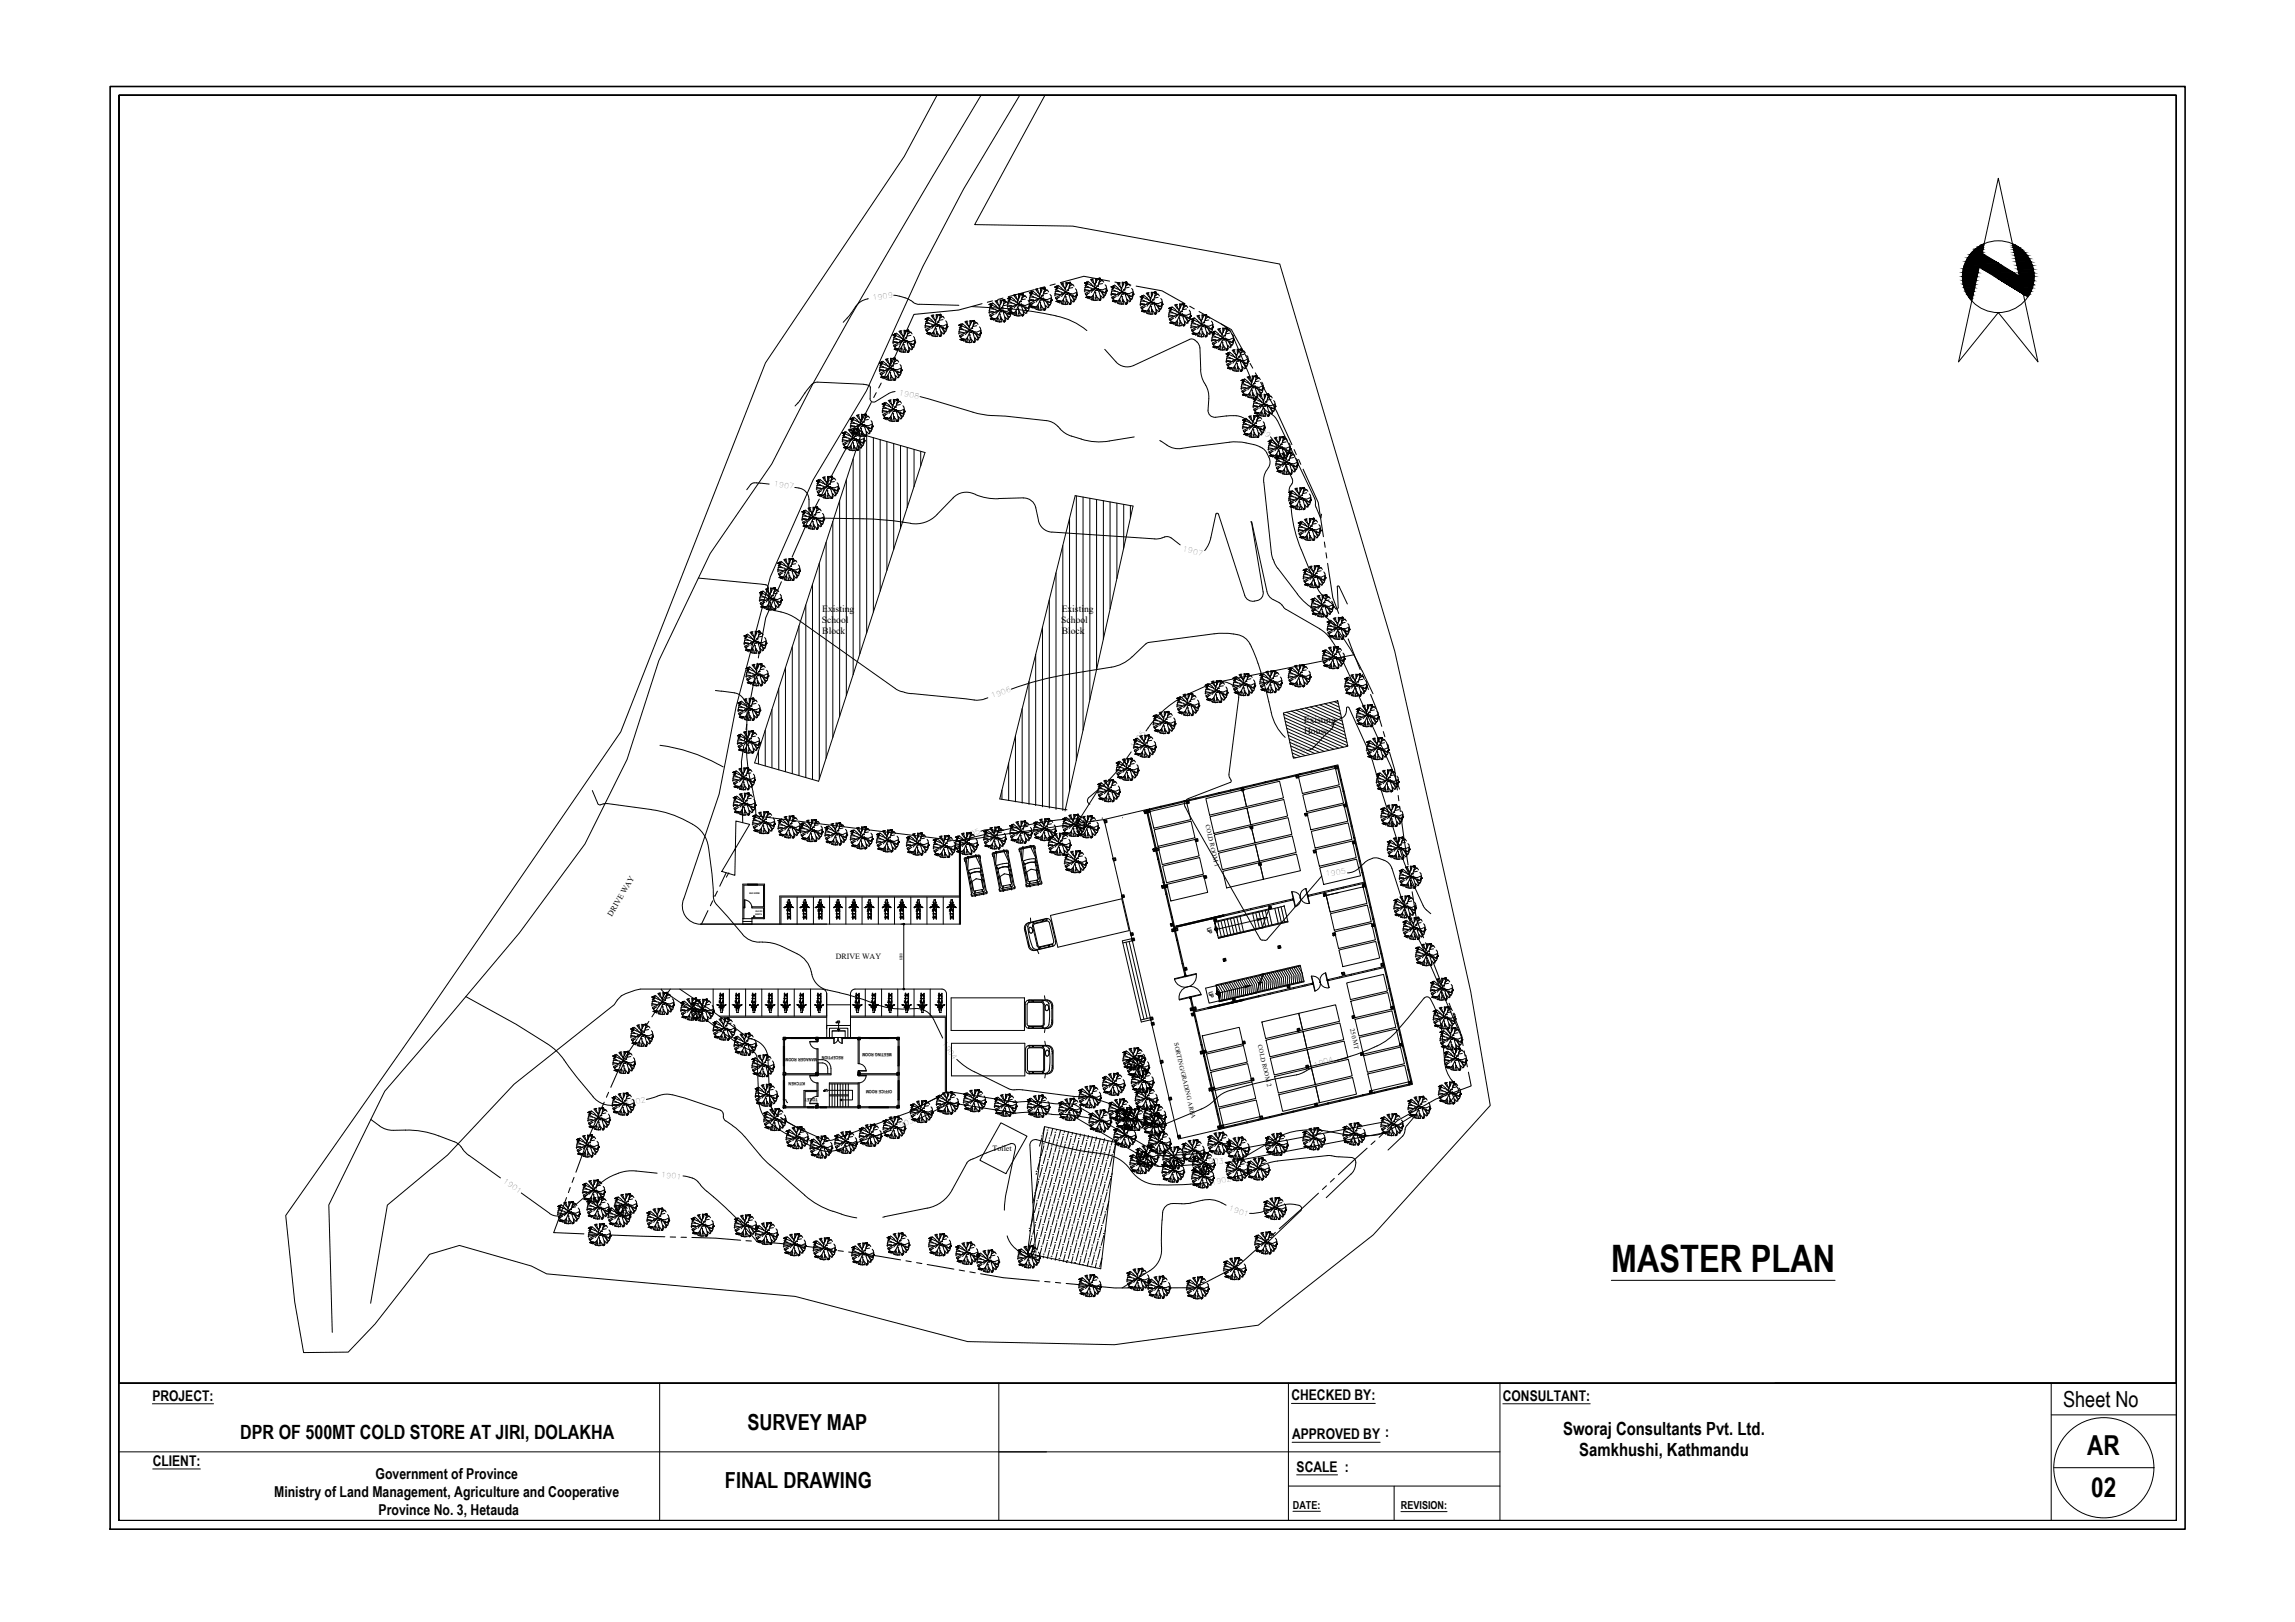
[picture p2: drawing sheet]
<svg xmlns="http://www.w3.org/2000/svg" width="841mm" height="594mm" viewBox="0 0 841 594" stroke-linecap="round" stroke-linejoin="round" font-family="sans-serif">
<defs><g id="words">
<text font-size="13.8" x="590.5" y="466">MASTER PLAN</text>
<g font-size="10.1">
<text x="764.9" y="532.8">AR</text>
<text x="766.3" y="548.4">02</text>
</g>
<g font-size="8.1">
<text x="756" y="515.4">Sheet No</text>
<text x="273.9" y="523.7">SURVEY MAP</text>
<text x="265.7" y="545.1">FINAL DRAWING</text>
</g>
<text font-size="7.2" x="88.1" y="526.9">DPR OF 500MT COLD STORE AT JIRI, DOLAKHA</text>
<g font-size="6.6">
<text x="572.8" y="525.4">Sworaj Consultants Pvt. Ltd.</text>
<text x="578.8" y="533.5">Samkhushi, Kathmandu</text>
</g>
<g font-size="5.5">
<text x="137.6" y="541.6">Government of Province</text>
<text x="100.5" y="548.2">Ministry of Land Management, Agriculture and Cooperative</text>
<text x="138.7" y="554.8">Province No. 3, Hetauda</text>
</g>
<g font-size="5.4">
<text x="55.9" y="513">PROJECT:</text>
<text x="473.3" y="512.9">CHECKED BY:</text>
<text x="550.7" y="513">CONSULTANT:</text>
<text x="473.5" y="527.1">APPROVED BY :</text>
<text x="56" y="536.9">CLIENT:</text>
<text x="475.2" y="539">SCALE :</text>
</g>
<g font-size="4">
<text x="305.5" y="375.7">UP</text>
<text x="300.9" y="400.8">UP</text>
<text x="473.8" y="552.7">DATE:</text>
<text x="513.4" y="552.8">REVISION:</text>
</g>
<g font-size="3.5">
<text x="301.3" y="224.2">Existing</text>
<text x="389.1" y="224.2">Existing</text>
<text x="301.2" y="228.2">School</text>
<text x="301.3" y="232.3">Block</text>
<text x="388.9" y="228.2">School</text>
<text x="389.1" y="232.3">Block</text>
<text x="477.8" y="264.7">Existing</text>
<text x="477.9" y="268.7">House</text>
</g>
<g font-size="2.9">
<text x="224.3" y="335.8" transform="rotate(-60 224.3 335.8)">DRIVE WAY</text>
<text x="306.3" y="351.4">DRIVE WAY</text>
<text x="363.7" y="421.4">Toilet</text>
</g>
<g font-size="2.7">
<text x="319.8" y="110" transform="rotate(-8 319.8 110)">1909</text>
<text x="458.1" y="141.6" transform="rotate(67 458.1 141.6)">1910</text>
<text x="329.3" y="144.6" transform="rotate(12 329.3 144.6)">1908</text>
<text x="458.7" y="156.1" transform="rotate(37 458.7 156.1)">1909</text>
<text x="283.4" y="178.1" transform="rotate(7 283.4 178.1)">1907</text>
<text x="433.3" y="201.9" transform="rotate(13 433.3 201.9)">1907</text>
<text x="363.6" y="255.8" transform="rotate(-20 363.6 255.8)">1906</text>
<text x="415.7" y="274.5" transform="rotate(-55 415.7 274.5)">1905</text>
<text x="471.5" y="272.2" transform="rotate(31 471.5 272.2)">1906</text>
<text x="352.5" y="308" transform="rotate(-23 352.5 308)">1905</text>
<text x="485.8" y="321" transform="rotate(-7 485.8 321)">1905</text>
<text x="345.1" y="382.2" transform="rotate(56 345.1 382.2)">1904</text>
<text x="481.7" y="391" transform="rotate(-17 481.7 391)">1904</text>
<text x="229.3" y="405" transform="rotate(-10 229.3 405)">1902</text>
<text x="328.1" y="413.9" transform="rotate(-22 328.1 413.9)">1903</text>
<text x="242.1" y="431.2" transform="rotate(6 242.1 431.2)">1901</text>
<text x="441" y="426.6" transform="rotate(-4 441 426.6)">1903</text>
<text x="184.2" y="432.8" transform="rotate(36 184.2 432.8)">1901</text>
<text x="444" y="433.9" transform="rotate(-11 444 433.9)">1902</text>
<text x="450.1" y="443.3" transform="rotate(19 450.1 443.3)">1901</text>
</g>
<g font-size="2.3">
<text x="441.7" y="302.1" transform="rotate(77 441.7 302.1)">COLD ROOM 1</text>
<text x="494.8" y="377" transform="rotate(77 494.8 377)">250 MT</text>
<text x="430.2" y="382" transform="rotate(77 430.2 382)">SORTING/GRADING AREA</text>
<text x="460.9" y="382.8" transform="rotate(77 460.9 382.8)">COLD ROOM 2</text>
</g>
<g font-size="2.2">
<text x="442.2" y="339.7" transform="rotate(76 442.2 339.7)">UP</text>
<text x="442.9" y="363.1" transform="rotate(77 442.9 363.1)">UP</text>
</g>
<g font-size="1.7">
<text x="299.5" y="387.6" transform="rotate(180 299.5 387.6)">MANAGER ROOM</text>
<text x="309.1" y="386.6" transform="rotate(180 309.1 386.6)">RECEPTION</text>
<text x="326.8" y="385.8" transform="rotate(180 326.8 385.8)">MEETING ROOM</text>
<text x="295" y="396.5" transform="rotate(180 295 396.5)">KITCHEN</text>
<text x="327" y="399.2" transform="rotate(180 327 399.2)">OFFICE ROOM</text>
<text x="299.7" y="402.2" transform="rotate(180 299.7 402.2)">TOILET</text>
</g>
<text font-size="1.4" x="330.8" y="351.6" transform="rotate(-90 330.8 351.6)">6000</text>
<g font-size=".8">
<text x="274.7" y="327.4" transform="rotate(-1 274.7 327.4)">BED ROOM</text>
<text x="276.8" y="335.1">BOOTH</text>
<text x="276.9" y="334.1" transform="rotate(-1 276.9 334.1)">GUARD</text>
</g>
</g></defs>
<!-- layer: 0 -->
<g fill="none" stroke="#000" stroke-width=".37">
<path d="M43.6 34.9h753.9v522h-753.9h753.9v-522h-753.9v522zM496.2 239.8l-52 10.4M276.5 279.4l23.5 6.7M277 298.8l74 9.2 16.8-4M402.2 289.6l-6.9 10.9M420 296.6l-15.4 3.6 27.3 117 15.5-3.6M351.6 306.2v.1M404.6 300.2l-53 7.8M261.8 328.2h.2M331.2 338.6v.2M333.8 328.6v9.9M412.6 345.1l6.6 28.2"/>
<path d="M413.8 344.9l6.6 28.1M414.8 343.8l-3.5 .8 6.9 29.7 3.5-.8M415 344.6l-3.5 .8M227.7 364.7l-1.5 1.5M245.6 362.3l-1.2 1.7M261.3 371.4v.1M303 363.9v8.3M303 368h8.7M331.2 362v.1M421.5 372.8l-3.4 .8M351.2 403.5v.9M392.6 408.4l32.1 18.8"/>
<path d="M393.9 404.6l32.8 19.2M506.4 411.1l-53.2 10M507.1 415l-53.2 10M376.5 459.1l26.9 5.6M43.6 506.6h753.9M241.7 506.6v50.3M366 506.6v50.3M472.2 506.6v50.3M549.7 506.6v50.3M650.5 506.6h147h-147M751.7 506.6v50.3M751.7 518.2h45.8"/>
<path d="M43.6 531.8h506.1M752.7 537.6h36.7M472.2 544.3h77.5M510.9 544.3v12.6"/>
<circle cx="771" cy="537.6" r="18.4"/>
</g>
<!-- layer: DIM 1 -->
<g fill="none" stroke="#000" stroke-width=".37">
<path d="M43.6 34.9h753.9v471.7h-753.9zM43.6 34.9h753.9v471.7h-753.9h753.9v-471.7h-753.9v471.7zM299.8 380v1.5M299.4 380.8v.8M299.4 384.1v8.8M299.4 393.7v.2M299.8 384.1v9.9M314.5 393.1v.9M314.5 392.2v.7M314.8 392.1v.8M314.8 393.7v.4M299.4 404.1v.9"/>
<path d="M299.8 404.2v1.5M303.9 401h7M303.9 401.4h7"/>
</g>
<!-- layer: Wall -->
<path d="M40.4 31.7h760.3v528.4h-760.3z" fill="none" stroke="#000" stroke-width=".59"/>
<!-- layer: TEXT -->
<path d="M55.9 514.2h22.3M473.3 514h30.7M550.7 514.2h32M56 538h17.4M473.5 528.2h32.3M473.8 553.5h10.1M475.2 540.2h14.9M513.4 553.6h16.9" fill="none" stroke="#000" stroke-width=".37"/>
<!-- layer: stair -->
<g fill="none" stroke="#000" stroke-width=".37">
<path d="M43.6 34.9h753.9v471.7h-753.9zM373.7 34.9l-20.6 34.3-14.9 28.4-20.7 45.5-19.5 32.6-15.7 35.6-12.6 47.7-6.2 31.8-12.9 38.4a6.7 6.7 0 0 0 6.1 9.3M351.6 307.9v30.6M352 308v30.5h-95.3h46.3M292.1 328.6v9.9M298.1 328.6v9.9M304 328.6v9.9M310 328.6v9.9M315.9 328.6v9.9M321.9 328.6v9.9M327.8 328.6v9.9M330.2 338.5h1.3"/>
<path d="M331.2 338.8v23.2M339.7 328.6v9.9M345.7 328.6v9.9M351.6 328.6h-65.4v9.9M351.6 328.2h-65.8v10.3M446.3 337.6l1.3 5.5M447.4 337.3l1.3 5.5M448.6 337l1.3 5.5M449.8 336.7l1.2 5.5M450.9 336.5l1.3 5.5M452.1 336.2l1.3 5.5M453.2 335.9l1.3 5.5"/>
<path d="M454.4 335.7l1.3 5.5M459 334.6l1.3 5.5M460.2 334.3l1.3 5.5M460.8 336.9l-15.6 3.6M461.2 333.8l-16.1 3.7M461.4 334l1.2 5.5M462.5 333.8l.9 3.8M462.5 339.9l-16 3.7M462.8 339.5l-16.4 3.8M462.8 339.8l-.3 .1M463.1 339.7l-16.6 3.9M463.3 339.4l-.4 .1"/>
<path d="M463.4 337.7l.2 .8M463.6 338.6l.1 .4M463.7 333.5l.4 1.8M463.7 339.1l.1 .2M463.7 339.6l-.8 .2M464.2 339.2l-.8 .2M464.2 336l.1 .3M464.3 336.4l.1 .4M464.5 336.9v.3M464.6 337.3l.1 .4M464.7 337.8v.3M464.7 339.4l-.9 .2"/>
<path d="M464.8 338.3l.1 .3M464.8 333.2l.1 .4M464.9 338.7l.1 .3M464.9 332.9l-3.9 .9M465 333.7v.4M465 334.2l.1 .3M465.1 332.9l-1.2 2.8 .5 .4h-1.2l.4 .4-1.1 3.4M465.1 339l-.8 .1M465.1 339.3l-.4 .1M465.2 334.7l.1 .3M465.2 333.1l-20.1 4.7M465.3 335.1v.4"/>
<path d="M465.4 335.5l.2 .9M465.6 339.1l-.4 .2M465.6 336.5l.2 .8M465.7 333.1h-.4M465.8 337.4l.1 .4M465.9 337.9l.2 .8 .4-.1M466 339.1h-.3M466.1 338.8l-.9 .1M466.1 332.9l-.3 .1M466.5 338.9l-.4 .1M466.6 332.8l-.4 .1M467 338.9h-.4"/>
<path d="M467 338.5l-.4 .1M467 332.7l-.3 .1M467.4 333.6l.1 .9M467.4 338.7l-.3 .1M467.5 338.4l-.4 .1M467.5 332.6l-.3 .1 .1 .9M467.6 334.6l.1 .3M467.7 335l.1 .4M467.8 335.5l.1 .3M467.9 338.6l-.4 .1M467.9 336l.1 .3M468 332.5l-.4 .1"/>
<path d="M468 336.4l.1 .4M468.1 336.9l.2 .8M468.3 332.4l.2 .9M468.3 337.8l.1 .4M468.3 338.5l-.3 .1M468.4 338.2l-.9 .2M468.5 333.3l.1 .4M468.6 333.8l.1 .4M468.7 334.3l.1 .4M468.8 338.4l-.4 .1M468.9 334.7v.4M468.9 332.3l-.8 .2"/>
<path d="M468.9 335.2l.1 .4M469.1 335.7l.1 .4M469.2 336.1l.2 .9M469.3 338.3l-.4 .1M469.3 338l-.8 .2M469.4 337.1l.2 .8M469.4 332.2l.1 .3M469.6 332.6l.1 .4M469.7 333.1l.1 .4M469.7 338.2l-.3 .1M469.8 333.6l.1 .3M469.8 337.9l-.4 .1"/>
<path d="M469.8 332.1l-.8 .1M469.9 334l.1 .4M470 334.5l.1 .4M470.1 335l.1 .3M470.2 335.4l.1 .4M470.2 337.8l-.3 .1M470.2 338.1l-.4 .1M470.3 331.9l-.4 .1M470.3 335.9l.1 .3M470.4 336.4l.1 .3M470.5 336.8l.1 .4M470.5 331.6l-.1 .3"/>
<path d="M470.6 331.9l.1 .4M470.7 337.3l.1 .4h-.5M470.7 332.4l.1 .3M470.8 332.8l.1 .4M470.9 333.3l.2 .3M471.1 333.8v.3M471.1 337.5l-.3 .2M471.1 337.9l-.8 .1M471.2 334.2l.2 .8M471.4 335.1l.2 .9M471.6 337.5h-.3M471.6 337.7l-.4 .1"/>
<path d="M471.6 336.1l.2 .8M471.8 337l.1 .4h-.2M471.9 337.5l.1 .2h-.3M485.2 328.2h-.3M486.1 328.3l.1 .3M486.1 328l-.8 .1M486.2 328.7l.1 .4M486.3 329.2l.1 .4M486.4 329.7l.2 .8M486.6 330.6l.1 .4M486.7 331.1l.1 .3M486.8 331.5l.1 .4"/>
<path d="M486.9 332l.1 .3M487.1 332.5v.3M487.1 327.8l-.9 .1M487.1 332.9l.1 .4M487.3 333.3l.1 .4M487.5 327.6l-.4 .1M488.5 327.4l-.9 .2M488.9 327.3l-.4 .1M489.3 327.2l-.3 .1M489.8 327.1l-.3 .1M490.3 327l-.4 .1M490.6 326.9l-.2 .1"/>
<path d="M446.2 342.6l-1.3-5.8 1.6 6.8M450.5 359.9l1.5 2.5-.2 3M451.3 359.7l1.5 2.6-.2 2.9M452 359.6l1.6 2.5-.3 3M452.8 359.3l1.5 2.6-.2 2.9M453.6 359.2l1.5 2.5-.3 3M454.3 359l1.6 2.5-.3 3M455.1 358.8l1.5 2.6-.2 2.9M455.9 358.6l1.5 2.6-.3 2.9M456.6 358.5l1.5 2.5-.2 3M457.4 358.3l1.5 2.5-.2 3M458.1 358.1l1.6 2.6-.3 2.9"/>
<path d="M458.9 357.9l1.6 2.6-.3 2.9M459.7 357.7l1.5 2.6-.3 2.9h.4M460.4 357.6l.2 .2M460.6 357.9l.2 .3M460.9 358.3l.2 .3M461.1 358.7l.2 .3M461.2 357.4l.1 .2M461.4 359.1l.2 .3M461.4 357.7l.2 .3M461.6 359.5l.2 .3M461.6 358.1l.2 .3M461.9 359.9l.1 .5"/>
<path d="M461.9 358.5l.2 .3M462 357.2l.1 .2M462.1 358.9l.2 .3M462.2 357.5l.1 .3M462.2 357.2l-16.5 3.8 1.2 5.5 13.9-3.2M462.2 356.8l-.2 .1M462.4 359.3l.1 .3M462.4 357.9l.2 .3M462.6 359.7v1.9M462.6 358.3l.2 .4M462.7 357.1h-.4M462.7 356.8h-.4"/>
<path d="M462.9 358.7l.2 .3M462.9 357.3l.2 .3M463.1 356.9l-.3 .1v.3M463.1 356.6l-.3 .1M463.1 359.1l.3 .4M463.1 357.7l.3 .4M463.4 359.6l.1 .4M463.4 358.2l.2 .3M463.5 356.8l.1 .3M463.6 356.8l-.4 .1M463.6 356.5l-.4 .1M463.6 358.5l.3 .4"/>
<path d="M463.7 357.1l.2 .4M463.9 359l.2 .3M463.9 357.6l.5 .7M464 356.7l-.3 .1M464.1 356.4l-.4 .1M464.2 359.4v.4M464.2 359.9v.9M464.2 356.7l.2 .2M464.4 358.4l.2 .3M464.5 357l.1 .3M464.5 356.6l-.3 .1M464.7 358.8l.2 .3"/>
<path d="M464.7 357.4l.2 .3M464.9 359.2l.1 .9M464.9 357.8l.2 .3M465 356.2l-.8 .2M465 356.5l.2 .2M465.2 358.2l.4 .7M465.2 356.8l.2 .3M465.4 356.4l-.8 .2M465.5 357.2l.1 .3M465.7 359l.1 .5M465.7 357.6l.2 .3M465.8 359.6l-.1 .3"/>
<path d="M465.8 356.3l.1 .2M465.9 356l-.8 .2M465.9 358l.2 .3M466 356.6l.1 .3M466.2 358.4l.2 .3M466.2 357l.5 .8M466.4 356.2l-.9 .2M466.4 358.8l.1 .5M466.5 359.8v.4M466.5 359.4v.4M466.6 356.1l.1 .2M466.7 357.8l.2 .4"/>
<path d="M466.7 356.4l.3 .4M466.8 356.1l-.4 .1M466.9 355.8l-.9 .2M467 358.2l.2 .4M467 356.8l.2 .4M467.2 358.7l.1 .4M467.2 359.7v.8M467.2 357.3l.2 .3M467.3 359.2v.4M467.3 355.7h-.3M467.3 356l.2 .2M467.5 357.6l.4 .8"/>
<path d="M467.5 356.2l.2 .4M467.8 355.9l-.9 .1M467.8 356.7l.1 .3M467.8 355.5l-.4 .2M468 358.5l.1 .4M468 359.5l-.1 1.3M468 357.1l.2 .3M468.1 359v.4M468.1 355.8l.1 .2M468.2 357.5l.2 .3M468.3 355.4l-.4 .1M468.3 356.1l.2 .3"/>
<path d="M468.5 357.9l.2 .3M468.5 356.5l.2 .3M468.7 355.7l-.9 .1M468.7 358.3l.2 .4M468.7 355.3l-.4 .1M468.7 359.8v.9M468.8 355.6l.8-.2 .1 .3M468.8 359.3v.4M468.8 356.9l.1 .3M468.8 358.8v.4M468.9 355.6l.1 .2M469 357.3l.2 .3"/>
<path d="M469 355.9l.2 .3M469.2 355.2l-.4 .1M469.2 357.7l.2 .3M469.3 356.3l.2 .3M469.5 358.1l.1 .5M469.5 359.6l-.1 .9M469.5 356.7l.2 .4M469.6 358.7v.3M469.6 359.1l-.1 .4M469.6 355.1l-.3 .1M469.8 357.1l.2 .3M469.8 355.7l.2 .3"/>
<path d="M470 357.5l.2 .4M470 356.1l.3 .4M470.1 355l-.4 .1M470.3 357.9l.1 .5M470.3 359.9l-.1 .4M470.3 356.5l.2 .3M470.4 358.5l-.1 1.3M470.4 355.2l.1 .2M470.5 355.2l-.8 .2M470.5 354.9l-.3 .1M470.5 356.9l.2 .4M470.5 355.5l.3 .4"/>
<path d="M470.8 357.3l.2 .4M470.8 356l.2 .3M471 357.8l.1 .4M471 355.1l-.4 .1M471 354.8l-.3 .1M471.1 356.4l.1 .3M471.1 358.3l-.1 1.8M471.1 355.1l.2 .2M471.3 356.8l.2 .3M471.3 355.4l.5 .7M471.4 355l-.3 .1M471.5 354.7l-.4 .1"/>
<path d="M471.5 357.2l.2 .3M471.6 355l.4 .1M471.8 357.6l.1 .4M471.8 359.1l-.1 1.3M471.8 356.2l.2 .3M471.9 358.6l-.1 .4M471.9 358.2v.3M471.9 354.6l-.3 .1M472.1 356.6l.1 .3M472.1 355.2l.2 .3M472.3 357l.2 .3M472.3 355.6l.2 .3"/>
<path d="M472.4 354.8l-.4 .1M472.5 357.4l.2 .5M472.6 358.9l-.1 1.3M472.6 356l.2 .3M472.7 357.9l-.1 .9M472.7 354.7l.1 .2M472.8 354.7l-.3 .1M472.8 356.4l.2 .3M472.8 355l.2 .3M473.1 356.8l.2 .3M473.1 355.4l.2 .3M473.3 357.2l.1 .5"/>
<path d="M473.3 354.6h-.3M473.3 359.2l-.1 .9M473.3 354.3l-1.3 .3M473.3 355.8l.3 .4M473.4 358.2l-.1 .9M473.4 357.8v.4M473.4 354.6l.2 .2M473.6 356.2l.2 .3M473.6 354.8l.5 .8M473.8 354.5l-.4 .1M473.9 356.6l.1 .4M474 360l-.1 .2 .3-.1"/>
<path d="M474 359.5v.4M474.1 357.1l.1 .4M474.1 355.7l.2 .3M474.2 357.6l-.2 1.8M474.2 354.3l.1 .3M474.3 354l-.9 .2M474.4 356l.2 .4M474.4 354.6l.2 .4M474.6 356.5l.2 .3M474.6 355.1l.5 .7M474.7 354.3l-.8 .1M474.7 359.8l-.3 .3"/>
<path d="M474.9 356.9l.1 .4M475 357.4l-.3 2.3M475 354.2l.1 .2M475.1 355.9l.2 .3M475.1 354.5l.2 .3M475.2 359.9l-.4 .1M475.2 353.8l-.8 .2M475.4 356.3l.1 .3M475.4 354.9l.2 .3M475.5 359.6v.2M475.6 356.7l.1 .4M475.6 359.8l-.3 .1"/>
<path d="M475.6 355.3l.2 .3M475.7 353.7l-.4 .1M475.7 357.7l-.2 1.8M475.7 357.2v.4M475.7 354l.1 .2M475.9 355.7l.2 .3M475.9 354.3l.4 .7M476.1 359.7l-.4 .1M476.1 353.9l-1.3 .3M476.1 353.6l-.3 .1M476.1 356.1l.2 .3M476.2 353.9l.4-.1v.4"/>
<path d="M476.2 353.6l.3 .2M476.3 359.4v.3M476.4 356.5l.1 .5M476.4 358l-.1 1.3M476.4 355.1l.2 .3M476.5 357.1l-.1 .8M476.6 359.6l-.4 .1M476.6 359.9l-.3 .1M476.6 354.3l.1 .3M476.6 355.5l.3 .3M476.8 354.8l.1 .3M476.9 355.2v.4"/>
<path d="M476.9 355.9l.4 .6-.2 1.7M477 355.7l.1 .3M477 359.3v.2l-.4 .1M477.1 359.8l-.4 .1M477.1 356.1l.1 .4M477.1 358.3l-.1 .9M477.2 356.6l.1 .4M477.3 357.1l.2 .8M477.5 359.4l-.4 .1M477.5 359.7l-.3 .1M477.5 358l.2 .8M477.7 358.9l.1 .4-.2 .1"/>
<path d="M477.8 359.4l-.1 .3M226.2 366.2l-1.1 1.8-36.7 29.1-24.4 26-22 18.3-6.2 35.9M261.3 362.3v8.2M263.6 372.2h39.4M264.1 372.6h38.9M267.3 362.3v9.9M273.2 362.3v9.9M279.2 362.3v9.9M285.1 362.3v9.9M291.1 362.3v9.9M297 362.3v9.9M301.3 362.3l1.3 .7 .3 .9 .1 12.9"/>
<path d="M301.4 362.3h-66.8l-3.2 .8-3.7 1.6M303 380v-4.4h8.7v4.4M304 380v-3.4h6.7v3.4M304.9 380v-2.4h4.8v2.4M304.9 377.6h4.8M306.9 377h.9l-.5 .6zM311.7 376.8v-12.9l.3-.9 .8-.6 32.4-.1 1 .3 .6 1.3 .1 36.5M311.7 372.6h34.7v27.8M311.7 372.2h35.2M317.1 362.3v9.9M323.1 362.3v9.9M329 362.3v9.9"/>
<path d="M331.5 362.3h.1M335 362.3v9.9M340.9 362.3v9.9M445.7 361l-.1-.3 17.4-4-1.1 2.8 .5 .4h-1.3l.5 .4-1.1 3.4-13.8 3.2-.1-.3M445.7 361l1.5 2.6-.3 2.9 .3-2.9M445.7 361l-3.9 .9 1.3 5.5 5.8-1.3M445.7 361l1.2 5.5M446.5 360.8l1.5 2.6-.2 2.9M447 366.8l-.3 .1M447.4 360.6l1.5 2.5-.3 3M447.9 366.6l-.8 .2M448.2 360.4l1.6 2.6-.3 2.9"/>
<path d="M448.8 366.4l-.8 .2M449 360.2l1.5 2.6-.2 2.9M449.3 366.3l-.4 .1M449.7 360.1l1.6 2.5-.3 3M450.2 366.1l-.8 .1M450.7 365.9l-.4 .1M451.1 365.9h-.3M451.6 365.7l-.4 .1M452 365.6l-.3 .1M452.5 365.5l-.3 .1M453 365.4l-.4 .1M453.4 365.3l-.3 .1"/>
<path d="M454.4 365.1l-.9 .2M455.3 364.9l-.8 .2M456.2 364.7l-.8 .1M456.2 361.5l-10.8 2.5M456.7 364.5l-.4 .1M457.2 364.5h-.4M457.6 364.3l-.3 .1M458.6 364.1l-.9 .2M459.5 363.9l-.8 .2M459.9 363.8l-.3 .1M460.4 363.7l-.3 .1M460.9 363.6l-.4 .1"/>
<path d="M461.3 363.5l-.3 .1M461.7 362.8v.3M461.8 362.3l-.1 .4M461.9 361.4l-.1 .9M461.9 360.9v.4M462 360.4l-.1 .4M462.2 363l-.8 .1M462.5 362.6v.3M462.6 361.7l-.1 .9M462.7 362.9h-.4M462.7 363.1l-1.3 .3M463.3 362v.7"/>
<path d="M463.4 361.5l-.1 .4M463.5 360.1l-.1 1.3M463.6 362.6l-.8 .2M463.6 362.9l-.8 .2M464 362.3v.3M464.1 362.8l-.4 .1M464.2 360.9l-.2 1.3M464.6 362.7l-.4 .1M464.8 362.1v.2M464.9 360.7l-.1 1.3M465 360.2l-.1 .4M465 362.3l-1.3 .3"/>
<path d="M465 362.6l-.3 .1M465.4 362.2l-.3 .1M465.5 362.5l-.4 .1M465.6 361.5v.7l.3-.1M465.7 360.5l-.1 .9M465.7 360v.4M466 362.4l-.4 .1M466.4 361.3v.7l-.4 .1M466.4 360.8v.4M466.4 360.3v.4M466.9 362.2l-.8 .1M467.1 361.6v.2"/>
<path d="M467.1 361.1v.4M467.2 360.6v.4M467.8 361.7l-1.3 .3M467.8 361.4v.2l.9-.1M467.8 362l-.8 .1M467.9 360.9v.4M468.3 361.8l-.4 .1M468.6 361.2v.3M468.7 360.7l-.1 .4M468.7 361.8h-.3M469.2 361.6l-.3 .1M469.4 361v.3"/>
<path d="M469.4 360.6v.3M469.6 361.2l-.8 .2M469.7 361.5l-.4 .1M470.1 361.1l-.4 .1M470.1 361.4l-.3 .1M470.2 360.9v.2l.3-.1M470.2 360.4v.4M470.6 361.3l-.4 .1M470.9 360.7v.2M471 360.2l-.1 .4M471 360.9l-.4 .1M471.1 361.2l-.4 .1"/>
<path d="M471.5 361.1l-.4 .1M471.7 360.5l-.1 .2M471.9 360.7l-.8 .2M472 361l-.4 .1M472.5 360.9h-.4M472.5 360.3l-.1 .3M472.9 360.5l-.9 .2M472.9 360.8l-.4 .1M473.2 360.1v.3M473.3 360.4h-.3M473.8 360.3l-.4 .1M473.9 360.6l-.9 .1"/>
<path d="M474.3 360.4l-.4 .1M475.2 360.2l-.8 .2M476.2 360l-.9 .2M303.4 399.3h9v3.6h-4M303.9 396.6v8.8M305.9 397v4M306.9 397v4M307.9 397v4M308.9 397v4M309.9 397v4M310.9 397v8.4M304.9 401.4v4"/>
<path d="M305.9 401.4v4M306.9 401.4v4M307.9 402.9l.5-.3v.6zM307.9 401.4v4M308.9 401.4v4M309.9 401.4v4"/>
</g>
<!-- layer: Toilet -->
<path d="M366.8 411.2l9.6 5-7.8 13.7-9.5-4.9z" fill="none" stroke="#000" stroke-width=".37"/>
<!-- layer: House -->
<g fill="none" stroke="#000" stroke-width=".37">
<path d="M317.6 159.6v72.2M310.1 175.7v79.1M312.6 168.1v79M315.1 160.4v79.1M320.1 160.3v63.9M322.6 161.1v55.4M325 161.8v47.1M327.5 162.5v38.7M330 163.2v30.4M332.5 163.9v22M335 164.6v13.7M337.4 165.3v5.3"/>
<path d="M302.7 198.6v79.1M305.2 191v79.1M307.7 183.4v79M389.5 199.9v97M391.9 189.9v99.7M394.4 181.6v96.9M396.9 182.1v85.3M399.4 182.5v73.8M401.8 183v62.2M404.3 183.4v50.7M406.8 183.9v39.1M409.3 184.3v27.6"/>
<path d="M411.8 184.8v16M414.2 185.2v4.5M297.7 214v71.5M300.2 206.3v79M384.5 219.8v76.2M387 209.8v86.6M290.3 236.9v46.5M292.8 229.2v54.9M295.3 221.6v63.2M379.5 239.7v55.3M382 229.7v65.8M282.9 259.9v21.3"/>
<path d="M285.4 252.2v29.8M287.8 244.5v38.1M374.6 259.6v34.5M377.1 249.6v45M276.5 279.4l39.1-120.4 23.4 6.7-39 120.4M277.9 275.1v4.7M280.4 267.5v13M369.6 279.5v13.7M372.1 269.5v24.2M367.2 289.4v3.4M391 296.6l-24.6-4 27.6-111.1 21.2 3.8-24.9 111.7"/>
</g>
<!-- layer: Hut -->
<g fill="none" stroke="#000" stroke-width=".37">
<path d="M381.8 416.8l-.9 3M381.9 416.1h.1M382.5 419.7l-.9 3.6M382.7 418.9h.1M382.8 412.8l-.6 2.5M383.9 414.6l-1 3.6M384.1 413.9h.1M384.3 413.1v.1M384.6 417.5l-.9 3.6M384.8 416.8h.1M385.6 419.7h.1M385.8 413.4l-.8 2.7"/>
<path d="M386.7 415.4l-.9 3.6M386.9 414.7h.1M387.2 413.7l-.1 .3M387.5 418.3l-.9 3.6M387.7 417.6h.1M388.7 413.9l-.8 3M389.6 416.2l-1 3.6M389.8 415.5h.1M390.1 414.2l-.1 .6M390.4 419.1l-1 3.6M390.6 418.4h.1M391.6 414.5l-.8 3.1"/>
<path d="M392.5 417l-1 3.6M392.7 416.2h.1M393.1 414.8l-.2 .7M393.2 419.8l-.9 3.6M393.5 419.1h.1M394.5 415.1l-.9 3.3M395.4 417.7l-1 3.6M395.5 417h.1M396 415.3l-.3 1M396.3 419.9h.1M397.5 415.6l-1 3.6M398.2 418.5l-.9 3.6"/>
<path d="M398.4 417.8h.1M398.9 415.9l-.3 1.1M400.4 416.4l-1 3.6M401.1 419.3l-1 3.5M401.3 418.6h.1M401.8 416.4l-.3 1.4M403.2 417.1l-.9 3.6M404.2 419.3h.1M404.8 417l-.4 1.6M406.1 417.9l-1 3.6M407.7 417.5l-.5 1.9M408.8 419.3l-.8 2.9"/>
<path d="M409 417.8l-5.6 46.9M409.2 418.5l-26.5-5.9-6.2 46.5M379.2 437.7l-.7 2.8M379.4 436.9h.1M379.8 429.7l-.1 .5M380 429h.1M380.2 439.8h.1M380.6 432.6l-1 3.6M380.8 431.9h.1M381.2 424.7l-1 3.6M381.4 424h.1M381.4 435.5l-1 3.6"/>
<path d="M381.6 434.8h.1M381.9 427.6l-.9 3.6M382.1 426.9h.1M382.1 438.4l-1 3.6M382.3 437.7h.1M382.7 430.5l-1 3.6M382.9 429.8h.1M383.3 422.6l-1 3.5M383.5 421.9h.1M383.5 433.4l-1 3.6M383.6 432.7h.1M384.1 425.5l-1 3.6"/>
<path d="M384.2 424.7h.1M384.2 436.3l-.9 3.6M384.4 435.6h.1M384.8 428.4l-.9 3.5M385 427.7h.1M385 439.2l-1 3.6M385.2 438.5h.1M385.4 420.4l-1 3.6M385.6 431.3l-1 3.6M385.8 430.5h.1M386.1 423.3l-.9 3.6M386.3 422.6h.1"/>
<path d="M386.3 434.1l-.9 3.6M386.5 433.5h.1M386.9 426.2l-.9 3.6M387.1 425.5h.1M387.1 437.1l-1 3.6M387.3 436.3h.1M387.7 429.1l-1 3.6M387.9 428.4h.1M387.9 439.9l-1 3.6M388 439.2h.1M388.3 421.2l-1 3.6M388.5 420.5h.1"/>
<path d="M388.5 432l-1 3.6M388.6 431.3h.1M389 424.1l-.9 3.6M389.2 423.4h.1M389.2 434.9l-.9 3.6M389.4 434.2h.1M389.8 427l-1 3.6M390 426.3h.1M390 437.8l-1 3.6M390.2 437.1h.1M390.5 429.9l-.9 3.6M390.8 429.2h.1"/>
<path d="M391.1 422l-.9 3.6M391.3 432.8l-.9 3.6M391.3 421.3h.1M391.5 432.1h.1M391.9 424.9l-1 3.6M392.1 435.7l-1 3.6M392.1 424.2h.1M392.3 435h.1M392.7 427.8l-1 3.5M392.8 438.6l-.9 3.6M392.9 427.1h.1M393 437.9h.1"/>
<path d="M393.4 430.7l-.9 3.6M393.6 430h.1M394 422.8l-1 3.6M394.2 433.6l-1 3.5M394.2 422h.1M394.4 432.9h.1M394.8 425.6l-1 3.6M394.9 436.5l-.9 3.6M395 424.9h.1M395.2 435.8h.1M395.5 428.6l-.9 3.6M395.7 439.4l-.9 3.5"/>
<path d="M395.7 427.8h.1M395.9 438.7h.1M396.1 420.6l-.9 3.6M396.3 431.4l-1 3.6M396.5 430.7h.1M396.9 423.5l-1 3.6M397.1 422.8h.1M397.1 434.4l-1 3.6M397.3 433.6h.1M397.7 426.4l-1 3.6M397.8 425.7h.1M397.8 437.2l-1 3.6"/>
<path d="M398 436.5h.1M398.4 429.3l-1 3.6M398.6 428.6h.1M398.8 439.4h.1M399 421.4l-1 3.6M399.2 420.7h.1M399.2 432.2l-1 3.6M399.4 431.5h.1M399.8 424.3l-1 3.6M399.9 423.6h.1M399.9 435.1l-.9 3.6M400.1 434.4h.1"/>
<path d="M400.5 427.2l-.9 3.6M400.7 426.5h.1M400.7 438l-1 3.6M400.9 437.3h.1M401.3 430.1l-1 3.6M401.5 429.4h.1M401.9 422.2l-1 3.6M402.1 421.4h.1M402.1 433l-1 3.6M402.2 432.3h.1M402.6 425l-.9 3.6M402.8 424.3h.1"/>
<path d="M402.8 435.9l-1 3.6M403 435.2h.1M403.4 428l-1 3.6M403.6 427.2h.1M403.6 438.8l-1 3.6M403.7 438.1h.1M404 420l-1 3.6M404.2 430.8l-1 3.6M404.3 430.1h.1M404.7 422.9l-.9 3.6M404.9 422.2h.1M404.9 433.8l-.9 3.6"/>
<path d="M405.1 433h.1M405.5 425.8l-.9 3.6M405.7 425.1h.1M405.7 436.6l-1 3.6M405.9 435.9h.1M406.3 428.7l-1 3.6M406.5 428h.1M406.8 420.8l-.9 3.6M407 420.1h.1M407 431.6l-.9 3.6M407.2 430.9h.1M407.6 429.7l-.2 .5"/>
<path d="M407.6 423.7l-.9 3.6M407.8 423h.1M376.7 458.5l-.3 1.1M376.9 457.8h.1M377.3 450.6l-.1 .3M377.5 449.9h.1M378.1 453.5l-1 3.6M378.3 452.8h.1M378.6 445.6l-.9 3.6M378.9 444.9h.1M378.9 456.4l-1 3.5M379 455.7h.1"/>
<path d="M379.4 448.5l-.9 3.5M379.6 447.8h.1M379.6 459.3l-.2 .9M379.8 458.6h.1M380 440.5l-1 3.6M380.2 451.4l-1 3.6M380.4 450.7h.1M380.8 443.5l-1 3.6M380.9 454.3l-.9 3.5M381 442.7h.1M381.1 453.6h.1M381.5 446.3l-.9 3.6"/>
<path d="M381.7 457.2l-.9 3.2M381.7 445.6h.1M381.9 456.5h.1M382.3 449.3l-.9 3.6M382.5 448.5h.1M382.7 459.3h.1M382.9 441.3l-1 3.6M383 452.1l-.9 3.6M383.1 440.6h.1M383.3 451.4h.1M383.6 444.2l-.9 3.6M383.8 455.1l-.9 3.6"/>
<path d="M383.9 443.5h.1M384 454.3h.1M384.4 447.1l-1 3.6M384.6 457.9l-.8 3.1M384.6 446.4h.1M384.8 457.2h.1M385.2 450l-1 3.6M385.4 449.3h.1M385.8 442.1l-1 3.6M385.9 441.4h.1M385.9 452.9l-.9 3.6M386.1 452.2h.1"/>
<path d="M386.5 445l-1 3.6M386.7 444.3h.1M386.7 455.8l-1 3.6M386.9 455.1h.1M387.3 447.9l-1 3.6M387.4 447.2h.1M387.4 458.7l-.7 2.9M387.7 458h.1M388 450.8l-.9 3.6M388.3 450.1h.1M388.6 442.9l-.9 3.6M388.8 442.1h.1"/>
<path d="M388.8 453.7l-1 3.6M389 453h.1M389.4 445.7l-1 3.6M389.6 445h.1M389.6 456.6l-1 3.6M389.8 455.9h.1M390.2 448.7l-1 3.6M390.3 447.9h.1M390.3 459.5l-.7 2.6M390.5 458.8h.1M390.8 440.7l-1 3.6M390.9 440h.1"/>
<path d="M390.9 451.5l-1 3.6M391.1 450.8h.1M391.5 443.6l-1 3.6M391.7 442.9h.1M391.7 454.5l-1 3.6M391.9 453.7h.1M392.3 446.5l-1 3.6M392.4 445.8h.1M392.4 457.3l-.9 3.6M392.6 456.6h.1M393 449.4l-.9 3.6M393.2 448.7h.1"/>
<path d="M393.4 459.5h.1M393.6 441.5l-.9 3.6M393.8 440.8h.1M393.8 452.3l-1 3.6M394 451.6h.1M394.3 444.4l-.9 3.6M394.6 443.7h.1M394.6 455.2l-1 3.6M394.7 454.5h.1M395.2 447.3l-1 3.6M395.3 446.6h.1M395.3 458.1l-1 3.6"/>
<path d="M395.5 457.4h.1M395.9 450.2l-1 3.6M396.1 449.5h.1M396.5 442.3l-1 3.6M396.7 441.6h.1M396.7 453.1l-1 3.6M396.8 452.4h.1M397.2 445.1l-.9 3.6M397.4 444.4h.1M397.4 456l-.9 3.6M397.6 455.3h.1M398 448.1l-.9 3.6"/>
<path d="M398.2 447.4h.1M398.2 458.9l-1 3.6M398.4 458.2h.1M398.6 440.2l-1 3.6M398.8 450.9l-1 3.6M399 450.2h.1M399.3 443l-.9 3.6M399.5 453.9l-.9 3.6M399.6 442.3h.1M399.7 453.2h.1M400.1 446l-1 3.5M400.3 456.7l-1 3.6"/>
<path d="M400.3 445.2h.1M400.5 456h.1M400.9 448.8l-1 3.6M401 459.7l-.9 3.6M401.1 448.1h.1M401.2 458.9h.1M401.5 440.9l-1 3.6M401.6 451.8l-.9 3.5M401.7 440.2h.1M401.8 451h.1M402.2 443.8l-1 3.6M402.4 454.6l-.9 3.6"/>
<path d="M402.4 443.1h.1M402.6 453.9h.1M403 446.7l-1 3.6M403.2 457.5l-1 3.6M403.2 446h.1M403.4 456.8h.1M403.7 449.6l-.9 3.6M404 448.9h.1M404.3 441.7l-.9 3.6M404.5 441h.1M404.5 452.5l-1 3.6M404.7 451.8h.1"/>
<path d="M405.1 450.4l-.2 .7M405.1 444.6l-1 3.6M405.3 443.9h.1M406.3 440.1l-.8 3.1M382.5 460.1l-.2 .6M385.3 460.9l-.1 .4M385.5 460.1h.1M388.2 461.6v.2M388.4 460.9h.1M391.1 462.4h.1M391.3 461.7h.1M393.2 460.3l-.6 2.4"/>
<path d="M394.1 462.4h.1M396.1 461l-.6 2.2M396.3 460.3h.1M397 463.2h.1M399 461.8l-.6 2M399.1 461.1h.1M399.9 464h.1M401.8 462.5l-.5 1.8M402 461.8h.1M403.8 460.8l-.8 3.2"/>
</g>
<!-- layer: Boundary -->
<path d="M343.4 34.9l-12 22.3-50.9 75.7-53 135.2-71.4 103.8-51.4 73.3 3.3 31.7 3.3 18.5 16.3-.2 9.8-10.3 20-25.5 11-3.2 26.3 7.5 5.6 2.9 91.1 8.2 63.2 16.6 53.8 1.1 52.7-7.1 42.1-33.1 42.9-47.4-7.1-41.7-27.9-124.7-42.1-141.8-75.9-13.9-35.9-.5 25.7-47.4" fill="none" stroke="#000" stroke-width=".37"/>
<!-- layer: CONTOUR -->
<g fill="none" stroke="#000" stroke-width=".37">
<path d="M318.2 109.4a7 7 0 0 0-4.7 3l-2.1 3-2.4 2.6M327.5 108.1l4.2 1M331.6 109.1l2.2 1M333.9 110.1l.8 .6M334.6 110.7l2.2 .8M336.9 111.4l14.5 .4M356 112.3l10.4 .6a106 106 0 0 1 25 4.1l4.1 2.1 2.8 2M435.8 124.3l1.4-.1 .8 .4M435.9 124.3l-20.4 9.5a5.6 5.6 0 0 1-6.6-1.3l-4.1-4.6M438 124.6l.7 .7M438.7 125.3l.8 1.2 .2 .9M439.7 127.4l.3 8"/>
<path d="M440 135.5a14 14 0 0 0 2.5 6.9l.5 2.8-.3 5a2.48 2.48 0 0 0 2.7 2.6l4-.5M295 143.9l-2 3-1.6 1.8M316.4 140.8l1.1 .2M316.5 140.7l-16.8-.7a5.8 5.8 0 0 0-4.2 3.2l-.6 .8M317.5 140.9l1.2 .4 .2 .4v4.3M327.2 143.6l-1.2 .4-5.2 3.1a1.3 1.3 0 0 1-2-1.1M328 143.4l-.7 .1M337.2 145.3l20.1 5.9 3.2 .7 3.3 .3M363.8 152.2l4.7 .2 15.6 1.8 2 .7 1.7 1.4M387.8 156.3a9.3 9.3 0 0 0 4.9 3.4l3.5 1.1a21.6 21.6 0 0 0 10.3 .7l9.1-1.5M453 152.3l2.4 .7M453 152.2l-3.6 .2"/>
<path d="M455.5 153l2.5 1.4M465.6 160l2.2 3.3 5.9 12.5-.1 1.1-.9 1.4-.3 1.2 1.2 10.1 .9 4.7 1.9 5.8 5.9 14.5 2.8 4.2M275.1 177.4l-1.4 2M276.3 176.9l-1.2 .6M276.3 176.8h1M277.3 176.9l4.6 .4M291.3 178.5a4.6 4.6 0 0 1 5.1 4.4M425 161.3l.5 .3M425.5 161.6l2.2 1.5a7.2 7.2 0 0 0 5.3 1.1l17.4-2.2M450.4 162l3.9-.1 5.2 .9M459.5 162.8l3.1 1.3M462.6 164.2l1.4 1.2 1 2.2a4.6 4.6 0 0 1-1.2 5.3l-.6 1.8-.1 1.3 2.8 26.4 .6 2.6"/>
<path d="M296.5 182.9l.1 6.2 .3 .6 23.1 .4 11 1.2M331.1 191.3l2.6 .4M356.7 180.8a6.6 6.6 0 0 0-7.4 1.5l-5.9 6.2a10.9 10.9 0 0 1-9.7 3.2M356.7 180.8l.8 .3M357.5 181.1a19.8 19.8 0 0 0 8.4 1.6M375 182.4a4.5 4.5 0 0 1 4.6 3.6l.9 4.6a5.3 5.3 0 0 0 5 4.3l37.7 2.5M375 182.3l-9.1 .3M425.9 197l-2.7 .4M426.8 196.7l1-.2 1 .3 3.7 2.8M426.8 196.7l-.9 .3M445.6 188.3l-2.1 9.4-.8 2.1-1.2 1.9M446.5 188.3l-.5-.3-.4 .3"/>
<path d="M446.5 188.3l9.6 29.8 1.1 1.5 1.2 .5 1.3 .1M458.6 191.1l4.3 25.7a2.97 2.97 0 0 1-3.2 3.3M458.7 191.1h.1M458.7 191.1l5.6 25.5M255.9 211.7l22.9 2.2 2.2 .4 .5 .9M281.5 215.2l.3 5.9M464.3 216.6l.6 1.6 1.7 1.5M466.6 204.9l1.3 2.8 7.5 9.8M466.7 219.6l2.1 1.1M475.4 217.5a22 22 0 0 0 6.8 6M485.1 218.8l3.4 2.8M281.7 221.1l.7 1.7 1.6 .9"/>
<path d="M284 223.7l2.2 .4M286.2 224.1a16 16 0 0 1 6 2.7M292.2 226.8l35.9 25.4 2.4 1.1M420 235.8l-5.1 4.8M421 235.3l-1 .5M453.3 232.4a7 7 0 0 1 5.6 5.1l2.1 5.4M453.4 232.4l-3.7-.4h-4l-24.7 3.3M468.8 220.8l1 .8M469.8 221.6l1.5 1.6M471.3 223.2l12.3 7.2a20.7 20.7 0 0 1 7.3 9.2M482.2 223.5a21.4 21.4 0 0 1 7.4 6.6l2.2 3M488.5 221.6l1.1 1.5 .6-.1 .2-.4"/>
<path d="M490.9 239.6l19 41.6 3 7.8M491.8 233.1l4 6.2 3.4 6.4M493.7 221.2l-3-6.4-.4-.2-.3 .3 .4 7.7M330.5 253.3l3 .7 24.1 2.4h1.7l1.7-.5M362 255.6l-1 .3M391.4 247l-10.5 2.2-10.3 3.2M407.2 244.4l-15.8 2.5M414.8 240.6a13.9 13.9 0 0 1-7.6 3.8M461 242.9l1 3.2M462 246.1l3 10.9M465 257l.9 3.9M494.3 259.1l-.3-.2-.5 .2-.1 1.4"/>
<path d="M494.3 259.1l8.6 19.5M499.2 245.7l3.9 8.4M241.8 273a60.4 60.4 0 0 1 21.4 7M263.3 280l1.7 .9M465.8 260.9a17.6 17.6 0 0 0 5.2 9.2M487.9 267.1l-6.7 6.8-1.3 .8-1 .2M488.5 265.9l-.6 1.2M488.7 264.9l-.2 1M493.4 260.5l-.6 1.6a5.5 5.5 0 0 1-3.3 1.9l-.8 .9M502.9 278.6l11.6 37.2 2.2 5.4 4.8 10.5M217.1 289.5l1.9 4.8 .5 .4 .6 .1M220.1 294.7l2.4-.3 16.2 2.1a38.1 38.1 0 0 1 17.5 7.1 11 11 0 0 1 3.4 6.8 103.9 103.9 0 0 1 1.9 18.5l.5 1.5 .6 .9"/>
<path d="M262.6 331.3l9.5 10.9a7.7 7.7 0 0 0 6.3 2.9M521.5 331.7l.9 1.3 1.9 1.7M278.4 345h1M279.4 345.1a15.3 15.3 0 0 1 7.3 1.6l5.4 2.6a9.5 9.5 0 0 1 5.2 6.7M297.3 356l.2 .9M297.5 356.9a7.4 7.4 0 0 0 5.7 5.7l8.8 2.1 8.3 2.8M170.7 365a239.9 239.9 0 0 1 31.3 18.3l2.9 2.6 1.9 2.4M320.3 367.6a27.8 27.8 0 0 0 11.8 2l3.4-.2M335.4 369.4a7 7 0 0 1 6.7 4M342.2 373.4l3.3 6.8M206.7 388.3l6 7.9M212.7 396.2l4.6 5.4a9.1 9.1 0 0 0 10.3 2.7"/>
<path d="M350.6 388l2 1.8 2.9 2 14.1 7M369.6 398.8a7.7 7.7 0 0 0 4.3 .3l19.3 2.4M450.7 399.4a10.8 10.8 0 0 0-5 2.9M456.9 397.7l-6.2 1.7M475.2 393.7l-10.4 2-7.9 2M477.9 392.6l-2.8 1.1M478.8 392.1l-.9 .6M480.3 391.4l-1.6 .8M489.1 388.6l5.7-1.7a49.8 49.8 0 0 0 14.6-6.8l2.6-2.6 9.9-12a1.39 1.39 0 0 1 2.2 .3l2.9 6 .9 2.9 1.5 14.3M529.4 389a12.4 12.4 0 0 0 2.6 6.6l2.3 2.9M534.2 398.6l.3 .9-.3 .6M135.9 410l3.1 2.3"/>
<path d="M139 412.3a8.1 8.1 0 0 0 5.2 1.7l4.4-.1a31.8 31.8 0 0 1 12.2 2.1l5.7 2.2M166.5 418.2a7.4 7.4 0 0 1 3.7 3.6l1.7 1.4 11.5 8.2M240.8 401.5l-3.9 1.2M241.7 401.2l2.6-.5 2 .3 4.7 1.2 13.1 4.4M241.7 401.2l-.9 .3M264 406.7l.8 .6 .3 1.7M265.1 409l.5 1.3 2.9 2M268.4 412.3l2.4 1.9 2.1 2.1M272.9 416.3l7.7 9 14.3 12.4a28.2 28.2 0 0 0 10.3 6M393.2 401.5l3.9 .1M397.1 401.6l3 .4 11.9 4.3M412 406.3a12.7 12.7 0 0 1 4.9 3.4"/>
<path d="M416.9 409.7l1.2 1.3M418 411a6.1 6.1 0 0 0 7 1.6M445.8 402.3a15.9 15.9 0 0 1-5.6 3.9l-15.2 6.4M534.2 400.1l-2.9 3.7M191 436.9l10.4 7.5a5 5 0 0 0 6.3-.3M220 433.4l-12.3 10.7M225.7 430.1a17.5 17.5 0 0 0-5.7 3.4M226.6 429.7l-.9 .4M233.1 428.9a13.8 13.8 0 0 0-6.5 .8M233.1 428.9l7.7 .8M250.3 430.7l2.5 .5M252.7 431.2l2.4 1 1.6 1.7"/>
<path d="M256.6 433.9l2.4 2.4M259 436.3l8.3 7.4M358.3 423.7l-1 .5a4.6 4.6 0 0 0-3 1.8l-5.4 9.8a13.1 13.1 0 0 1-9.1 6.7l-15.6 3.1M359.4 423.2l-1 .5M361.4 422.3l-2.1 .9M361.4 422.3l9-3.4a1.33 1.33 0 0 1 1.7 1.5l-3.5 17-.5 5.8M399.7 422l5.1 .7a13.9 13.9 0 0 1 9.8 6.2M399.7 422l-9.6-1.8-10.2-2.8a1.97 1.97 0 0 0-2.5 2l2 37.5M414.6 428.9a12.2 12.2 0 0 0 10.4 5M437.7 433.6l-6.5 .4h-6.2M440.6 439.6a9.7 9.7 0 0 1 7.2 1M440.6 439.6l-4.2 1"/>
<path d="M442.3 433.1l-4.6 .5M460.3 428.1l-1.4 .8a27 27 0 0 1-7.4 2.4M461.2 427.5l-.8 .5M468.3 425.2a16.8 16.8 0 0 0-7.1 2.4M486.3 423.3h1.7M486.3 423.3l-18 1.9M488 423.3l1 .2M489 423.5l1.6 .2M490.7 423.7l4.5 .2M495.2 423.9a1.71 1.71 0 0 1 1.6 2M496.9 425.9l-.5 2.1-.9 1.6-9.5 9.1M267.3 443.7l2.8 2.8"/>
<path d="M270.1 446.5l4.5 5M274.6 451.4l2.8 3.4M305.3 443.6l3 1M308.3 444.7l5.7 1.4M324.2 445.7l-.7 .1M369.1 452.7a9.2 9.2 0 0 0 2.9 4.5l3.2 2.7 2.1 .4M378.4 459.7l-.5 .5-.6 .1M379 458.7l-.6 1M379.3 456.9l-.4 1.8M425.7 457.4a8.9 8.9 0 0 1-4.3 8l-10.2 6.3M425.8 446.8l-.1 10.6M429.7 440.8l3.4 .1"/>
<path d="M429.7 440.8a3.6 3.6 0 0 0-3.6 3.4l-.2 2.6M435.2 440.8l-2.1 .1M436.4 440.6l-1.2 .2M447.8 440.6l1.5 .8M463.4 443.6l-2.7 .7-2.8 .1M476.1 441.5a1.21 1.21 0 0 1 .6 2M476.1 441.5a10.9 10.9 0 0 0-6.6 0l-6.1 2.1M476.6 443.5l-13.2 12.6"/>
</g>
<!-- layer: Property Boundary -->
<g fill="none" stroke="#000" stroke-width=".37">
<path d="M262.2 252.9l2.2 .3M264.4 253.1l5.9 1 1 .6 1.4 1.6M272.7 256.4l.6 1 .4 1.7-.1 16.3 .5 6.1 1 4.8M451.3 250.7a4.6 4.6 0 0 1 2.6 4.8M451.3 250.7a7.8 7.8 0 0 0-7.1-.5l-8 3.7a36.9 36.9 0 0 0-16.2 13.8M454 255.5l-3.6 28.1M414.5 275.4l-3.6 5.1-2.9 3.5-3.2 3.2-5.8 5a1.42 1.42 0 0 0 .4 2.4M275.1 286.3l.9 3.8M275.9 290.1l.9 4.8 .2 3.9M393.6 299.9l-8.1 .7M395.7 299.9h-2.1M403.9 299.6h.2"/>
<path d="M411.4 299.5h.1M434.3 295.5l27.5 48.3M450.4 283.6l.2 1.3M450.7 284.9l.5 1-.4 .7-15.3 5.9a2.21 2.21 0 0 0-1.2 3M267.1 319.7l-.9 1.6M363.4 304l-1.7-.1-2.3 .5M363.4 303.9l1 .2M367.8 304.1h-3.4M385.6 300.6l-5 .7-12.8 2.7M484.4 320.9l-20 23.2M461.8 343.9l.7 .5M462.5 344.3l1 .1"/>
<path d="M464.4 344.1l-.9 .3M242.3 362.3l1.4 1.4M243.7 363.7l2.6 1.5M246.3 365.2l13 8.7 11.1 8.3M249.1 362.3l12.4 8.3M261.6 370.7l11.6 8.7 2.3 1.2M270.4 382.3l3.3 1.8a3.9 3.9 0 0 1 3.7 3.5l.7 15.3M275.6 380.5l.9 .4M276.4 380.9a7.2 7.2 0 0 1 5 6.6M281.4 387.4l.6 15.3M348.5 399.9l24.3 3.9M278.1 402.9a11.6 11.6 0 0 0 5.7 9.7"/>
<path d="M282 402.8a7.4 7.4 0 0 0 3.3 6M283.8 412.6l6.2 3.8 9.8 4.5M286.1 409.3l4.5 2.9 4.8 2.4M288 402.7l.6 1.2M295.4 414.5l6.1 2.8M301.5 417.3l2.2 .5 1.7-.4M310 415.7l-4.5 1.7M326.7 413.9l-19.8 7.2M336.8 406.1l-27.7 10M343.7 401.8l-10.3 5.2M345.3 400.8l-1.6 1.1M345.4 405.4l2.4-1.5 24.5 3.8"/>
<path d="M345.5 405.4l-10.4 5.2M367.6 406.5l1.9 .8M369.5 403l1.1 .4M369.5 407.3l2.7 .4M370.6 403.4l1.2 .3M371.8 403.7h.1M371.8 403.7l7.2-.3 7.3 .8h4.6l3 .4M376.8 407.3l-4.5 .4M376.8 407.4l3.5 .1M380.3 407.5l6.1 .7 6.1 .2M392.6 408.4l7 1.1M492.6 415.5l1.6 .2"/>
<path d="M492.6 415.5l-6.2-1.2a28.7 28.7 0 0 0-18.7 2.6l-13.2 7.8M514 416.1l-5.4 5.1M514.7 414.7l-.7 1.4M518.2 408.3h.3l.1 .4M518.3 408.3l-8.6 5.4a13.8 13.8 0 0 1-8.2 2.2l-7.2-.2M518.6 408.7l-3.3 3.8-.5 2.2M299.8 420.9a9 9 0 0 0 7.1 .2M419.9 423.4l1.7 2.2M421.6 425.6l1.3 1.2 1.8 .4M429.6 427.1l-4.9 .1M439.2 422.5l-10.5 .8h-4M439.5 426.4l-9.9 .8"/>
<path d="M452.3 425.4l-3.3 .4M454.5 424.7l-2.2 .7"/>
</g>
<!-- layer: INDEX_CONTOUR -->
<g fill="none" stroke="#000" stroke-width=".37">
<path d="M447.5 118.6l2.8 2.1 1.1 1.6M451.5 122.3l7.4 17.5M462.5 148.2a5.3 5.3 0 0 0 3.3 3.3M465.7 151.6l1.4 1 1 1.5M468.1 154.1l13.7 28.6 .2 1M482 184.7l1.9 4.9M482.1 183.7v1M484.3 188.3l-.4 1.4M502 314.8l-1.6 .9-3.4 3.1-1.9 .7-1.3 .2M502.9 314.4l1.8-.2 3 1.1 1.5 1.1 .9 1.7M502.9 314.4l-.9 .4M510.1 318l5.9 17.9"/>
<path d="M516 335.9l5 10.2 14.4 33.3"/>
</g>
<!-- layer: Road -->
<path d="M359.5 34.9l-17.7 29.7-30 51.1-13.8 24.6-15.2 29.6-22.6 32.8-18.8 39.2-11.6 36.2-15.5 31-24 32.6-26.9 32-22.4 26-20.5 41.6 1.3 46.7" fill="none" stroke="#000" stroke-width=".37"/>
<!-- layer: Property Boundary -->
<g fill="none" stroke="#000" stroke-width=".38">
<path d="M359.9 111.2l-8.6 2.4-16.4 1.6-6.8 15-4.3 8.4M363.7 110.2l-1.9 .5M367.6 109.2l-2 .5M379 106.1l-9.5 2.6M382.9 105l-2 .6M386.7 104l-1.9 .5M406.6 103l-9.4-1.8-8.6 2.3M408.6 103.3l1.9 .4M412.5 104l1.9 .4M416.4 104.8l9.4 1.7 8.4 4.7M436 112.2l1.7 .9M439.4 114.1l1.7 1"/>
<path d="M442.9 116l8.3 4.7 5.9 10.7M458.1 133.1l1 1.7M460.1 136.6l.9 1.7M319.3 147.4l-14.4 26.6M321.1 143.8l-.9 1.8M322.9 140.3l-.9 1.8M462 140.1l5.8 10.6 5.6 12.1M302.1 179.3l-.9 1.8M303.9 175.8l-.9 1.8M474.2 164.6l.8 1.9M475.9 168.2l.8 1.9M477.5 171.8l5.6 12.2 1.9 12.6"/>
<path d="M300.2 182.8l-4.1 7.9-5.8 13.3M485.3 198.5l.3 2M286.4 213.1l-5.8 13.2-2 10.8M288 209.4l-.8 1.9M289.5 205.8l-.8 1.8M485.9 202.5l.3 1.9M486.5 206.3l1.9 12.6 2.2 5.8M278.2 239l-.3 2M491.3 226.5l.7 1.9M492.7 230.3l.7 1.8M494 234l4.4 11.2M276.8 246.8l-2.8 16.5"/>
<path d="M277.5 242.9l-.4 2M499.2 247l.8 1.8M500.7 250.7l.8 1.8M502.3 254.4l2.2 5.4 1.9 6.2M272.6 273.1l-.9 5.8 .1 6.2M273.1 269.2l-.3 2M273.7 265.3l-.3 2M506.9 267.9l.6 1.9M508.1 271.8l.5 1.9M509.2 275.6l1.9 6.2 1 7.6M271.9 287.1v2M272 291.1v2"/>
<path d="M272 295.1l.2 6.2M512.4 291.4l.2 1.9M512.9 295.2l.3 2M513.4 299.2l2.6 17.6M266.1 319.6l-2.3 5M516.3 318.8l.3 1.9M259.4 333.5l-2.3 5M261.2 330l-.9 1.7M262.9 326.4l-.9 1.8M516.9 322.7l.3 2M517.5 326.6l1.6 10.1 2.6 6.8M522.4 345.3l.7 1.8"/>
<path d="M523.8 349l.8 1.8M525.3 352.7l3.6 9.2M235.6 377.4l-1.1 1.6M237.8 374.1l-1.1 1.6M244.4 364l-5.5 8.4M529.6 363.8l.7 1.8M531 367.5l.8 1.8M532.5 371.2l2.6 6.7 1.1 5.1M233.4 380.7l-5.5 8.4-4.1 9.1M536.5 384.9l.4 2M537.3 388.8l.4 2M538.1 392.7l1 5-12.9 4.9-14 7.8-3.9 3.5"/>
<path d="M219.8 407.3l-4.1 9.2-4.7 12.9M221.4 403.7l-.8 1.8M223 400.1l-.8 1.8M503.9 417.9l-1.5 1.3M506.8 415.2l-1.4 1.4M207.6 438.6l-4.7 12.9 11.1 .4M209 434.9l-.7 1.9M210.4 431.2l-.8 1.9M483.2 437l-14.4 13.1M486.1 434.3l-1.5 1.4M489 431.6l-1.5 1.4M501 420.6l-10.6 9.6"/>
<path d="M216 452l1.9 .1M219.9 452.2l2 .1M223.9 452.3l19.7 .7M245.6 453.1h2M249.6 453.2h2M253.5 453.2l8.7 .3 9.2 .8M273.4 454.4l2 .1M277.3 454.7l2 .2M281.3 455.1l9.2 .7 10.7 1.5M303.2 457.5l1.9 .3M307.1 458.1l1.9 .2M311 458.6l19 2.8"/>
<path d="M461.4 456.7l-7.6 6.8-15.7 8.1-9.8 .1M464.4 454l-1.5 1.4M467.4 451.4l-1.5 1.3M332 461.8l1.9 .3M335.9 462.5l1.9 .3M339.8 463.1l9.8 1.7M351.5 465.2l2 .3M355.4 465.9l2 .3M359.3 466.5l8.3 1.5 13.2 1.2M382.8 469.4l2 .1M386.8 469.7l1.9 .2M390.7 470.1l17.8 1.6h9.8"/>
<path d="M420.3 471.7h2M424.3 471.7h2"/>
</g>
<!-- layer: Gate -->
<path d="M269.7 300.7l5 1.2-10.2 17.3 4.8 1.4z" fill="none" stroke="#000" stroke-width=".37"/>
<!-- layer: greenary -->
<g fill="none" stroke="#000" stroke-width=".37">
<path d="M338.9 119.2l1.9 .5M339.1 118.5a4.1 4.1 0 0 1 3 .6M339.1 117.7l1.7 .8M339.3 116.9h.1M339.3 116.8l.1 .1M339.3 116.9h.4M339.4 116.9h.1M339.5 116.8h.1M339.6 116.8h.1M339.7 116.9h.1M339.7 117.6h.1M339.7 116.9h-.3"/>
<path d="M339.8 116.7h.1M339.8 117.3v.2M339.8 117.3l-.1 .3M339.8 116.6v.1M339.8 117.4h.1M339.8 116.5h.1M339.8 116.5v.1M339.8 117.2v.1M339.8 117.4l-.1 .2M339.9 116.7h.1M339.9 116.5h.1M339.9 116.6h.1"/>
<path d="M339.9 116.7h-.1M339.9 116.5v.2M340.2 116.2l1.3 1 .6 .9 .6 .4M340.5 116.5l-.5 .2v.4M341.2 115.5l.9 1.2 .7 .5M341.2 119.7l-2.3 .1M341.5 115.4l.2 .6M341.7 115.4l1.1 2.3M341.7 119.2l-.4 .1M341.9 119.7l-.5 .6M342.3 115.4l-.7 .1M342.3 118l-2.6-1-.6 1.6v1.6"/>
<path d="M342.7 119l-3.5 1.7M342.9 118.7l-.1-.2 .5 .3M342.9 118.6l.1 .2M343 119l-.9 .6M343 115.2l.1 1.7M343.1 118.9l-1.2 .3M343.1 119.5h.6M343.2 115.2l1 .1v.3l.6-.1 1.2 1.1M343.2 118.8l-.3 .1M343.3 118.9l.5 .3-.1 .3M343.3 116.5l-.6 1.8 .2 .3M343.3 116v.5"/>
<path d="M343.4 118.8l.3 .1M343.5 115.4l-.2-.1v.4M343.5 119.4l-.5 .1-1.8 3.3M343.7 115.8l-.2 .2M343.7 119.2l-.1 .2M343.7 119.5l.1 .1M343.8 115.2l-.5 1.4M343.9 119l-.2 .1M344 118h.1M344 118l-.5-.1v.6M344 119.1l1.2 .3M344.1 118.9l.1 .1"/>
<path d="M344.1 118.9l-.2 .2M344.1 118.9l-.3 .2M344.3 119.9l.8 2.8M344.4 119.6l-.1 .3M344.4 115.2h.1M344.4 115.2v.1M344.4 115.3h.1M344.4 119.6l2 2M344.4 119.6v-.2l-.1 .5M344.4 119.6l2.5 .9M344.5 115.1v.1M344.6 116.3l-.7 1.4 .1 .3"/>
<path d="M344.6 115.1v.1M344.7 115.5l-.4 1.7M344.8 115.2h.1M344.8 115.2v.1M344.8 115.3h-.4M344.8 115.2h-.4M345 115.5l-.1 .3M345.6 115.8l-1.1 .6M345.6 117.1l-1.5 .2M345.8 119.9l-.1 .2M346.6 117.5l.3 .5 .2 1-.2 .1 .2 .6-.4 .3 .4 .1-.4 1.2-.5 .1 .1 .2-.7 .6M347.1 118.7l-1.6 .7h-1.2v-.3"/>
<path d="M347.3 119.7h.1M347.3 119.5h.1M347.3 119.6h.1M347.3 119.5v.3M351.5 120l1.6 .8M351.7 119.1h.1M351.7 119.1h.4M351.8 119.2h.1M351.8 119h.1M352 119h.1M352.1 119.1h.1M352.1 119v.1"/>
<path d="M352.1 119.8h.1M352.1 119h.1M352.1 119.5v.3M352.1 119.5h.1M352.2 119.7h.1M352.2 119.5l-.1 .3M352.2 119.4l2.5 .8M352.2 118.9h.1M352.2 118.8l-.1 .2M352.3 118.7h.1M352.3 118.8h.1M352.3 118.7l-.1 .3-.5 .1"/>
<path d="M352.6 118.5l1.2 1 .6 .9 .7 .3M352.9 118.7l-.8 .6-.5 1.5-.2 1.6M353.6 117.8l.8 1.2 .8 .4M353.8 117.7l.3 .6M354.1 117.6l1.1 2.3M354.7 117.7l-.7 .1M355.4 117.4l.1 1.7M355.5 117.4l1 .2 .1 .3 .5-.2 1.3 1.1M355.7 118.3l-.1 .6a1.78 1.78 0 0 0-.2 2.1M355.8 117.7l-.1-.1v.3M356 118.1l-.2 .2M356.1 117.4l-.4 1.4"/>
<path d="M356.8 117.5h.1M356.8 117.5v.1M356.8 117.6h.1M356.9 118.5l-.6 1.5 .2 .2h-.6l-.1 .5M357.1 117.7l-.5 1.7M357.1 117.5l-.1 .1M357.1 117.4h.1M357.1 117.4h-.4M357.1 117.4l-.3 .2M357.3 117.8v.3M357.9 118.1l-1 .5M357.9 119.3l-1.4 .3"/>
<path d="M358.9 119.7l.4 .5 .2 1.1-.3 .1 .2 .5-.4 .3 .4 .2-.4 1.1-.4 .1 .1 .2-.7 .7M362.4 113.8l1.8 .6M362.6 112.4l1.6 .8M362.6 113.1a4.1 4.1 0 0 1 3 .7M362.8 111.5h.1M362.8 111.6h.3M362.8 111.6h.1M362.9 115.3l-.2 .2 1.5 1.6M362.9 111.6h.1M362.9 111.4h.1M363.1 112.2h.1M363.1 111.5h.1"/>
<path d="M363.1 111.6h.1M363.1 111.4v.2M363.2 111.4h.1M363.2 111.9l-.1 .3M363.2 111.2v.2M363.2 112.2h-.1M363.2 111.9h.1M363.3 116.8h.1M363.3 112.1h.1M363.3 111.9v.3M363.3 116.7v.1M363.3 116.7h-.1"/>
<path d="M363.3 111.2h.1M363.3 111.2h-.1M363.3 111.4h.1M363.3 116.9l.5-.1-.1 .3M363.3 111.4l-.5 .2M363.4 111.1h.1M363.4 111.1v.3M363.6 116.8l-.1 .1M363.6 115.5l-.5 .6M363.7 116.7h.1M363.7 116.8h.1M363.7 110.9l1.2 1 .6 .9 .7 .3"/>
<path d="M363.7 116.7h-.5M363.7 116.7v.1M363.7 116.9h-.1M363.7 117.1h.1M363.7 116.8v.1M364 111.1l-.6 .3v.3M364 116.7h.1M364 116.7l.5 .1M364.1 116.9h.1M364.2 116.6h.1M364.2 116.9h.1M364.3 116.6h.1"/>
<path d="M364.3 115.1l-1.5 .7M364.4 116.8l-.1 .1M364.5 116.8h.1M364.5 116.7h-.5M364.6 110.2l.9 1.2 .8 .4M364.7 114.4h-2.4M364.9 117.5l2.1 .5M364.9 110.1l.3 .6M365.2 110l1.1 2.4M365.2 113.9l-.4 .1M365.4 114.4l-.5 .6M365.4 116.3l-1.3 1.1"/>
<path d="M365.6 116l-.1 1.1-.5 .7M365.7 116.4v1.5M365.7 110.1l-.6 .1M365.7 112.7l-2.5-1-.6 1.6-.1 1.5M366.1 113.6l-3.5 1.8M366.2 114.7l.3 .3 .2 1.9M366.3 113.3v-.2l.4 .3M366.4 113.3l.1 .1M366.4 113.6l-.9 .7M366.5 109.8l.1 1.7M366.5 114.2h.6M366.6 113.6l-1.2 .2"/>
<path d="M366.6 116.8l-.4 1.2M366.6 109.9l1 .1 .1 .3 .5-.1 1 .5 .3 .5M366.6 116l.6 1.9M366.7 113.5l-.3 .1M366.7 113.6l.6 .2-.2 .4M366.7 111.2l-.6 1.8 .3 .3M366.7 110.7v.5M366.9 113.5h.2M366.9 116.6l.9 1.2M366.9 110.1h-.2v.2M366.9 114.1l-.4 .1-1.8 3.3M367.1 113.8l-.1 .3"/>
<path d="M367.1 110.5l-.2 .2M367.1 114.2l.1 .1M367.2 109.9l-.5 1.3M367.3 113.7l-.2 .1M367.5 112.6h-.5l-.1 .6M367.5 113.8l1.2 .3M367.5 112.6h.1M367.5 113.6l-.1 .2M367.6 113.6l-.3 .2M367.7 114.6l.1-.5 2.1 2.1M367.7 114.6l.9 2.8M367.8 109.9h.1"/>
<path d="M367.8 109.9h.4M367.8 109.9v.1M367.8 109.9l.4 .1M367.8 114.3l-.1 .3M367.8 110h.1M367.9 110h.1M367.9 114.2l1.2 .5M368 109.8h.1M368 117.9h.1M368 110.9l-.7 1.5 .2 .2M368.1 109.8h.1M368.1 117.8h.1"/>
<path d="M368.1 117.6h.1M368.1 117.7h.1M368.1 110.1l-.4 1.7M368.1 117.7l-.1 .2M368.1 117.6v.3M368.2 110h.1M368.2 109.8h.1M368.2 116.2l1 .9M368.3 116.5l.1 1.3M368.3 117.6l-.1-.2-.3 .2M368.4 110.2l-.1 .3M368.9 115l1.5 .4"/>
<path d="M368.9 115.2l.7 1.7M369 110.5l-1.1 .6M369 111.7l-1.4 .3M369.1 114.7l1.2 .5M369.1 111.6l1.8 .6M369.2 114.6v.1M369.3 110.2l1.6 .9M369.3 111a3.6 3.6 0 0 1 3 .6M369.5 109.3h.1M369.5 109.4h.1M369.5 109.4h.2M369.6 113.1l-.1 .2 .8 1.1h.3"/>
<path d="M369.7 109.2h.1M369.8 109.2h.1M369.9 109.4h.1M369.9 109.2v.1M370 110h-.1M370 110h.1M370 109.7v.3M370 109.7l-.1 .3M370 109.9h.1M370 112.2l.6 1.5-.3 .1 .2 .6-.4 .3M370 109.6l2.5 .9M370 109.2l-.5 .1"/>
<path d="M370 109.7h.1M370 114.6h.1M370 109.1h.1M370 109.1v.1M370 109.2h.1M370.1 114.7h.1M370.1 108.9h.1M370.1 109.1h.1M370.1 108.9l-.1 .2M370.1 109l-.2 .4-.4-.1M370.1 114.7h.4v.2M370.1 114.7h.2"/>
<path d="M370.3 114.6v.1M370.3 114.7l.2 .1M370.3 113.3l-.5 .6M370.4 114.5h.1M370.4 114.6h.1M370.4 114.5h-.4l.1 .2M370.4 114.5v.1M370.4 108.7l1.3 1 .5 .9 .7 .3M370.5 114.9h.1M370.5 114.8l-.4 1.2h-.5l.2 .3-.7 .6M370.5 114.7h-.2M370.5 114.8h.1"/>
<path d="M370.6 113.4l-1.6 .7h-1.3l.1-.3M370.6 114.4v.3l.3 .2M370.7 114.4v-.3v.4M370.7 114.4h.1M370.7 114.4l.5 .2M370.7 108.9l-.8 .6-.6 1.6-.1 1.5M370.7 114.5h.1M370.7 114.5l.5 .1M370.8 114.7h.1M370.8 114.6l.1 .1M370.9 114.4h.1M371.1 114.4h.1"/>
<path d="M371.1 112.9l-1.6 .7M371.2 114.6h.1M371.2 114.5h.1M371.2 114.6v.1M371.4 108l.9 1.2 .7 .4M371.4 112.2h-2.3M371.6 115.3l.1 .2M371.7 107.9l.2 .6M371.7 115.4l2 .3M371.9 107.8l1.1 2.4M371.9 111.7l-.4 .1M372.1 112.2l-.5 .6"/>
<path d="M372.2 114.1l-1.3 1.1M372.4 113.8l-.2 1.1-.4 .7M372.4 114.2l.1 1.5M372.5 107.9l-.7 .1M372.9 111.4l-3.5 1.8M373 112.6l.3 .3 .1 1.8M373.1 111.1l-.1-.2 .5 .3M373.1 111.1l.1 .2M373.1 111.4l-.8 .8M373.2 107.6l.1 1.7M373.3 111.4l-1.2 .2M373.3 114.6l-.3 1.2"/>
<path d="M373.4 107.7l1 .1v.3l.6-.1 1.2 1M373.4 113.8l.5 1.9M373.4 111.3l-.3 .1M373.4 111.4l.6 .2-.1 .5M373.5 108.5l-.7 2.3 .3 .3M373.6 111.9l-.3 .1M373.6 111.9l.3 .1M373.6 111.3l.2 .1M373.6 114.4l.9 1.2M373.6 107.9l-.1-.1-.1 .3M373.6 111.9l-.4 .1-1.8 3.3M373.7 115.7v.1"/>
<path d="M373.9 108.3l-.3 .2M373.9 111.6l-.1 .3M373.9 107.7l-.4 1.3M374.1 111.5l-.2 .1M374.3 111.4v.4l1.1 .1M374.3 111.4l-.3 .2M374.3 111.4h.1M374.5 112.4l.8 2.8M374.5 111.8v.6M374.5 112.1v.3M374.6 107.7h.1M374.6 111.9v.1"/>
<path d="M374.6 107.8h.1M374.6 112l2 2M374.6 112l1.2 .5M374.7 108.8l-.6 1.4 .2 .2h-.6l-.1 .6M374.8 115.6h.1M374.8 115.6v.1M374.8 115.7h.1M374.9 115.4h.1M374.9 115.6h.1M374.9 107.8l-.2-.2-.1 .2M374.9 115.5l-.1 .2M374.9 107.9l-.4 1.8"/>
<path d="M374.9 107.8h-.3M374.9 115.4v.2M374.9 107.8h.1M374.9 107.6v.2M374.9 114l1.1 .9M375 114.3l.1 1.3M375 115.4l-.1-.2-.2 .3M375.1 108l-.1 .3M375.6 112.8l1.5 .4M375.6 113l.7 1.7M375.8 108.3l-1.1 .6M375.8 109.5l-1.5 .3"/>
<path d="M375.8 112.5l1.3 .5M376 112.4l-.1 .1M376.7 110l.6 1.5-.3 .1 .2 .6-.3 .3 .3 .1-.3 1.2-.5 .1 .1 .2-.7 .6M377.2 109.5l1.8 .5M377.3 111.2l-1.6 .7h-1.2v-.3M377.3 112.3h.1M377.4 108.8a4.1 4.1 0 0 1 2.9 .6M377.4 108.1l1.6 .8M377.4 112.2v.1M377.5 112.2h.1M377.5 111.9h.1M377.5 112.1h.1"/>
<path d="M377.5 112l-.2 .3M377.5 111.9l-.1 .3M377.5 107.2h.1M377.6 107.2h.1M377.6 107.2h.3M377.6 107.3h.1M377.6 111l-.1 .2 1.5 1.5M377.7 107.3h.1M377.7 107.1h.1M377.8 107.1h.1M377.9 107.2l-.1 .1M377.9 107.9h.1"/>
<path d="M377.9 107.2h.1M377.9 107.8l.2-.3v.3M377.9 107.1v.1M378 107.2h.1M378 107.1h.1M378 107.8h.1M378 107.8l-.1 .1M378.1 112.5h.1M378.1 107.8h.1M378.1 112.4v.1M378.1 107.5l2.4 .8M378.1 106.8l-.1 .2"/>
<path d="M378.1 107h.1M378.1 107l-.6 .2M378.1 112.5h.3M378.1 112.5h.2M378.1 106.8h.1M378.1 106.9h.1M378.1 106.8v.2M378.2 112.3h.1M378.2 112.5h.1M378.3 112.3h.1M378.3 112.5h.1M378.4 112.6l.1 .1"/>
<path d="M378.4 111.1l-.5 .7M378.4 112.5h.1M378.4 106.6l1.3 1 .6 .9 .7 .3M378.4 112.5h-.1M378.5 112.7h.1M378.7 106.8l-.7 .6-.6 1.5-.1 1.6M378.8 112.5h.1M378.9 112.5h.1M379 112.5h.1M379 112.3h.1M379.1 112.3h.1M379.1 110.8l-1.5 .7"/>
<path d="M379.2 112.5h.1M379.2 112.5l-.4-.2 .1 .2M379.2 112.5h-.3M379.2 112.4h.1M379.3 112.4v.1M379.4 105.9l.9 1.2 .8 .4M379.4 110l-2.3 .1M379.7 113.2l2 .4M379.7 105.8l.3 .6M380 105.7l1.1 2.3M380 109.6l-.4 .1M380.1 110.1l-.4 .6"/>
<path d="M380.2 112l-1.3 1M380.4 111.6l-.2 1.2-.4 .6M380.5 112.1v1.5M380.5 105.7l-.7 .2M380.9 109.3l-3.4 1.8M381.1 110.4l.3 .3v1.9M381.1 109v-.2l.4 .3M381.2 109.3l-.9 .7M381.3 105.5l.1 1.7M381.4 109.3l-1.2 .2M381.4 112.5l-.3 1.2M381.4 105.5l1 .2 .1 .2 .5-.1 1.3 1.1"/>
<path d="M381.4 111.6l.5 2M381.4 109.1l-.3 .1M381.5 109.3l.5 .2-.1 .4M381.6 106.4l-.1 .6a1.71 1.71 0 0 0-.2 2.1M381.6 109.2h.3M381.7 112.2l.9 1.2M381.7 105.7l-.2 .3M381.7 109.8l-.4 .1-1.9 3.2M381.9 109.8l-.5 .1M381.9 106.2l-.2 .2M381.9 109.9l.1 .1M382 105.5l-.5 1.4"/>
<path d="M382.1 109.4l-.3 .4M382.2 109.4l.4 .2M382.3 109.2l-.1 .3M382.3 109.2l-.2 .2M382.3 109.2l.1 .1M382.5 109.4l.1 .2M382.6 105.6l.4-.1-.3 .1M382.6 110l.7 3M382.6 105.6h.1M382.6 109.6l.8 .1M382.7 105.6h.1M382.7 109.9l2 2"/>
<path d="M382.7 109.9l-.1-.2-.1 .6M382.7 109.9l2.4 .9M382.7 105.5h.1M382.8 113.6h.1M382.8 106.6l-.7 1.5 .2 .2h-.6v.6M382.9 105.5h.1M382.9 113.5h.1M382.9 113.3h.1M382.9 113.4h.1M382.9 113.3l-.1 .3M382.9 105.8l-.4 1.7M382.9 113.3l-.1 .2"/>
<path d="M383 105.6h-.1M383 105.5h.1M383 111.9l1 .8M383 112.2l.2 1.3M383.1 113.3l-.1-.3-.3 .3M383.2 105.9l-.1 .3M383.6 110.7l1.6 .4M383.7 110.9l.6 1.7M383.8 106.2l-1.1 .5M383.8 107.4l-1.4 .3M384 110.3l-.1 .1M384.8 107.8l.4 .5 .2 1.1-.3 .1 .2 .5-.4 .3 .3 .2-.3 1.1-.5 .1 .2 .2-.7 .7"/>
<path d="M385.3 109.1l-1.5 .6-1.2-.1M385.4 110.1h.1M385.5 110.1h.1M385.5 110.1h-.1M385.5 109.8h.1M385.5 110h.1M385.5 109.8l-.1 .3M385.5 109.8v.3M386.5 107.5l1.8 .5M386.7 106.7a3.7 3.7 0 0 1 3 .7M386.7 106l1.6 .9M386.9 105.1h.1"/>
<path d="M386.9 105.1l.3 .1M386.9 105.2h.1M386.9 105.1v.1M386.9 108.9l-.1 .2 1.5 1.6M386.9 105.2v.1M386.9 105.3h.1M387 105h.1M387.2 105h.1M387.2 105.2h.1M387.2 105.2h-.3M387.2 105.8h.1M387.3 105h.1"/>
<path d="M387.3 105.6v.2M387.3 105.6l-.1 .2M387.4 110.4h.1M387.4 110.3h.1M387.4 105.8h.1M387.4 110.3h.3M387.4 110.4v.1M387.4 105.5v.1M387.4 105.7l-.1 .1M387.4 110.3v.1M387.4 105.4l2.5 .9M387.4 105h.1"/>
<path d="M387.4 104.8l-.1 .2M387.4 104.8h.1M387.4 110.5h.1M387.4 104.7h.1M387.4 104.9h.1M387.4 104.7v.3M387.4 105h-.1M387.5 110.5h.1M387.5 110.3h.1M387.7 109.1l-.5 .6M387.7 110.4l-.3 .1M387.7 110.4h.1"/>
<path d="M387.7 110.3h.1M387.7 104.5l1.3 1 .6 .9 .7 .3M387.7 110.3v.1M387.8 110.7h.1M387.9 110.5h.1M387.9 110.6h.1M387.9 110.5h-.2M387.9 110.5v.2M388 104.7l-.7 .6-.6 1.6-.1 1.5M388.1 110.4h.1M388.2 110.5h.1M388.3 110.3h.1"/>
<path d="M388.3 110.5h.1M388.4 110.3h.1M388.4 108.7l-1.5 .7M388.5 110.4h.1M388.5 110.3v.1M388.5 110.4l-.4-.1 .1 .2M388.5 110.4l-.3 .1M388.8 103.9l.8 1.1 .8 .4M388.8 108h-2.4M389 111.1l.1 .2M389 103.7l.3 .6M389.1 111.2l1.9 .4"/>
<path d="M389.3 107.5l-.4 .1M389.3 103.6l1.1 2.4M389.4 108l-.4 .6M389.5 110l-1.3 1M389.7 109.6l-.1 1.1-.5 .7M389.8 110v1.5M389.9 103.7l-.8 .2M390.2 107.2l-3.4 1.8M390.4 108.4l.3 .3 .1 1.8M390.4 106.9v-.2l.4 .3M390.5 107.2l-.9 .7M390.6 103.4l.1 1.7"/>
<path d="M390.7 107.2l-1.2 .3M390.7 103.5l1 .1 .1 .3 .5-.1 1.3 1M390.7 110.4l-.3 1.2M390.7 109.6l.6 1.9M390.8 107.1l-.3 .1M390.8 107.2l.5 .3-.1 .3M390.8 104.8v.2a1.78 1.78 0 0 0-.2 2.1M390.9 104.3l-.1 .5M391 107.1l.2 .1M391 110.2l.9 1.2M391 103.7l-.2-.1v.3M391 107.7l-.4 .1-1.8 3.3"/>
<path d="M391.2 104.1l-.2 .2M391.2 107.8h-.5M391.2 107.5l-.1 .2M391.2 107.8l.1 .1M391.3 103.5l-.5 1.3M391.4 107.3l-.2 .1M391.5 107.2l-.1 .2M391.6 106.3l-.6-.1v.6M391.6 107.4l.1 .2 1 .1M391.6 106.2v.1M391.6 107.2l-.1 .2M391.6 107.2h-.1"/>
<path d="M391.6 107.2h.1M391.8 108.2l.9 2.8M391.9 103.5h.1M391.9 103.5l.1 .1M391.9 103.4v.1M391.9 107.9l-.1 .3M392 103.6h.1M392 107.8l2 2M392 107.8l-.1-.2-.1 .6M392 107.8l1.2 .5M392.1 103.4h.1M392.1 111.5h.1"/>
<path d="M392.1 104.6l-.6 1.4 .1 .2M392.2 111.3h.1M392.2 103.4h.1M392.2 111.3l-.1 .2M392.2 111.2h.1M392.2 111.4h.1M392.2 103.7l-.4 1.8M392.2 111.2l-.1 .3M392.3 103.4h.1M392.3 103.5h.1M392.3 103.4v.2M392.3 103.4l-.4 .1"/>
<path d="M392.3 103.6h-.3M392.3 109.8l1 .9M392.4 110.1l.1 1.3M392.4 111.2l-.1-.2-.3 .3M392.5 103.8l-.1 .3M393 108.6l1.5 .4M393 108.8l.7 1.7M393.1 104.1l-1 .6M393.1 105.3l-1.4 .3M393.2 108.3l1.2 .5M393.3 108.2l-.1 .1M394.1 105.8l.4 .4 .2 1.1-.3 .1 .2 .6-.4 .3 .4 .1-.4 1.2-.4 .1 .1 .2-.7 .6"/>
<path d="M394.6 107l-1.5 .7h-1.3l.1-.3M394.7 108h.1M394.7 107.8v.2M394.8 107.8h.1M394.8 107.8h-.1M394.8 108h.1M394.9 107.8h.1M394.9 107.9h.1M394.9 107.8l-.1 .2M397.4 106l1.8 .5M397.6 105.3a4.1 4.1 0 0 1 2.9 .6M397.6 104.5l1.6 .8"/>
<path d="M397.8 103.6h.1M397.8 103.6l.3 .1M397.8 103.7h.1M397.9 107.4l-.2 .3 1.5 1.5M397.9 103.6h.1M398 103.6h.1M398.1 103.7h.1M398.1 103.6h.1M398.1 104.1v.3M398.1 104.4h.1M398.2 103.5h.1M398.2 104.1h-.1"/>
<path d="M398.2 104.1h.1M398.2 108.9h.1M398.2 104.3h.1M398.2 108.9l.1 .1M398.2 103.9l2.5 .9M398.3 108.9h.1M398.3 104.2h.1M398.3 103.5h.1M398.3 104h.1M398.3 108.8h.4l.1 .4M398.3 103.5l-.5 .1M398.3 104l-.1 .4"/>
<path d="M398.3 109h.1M398.3 103.3v.2M398.3 103.3l-.2 .4M398.3 103.3h.1M398.4 103.4l-.1 .1M398.4 109h.1M398.4 108.8h.1M398.6 108.9l-.3 .1M398.6 108.9h.1M398.6 108.8h.1M398.6 103l1.3 1 .6 .9 .7 .4M398.6 107.6l-.5 .7"/>
<path d="M398.7 109l-.1 .1M398.7 109h.1M398.7 108.9h-.1M398.7 109.2h.1M398.8 108.9h.1M398.8 109.1h.1M398.9 103.3l-.7 .5-.6 1.6-.1 1.5M399 108.9h.5M399 108.9h.1M399 108.9l.1 .1M399.1 109h.1M399.2 108.8h.1"/>
<path d="M399.3 108.8h.1M399.3 107.2l-1.5 .7M399.5 108.9h.1M399.5 108.8h.1M399.5 108.9l-.4 .1M399.6 102.3l.9 1.2 .8 .4M399.6 106.5l-2.3 .1M399.9 109.7l.1 .1M399.9 102.2l.3 .6M399.9 109.7l2.1 .4M400.1 102.2l1.1 2.3M400.1 106l-.3 .1"/>
<path d="M400.4 106.5l-.5 .6M400.4 108.4l-1.3 1.1M400.6 108.1l-.2 1.1-.4 .7M400.7 108.6v1.4M400.7 102.2l-.7 .1M401.1 105.8l-3.4 1.7M401.2 106.9l.3 .3 .1 1.9M401.3 105.5v-.2l.4 .3M401.5 102v1.6M401.5 105.7l-1.1 .3M401.5 106.3h.6M401.6 102l1 .1 .1 .3 .5-.1 1.3 1"/>
<path d="M401.6 105.7l-1.1 .7M401.6 108.9l-.4 1.2M401.6 108.1l.5 1.9M401.6 105.6v.1M401.7 105.7l.5 .3-.1 .3M401.7 103.3v.2a1.71 1.71 0 0 0-.2 2.1M401.8 102.8l-.1 .5M401.8 105.6h.3M401.9 102.2l-.2-.1v.4M401.9 108.7l.9 1.2M401.9 106.2l-.4 .1-1.8 3.3M402.1 102.6l-.2 .2"/>
<path d="M402.1 106l-.1 .2M402.1 106.3l.1 .1M402.2 102l-.5 1.3M402.3 105.8l-.2 .1M402.5 105.9l.1 .2 1 .1M402.5 105.7l-.1 .2M402.6 105.8l-.3 .1M402.7 106.7l.9 2.8M402.8 106.1l-.1 .6M402.8 102h.1M402.8 102l.4 .1M402.8 106.4l-.1 .3"/>
<path d="M402.9 106.2v.2M402.9 102.1h.3M402.9 106.4l2 1.9M402.9 106.4l1.2 .5M402.9 102.1h.1M403 101.9h.1M403 110h.1M403 103.1l-.6 1.4 .1 .2h-.5l-.1 .6M403.1 101.9h.1M403.1 109.8l-.1 .2M403.1 109.8v.1M403.1 110h.1"/>
<path d="M403.1 109.7l-.1 .3M403.2 102.2l-.5 1.7M403.2 102h.1M403.2 108.3l1.1 .9M403.2 108.6l.2 1.3M403.3 109.7l-.1-.2-.3 .2M403.4 102.3l-.1 .3M403.8 107.1l1.6 .4M403.9 107.4l.6 1.7M404 102.6l-1.1 .6M404 103.9l-1.4 .2M404.1 106.9l1.2 .4"/>
<path d="M404.2 106.7l-.1 .2M405 104.3l.4 .4 .2 1.1-.3 .1 .2 .6-.4 .3 .4 .1-.4 1.2-.5 .1 .2 .2-.7 .6M405.6 105.5l-1.6 .7h-1.3v-.3M405.6 106.4l.2-.1-.1 .3zM405.7 106.5h.1M405.7 106.4h.1M407.1 107.4l1.9 .4M407.3 105.9l1.6 .8M407.3 106.7a3.4 3.4 0 0 1 3 .6M407.5 105h.1M407.5 105l.1 .1M407.6 105.1h.1"/>
<path d="M407.6 108.8l-.1 .2 1.5 1.6M407.8 105.1h.1M407.9 105h.1M407.9 105h-.4M407.9 105v.1M407.9 105.1h-.3M407.9 104.9h.1M408 110.3h.1M408 105.6h.1M408 105.6v.1M408 110.2l.4 .1M408 105.3l2.5 .8"/>
<path d="M408 105.7h-.1M408 105.4h.1M408 105.4v.2M408 105.4l-.1 .3M408 104.7l-.1 .2M408 110.3h.3M408 104.7v.1M408.1 110.3h.1M408.1 104.8h.1M408.1 104.6v.1M408.1 104.8l-.1 .1M408.1 110.2h.1"/>
<path d="M408.3 110.2h.1M408.4 110.3h.1M408.4 110.2h.1M408.4 109l-.6 .6M408.4 110.2v.1M408.4 104.4l1.8 1.9 .7 .3M408.5 110.3h.1M408.5 110.5h.1M408.5 110.4l-.1 .1M408.5 110.3l-.1 .3M408.7 104.6l-.8 .6-.6 1.6-.1 1.5M408.7 110.2l.5 .1z"/>
<path d="M408.7 110.3h.1M408.8 110.3h.1M408.9 110.1v.1M409 110.1v.1M409 108.6l-1.5 .7M409.2 110.3h-.1M409.2 110.3h.1M409.3 107.9l-1.9 1M409.4 103.7l.8 1.2 .8 .4M409.4 107.9h-2.4M409.6 103.6l.3 .6M409.7 111.1l2 .3"/>
<path d="M409.9 103.5l1.1 2.4M409.9 107.4l-.4 .1M410.1 107.9l-.5 .6M410.1 109.8l-1.3 1.1M410.3 109.4l-.1 1.2-.5 .6-.1-.2M410.4 109.9v1.5M410.5 103.6l-.7 .1M410.9 107.1l-1.6 .8M411 108.3l.3 .3 .1 1.9M411 106.8v-.2l.5 .3M411.1 107h.2M411.1 107.1l-.9 .7"/>
<path d="M411.2 103.3l.1 1.7M411.3 103.3l1.1 .2v.3l.5-.1 1.3 1M411.3 107.1l-.6-.1-.6 .3M411.3 110.3l-.3 1.2M411.3 109.4l.6 2M411.4 107h-.1M411.4 107.1l.6 .3v.4M411.4 103.6l.1 .2M411.5 103.5v.1M411.5 104.2l-.1 .7a1.91 1.91 0 0 0-.2 2M411.6 107h.2M411.6 103.6h-.1"/>
<path d="M411.6 110.1l1 1.2M411.7 107.6l-.5 .1-1.8 3.3M411.8 107.7h-.5M411.8 107.3l-.1 .3M411.9 104l-.3 .2M411.9 103.3l-.4 1.4M412.1 107.2h-.3M412.2 107.2l1.2 .4M412.3 107l-.2 .3M412.3 107l-.3 .3M412.3 107v.1M412.4 108.1l.9 2.8"/>
<path d="M412.5 107.5l-.1 .6M412.6 103.4h.1M412.6 103.4h.3M412.6 107.8l-.2 .3M412.6 107.5v.2M412.6 107.7l2 2M412.6 107.7l1.3 .5M412.6 103.5h.1M412.7 103.5h.1M412.7 111.4h.1M412.7 103.3h.1M412.7 104.5l-.6 1.4 .2 .2h-.6l-.1 .6"/>
<path d="M412.8 111.1v.3M412.8 111.4h.1M412.8 111.3h.1M412.8 111.1h.1M412.9 103.6l-.5 1.7M412.9 103.4l-.1 .1M412.9 103.3h.1M412.9 103.4h.1M412.9 103.3l-.3 .1M412.9 103.3v.1M412.9 109.7l1.1 .9M413 110l.1 1.3"/>
<path d="M413.1 111.1l-.2-.3-.3 .3M413.1 103.7v.3M413.6 108.5l1.5 .4M413.6 108.7l.7 1.7M413.7 104l-1 .5M413.8 105.2l-1.5 .3M413.9 108.2l1.2 .4M413.9 108.1v.1M414.7 105.6l.4 .5 .2 1.1-.3 .1 .3 .6M415.3 107.9l-.4 .3 .3 .1-.3 1.2-.5 .1 .1 .1-.7 .7M415.3 108h.1M415.3 106.9l-1.6 .7-1.3-.1 .1-.3"/>
<path d="M415.4 107.7l-.1 .2zM415.5 107.9h.1M415.5 107.8h.1M415.5 107.9l-.2 .1M417.8 111l1.8 .5M418 110.3a4.1 4.1 0 0 1 2.9 .6M418 109.6l1.6 .8M418.1 108.7h.1M418.1 108.7l.2 .1M418.2 108.8h.3M418.2 108.8h.1M418.2 112.5l-.1 .2 1.5 1.6"/>
<path d="M418.3 108.6h.1M418.4 108.6h.1M418.5 108.7h.1M418.5 108.6v.1M418.5 108.6h.1M418.6 108.6v.1M418.6 108.6h.1M418.6 109.3h.1M418.6 113.9h.1M418.6 113.9l.1 .1M418.6 108.9l2.5 .9M418.7 114h.1"/>
<path d="M418.7 109.2h.1M418.7 108.5h.1M418.7 109.1h.1M418.7 109.1l-.1 .2M418.7 108.5l-.6 .1M418.7 113.8h.4M418.7 108.3h.1M418.7 108.3v.2M418.7 108.3l-.1 .2M418.7 114h.2M418.8 114h.1M418.8 113.8h.1"/>
<path d="M419 112.6l-.5 .7M419 114h.1M419 113.8h.1M419 108l1.3 1.1 .6 .9 .7 .3M419.1 113.9l-.2 .1M419.1 113.8l-.1 .2M419.1 114.2h.1M419.2 114h.1M419.2 114.2h.1M419.2 114v.2M419.2 114l-.2 .1M419.3 108.3l-.7 .6-.6 1.5-.1 1.6"/>
<path d="M419.4 113.9l.4 .1M419.4 113.9h.1M419.4 113.9l.1 .1M419.5 114h.1M419.6 113.8h.1M419.7 113.8h.1M419.7 112.2l-1.5 .8M419.8 114h.1M419.8 113.8h.1M419.9 113.9l-.4 .1M420 107.4l.9 1.2 .8 .4M420 111.5l-2.3 .1"/>
<path d="M420.3 114.7l.1 .1M420.3 107.2l.3 .7M420.3 114.8l2.1 .3M420.6 107.2l1.1 2.3M420.6 111.1h-.4M420.7 111.6l-.4 .6M420.8 113.5l-1.3 1M421 113.1l-.2 1.2-.4 .6M421.1 113.6v1.5M421.1 107.2l-.7 .2M421.5 110.8l-3.4 1.7M421.7 111.9l.3 .3v1.9"/>
<path d="M421.7 110.5v-.2l.4 .3M421.7 109l-.2 1.2 .4 .4M421.8 110.8l-.9 .7M421.9 107l.1 1.6M422 110.8l-1.2 .2M422 111.4h.5M422 107l1 .2 .1 .3 .5-.2 1.3 1.1M422 114l-.3 1.2M422 113.1l.5 1.9M422 110.7h-.3M422.1 110.8l.5 .2-.1 .4M422.1 108.3l-.4 .7"/>
<path d="M422.2 107.8l-.1 .5M422.2 110.7h.3M422.3 113.7l.9 1.2M422.3 107.2h-.3l.1 .3M422.3 111.3l-.4 .1-1.8 3.3M422.5 111l-.1 .3M422.5 107.7l-.2 .2M422.5 111.4h.1M422.6 107l-.5 1.4M422.7 110.8l-.2 .1M422.9 110.9l.1 .2 1 .1M422.9 109.8l-.5-.1-.1 .6"/>
<path d="M422.9 109.7v.1M422.9 110.7l-.1 .3M422.9 110.7l-.2 .2M422.9 110.7l.1 .1M423.1 111.8l.9 2.8M423.2 111.2l-.1 .6M423.2 107.1h.1M423.2 111.5l-.1 .3M423.2 111.2l.1 .2M423.3 107.1h.3M423.3 111.4l2 2M423.3 111.4l1.2 .5"/>
<path d="M423.3 106.9h.1M423.4 107.1l-.2-.2 .4 .2M423.4 108.1l-.6 1.5 .1 .1M423.5 106.9h.1M423.5 115l-.1 .1M423.5 107.1h.1M423.5 114.8h.1M423.5 114.9h.1M423.5 115h.1M423.5 114.8l-.1 .3M423.5 114.8v.2M423.6 107.2l-.5 1.8"/>
<path d="M423.6 107h.1M423.6 107.1h.1M423.6 113.4l1 .8M423.6 113.7l.2 1.3M423.7 114.7l-.1-.2-.3 .3M423.8 107.4l-.1 .3M424.2 112.2l1.6 .4M424.3 112.4l.6 1.7M424.4 107.7l-1.1 .5M424.4 108.9l-1.4 .2M424.5 111.9l1.2 .4M424.6 111.8l-.1 .1"/>
<path d="M425.4 109.3l.4 .5 .2 1-.3 .2 .2 .5-.4 .3 .4 .1-.4 1.2-.5 .1 .2 .2-.7 .7M425.9 110.5l-1.5 .7h-1.3v-.3M426.1 111.4v.2M426.1 111.6h.1M426.1 111.3h.1M426.1 111.5h.1M426.1 111.3v.3M428.2 115.3l1.8 .5M428.4 114.6a4.1 4.1 0 0 1 2.9 .6M428.4 113.8l1.6 .9M428.6 113h.1M428.6 116.7l-.1 .3 1.5 1.5"/>
<path d="M428.6 113v.1M428.7 112.9h.1M428.7 113v.1M428.8 112.9h.1M428.9 112.9h.1M428.9 112.9v.1M428.9 113h-.3M429 112.8h.1M429 113.6h.1M429 113.4l-.1 .2M429 113.6h-.1M429 113.4h.1"/>
<path d="M429.1 118.2h.1M429.1 113.6h.1M429.1 113.4v.1M429.1 113.5v.1M429.1 118.2v.1M429.1 113.2l2.4 .9M429.1 118.3h.1M429.1 112.8h.1M429.1 112.8l-.5 .2M429.1 118.3h.5l-.1 .2M429.1 112.6h.1M429.1 112.7h.1"/>
<path d="M429.1 112.6l-.1 .2M429.1 112.6v.2M429.2 118.1h.1M429.3 118.1h.1M429.4 116.9l-.5 .7M429.4 118.1h.1M429.4 118.2h.1M429.4 112.3l1.3 1 .6 .9 .7 .4M429.4 118.1l-.1 .2M429.4 118.1l-.4 .1M429.5 118.3l-.1 .1M429.5 118.5h.1"/>
<path d="M429.5 118.3h.1M429.7 112.6l-.7 .5-.6 1.6-.1 1.6M429.8 118.2h.1M429.8 118.2h.4M429.8 118.3h.4M429.8 118.2l.1 .1M429.9 118.3h.1M430 118.1h.1M430 118.3h.1M430.1 118.1h.1M430.1 116.5l-1.5 .7M430.2 118.3h-.1"/>
<path d="M430.2 118.3h.1M430.2 118.1v.2M430.4 111.6l.9 1.2 .8 .5M430.5 115.8l-2.4 .1M430.7 119l2 .4M430.7 111.5l.3 .7M431 111.5l1.1 2.3M431 115.3l-.4 .1M431.1 115.8l-.4 .6M431.2 117.7l-1.3 1.1M431.4 117.4l-.1 1.2-.5 .6M431.5 117.9v1.5"/>
<path d="M431.5 111.5l-.7 .1M431.9 115.1l-3.5 1.7M432 116.2l.3 .3 .1 1.9M432.1 114.8v-.3l.4 .4M432.2 115.1l-.9 .7M432.3 111.3l.1 1.6M432.3 115.6h.6M432.4 115l-1.2 .3M432.4 118.3l-.4 1.1M432.4 111.3l1 .1 .1 .3 .5-.1 .9 .6 .3 .5M432.4 117.4l.6 1.9M432.4 115l.6 .3-.1 .3"/>
<path d="M432.4 114.9l-.2 .1M432.5 112.1v.7a1.83 1.83 0 0 0-.3 2.1M432.7 114.9h.2M432.7 118l.9 1.2M432.7 111.5h-.3l.1 .3M432.7 115.5l-.4 .1-1.8 3.3M432.9 115.3l-.1 .2M432.9 111.9l-.2 .3M432.9 115.6l.1 .1M433 111.3l-.5 1.4M433.1 115.1l-.2 .1M433.3 115.2l.3 .2"/>
<path d="M433.3 115l-.1 .2M433.3 114.9l-.2 .3M433.3 114.9l.1 .2M433.5 116l.9 2.8M433.6 111.3h.1M433.6 111.3l.4 .1M433.6 111.3v.1M433.6 115.5l-.1 .5M433.6 115.8l-.1 .2M433.6 111.4h.1M433.6 115.5v.2M433.6 111.4h.4"/>
<path d="M433.6 115.7l2.1 2M433.6 115.4l.8 .1M433.7 111.4h.1M433.7 115.7l2.4 .9M433.8 111.2h.1M433.8 112.4l-.7 1.4 .2 .3-.6-.1v.6M433.8 111.4h.1M433.8 119.1l.1 .2M433.9 111.2h.1M433.9 119.3h.1M433.9 119.1h.1M433.9 119.2h.1"/>
<path d="M433.9 119.1v.2M433.9 111.5l-.4 1.8M434 111.4h.1M434 111.3h.1M434 117.7l1 .8M434.1 117.9l.1 1.3M434.1 119l-.1-.2-.3 .3M434.2 111.6l-.1 .3M434.7 116.4l1.5 .5M434.7 116.7l.6 1.7M434.8 111.9l-1 .6M434.8 113.2l-1.4 .2"/>
<path d="M435 116l-.1 .2M435.8 113.6l.5 1.5-.2 .1 .2 .6-.4 .3 .4 .1-.4 1.2-.5 .1 .2 .2-.7 .6M436.3 114.8l-1.5 .7h-1.3v-.3M436.3 119.3l1.9 .5M436.5 115.9h-.1M436.5 115.8h.1M436.5 115.8v-.2l-.1 .3M436.5 115.8v.1M436.6 117.9l1.5 .8M436.6 118.6a3.8 3.8 0 0 1 2.9 .6M436.7 116.9l.1 .2M436.7 117h.1"/>
<path d="M436.7 116.9h.4M436.7 116.9h.1M436.8 117.1h.1M437.1 117.7h.1M437.1 116.9h.1M437.1 117h.1M437.1 116.9v.1M437.1 117l-.3 .1M437.2 117.6h.1M437.2 117.5h.1M437.2 116.8h.1M437.2 117.3h.1"/>
<path d="M437.2 117.4l-.1 .2M437.2 116.6h.1M437.2 117.3v.3M437.2 117.2l2.5 .9M437.2 116.6v.2M437.3 116.7h.1M437.3 116.8l-.2 .1M437.3 116.6h.1M437.3 116.6l-.1 .3M437.6 116.3l1.2 1.1 .6 .9 .8 .3M437.9 116.6l-.5 .2v.4h-.3l-.5 1.5-.1 1.5M438.6 115.7l.9 1.2 .7 .3"/>
<path d="M438.6 119.8l-2.3 .1M438.8 115.5l.3 .7M439.1 115.5l1.1 2.3M439.1 119.4h-.4M439.3 119.9l-.5 .6M439.3 119.3a1.57 1.57 0 0 1 1.9 0v.4M439.7 115.5l-.7 .2M440.1 119.1l-3.5 1.7M440.2 118.8v-.3l.5 .4M440.4 119.1l-.9 .7M440.5 115.3v1.6M440.5 119.6l-1.9 3.3"/>
<path d="M440.6 115.3l1 .2v.2l.6-.1 1.2 1.1M440.6 118.9l-.3 .1M440.7 116.1v.7a1.83 1.83 0 0 0-.3 2.1M440.8 119h.2M440.9 115.5h-.2v.3M440.9 119.6h-.4M441 119.6h-.5M441 119.3v.3M441.1 116l-.2 .2M441.1 115.3l-.4 1.4M441.3 119.1l-.3 .1M441.3 119.1l-.1 .1"/>
<path d="M441.4 119.2l.4 .2M441.5 119l-.2 .3M441.5 119l-.2 .1M441.5 119l.1 .1M441.7 119.7l-.1 .3M441.7 119.2l.1 .2M441.8 115.3h.1M441.8 115.3h.3M441.8 119.8l-.2 .3 .9 2.7M441.8 115.3l.3 .1M441.8 119.5v.2M441.8 119.7l2 1.9"/>
<path d="M441.8 119.4l.8 .1M441.8 115.4h.1M441.8 119.7l1.3 .5M441.9 115.2h.1M441.9 116.4l-.6 1.5 .1 .3-.5-.2-.1 .6M441.9 115.4v.1M442 115.2h.1M442.1 115.5l-.5 1.8M442.1 115.4h.1M442.1 115.2v.2M442.4 115.7l-.1 .3M442.9 116l-1 .5"/>
<path d="M443 117.2l-1.4 .2M443.9 117.6l.4 .5 .2 1.7M444.5 119.8l-.4 .3 .3 .1-.3 1.2-.5 .1 .1 .2-.7 .7M444.5 118.8l-1.6 .7-1.1-.1M444.6 119.9h.1M444.7 119.8h.1M444.7 119.6l-.1 .3M444.7 119.6v.3M444.7 119.6h.1M322.2 135.2l1.8 .5M322.4 133.8l1.6 .8M322.4 134.5a4.1 4.1 0 0 1 3 .6"/>
<path d="M322.6 132.9h.1M322.6 132.9h.3M322.6 132.9l.1 .1M322.7 133h.1M322.7 136.7l-.1 .2 1.4 1.5M322.8 133h.1M322.8 132.8h.1M322.9 133.6h.1M322.9 132.9l-.2 .1M323 132.9h.1M323 132.8v.1M323.1 132.8h.1"/>
<path d="M323.1 133.5h.1M323.1 133.2l-.2 .4M323.1 133.3l-.1 .2M323.1 138.1l.5 .1v.2M323.1 133.2l2.5 .8M323.1 133.2h.1M323.1 138.2h.1M323.1 132.7h.1M323.2 132.5h.1M323.2 132.6h.1M323.2 132.5v.2M323.2 138.2h.1"/>
<path d="M323.2 132.5l-.1 .2M323.2 132.7h-.1M323.2 138h.1M323.3 138.2h-.1M323.4 138h.1M323.4 138.1v.1M323.4 136.8l-.5 .7M323.5 138.1h.1M323.5 138l-.4 .2M323.5 132.3l1.3 1 .5 .9 .7 .3M323.5 138v.1M323.6 138.4h.1"/>
<path d="M323.6 138.2l-.2 .1M323.8 132.5l-.8 .6-.6 1.5-.1 1.6M323.8 138.1h.1M323.9 138.1h.1M323.9 138l.4 .2M323.9 138l-.1 .1M323.9 138.1v.1M323.9 138.2h.1M324 138.2h.1M324.2 136.5l-1.6 .7M324.3 138.2h.1M324.3 138.1l-.4 .1"/>
<path d="M324.5 131.6l.8 1.2 .8 .4M324.5 135.7l-2.3 .1M324.7 138.9l.1 .1M324.8 131.5l.2 .6M324.8 139l2 .3M325 131.4l1.1 2.3M325 135.3l-.4 .1M325.2 135.8l-.5 .6M325.3 137.7l-1.3 1M325.5 137.3l-.2 1.1-.4 .7M325.5 137.8l.1 1.5M325.6 131.4l-.7 .2"/>
<path d="M326 135l-3.5 1.8M326.1 136.1l.3 .3 .1 1.9M326.2 134.7l-.1-.2 .5 .3M326.2 134.6l.1 .2M326.2 135l-.9 .7M326.3 131.2l.1 1.7M326.4 135l-1.2 .2M326.4 138.2l-.3 1.2M326.4 131.2l1.1 .2v.2l.6-.1 1.2 1.1M326.4 137.3l.6 1.9M326.5 135l.6 .2-.1 .5M326.5 134.8l-.3 .1"/>
<path d="M326.6 132.1l-.7 2.2 .3 .3M326.7 135.5l-.3 .1M326.7 135.5h.3M326.7 134.5h.1M326.7 134.9h.2M326.7 137.9l.9 1.2M326.7 131.4l-.2 .3M326.7 135.5l-.4 .1-1.8 3.2M327 131.9l-.3 .2M327 135.2l-.1 .3M327 131.2l-.4 1.4M327.2 124.9l1.8 .5"/>
<path d="M327.2 135.1h-.2M327.3 135.1l.1 .3h1.1M327.4 123.5l1.5 .8M327.4 124.3a3.6 3.6 0 0 1 2.9 .6M327.4 134.9l-.2 .3M327.5 135l-.4 .1M327.5 122.6h.1M327.5 122.7h.1M327.5 136l.9 2.7M327.6 122.7h.1M327.6 122.7h.3M327.6 126.4l-.1 .2 1.5 1.6"/>
<path d="M327.6 135.4l-.1 .5M327.6 135.7l-.1 .3M327.7 131.2h.1M327.7 131.2h.3M327.7 131.2v.2M327.7 135.4v.2M327.7 122.5h.1M327.7 131.3h.1M327.7 135.6l2 2M327.7 135.6l1.2 .5M327.8 122.5h.1M327.8 131.2h.1"/>
<path d="M327.8 132.3l-.6 1.5 .2 .2h-.6l-.1 .5M327.8 139.2h.1M327.8 139.1v.1M327.8 131.3v.1M327.9 139h.1M327.9 139l-.1 .1M327.9 122.6h.1M327.9 122.7h.1M327.9 131.2h.1M327.9 139.2h.1M327.9 122.5v.2M328 139h.1"/>
<path d="M328 139.1h.1M328 131.5l-.5 1.7M328 139v.2M328 131.3h.1M328 123.3h.1M328 131.2v.1M328 131.3h-.3M328 137.6l1.1 .8M328.1 123.2h.1M328.1 123l-.1 .3M328.1 123.2l-.1 .1M328.1 122.5l-.6 .2"/>
<path d="M328.1 123h.1M328.1 123v.2M328.1 127.9h.1M328.1 122.9l2.4 .9M328.1 122.4h.1M328.1 122.4v.1M328.1 122.5h.1M328.1 137.9l.1 1.3M328.1 122.2h.1M328.1 122.2v.2M328.1 122.3l-.1 .2M328.1 139l-.1-.3-.2 .3"/>
<path d="M328.2 122.4l.1 .3-.3 .1-.6 1.6-.1 1.5M328.2 131.6l-.1 .3M328.4 126.5l-.5 .7M328.4 127.8h.1M328.4 127.9h.1M328.4 127.8l-.3 .1M328.4 127.9h-.3M328.4 122l1.3 1 .6 .9 .7 .3M328.4 127.8v.1M328.5 128v.2M328.5 128h-.1M328.5 128.2h.1"/>
<path d="M328.5 128.1h.1M328.7 136.4l1.5 .4M328.7 122.2l-.5 .2M328.7 136.6l.7 1.7M328.8 127.9h.1M328.8 127.7l.4 .2h-.4zM328.9 127.9h.1M328.9 131.9l-1.1 .5M328.9 133.1l-1.5 .3M328.9 136.1l1.3 .4M329 127.7h.1M329 127.9v.1"/>
<path d="M329.1 135.9l-.1 .2M329.1 127.7h.1M329.1 126.2l-1.6 .7M329.2 127.9h.1M329.2 127.8h.1M329.4 121.3l.9 1.2 .8 .4M329.5 125.5h-2.4M329.7 128.6v.2M329.7 121.2l.3 .6M329.7 128.7l2 .3M329.8 133.5l.6 1.6-.3 .1 .2 .5-.3 .3 .3 .2-.3 1.1-.5 .1 .1 .2-.7 .7M330 121.1l1.1 2.4"/>
<path d="M330 125l-.4 .1M330.1 125.5l-.4 .6M330.2 127.4l-1.3 1.1M330.4 134.8l-1.6 .6h-1.3l.1-.3M330.4 127l-.2 1.2-.4 .7M330.4 135.8h.1M330.5 127.5v1.5M330.5 135.8h.1M330.5 121.2l-.7 .1M330.6 135.5h.1M330.6 135.7h.1M330.6 135.5l-.1 .3"/>
<path d="M330.6 135.5l-.2 .3M330.9 124.7l-3.5 1.8M331 125.9l.3 .3 .1 1.9M331.1 123l-.2 1.1 .3 .5M331.1 124.4v-.2l.4 .3M331.3 120.9l.1 1.7M331.4 124.6l-1.1 .8M331.4 124.7l-1.2 .2M331.4 127.9l-.4 1.2M331.4 121l1 .1 .1 .3 .5-.1 1.2 1M331.4 127.1l.5 1.9M331.4 124.7l.6 .2v.5"/>
<path d="M331.4 124.6h.1M331.6 121.8l-.5 1.2M331.7 124.6l.1 .1M331.7 127.7l.9 1.2M331.7 121.2l-.2-.1v.3M331.7 125.2l-.4 .1-1.8 3.3M331.9 124.9v.4h-.6M331.9 124.6l-.1 .1M331.9 121.6l-.2 .2M332 121l-.5 1.4M332.1 124.8l-.2 .1M332.2 124.9l1.2 .3"/>
<path d="M332.2 123.8l-.5-.1v.6M332.2 123.8h.1M332.3 124.6l-.1 .3M332.3 124.6l-.2 .3M332.3 124.6l.1 .1M332.5 125.7l.8 2.8M332.6 121h.1M332.6 121h.3M332.6 125.2l-.1 .5M332.6 125.4l-.1 .3M332.6 121l.1 .1M332.6 125.2v.1"/>
<path d="M332.6 125.3l2.1 2M332.7 121.1h.1M332.7 125.3l1.2 .5M332.8 121.1h.1M332.8 129h.1M332.8 122.1l-.6 1.7M332.9 129h.1M332.9 128.9h.1M332.9 128.7h.1M332.9 128.7l-.1 .3M332.9 121.2l-.4 1.8M332.9 128.7v.2"/>
<path d="M332.9 121l-.2 .1M333 121h.1M333 120.9v.1M333 127.3l1 .9M333.1 127.6l.1 1.3M333.1 128.7l-.1-.2-.3 .2M333.2 121.3l-.1 .3M333.6 126.1l1.6 .4M333.7 126.3l.6 1.7M333.8 121.6l-1 .5M333.8 122.8l-1.4 .3M333.9 125.8l1.2 .5"/>
<path d="M334 125.7l-.1 .1M334.8 123.2l.5 1.6-.2 .1 .2 .6-.4 .3 .4 .1-.4 1.2-.5 .1 .2 .2-.7 .6M335.3 124.5l-1.5 .7h-1.3v-.3M335.4 125.6h.1M335.5 125.3v.2M335.5 125.3l-.1 .3M335.5 125.5l-.1 .1M335.5 125.5h.1M335.5 125.2v.1M339.4 120.6l-.1 .3 1.5 1.5M339.8 122.1h.1M339.8 122v.1"/>
<path d="M339.8 122.1l.1 .1M339.9 122.1h.1M339.9 122.2h.1M340.1 122.1l.2 .3M340.2 120.8l-.5 .7M340.2 122.1h.1M340.2 122l-.4 .1M340.2 122l-.3 .2M340.2 122.2h.1M340.2 122.2v.1M340.3 122.4h.1M340.3 122.1v.1"/>
<path d="M340.6 122.1h.1M340.6 122.1l.1 .1M340.6 122.1h.4M340.7 122.2h.1M340.8 122h.1M340.9 122h.1M340.9 120.4l-1.5 .7M341 122.1l-.3 .1M341 122.1h.1M341 122v.1M341.4 122.9l2.1 .4M342 121.7l-1.3 1"/>
<path d="M342.2 121.3l-.2 1.1-.4 .7M342.2 121.8l.1 1.4M342.8 120.1l.1 .3h.2l.1 1.9M343.2 122.1l-.4 1.2M343.2 121.3l.5 1.9M343.4 121.9l1 1.2M344.6 123.2h.1M344.7 123h.1M344.7 123.1h.1M344.7 123l-.1 .2M344.8 121.6l1 .8M344.8 121.8l.1 1.3"/>
<path d="M344.9 122.9l-.1-.2-.3 .3M345.4 120.3l1.5 .4M345.5 120.6l.6 1.7M351.3 121.4l1.9 .5M351.5 120.7a3.7 3.7 0 0 1 3 .7M351.8 122.9l-.2 .2 1.5 1.6M352.2 124.3h.1M352.2 124.3l.4 .1M352.2 124.3l.1 .1M352.2 124.4h.1M352.4 124.4h.1M352.4 124.2v.1"/>
<path d="M352.5 124.4h.1M352.5 123l-.5 .7M352.6 124.3h.1M352.6 124.4h-.3M352.7 124.4h.1M352.7 124.6h.1M352.7 124.5h-.2M352.7 124.4v.2M352.9 124.3h.1M352.9 124.3h.5M352.9 124.3l.2 .1M352.9 124.3l.1 .1"/>
<path d="M353 124.4h.1M353 124.4h.3M353.1 124.2h.1M353.2 124.2h.1M353.2 122.7l-1.5 .7M353.4 124.4h.1M353.4 124.2v.2M353.6 121.9l-2.3 .1M353.8 125.1l2.1 .4M354.1 121.5l-.4 .1M354.3 122l-.5 .6M354.4 123.9l-1.4 1.1"/>
<path d="M354.5 123.5l-.1 1.2-.5 .6M354.6 124v1.5M355.1 121.2l-3.5 1.8M355.2 122.3v.4h.3l.1 1.8M355.2 120.9v-.2l.5 .3M355.3 121.1h.2M355.3 121.2l-.9 .7M355.5 121.2l-1.2 .2M355.5 124.4l-.3 1.2M355.5 123.5l.6 1.9M355.6 121.1h-.1M355.6 121.2l.6 .2v.4"/>
<path d="M355.8 121.1h.2M355.8 124.2l.9 1.2M355.9 121.7l-.5 .1-1.8 3.3M356 121.8h-.5M356 121.4v.3M356.2 121.3h-.2M356.4 121.3l.4 .3M356.5 121.1l-.2 .3M356.5 121.1l-.3 .2M356.5 121.1v.1M356.6 122.2l.9 2.8M356.7 121.6l-.1 .6"/>
<path d="M356.7 121.9l-.1 .3M356.8 121.6h.8M356.8 121.6v.2M356.8 121.8l2 2M356.8 121.8l1.2 .5M356.9 125.5h.1M357 125.4h.1M357 125.2l-.1 .3M357 125.4v.1M357.1 125.2h.1M357.1 125.4h.1M357.1 125.2l-.1 .2"/>
<path d="M357.1 123.8l1.1 .8M357.2 124.1l.1 1.3M357.2 125.2l-.1-.3-.3 .3M357.8 122.6l1.5 .4M357.8 122.8l.7 1.7M358 122.3l1.3 .4M358.2 122.2l-.1 .1M359.5 121l-1.6 .7-1.3-.1 .1-.3M359.5 122v.1M359.5 122.1h.1M359.6 122h.1M359.7 121.7h.1"/>
<path d="M359.7 121.9h.1M359.7 121.7l-.1 .4M359.7 121.8l-.1 .2M436.8 120.7l-.1 .3 1.5 1.5M437.2 122.2h.1M437.2 122.3h.5v.2M437.2 122.2h.4M437.2 122.2l.1 .1M437.3 122.3h.1M437.4 122.1h.1M437.4 122.3h.1M437.5 122.1h.1"/>
<path d="M437.6 122.2h.1M437.6 122.1h.1M437.6 120.9l-.6 .7M437.6 122.2l-.1 .1M437.6 122.3v.1M437.7 122.5h.1M437.7 122.4h.1M438 122.2h.1M438 122.3h.4M438 122.2v.1M438 122.3h.1M438.3 120.5l-1.6 .8"/>
<path d="M438.3 122.3h.1M438.4 122.2h.1M438.4 122.1h.1M438.4 122.1l-.4 .1M438.4 122.1v.2M438.8 123l.1 .1M438.9 123.1l2 .3M439.4 121.8l-1.3 1M439.6 121.4l-.2 1.1-.4 .7M439.6 121.8l.1 1.6M440.2 120.2l.3 .3 .1 1.9M440.5 122.3l-.3 1.2"/>
<path d="M440.6 121.4l.5 1.9M440.8 122l1 1.2M441.9 123.3h.1M442 123.1v.2M442 123.1h.1M442.1 123.3h.1M442.1 123.2v.1M442.1 121.6l1.1 .9M442.2 122l.2 1.3M442.3 123l-.2-.2-.3 .3M442.8 120.5l1.5 .4M442.8 120.7l.7 1.7"/>
<path d="M443.1 120.2l1.2 .4M443.2 120l-.1 .2M444 124.2l1.8 .4M444.2 122.7l1.5 .8M444.2 123.5a3.3 3.3 0 0 1 2.9 .6M444.3 121.8h.1M444.3 121.8l.1 .1M444.4 121.9h.1M444.4 125.6l-.1 .2 1.5 1.6M444.5 121.7v.1M444.6 121.7v.1M444.7 122.5h.1"/>
<path d="M444.7 121.8h.1M444.7 121.9h-.3M444.7 121.8v.1M444.8 122.5h.1M444.9 127.1h.1M444.9 122.4h.1M444.9 121.7h.1M444.9 122.2h.1M444.9 127.1h.4v.3M444.9 127.1h.3M444.9 122.2l-.2 .3M444.9 122.1l2.4 .9"/>
<path d="M444.9 122.4l-.1 .1M444.9 122.2v.2M444.9 127.1v.1M444.9 121.5l-.1 .2M444.9 121.5h.1M444.9 121.5v.2l-.6 .1M445 127h.1M445 127.1v.1M445.1 127h.1M445.2 127.1h.1M445.2 127v.1M445.2 125.8l-.6 .7"/>
<path d="M445.2 127.1h-.1M445.2 121.2l1.9 1.9 .7 .3M445.2 127.2v.1M445.3 127.4h.1M445.3 127.3h.1M445.5 121.4l-.8 .6-.5 1.6-.1 1.5M445.6 127.1h.1M445.6 127l.1 .2M445.6 127h.4M445.6 127h.1M445.7 127.2h.1M445.9 125.4l-1.6 .7"/>
<path d="M446 127.1h.1M446 127h.1M446 127.1h-.4M446 127v.1M446.2 120.5l.9 1.2 .8 .4M446.2 124.7h-2.3M446.5 120.4l.3 .6M446.5 127.9l2 .3M446.8 120.3l1.1 2.4M446.8 124.2l-.5 .1M446.9 124.7l-.4 .6M447 126.6l-1.3 1.1"/>
<path d="M447.2 126.2l-.2 1.2-.4 .7M447.2 126.7l.1 1.5M447.3 120.4l-.7 .1M447.7 123.9l-3.5 1.8M447.8 125.1l.3 .3 .1 1.9M447.9 123.7v-.3l.4 .4M447.9 122.1l-.2 1.2 .3 .5M448 123.9l-.9 .7M448.1 120.1l.1 1.7M448.2 123.9l-1.2 .2M448.2 127.1l-.4 1.2M448.2 120.2l1 .1 .1 .3 .5-.1 1.2 1"/>
<path d="M448.2 126.3l.5 1.9M448.2 123.8h-.3M448.2 123.9l.6 .3M448.3 121v.7l-.4 .4M448.5 123.8h.2M448.5 126.9l.9 1.2M448.5 120.4l-.2-.1v.3M448.7 124.5l-.8 .3-1.7 3M448.7 120.8l-.2 .2M448.7 120.2l-.4 1.4M448.8 124.2v.4M448.9 124l-.3 .4"/>
<path d="M449 123l-.5-.1v.6M449 123h.1M449 124.1l.2 .2 1 .1M449.1 123.9l-.1 .2M449.1 123.8l-.3 .3M449.1 123.8l.1 .1M449.3 131.9l1.8 .5M449.3 124.6v.3M449.4 120.2h.1M449.4 120.2h.4M449.4 124.3l-.1 .3M449.4 124.6l-.1 .3 .8 2.8"/>
<path d="M449.4 120.2v.1M449.4 124.3v.2M449.4 124.5l2.1 2M449.5 120.3h.1M449.5 131.2a3.6 3.6 0 0 1 2.9 .6M449.5 124.5l1.2 .5M449.5 130.4l1.6 .9M449.6 120.3h.1M449.6 120.1h.1M449.6 128.2h.1M449.6 121.3l-.6 1.7M449.6 129.6h.1"/>
<path d="M449.6 127.9v.3M449.6 127.9h.1M449.7 128.1h.1M449.7 128.2h.1M449.7 129.6h.1M449.7 127.9v.2M449.7 128.1v.1M449.7 120.4l-.4 1.7M449.7 133.3l-.1 .3 1.5 1.5M449.8 120.2h.1M449.8 120.2l-.4 .1M449.8 126.5l1 .9"/>
<path d="M449.8 129.5h.1M449.9 126.8l.1 1.3M449.9 127.9l-.1-.3-.3 .3M449.9 129.5h.1M450 120.5l-.1 .3M450 129.6h.1M450 129.5v.1M450 129.5h.1M450.1 130.2h.1M450.1 130.2v.1M450.1 134.8h.1M450.1 134.8h.4"/>
<path d="M450.1 129.9l2.5 .8M450.2 134.8h.1M450.2 130.1h.1M450.2 129.4h.1M450.2 129.9h.1M450.2 129.2l-.1 .4h-.5M450.2 129.9l-.1 .3M450.2 130l-.1 .3M450.2 129.2h.1M450.2 129.2l-.1 .3-.5 .1M450.3 134.9h.1M450.3 134.7h.1"/>
<path d="M450.4 134.7h.1M450.4 125.3l1.6 .4M450.4 125.5l.7 1.7M450.5 133.5l-.5 .7M450.5 134.8l-.1 .1M450.5 134.8h.1M450.5 128.9l1.3 1 .6 .9 .7 .4M450.5 134.8l-.3 .1M450.6 120.8l-1.1 .6M450.6 122l-1.4 .3M450.6 135.1h.1M450.7 134.9h.1"/>
<path d="M450.7 135.1h.1M450.7 134.9l-.2 .1M450.7 134.9v.2M450.7 125l1.2 .4M450.8 124.9l-.1 .1M450.8 129.2l-.7 .5-.6 1.6-.1 1.6M450.9 134.8h.1M450.9 134.8v.1M450.9 134.8l.4 .1M450.9 134.8h.4M450.9 134.9h.1M451.1 134.7h.1"/>
<path d="M451.2 134.7h.1M451.2 133.2l-1.5 .6M451.3 134.8h.1M451.4 134.8h.1M451.5 122.5l.4 .5 .2 1-.2 .1 .2 .6-.4 .3 .3 .1-.3 1.2-.5 .1 .1 .1-.6 .7M451.5 128.3l.9 1.1 .8 .5M451.5 132.4l-2.3 .1M451.8 135.6l.1 .1M451.8 128.1l.3 .6M451.8 135.7l2 .3M452 128.1l1.2 2.3M452 132h-.3"/>
<path d="M452.1 123.7l-1.5 .7-1.3-.1v-.2M452.2 124.8h.1M452.2 132.4l-.4 .6M452.3 124.5l-.1 .2M452.3 124.5h.1M452.3 124.7l-.1 .1M452.3 124.7h.1M452.3 124.4v.3M452.3 124.4h.1M452.3 124.6h.1M452.3 134.4l-1.3 1M452.5 134l-.2 1.1-.4 .7"/>
<path d="M452.6 134.5v1.5M452.6 128.1l-.7 .2M453 131.7l-3.4 1.7M453.2 132.8l.2 .3 .1 1.9M453.2 131.4v-.2l.4 .3M453.2 131.6h.3M453.3 131.7l-.9 .7M453.4 127.9v1.7M453.4 131.7l-.5-.1-.6 .3M453.5 127.9l1 .2 .1 .2 .5-.1 1.3 1.1M453.5 134.8l-.3 1.2M453.5 134l.5 1.9"/>
<path d="M453.5 131.5v.1M453.6 131.6l.5 .3v.4M453.7 128.7l-.1 .7a1.78 1.78 0 0 0-.2 2.1M453.7 131.5l.3 .1M453.8 134.6l.9 1.2M453.8 128.1l-.3 .1 .1 .2M453.8 132.2h-.4l-1.8 3.3M454 128.5l-.2 .2M454 132.2l-.6 .1M454 131.9l-.1 .2M454.1 127.9l-.5 1.4M454.2 131.8h-.2"/>
<path d="M454.4 131.8l.1 .2 1 .1M454.4 131.6l-.1 .3M454.4 131.6l-.2 .2M454.4 131.6l.1 .1M454.6 132.6l.9 2.8M454.7 127.9l.1 .1M454.7 127.9h.1M454.7 127.9h.4M454.7 132.3l-.1 .3M454.8 132.3l1.9 2M454.8 132.3l-.1-.2-.1 .5M454.8 132.3l2.4 .9"/>
<path d="M454.8 128h.1M454.9 135.9h.1M454.9 129l-.6 1.5 .1 .2h-.6v.5M455 135.9h.1M455 135.9h-.1M455 135.7h.1M455 135.8h.1M455 135.7v.2M455 135.7l-.1 .2M455 128.2l-.4 1.7M455 128h.1M455.1 127.9h.1"/>
<path d="M455.1 127.9v.1M455.1 128h-.3M455.1 134.3l1 .8M455.1 139.3h.1M455.1 134.5l.2 1.3M455.2 139.4h.1M455.2 139.3v.1M455.2 135.6l-.1-.2-.3 .3M455.2 139.4v.1M455.3 139.2h.1M455.3 139.4v.1M455.3 128.2l-.1 .3"/>
<path d="M455.4 139.2h.1M455.5 139.4h.1M455.5 139.2v.2M455.5 139.4h-.3M455.6 139.3h-.5M455.6 139.2h.1M455.6 140h.1M455.6 140v-.3v.3M455.6 139.6l2.5 .9M455.6 139l-.1 .3M455.6 139.9h.1M455.7 139.2h.1"/>
<path d="M455.7 139h.1M455.7 139.1h.1M455.7 139v.2M455.7 133l1.6 .4M455.7 139.2h-.1M455.8 133.3l.6 1.7M455.9 128.5l-1.1 .6M455.9 129.8l-1.4 .3M456 138.7l1.3 1 .6 .9 .7 .3M456.1 132.6l-.1 .2M456.3 139l-.7 .5-.6 1.6-.1 1.5M456.9 130.2l.4 .5 .2 1.1h-.3l.3 .7"/>
<path d="M457 138.1l.9 1.1 .8 .4M457.3 137.9l.3 .6M457.4 132.4l-.4 .3 .4 .1-.4 1.2-.5 .1 .2 .2-.7 .6M457.4 131.4l-1.5 .7h-1.3v-.3M457.6 137.9l1.1 2.3M457.6 132.4h.1M457.6 132.2h.1M457.6 132.3h.1M457.6 132.2v.3M457.6 132.4l-.1 .1M458.1 137.9l-.7 .2M458.9 137.6v1.7"/>
<path d="M459 137.7l1 .2 .1 .2 .5-.1 1.3 1M459.2 138.5l-.1 .7a1.9 1.9 0 0 0-.3 2.1M459.3 137.9l-.2-.1v.3M459.5 138.3l-.2 .2M459.6 137.7l-.5 1.3M460.2 137.7l.4 .1M460.2 137.7h.1M460.2 137.8h.1M460.2 137.7v.1M460.2 137.8h.4M460.3 137.8h.1M460.3 138.8l-.6 1.4 .2 .2h-.6v.6"/>
<path d="M460.3 137.6h.1M460.5 137.6h.1M460.5 137.9l-.4 1.8M460.5 137.8h.1M460.6 137.8h.1M460.6 137.7h.1M460.8 138l-.1 .3M461.4 138.3l-1.1 .6M461.4 139.5l-1.4 .3M462.4 140l.6 1.5-.3 .1 .2 .6-.4 .3 .3 .1-.3 1.2-.5 .1 .2 .2-.8 .6M308.8 159.5l1.6 .9M309 158.6h.1"/>
<path d="M309 158.6h.4M309.1 158.6h.1M309.3 158.6h.1M309.3 158.7h.1M309.3 158.7h-.3M309.4 158.5h.1M309.4 159.1l.1 .2M309.4 158.3v.2M309.5 159.3h.1M309.5 158.9l2.5 .9M309.5 159.2h.1M309.5 159h.1"/>
<path d="M309.5 158.3h.1M309.5 159v.3M309.5 158.3h-.1M309.6 158.5h.1M309.6 158.3v.2M309.6 158.3h.1M309.6 158.5h-.2M309.6 158.4h.1M309.9 158l1.2 1 .6 .9 .7 .3M310.1 158.3l-.7 .5-.6 1.6-.1 1.5M310.9 157.4l.8 1.1 .8 .4M311.1 157.2l.3 .6"/>
<path d="M311.4 157.2l1.1 2.3M311.6 155.8l1.8 .4M311.8 154.3l1.6 .8M311.8 155a3.6 3.6 0 0 1 3 .7M312 153.4h.1M312 153.3v.1M312 153.3h.3M312 157.2l-.8 .2M312 153.4l.1 .1M312 153.5h.1M312.1 153.5h.1M312.1 157.2l-.2 .2 .8 1 .2-.1"/>
<path d="M312.1 153.3h.1M312.3 154.1h.1M312.3 153.5h-.2M312.3 153.4h.1M312.3 153.3v.2M312.4 154.1h.1M312.5 154h.1M312.5 153.8l-.2 .3M312.5 158.6l.5 .1-.1 .3M312.5 153.8h.1M312.5 153.9h.1M312.5 153.7l2.4 .8"/>
<path d="M312.5 158.7h.1M312.5 153.3h.1M312.6 153h.1M312.6 153.2h.1M312.6 153.2l-.1 .1M312.6 153l-.1 .3M312.6 153v.2M312.6 158.6h.1M312.7 156.9l.1 1.7M312.7 158.6h.1M312.8 157l1 .2 .1 .2 .5-.1 1.3 1M312.8 157.4l-.5 .6"/>
<path d="M312.8 158.7h.1M312.9 158.6h.1M312.9 158.6v.1M312.9 158.6h-.4M312.9 152.8l1.2 1 .6 .9 .7 .3M312.9 159h.1M312.9 158.3v.2a1.78 1.78 0 0 0-.2 2.1M312.9 158.8h-.1M312.9 158.9h.1M312.9 158.3l.2 .5 .3 .2M313 157.8l-.1 .5M313 157.2l-1 .5"/>
<path d="M313.2 153l-.8 .6-.6 1.6-.1 1.5M313.2 158.6h.1M313.2 158.6l.1 .2M313.2 158.6v.1M313.2 158.6l.5 .1M313.3 158.8h.1M313.3 157.6l-.2 .2M313.4 158.8h.1M313.4 157l-.5 1.3M313.5 157l-.6 .1v.4M313.7 158.7h.1M313.7 158.7l-.4 .1"/>
<path d="M313.8 152.1l.9 1.2 .8 .4M313.9 156.3h-2.4M314 157h.1M314 157l.1 .1M314.1 159.4l.1 .2M314.1 157.1h.1M314.1 152l.3 .6M314.2 156.9h.1M314.2 159.5l2 .3M314.2 158.1l-.6 1.4 .1 .2h-.5l-.1 .6M314.3 156.9h.1M314.4 157.2l-.5 1.8"/>
<path d="M314.4 151.9l1.1 2.4M314.4 155.8l-.4 .1M314.4 156.9h.1M314.4 157h.1M314.4 156.9l-.4 .1M314.4 157.1h-.3M314.4 156.9v.2M314.6 156.3l-.5 .6M314.6 157.3v.3M314.6 158.2l-1.3 1.1M314.8 157.8l-.1 1.2-.5 .6M314.9 158.3v1.5"/>
<path d="M314.9 151.9l-.6 .2M315.2 157.6l-1 .6M315.3 158.8l-1.5 .3M315.3 155.5l-3.5 1.8M315.4 156.6l.3 .3 .2 1.9M315.5 153.7l-.2 1.2 .6 .5M315.5 155.3v-.3l.4 .3M315.6 155.5l-.9 .7M315.7 151.7l.1 1.7M315.7 156.1l-1.8 3.3M315.8 155.5l-1.2 .2M315.8 158.7l-.4 1.2"/>
<path d="M315.8 151.7l1 .2 .1 .3 .5-.1 1.3 1M315.8 157.8l.6 2M315.9 155.5l.6 .3-.1 .4M315.9 152.6v.7l-.4 .4M316 155h.1M316.1 155.4h.2M316.1 158.5l.9 1.2M316.1 151.9l-.2 .3M316.1 156l-.4 .1M316.2 159.3l.4 .4 .2 1.1-.3 .1 .3 .6-.5 .3 .4 .1-.4 1.2-.4 .1 .1 .2-.7 .6M316.3 155.7v.4h-.6M316.3 152.4l-.2 .2"/>
<path d="M316.4 151.7l-.5 1.4M316.5 155.6l-.2 .1M316.7 154.5v.1M316.7 154.6l-.5-.1-.2 .5M316.7 155.6l.1 .3 1.1 .1M316.7 155.5l-.1 .2M316.8 155.5l-.3 .2M316.9 156.5l.9 2.8M317 151.8h.1M317 151.8h.4M317 155.9l-.1 .6M317 156.2l-.1 .3"/>
<path d="M317 151.8l.1 .1M317 155.9v.2M317 156.1l2.1 2M317.1 151.9h.1M317.1 156.1l1.2 .5M317.2 151.7h.1M317.2 159.8h.1M317.2 151.9h.1M317.2 152.8l-.5 1.7M317.3 151.7h.1M317.3 159.7h.1M317.3 159.5h.1"/>
<path d="M317.3 152l-.4 1.7M317.3 159.5v.2M317.3 159.5l-.1 .2M317.4 151.8h.1M317.4 151.7v.1M317.4 151.8l-.4 .1M317.4 158.1l1 .9M317.5 158.4l.1 1.3M317.5 159.4l-.1-.2-.3 .3M317.6 152.1l-.1 .3M318.1 156.9l1.5 .4M318.1 157.1l.7 1.7"/>
<path d="M318.2 152.4l-1.1 .6M318.2 153.6l-1.4 .3M318.3 156.6l1.2 .4M318.4 156.5v.1M319.2 154.1l.6 1.5-.3 .1 .2 .6-.4 .3h.4l-.4 1.3-.5 .1 .2 .1-.7 .7M319.8 155.3l-1.6 .7-1.3-.1 .1-.3M319.8 156.4h.1M319.9 156.1v.2M319.9 156.1l-.1 .2M319.9 156.3l-.1 .1M319.9 156.3h.1M319.9 156v.1"/>
<path d="M323.3 150.3l1.8 .5M323.5 149.6a4.1 4.1 0 0 1 2.9 .6M323.5 148.9l1.5 .8M323.7 148h.1M323.7 148v.1M323.7 148.1h.1M323.7 151.7l-.1 .2 .8 1.1 .2-.1 .2 .5 .3 .1M323.8 148.1h.1M323.8 147.8v.1M323.9 147.8v.1M324 148.6h.1M324 148h.1"/>
<path d="M324 147.9h.1M324 147.9l-.3 .2M324 148.6l.2-.3v.3M324.1 147.8h.1M324.1 153.2l.1 .1M324.1 148.6h-.1M324.2 153.2h.1M324.2 148.6h.1M324.2 148.2l2.4 .9M324.2 148.3v.1M324.2 153.3h.1M324.2 147.8h.1"/>
<path d="M324.2 147.8l-.5 .2M324.2 147.5h.1M324.2 147.7h.1M324.2 147.5v.3M324.2 147.6l-.1 .2M324.3 153.1h.1M324.3 153.3h.1M324.4 153.1h.1M324.5 153.2l-.3 .1M324.5 151.9l-.6 .7M324.5 153.2h.1M324.5 153.1h.1"/>
<path d="M324.5 153.1v.1M324.5 147.3l1.3 1.1 .6 .8 .7 .4M324.5 153.1l-.4 .1M324.6 153.3v.2M324.6 153.3l-.1 .1M324.6 153.5h.1M324.6 153.3h.1M324.8 147.5l-.7 .6-.6 1.6-.1 1.5M324.9 153.2h.1M324.9 153.2h.4M324.9 153.2l.1 .1M325 153.3h.1"/>
<path d="M325.1 153.3h.1M325.1 153v.1M325.2 153v.1M325.2 151.5l-1.5 .7M325.3 153.3h-.1M325.3 153.1l-.4 .2M325.5 146.7l.9 1.1 .8 .4M325.6 150.8l-2.4 .1M325.8 154l2 .4M325.8 146.5l.3 .7M326.1 146.5l1.1 2.3M326.1 150.3l-.4 .1"/>
<path d="M326.2 150.8l-.4 .6M326.3 152.8l-1.3 1M326.5 152.4l-.2 1.1-.4 .7M326.5 152.8l.1 1.6M326.6 146.5l-.7 .2M327 150l-3.5 1.8M327.1 151.2l.3 .3 .1 1.9M327.2 149.8v-.3l.4 .4M327.3 150l-.9 .8M327.4 146.3l.1 1.6M327.5 150l-1.2 .3M327.5 153.3l-.4 1.1"/>
<path d="M327.5 146.3l1 .1 .1 .3 .5-.1 1.2 1.1M327.5 152.4l.6 1.9M327.5 149.9l-.2 .1M327.5 150l.6 .3-.1 .3M327.6 147.1v.7a1.83 1.83 0 0 0-.3 2.1M327.8 150h.2M327.8 153l.9 1.2M327.8 146.5l-.2 .3M327.8 150.6h-.4l-1.8 3.3M328 150.6h-.6M328 147l-.2 .2M328 150.6l.1 .1"/>
<path d="M328.1 146.3l-.5 1.4M328.2 150.1l-.3 .5M328.4 150.2l.3 .2M328.4 150l-.1 .3M328.4 150l-.2 .2M328.4 150h.1M328.6 151l.1-.5 2.1 2.1M328.6 150.2l.1 .1M328.7 146.3h.1M328.7 146.3l.4 .1M328.7 150.8l.8 3M328.7 146.4h.1"/>
<path d="M328.7 146.3v.1M328.7 150.4l.8 .1M328.8 146.4h.1M328.8 150.7l1.2 .4M328.9 146.2h.1M328.9 154.3h.1M328.9 147.4l-.7 1.5 .2 .3-.6-.2v.6M328.9 146.4h.1M328.9 154.1v.2M329 146.2h.1M329 154.3h.1M329 154.1h.1"/>
<path d="M329 154.2h.1M329 154.1v.2M329 146.5l-.4 1.8M329 154.3h-.1M329.1 146.4h.1M329.1 146.3h.1M329.1 146.4h-.4M329.1 152.6l1 .9M329.2 152.9l.1 1.3M329.2 154l-.1-.2-.3 .3M329.3 146.7l-.1 .3M329.7 151.4l1.6 .5"/>
<path d="M329.8 151.7l.6 1.7M329.9 147l-1.1 .5M329.9 148.2l-1.4 .2M330 151.1l1.2 .5M330.1 151l-.1 .1M330.9 148.6l.5 1.5-.2 .2 .2 .5-.4 .3 .4 .1-.4 1.2-.5 .1 .2 .2-.7 .6M331.4 149.8l-1.5 .7-1.2-.2M331.5 150.9h.1M331.6 150.8h.1M331.6 150.6l-.1 .2M331.6 150.6l-.1 .3M331.6 150.6h.1"/>
<path d="M454.8 141.7l1.8 .5M455 140.2l1.6 .9M455 141a3.6 3.6 0 0 1 2.9 .6M455.2 143.1l-.1 .3 1.5 1.5M455.3 156.1l1.8 .5M455.5 154.7l1.6 .8M455.5 155.5a3.6 3.6 0 0 1 2.9 .6M455.6 144.6h.1M455.7 144.6h.1M455.7 153.9h.1M455.7 153.8v.1M455.7 153.9h.3"/>
<path d="M455.7 144.7h.4v.2M455.8 144.5h.1M455.8 157.6l-.2 .2 1.5 1.6M455.8 153.7v.1M455.9 144.5h.1M455.9 144.6v.1M455.9 153.7v.1M456 143.3l-.5 .6M456 153.9h-.1M456 144.5h.1M456 153.9h.1M456 153.8h.1"/>
<path d="M456 144.6l-.4-.1 .1 .2M456.1 153.8l-.1 .1M456.1 144.9h.1M456.1 144.7l-.1 .1M456.2 159.1h.1M456.2 154.4h.1M456.2 159l.3 .1M456.2 154.1l2.5 .9M456.2 153.7l-.6 .1M456.2 154.2h.1M456.2 153.5l-.1 .2M456.2 154.2v.3"/>
<path d="M456.2 159.1h.3M456.2 154.2v.2M456.2 153.6h.1M456.2 153.4v.3M456.3 153.4l-.1 .1M456.3 159.1h.1M456.3 159h.1M456.4 144.5h.1M456.4 144.5l.4 .1M456.4 144.6h.1M456.4 159h.1M456.5 144.7h.1"/>
<path d="M456.5 144.7h.3M456.5 159.1h.1M456.5 153.2l1.9 1.9 .7 .3M456.5 157.8l-.5 .6M456.5 159h.1M456.6 144.5h.1M456.6 159v.1M456.7 159.1h.1M456.7 159.3h.1M456.7 159.2l-.2 .1M456.7 159.1l-.1 .3M456.7 144.5h.1"/>
<path d="M456.7 142.9l-1.5 .7M456.8 144.6h.1M456.8 144.5v.1M456.8 153.4l-.7 .6-.6 1.6-.1 1.5M456.9 159l.5 .1M456.9 159.1h.1M457 159.1h.1M457 159.1h.4M457 142.2l-2.3 .1M457.1 158.9v.1M457.2 158.9v.1M457.2 157.4l-1.5 .7"/>
<path d="M457.3 145.3v.2M457.3 159.1h.1M457.3 145.4l2 .4M457.4 159.1h.1M457.6 141.7l-.4 .1M457.6 152.5l.8 1.2 .8 .4M457.6 156.7h-2.4M457.7 142.2l-.4 .6M457.8 159.8l2.1 .4M457.8 152.4l.3 .6M457.8 144.2l-1.3 1M458 143.8l-.2 1.1-.4 .7"/>
<path d="M458.1 144.2v1.5M458.1 152.3l1.1 2.4M458.1 156.2l-.4 .1M458.3 156.7l-.5 .6M458.3 158.6l-1.3 1.1M458.5 158.2l-.2 1.2-.4 .7M458.5 141.4l-3.4 1.8M458.6 158.7v1.5M458.6 142.6l.3 .3 .1 1.9M458.7 152.4l-.8 .1M458.7 141.2v-.3l.4 .3M458.7 141.4h.2"/>
<path d="M458.8 141.4l-.9 .8M458.9 141.4l-1.1 .3M458.9 144.6l-.3 1.2M459 143.8l.5 1.9M459 141.3l-.1 .1M459 155.9l-3.4 1.8M459.1 141.4l.5 .3M459.2 157.1l.3 .3v1.9M459.2 148.4l1.8 .5M459.2 155.6v-.2l.4 .3M459.2 141.3l.3 .1M459.2 155.8h.3"/>
<path d="M459.3 144.4l.9 1.2M459.3 141.9l-.4 .1-1.9 3.3M459.3 155.9l-.9 .7M459.3 147l1.6 .8M459.3 147.7a3.9 3.9 0 0 1 3 .6M459.4 152.1l.1 1.7M459.5 155.9l-.6-.1-.6 .3M459.5 152.2l1.1 .1v.3l.5-.1 1.3 1M459.5 142h-.6M459.5 141.7l-.1 .2M459.5 142l.1 .1M459.5 159.1l-.3 1.2"/>
<path d="M459.5 158.3l.6 1.9M459.5 146.1h.1M459.5 155.8h.1M459.6 146.1h.1M459.6 155.9l.5 .3-.1 .3M459.6 146.2h.1M459.6 146.1v.1M459.6 152.4v.2M459.6 149.8l-.1 .3 .8 1h.4M459.6 152.3v.2M459.7 146h.1M459.7 153l-.1 .7a1.72 1.72 0 0 0-.2 2.1"/>
<path d="M459.7 141.5l-.2 .1M459.8 155.8h.2M459.8 158.9l.9 1.2M459.8 146h.1M459.8 152.4l-.2 .1M459.8 141.6l.4 .2M459.8 156.4l-.4 .1-1.8 3.3M459.9 146.1h-.1M459.9 146h.1M459.9 146v.1M459.9 146.1l-.2 .1M459.9 141.4l-.1 .2"/>
<path d="M459.9 141.4l-.4 .6M459.9 141.4h.1M460 145.9h.1M460 151.3h.1M460 146.7h.1M460 151.3l.3 .1M460 151.3l.1 .1M460 146.3l2.5 .9M460 145.9l-.5 .1M460 152.8l-.2 .2M460 156.5h-.5M460 156.1l-.1 .3"/>
<path d="M460 156.5l.1 .1M460.1 151.4h.1M460.1 146.6h.1M460.1 146.4h.1M460.1 146.5l-.1 .2M460.1 146.4l-.1 .3M460.1 151.3v.1M460.1 145.7l-.1 .2M460.1 145.9h-.1M460.1 145.7h.1M460.1 145.9h.1M460.1 152.2l-.5 1.4"/>
<path d="M460.1 145.8v.1M460.2 151.4h.1M460.2 141.8l-.1 .6 .8 2.8M460.2 145.9l.1 .2-.4 .1-.5 1.6-.2 1.6M460.2 141.8l.8 .1M460.2 141.9l.1 .1M460.2 156l-.2 .1M460.3 142l2 2M460.3 142l2.4 1M460.3 151.4h-.2M460.4 151.4h.1M460.4 151.2h.1"/>
<path d="M460.4 150l-.6 .7M460.4 156.1l1.1 .3M460.4 145.4l1.3 1 .6 .9 .6 .4M460.4 155.8l-.1 .3M460.4 155.8l-.2 .3M460.4 155.8l.1 .1M460.5 145.6h.1M460.5 145.4h.1M460.5 151.4h.1M460.5 151.6h.1M460.5 145.5v.2M460.5 145.4v.2"/>
<path d="M460.5 151.4v.2M460.5 151.4l-.1 .1M460.6 144l1 .9M460.6 156.9l.9 2.8M460.6 144.3l.2 1.3M460.7 145.4l-.1-.2-.3 .3M460.7 151.1l-.1 .4 .3 .2M460.7 145.7l-.5 .2M460.7 152.2l.1 .1M460.7 152.2h.4M460.7 152.2h.1M460.7 151.3h.1"/>
<path d="M460.7 156.6l-.1 .3M460.8 151.3h.1M460.8 152.2h.1M460.8 151.2l-.1 .1M460.8 156.5l2 2M460.8 151.2l.4 .2M460.8 151.3v.1M460.8 156.5l-.2 .4M460.8 156.5l1.2 .5M460.8 151.4h.1M460.8 152.3h.1M460.9 151.4h.1"/>
<path d="M460.9 152.3h.1M460.9 153.3l-.6 1.4 .1 .2h-.5l-.1 .6M460.9 152.1h.1M460.9 151.2h.1M461 159.9l-.1 .3M461 152.1h.1M461 159.9h.1M461 159.9v.3M461.1 151.2h.1M461.1 152.2h.1M461.1 149.6l-1.6 .7M461.1 152.4l-.5 1.7"/>
<path d="M461.1 152.2l-.1 .1M461.1 158.5l1.1 .9M461.2 158.8l.1 1.3M461.2 159.9l-.1-.2-.3 .2M461.2 151.3h.1M461.2 151.2h.1M461.2 142.8l1.6 .4M461.2 151.4h-.3M461.3 143l.6 1.8M461.3 152.5l-.1 .3M461.4 144.8l.9 1.1 .8 .5M461.4 148.9l-2.3 .1"/>
<path d="M461.6 142.4l-.1 .2M461.6 152.1l2.1 .4M461.7 144.6l.3 .7M461.7 157.3l1.6 .4M461.8 157.5l.6 1.7M461.9 144.6l1.1 2.3M461.9 148.4l-.4 .1M461.9 152.8l-1 .5M462 154l-1.5 .3M462 157l1.2 .5M462.1 148.9l-.4 .6M462.1 156.9l-.1 .1"/>
<path d="M462.2 150.8l-1.3 1.1M462.4 150.5l-.2 1.2-.4 .6M462.4 151l.1 1.5M462.5 144.6l-.7 .2M462.9 148.2l-3.5 1.7M462.9 154.4l.6 1.6-.3 .1 .2 .6-.4 .3 .4 .1-.4 1.2-.5 .1 .2 .2-.7 .6M462.9 141.2l-1.5 .7h-1.3v-.3M463 149.3l.3 .3 .1 1.9M463.1 142.3h-.1M463.1 147.9v-.3l.4 .4M463.1 142.2h.1M463.1 142h.1"/>
<path d="M463.1 142.1h.1M463.1 142l-.1 .3M463.1 142.2v.1M463.1 142v.2M463.2 144.4l.2 1.6M463.3 148.7h.6M463.4 144.4l1 .1 .1 .3 .5-.1 1.2 1.1M463.4 148.1l-1.2 .3M463.4 148.1l-1.1 .8M463.4 151.4l-.4 1.1M463.4 150.5l.5 1.9M463.4 148.1h.1"/>
<path d="M463.4 148.1l.6 .3-.1 .3M463.5 156.8h.1M463.5 145.7l-.1 .2a1.91 1.91 0 0 0-.2 2.1M463.5 155.7l-1.6 .7h-1.3v-.3M463.5 145.2v.5M463.6 156.7h.1M463.6 156.7v-.3l-.1 .3M463.6 156.7v.1M463.6 144.6l-.1-.1v.4M463.6 148.1h.3M463.6 156.6h.1M463.7 151.1l.9 1.2"/>
<path d="M463.7 148.6l-.5 .1-1.8 3.3M463.9 145l-.3 .3M463.9 148.4l-.1 .2M463.9 148.7l.1 .1M463.9 144.4l-.4 1.4M464.1 148.2l-.2 .1M464.2 148.3l.1 .2 1.1 .1M464.3 148.1l-.1 .3M464.4 148.2l-.4 .1M464.5 149.2l.8 2.7M464.5 148.6v.2M464.5 148.8v.4"/>
<path d="M464.6 144.5h.1M464.6 144.4h.1M464.6 144.5h.4M464.6 148.9l-.1 .3M464.6 148.8l2.1 2M464.6 148.8l1.3 .5M464.7 144.5h.1M464.7 144.3h.1M464.7 145.5l-.6 1.5 .2 .1h-.6l-.1 .6M464.7 152.5h.1M464.8 144.3h.1M464.8 152.2l.1 .1"/>
<path d="M464.8 152.2l-.1 .3M464.9 152.4h.1M464.9 152.2l-.1 .3M464.9 144.6l-.4 1.8M465 144.4h.1M465 144.5h.1M465 150.8l1 .8M465 152.1v-.2l-.3 .3M465 151l.2 1.3M465.2 144.8l-.1 .2M465.6 149.5l1.5 .5M465.6 149.8l.7 1.7"/>
<path d="M465.8 145l-1.1 .6M465.8 146.3l-1.4 .2M465.9 149.3l1.2 .4M466 149.2l-.1 .1M466.7 146.7l.4 .5 .2 1-.3 .2 .3 .5-.4 .3 .3 .1-.3 1.2-.5 .1 .1 .2-.6 .6M467.3 149h.2M467.3 147.9l-1.5 .7h-1.3v-.3M467.4 148.8l.1-.1v.2zM467.5 148.9h.1M468.8 159.9l.1 1.7M468.9 159.9l1 .2 .1 .3 .5-.1 1.3 1M469.5 159.9l-.5 1.4"/>
<path d="M470.3 159.9h.1M470.4 159.9h.1M470.5 159.9h.1M299.2 178.5l1.8 .5M299.4 177.1l1.6 .8M299.4 177.8a4.1 4.1 0 0 1 2.9 .6M299.5 176.2h.1M299.6 176.2h.1M299.6 179.9l-.1 .3 1.5 1.5M299.7 176.1h.1M299.7 176.2h.1M299.8 176.1h.1"/>
<path d="M299.9 176.8h.1M299.9 176.2h.1M299.9 176.2h-.3M299.9 176.1l-.4 .1M300 176h.1M300 176.4l2.5 .9M300.1 176.7h.1M300.1 176h.1M300.1 176.5h.1M300.1 176.5l-.2 .3M300.1 175.8h.1M300.1 175.9h.1"/>
<path d="M300.1 175.8v.2M300.1 175.8l-.2 .4M300.1 176h-.1M300.4 175.5l1.3 1 .6 .9 .7 .4M300.7 175.8l-.8 .5-.5 1.6-.1 1.6M301.1 179.7l-1.5 .7M301.4 174.9l.9 1.1 .8 .4M301.4 179l-2.3 .1M301.7 174.7l.3 .7M301.9 174.7l1.1 2.3M301.9 178.5l-.3 .1M302.1 179l-.4 .6"/>
<path d="M302.5 174.7l-.7 .2M302.9 178.3l-3.5 1.7M303 179.4l.3 .3 .1 1.9M303.1 178v-.3l.4 .4M303.1 178.2h.3M303.2 178.3l-.9 .7M303.2 174.5l.1 1.6M303.3 178.2l-1.1 .3M303.4 174.5l1 .1 .1 .3 .5-.1 1.3 1.1M303.5 178.2l.5 .3-.1 .3M303.5 175.3v.7a1.71 1.71 0 0 0-.3 2.1M303.6 178.2h.3"/>
<path d="M303.7 174.7h-.3l.1 .3M303.7 178.7l-.5 .1-1.7 3.3M303.9 175.1l-.2 .3M303.9 178.8h-.6M303.9 178.5l-.1 .2M303.9 178.8l.1 .1M304 174.5l-.5 1.4M304.1 178.3l-.2 .1M304.3 178.4l.3 .2M304.3 178.2l-.2 .2M304.3 178.2h.1M304.5 178.4v.3l.1-.2"/>
<path d="M304.6 178.7l-.1 .5M304.6 174.6h.1M304.6 174.5v.1M304.6 178.6l.8 .1M304.6 179l-.1 .3 .9 2.7M304.6 178.7v.2M304.6 178.9l2 2M304.6 178.9l1.3 .4M304.7 174.6h.1M304.7 174.4h.1M304.8 175.6l-.7 1.5 .2 .1h-.6v.6M304.8 174.6h-.1"/>
<path d="M304.9 174.4h.1M304.9 174.7l-.4 1.8M304.9 174.6h-.3M305 174.5h.1M305 174.6h.1M305 174.4v.2M305 174.4l-.4 .2M305.2 174.9l-.1 .2M305.6 179.6l1.5 .5M305.7 179.9l.6 1.7M305.8 175.1l-1.1 .6M305.8 176.4l-1.4 .2"/>
<path d="M305.9 179.3l1.2 .5M306 179.2l-.1 .1M306.8 176.8l.3 .5 .3 1-.3 .1 .2 .6-.4 .3 .4 .1-.4 1.2-.5 .1 .1 .2-.6 .6M307.3 178l-1.5 .7-1.2-.2M307.5 179h.1M307.5 178.7h.1M307.5 178.7v.3M307.5 178.8v.2M308.6 161l1.8 .5M308.8 160.2a3.7 3.7 0 0 1 3 .7M309.1 162.4l-.1 .3 .7 1M309.5 163.8h.1"/>
<path d="M309.5 163.9l.1 .1M309.5 163.8v.1M309.5 163.9h.1M309.5 163.8l.3 .1M309.6 164h.1M309.7 163.8h.1M309.7 163.8h-.1M309.7 163.7h.4v.4l.3 .1M309.8 163.9l-.2 .1M309.9 163.9h.1M309.9 162.6l-.6 .7M309.9 163.8v.1"/>
<path d="M309.9 164.2h.1M310 164h.1M310 164.1h.1M310 164l-.1 .1M310 164v.2M310.2 163.8l.5 .1M310.2 163.8h.1M310.2 163.9h.1M310.2 163.8v.1M310.2 163.9l.1 .1M310.3 164h.1M310.4 163.8h.1"/>
<path d="M310.4 164h.1M310.5 163.8h.1M310.5 162.2l-1.5 .7M310.7 163.9l-.4 .1M310.7 163.9h.1M310.7 163.8h.1M310.9 161.5l-2.4 .1M311.1 164.6l.1 .2M311.2 164.7l2 .4M311.4 161l-.4 .1M311.6 161.5l-.5 .6M311.6 163.5l-1.3 1"/>
<path d="M311.8 163.1l-.1 1.1-.5 .7M311.9 163.5v1.5M312.3 160.8l-3.4 1.7M312.5 161.9l.3 .3 .1 1.9M312.5 160.5v-.3l.4 .3M312.6 160.7h.2M312.6 160.8l-.9 .6M312.8 160.7l-1.2 .3M312.8 163.9l-.3 1.2M312.8 163.1l.6 1.9M312.9 160.6l-.1 .1M312.9 160.7l.6 .3-.2 .3"/>
<path d="M313.1 160.6l.2 .1M313.1 163.7l.9 1.2M313.2 161.2l-.5 .1-1.8 3.3M313.3 161.3h-.5M313.3 161l-.1 .2M313.3 161.3l.2 .1M313.5 160.8l-.2 .1M313.7 160.9l.1 .2 1 .1M313.7 160.7l.1 .1M313.7 160.7l-.2 .2M313.7 160.7l-.1 .2M313.9 161.7l.9 2.8"/>
<path d="M314 161.1l-.1 .6M314 161.4l-.1 .3M314 161.2l.1 .1M314.1 161.3l2 2M314.1 161.3l1.3 .6M314.2 165h.1M314.3 164.8l-.1 .2M314.3 164.8h.1M314.3 164.9h.1M314.3 164.9v.1M314.3 164.8v.1M314.4 163.3l1.1 .9"/>
<path d="M314.5 163.6l.1 1.3M314.5 164.7l-.1-.2-.3 .3M315.1 162.1l1.5 .4M315.1 162.3l.7 1.8M315.4 161.9l1.1 .4M315.4 161.7v.2M316.8 160.5l-1.6 .7h-1.3l.1-.3M316.9 161.5h.1M317 161.3h.1M317 161.4h.1M317 161.3l-.1 .3M317 161.3l-.1 .2"/>
<path d="M460.9 160.2h.1M461 160.2h-.1M461 160.1h.1M464.7 164l1.8 .5M464.9 162.5l1.6 .8M464.9 163.3a4.1 4.1 0 0 1 2.9 .6M465 161.6h.1M465 161.6l.1 .1M465.1 161.7h.3M465.1 161.7h.1M465.1 165.4l-.1 .3 1.5 1.5M465.2 161.7h.1"/>
<path d="M465.2 161.5v.1M465.3 161.5v.1M465.4 162.3h.1M465.4 161.7h.1M465.4 161.6v.1M465.4 161.6h.1M465.5 161.6h.1M465.5 161.5h.1M465.5 162.3h.1M465.5 162.3h-.1M465.6 166.8h.1M465.6 166.8l.3 .1"/>
<path d="M465.6 166.9h.3M465.6 166.8v.1M465.6 161.9l2.5 .8M465.6 161.5l-.6 .1M465.6 166.9h.1M465.6 162.2h.1M465.6 161.5h.1M465.6 162h.1M465.6 162l-.2 .3M465.6 162l-.1 .3M465.6 161.2h.1M465.6 161.4h.1"/>
<path d="M465.6 161.2v.2M465.6 161.3l-.1 .2M465.6 161.4v.1M465.8 166.8h.1M465.9 165.6l-.5 .7M465.9 166.9h.1M465.9 166.8h.1M465.9 161l1.3 1 .6 .9 .7 .4M466 167.2h.1M466.1 166.9h.1M466.1 167.1h.1M466.1 167l-.2 .1"/>
<path d="M466.1 166.9v.3M466.2 161.3l-.7 .5-.6 1.6-.1 1.5M466.3 166.8l.4 .1M466.3 166.8h.1M466.3 166.9h.1M466.3 166.8v.1M466.3 166.9l.1 .1M466.4 167h.1M466.5 166.7v.1M466.6 165.2l-1.5 .7M466.6 166.7v.1M466.7 166.9h.1"/>
<path d="M466.7 166.8h.1M466.8 166.9l-.4 .1M467 160.3l.8 1.2 .8 .4M467 164.5l-2.4 .1M467.2 167.7l.1 .1M467.2 160.2l.3 .6M467.2 167.7l2 .3M467.5 169.7l1.8 .5M467.5 160.2l1.1 2.3M467.5 164l-.4 .1M467.6 168.2l1.6 .9M467.6 169a3.6 3.6 0 0 1 3 .6"/>
<path d="M467.6 164.5l-.4 .6M467.7 166.4l-1.3 1.1M467.8 167.4h.1M467.8 167.4h.4M467.8 167.4l.1 .1M467.9 167.5h.1M467.9 171.1l-.1 .3 1.4 1.5M467.9 166l-.2 1.2-.4 .6M468 167.5h.1M468 167.3h.1M468 166.6v1.4M468.1 160.2l-.8 .1"/>
<path d="M468.1 167.3h.1M468.1 167.4v.1M468.2 168.1h.1M468.2 167.4h.1M468.2 167.3h.1M468.3 168h.1M468.3 168l-.1 .1M468.3 172.6h.1M468.3 168v-.3l-.1 .3M468.3 172.6v.1M468.3 172.6h.4M468.3 167.7l2.5 .8"/>
<path d="M468.3 167.9h.1M468.3 172.7h.1M468.3 167.2h.1M468.3 172.7h.5M468.3 167.2l-.5 .2M468.4 167h.1M468.4 167.1h.1M468.4 167l-.1 .2M468.4 172.7h.1M468.4 167l-.2 .4M468.4 163.7l-3.4 1.8M468.5 172.7h.1"/>
<path d="M468.6 172.5h.1M468.6 164.9l.3 .3v1.9M468.6 163.5v-.3l.4 .3M468.6 171.3l-.5 .7M468.6 163.6h.3M468.7 172.6h.1M468.7 166.7l1.8 1.9 .7 .4M468.7 172.6l-.1 .1M468.7 163.7l-.9 .7M468.7 172.7l-.1 .1M468.8 172.9h.1M468.8 172.7h.1"/>
<path d="M468.8 172.7v.2M468.9 163.7l-1.2 .2M468.9 166.9l-.3 1.2M468.9 166.1l.5 1.9M469 167l-.8 .6-.5 1.5-.2 1.6M469 163.7l.5 .3-.1 .3M469 172.6h.5M469 161.3v.2a1.71 1.71 0 0 0-.2 2M469.1 172.6h.1M469.1 172.6h.4M469.1 160.8l-.1 .5M469.1 172.6v.1"/>
<path d="M469.1 172.7h.1M469.2 172.7h.1M469.2 163.6h.2M469.2 166.7l.9 1.2M469.2 160.2h-.3l.1 .3M469.2 164.2l-.4 .1-1.8 3.3M469.2 172.5h.1M469.3 172.7h-.1M469.4 172.5h.1M469.4 171l-1.6 .7M469.4 160.6l-.2 .2M469.4 164.3h-.5"/>
<path d="M469.4 164.3l.1 .1M469.5 172.6h.1M469.6 163.8l-.3 .4M469.7 166.1l.8 1.1 .9 .5M469.7 170.2l-2.3 .1M469.8 162.7h-.6v.6M469.8 163.8l.1 .3 1 .1M469.8 162.7h.1M469.8 163.7l-.1 .2 .2-.2M469.9 173.4l.1 .1M470 166l.3 .6M470 173.5l2 .3"/>
<path d="M470 164.7l.9 2.8M470.1 164.1l-.1 .6M470.1 160h.1M470.1 160h.4M470.1 164.4l-.1 .3M470.1 164.2l.1 .2M470.2 164.4l2.4 .8M470.2 164.4l2 1.9M470.2 165.9l1.1 2.3M470.2 169.8h-.4M470.3 168h.1M470.3 161.1l-.6 1.4 .1 .2"/>
<path d="M470.4 168h.1M470.4 168h-.1M470.4 170.3l-.4 .5M470.4 167.7h.1M470.4 167.9h.1M470.4 160.2l-.4 1.7M470.4 167.7v.3M470.4 167.8l-.1 .2M470.5 160l-.1 .1M470.5 172.2l-1.3 1M470.5 160h.1M470.5 160l-.4-.1 .2 .2"/>
<path d="M470.5 166.3l1 .9M470.6 166.6l.1 1.3M470.6 167.7l-.1-.2-.3 .2M470.7 171.8l-.2 1.2-.4 .6M470.7 172.3l.1 1.5M470.7 160.3l-.1 .3M470.8 165.9l-.7 .2M471.1 165.1l1.6 .4M471.2 169.5l-3.5 1.8M471.2 165.3l.6 1.8 .4-1.4M471.3 170.6l.3 .3 .1 1.9M471.3 160.6l-1 .6"/>
<path d="M471.3 161.9l-1.4 .2M471.4 169.2v-.2l.4 .3M471.4 167.7l-.3 1.1 .4 .5M471.4 169.5l-.9 .7M471.5 165.7l.1 1.7M471.5 164.7l-.1 .1M471.6 169.5l-.5-.1-.6 .3M471.6 171.8l.6 2M471.6 165.7l1.1 .2 .1 .2 .5-.1 1.2 1.1M471.6 172.6l-.3 1.2M471.7 169.3l-.3 .1M471.7 169.4l.6 .3-.1 .4"/>
<path d="M471.8 166.6l-.4 1.1M471.9 169.4h.3M471.9 172.4l.9 1.2M471.9 165.9l-.1-.1v.4M472 170l-.5 .1-1.8 3.2M472.2 166.4l-.3 .2M472.2 170.1l.1 .1M472.2 170l-.6 .1M472.2 169.7l-.1 .2M472.3 162.3l.4 .4 .2 1.1-.3 .1 .2 .6-.4 .3 .4 .1-.4 1.2-.5 .1 .2 .2-.7 .6M472.4 169.6h-.2M472.5 169.6l.4 .2"/>
<path d="M472.6 169.4l-.2 .3M472.6 169.4l-.3 .2M472.6 169.4l.1 .1M472.8 169.9v.5M472.8 163.5l-1.5 .7h-1.3v-.4M472.9 165.7h.1M472.9 164.6h.1M472.9 165.7h.4l-.4 .1M472.9 169.9v.2M472.9 165.7v.1M472.9 169.8l.8 .1M472.9 170.2l-.1 .3 .8 2.7"/>
<path d="M472.9 165.8h.1M472.9 170.1l2 2M472.9 170.1l2.5 .9M473 165.8h.1M473 164.3l-.1 .2M473 165.7h.1M473 164.5h.1M473 173.8h.1M473 164.2h.1M473 164.4h.1M473 164.2v.3M473 166.8l-.6 1.5 .2 .2h-.6l-.1 .5"/>
<path d="M473.1 165.7h.1M473.1 173.7h.1M473.1 173.7l-.1 .1M473.2 173.5h.1M473.2 173.6h.1M473.2 179.9h.1M473.2 173.5l-.2 .2M473.2 179.9l-.2 .5M473.2 173.5l-.1 .2M473.2 179.9l-.1 .2M473.2 166l-.4 1.7M473.2 165.8h.1"/>
<path d="M473.3 165.7h.1M473.3 172.1l1 .8M473.3 172.3l.1 1.3M473.3 173.4v-.2l-.3 .3M473.5 179.6l1.2 1.1 .6 .8 .7 .4M473.5 166l-.1 .4M473.8 179.9l-.8 .5-.6 1.6-.1 1.6M473.9 170.8l1.5 .5M473.9 171.1l.7 1.7M474.1 166.4l-1.1 .5M474.1 167.6l-1.5 .3M474.3 170.4l-.1 .2"/>
<path d="M474.5 179l.8 1.1 .8 .5M474.7 178.8l.3 .7M475 178.8l1.1 2.4M475 168l.6 1.6h-.3l.2 .6-.3 .3 .3 .1-.3 1.2-.5 .1 .1 .2-.7 .6M475.5 178.8l-.6 .2M475.6 169.2l-1.5 .7h-1.3v-.3M475.6 170.3h.1M475.7 170v.3M475.7 170h.1M475.8 170.3h.1M475.8 170.2h.1M475.8 170h.1"/>
<path d="M475.8 170v.3M476.3 178.6l.1 1.7M476.4 178.6l1 .2 .1 .2h.5l1.3 1M476.6 179.5l-.1 .6a1.72 1.72 0 0 0-.2 2.1M476.7 178.8l-.1-.1-.1 .4M476.9 179.3l-.2 .2M477 178.6l-.4 1.4M477.7 178.7h.1M477.7 178.7l.3-.1-.3 .1M477.8 178.5v.1M477.8 179.7l-.6 1.5 .2 .2h-.6l-.1 .5M477.9 178.5v.1"/>
<path d="M478 178.9l-.5 1.7M478 178.7h-.1M478 178.6h.1M478.3 179l-.1 .3M478.8 179.3l-1 .5M293.8 189.8l1.9 .5M294 188.3l1.6 .9M294 189a4.1 4.1 0 0 1 3 .7M294.2 187.4h.1M294.2 187.5h.1M294.2 187.4l.1 .2M294.3 187.5h.1"/>
<path d="M294.3 191.2l-.2 .2 1.5 1.6M294.4 187.3h.1M294.4 187.5v.1M294.5 187.3h.1M294.6 187.5h.1M294.6 187.3v.2M294.6 187.5h-.4M294.6 187.4h-.4M294.7 187.3h.1M294.7 188.1h.1M294.7 192.7h.1M294.7 188.1v-.3v.3"/>
<path d="M294.7 192.7l.1 .1M294.7 192.7h.4M294.7 187.7l2.5 .9M294.7 188h.1M294.8 192.8h.1M294.8 187h.1M294.8 187.2h.1M294.8 187.1l-.2 .3M294.8 192.8h.4M294.8 187l-.1 .3M294.9 192.8h.1M294.9 192.5v.1"/>
<path d="M295 191.4l-.5 .6M295 192.7v.1M295.1 192.7h.1M295.1 192.6h.1M295.1 186.8l1.2 1 .6 .9 .7 .3M295.1 192.8h-.1M295.2 192.7h.1M295.2 192.9h.1M295.2 192.7v.3M295.4 187l-.8 .6-.5 1.6-.2 1.5M295.4 192.6l.5 .1M295.5 192.7h.1"/>
<path d="M295.5 192.7v.1M295.5 192.8h.1M295.6 192.5h.1M295.6 192.8h.1M295.8 192.5h.1M295.8 191l-1.6 .7M295.8 192.7v.1M295.9 192.7h.1M295.9 192.7l-.4 .1M296.1 186.1l.8 1.2 .8 .4M296.1 190.3h-2.3M296.3 193.4l.1 .2"/>
<path d="M296.3 186l.3 .6M296.4 193.5l1.4 .3M296.6 185.9l1.1 2.4M296.6 189.8l-.4 .1M296.8 190.3l-.5 .6M296.9 192.3l-1.3 1M297 191.9l-.1 1.1-.5 .7M297.1 192.3l.1 1.5M297.2 186l-.7 .1M297.6 189.5l-3.5 1.8M297.7 190.6v.4h.3l.1 1.8M297.7 189.2v-.2l.5 .3"/>
<path d="M297.8 193.8l.6 .1M297.8 187.7l-.3 1.2 .4 .5M297.8 189.5h.2M297.8 189.5l-.9 .7M297.9 185.7l.1 1.7M298 189.5l-1.1 .3M298 190.1h.5M298 185.8l1.1 .1v.3l.5-.1 1.3 1M298 192.7l-.3 1.2M298 191.9l.6 1.9M298 189.5l.7 .3-.2 .3M298.2 186.6l-.4 1.1"/>
<path d="M298.3 189.4l.2 .1M298.3 192.5l.9 1.2M298.3 186l-.1-.1v.3M298.4 190l-.5 .1-1.8 3.3M298.5 186.4l-.2 .2M298.5 189.8v.2M298.5 190.1l.2 .1M298.6 185.8l-.4 1.3M298.8 189.6l-.3 .1M298.9 189.7l.1 .2 1.1 .1M299 189.5l-.3 .2M299 189.5l-.2 .2"/>
<path d="M299 189.5h.1M299.2 189.9l-.1 .6 .9 2.8M299.3 185.8h.1M299.3 185.8l.1 .1M299.3 190v.1M299.3 185.9h.1M299.3 190.1l2 2M299.3 190.1l2.5 1M299.4 185.9h.1M299.4 185.7h.1M299.4 186.9l-.6 1.4 .2 .2h-.6l-.1 .6M299.4 193.6l.1 .2"/>
<path d="M299.5 193.7h.1M299.5 185.7h.1M299.6 193.5h.1M299.6 193.7h.1M299.6 193.6h-.2M299.6 186l-.5 1.7M299.6 185.9h-.1M299.6 193.5l-.1 .2M299.6 185.7h.1M299.6 185.8h.1M299.6 185.7l-.3 .1M299.6 185.7l-.2 .2"/>
<path d="M299.6 192.1l1.1 .9M299.7 192.4l.1 1.3M299.7 193.5l-.1-.2-.2 .3M299.9 186.1l-.1 .3M300 181.4l.1 .1M300.1 181.5h.1M300.1 181.4h.1M300.1 181.5h.4M300.2 181.3h.1M300.2 181.5h.1M300.3 181.3h.1M300.3 190.9l1.5 .4"/>
<path d="M300.3 191.1l.7 1.7M300.4 180.1l-.5 .7M300.4 181.5h.1M300.4 181.3h.1M300.4 181.4h.1M300.4 181.3l-.4 .1M300.4 181.3v.2M300.5 186.4l-1.1 .6M300.5 187.6l-1.5 .3M300.5 181.5l-.1 .1M300.5 181.5h.1M300.5 181.7h.1"/>
<path d="M300.5 181.5v.2M300.7 190.5l-.1 .1M300.8 181.4l.3-.2 .1 .3M300.8 181.4h.1M300.8 181.4l.1 .1M300.9 181.5h.1M301.2 181.5h-.1M301.2 181.5h.1M301.2 181.5h-.3M301.2 181.4h.1M301.4 188.1l.4 .4 .2 1.1-.3 .1 .2 .6-.3 .3 .3 .1-.3 1.2-.5 .1 .1 .2-.7 .6M301.6 182.2l.2 .1"/>
<path d="M301.7 182.3l2 .3M302 189.3l-1.5 .7h-1.4l.1-.3M302.1 190.1v.3M302.1 190.1h.1M302.1 190.3h.1M302.1 190.3v.1M302.2 190h.1M302.2 190.2h.1M302.2 190l-.1 .3M302.2 180.9l-1.3 1.1M302.4 180.6l-.2 1.2-.4 .6M302.4 181.1l.1 1.5"/>
<path d="M303.4 181.5l-.4 1.1M303.4 180.6l.5 1.9M303.6 181.2l1 1.2M304.8 182.5h.1M304.9 182.3l-.1 .2M304.9 182.3h.1M304.9 182.4h.1M304.9 182.5h.1M304.9 182.3v.2M304.9 182.5h-.1M305 180.9l1 .8M305 181.1l.2 1.3"/>
<path d="M305.1 182.2l-.1-.2-.3 .3M472.2 182.6l1.9 .5M472.4 181.2l1.6 .8M472.4 181.9a3.6 3.6 0 0 1 3 .7M472.6 180.3h.1M472.6 180.4h.4M472.6 180.3l.1 .1M472.7 180.4h.1M472.7 184l-.2 .3 1.5 1.6M472.8 180.2h.1M472.8 180.4h.1M472.9 180.2h.1"/>
<path d="M472.9 180.4h.1M473 180.4h.1M473 180.3h.1M473 181h.1M473.1 185.5h.1M473.1 180.9h.1M473.1 180.9v-.2l-.1 .3M473.1 180.6l2.4 .8M473.1 180.9l-.1 .1M473.1 180.8h.1M473.1 185.6h.1M473.1 180.1h.1"/>
<path d="M473.1 185.6h.3M473.1 180.1l-.5 .2M473.1 185.6h.5M473.2 185.6h.1M473.2 180.1h.1M473.3 185.6h.1M473.3 185.4h.1M473.4 184.2l-.5 .7M473.5 185.5h.1M473.5 185.6l-.1 .1M473.6 185.9h.1M473.6 185.6h.1"/>
<path d="M473.6 185.8h.1M473.6 185.6v.3M473.8 185.5l.5 .1M473.9 185.5h.1M473.9 185.6h.1M474 185.4h.1M474 185.6h.1M474.1 185.4h.1M474.1 183.9l-1.5 .6M474.3 185.6h.1M474.3 185.6h-.4M474.5 183.1l-2.3 .1"/>
<path d="M474.7 186.3l.1 .2M474.8 186.4l2 .3M475 182.7h-.4M475.2 183.1l-.5 .6M475.3 185.1l-1.4 1.1M475.4 184.7l-.1 1.2-.5 .6M475.5 185.2v1.5M475.7 193.9l1.8 .5M475.9 192.4l1.6 .9M475.9 193.1a3.7 3.7 0 0 1 3 .7M476 182.4l-3.5 1.8M476.1 191.5h.1"/>
<path d="M476.1 183.5l.3 .3 .1 1.9M476.1 191.5l.4 .1M476.1 182.1v-.2l.5 .3M476.2 191.6h.1M476.2 195.3l-.1 .3 1.4 1.5M476.2 182.4l-.9 .7M476.3 191.4h.1M476.3 191.6v.1M476.4 182.4l-.6-.1-.6 .3M476.4 185.6l-.3 1.1M476.4 184.7l.6 2M476.5 191.6h.1"/>
<path d="M476.5 182.3h-.3M476.5 182.3l.6 .3-.2 .4M476.6 191.4h.1M476.6 191.2v.2M476.6 192v.2M476.6 196.8h.1M476.6 192.2h.1M476.6 196.7h.1M476.6 191.9v.1M476.6 196.7v.1M476.6 191.2h.1M476.6 196.8l.1 .1"/>
<path d="M476.6 191.8l2.5 .9M476.7 196.9h.1M476.7 191.1h.1M476.7 191.3h.1M476.7 182.3h.2M476.7 191.1l-.1 .3M476.7 191.4h-.1M476.7 185.4l.9 1.1M476.7 196.7h.1M476.8 182.9h-.5l-1.8 3.3M476.9 196.7h.1M476.9 182.9l-.5 .1"/>
<path d="M476.9 182.6v.3M476.9 183l.2 .1M476.9 195.5l-.5 .6M477 196.7h.1M477 196.8h.1M477 190.9l1.3 1 .5 .9 .7 .3M477 196.7h-.4M477 196.7v.1M477 196.8l-.3 .1M477 196.9l.1 .1M477 196.9h-.1M477.1 197.1h.1"/>
<path d="M477.1 196.9h.1M477.2 182.5h-.3M477.3 182.5l1.2 .3M477.3 191.1l-.8 .6-.6 1.6-.1 1.5M477.4 196.8h.1M477.4 182.3l-.2 .3M477.4 182.3l-.3 .3M477.4 182.3v.1M477.4 196.9h.1M477.5 196.7h.1M477.5 196.9h.1M477.6 182.8l-.1 .6 .9 2.8"/>
<path d="M477.7 196.7h.1M477.7 182.8v.2M477.7 195.1l-1.6 .7M477.7 183l2 2M477.7 183l1.2 .5M477.8 196.8h.1M477.8 196.8l-.4 .1M477.8 196.7v.1M477.8 196.8l-.4-.1v.2M477.8 186.7h.1M477.9 186.6h.1M477.9 186.4l-.1 .2"/>
<path d="M477.9 186.4h.1M478 186.4h.1M478 186.5h.1M478 186.4l-.1 .2M478 186.6l-.2 .1M478 190.3l.8 1.1 .8 .4M478 194.4l-2.3 .1M478 185l1.1 .9M478.1 185.2l.1 1.4M478.1 186.3l-.1-.2-.3 .3M478.2 197.5l.1 .2M478.3 190.1l.2 .6"/>
<path d="M478.3 197.6l2 .4M478.5 190l1.1 2.4M478.5 193.9l-.4 .1M478.7 183.7l1.5 .5M478.7 194.4l-.5 .6M478.7 184l.7 1.7M478.8 196.4l-1.3 1M478.8 180.5l-1.4 .3M478.9 183.5l1.3 .4M479 196l-.2 1.1-.4 .7M479 196.4l.1 1.5M479.1 183.4l-.1 .1"/>
<path d="M479.1 190.1l-.7 .2M479.5 193.6l-3.5 1.8M479.6 194.8l.3 .3 .1 1.8M479.7 193.4l-.1-.3 .5 .3M479.7 193.3l.1 .2M479.7 193.6l-.9 .7M479.8 180.9l.6 1.6-.3 .1 .2 .5-.4 .3 .4 .1-.4 1.3h-.5l.2 .2-.7 .6M479.8 189.8l.1 1.7M479.9 193.6l-1.2 .3M479.9 189.9l1.1 .1v.3l.6-.1 1.2 1M479.9 196.8l-.3 1.2M479.9 196l.6 1.9"/>
<path d="M480 193.5l-.3 .1M480 193.6l.6 .3-.1 .3M480 191.2l-.6 1.8 .3 .3M480.1 190.7l-.1 .5M480.2 193.5l.3 .1M480.2 196.6l.9 1.2M480.2 190.1l-.1-.1-.1 .3M480.2 194.1l-.4 .1-1.8 3.3M480.4 182.1l-1.6 .8-1.3-.1 .1-.3M480.4 183.2h.1M480.5 190.5l-.3 .2M480.5 194.2h-.6"/>
<path d="M480.5 193.9l-.1 .2M480.5 194.2l.1 .1M480.5 183.1h.1M480.5 183.2h.1M480.5 183.1v.1M480.5 189.9l-.4 1.3M480.6 182.9h.1M480.6 183.1h.1M480.6 182.9l-.2 .3M480.6 182.9l-.1 .2M480.7 193.7l-.2 .1M480.8 193.8l1.2 .3"/>
<path d="M480.9 193.6l-.2 .2M480.9 193.6l-.3 .2M480.9 193.6h.1M481 194.6l.9 2.8M481.1 194.3l-.1 .3M481.2 189.9h.1M481.2 190h.1M481.2 189.9v.1M481.2 194.2l2 2M481.2 194.2l-.1-.2-.1 .6M481.2 194.2l1.2 .5M481.3 189.8h.1"/>
<path d="M481.3 197.7v.2M481.3 191l-.6 1.4 .2 .2h-.6l-.1 .6M481.3 197.9h.1M481.4 197.7h-.1M481.4 197.7h.1M481.4 189.8h.1M481.5 197.6h.1M481.5 197.8h.1M481.5 190h-.1M481.5 190.1l-.5 1.8M481.5 197.6l-.1 .3M481.6 189.8h.1"/>
<path d="M481.6 189.9h.1M481.6 189.8l-.5 .1M481.6 189.8l-.4 .2M481.6 196.2l1 .9M481.6 196.5l.1 1.3M481.6 197.6v-.2l-.3 .3M481.8 190.2l-.2 .3M482.2 195l1.5 .4M482.2 195.2l.7 1.8M482.4 190.5l-1.1 .6M482.4 191.7l-1.5 .3M482.4 194.7l1.3 .5"/>
<path d="M482.6 194.6l-.1 .1M483.3 192.2l.4 .4 .2 1.1-.3 .1 .2 .6-.3 .3 .3 .1-.3 1.2-.5 .1 .1 .2-.7 .6M483.9 193.4l-1.6 .7h-1.3l.1-.3M484.1 194.4h.1M484.1 194.2h.1M484.1 194.3h.1M484.1 194.2v.3M278.3 219.4l1.8 .5M278.5 217.9l1.6 .9M278.5 218.7a3.6 3.6 0 0 1 2.9 .6M278.7 217h.1M278.7 217v.1"/>
<path d="M278.7 217.1h.1M278.8 217.1h.1M278.8 216.9v.1M278.9 216.9v.1M279 217.7h.1M279 217.1h-.1M279 217h.1M279 217.1h.1M279 217.1h-.3M279 217v.1M279.1 217.4l-.1 .3M279.1 217.4v.3"/>
<path d="M279.1 217.7h-.1M279.2 217.6h.1M279.2 217.4h.1M279.2 217.3l2.4 .9M279.2 216.9l-.5 .1M279.2 216.8h.1M279.2 216.9h.1M279.2 216.6h.1M279.2 216.7l-.1 .2M279.2 216.6v.3M279.5 216.4l1.3 1 .6 .9 .7 .3M279.8 216.6l-.5 .3v.3a4.5 4.5 0 0 0-.9 3.1"/>
<path d="M280.5 215.7l.9 1.2 .8 .4M280.6 219.9h-2.4M280.8 215.6l.3 .7M281.1 215.5l1.1 2.4M281.1 219.4l-.4 .1M281.2 219.9l-.4 .6M281.6 215.6l-.7 .1M282 219.1l-3.4 1.8M282.2 218.8v-.2l.4 .4M282.3 217.4l-.3 1.1 .3 .5M282.3 219.1l-.9 .8M282.3 217.3v.1"/>
<path d="M282.4 215.3l.1 1.7M282.5 219.1l-1.2 .2M282.5 215.4l1 .1 .1 .3 .5-.1 1.3 1M282.5 219h-.2M282.5 219.1l.6 .3-.1 .3M282.7 216.2l-.4 1.1M282.8 219h.2M282.8 219.6l-.4 .1-1.8 3.3M282.8 215.6l-.2-.1v.3M283 216l-.2 .3M283 219.7h-.5M283 219.3l-.1 .3"/>
<path d="M283 219.7l.1 .1M283.1 215.4l-.5 1.4M283.2 219.2l-.2 .1M283.4 219.3l1.1 .3M283.4 219l-.2 .3M283.4 219l-.1 .3M283.4 219l.1 .1M283.7 215.4h.1M283.7 215.4v.1M283.7 215.4h.4M283.7 219.8l-.1 .3M283.8 215.5h.1"/>
<path d="M283.8 219.7l2 2M283.8 219.7l-.1-.1-.1 .5M283.8 219.7l1.2 .5M283.9 215.3h.1M283.9 216.5l-.7 1.4 .2 .2h-.6v.6M284 215.3h.1M284 215.6l-.4 1.8M284.1 215.4h.1M284.1 215.4l-.4 .1M284.3 215.7l-.1 .3M284.9 216l-1 .6M284.9 217.2l-1.4 .3"/>
<path d="M285 208.6l1.8 .5M285.2 207.1l1.5 .9M285.2 207.9a3.6 3.6 0 0 1 2.9 .6M285.3 206.3h.1M285.4 206.3h.1M285.4 210l-.1 .2 1.5 1.6M285.5 206.3h.1M285.5 206.1v.1M285.6 206.1v.1M285.7 206.9h.1M285.7 206.3h-.1M285.7 206.2h.1"/>
<path d="M285.7 206.3h.1M285.7 206.2v.1M285.7 206.3h-.3M285.8 206.1h.1M285.8 206.6l-.1 .3M285.8 211.5l.4-.1-.3 .1M285.8 206.9h-.1M285.8 206.6h.1M285.8 211.5h.1M285.8 206.9h.1M285.8 206.1l-.5 .2M285.8 206.6v.3"/>
<path d="M285.9 211.6h.1M285.9 206.1h.1M285.9 217.6l.5 1.6-.2 .1 .2 .6-.4 .3 .4 .1-.4 1.2-.5 .1 .2 .2-.7 .6M285.9 206.1h-.1M285.9 205.8h.1M285.9 206h.1M285.9 205.9l-.1 .2M285.9 205.8v.3M286 211.4h.1M286 211.6h.4l-.1 .2M286.1 211.4h.1M286.2 210.2l-.6 .7"/>
<path d="M286.2 211.4h.1M286.2 205.6l1.3 1 .6 .9 .7 .4M286.3 211.6l-.1 .1M286.3 211.6h.1M286.3 211.8h.1M286.4 218.9l-1.5 .7h-1.3v-.3M286.5 220h.1M286.5 205.8l-.5 .3v.4M286.6 211.5h.1M286.6 219.9h.1M286.6 211.4l.4 .2M286.6 211.4v.2"/>
<path d="M286.6 211.6h.1M286.6 219.9l-.1 .1M286.7 211.6h.1M286.7 219.6h.1M286.7 219.8h.1M286.7 219.7l-.2 .2M286.7 219.6l-.1 .3M286.8 211.6h.1M286.8 211.3v.1M286.9 209.8l-1.6 .7M286.9 211.3v.1M287 211.6h.1"/>
<path d="M287 211.6h-.3M287 211.4h.1M287.1 211.4v.1M287.2 204.9l.9 1.2 .8 .4M287.2 209.1h-2.3M287.5 212.3l2 .4M287.5 204.8l.3 .7M287.8 204.7l1.1 2.4M287.8 208.6l-.4 .1M287.9 209.1l-.4 .6M288 211l-1.3 1.1M288.2 210.7l-.2 1.1-.4 .7"/>
<path d="M288.3 211.1v1.6M288.3 204.8l-.7 .1M288.3 207.4l-2.5-1-.6 1.6-.1 1.5M288.7 208.3l-3.5 1.8M288.8 209.5l.3 .3 .1 1.9M288.9 208.1v-.3l.4 .4M289 208.3l-.9 .8M289.1 204.5l.1 1.7M289.2 208.3l-1.2 .2M289.2 211.5l-.4 1.2M289.2 204.6l1 .1 .1 .3 .5-.1 1.2 1M289.2 210.7l.5 1.9"/>
<path d="M289.2 208.3l.6 .3v.4M289.2 208.2l-.3 .1M289.3 205.9v.2a1.83 1.83 0 0 0-.3 2.1M289.3 205.4v.5M289.4 207.8v.1M289.4 208.3h.3M289.5 211.3l.9 1.2M289.5 204.8l-.2 .3M289.5 208.8l-.4 .1-1.9 3.3M289.7 208.9h-.6M289.7 205.2l-.2 .3M289.8 204.6l-.5 1.4"/>
<path d="M289.9 208.4l-.3 .4M290 207.4l-.5-.1-.1 .5M290 208.5l.2 .2 1 .1M290.1 207.3l-.1 .1M290.1 208.3l-.1 .2M290.2 208.3l-.3 .2M290.3 209.4l.8 2.7M290.4 204.6h.1M290.4 204.6l.1 .1M290.4 204.6l.4 .1M290.4 209.1l-.1 .3M290.4 208.9l-.1 .4"/>
<path d="M290.4 208.9l2.1 2M290.5 204.7h.1M290.5 208.9l1.2 .5M290.5 204.5h.1M290.5 212.6h.1M290.5 205.7l-.6 1.5 .2 .1M290.7 204.5h.1M290.7 212.6h.1M290.7 212.6h-.2M290.7 212.4h.1M290.7 212.5h.1M290.7 212.4l-.1 .2"/>
<path d="M290.7 212.4v.2M290.7 204.8l-.4 1.8M290.8 204.7h.1M290.8 204.7h-.4M290.8 204.6h.1M290.8 210.9l1 .9M290.8 211.2l.2 1.3M290.9 212.3l-.1-.2-.3 .3M291 204.9l-.1 .3M291.4 209.7l1.6 .4M291.5 209.9l.6 1.7M291.6 205.2l-1.1 .6"/>
<path d="M291.6 206.5l-1.4 .2M291.7 209.4l1.2 .5M291.8 209.3l-.1 .1M292.6 206.9l.5 1.5-.2 .1 .2 .3-.3 .7M292.8 209.5v.1M292.8 209.6l.2-.1-.3 1.2-.5 .1 .2 .2-.8 .6M293.1 208.1l-1.5 .7h-1.3v-.3M293.2 209.2h.1M293.3 209.1h.1M293.3 208.9v.2M293.3 208.9l-.1 .2M293.3 208.8v.1"/>
<path d="M293.3 209.1l-.1 .1M477.5 211.2l1.9 .5M477.7 209.7l1.6 .9M477.7 210.5a3.6 3.6 0 0 1 3 .6M477.9 208.8h.1M477.9 208.9h.1M477.9 208.9l.1 .1M478 208.9h.1M478 212.6l-.1 .3 1.4 1.5M478 208.8h.1M478 208.9v.1M478.2 208.8h.1"/>
<path d="M478.3 208.9h.1M478.3 208.8h.1M478.3 208.9h-.4M478.3 209.5v.1M478.4 209.5h.1M478.4 214.1h.1M478.4 209.1l2.5 .9M478.4 209.4h.1M478.4 209.2h.1M478.4 209.3l-.1 .3 .1-.1M478.4 208.7h.1M478.4 209.2v.3"/>
<path d="M478.4 208.7l-.5 .1M478.4 214v.1M478.4 214.1l.1 .1M478.4 214h.4M478.5 214.2h.1M478.5 208.7h.1M478.5 208.5h.1M478.5 208.6h.1M478.5 208.5l-.2 .4M478.5 208.5v.2M478.6 214.2h.1M478.6 214h.1"/>
<path d="M478.7 212.8l-.5 .7M478.8 214.1h.1M478.8 214v.1M478.8 208.2l1.2 1 .6 .9 .7 .4M478.8 214.1l-.3 .1M478.8 214.4h.1M478.9 214.2h.1M478.9 214.3h.1M478.9 214.2l-.2 .1M478.9 214.2v.2M479.1 208.5l-.8 .5-.6 1.6-.1 1.5M479.1 214.1h.1"/>
<path d="M479.1 214.1l.1 .1M479.1 214l.5 .1M479.1 214v.1M479.2 214.2h.1M479.3 214h.1M479.4 214.2h-.1M479.4 214h.1M479.4 212.4l-1.5 .7M479.6 214.1h.1M479.6 214.1l-.4 .1M479.8 207.6l.8 1.1 .8 .4M479.8 211.7l-2.4 .1"/>
<path d="M480 214.9l.1 .1M480 207.4l.3 .6M480.1 214.9l2 .4M480.3 207.4l1.1 2.3M480.3 211.3h-.4M480.5 211.7l-.5 .6M480.5 213.7l-1.3 1M480.7 213.3l-.1 1.1-.5 .7M480.8 219.6h.4M480.8 213.8v1.4M480.8 219.6h.1M480.9 207.4l-.7 .2"/>
<path d="M480.9 219.5h.1M481 219.5h.1M481.1 219.6h.1M481.2 219.5h.1M481.2 219.6h.1M481.2 219.5v.1M481.3 211l-3.5 1.7M481.3 219.8l2.5 .9M481.3 219.5l-.5 .1M481.3 219.9h.1M481.3 219.9v.3M481.3 219.2l-.1 .3"/>
<path d="M481.3 220l-.1 .3M481.3 219.4v.1M481.3 219.2h.1M481.3 219.4h.1M481.3 219.2v.2M481.3 219.3h.1M481.4 212.1l.3 .3 .1 1.9M481.4 210.7v-.2l.5 .2M481.5 209.2l-.3 1.1 .4 .5M481.5 210.9h.2M481.5 211l-.9 .7M481.6 207.2l.1 1.6"/>
<path d="M481.7 210.9l-1.2 .3M481.7 218.9l1.2 1 .6 .9 .7 .4M481.7 207.2l1 .2 .1 .2 .5-.1 1.3 1M481.7 214.1l-.3 1.2M481.7 213.3l.6 1.9M481.8 210.8l-.1 .1M481.8 210.9l.6 .3-.2 .4M481.9 208.5l-.4 .7M481.9 208v.5M481.9 219.2l-.7 .5-.6 1.6-.1 1.6M482 210.8l.2 .1M482 213.9l.9 1.2"/>
<path d="M482 207.4l-.1-.1v.4M482.1 211.5h-.5l-1.8 3.3M482.2 207.8l-.2 .2M482.2 211.5l-.5 .1M482.2 211.2l-.1 .2M482.2 211.6h.2M482.3 207.2l-.4 1.3M482.4 211l-.2 .1M482.6 211.1l.1 .2 1.1 .1M482.7 210.9l-.2 .3M482.7 210.9l-.3 .2M482.7 210.9v.1"/>
<path d="M482.7 218.3l.8 1.1 .8 .5M482.8 211.9l.9 2.8M482.9 207.2l.4 .1zM482.9 211.4l-.1 .5M482.9 218.1l.3 .7M483 207.2h.1M483 211.6l-.2 .3M483 211.4v.2M483 211.6l2 1.9M483 211.6l1.3 .5M483 207.3h.1M483.1 207.1v.1"/>
<path d="M483.1 208.3l-.6 1.4 .2 .2h-.6l-.1 .6M483.2 215.2h.1M483.2 207.1v.1M483.2 218.1l1.1 2.3M483.2 214.9h.1M483.2 215.1h.1M483.2 214.9l-.1 .3 .1-.2M483.2 207.3h.1M483.3 207.4l-.5 1.8M483.3 207.2h.1M483.3 213.5l1 .9M483.4 213.8l.1 1.3"/>
<path d="M483.4 214.9l-.1-.2-.3 .3M483.5 207.5v.3M483.8 218.1l-.7 .2M484 212.3l1.5 .4M484 212.5l.7 1.8M484.1 207.8l-1 .6M484.1 209.1l-1.4 .2M484.3 212.1l1.2 .4M484.3 211.9v.2M484.5 217.9l.1 1.7M484.6 217.9l1.1 .2v.2l.5-.1 1.3 1.1M484.7 219.2v.2a1.98 1.98 0 0 0-.2 2.1"/>
<path d="M484.8 218.8l-.1 .4M484.9 218.1l-.2-.1v.4M485.1 209.5l.6 1.5-.3 .1 .3 .6-.5 .3 .4 .1-.4 1.2-.4 .1 .1 .2-.7 .6M485.2 218.5l-.3 .3M485.2 217.9l-.5 1.4M485.7 210.7l-1.6 .7h-1.3l.1-.3M485.8 211.5v.3M485.8 211.5h.1M485.8 211.7h.1M485.8 217.9h.1M485.8 217.9l.1 .1M485.9 211.5h.1"/>
<path d="M485.9 211.6h.1M485.9 217.9h-.1M485.9 211.5l-.1 .3M485.9 218h.1M485.9 217.9h.3M486 218h.1M486 217.8v.1M486 219l-.6 1.4 .1 .3M486.1 217.8v.1M486.2 218.2l-.5 1.7M486.2 218h-.3M486.2 217.9h.1"/>
<path d="M486.2 217.9v.1M486.4 218.2l-.1 .3M487 218.5l-1 .6M487.1 219.8l-1.5 .2M272.6 235.2l1.9 .5M272.8 233.7l1.6 .9M272.8 234.5a3.4 3.4 0 0 1 3 .6M273 232.9h.1M273.1 233h.1M273.1 236.6l-.1 .3 1.5 1.5M273.1 232.8h.1M273.3 232.8h.1"/>
<path d="M273.3 232.9v.1M273.4 233.6h.1M273.4 232.8h.1M273.4 232.8l-.3 .2M273.5 238.1h.1M273.5 233.5h.1M273.5 238.1h.4M273.5 233.1l2.5 .9M273.5 232.8h-.5M273.5 233.4h.1M273.5 232.7h.1M273.5 233.2h.1"/>
<path d="M273.5 233.2l-.1 .4M273.5 238.1l.1 .1M273.5 238.2h.5M273.5 232.7v.1M273.5 232.5l-.1 .3M273.5 233.3l-.1 .2M273.5 232.5h.1M273.6 238.2h.1M273.6 232.5v.2M273.7 238h.1M273.7 238.2h.1M273.8 238h.1"/>
<path d="M273.9 238.1h.1M273.9 238.1l-.1 .1M273.9 236.8l-.6 .7M273.9 238v.1M273.9 238.2v.1M273.9 232.2l1.8 2 .7 .3M274 238.2h.1M274 238.4h.1M274 238.2v.2M274.2 232.5l-.8 .6-.5 1.5-.2 1.5M274.2 238.1h.1M274.3 238.1v.1"/>
<path d="M274.3 238.2h.1M274.4 238h.1M274.5 238.2h-.1M274.5 236.4l-1.5 .8M274.6 238h.1M274.7 238.1h.1M274.7 238v.1M274.7 238l-.5 .1M274.7 238.1l-.4 .1M274.8 235.8l-1.9 .9M274.9 231.6l.8 1.2 .8 .3M274.9 235.7l-2.3 .1"/>
<path d="M275.1 238.9l2.1 .4M275.1 231.5l.3 .6M275.4 231.4l1.1 2.3M275.4 235.3h-.4M275.6 235.8l-.5 .5M275.7 237.7l-1.4 1M275.8 237.3l-.1 1.1-.5 .7M275.9 237.8v1.5M276 231.4l-.7 .2M276.4 235l-1.6 .8M276.5 236.1l.3 .3 .1 1.9M276.5 234.7v-.2l.5 .3"/>
<path d="M276.6 235l-.9 .7M276.7 231.2l.1 1.6M276.8 231.2l1.1 .2v.2l.5-.1 1.3 1.1M276.8 235l-.6-.1-.6 .3M276.8 238.1l-.3 1.2M276.8 237.3l.6 1.9M276.9 234.8l-.3 .1M276.9 234.9l.6 .3M277 232l-.6 2.3 .3 .5M277.1 234.9h.2M277.1 237.9l1 1.2M277.2 231.4l-.2-.1v.4"/>
<path d="M277.2 235.5l-.5 .1-1.8 3.2M277.3 235.5l-.5 .1M277.4 231.9l-.2 .2M277.4 231.2l-.4 1.4M277.5 235.2v.4M277.6 235l-.3 .4M277.7 235.1l.1 .2 1.1 .1M277.8 234.9l-.2 .3M277.8 234.9l-.3 .2M277.8 234.9v.1M278 235.4v.2M278 235.6l-.1 .3"/>
<path d="M278.1 231.2h.1M278.1 231.2l.3 .1M278.1 235.6l-.2 .4 .9 2.7M278.1 231.3h.1M278.1 231.2v.1M278.1 235.4v.2M278.1 235.6l2 1.9M278.1 235.6l1.3 .5M278.2 231.3h.1M278.2 231.2h.1M278.2 239.2h.1M278.2 232.3l-.6 1.5 .2 .1h-.6l-.1 .6"/>
<path d="M278.3 231.2h.1M278.3 239.2h.1M278.3 239v.2M278.3 239h.1M278.4 239.2h.1M278.4 239v.1M278.4 239.1v.1M278.4 239.2h-.2M278.4 231.5l-.5 1.7M278.4 231.2h.1M278.4 231.3h-.3M278.4 237.5l1.1 .9"/>
<path d="M278.5 237.8l.2 1.3M278.6 238.9l-.2-.2-.3 .3M278.7 231.6l-.1 .3M278.7 220.8l-.1 .2 1.5 1.6M279.1 222.2h.4v.1M279.1 236.3l1.5 .4M279.1 236.6l.7 1.7M279.2 222.3h.1M279.2 222.3h.5l-.1 .3M279.2 231.9l-1 .5M279.3 222.2h.1M279.3 233.1l-1.5 .3"/>
<path d="M279.3 222.3v.1M279.4 236.1l1.2 .4M279.4 222.2h.1M279.5 235.9l-.1 .2M279.5 221l-.5 .6M279.5 222.2h.1M279.6 222.4l-.1 .1M279.6 222.6h.1M279.6 222.3v.1M279.9 222.3h.1M279.9 222.2v.1M279.9 222.2l.4 .1"/>
<path d="M279.9 222.3h.4M280 222.3v.1M280.1 222.1v.1M280.1 222.3v.1M280.2 222.1v.1M280.2 233.5l.6 1.5-.3 .1 .3 .6-.4 .3 .3 .1-.3 1.2-.5 .1 .1 .2-.7 .6M280.2 220.6l-1.5 .7M280.3 222.3h.1M280.3 222.2h.1M280.4 222.2v.1M280.8 223l2 .4M280.8 235.8h.1"/>
<path d="M280.8 234.7l-1.6 .7h-1.3l.1-.3M280.9 235.5v.3M280.9 235.8h-.1M280.9 235.5h.1M281 235.7h.1M281 235.5v.3M281 235.5h.1M281 235.6h.1M281.3 221.8l-1.3 1.1M281.5 221.5l-.2 1.1-.4 .7M281.6 221.9v1.5M282.1 220.3l.4 .3v1.9"/>
<path d="M282.5 222.3l-.4 1.2M282.5 221.5l.6 1.9M282.8 222.1l.9 1.2M283.6 220.1l.9 2.8M283.9 223.4h.1M284 223.4h.1M284 223.4h-.1M284 223.1h.1M284 223.3h.1M284 223.2l-.1 .2M284 223.1v.3M284.1 221.7l1 .9"/>
<path d="M284.2 222l.1 1.3M284.2 223.1l-.1-.2-.3 .3M284.7 220.5l1.6 .4M284.8 220.7l.6 1.7M285 220.2l1.2 .5M285.1 220.1l-.1 .1M480.4 221.9l1.8 .5M480.6 220.4l1.6 .9M480.6 221.2a3.4 3.4 0 0 1 2.9 .6M480.9 223.3l-.1 .3 1.4 1.5M481.3 224.8h.1M481.3 220.2h.1"/>
<path d="M481.3 224.8h.3M481.3 220.2l-.1 .1M481.3 220.1h.1M481.3 224.8v.1M481.3 224.9h.1M481.4 224.9h.1M481.6 224.8l-.3 .1M481.6 224.8h.1M481.6 223.5l-.5 .7M481.6 224.7v.1M481.7 225.1h.1M481.8 224.9h.1"/>
<path d="M481.8 225.1h.1M481.8 224.9l-.2 .1M481.8 224.9v.2M482 224.8h.1M482 224.8h.5M482.1 224.8h.1M482.1 224.8v.1M482.1 224.9h.1M482.2 224.7h.1M482.2 224.9h.1M482.3 223.2l-1.5 .6M482.4 224.7h.1"/>
<path d="M482.4 224.8l-.3 .1M482.5 224.8h.1M482.5 224.7h.1M482.7 222.4l-2.4 .1M482.9 225.6l.1 .1M483 225.7l2 .3M483.2 222h-.4M483.4 222.4l-.5 .6M483.4 224.4l-1.3 1M483.6 224l-.2 1.1-.4 .7M483.7 224.5v1.4M484.1 221.7l-3.4 1.7"/>
<path d="M484.3 222.8l.3 .3v1.9M484.3 221.4v-.2l.4 .3M484.4 221.7l-.9 .7M484.4 221.6h.2M484.6 221.6l-1.2 .3M484.6 224.8l-.3 1.2M484.6 224l.6 1.9M484.6 221.5v.1M484.7 221.6l.5 .3v.4M484.7 239.4l1.6 .8M484.9 238.5h.1M484.9 221.5l.2 .1"/>
<path d="M484.9 224.6l.9 1.2M484.9 238.4l.4 .2M484.9 238.6h.1M484.9 238.4v.1M484.9 222.2h-.4l-1.8 3.3M485 238.6h.1M485.1 238.4h.1M485.1 222.2l-.5 .1M485.1 221.9l-.1 .2M485.2 238.4h.1M485.3 238.6h.1M485.3 238.5l-.3 .1"/>
<path d="M485.4 238.4h.1M485.4 239.2h.1M485.4 239.1v.1M485.4 238.8l2.5 .9M485.4 239.1h.1M485.5 239.1h.1M485.5 238.9h.1M485.5 238.9l-.1 .3M485.5 238.9v.2M485.5 238.2l-.1 .2M485.5 238.2h.1M485.5 220.7h-.5l-.1 .5"/>
<path d="M485.5 238.4h.1M485.5 238.3v.1M485.5 238.4h-.1M485.5 220.7h.1M485.5 221.8l.1 .2 1 .1M485.5 221.6l-.4 .2M485.6 221.6l-.3 .2M485.6 221.6v.1M485.8 237.9l1.3 1 .6 .9 .6 .3M485.9 222.1l-.2 .5 .9 2.8M485.9 222.3l2 2M485.9 222.3l1.2 .5"/>
<path d="M486.1 225.9h.1M486.1 238.1l-.8 .6-.5 1.6-.2 1.5M486.1 225.7v.2M486.1 225.7h.1M486.1 225.7v.1M486.1 225.8v.1M486.2 224.3l1.1 .8M486.3 230.1l1.9 .5M486.3 224.5l.1 1.3M486.3 225.6l-.1-.2-.3 .3M486.5 228.7l1.6 .8M486.5 229.4a3.6 3.6 0 0 1 3 .7"/>
<path d="M486.7 227.8h.1M486.7 227.8l.1 .1M486.8 227.9h.1M486.8 231.5l-.2 .3 1.5 1.6M486.8 237.2l.9 1.2 .8 .4M486.8 227.7h.1M486.9 223l1.5 .4M486.9 223.3l.6 1.7M487 227.7h.1M487.1 227.8h.1M487.1 237.1l.3 .6M487.1 227.7h.1"/>
<path d="M487.1 222.8l1.3 .4M487.1 228.4v.1M487.2 233h.1M487.2 228.4h.1M487.2 228.2l-.1 .3M487.2 228.1v.3M487.2 232.9v.2M487.2 232.9h.4M487.2 228l2.4 .9M487.2 227.7l-.5 .1M487.2 228.4h-.1M487.2 228.3h.1"/>
<path d="M487.2 228.1h.1M487.2 233.1h.1M487.2 227.6h.1M487.2 227.6v.1M487.2 222.6l-.1 .2M487.3 233.1h.1M487.3 227.4h.1M487.3 227.5h.1M487.3 227.4l-.2 .4h-.4M487.3 227.4l-.1 .2M487.3 237l1.1 2.4M487.4 233.1h.1"/>
<path d="M487.4 232.9h.1M487.5 233.1h.1M487.5 231.7l-.5 .7M487.6 233h.1M487.6 227.1l1.2 1 .6 .9 .7 .4M487.6 232.9l-.4 .2M487.7 233.4h.1M487.7 233.1h.1M487.7 233.3h.1M487.7 233.1l-.2 .1M487.7 233.1v.3M487.9 227.4l-.8 .5-.6 1.6-.1 1.6"/>
<path d="M487.9 237.1l-.7 .1M487.9 233l.5 .1M487.9 233h.1M488 233.1h.1M488 220.2l.4 .5 .2 1.1h-.3l.2 .6M488.1 232.9h.1M488.2 232.9h.1M488.2 231.4l-1.5 .6M488.4 233.1h.1M488.4 232.9h.1M488.5 238.8l-.2 1.2 .3 .5M488.5 222.4l-.3 .3 .3 .1-.3 1.2-.5 .1 .1 .2-.7 .6"/>
<path d="M488.6 221.4l-1.6 .7h-1.3l.1-.3M488.6 226.5l.8 1.1 .8 .5M488.6 230.6l-2.3 .1M488.6 236.8l.1 1.7M488.6 222.3l.1 .2M488.7 222.4v.1M488.7 222.4h.1M488.8 222.4h.1M488.8 236.9l1 .1 .1 .3 .5-.1 1.2 1M488.8 222.2l-.2 .1M488.8 222.2v.2M488.8 222.2h.1"/>
<path d="M488.8 222.3h.1M488.8 226.3l.3 .7M488.9 238.2l-.4 .6M488.9 233.9l2 .3M488.9 237.7v.5M489 237.1h-.2l.1 .2M489.1 226.3l1.1 2.4M489.1 230.2h-.4M489.3 237.5l-.3 .2M489.3 230.6l-.5 .6M489.3 236.9l-.4 1.3M489.4 232.6l-1.4 1.1"/>
<path d="M489.5 232.2l-.1 1.2-.5 .6-.1-.2M489.6 232.7v1.5M489.6 226.3l-.6 .2M490 236.9h.1M490 236.9l.1 .1M490 236.8l-.1 .1M490 237h.1M490.1 237h.1M490.1 229.9l-3.5 1.8M490.1 236.8h.1M490.2 231l.3 .3 .1 1.9M490.2 236.8h.1"/>
<path d="M490.2 229.6v-.2l.5 .3M490.3 237.1l-.4 1.7M490.3 237h-.2M490.3 229.9l-.9 .7M490.4 236.8h.1M490.4 236.9h.1M490.4 236.8l-.5 .1M490.4 236.8v.2M490.4 226.1l.1 1.7M490.5 229.8l-1.2 .3M490.5 226.1l1 .2 .1 .2 .5-.1 1.3 1.1M490.5 233.1l-.3 1.1"/>
<path d="M490.5 232.2l.6 2M490.6 237.2l-.1 .3M490.6 229.8h-.3M490.6 229.8l.6 .3v.4M490.7 227l-.1 .6a1.78 1.78 0 0 0-.2 2.1M490.8 229.8h.2M490.8 232.8l.9 1.2M490.8 226.3l-.1-.1-.1 .4M490.9 230.4h-.5l-1.8 3.3M491 226.8l-.2 .2M491 230.4l-.5 .1M491 230.1v.2"/>
<path d="M491.1 226.1l-.4 1.4M491.2 237.5l-1.1 .6-.6 1.3 .2 .2h-.6l-.1 .6M491.2 238.7l-1.4 .3M491.3 230h-.3M491.4 230l1.2 .3M491.4 228.9h-.5l-.1 .5M491.4 228.9h.1M491.5 229.8l-.2 .3M491.5 229.8l-.3 .3M491.5 229.8v.1M491.6 230.9l.9 2.8M491.7 230.3l-.1 .6"/>
<path d="M491.7 230.6l-.1 .3M491.8 226.2h.1M491.8 230.3v.2M491.8 230.5l2 2M491.8 230.5l1.2 .5M491.9 234.2h.1M491.9 227.2l-.6 1.5 .2 .2M492 234.1h.1M492 234.1v.1M492.1 233.9h.1M492.1 234h.1M492.1 226.4l-.5 1.7"/>
<path d="M492.1 233.9l-.2 .3M492.1 233.9v.2M492.1 226.1h.1M492.1 226.2h.1M492.1 226.2h-.3M492.1 239.2l.4 .4 .2 1.1-.3 .1 .5 .6M492.1 226.1l-.3 .1M492.1 226.1v.1M492.1 232.5l1.1 .8M492.2 232.7l.1 1.3M492.2 233.8l-.1-.2-.3 .3M492.4 226.5l-.1 .3"/>
<path d="M492.8 231.2l1.5 .5M492.8 231.5l.7 1.7M492.9 226.8l-1 .5M492.9 228l-1.4 .2M493 231l1.3 .4M493.2 230.9l-.1 .1M493.9 228.4l.4 .5 .2 1.1-.3 .1 .2 .5-.4 .3 .4 .1-.4 1.2-.5 .1 .2 .2-.7 .6M494.5 229.6l-1.6 .7h-1.3l.1-.3M494.5 230.5l.2-.1-.2 .3zM494.6 230.6h.1M494.7 230.4h.1M494.7 230.6h.1"/>
<path d="M270.4 259.8l1.8 .4M270.6 259.1a3.6 3.6 0 0 1 3 .6M270.6 258.3l1.6 .8M270.8 257.4h.1M270.8 257.4l.1 .1M270.8 257.5h.1M270.9 257.5h.1M270.9 257.3v.1M271 257.3v.1M271.1 258.1h.1M271.1 257.5h.1M271.2 257.4h.1"/>
<path d="M271.2 257.8v.3zM271.2 257.3l-.3 .2M271.2 257.1v.2M271.3 258h.1M271.3 258.1h-.2M271.3 257.1h.1M271.3 257.8h.1M271.3 257.1h-.1M271.3 257.3h.1M271.3 257.3l-.5 .1M271.3 257h.1M271.3 257v.3"/>
<path d="M271.3 257.2h.1M271.7 256.8l1.8 1.9 .7 .4M271.9 257l-.5 .3v.4M272.6 256.1l.9 1.2 .8 .4M272.9 256l.3 .6M273.2 255.9l1.1 2.4M273.2 259.8l-.4 .1M273.4 247.2l1.8 .4M273.6 245.7l1.5 .8M273.6 246.4a3.3 3.3 0 0 1 2.9 .7M273.7 244.8h.1M273.7 256l-.6 .1"/>
<path d="M273.7 244.8l.1 .1M273.7 258.5l-2.5-.9-.6 1.6-.1 1.5M273.8 244.9h.1M273.8 248.6l-.1 .2 .8 1 .4 .1-.1 .3 .4 .2M273.9 244.7h.1M274 244.7h.1M274 244.9h.1M274.1 245.5h.1M274.1 244.8h.1M274.1 244.7l-.3 .2M274.1 259.5l-3.4 1.8M274.2 250h.1"/>
<path d="M274.2 245.5h.1M274.2 250l.2 .1M274.2 250l.4 .1M274.2 245.1l2.5 .8M274.2 245.5h-.1M274.2 245.3h.1M274.2 244.7h.1M274.2 245.2h.1M274.2 245.2l-.1 .3M274.2 245.2v.2M274.2 250.1h.3M274.2 244.4v.3"/>
<path d="M274.3 250.1h.1M274.3 244.6h.1M274.3 244.7l-.6 .1M274.3 244.4l-.1 .3M274.3 244.4h-.1M274.3 257.7l-.2 1.2 .4 .4M274.3 259.3v-.3l.5 .3M274.4 250h.1M274.4 259.5l-.9 .7M274.5 250h.1M274.5 255.7l.1 1.7M274.6 250.1h.1"/>
<path d="M274.6 250h.1M274.6 248.8l-.6 .6M274.6 259.5l-1.2 .2M274.6 255.7l1 .2 .1 .3 .5-.1 1.3 1M274.6 259.4h-.2M274.6 244.2l1.9 1.9 .6 .3M274.7 259.5l.6 .3M274.7 250.1v.3M274.7 250.2h-.1M274.7 250.3h.1M274.7 250.1h.1M274.8 256.6l-.1 .7-.4 .4"/>
<path d="M274.9 259.4h.2M274.9 244.4l-.5 .3v.3h-.3l-.5 1.6-.2 1.5M274.9 256l-.2 .3M275 250h.1M275 250l.1 .2M275 250l.4 .1M275 250.1h.1M275.1 250.2h.1M275.1 249.9v.1M275.1 256.4l-.2 .2M275.2 255.7l-.4 1.4M275.3 259.8l-.2 .3"/>
<path d="M275.3 248.4l-1.6 .7M275.3 249.9v.1M275.4 259.6l-.3 .4M275.4 250.1l-.3 .1M275.4 250.1h.1M275.4 250h.1M275.5 258.5h-.5l-.1 .6M275.5 259.6l.4 .3M275.5 258.5h.1M275.5 259.5l-.1 .2M275.6 243.5l.9 1.2 .8 .4M275.6 247.7h-2.3"/>
<path d="M275.6 259.5l-.3 .2M275.8 259.6v.2M275.8 255.8h.1M275.8 255.7l.4 .1M275.8 255.7l.1 .2M275.9 255.8h.1M275.9 250.8l2 .4M275.9 243.4l.3 .6M275.9 259.9l.8 .1M275.9 255.9h.1M276 255.7h.1M276 256.9l-.6 1.4 .1 .2"/>
<path d="M276.1 255.7h.1M276.2 243.3l1.1 2.4M276.2 247.2l-.5 .1M276.2 256l-.5 1.7M276.2 255.8h.1M276.2 255.8l-.3 .1M276.2 255.7h.1M276.3 247.7l-.4 .6M276.4 247.1a1.57 1.57 0 0 1 1.8 .1v.4M276.4 249.6l-1.3 1.1M276.4 256.1l-.1 .3M276.6 249.2l-.2 1.2-.4 .6"/>
<path d="M276.6 249.7l.1 1.5M276.7 243.3l-.7 .2M277 256.4l-1.1 .6M277 257.7l-1.4 .2M277.1 246.9l-3.5 1.8M277.2 248l.3 .3 .1 1.9M277.3 246.6v-.2l.4 .3M277.3 246.8h.3M277.3 246.9l-.8 .7M277.5 243.1l.1 1.7M277.5 247.5l-1.9 3.3M277.6 243.1l1 .2 .1 .3 .5-.1 1.2 1"/>
<path d="M277.6 250.1l-.4 1.2M277.6 249.2l.2 .2 .3 1.8M277.6 246.8h.1M277.7 244.5l-.6 1.8 .3 .4M277.7 244v.5M277.8 246.8h.3M277.9 249.9l.9 1.2M277.9 243.3h-.2v.3M277.9 247.4l-.4 .1M278 258.1l.4 .4 .2 1.1-.3 .1 .2 .6-.4 .3 .4 .1-.4 1.2-.5 .1 .2 .2-.7 .6M278.1 243.8l-.2 .2M278.1 243.1l-.4 1.4"/>
<path d="M278.3 247l-.2 .5h-.6M278.4 247l.1 .3 1.1 .1M278.5 246.9l-.1 .2M278.6 246.9l-.4 .2M278.6 259.3l-1.6 .7-1.2-.2M278.7 247.9l.1-.6 2.1 2.2M278.7 247.9l.8 2.8M278.8 243.2h.1M278.8 243.1v.2M278.8 243.1l.4 .1M278.8 247.6l-.1 .3M278.8 243.3h.3"/>
<path d="M278.9 243.3h.1M278.9 247.5l1.2 .5M278.9 243.1h.1M278.9 251.2h.1M278.9 244.2l-.6 1.5 .1 .3-.5-.1-.1 .5M279 243.1h.1M279 250.9l-.1 .3M279 250.9v.2M279.1 250.9h.1M279.1 251.1h.1M279.1 243.4l-.4 1.7M279.2 243.2h.1"/>
<path d="M279.2 243.1h.1M279.2 249.5l1 .9M279.2 243.1v.1M279.2 249.8l.2 1.3M279.3 250.8l-.1-.2-.3 .3M279.4 243.5l-.1 .3M279.8 248.3l1.6 .4M279.8 248.5l.7 1.7M280 243.8l-1.1 .6M280 245l-1.4 .3M280.1 248l1.2 .4M280.2 247.9l-.1 .1"/>
<path d="M280.9 245.5l.4 .4 .2 1.1-.3 .1 .3 .6-.4 .3h.3l-.3 1.3-.5 .1 .1 .1-.7 .7M281.5 247.7h.1M281.5 246.6l-1.5 .8-1.3-.1v-.3M281.6 247.5l.1-.1-.2 .3zM281.7 247.7h.1M281.7 247.6h.1M431.3 258.1l1.8 .4M431.4 257.4a3.6 3.6 0 0 1 3 .6M431.4 256.6l1.6 .8M431.6 255.7h.1M431.6 255.7l.1 .1M431.6 255.7l.3 .1"/>
<path d="M431.7 255.8h.1M431.7 259.5l-.1 .2 1.4 1.6M431.9 255.8h-.2M432 256.4h.1M432 255.8h.1M432 255.7v.1M432.1 255.6h.1M432.1 255.6l.1-.3v.3M432.1 256.4h.1M432.1 256.3h.1M432.1 256.4h-.1M432.1 256l2.5 .9"/>
<path d="M432.2 256.3h.1M432.2 255.6h.1M432.2 256.1h.1M432.2 256.1l-.2 .3M432.2 256.1l-.1 .3M432.2 255.5h.1M432.2 255.6h-.1M432.3 255.6l.1 .2-.4 .1-.5 1.6-.2 1.5M432.5 255.1l1.3 1 .6 .9 .6 .4M432.5 259.7l-.6 .7M432.8 255.3l-.5 .3M433.2 259.3l-1.6 .7"/>
<path d="M433.5 254.4l.9 1.2 .8 .4M433.5 258.6h-2.3M433.8 254.3l.3 .6M434 254.2l1.1 2.4M434 258.1l-.4 .1M434.2 258.6l-.4 .6M434.6 254.3l-.7 .1M435 257.8l-3.5 1.8M435.1 259l.3 .3 .1 1.9M435.2 257.6v-.3l.4 .4M435.2 257.8l-.8 .7M435.3 254l.1 1.7"/>
<path d="M435.4 257.8l-1.1 .2M435.5 254.1l1 .1 .1 .3 .5-.1 1.2 1M435.5 257.7h-.3M435.5 257.8l.6 .3v.4M435.6 255.4l-.1 .2a1.71 1.71 0 0 0-.2 2.1M435.6 254.9v.5M435.7 257.7h.3M435.8 254.3l-.2 .3M435.8 258.3l-.5 .1-1.8 3.3M436 258.4h-.6M436 254.7l-.2 .2M436 258l-.1 .3"/>
<path d="M436 254.1l-.4 1.4M436.2 257.9l-.2 .1M436.3 258l.1 .2 1.1 .1M436.4 257.8l-.1 .2M436.5 257.8l-.4 .2M436.6 258.8l.8 2.8M436.6 258.2v.6M436.7 254.1h.1M436.7 254.1h.4M436.7 254.1l.2 .1M436.7 258.5l-.1 .3M436.7 258.2v.2"/>
<path d="M436.7 258.4l2.1 2M436.7 258.4l1.3 .5M436.9 254h.1M436.9 255.2l-.7 1.4 .2 .2h-.6v.6M437 254.3l-.4 1.7M437 254.1v.1M437.1 254.1h.1M437.1 254l-.4 .1M437.1 254v.1M437.3 254.4l-.1 .3M437.7 259.2l1.5 .4M437.7 259.4l.7 1.7"/>
<path d="M437.9 254.7l-1.1 .6M437.9 256l-1.4 .2M438 258.9l1.2 .4M438.1 258.8l-.1 .1M438.8 256.4l.4 .5 .2 1-.3 .1 .3 .6-.4 .3 .3 .1-.3 1.2-.5 .1 .1 .2-.6 .6M439.4 258.7h.1M439.4 257.6l-1.5 .7-1.3-.1v-.2M439.5 258.6l.1-.3v.3M439.6 258.6h.1M439.6 258.3v.1M439.6 258.6l-.2 .1M441.6 253.3l1.9 .5"/>
<path d="M441.8 252.6a3.6 3.6 0 0 1 3 .6M441.8 251.8l1.6 .9M442 251h.1M442 251l.1 .1M442.1 251h.1M442.1 251.1h.1M442.1 254.7l-.1 .2 .7 1.1h.5l-.1 .4 .4 .1M442.2 251.1h.1M442.2 250.8v.1M442.3 250.8v.1M442.4 251.6h.1M442.4 251h.1"/>
<path d="M442.4 250.9h.1M442.4 250.9l-.3 .2M442.4 251.4v.2M442.4 250.8h.1M442.4 251.3l.1 .3M442.4 251.3v.1M442.5 251.6h-.1M442.5 256.2h.4M442.5 256.2h.1M442.5 251.6h.1M442.5 250.8l-.5 .2M442.5 251.2l2.5 .9"/>
<path d="M442.6 256.3h.1M442.6 250.8h.1M442.6 256.2l.4 .1v.2M442.6 250.8h-.1M442.6 250.5h.1M442.6 250.7h.1M442.6 250.6l-.1 .2M442.6 250.5v.3M442.7 256.1h.1M442.8 256.1h.1M442.9 254.9l-.6 .7M442.9 256.2l-.1 .1"/>
<path d="M442.9 256.1h.1M442.9 250.3l1.3 1 .5 .9 .7 .4M442.9 256.3h.1M442.9 256.3v.1M443 256.5h.1M443 256.3h.1M443.2 250.5l-.8 .6-.6 1.6v1.5M443.2 256.2h.1M443.2 256.1h.5l-.4 .2M443.2 256.2l.1 .1M443.3 256.3h.1M443.5 256.3h.1"/>
<path d="M443.5 256v.1M443.6 254.5l-1.6 .7M443.6 256v.1M443.7 256.1h.1M443.8 256.1v.1M443.9 249.7l.9 1.1 .7 .4M443.9 253.8l-2.3 .1M444.1 257l2.1 .4M444.2 249.5l.2 .7M444.4 249.4l1.1 2.4M444.4 253.3l-.4 .1M444.6 253.8l-.5 .6"/>
<path d="M444.7 255.8l-1.3 1M444.9 255.4l-.2 1.1-.4 .7M444.9 255.8l.1 1.6M445 249.5l-.7 .2M445.4 253l-3.5 1.8M445.5 254.2l.3 .3 .1 1.9M445.6 252.8l-.1-.3 .5 .4M445.7 253l-.9 .8M445.7 249.2l.1 1.7M445.8 253l-1.2 .3M445.8 256.3l-.3 1.1M445.9 249.3l1 .1v.3l.6-.1 1.2 1"/>
<path d="M445.9 255.4l.5 1.9M445.9 252.9l-.3 .1M445.9 253l.6 .3-.1 .3M446 250.6v.2a1.83 1.83 0 0 0-.3 2.1M446 250.1v.5M446.1 253h.2M446.1 256l1 1.2M446.2 249.5l-.2 .3M446.2 253.5l-.5 .1-1.8 3.3M446.3 253.6h-.5M446.4 250l-.2 .2M446.4 253.6l.1 .1"/>
<path d="M446.4 249.3l-.4 1.4M446.6 253.1l-.3 .4M446.7 252.1l-.5-.1-.1 .6M446.7 253.2l.1 .2 1.1 .1M446.8 252l-.1 .1M446.8 253l-.2 .3M446.8 253l-.3 .2M447 254l.1-.5 2 2.1M447 254.1l.8 2.7M447.1 249.3h.1M447.1 249.3l.3 .1M447.1 249.3v.1"/>
<path d="M447.1 253.8l-.1 .3M447.1 249.4h.1M447.1 253.6l1.3 .5M447.2 249.2h.1M447.2 257.3h.1M447.2 250.4l-.6 1.5 .2 .1M447.4 249.2h.1M447.4 257.3h.1M447.4 257.3h-.1M447.4 257.1h.1M447.4 257.2h.1M447.4 249.5l-.4 1.8"/>
<path d="M447.4 257.1l-.1 .2M447.4 257.1v.2M447.4 249.4h.1M447.4 249.3h.1M447.4 255.6l1.1 .9M447.4 249.4h-.3M447.5 255.9l.1 1.3M447.6 257l-.2-.2-.2 .3M447.6 249.7v.3M448.1 254.4l1.5 .4M448.2 254.6l.6 1.7M448.3 250l-1.1 .5"/>
<path d="M448.3 251.2l-1.5 .2M448.4 254.1l1.2 .5M448.5 254l-.1 .1M449.3 251.6l.5 1.5-.2 .1 .2 .6-.4 .3 .3 .1-.3 1.2-.5 .1 .1 .2-.7 .6M449.8 252.8l-1.6 .7h-1.2v-.3M449.8 253.9h.1M449.8 253.7l.2-.2-.2 .4zM449.9 253.8h.1M450 253.8h.1M451.8 250.8l1.8 .4M452 249.3l1.6 .8M452 250a3.6 3.6 0 0 1 2.9 .7"/>
<path d="M452.1 248.4h.1M452.1 248.4h.5M452.1 248.4l.1 .1M452.2 248.5h.1M452.2 248.4v.1M452.2 252.2l-.1 .2 1.5 1.6M452.3 248.5h.1M452.5 248.5h-.3M452.5 249.1h.1M452.5 248.5h.1M452.5 248.3v.2M452.6 249.1h.1"/>
<path d="M452.6 253.6h.1M452.6 249h.1M452.6 253.6l.1 .1M452.6 248.7l2.5 .8M452.7 253.7h.1M452.7 248.9h.1M452.7 248.3h.1M452.7 248.8h.1M452.7 248.8l-.2 .3M452.7 248h.1M452.7 248.2h.1M452.7 248l-.1 .3"/>
<path d="M452.7 248l-.2 .5M452.9 253.5h.1M453 252.4l-.5 .6M453 253.7h.1M453 253.6h.1M453 253.7h-.3M453 247.7l1.3 1.1 .6 .9 .7 .3M453 253.5l-.4 .1M453 253.5v.2M453.1 254h.1M453.2 253.7h.1M453.2 253.9h.1"/>
<path d="M453.2 253.8h-.2M453.2 253.7v.3M453.3 248l-.7 .6-.6 1.6-.1 1.5M453.4 253.6h.1M453.4 253.7h.4M453.4 253.5l.4 .2M453.4 253.6v.1M453.4 253.7h.1M453.7 252l-1.5 .7M453.8 253.7h.1M454 247.1l.9 1.2 .8 .4M454 251.3h-2.3"/>
<path d="M454.3 247l.3 .6M454.3 254.5l2.1 .3M454.5 246.9l1.1 2.4M454.5 250.8l-.3 .1M454.7 251.3l-.4 .6M454.8 253.2l-1.3 1.1M455 252.8l-.2 1.2-.4 .6-.1-.2M455.1 253.3v1.5M455.1 246.9l-.7 .2M455.5 250.5l-3.5 1.8M455.6 251.6l.3 .3 .1 1.9M455.7 250.2v-.2l.4 .3"/>
<path d="M455.8 250.5l-.9 .7M455.9 246.7v1.7M455.9 250.5l-1.1 .2M456 253.7l-.4 1.2M456 246.7l1 .2 .1 .3 .5-.1 1.3 1M456 252.8l.5 2M456 250.4h-.3M456.1 250.5l.5 .3v.4M456.1 248.1v.2a1.71 1.71 0 0 0-.2 2M456.2 247.6l-.1 .5M456.2 250h.1M456.2 250.4h.3"/>
<path d="M456.3 253.5l.9 1.1M456.3 246.9l-.3 .1 .1 .2M456.3 251l-.4 .1-1.8 3.3M456.5 247.4l-.2 .2M456.5 251.1h-.6M456.5 250.7l-.1 .3M456.6 246.7l-.5 1.4M456.7 250.6l-.2 .1M456.9 250.6l.1 .3 1 .1M456.9 250.5l-.1 .2M457 250.5l-.3 .2M457.1 251.5l.9 2.8"/>
<path d="M457.2 250.9l-.1 .6M457.2 246.8h.1M457.2 246.8l.1 .1M457.2 251.2l-.1 .3M457.2 250.9l.1 .2M457.3 246.9h.1M457.3 251.1l2 2M457.3 246.9h.2M457.3 251.1l1.2 .5M457.3 246.7h.1M457.4 254.8h.1M457.4 247.8l-.7 1.5 .2 .2h-.5l-.2 .5"/>
<path d="M457.5 246.7h.1M457.5 254.7h.1M457.5 254.7l-.1 .1M457.5 246.9h.1M457.5 254.5h.1M457.5 254.6h.1M457.5 254.5l-.1 .2M457.5 254.5v.2M457.6 247l-.5 1.7M457.6 246.7h.1M457.6 246.8h.1M457.6 246.7l-.4 .1"/>
<path d="M457.6 246.8l-.1 .1M457.6 246.7v.1M457.6 253.1l1 .9M457.6 253.4l.2 1.3M457.7 254.4l-.1-.2-.3 .3M457.8 247.1l-.1 .3M458.2 251.9l1.6 .4M458.3 252.1l.6 1.7M458.4 247.4l-1.1 .6M458.4 248.6l-1.4 .3M458.5 251.6l1.2 .4M458.6 251.5l-.1 .1"/>
<path d="M459.4 249l.6 1.6-.3 .1 .2 .6-.4 .3h.4l-.4 1.3-.5 .1 .2 .1-.7 .7M459.9 250.2l-1.5 .8-1.3-.1v-.3M460 251.3h.1M460.1 251.3h.1M460.1 251.3h-.1M460.1 251h.1M460.1 251.2h.1M460.1 251.1l-.1 .2M460.1 251v.3M461.6 249.7l1.8 .5M461.8 248.2l1.6 .8M461.8 248.9a4.1 4.1 0 0 1 2.9 .7"/>
<path d="M462 247.3h.1M462 247.4h.1M462 247.3v.2M462 251.1v.2l1.4 1.6M462.1 247.2h.1M462.1 247.4v.1M462.3 247.2h.1M462.3 247.4h.1M462.3 247.4h-.3M462.4 247.3h-.4M462.4 247.2h.1M462.4 248h.1"/>
<path d="M462.5 252.5h.1M462.5 252.5v.1M462.5 247.6l2.5 .9M462.5 252.6h.1M462.5 247.9h.1M462.5 247.2h.1M462.5 247.7h.1M462.5 252.6v.1M462.5 247.7l-.2 .3M462.5 252.5h.3M462.5 252.7h.1M462.5 246.9h.1"/>
<path d="M462.5 247.1h.1M462.5 247l-.2 .4M462.5 246.9v.3M462.5 247.2h-.1M462.6 252.7h.1M462.6 252.4v.1M462.7 252.4v.1M462.8 251.3l-.5 .6M462.8 252.6l-.3 .1M462.8 252.6h.1M462.8 252.5h.1M462.8 246.7l1.3 1 .6 .9 .7 .3"/>
<path d="M462.8 252.5v.1M462.9 252.7h.1M462.9 252.7h-.1M463 252.6h.1M463 252.8h.1M463 252.6v.3M463.1 246.9l-.7 .6-.6 1.6-.1 1.5M463.2 252.5l.4 .1M463.2 252.6h.1M463.2 252.4v.1M463.2 252.5v.1M463.2 252.6l.1 .1"/>
<path d="M463.3 252.6h.1M463.3 252.7h.1M463.4 252.4h.1M463.4 252.7h.1M463.5 252.4h.1M463.5 250.9l-1.5 .7M463.6 252.6h.1M463.7 252.6l-.4 .1M463.9 246l.8 1.2 .8 .4M463.9 250.2h-2.4M464.1 253.3l.1 .2M464.1 245.9l.3 .6"/>
<path d="M464.2 253.4l1.9 .4M464.4 245.8l1.1 2.4M464.4 249.7l-.4 .1M464.5 250.2l-.4 .6M464.6 252.2l-1.3 1M464.8 251.8l-.1 1.1-.5 .7M464.9 252.2v1.5M465 245.9l-.8 .1M465.3 249.4l-3.4 1.8M465.5 250.5v.4h.3l.1 1.8M465.5 249.1v-.2l.4 .3M465.6 249.4h.2"/>
<path d="M465.6 249.4l-.9 .7M465.7 245.6l.1 1.7M465.8 249.4l-1.2 .3M465.8 250h.5M465.8 245.7l1 .1 .1 .3 .5-.1 1.3 1M465.8 252.6l-.3 1.2M465.8 251.8l.6 1.9M465.9 249.3l-.1 .1M465.9 249.4l.5 .3-.1 .3M465.9 247l-.6 1.8 .4 .4M466 246.5l-.1 .5M466.1 249.3l.2 .1"/>
<path d="M466.1 252.4l.9 1.2M466.1 245.9h-.2v.2M466.1 249.9l-.4 .1-1.8 3.3M466.3 246.3l-.2 .2M466.3 249.7l-.1 .2M466.3 250l.1 .1M466.4 245.7l-.5 1.3M466.5 249.5l-.2 .1M466.7 249.6l.3 .2M466.7 249.4l-.1 .2M466.7 249.4l-.2 .2M466.7 249.4h.1"/>
<path d="M466.9 250.4l.9 2.8M467 249.6l-.1 .3 .1-.2M467 249.8l-.1 .6M467 245.7h.1M467 245.7l.1 .1M467 249.8l.8 .1M467 250.1l-.1 .3M467 249.9l.1 .1M467.1 245.8h.1M467.1 250l2 2M467.1 250l1.2 .5M467.2 245.6h.1"/>
<path d="M467.2 253.7h.1M467.2 246.8l-.6 1.4 .1 .2h-.6v.6M467.3 245.6h.1M467.3 253.5h.1M467.3 253.5l-.1 .2M467.3 253.4h.1M467.3 253.6h.1M467.3 253.4l-.1 .3M467.3 245.8h.1M467.4 245.9l-.5 1.7M467.4 245.6h.1M467.4 245.7h.1"/>
<path d="M467.4 245.6l-.4 .1M467.4 245.6l-.3 .2M467.4 252l1 .9M467.5 252.3l.1 1.3M467.5 253.4l-.1-.2-.3 .3M467.6 246l-.1 .3M468.1 250.8l1.5 .4M468.1 251l.7 1.7M468.2 246.3l-1 .6M468.2 247.5l-1.4 .3M468.3 250.5l1.2 .5M468.4 250.4l-.1 .1"/>
<path d="M469.2 248l.4 .4 .2 1.1-.3 .1 .2 .6-.4 .3 .4 .1-.4 1.2-.4 .1 .1 .2-.7 .6M469.7 249.2l-1.5 .7-1.2-.2M469.9 250.2h.1M469.9 250.2v.1M470 250h.1M470 250.1h.1M470 250l-.1 .3M470 250l-.1 .2M472 247.5l1.9 .5M472.2 246.8a4.1 4.1 0 0 1 3 .6M472.2 246.1l1.7 .8M472.4 245.2h.1"/>
<path d="M472.4 245.1l.1 .2M472.5 245.3h.1M472.5 248.9l-.1 .3 1.5 1.6M472.6 245.1h.1M472.6 245.3h.1M472.7 245.1h.1M472.8 245.2h.1M472.8 245.1v.1M472.8 245.2l-.3 .1M472.8 245.1h.1M472.8 245.9h.1M472.9 245h.1"/>
<path d="M472.9 245.6h.1M472.9 245.6l-.1 .3M472.9 245.8l-.1 .1M472.9 250.4h.1M472.9 245.8h.1M472.9 245.6v.2M472.9 250.4l.1 .1M472.9 245l-.5 .1M473 250.5h.1M473 245h.1M473 244.8l-.1 .2M473 245h-.1"/>
<path d="M473 244.8h.1M473 244.9h.1M473 250.5h.4M473 244.8v.2M473.1 250.5h.1M473.1 250.3h.1M473.2 250.3h.1M473.3 250.5h.1M473.3 250.5h-.1M473.3 249.1l-.5 .7M473.3 250.3h.1M473.3 250.4h.1"/>
<path d="M473.3 250.3l-.4 .1M473.3 244.5l1.3 1 .6 .9 .6 .4M473.3 250.3v.2M473.3 250.5v.1M473.4 250.5h.1M473.4 250.7h.1M473.4 250.5v.2M473.6 244.8l-.5 .2-.1 .4M473.6 250.4l.5 .1M473.7 250.4h.1M473.7 250.4l.1 .1M473.8 250.5h.1"/>
<path d="M473.9 250.3h.1M473.9 250.5h.1M474 250.3h.1M474 248.7l-1.5 .7M474.1 250.5h-.1M474.1 250.5h.1M474.1 250.4h.1M474.1 250.5h-.3M474.3 243.9l.9 1.1 .7 .5M474.3 248l-2.3 .1M474.5 251.2l2.1 .4M474.6 243.7l.3 .7"/>
<path d="M474.8 243.7l1.1 2.3M474.8 247.5l-.4 .1M475 248l-.5 .6M475.1 250l-1.3 1M475.3 249.6l-.2 1.2-.4 .6M475.3 250.1l.1 1.5M475.4 243.7l-.7 .2M475.4 246.3l-2.6-1-.5 1.6-.1 1.6M475.8 247.3l-3.5 1.7M475.9 248.4l.3 .3 .1 1.9M476 247l-.1-.2 .5 .3M476 247.2h.3"/>
<path d="M476.1 247.3l-.9 .7M476.1 243.5l.1 1.6M476.2 247.2l-1.1 .3M476.2 247.8h.6M476.3 243.5l1 .1 .1 .3 .5-.1 1.2 1.1M476.3 250.5l-.4 1.1M476.3 249.6l.5 1.9M476.3 247.2h.1M476.3 247.2l.6 .3-.1 .3M476.4 244.3l-.6 2.3 .3 .5M476.5 247.2h.3M476.5 250.2l1 1.2"/>
<path d="M476.6 243.7h-.3l.1 .3M476.6 247.7l-.5 .1-1.8 3.3M476.8 244.2l-.2 .2M476.8 247.8l.1 .1M476.9 243.5l-.5 1.4M477 247.3l-.3 .4M477.2 247.4v.2l1.1 .1M477.2 247.2l-.3 .2M477.2 247.2l-.2 .3M477.2 247.2l.1 .1M477.4 248.3l.8 2.8M477.4 247.7v.6"/>
<path d="M477.4 248v.3M477.5 243.6h.1M477.5 247.7v.2M477.5 247.9l2 2M477.5 247.9l1.3 .5M477.6 243.4h.1M477.7 243.6h-.1M477.7 251.6h.1M477.7 244.6l-.7 1.5 .2 .1h-.6v.6M477.7 243.4h.1M477.7 251.5h.1M477.7 251.5v.1"/>
<path d="M477.7 251.3v.3M477.8 251.3h.1M477.8 251.4h.1M477.8 251.3l-.1 .2M477.8 243.7l-.4 1.8M477.9 243.5h.1M477.9 243.6h.1M477.9 243.6l-.4-.2v.2M477.9 243.6h-.4M477.9 249.9l1 .8M477.9 250.1l.1 1.3M478 251.2l-.3-.1-.1 .2"/>
<path d="M478.1 243.9l-.1 .3M478.5 248.6l1.5 .5M478.6 248.9l.6 1.7M478.7 244.2l-1.1 .5M478.7 245.4l-1.5 .2M478.8 248.4l1.2 .4M478.9 248.3l-.1 .1M479.7 245.8l.3 .5 .2 1-.3 .2 .3 .5-.4 .3 .4 .1-.4 1.2-.5 .1 .1 .2-.6 .6M480.2 247l-1.6 .7h-1.2v-.3M480.4 248h.1M480.4 248.1h-.1M480.4 248v.1"/>
<path d="M480.4 247.8h.1M480.4 247.8l-.1 .3M480.4 247.8v.2M484.6 240.8l1.8 .6M484.7 240.1a4.1 4.1 0 0 1 3 .7M485 242.3l-.1 .2 .8 1.1M485.4 243.7h.1M485.4 243.7l.4 .1M485.4 243.7l.1 .1M485.5 243.8h.1M485.5 243.8v.1M485.5 243.9h.1"/>
<path d="M485.6 243.9h.1M485.7 243.6v.1M485.7 243.6h.4l-.1 .3 .3 .2M485.7 243.6l-.1 .1M485.8 243.8h.1M485.8 242.5l-.6 .6M485.8 243.8l-.3 .1M485.9 244.1h.1M485.9 243.8h.1M485.9 244h.1M485.9 243.9h-.1M485.9 243.8v.3"/>
<path d="M486.2 243.8h.1M486.2 243.8h.4M486.2 243.8l.1 .1M486.3 243.9h.1M486.3 243.6h.1M486.4 243.9h-.1M486.5 243.6h.1M486.5 242.1l-1.6 .7M486.6 243.8h.1M486.6 243.7h.1M486.6 243.8l-.3 .1M486.8 241.4h-2.3"/>
<path d="M487 244.5l.1 .2M487.1 244.6l2 .4M487.3 240.9l-.4 .1M487.5 241.4l-.4 .6M487.6 243.3l-1.3 1.1M487.8 243l-.2 1.1-.4 .7M487.8 243.4l.1 1.5M488.3 240.6l-3.5 1.8M488.4 241.7l.1 .4h.2l.1 1.8M488.5 240.3v-.2l.4 .3M488.5 240.6l-.8 .7M488.7 240.6l-1.1 .2"/>
<path d="M488.7 241.2h.6M488.8 243.8l-.4 1.2M488.8 243l.5 1.9M488.8 240.5l-.3 .1M488.8 240.6l.6 .2-.1 .4M489 240.5l.3 .1M489 243.6l.9 1.2M489.3 240.8l-.7 .4-1.8 3.3M489.3 241.2l.1 .1M489.5 240.7l-.2 .1M489.6 240.8l.1 .2 1.1 .1M489.7 240.6l-.1 .2"/>
<path d="M489.7 240.6l-.3 .2M489.7 240.6h.1M489.9 241.6l.8 2.8M489.9 241v.6M490 241.3l-.1 .3M490 241.2l2.1 2M490 241.2l1.3 .5M490 241.1v.1M490.2 244.9h.1M490.3 244.8h.1M490.3 244.6v.2M490.3 244.7l-.1 .2"/>
<path d="M490.3 244.6h.1M490.3 244.8l-.1 .1M490.4 243.2l1 .9M490.4 243.5l.1 1.3M490.4 244.6v-.2l-.3 .3M491 242l1.5 .4M491 242.2l.7 1.7M491.3 241.7l1.2 .5M491.4 241.6l-.1 .1M492.7 241.4l-.4 .3 .3 .1-.3 1.2h-.5l.1 .3-.6 .6M492.7 240.4l-1.5 .7h-1.3v-.3M492.8 241.2v.2"/>
<path d="M492.8 250.9l1.8 .5M492.8 241.2h.1M492.9 241.4h.1M492.9 241.1h.1M492.9 241.3h.1M492.9 241.1v.3M492.9 249.5l1.7 .8M492.9 250.2a4.1 4.1 0 0 1 3 .6M493.1 248.6h.1M493.1 248.6l.2 .1M493.1 248.6h.4M493.2 248.7h.1"/>
<path d="M493.2 252.4l-.1 .2 1.5 1.6M493.3 248.5h.1M493.4 248.5h.1M493.5 248.6h.1M493.5 248.6l-.3 .1M493.5 249.3h.1M493.6 248.5h.1M493.6 249l-.1 .3M493.6 248.3v.2M493.6 253.8h.1M493.6 249.2h.1M493.6 253.8l.1 .1"/>
<path d="M493.6 248.8l2.5 .9M493.7 253.9h.1M493.7 249.1h.1M493.7 249h.1M493.7 249l-.2 .3M493.7 253.8l.3 .1M493.7 248.3h.1M493.7 248.3h-.1M493.7 248.4h.1M493.7 248.2h.1M493.7 248.2v.2M493.7 248.4l-.1 .1"/>
<path d="M493.8 253.9h.1M493.8 253.8h.1M494 252.5l-.5 .7M494 253.9h-.3M494 253.9h.1M494 248l1.3 1 .6 .9 .6 .3M494 253.8v.1M494.1 254.1h.1M494.1 253.9h.1M494.1 253.9v.2M494.1 254h-.1M494.3 248.2l-.8 .6-.5 1.5-.1 1.6"/>
<path d="M494.3 253.8l.5 .1M494.3 253.8h.1M494.4 253.8h.1M494.4 253.8l.1 .1M494.4 253.9h.1M494.5 253.9v.1M494.6 253.7h.1M494.6 253.9v.1M494.7 253.7h.1M494.7 252.2l-1.5 .7M494.8 253.8h.1M494.8 253.9l-.3 .1"/>
<path d="M495 247.3l.9 1.2 .8 .4M495 251.4l-2.3 .1M495.2 254.6l.2 .1M495.3 247.2l.3 .6M495.3 254.7l2 .3M495.5 247.1l1.1 2.3M495.5 251l-.4 .1M495.7 251.5l-.4 .6M495.8 253.4l-1.3 1.1M496 253l-.2 1.2-.4 .6M496 253.5l.1 1.5M496.1 247.2l-.7 .1"/>
<path d="M496.5 250.7l-3.5 1.8M496.6 251.8l.1 .4h.2l.1 1.8M496.7 250.4v-.2l.4 .3M496.7 250.6h.3M496.8 250.7l-.9 .7M496.8 246.9l.1 1.7M496.9 250.7l-1.1 .2M497 246.9l1 .2 .1 .3 .5-.2 1.2 1.1M497 253.9l-.4 1.2M497 253l.5 1.9M497 250.6h.1M497 250.7l.6 .2-.1 .4"/>
<path d="M497.1 248.3l-.1 .1a1.78 1.78 0 0 0-.2 2.1M497.1 247.7v.6M497.2 250.6h.3M497.2 253.7l1 1.2M497.3 247.2l-.2-.1v.3M497.3 251.2l-.5 .1-1.7 3.3M497.3 259.8h.1M497.4 259.8h.1M497.4 259.9h.1M497.4 259.7l-.1 .1M497.5 247.6l-.2 .2M497.5 251.3h-.6"/>
<path d="M497.5 250.9l-.1 .3M497.5 251.3h.1M497.5 259.7h.1M497.6 246.9l-.5 1.4M497.6 259.7h.1M497.7 250.8h-.2M497.8 259.8h.1M497.8 259.9h-.4M497.8 259.7v.2M497.8 259.7h.1M497.8 249.8l-.5-.1v.5M497.9 259.7h-.5"/>
<path d="M497.9 249.7l-.1 .1M497.9 250.8v.3h1.1M497.9 259.6h.1M497.9 250.6l-.3 .2M497.9 259.6v.1M497.9 259.4l-.1 .2M497.9 259.4h.1M497.9 250.6l-.1 .3M497.9 250.6l.1 .1M497.9 259.4v.2M498.1 251.7l.9 2.8M498.1 250.8v.3"/>
<path d="M498.2 251.1l-.1 .6M498.2 247h.1M498.2 247l.1 .1M498.2 251.4l-.1 .3M498.2 251.1v.2M498.2 259.1l1.3 1.1 .6 .9 .7 .3M498.2 251.3l2.1 2M498.2 251.3l1.3 .5M498.3 247.1h.1M498.3 246.9h.1M498.4 255h.1M498.4 248l-.7 1.5 .2 .2"/>
<path d="M498.4 254.7v.3M498.4 246.9h.1M498.5 254.7h.1M498.5 254.9h.1M498.5 254.7l-.1 .3M498.5 259.4l-.5 .2v.4h-.2l-.6 1.5-.1 1.6M498.5 247.2l-.4 1.7M498.6 246.9h.1M498.6 247h.1M498.6 246.9l-.4 .1M498.6 247l-.3 .1M498.6 246.9v.1"/>
<path d="M498.6 253.3l1 .8M498.6 253.6l.1 1.3M498.7 254.6l-.1-.2-.3 .3M498.8 247.3l-.1 .3M499.2 252.1l1.5 .4M499.3 258.5l.8 1.2 .8 .4M499.3 252.3l.6 1.7M499.4 247.6l-1.1 .5M499.4 248.8l-1.4 .3M499.5 258.4l.3 .6M499.5 251.8l1.2 .4M499.6 251.7l-.1 .1"/>
<path d="M499.8 258.3l1.1 2.4M500.4 258.3l-.8 .2M500.4 249.2l.3 .5 .2 1.1-.3 .1 .3 .5-.4 .3 .4 .2-.4 1.1-.5 .1 .1 .2-.6 .7M500.9 250.5l-1.5 .7-1.3-.1M501.1 251.5h.1M501.1 258.1l.1 1.7M501.1 251.2h.1M501.1 251.4h.1M501.1 251.2v.3M501.1 251.3v.2M501.2 258.1l1.1 .2v.2h.5l1.3 1M501.4 259l-.1 .6a1.71 1.71 0 0 0-.2 2.1"/>
<path d="M501.5 258.3l-.2 .3M501.7 258.8l-.2 .2M501.8 258.1l-.5 1.4M502.4 258.2h.1M502.4 258.2l.1 .1M502.5 258.2h.1M502.6 258.1h.1M502.6 258.2v.1M502.6 259.2l-.6 1.5 .1 .2h-.5l-.1 .5M502.7 258.1h.1M502.8 258.4l-.5 1.7M502.8 258.1h.1"/>
<path d="M502.8 258.2h.1M502.8 258.1l-.4 .1M502.8 258.1l-.3 .1M503 258.5l-.1 .3M503.6 258.8l-1 .5M270.2 271.8l1.8 .5M270.4 271a4.1 4.1 0 0 1 3 .7M270.4 270.3l1.6 .8M270.6 269.4h.1M270.6 269.4l.3 .1M270.6 269.4l.1 .1M270.6 269.5h.1"/>
<path d="M270.7 269.5h.1M270.7 273.2l-.2 .2 1.5 1.6M270.9 269.3v.2M270.9 261.2l-.2 .2 .8 1 .4 .1v.4l.3 .1M270.9 269.5h-.2M270.9 270.1h.1M270.9 269.5h.1M270.9 269.9l.2-.1v.3zM271 269.3h.1M271 270.1h.1M271.1 274.7h.1M271.1 270h.1"/>
<path d="M271.1 269.7l2.4 .8M271.1 269.3h.1M271.1 274.7l.5 .1M271.2 269h.1M271.2 269.2h.1M271.2 269l-.2 .3M271.2 274.7v.1M271.2 274.5h.1M271.3 262.7h.1M271.3 262.7h.3M271.3 274.5h.1M271.4 262.6h.1"/>
<path d="M271.4 273.4l-.5 .6M271.5 274.7h.1M271.5 274.6h.1M271.5 268.8l1.2 1 .6 .9 .7 .3M271.5 262.7l-.1 .1M271.5 274.5l-.4 .2M271.5 274.5l-.1 .3M271.5 262.6h.1M271.5 275h.1M271.6 274.7h.1M271.6 274.9h.1M271.6 274.7v.3"/>
<path d="M271.6 261.4l-.5 .7M271.7 262.6h.1M271.7 262.7h.1M271.7 262.6l-.5 .1M271.7 262.6v.1M271.7 262.8l.1 .2M271.7 262.8l-.1 .1M271.8 263h.1M271.8 262.7v.1M271.8 269l-.8 .6-.6 1.6-.1 1.5M271.8 274.6h.1M271.8 274.7h.1"/>
<path d="M271.8 274.5l.5 .2M271.8 274.5v.1M271.8 274.7l.1 .1M271.9 274.8h.1M272 262.7h.1M272 274.8h.1M272 262.6l.4 .1M272 262.6h.5M272 262.6h.1M272.1 262.8h.1M272.1 273l-1.5 .7M272.2 262.8h.1"/>
<path d="M272.2 262.5v.1M272.2 274.7v.1M272.3 274.7h.1M272.3 274.7l-.4 .1M272.3 261l-1.5 .7M272.3 262.5v.1M272.5 262.7h.1M272.5 262.6h.1M272.5 262.6v.1M272.5 268.1l.8 1.2 .8 .4M272.5 272.3h-2.4M272.7 275.4l.1 .2"/>
<path d="M272.7 260.3h-2.4M272.7 268l.3 .6M272.8 275.5l2 .3M272.9 263.5l2.1 .3M273 267.9l1.1 2.4M273 271.8l-.4 .1M273.1 272.3l-.4 .6M273.2 274.2l-1.3 1.1M273.4 260.3l-.5 .6M273.4 262.2l-1.3 1.1M273.4 273.8l-.1 1.2-.5 .6M273.5 274.3v1.5"/>
<path d="M273.5 267.9l-.6 .2M273.6 261.8l-.1 1.2-.5 .6M273.7 262.3v1.5M274 271.5l-3.5 1.8M274.1 272.6l.3 .3 .1 1.9M274.1 271.2v-.2l.4 .3M274.2 260.7l.3 .3 .1 1.9M274.3 267.7l.1 1.7M274.4 271.5l-1.2 .2M274.4 271.4l-1.1 .8M274.4 267.7l1 .2 .1 .3 .5-.1 1.3 1M274.4 273.9l.6 1.9"/>
<path d="M274.4 274.7l-.3 1.2M274.5 271.4h-.1M274.5 271.5l.6 .3v.4M274.6 268.6l-.1 .7a1.71 1.71 0 0 0-.2 2M274.6 262.7l-.4 1.2M274.6 261.8l.6 2M274.7 271.4h.2M274.7 274.5l.9 1.1M274.7 267.9l-.2 .3M274.7 272l-.4 .1-1.8 3.3M274.9 262.5l.9 1.2M274.9 260l-.4 .1-1.8 3.3"/>
<path d="M274.9 268.4l-.2 .2M274.9 272l-.5 .1M274.9 271.7l-.1 .3M275 267.7l-.5 1.4M275.1 260.1h-.6M275.1 260.1l.1 .1M275.1 271.6l-.2 .1M275.3 271.6l.1 .3 1.1 .1M275.4 271.4v.1M275.4 271.5l-.2 .2M275.4 271.4l-.3 .3M275.6 271.9l-.1 .6"/>
<path d="M275.6 272.2l.8 3.1M275.6 267.8h.1M275.6 267.8l.1 .1M275.6 271.9l.1 .2M275.7 267.9h.1M275.7 272.1l2 2M275.7 272.1l1.2 .5M275.7 260.5l.2-.6 2 2.2M275.8 267.7h.1M275.8 275.8h.1M275.8 275.6v.1M275.8 268.8l-.6 1.5 .2 .2h-.6l-.1 .6"/>
<path d="M275.8 260.2l.8 3.1M275.8 267.9h.1M275.9 275.6h.1M275.9 275.6h-.1M275.9 267.7h.1M275.9 275.7h.1M275.9 260.1l1.2 .5M275.9 275.7v.1M275.9 275.5h.1M275.9 275.5v.2M275.9 268l-.4 1.7M276 263.8h.1"/>
<path d="M276 267.7h.1M276 267.8h.1M276 267.7v.1M276 267.7l-.3 .1M276 267.8l-.3 .1M276 274.1l1 .9M276.1 274.4l.1 1.3M276.1 263.5h.1M276.1 263.7h.1M276.1 263.8h.1M276.1 275.5l-.1-.2-.3 .2M276.2 263.5l-.2 .3"/>
<path d="M276.2 263.5l-.1 .3M276.2 262.1l1.1 .9M276.2 268.1v.3M276.3 262.4l.1 1.3M276.3 263.5l-.1-.3-.3 .3M276.7 272.9l1.5 .4M276.7 273.1l.7 1.7M276.8 268.4l-1 .6M276.8 269.6l-1.4 .3M276.9 260.9l1.5 .4M276.9 261.1l.6 1.7M276.9 272.6l1.2 .4"/>
<path d="M277 272.5v.1M277.1 260.6l1.3 .4M277.3 260.5l-.2 .1M277.8 270.1l.4 .4 .2 1.1-.3 .1M278.1 271.7l.1 .1M278.2 271.8l.1 .5-.4 .3 .4 .1-.4 1.2-.5 .1 .2 .2-.7 .6M278.4 271.3l-1.6 .7-1.3-.1 .1-.3M278.4 272.3h.1M278.5 272.3h.1M278.5 272.3h-.1M278.6 272h.1M278.6 272.2h.1"/>
<path d="M278.6 272l-.2 .3M278.6 272l-.1 .3M278.6 260.4h.1M278.7 260.1h.1M278.7 260.3l-.1 .1M278.7 260.1l-.1 .2M278.7 260.3h.1M278.7 260.1v.2M409.4 279.4h.1M409.4 279.5h.1M409.4 279.5h.4M409.5 279.5h.1"/>
<path d="M409.5 279.3v.1M409.7 279.3v.1M409.7 279.5h.1M409.8 279.5h.1M409.8 279.4v.1M409.8 279.4h.1M409.8 279.8v.3M409.8 279.8h.1M409.9 279.3l-.5 .1M409.9 279.8v.3M409.9 280h.1M409.9 279.8h.1"/>
<path d="M409.9 279.3h.1M409.9 279.2h.1M410 279h.1M410 279.2h.1M410 279.1l-.2 .2M410 279v.2M410.3 278.8l1.2 1 .6 .9 .7 .4M410.6 279l-.5 .3-.1 .4M411.3 278.1l.8 1.2 .8 .4M411.5 278l.3 .7M411.8 277.9l1.1 2.4M412.4 278l-.7 .1"/>
<path d="M413.1 277.7l.1 1.7M413.2 277.8l1 .1 .1 .3 .5-.1 1.3 1M413.4 279.1l-.1 .2a1.71 1.71 0 0 0-.2 2.1M413.4 278.6v.5M413.5 278h-.2l.1 .3M413.7 278.4l-.2 .3M413.8 277.8l-.4 1.4M414.5 277.8h.1M414.5 277.8h.3M414.5 277.9h.1M414.6 277.7h.1M414.6 278.9l-.6 1.4 .2 .2h-.6l-.1 .6"/>
<path d="M414.7 277.7h.1M414.8 278l-.5 1.8M414.8 277.8v.1M414.8 277.8h.1M415.1 278.1l-.1 .3M415.4 273.3l1.8 .5M415.6 272.6a3.8 3.8 0 0 1 2.9 .6M415.6 271.8l1.6 .8M415.6 278.4l-1 .6M415.6 279.7l-1.4 .2M415.7 270.9l.2 .1M415.8 270.9h.1"/>
<path d="M415.8 270.9h.4M415.9 271h.1M415.9 274.7l-.2 .3 1.5 1.5M416.1 271h-.1M416.1 271.6h.1M416.2 270.9h.1M416.2 270.9h-.4M416.2 270.8h.1M416.2 276.2h.1M416.2 271.6h.1M416.2 271.6h-.1M416.2 276.2h.6l-.1 .3"/>
<path d="M416.2 271.2l2.5 .8M416.3 271.5h.1M416.3 270.8h.1M416.3 271.3h.1M416.3 271.3l-.1 .2M416.3 276.2h.1M416.3 270.6l-.1 .2M416.3 270.6v.1M416.3 271.3l-.1 .3M416.3 270.7h.1M416.3 270.5v.1M416.3 270.7v.1"/>
<path d="M416.3 270.8h-.1M416.4 276.1h.1M416.5 276.1h.1M416.6 276.2h.1M416.6 276.1l.1 .1M416.6 274.9l-.5 .7M416.6 276.1v.1M416.6 276.1l-.4 .1M416.7 270.3l1.2 1 .6 .9 .7 .4M416.7 276.3l-.1 .1M416.9 270.6l-.7 .5-.6 1.6-.1 1.5M417 276.2h.1"/>
<path d="M417 276.2l.1 .1M417 276.2h.5M417.1 276.3h.1M417.2 276v.1M417.3 276v.1M417.3 274.5l-1.5 .7M417.5 276.2h.1M417.5 276.1h.1M417.5 276.2l-.4 .1M417.6 269.6l.9 1.2 .8 .4M417.6 273.8l-2.3 .1M417.9 277l2.1 .3"/>
<path d="M417.9 269.5l.3 .6M418.2 269.5l1.1 2.3M418.2 273.3l-.4 .1M418.4 273.8l-.5 .6M418.4 275.7l-1.3 1.1M418.6 275.3l-.2 1.2-.4 .6M418.6 275.8l.1 1.5M418.7 269.5l-.6 .1M419.1 273l-3.5 1.8M419.2 274.2l.3 .3 .1 1.9M419.3 272.8v-.3l.4 .4M419.4 273l-.9 .7"/>
<path d="M419.4 272.9h.2M419.5 269.3l.1 1.6M419.5 273.6l-1.8 3.3M419.6 269.3l1 .1 .1 .3 .5-.1 1.3 1.1M419.6 273l-1.2 .2M419.6 276.2l-.4 1.2M419.6 275.4l.2 .2 .3 1.7M419.7 273l.6 .3-.1 .4M419.7 270.6l-.6 1.8 .4 .5M419.7 270.1v.5M419.8 272.5l.1 .1M419.9 272.9h.2"/>
<path d="M419.9 276l.9 1.2M419.9 269.5l-.2-.1v.4M419.9 273.5l-.4 .1M420.1 269.9l-.2 .2M420.2 269.3l-.5 1.4M420.3 273.1l-.2 .5h-.6M420.5 272h-.5l-.2 .5M420.5 273.1l.1 .3 1.1 .1M420.5 272h.1M420.5 273l-.1 .2M420.6 273l-.3 .2M420.8 269.3h.1"/>
<path d="M420.8 273.4l-.1 .6 .9 2.8M420.8 269.3l.2 .1M420.8 273.4v.3M420.8 269.2l.4 .1zM420.8 273.7l2.1 1.9M420.9 269.4h.1M420.9 273.7l1.2 .4M421 269.2h.1M421 277.3h.1M421 270.4l-.7 1.4 .2 .2M421.1 269.2h.1M421.1 277.3h.1"/>
<path d="M421.1 277.1h.1M421.1 277l-.1 .3M421.1 269.5l-.4 1.7M421.2 269.3h.1M421.2 269.2v.1M421.2 275.6l1 .9M421.3 275.9l.1 1.3M421.3 277l-.1-.2-.3 .2M421.4 269.6l-.1 .3M421.9 274.4l1.5 .4M421.9 274.7l.6 1.7M422 269.9l-1.1 .6"/>
<path d="M422 271.2l-1.4 .2M422.1 274.1l1.2 .4M422.2 274l-.1 .1M422.5 264.6l1.9 .5M422.7 263.9a4.1 4.1 0 0 1 3 .7M422.7 263.2l1.6 .8M422.9 262.3h.1M422.9 262.3v.1M422.9 262.4h.1M422.9 262.4h.3M423 262.4h.1M423 266.1l-.2 .2 1.5 1.6"/>
<path d="M423 271.6l.3 .4 .3 1.1-.3 .1 .2 .6-.4 .3 .4 .1-.4 1.2-.5 .1 .2 .2-.7 .6M423.1 262.2h.1M423.2 262.2h.1M423.3 262.4h.1M423.3 263h.1M423.3 262.2v.2M423.3 262.3h.1M423.3 262.2h.1M423.3 262.7h.1M423.3 262.7v.3M423.4 267.6h.1M423.4 267.5h.1"/>
<path d="M423.4 262.9h.1M423.4 262.7l-.1 .3M423.4 267.5v.1M423.4 267.5h.4M423.4 262.6l2.5 .9M423.4 262.2l-.5 .1M423.4 262.1h.1M423.4 262l-.1 .1M423.4 262.1v.1M423.5 261.9h.1M423.5 262.1h.1M423.5 261.9v.2"/>
<path d="M423.6 267.6h.1M423.6 273.9h.1M423.6 272.8l-1.6 .7-1.3-.1 .1-.3M423.6 267.5h.1M423.7 273.8h.1M423.7 273.6v.2M423.7 273.6h.1M423.7 267.6h.1M423.7 273.8l-.1 .1M423.7 266.2l-.5 .7M423.7 273.6v.1M423.7 273.7v.1"/>
<path d="M423.8 267.5h.1M423.8 267.6h.1M423.8 261.7l1.2 1 .6 .9 .7 .3M423.8 267.5v.1M423.8 267.6h-.3M423.9 267.9h.1M423.9 267.6h.1M423.9 267.8h.1M423.9 267.7h-.2M423.9 267.6v.3M424.1 261.9l-.8 .6-.5 1.5-.2 1.6M424.2 267.6h.1"/>
<path d="M424.2 267.6h.4M424.3 267.4h.1M424.4 267.4h.1M424.4 265.9l-1.5 .7M424.5 267.6h.1M424.6 267.6h.1M424.6 267.5l-.4 .1M424.8 261l.8 1.2 .8 .4M424.8 265.1l-2.3 .1M425 268.3l2.1 .4M425 260.9l.3 .6M425.3 260.8l1.1 2.4"/>
<path d="M425.3 264.7l-.4 .1M425.5 265.2l-.5 .6M425.6 267.1l-1.3 1.1M425.7 266.7l-.1 1.2-.5 .7M425.8 267.2v1.5M425.9 260.9l-.7 .1M426.3 264.4l-3.5 1.8M426.4 265.5v.4h.3l.1 1.8M426.4 264.1v-.2l.5 .3M426.5 262.6l-.3 1.2 .4 .4M426.5 264.3h.2M426.5 264.4l-.9 .7"/>
<path d="M426.6 260.6l.1 1.7M426.6 265l-1.8 3.3M426.7 264.4l-1.2 .2M426.7 265h.5M426.7 260.7l1.1 .1v.3l.5-.1M426.7 267.6l-.3 1.2M426.7 266.8l.6 1.9M426.8 264.3h-.1M426.8 264.4l.6 .2-.2 .4M426.9 262l-.4 .6M426.9 261.5v.5M427 264.3h.2"/>
<path d="M427 267.4l.9 1.2M427 260.9h-.2l.1 .2M427.1 268.7h.1M427.1 264.9l-.5 .1M427.2 261.3l-.2 .2M427.2 264.6v.3M427.2 265l.2 .1M427.3 260.7l-.4 1.3M427.5 264.5l-.3 .1M427.6 263.4h-.5l-.1 .6M427.6 264.6l.4 .2M427.7 263.4h-.1"/>
<path d="M427.7 264.3l-.2 .3M427.7 264.3l-.3 .3M427.7 264.3l.1 .1M427.8 265.4l.9 2.8M427.9 260.7h.1M427.9 260.7h.4M427.9 264.8l-.1 .6M427.9 265.1l-.1 .3M428 260.7h.1M428 264.8l.8 .1M428 264.9v.1M428 260.8h.1"/>
<path d="M428 260.7v.1M428 265l2 2M428 265l2.5 1M428.1 260.6h.1M428.1 261.8l-.6 1.4 .2 .2M428.2 260.6h.1M428.2 268.6h.1M428.2 268.6v.1M428.2 268.7h.1M428.3 268.4h.1M428.3 268.6h.1M428.3 260.7l-.3 .1"/>
<path d="M428.3 268.4l-.1 .3M428.3 260.9l-.5 1.7M428.3 268.4v.2M428.3 260.6h.1M428.3 260.7h.1M428.3 267l1.1 .9M428.3 261l1.3 1M428.4 267.3l.1 1.3M428.4 268.4l-.1-.2-.3 .2M428.6 261l-.1 .3M429 265.8l1.5 .4M429 266l.7 1.7"/>
<path d="M429.1 261.3l-1 .5M429.1 262.5l-1.4 .3M429.4 265.4l-.1 .1M430.1 262.9l.4 .5 .2 1.1-.3 .1 .2 .5-.4 .3 .4 .2-.4 1.2h-.4l.1 .3-.7 .6M430.7 264.2l-1.6 .7h-1.3l.1-.3M430.7 265.2h.1M430.8 265.2h.1M430.9 264.9h.1M430.9 265.1h.1M430.9 264.9l-.1 .3M430.9 265l-.1 .2M432.1 261h.1"/>
<path d="M432.1 261h.4M432.2 261h.1M432.2 261v.1M432.2 261.1h.1M432.3 260.9h.1M432.4 260.9h.1M432.5 261h.1M432.5 261h-.3M432.5 260.9h.1M432.6 261.3h.1M432.6 261h.1M432.6 261.2h.1"/>
<path d="M432.6 261.1l-.1 .1M432.6 261v.3M432.9 261h.1M433 261.1h.1M433 260.8v.1M433.2 260.8v.1M433.3 261l-.3 .1M433.3 261h.1M433.3 261l-.4-.1 .1 .2M433.8 261.8l2 .3M434.3 260.5l-1.3 1.1M434.5 260.1l-.2 1.2-.4 .7-.2-.2"/>
<path d="M434.5 260.6l.1 1.5M435.5 261l-.4 1.2M435.5 260.2l.5 1.9M435.7 260.8l.9 1.2M436.9 262.1h.1M437 261.8h.1M437 262h.1M437 261.8l-.1 .3M437 261.8v.3M437 262l-.1 .1M437.1 260.4l1 .9M437.1 260.7l.1 1.3"/>
<path d="M437.1 261.8v-.3l-.3 .3M497 262.1l1.8 .5M497.2 260.7l1.6 .8M497.2 261.4a3.6 3.6 0 0 1 2.9 .7M497.5 263.6l-.2 .2 1.5 1.6M497.7 260.5h.1M497.9 265h.1M497.9 260.4h.1M497.9 265h.3M497.9 260.1l2.5 .8M497.9 265.1h.1M497.9 260.3h.1"/>
<path d="M497.9 260.2h.1M497.9 260.2v.2M497.9 265v.1M497.9 260.2l-.2 .2M497.9 265.1h.5M498 264.9h.1M498 265.1h.1M498.2 264.9h.1M498.2 265.1h.1M498.2 263.8l-.5 .6M498.2 264.9v.2M498.3 265.1l-.1 .1"/>
<path d="M498.3 265.4h.1M498.4 265.1h.1M498.4 265.3h.1M498.4 265.1v.3M498.6 265h.1M498.6 265l.1 .1M498.7 265.1h.1M498.9 263.4l-1.5 .7M499.1 265h.1M499.1 265.1h-.4M499.1 264.9l-.5 .1M499.1 264.9v.2"/>
<path d="M499.2 262.7l-1.9 1M499.3 262.7h-2.4M499.5 265.8l.1 .2M499.5 265.9l2.1 .3M499.8 262.2l-.4 .1M500 262.7l-.5 .5M500 264.6l-1.3 1.1M500.2 264.2l-.2 1.2-.4 .6M500.3 264.7v1.5M500.7 274.2l1.9 .5M500.7 261.9l-1.5 .8M500.9 263l.3 .3v1.9"/>
<path d="M500.9 261.6v-.2l.4 .3M500.9 272.7l1.6 .9M500.9 273.4a4.1 4.1 0 0 1 3 .7M501 261.9l-.9 .7M501.1 271.8h.1M501.1 271.8l.1 .1M501.2 271.9h.1M501.2 261.9l-1.2 .2M501.2 265.1l-.3 1.1M501.2 275.6l-.1 .3 1.5 1.5M501.2 272h.1M501.2 271.9v.1"/>
<path d="M501.2 264.2l.5 2M501.2 271.8h.1M501.2 261.8h-.3M501.3 271.9l-.1 .1M501.3 261.8l.5 .3-.1 .4M501.4 271.8h.1M501.5 271.9h.1M501.5 272.5v.1M501.5 272.6h.1M501.5 271.8h.1M501.5 271.8l-.4 .1M501.5 272.3v.2"/>
<path d="M501.5 261.8h.2M501.5 264.9l.9 1.1M501.5 271.7h.1M501.5 272.3v.3M501.5 272.3h.1M501.5 262.4l-.4 .1-1.8 3.2M501.6 271.7l.1-.2v.2l-.6 .1M501.6 277.1h.1M501.6 272.5h.1M501.6 277.1h.5v.3M501.6 277v.1M501.6 272.1l2.5 .9"/>
<path d="M501.7 277.2h.1M501.7 271.7h.1M501.7 271.6h.1M501.7 262.4l-.5 .1M501.7 262.1l-.1 .3M501.7 262.5l.1 .1M501.9 277.1v.1M501.9 262l-.2 .1M502 275.8l-.6 .7M502 277h.1M502 271.2l1.2 1 .6 .9 .7 .3M502 277h-.4"/>
<path d="M502 277l.1 .2M502 277.2h.1M502 277.2v.1M502.1 277.4h.1M502.1 262l.1 .3 1 .1M502.1 261.8l-.1 .3M502.1 261.8l-.2 .3M502.1 261.8l.1 .1M502.3 271.5l-.8 .5-.6 1.6v1.5M502.3 277h.1M502.3 277l.5 .1M502.3 277.1h.1"/>
<path d="M502.4 277.1h.1M502.4 277.1h.4M502.4 262.3l-.1 .6M502.4 277.2h.1M502.4 262.6l-.1 .3 .9 2.8M502.5 262.3v.2M502.5 262.5l2 2M502.5 262.5l1.2 .5M502.6 277h.1M502.6 266.2h.1M502.7 277h.1M502.7 266.1h.1"/>
<path d="M502.7 275.4l-1.6 .7M502.7 265.9l-.1 .2M502.7 265.9v.1M502.7 265.9h.1M502.7 266.1l-.1 .1M502.7 266v.1M502.8 277.1l-.1 .1M502.8 277.1h.1M502.8 264.5l1.1 .9M502.9 264.8l.1 1.3M502.9 265.8l-.1-.2-.3 .3M503 270.5l.9 1.2 .7 .4"/>
<path d="M503 274.7l-2.4 .1M503.2 277.8l2.1 .5M503.2 270.4l.3 .6M503.4 263.2l1.6 .5M503.5 263.5l.6 1.7M503.5 270.4l1.1 2.3M503.5 274.2l-.4 .1M503.7 260l-1.5 .3M503.7 274.7l-.5 .6M503.7 263l1.3 .4M503.7 276.7l-1.3 1M503.8 262.9l-.1 .1"/>
<path d="M504 276.3l-.2 1.1-.4 .7M504 276.7l.1 1.5M504.1 270.4l-.7 .1M504.5 274l-3.5 1.7M504.6 260.4l.4 .5 .2 1.1-.3 .1 .2 .6-.4 .2 .4 .1-.4 1.3h-.5l.2 .3-.7 .6M504.6 275.1l.3 .3 .1 1.9M504.7 273.7l-.1-.3 .5 .3M504.7 273.6l.1 .2M504.8 274l-.9 .6M504.8 270.1l.1 1.7M504.9 273.9l-1.2 .3M504.9 277.1l-.3 1.2"/>
<path d="M505 273.8l-.3 .1M505 270.2l1 .1v.3l.6-.1 1.2 1M505 276.3l.5 1.9M505 273.9l.6 .3v.4M505.1 271l-.6 2.3 .2 .3M505.2 262.7h.1M505.2 261.6l-1.6 .8-1.3-.1v-.3M505.2 273.8l.2 .1M505.2 276.9l1 1.2M505.3 270.4l-.2-.1v.4M505.3 274.4l-.5 .1-1.8 3.3M505.3 262.7h.1"/>
<path d="M505.3 262.7h-.1M505.3 262.4l-.1 .3M505.3 262.4v.3M505.3 262.4h.1M505.3 262.6h.1M505.4 274.5h-.5M505.4 274.2v.2M505.5 270.8l-.2 .2M505.5 270.2l-.4 1.3M505.7 274l-.3 .1M505.8 274.1l.4 .2M505.9 273.9l-.2 .2"/>
<path d="M505.9 273.9l-.3 .2M505.9 273.9v.1M506.1 274.9l.8 2.8M506.2 270.2h.1M506.2 270.2v.1M506.2 274.3l-.1 .6M506.2 274.6l-.1 .3M506.2 270.3h.1M506.2 270.1h.4M506.2 274.4l2 2.1M506.2 274.3l.8 .1M506.2 274.5l1.3 .6"/>
<path d="M506.3 270.3h.1M506.3 271.3l-.6 1.4 .1 .3-.5-.1-.1 .6M506.4 278v.2M506.4 278.1h.1M506.4 277.9v.3M506.5 270.4l-.4 1.8M506.5 277.9l-.1 .1M506.5 270.3h.1M506.5 270.1h.1M506.5 276.5l1.1 .9M506.6 270.1l-.1 .2M506.6 270.2l-.4 .1"/>
<path d="M506.6 276.8l.1 1.3M506.7 277.9l-.2-.2-.2 .3M506.7 270.5v.3M507.2 275.3l1.5 .4M507.2 275.5l.7 1.8M507.3 270.8l-1 .6M507.4 272l-1.5 .3M507.5 275.1l1.2 .4M507.6 274.9l-.1 .2M508.3 272.5l.4 .4 .2 1.1-.3 .1 .3 .6-.4 .3 .3 .1-.3 1.2-.5 .1 .1 .2-.7 .6M508.9 273.7l-1.6 .7h-1.2v-.3M509 274.7v.1"/>
<path d="M509 274.7h.1M509.1 274.7h.1M509.1 274.7v-.2l-.1 .3M509.1 274.6h.1M268.5 285.2l1.8 .5M268.7 283.8l1.6 .8M268.7 284.5a3.6 3.6 0 0 1 2.9 .7M268.7 294.5l1.8 .5M268.9 282.9h.1M268.9 282.9v.1M268.9 293l1.6 .8M268.9 293.8a4.1 4.1 0 0 1 2.9 .6"/>
<path d="M268.9 283h.1M269 286.7l-.2 .2 1.5 1.6M269 282.8h.1M269 292.2h.1M269 283h.1M269 292.1l.1 .1M269.1 292.2h.1M269.1 282.8h.1M269.1 295.9l-.1 .3 1.5 1.5M269.1 292.2v.1M269.2 282.9h.1M269.2 292.1h.1"/>
<path d="M269.2 283.6h.1M269.2 282.9l-.3 .1M269.2 292.2v.1M269.3 283.5h.1M269.3 288.1l.4 .1M269.3 288.1l.1 .1M269.3 283.1l2.5 .9M269.3 283.6h.1M269.4 288.2h.1M269.4 288.1h.1M269.4 283.4h.1M269.4 283.3h.1"/>
<path d="M269.4 282.7v.1M269.4 283.3l-.1 .3M269.4 292.8h.1M269.4 283.3l-.2 .3M269.4 288.2l.4 .1M269.4 282.8l-.5 .1M269.4 282.7h.1M269.4 292.1h.1M269.4 282.7v-.2l-.2 .4M269.4 292.1v.1M269.4 282.6h.1M269.4 292.2h-.3"/>
<path d="M269.5 288.2h.1M269.5 292h.1M269.5 292.6l-.1 .2M269.5 297.4h.4M269.5 292.6h.1M269.5 288v.1M269.5 292.8h.1M269.6 297.4h.1M269.6 292.7h.1M269.6 292.6v.1M269.6 292l-.6 .1M269.6 292.7l-.1 .1"/>
<path d="M269.6 297.4v.1M269.6 292.4l2.4 .9M269.6 292h.1M269.6 288v.1M269.6 291.8h.1M269.6 291.9h.1M269.6 291.8v.2M269.6 297.5l.5-.1-.1 .3M269.6 291.8l-.1 .2M269.7 297.3h.1M269.7 288.2h-.1M269.7 288.2h.1"/>
<path d="M269.7 288.1l.1 .3M269.7 282.3l1.3 1 .6 .9 .7 .3M269.7 286.8l-.5 .7M269.8 288.3h-.1M269.8 297.3h.1M269.8 288.2h.1M269.8 288.4h.1M269.8 297.4v.1M269.9 296.1l-.5 .7M269.9 297.4h.1M269.9 291.5l1.3 1 .6 .9 .7 .4M270 297.5h.1"/>
<path d="M270 297.5l-.1 .1M270 297.7h.1M270 297.4v.1M270 282.5l-.7 .6-.6 1.5-.1 1.6M270.1 288.1h.1M270.1 288.1l.5 .1M270.1 288.2h.1M270.2 291.8l-.7 .5-.6 1.6-.1 1.6M270.3 288h.1M270.3 297.4h.1M270.3 297.4h.4M270.3 288.2v.1"/>
<path d="M270.4 288h.1M270.4 286.4l-1.5 .8M270.5 297.3h.1M270.5 288.2h.1M270.6 288.1h.1M270.6 288v.2M270.6 288l-.5 .1M270.6 297.3h.1M270.6 295.7l-1.6 .7M270.7 297.4l-.1 .1M270.7 297.4h.1M270.7 297.3v.1"/>
<path d="M270.7 281.6l.9 1.2 .8 .4M270.7 285.7l-2.3 .1M270.9 290.8l.9 1.2 .8 .5M270.9 288.9l.2 .2M270.9 295l-2.3 .1M271 281.4l.3 .7M271 289l2.1 .3M271.2 298.2l2 .4M271.2 290.7l.3 .7M271.2 281.4l1.1 2.4M271.2 285.3h-.3M271.5 285.8l-.5 .6"/>
<path d="M271.5 290.7l1.1 2.3M271.5 294.5l-.4 .1M271.5 287.7l-1.3 1.1M271.6 295l-.4 .6M271.7 287.3l-.2 1.2-.4 .6M271.7 297l-1.3 1M271.8 287.8v1.5M271.8 281.4l-.7 .2M271.9 296.6l-.2 1.1-.4 .7M272 297.1v1.4M272 290.7l-.7 .1M272.2 285l-3.5 1.8"/>
<path d="M272.3 286.1l.3 .3 .1 1.9M272.4 284.7v-.2l.4 .3M272.4 283.2l-.2 1.2 .4 .4M272.4 284.9h.3M272.4 294.3l-3.4 1.7M272.5 285l-.9 .7M272.5 283.1l-.1 .1M272.5 295.4l.4 .3v1.9M272.6 281.2v1.7M272.6 294v-.2l.4 .3M272.6 285l-1.1 .2M272.7 281.2l1 .2 .1 .3 .5-.2"/>
<path d="M272.7 287.3l.5 2M272.7 288.2l-.4 1.2M272.7 294.3l-.9 .7M272.7 284.9h.1M272.8 285l.5 .2-.1 .4M272.8 290.5l.1 1.7M272.9 282l-.4 1.1M272.9 294.2l-1.2 .3M272.9 297.4l-.4 1.2M272.9 294.8h.5M272.9 290.5l1 .1 .1 .3 .5-.1 1.3 1.1M272.9 296.6l.5 1.9"/>
<path d="M272.9 284.9h.3M272.9 294.2l.6 .3-.1 .3M272.9 294.1l-.3 .1M273 288l.9 1.2M273 281.4h-.2v.3M273 285.5l-.4 .1-1.8 3.3M273.1 291.3l-.1 .7a1.9 1.9 0 0 0-.3 2.1M273.1 294.1l.3 .1M273.2 297.2l.9 1.2M273.2 290.7l-.2-.1v.4M273.2 281.9l-.2 .2M273.2 285.6h-.6"/>
<path d="M273.2 285.2l-.1 .3M273.2 285.6h.1M273.2 294.7l-.4 .1-1.9 3.3M273.3 281.2l-.5 1.4M273.4 291.1l-.2 .3M273.4 285l-.2 .1M273.4 294.5l-.1 .2M273.4 294.8l.1 .1M273.5 290.5l-.5 1.4M273.6 285.1l.1 .2 1 .1M273.6 284.9l-.1 .3M273.6 284.9l-.2 .3"/>
<path d="M273.6 284.9l.1 .1M273.6 294.3l-.2 .1M273.7 294.4l.4 .2M273.8 286l.9 2.8M273.8 294.2l.1 .1M273.8 294.2l-.1 .2M273.8 294.2l-.2 .2M273.9 285.4l-.1 .6M273.9 281.3h.1M273.9 281.2l.4 .1M273.9 281.3l.1 .1M273.9 285.7l-.1 .3"/>
<path d="M274 281.3h.1M274 285.4v.2M274 285.6l2 2M274 285.6l1.2 .5M274 281.4h.1M274 295.2l.8 2.8M274 281.1v.1M274.1 290.5h.1M274.1 282.3l-.7 1.5 .2 .2h-.5l-.1 .5M274.1 289.3h.1M274.1 290.5v.1M274.1 294.7l-.1 .5"/>
<path d="M274.1 295l-.1 .2M274.1 290.6h.1M274.1 294.7v.2M274.1 290.6h.4M274.1 294.9l2.1 2M274.1 294.6l.8 .1M274.2 290.6h.1M274.2 289l-.1 .3M274.2 281.1v.1M274.2 289.2l-.1 .1M274.2 289h.1M274.2 294.9l1.2 .5"/>
<path d="M274.2 289.2h.1M274.2 289v.2M274.2 281.3h.1M274.2 291.6l-.6 1.4 .2 .2h-.6l-.1 .6M274.2 290.4v.1M274.2 281.5l-.4 1.7M274.2 281.3v.1M274.3 281.2h.1M274.3 298.5h.1M274.3 298.3v.2M274.3 281.3l-.3 .1M274.3 287.6l1.1 .8"/>
<path d="M274.3 281.5l1.3 1.1M274.3 298.3h.1M274.3 287.9l.2 1.3M274.4 298.5h.1M274.4 290.4v.1M274.4 298.5h-.1M274.4 288.9l-.1-.2-.3 .3M274.4 298.3h.1M274.4 298.4h.1M274.4 298.3v.2M274.4 290.8l-.4 1.7M274.4 290.6h.1"/>
<path d="M274.5 290.6h.1M274.5 290.5h.1M274.5 296.9l1 .8M274.5 290.5v.1M274.5 281.6l-.1 .3M274.5 290.5h-.4M274.5 297.1l.2 1.3M274.6 298.2l-.1-.2-.3 .3M274.7 290.8l-.1 .3M274.9 286.4l1.6 .4M275 286.6l.6 1.7M275.1 281.9l-1.1 .5"/>
<path d="M275.1 283.1l-1.4 .3M275.1 295.6l1.6 .5M275.2 295.9l.6 1.7M275.2 286.1l1.2 .4M275.3 291.1l-1.1 .6M275.3 286l-.1 .1M275.3 292.4l-1.4 .2M275.4 295.4l1.2 .4M275.5 295.2l-.1 .2M275.9 299.8l1.6 .9M276.1 283.5l.4 .5 .2 1-.3 .2 .2 .5-.4 .3 .4 .1-.4 1.2-.5 .1 .2 .2-.7 .7M276.1 299h.1"/>
<path d="M276.1 299l.1 .1M276.2 299h.1M276.2 299.1h.1M276.3 299.1h.1M276.3 298.8v.1M276.3 292.8l.5 1.5-.2 .1 .2 .3-.3 .7M276.4 298.8v.1M276.5 299.6h.1M276.5 299h.1M276.5 299l-.1 .1M276.5 298.9h.1M276.5 299.4v.2"/>
<path d="M276.5 299l-.3 .1M276.5 295.4v.1M276.5 299.4l.1 .2M276.5 298.8v.2M276.5 295.5l.2-.1-.3 1.2-.5 .1 .2 .2-.7 .6M276.5 299.4h.1M276.6 298.6v.2zM276.6 299.6h-.1M276.6 299.6h.1M276.6 299.2l2.5 .9M276.6 298.8l-.5 .1M276.6 284.7l-1.5 .8-1.3-.1v-.3"/>
<path d="M276.7 298.8h.1M276.8 285.8h.1M276.8 285.8h-.1M276.8 285.5h.1M276.8 285.7h.1M276.8 285.5v.3M276.8 285.6l-.1 .2M276.8 294l-1.5 .7h-1.3v-.3M277 295.1h-.1M277 295h.1M277 298.3l1.8 1.9 .7 .3M277 294.8h.1"/>
<path d="M277 294.8v.2M277 294.8l-.1 .3M277 295v.1M277.3 298.5l-.6 .3v.3a4.5 4.5 0 0 0-.8 3.1M278 297.7l.9 1.1 .7 .4M278.2 297.5l.3 .7M278.5 297.4l1.1 2.4M279.1 297.5l-.7 .2M279.8 297.2l.1 1.7M280 297.3l1 .1v.3l.6-.1 1.2 1M280.1 298.1l-.1 .7a1.83 1.83 0 0 0-.2 2.1M280.3 297.5l-.2-.1-.1 .3"/>
<path d="M280.5 298l-.2 .2M280.5 297.3l-.4 1.4M281.1 297.3h.1M281.1 297.3l.1 .1M281.1 297.3l.4 .1M281.2 297.4h.1M281.2 297.4h.3M281.3 297.4h.1M281.3 297.2h.1M281.3 298.4l-.6 1.5 .1 .2-.5-.1-.1 .6M281.4 297.2h.1M281.5 297.5l-.4 1.8"/>
<path d="M281.5 297.4h.1M281.5 297.3h.1M281.7 297.6v.4M282.4 298l-1.1 .5M282.4 299.1l-1.5 .3M283.4 299.6l.5 1.5-.3 .1 .3 .6-.4 .3 .3 .1-.3 1.2-.5 .1 .1 .2-.7 .6M286.3 299.9l1.3 1 .6 .9 .7 .3M287.3 299.2l.9 1.2 .8 .4M287.6 299.1l.3 .6M287.8 299l1.1 2.4M288.4 299.1l-.7 .1M289.2 298.8v1.7"/>
<path d="M289.3 298.8l1 .2 .1 .3 .5-.1 1.3 1M289.4 299.7v.5M289.6 299.1h-.3l.1 .3M289.8 299.5l-.2 .2M289.9 298.8l-.5 1.4M290.5 298.8v.1M290.5 298.9h.1M290.5 298.9h.4M290.5 298.8h.4M290.5 298.9v.1M290.5 299h.1M290.6 299h.1"/>
<path d="M290.6 298.8h.1M290.7 299h-.1M290.7 299.9l-.7 1.5 .2 .2h-.6v.5M290.8 298.8h.1M290.8 299.1l-.4 1.7M290.8 298.9v.1M290.9 298.8h.1M290.9 298.8v.1M291.1 299.2l-.1 .3M291.7 299.5l-1.1 .6M382.8 299.8l.1 1.7M382.9 299.8l1 .2 .1 .3 .5-.1 1.3 1"/>
<path d="M383.5 299.8l-.5 1.4M384.1 299.9h.1M384.1 299.9h.4M384.2 299.9h.1M384.3 299.8h.1M384.3 299.9v.1M384.4 299.8h.1M384.5 299.9h.1M384.5 299.8h.1M384.5 299.9h-.1M384.5 299.9h-.4M389.7 299.9h.1"/>
<path d="M389.8 300h.1M389.8 299.9h-.1M389.8 300v.1M389.9 299.9h.1M390.1 299.9h.1M390.1 300h.1M390.2 299.9h.1M390.3 299.8h.1M390.3 299.8l-.1 .1M390.3 299.6h.1M390.3 299.7h.1M390.3 299.6l-.6 .4"/>
<path d="M390.3 299.6v.2M390.6 299.3l1.9 1.9 .7 .4M390.9 299.6l-.5 .2v.4a4.5 4.5 0 0 0-.9 3M391.6 298.7l.9 1.1 .7 .4M391.9 298.5l.2 .7M392.1 298.5l1.1 2.3M392.7 298.5l-.7 .2M393.5 298.3v1.6M393.6 298.3l1 .2v.2l.6-.1 1.3 1M393.8 299.1l-.1 .7a1.72 1.72 0 0 0-.2 2.1M393.9 298.5l-.2-.1v.4M394.1 299l-.2 .2"/>
<path d="M394.2 298.3l-.5 1.4M394.8 298.3h.1M394.8 298.3l.1 .1M394.8 298.3h.4M394.9 298.4h.1M395 299.4l-.7 1.5 .2 .1h-.6v.6M395.1 298.4h.1M395.1 298.5l-.4 1.8M395.2 298.3h.1M395.2 298.3l-.4 .1M395.4 298.6l-.1 .4M395.6 299.8l1.9 1.9 .7 .4"/>
<path d="M396 299l-1.1 .5M396.6 299.2l.9 1.1 .8 .5M396.9 299.1l.3 .6M397.1 299l1.1 2.3M397.7 299l-.7 .2M398.5 298.8v1.7M398.6 298.8l1 .2 .1 .2 .5-.1 1.3 1.1M398.8 299.6l-.1 .7a1.72 1.72 0 0 0-.2 2.1M398.9 299l-.2-.1v.4M399.1 299.5l-.2 .2M399.2 298.8l-.5 1.4M399.8 298.8l.4 .1"/>
<path d="M399.8 298.8h.1M399.8 298.9h.1M399.9 298.9h.1M399.9 298.7v.1M400 299.9l-.7 1.5 .2 .2h-.6v.5M400.1 298.7v.1M400.1 299.1l-.4 1.7M400.1 298.9h-.2M400.2 298.8h.1M400.4 299.1l-.1 .4M401 299.5l-1.1 .5M402.2 289.6l1.8 .5"/>
<path d="M402.4 288.1l1.6 .9M402.4 288.9a3.3 3.3 0 0 1 3 .6M402.6 287.3l.1 .1M402.6 287.3h.1M402.7 287.4h.1M402.7 291l-.1 .3 1.4 1.5M402.9 287.9v.1M402.9 288h.1M403 287.2h.1M403 287.3h.1M403 287.2l-.4 .1M403 287.3l-.3 .1"/>
<path d="M403.1 287.9h.1M403.1 286.9v.3M403.1 292.5h.1M403.1 287.5l2.5 .9M403.1 287.8h.1M403.1 287.6h.1M403.1 292.5l.5 .1v.2M403.1 292.4v.1M403.1 286.9h.1M403.1 287.6l-.1 .4M403.1 292.4l.4 .1M403.1 287.7l-.1 .2"/>
<path d="M403.2 292.6h.1M403.2 287.1h.1M403.2 287.1l-.2 .2M403.2 286.9h.1M403.2 286.9v.2M403.2 287h.1M403.2 292.4h.1M403.2 287.1l.2 .2-.4 .2-.6 1.5v1.5M403.4 292.4h.1M403.5 292.5h.1M403.5 292.5l-.1 .1M403.5 291.2l-.6 .7"/>
<path d="M403.5 286.6l1.8 1.9 .7 .4M403.5 292.6v.1M403.6 292.8h.1M403.6 292.6h.1M403.7 286.9l-.5 .2M403.8 292.5h.1M403.8 292.5h.5M403.9 292.4h.4M403.9 292.4l-.1 .1M403.9 292.6h.1M404 292.6h.1M404.2 290.8l-1.6 .7"/>
<path d="M404.3 292.5h.1M404.3 292.4v.1M404.5 286l.9 1.1 .7 .4M404.5 290.1l-2.4 .1M404.7 285.8l.3 .7M404.7 293.3l.1 .1M404.8 293.4l2 .3M405 285.8l1.1 2.3M405 289.7h-.4M405.2 290.1l-.5 .6M405.2 292.1l-1.3 1M405.5 291.7l-.2 1.1-.4 .7"/>
<path d="M405.5 292.2l.1 1.5M405.6 285.8l-.7 .2M405.9 289.4l-3.4 1.7M406.1 290.5l.3 .3 .1 1.9M406.1 289.1v-.2l.4 .3M406.2 287.6l-.3 1.1 .4 .5M406.3 285.6l.1 1.6M406.4 289.4l-.6-.1-.6 .3M406.4 289.3l-1 .8M406.4 292.5l-.3 1.2M406.5 285.6l1 .2v.2l.6-.1 1.2 1M406.5 289.2l-.1 .1"/>
<path d="M406.5 291.7l.5 1.9M406.5 289.3l.6 .3M406.6 286.4l-.1 .7-.3 .5M406.7 288.9h.1M406.7 289.3h.2M406.7 292.3l.9 1.2M406.8 285.8l-.3-.1v.4M406.8 289.9l-.7 .3-1.6 3M406.9 289.9l-.5 .1M406.9 289.6v.2M407 286.3l-.2 .2M407 285.6l-.5 1.4"/>
<path d="M407.2 289.4l-.3 .1M407.3 288.4h.1M407.3 289.5l1.2 .3M407.3 288.4l-.5-.1-.1 .6M407.3 289.3l-.1 .3M407.4 289.3l-.4 .7M407.4 289.3v.1M407.5 290.3l.9 2.8M407.6 285.6h.1M407.6 285.6l.1 .1M407.6 290l-.1 .3M407.7 285.6h-.1"/>
<path d="M407.7 285.6l.3 .1M407.7 290l-.2 .3M407.7 290l2 1.9M407.7 285.7h.1M407.7 290l1.3 .5M407.8 285.7h.1M407.8 293.6h.1M407.8 293.6l.2-.3-.1 .3M407.8 286.7l-.5 1.7M407.8 285.6h.1M407.9 293.6h.1M408 285.8l-.5 1.8"/>
<path d="M408 285.7h.1M408 291.9l1.1 .9M408.1 285.6l-.4 .1M408.1 292.2l.1 1.3M408.1 293.3l-.1-.2-.3 .3M408.2 285.9l-.1 .4M408.7 290.7l1.5 .4M408.7 291l.7 1.7M408.8 286.3l-1 .5M408.9 287.5l-1.5 .3M409 290.5l1.2 .4M409 281.8l1.9 .5"/>
<path d="M409 290.3v.2M409.2 280.3l1.6 .8M409.2 281.1a3.6 3.6 0 0 1 3 .6M409.5 283.2l-.2 .2 .8 1.1h.4v.4M409.8 280.1h.1M409.8 287.9l.6 1.5-.3 .1 .3 .6-.4 .3 .3 .1-.3 1.2-.5 .1 .1 .2-.7 .6M409.9 284.7h.1M409.9 284.6l.4 .1zM410 284.7h.1M410.1 284.6h.1M410.2 283.4l-.5 .7M410.3 284.6h.1"/>
<path d="M410.4 284.7h.1M410.4 284.9h.1M410.4 289.1l-1.6 .7h-1.3l.1-.3M410.4 284.8l-.2 .1M410.4 284.7v.3M410.4 290.2h.1M410.5 284.9l.3 .1M410.5 289.9v.3M410.5 289.9l-.1 .3M410.5 290.2h.1M410.6 290.1h.1M410.6 289.9h.1"/>
<path d="M410.6 284.6l.5 .1M410.6 284.6l.1 .2M410.6 284.7h.1M410.7 284.7h.1M410.7 284.8h.1M410.8 284.8h.1M410.8 284.5v.1M410.9 283l-1.5 .7M410.9 284.5v.1M411.1 284.7h.1M411.1 284.7l-.4 .1M411.1 284.6h.1"/>
<path d="M411.3 282.3h-2.3M411.5 285.5l2.1 .3M411.8 281.8l-.4 .1M412 282.3l-.5 .6M412.1 284.2l-1.4 1.1M412.2 283.9l-.1 1.1-.5 .7M412.3 284.3v1.5M412.4 280.6l-2.6-1-.6 1.6-.1 1.5M412.8 281.5l-3.5 1.8M412.9 282.7l.3 .3 .1 1.9M412.9 281.3v-.3l.5 .4M413 281.4h.2"/>
<path d="M413 281.5l-.9 .8M413.2 281.5l-1.2 .2M413.2 284.7l-.3 1.2M413.2 283.9l.6 1.9M413.3 281.4h-.1M413.3 281.5l.6 .3-.2 .3M413.5 281.4h.2M413.5 284.5l.9 1.2M413.6 282l-.5 .1-1.8 3.3M413.7 282.1h-.5M413.7 282.1l.2 .1M413.9 281.6l-.2 .4"/>
<path d="M414.1 281.7l.1 .2 1.1 .1M414.2 281.5l-.2 .2M414.2 281.5l-.3 .2M414.3 282.5l.9 2.8M414.4 281.7l-.1 .3M414.4 282l-.1 .5M414.4 282.3l-.1 .2M414.5 282v.1M414.5 282.1l1.2 .5M414.5 282.1l1 1M414.6 285.8h.1M414.7 285.8h.1"/>
<path d="M414.7 285.6l-.1 .2M414.8 285.6h.1M414.8 285.7h.1M414.8 285.6l-.1 .2M414.8 284.1l1.1 .9M414.9 284.4l.1 1.3M414.9 285.5l-.1-.2-.3 .3M415.5 283.1l1 1M415.5 282.9l1.5 .4M415.5 283.1l.7 1.7M415.7 282.6l1.3 .5M415.9 282.5l-.1 .1"/>
<path d="M416.6 280.1l.4 .5 .2 1-.3 .1 .2 .6-.4 .3 .4 .1-.4 1.2-.4 .1 .1 .2-.7 .6M417.2 281.3l-1.6 .7h-1.3M417.2 282.4h.1M417.3 282.3h.1M417.4 282h.1M417.4 282.2h.1M417.4 282.1l-.1 .2M417.4 282l-.1 .3M504.3 286l1.9 .4M504.5 284.5l1.6 .8M504.5 285.3a3.3 3.3 0 0 1 3 .6M504.7 283.6h.1"/>
<path d="M504.7 283.6l.1 .1M504.8 283.7h.1M504.8 287.4l-.1 .2 1.5 1.6M504.8 283.5v.1M505 283.5v.1M505 283.7h.1M505.1 284.3h.1M505.1 283.6h.1M505.1 283.6l-.3 .1M505.2 288.9h.1M505.2 284.3h.1M505.2 288.9h.4"/>
<path d="M505.2 283.9l2.5 .8M505.2 284.2h.1M505.2 283.5h.1M505.2 284h.1M505.2 288.9h.5l-.1 .3M505.2 284l-.1 .3M505.2 288.9l.1 .1M505.2 283.3l-.1 .2M505.2 283.3h.1M505.3 288.9h.1M505.3 283.3l-.1 .2-.5 .1M505.3 288.8h.1"/>
<path d="M505.3 288.9v.1M505.5 288.8h.1M505.6 288.9h.1M505.6 287.6l-.6 .7M505.6 288.8v.1M505.6 288.9h-.1M505.6 283l1.8 1.9 .7 .3M505.6 289v.1M505.7 289.1h.1M505.9 283.2l-.8 .6-.6 1.6-.1 1.5M505.9 288.9h.1M506 288.9h.1"/>
<path d="M506 298.7l1.8 .5M506 288.9v.1M506.1 288.7v.1M506.2 288.9l-.1 .1M506.2 297.2l1.6 .9M506.2 298a3.6 3.6 0 0 1 3 .6M506.3 287.2l-1.6 .7M506.3 288.7v.1M506.4 296.3h.1M506.4 296.4v.1M506.4 288.9h.1M506.4 288.8h.1"/>
<path d="M506.4 288.8v.1M506.4 288.9h-.4M506.4 288.8l-.5 .1M506.4 296.5h.1M506.5 296.5h.1M506.5 296.3h.1M506.6 282.3l.9 1.2 .7 .4M506.6 286.5h-2.4M506.6 296.3h.1M506.7 297.1h.1M506.7 296.4v.1M506.7 296.3h.1"/>
<path d="M506.7 296.4h.1M506.7 297l.2-.3v.3M506.7 296.3v.1M506.7 296.4l-.3 .1M506.8 297h.1M506.8 297l-.1 .1M506.8 282.2l.3 .6M506.8 289.7l2.1 .3M506.9 297h.1M506.9 296.6l2.4 .9M506.9 296.9h.1M506.9 296.2h.1"/>
<path d="M506.9 296.2l-.5 .2M507 296h.1M507 296.1h.1M507 296l-.2 .3M507 296v.2M507 296.2v.4a4.5 4.5 0 0 0-.9 3M507.1 282.1l1.1 2.4M507.1 286l-.4 .1M507.3 295.7l1.2 1.1 .6 .9 .7 .3M507.3 286.5l-.5 .6M507.3 288.4l-1.3 1.1M507.5 288l-.1 1.2-.5 .6"/>
<path d="M507.5 296l-.5 .2M507.6 288.5l.1 1.5M507.7 282.2l-.7 .1M507.9 299.9l-1.5 .8M508.1 285.7l-3.5 1.8M508.2 286.9l.3 .3 .1 1.9M508.2 295.1l.9 1.2 .8 .3M508.2 285.4v-.2l.4 .4M508.3 299.2l-2.4 .1M508.3 285.7l-.8 .7M508.4 281.9l.1 1.7M508.4 286.3l-1.8 3.3"/>
<path d="M508.5 282l1.1 .1v.3l.6-.1 1.2 1M508.5 295l.3 .6M508.5 285.7l-.6-.1-.6 .3M508.5 288.9l-.3 1.2M508.5 288.1l.3 .2 .3 1.7M508.6 285.6h-.3M508.6 285.7l.6 .3v.4M508.7 282.8l-.6 2.3 .3 .5M508.8 294.9l1.1 2.3M508.8 298.8h-.4M508.8 285.6h.2M508.8 288.7l1 1.2"/>
<path d="M508.9 282.2l-.3-.1v.3M508.9 286.2l-.5 .1M508.9 299.3l-.4 .5M509 286.3h-.5M509.1 282.6l-.2 .2M509.1 282l-.5 1.4M509.3 285.8l-.3 .4M509.3 294.9l-.7 .2M509.4 285.8l.1 .3 1.1 .1M509.5 285.6l-.2 .3M509.5 285.6l-.3 .3M509.5 285.6v.1"/>
<path d="M509.7 298.5l-3.5 1.7M509.7 286.4l-.1 .3M509.7 282h.1M509.7 282l.1 .1M509.7 282h.4M509.7 286.1v.3M509.7 286.4l-.1 .3 .9 2.8M509.8 286.1v.2M509.8 282.1h.3M509.8 286.3l2 2M509.8 282.1h.1M509.8 299.6l.3 .3 .2 1.9"/>
<path d="M509.8 286.3l1.3 .5M509.9 298v.2M509.9 298l.4 .3M509.9 282.1h.1M509.9 281.9h.1M509.9 290h.1M509.9 283.1l-.6 1.4 .2 .2h-.6l-.1 .6M510 281.9h.1M510 290h.1M510 289.7v.3M510 298.5l-.9 .7M510 289.7h.1"/>
<path d="M510 289.9h.1M510 289.7v.2M510 289.9v.1M510 290h-.1M510.1 294.7l.1 1.6M510.1 299.1l-1.8 3.2M510.1 282.2l-.5 1.7M510.1 282h.1M510.1 288.3l1.1 .9M510.2 298.5l-1.2 .2M510.2 282h.1M510.2 294.7l1 .2 .1 .2 .5-.1 1.3 1.1"/>
<path d="M510.2 288.6l.1 1.3M510.3 298.3l-.3 .1M510.3 298.4l.6 .3-.1 .4M510.3 289.7l-.2-.3-.3 .3M510.3 295.5v.7a1.83 1.83 0 0 0-.3 2.1M510.3 282.3v.3M510.5 298.4h.2M510.5 294.9l-.2 .3M510.5 299l-.4 .1M510.7 299l-.6 .1M510.7 295.4l-.2 .2M510.8 294.7l-.5 1.4"/>
<path d="M510.8 287.1l1.5 .4M510.8 287.3l.7 1.7M510.9 298.5l-.3 .4M510.9 282.6l-1 .6M511 283.8l-1.5 .3M511.1 298.6l.3 .2M511.1 286.8l1.2 .4M511.1 286.7v.1M511.2 298.5l-.2 .2M511.4 299.1l-.1 .3M511.4 294.7h.1M511.4 294.7v.1"/>
<path d="M511.4 294.7l.4 .1M511.4 298.9v.2M511.4 299.1l.8 3.1M511.4 294.8h.3M511.4 299.1l2.1 1.9M511.4 298.8l.8 .1M511.5 294.8h.1M511.5 299.1l2.4 .9M511.6 294.8h.1M511.6 294.7h.1M511.6 295.8l-.7 1.5 .2 .1h-.5l-.1 .6M511.7 294.7h.1"/>
<path d="M511.7 295l-.4 1.7M511.8 294.8h.1M511.8 294.7h.1M511.9 284.2l.6 1.6-.3 .1 .3 .6-.4 .3 .3 .1-.3 1.2-.5 .1 .1 .1-.7 .7M512 295.1l-.1 .3M512.5 299.8l1.5 .4M512.5 286.6h.1M512.5 285.5l-1.6 .7-1.3-.1 .1-.3M512.6 286.5h.1M512.6 295.4l-1 .5M512.6 296.6l-1.4 .3M512.7 286.5h.1"/>
<path d="M512.7 286.3l-.2 .2M512.7 286.2l-.2 .4M512.7 286.2h.1M512.7 286.4h.1M512.8 299.4v.2M513.6 297l.6 1.5-.3 .1 .2 .6-.4 .3 .4 .1-.4 1.2-.5 .1 .2 .2-.7 .7M514.2 298.2l-1.6 .7h-1.3l.1-.3M514.2 299.3h.1M514.3 299.3h.1M514.3 299.3h-.1M514.3 299l-.1 .3M514.3 299h.1"/>
<path d="M514.3 299.2h.1M514.3 299v.3M514.3 299.1h.1M275.7 301.3l1.9 .5M275.9 300.6a3.6 3.6 0 0 1 3 .6M276.2 302.7l-.1 .3 1.5 1.5M276.6 304.1l.5 .2M276.6 304.2h.1M276.7 304.3h.1M276.7 304.2l.4 .1v.2M276.7 304.1h.1M276.9 304.1h.1"/>
<path d="M277 304.2l-.1 .1M277 302.9l-.6 .6M277 304.1h.1M277 304.3h.1M277 304.3v.1M277.1 304.5h.1M277.3 304.2h.1M277.3 304.2h.5M277.3 304.1l.5 .1M277.4 304.2h.1M277.6 304.1h.1M277.7 304.1h.1"/>
<path d="M277.7 302.5l-1.6 .7M277.8 304.2l-.1 .1M277.8 304.2h.1M278 301.8l-2.4 .1M278.2 304.9l2.1 .5M278.5 301.3l-.4 .1M278.7 301.9l-.5 .5M278.7 303.8l-1.3 1M279 303.4l-.2 1.1-.4 .7M279 303.8l.1 1.6M279.5 301l-3.5 1.8M279.6 302.2l.3 .3 .1 1.9"/>
<path d="M279.7 300.8l-.1-.3 .5 .4M279.8 301l-.9 .8M279.8 301.6l-1.8 3.3M279.9 301h-.6l-.6 .3M279.9 304.2l-.3 1.2M280 303.4l.5 1.9M280 300.9l-.3 .1M280 301l.6 .3-.1 .2M280.2 301h.2M280.2 304l1 1.2M280.3 301.6h-.5M280.4 301.6h-.5"/>
<path d="M280.4 301.3v.2M280.5 301.5v.1M280.5 301.6l.1 .1M280.7 301.1l-.3 .1M280.8 301.2l1.2 .3M280.9 301l-.2 .3M280.9 301l-.3 .2M280.9 301h.1M281.1 302l.1-.5 2 2.1M281.1 302.1l.8 2.7M281.1 301.7v.4M281.2 301.6l1.3 .5"/>
<path d="M281.3 305.3h.1M281.4 305.1v.2M281.4 305.1h.1M281.4 305.2h.1M281.4 305.3h-.1M281.5 303.6l1.1 .9M281.6 303.9l.1 1.3M281.7 305l-.2-.2-.2 .3M282.2 302.4l1.5 .4M282.3 302.6l.6 1.8M282.5 302.1l1.2 .5M282.6 302l-.1 .1"/>
<path d="M283.9 300.8l-1.6 .7h-1.2v-.3M283.9 301.9h.1M283.9 301.7l.2-.1v.3zM284 301.9h.1M284.1 301.8h.1M284.1 301.7h.1M285.1 302.9l1.8 .4M285.3 302.1a3.6 3.6 0 0 1 2.9 .7M285.3 301.4l1.6 .8M285.4 300.5h.1M285.4 300.5l.1 .1M285.4 300.5l.4 .1"/>
<path d="M285.5 300.6h.3M285.5 300.6h.1M285.5 304.3l.7 1.2 .4 .1-.1 .4 .4 .1M285.6 300.6h.1M285.8 300.6h-.1M285.8 301.2h.1M285.8 300.6h.1M285.9 300.4h.1M285.9 301.2h.1M285.9 301.2h-.1M285.9 305.7h.1M285.9 305.7l.2 .1"/>
<path d="M285.9 305.7l.4 .1M285.9 300.8l2.5 .8M286 305.8h.1M286 301h.1M286 300.4h.1M286 300.9h.1M286 300.9l-.2 .3M286 305.8h.3M286 300.9l-.1 .3M286 300.2l-.1 .2M286 300.1h.1M286 300.3h.1"/>
<path d="M286 300.1v.3M286 300.4h-.1M286.1 305.7h.1M286.2 305.7h.1M286.3 304.5l-.5 .7M286.3 305.8h.1M286.3 305.7h.1M286.4 305.8h.1M286.4 306h.1M286.4 305.9l-.1 .1M286.4 305.8v.3M286.6 300.1l-.8 .6-.5 1.6-.1 1.5"/>
<path d="M286.7 305.7l.4 .1M286.7 305.7h.1M286.7 305.7l.1 .2M286.7 305.8h.1M286.8 305.9h.1M286.9 305.6v.1M287 304.1l-1.5 .7M287 305.6v.1M287.1 305.8l-.3 .1M287.1 305.8h.1M287.1 305.7h.1M287.3 303.4h-2.3"/>
<path d="M287.5 306.5l2.1 .4M287.8 302.9l-.3 .1M288 303.4l-.4 .6M288.1 305.3l-1.3 1.1M288.3 304.9l-.2 1.2-.4 .6M288.3 305.4l.1 1.5M288.8 302.6l-3.5 1.8M288.9 303.8l.3 .3 .1 1.9M289 302.4v-.3l.4 .3M289 302.5h.3M289.1 302.6l-.9 .7M289.2 302.6l-1.1 .2"/>
<path d="M289.3 305.8l-.4 1.2M289.3 304.9l.5 2M289.3 302.5h.1M289.4 302.6l.5 .3v.4M289.4 300.2v.2a1.71 1.71 0 0 0-.2 2M289.5 302.5h.3M289.5 305.6l1 1.2M289.6 303.1l-.4 .1-1.8 3.3M289.8 303.2h-.6M290 302.7l-.3 .4M290.2 302.7l.1 .3 1 .1M290.2 302.6l-.1 .2"/>
<path d="M290.3 302.6l-.3 .2M290.4 303.6l.9 2.8M290.4 302.7v.3M290.5 303l-.1 .6M290.5 303.3l-.1 .3M290.5 303v.2M290.5 303.2l2 2M290.5 303.2l1.3 .5M290.7 306.9h.1M290.8 306.6l-.1 .2M290.8 306.8l-.1 .1M290.8 306.6h.1"/>
<path d="M290.8 306.8h.1M290.8 306.6v.2M290.9 305.2l1 .9M290.9 305.5l.2 1.3M291 306.5l-.1-.2-.3 .3M291.5 304l1.5 .4M291.6 304.2l.6 1.7M291.7 300.8l-1.4 .2M291.8 303.7l1.2 .4M291.9 303.6l-.1 .1M292.7 301.2l.3 .4 .3 1.1-.3 .1 .3 .6M293.2 303.4l-.4 .3 .4 .1-.4 1.2-.5 .1 .2 .2-.7 .6"/>
<path d="M293.2 302.4l-1.5 .7-1.3-.1M293.3 303.5h.1M293.3 304.2l1.8 .5M293.4 303.4h.1M293.4 303.1h.1M293.4 303.3h.1M293.4 303.1v.3M293.4 303.2h-.1M293.4 302.7l1.6 .9M293.4 303.5a3.6 3.6 0 0 1 3 .6M293.6 301.9h.1M293.6 301.9h.4"/>
<path d="M293.7 302h.1M293.7 305.7l-.1 .2 1.4 1.5M293.8 301.8h.1M293.9 301.8h.1M293.9 301.9v.1M294 302.6h.1M294 301.9h.1M294 301.8v.1M294.1 307.1h.1M294.1 302.5h.1M294.1 307.1l.1 .1M294.1 307.1h.4"/>
<path d="M294.1 302.1l2.5 .9M294.1 301.8l-.5 .1M294.1 302.5l-.1 .1M294.1 302.4h.1M294.1 301.7h.1M294.1 302.2h.1M294.1 302.2v.3M294.1 307.2h.5M294.1 301.5v.3M294.1 302.3l-.1 .2M294.1 301.7v.1M294.2 307.2h.1"/>
<path d="M294.2 301.5h.1M294.2 301.6h.1M294.2 301.5v.2M294.3 307h.1M294.3 307.2h.1M294.4 307h.1M294.5 307.1h.1M294.5 301.2l1.3 1.1 .5 .9 .7 .3M294.5 305.8l-.6 .7M294.5 307.2v.1M294.6 307.2h.1M294.6 307.4h.1"/>
<path d="M294.6 307.2v.2M294.8 301.5l-.5 .2v.4h-.3l-.5 1.5-.2 1.6M294.8 307.1h.5zM294.9 307.1h.1M294.9 307.1v.1M295 307.2h.1M295 307h.1M295.2 305.4l-1.6 .8M295.2 307h.1M295.3 307.1l-.1 .1M295.3 307.1h.1M295.5 300.6l.8 1.2 .9 .3"/>
<path d="M295.5 304.7l-2.3 .1M295.7 307.9l2.1 .4M295.8 300.5l.3 .6M296 300.4l1.1 2.3M296 304.3h-.4M296.2 304.8l-.4 .5M296.3 306.7l-1.3 1M296.5 306.3l-.2 1.1-.4 .7M296.5 306.8l.1 1.5M296.6 300.4l-.7 .2M297 304l-3.5 1.7M297.1 305.1l.3 .3 .1 1.9"/>
<path d="M297.2 303.7v-.2l.4 .3M297.2 302.2l-.3 1.1 .4 .5M297.2 303.9h.2M297.2 304l-.9 .7M297.2 302.1v.1M297.3 300.2l.1 1.7M297.4 304l-1.1 .2M297.4 307.1l-.3 1.2M297.4 300.2l1.1 .2v.2l.6-.1M297.4 306.3l.6 1.9M297.5 303.8l-.1 .1M297.5 303.9l.6 .3-.1 .4"/>
<path d="M297.6 301.6l-.4 .5M297.6 301v.6M297.7 303.9h.3M297.7 306.9l.9 1.2M297.7 300.4l-.2 .1 .1 .2M297.8 304.5l-.5 .1-1.8 3.2M298 300.9l-.3 .2M298 304.5l-.6 .1M298 304.6h.1M298 300.2l-.4 1.4M298.2 304.1l-.3 .4M298.3 304.1l.1 .2 1.1 .1"/>
<path d="M298.4 303.9l-.1 .3M298.4 303.9l-.3 .2M298.4 303.9l.1 .1M298.5 305l.9 2.7M298.6 300.2l.5 .1M298.7 300.2h.1M298.7 300.2l.4 .1M298.7 304.7l-.2 .3M298.7 300.3h.1M298.7 304.6l2.1 1.9M298.7 304.6l-.1-.2-.1 .5M298.7 304.6l1.3 .5"/>
<path d="M298.8 300.2h.1M298.8 308.2h.1M298.8 301.3l-.6 1.5 .2 .2h-.6l-.1 .5M298.9 300.2h.1M298.9 308l-.1 .2M298.9 308h.1M298.9 308.2h.1M299 300.3h.1M299 307.9h.1M299 308.1h.1M299 308.2h.1M299 307.9v.3"/>
<path d="M299 300.5l-.5 1.7M299.1 300.2h.1M299.1 306.5l1 .9M299.1 300.5l1.2 1.1M299.1 306.8l.1 1.3M299.1 307.9v-.2l-.3 .3M299.3 300.6l-.1 .3M299.7 305.3l1.5 .4M299.7 305.6l.7 1.7M299.9 300.9l-1.1 .5M299.9 302.1l-1.4 .3M300 305.1l1.2 .4"/>
<path d="M300.1 304.9l-.1 .2M300.8 302.5l.4 .5 .2 1.1h-.3l.3 .6-.4 .3 .3 .1-.3 1.2-.5 .1 .1 .2-.7 .7M301.4 303.7l-1.5 .7h-1.4l.1-.3M301.4 304.8h.1M301.6 304.8h.1M301.6 304.7h.1M301.6 304.8h-.1M301.6 304.5h.1M301.6 304.6h.1M301.6 304.5l-.1 .3M301.6 304.5v.3M302.2 305.4l1.9 .5"/>
<path d="M302.4 304.7a3.6 3.6 0 0 1 3 .7M302.4 304l1.7 .8M302.6 303.1h.1M302.6 303.1h.4M302.7 303.2h.1M302.7 306.8l-.1 .3 1.5 1.6M302.8 303.2h.1M302.8 303h.1M303 303.2h-.3M303 303.8h.1M303 303.2h.1M303 303v.2"/>
<path d="M303.1 303.8h.1M303.1 303h.1M303.1 308.3h.1M303.1 303.7h.1M303.1 308.2h.4M303.1 308.4h.5v.3M303.1 303.5h.1M303.1 303.5l-.1 .3M303.1 308.2v.1M303.1 308.3l.1 .1M303.1 303.4l2.5 .8M303.1 303.6h.1"/>
<path d="M303.2 308.4h.1M303.2 303h.1M303.2 302.7h.1M303.2 302.9h.1M303.2 308.5h.1M303.2 302.7l-.2 .5M303.2 302.9v.1M303.2 302.7v.2M303.2 308.2h.1M303.3 308.4l-.1 .1M303.4 308.2h.1M303.4 308.4h.1"/>
<path d="M303.5 307.1l-.5 .6M303.5 308.3h.1M303.5 302.4l1.3 1.1 .6 .9 .6 .3M303.5 308.2v.2M303.6 308.7h.1M303.6 308.5h-.1M303.6 308.6h.1M303.8 302.7l-.5 .3-.1 .3a4.5 4.5 0 0 0-.8 3.1M303.8 308.3h.1M303.8 308.3l.5 .1M303.8 308.3l.1 .1M303.9 308.4h.1"/>
<path d="M303.9 308.4l.1 .1M304 308.5h.1M304.1 308.5h.1M304.2 306.7l-1.5 .7M304.3 308.4h.1M304.3 308.4l-.3 .1M304.5 301.8l.9 1.2 .7 .4M304.5 306h-2.3M304.7 309.1l.1 .2M304.8 301.7l.2 .6M304.8 309.2l2 .2M305 301.6l1.1 2.4"/>
<path d="M305 305.5l-.4 .1M305.2 306l-.5 .5M305.3 307.9l-1.3 1.1M305.5 307.5l-.2 1.2-.4 .6M305.5 308l.1 1.5M305.6 301.6l-.7 .2M306 305.2l-3.5 1.8M306.1 306.3l.3 .3 .1 1.9M306.1 304.7l.1 .2M306.1 304.7l.5 .3M306.3 305.2l-.9 .7M306.3 301.4l.1 1.7"/>
<path d="M306.4 305.2l-1.2 .2M306.4 308.4l-.3 1.2M306.5 301.4l1 .2v.3l.6-.1 1.2 1M306.5 307.5l.5 2M306.5 305.1h-.3M306.5 305.2l.6 .2v.5M306.6 302.3l-.1 .7a1.71 1.71 0 0 0-.2 2M306.7 305.1h.3M306.7 308.2l1 1.1M306.8 301.6l-.3 .3M306.8 305.7l-.5 .1-1.8 3.2M306.8 309.4v.1"/>
<path d="M307 302.1l-.2 .2M307 305.7l-.6 .1M307 305.4l-.1 .3M307.1 301.4l-.5 1.4M307.2 305.3l-.2 .1M307.3 305.3l.1 .3 1.1 .1M307.3 304.3l-.5-.1v.5M307.3 304.2v.1M307.4 305.2l-.2 .2M307.5 305.2l-.4 .2M307.6 306.2l.8 2.8M307.7 305.6l-.1 .6"/>
<path d="M307.7 305.9l-.1 .3M307.7 301.5h.1M307.7 301.5h.3M307.7 301.5v.1M307.7 305.6v.2M307.7 301.6h.1M307.7 305.8l2 2M307.7 305.8l2.5 .9M307.8 301.4h.1M307.8 302.5l-.5 1.7M307.9 309.5h.1M307.9 301.4h.1"/>
<path d="M307.9 309.4h.1M308 309.2h.1M308 309.3h.1M308 301.7l-.4 1.7M308 309.4h-.1M308 309.2v.2M308 309.2l-.1 .2M308 301.5h.1M308 307.8l1.1 .9M308 301.5l-.3 .1M308 301.4v.1M308.1 308.1l.1 1.3"/>
<path d="M308.2 309.1l-.2-.2-.2 .3M308.3 301.8l-.1 .3M308.7 306.5l1.5 .5M308.8 306.8l.6 1.7M308.9 302.1l-1.1 .6M308.9 303.3l-1.5 .3M309.1 306.2l-.1 .1M309.9 303.8l.3 .4 .2 1.1-.3 .1 .3 .6-.4 .3h.3l-.3 1.3-.5 .1 .1 .1-.7 .7M310.4 304.9l-1.6 .8-1.2-.1v-.3M310.4 306h.1M310.5 305.7l-.1 .3M310.6 306h.1"/>
<path d="M310.6 306h-.1M310.6 305.7h.1M310.6 305.9h.1M310.6 305.7v.3M311.6 306.8l1.8 .6M311.8 306.1a3.8 3.8 0 0 1 2.9 .7M311.8 305.4l1.6 .8M311.9 304.5h.1M312 304.5h.1M312 304.6h.1M312 304.4l-.1 .1M312 304.6h.3"/>
<path d="M312.1 304.6h.1M312.1 308.3l-.2 .2 1.5 1.6M312.1 304.4h.1M312.2 304.4h.1M312.3 304.6h.1M312.3 305.2h.1M312.3 304.5h.1M312.3 305.2l.2-.3-.1 .3M312.3 304.4v.2M312.4 304.4h.1M312.4 305.2h.1M312.5 309.8h.1"/>
<path d="M312.5 304.1l-.1 .2M312.5 304.1v.2M312.5 309.7l.3 .1M312.5 309.8h.5l-.1 .3M312.5 309.7v.2M312.5 304.8l2.4 .9M312.5 304.1h.1M312.5 304.3h.1M312.5 304.3l-.5 .1M312.6 309.6h.1M312.6 309.8v.1M312.7 309.6h.1"/>
<path d="M312.8 309.8h.1M312.8 308.5l-.5 .6M312.8 309.6v.2M312.9 303.9l1.2 1 .6 .9 .7 .3M312.9 309.9h-.1M312.9 310.1h.1M313.1 304.1l-.8 .6-.5 1.6-.1 1.5M313.2 309.7h.1M313.2 309.7v.1M313.2 309.8h.1M313.3 309.9h.1M313.5 308.1l-1.5 .7"/>
<path d="M313.6 309.8l-.1 .1M313.7 309.8h.1M313.7 309.7h.1M313.7 309.6l-.5 .2M313.7 309.6l-.5 .1M313.8 303.2l.9 1.2 .8 .4M313.9 307.4h-2.4M314.1 303.1l.3 .6M314.1 310.5l.1 .2M314.2 310.6l2 .3M314.4 303l1.1 2.4M314.4 306.9l-.4 .1"/>
<path d="M314.6 307.4l-.5 .6M314.6 309.3l-1.3 1.1M314.8 308.9l-.1 1.2-.5 .6M314.8 309.4l.1 1.5M314.9 303.1l-.6 .1M315.3 306.6l-3.5 1.8M315.4 307.7l.3 .3 .1 1.9M315.5 306.3v-.2l.4 .3M315.5 304.8l-.2 1.2 .4 .4M315.6 306.5h.2M315.6 306.6l-.9 .7M315.7 302.8l.1 1.7"/>
<path d="M315.7 307.2l-1.8 3.3M315.8 306.6l-1.2 .2M315.8 309.8l-.4 1.2M315.8 302.8l1 .2 .1 .3 .5-.1 1.3 1M315.8 309l.6 1.9M315.9 306.6l.6 .2-.1 .5M315.9 303.7v.6l-.4 .5M316.1 306.5h.2M316.1 309.6l.9 1.1M316.1 303.1l-.2-.1v.3M316.1 307.1l-.4 .1M316.3 307.1l-.6 .1"/>
<path d="M316.3 306.8l-.1 .3M316.3 303.5l-.2 .2M316.4 302.8l-.5 1.4M316.5 306.7l-.2 .1M316.7 306.7l.1 .3 1.1 .1M316.7 306.5l-.1 .3M316.8 306.5l-.3 .3M316.8 306.5v.1M317 307.3l-.1 .3M317 302.9h.1M317 302.9h.4M317 307v.3"/>
<path d="M317 307.3l-.1 .3 .9 2.8M317 302.9l.1 .1M317 307.1v.1M317 307.2l2.1 2M317.1 303h.1M317.1 307.2l1.2 .5M317.2 302.8h.1M317.2 310.9h.1M317.2 303h.1M317.2 303.9l-.7 1.5 .2 .3-.5-.1-.1 .6M317.3 302.8h.1M317.3 310.7h.1"/>
<path d="M317.3 310.8h.1M317.3 310.7l-.1 .2M317.3 303.1l-.4 1.7M317.4 302.9h.1M317.4 302.9l-.4 .1M317.4 302.8h.1M317.4 309.2l1 .9M317.5 309.5l.1 1.3M317.5 310.6l-.1-.2-.3 .2M317.6 303.2l-.1 .3M318.1 308l1.5 .4M318.1 308.2l.6 1.7"/>
<path d="M318.2 303.5l-1.1 .6M318.2 304.7l-1.4 .3M318.3 307.7l1.2 .4M318.4 307.6l-.1 .1M319.2 305.2l.3 .4 .3 1.1-.3 .1 .2 .6-.4 .3 .4 .1-.4 1.2h-.5l.2 .3-.7 .6M319.8 306.4l-1.6 .7h-1.3l.1-.4M319.8 307.5h.1M319.9 307.2h.1M319.9 307.2l-.1 .3M319.9 307.4l-.1 .1M319.9 307.4h.1M319.9 307.2v.2"/>
<path d="M321.2 307.9l1.8 .6M321.3 306.5l1.6 .9M321.3 307.3a3.4 3.4 0 0 1 3 .6M321.5 305.7h.1M321.5 305.6l.1 .1M321.6 305.7h.1M321.6 309.4l-.1 .2 1.4 1.6M321.7 305.5h.1M321.7 305.7h.1M321.8 305.5h.1M321.9 306.3h.1M321.9 305.6h.1"/>
<path d="M321.9 305.7h.1M321.9 306.1v.2M322 305.5l-.4 .2M322 306h.1M322 306l-.1 .1M322 310.9h.1M322 306.3h.1M322 310.8l.4 .1M322 305.5l-.5 .1M322 310.8v.1M322 305.9l2.5 .9M322 306.2h.1"/>
<path d="M322 310.9h.4M322 306v.3M322 305.5h.1M322.1 311h.1M322.1 305.4h.1M322.1 305.4v-.2l-.1 .3M322.1 305.4h-.1M322.2 311h.1M322.2 310.7v.1M322.3 310.7v.1M322.3 310.9v.1M322.4 310.9h.1"/>
<path d="M322.4 310.8h.1M322.4 305l1.3 1 .5 .9 .7 .3M322.4 309.6l-.6 .6M322.4 311h.1M322.5 311.2h.1M322.5 311h.1M322.5 311.1h.1M322.5 311v.2M322.7 305.2l-.8 .6-.5 1.6-.2 1.5M322.7 310.8l.5 .1M322.8 310.9h.1M322.8 310.9v.1"/>
<path d="M322.8 310.9h.4M322.8 311h.1M322.9 310.7h.1M323.1 310.7h.1M323.1 309.2l-1.6 .7M323.2 310.9l-.1 .1M323.2 310.9h.1M323.4 304.3l.8 1.2 .8 .4M323.4 308.5h-2.3M323.6 311.6l.1 .2M323.7 304.2l.2 .6M323.7 311.7l2 .4"/>
<path d="M323.9 304.1l1.1 2.4M323.9 308l-.4 .1M324.1 308.5l-.4 .6M324.2 310.4l-1.3 1.1M324.4 310.1l-.2 1.1-.4 .7M324.4 310.5l.1 1.6M324.5 304.2l-.7 .1M324.9 307.7l-3.5 1.8M325 308.9l.3 .3 .1 1.9M325 307.4v-.2l.5 .3M325.1 307.7l-.9 .8M325.2 303.9l.1 1.7"/>
<path d="M325.3 307.7h-.5l-.6 .2M325.3 304l1.1 .1v.3l.6-.1 1.2 1M325.3 310.9l-.3 1.2M325.3 310.1l.6 1.9M325.4 307.6l-.3 .1M325.4 307.7l.6 .2-.1 .4M325.5 304.8l-.1 .6a1.98 1.98 0 0 0-.2 2.2M325.6 304.2l-.1-.1v.3M325.6 307.6l.3 .1M325.7 310.7l.9 1.2M325.7 308.2l-.5 .1-1.8 3.3M325.9 304.6l-.3 .2"/>
<path d="M325.9 308.3h-.6M325.9 307.9l-.1 .3M325.9 308.3l.1 .1M325.9 304l-.4 1.4M326.1 307.8l-.2 .1M326.2 307.9l.1 .2 1.1 .1M326.3 307.7l-.1 .2M326.3 307.7l-.3 .2M326.3 307.7h.1M326.4 308.7l.9 2.8M326.5 308.2l-.1 .5M326.6 304h.1"/>
<path d="M326.6 304l.4-.1-.3 .2M326.6 304l.1 .1M326.6 308.4l-.2 .3M326.6 304.1h.1M326.6 308.2v.1M326.6 308.3l1.3 .5M326.6 308.3l1 1M326.7 304.1h.1M326.7 312h.1M326.7 305.1l-.6 1.4 .2 .2h-.6l-.1 .6M326.7 303.9h.1M326.8 311.8v.2"/>
<path d="M326.8 312h.1M326.8 311.8h.1M326.8 303.9h.1M326.8 312h-.1M326.9 311.9h.1M326.9 311.7v.3M326.9 311.7h.1M326.9 304.1h.1M326.9 304.2l-.5 1.8M327 304h.1M327 310.3l1 .9M327 311.7v-.2l-.3 .3"/>
<path d="M327 310.6l.2 1.3M327.2 304.3l-.1 .3M327.6 309.3l1 1M327.6 309.1l1.5 .4M327.6 309.3l.7 1.7M327.8 304.6l-1.1 .6M327.8 305.8l-1.4 .3M327.9 308.8l1.2 .5M328 308.7l-.1 .1M328.7 306.3l.6 1.5-.3 .1 .3 .6-.4 .3 .3 .1-.3 1.2-.5 .1 .1 .2-.7 .6M329.3 307.5l-1.5 .7h-1.4l.1-.3M329.5 308.5l-.1 .1"/>
<path d="M329.5 308.5h.1M329.5 308.5v-.3l-.1 .4M329.5 308.4h.1M332.1 309.1l1.8 .5M332.3 308.4a4.1 4.1 0 0 1 3 .6M332.3 307.7l1.6 .8M332.5 306.8h.1M332.5 306.9h.1M332.5 306.8l.1 .1M332.6 310.6l-.1 .2 1.4 1.6M332.7 306.7h.1M332.7 306.9h.1"/>
<path d="M332.8 306.7h.1M332.9 306.8h.1M332.9 306.7l-.4 .1M332.9 306.8l-.4 .1M332.9 307.3l.2-.1-.2 .3zM332.9 306.7v.1M332.9 306.7h.1M333 307.4h.1M333 312.1h.1M333 307.1l2.5 .8M333.1 312.1h.1M333.1 306.6h.1"/>
<path d="M333.1 306.4h.1M333.1 306.5h.1M333.1 306.5l-.1 .1M333.1 306.6l-.2 .1M333.1 306.4v.2M333.1 311.9v.1M333.1 306.6l.2 .3-.4 .1-.6 1.5-.1 1.6M333.3 311.9v.1M333.3 312.1h.1M333.3 310.7l-.5 .7M333.4 312h.1M333.4 312.1h.1"/>
<path d="M333.4 306.2l1.3 1 .5 .9 .7 .3M333.4 312h-.4M333.4 312v.1M333.4 312.1l-.1 .1M333.5 312.3h.1M333.5 312.1v.2M333.5 312.1h-.4M333.7 306.4l-.6 .2M333.7 312h.1M333.7 312l.5 .1M333.7 312l.1 .1M333.8 312.1h.1"/>
<path d="M333.8 312.1h.4M333.9 312.1h.1M333.9 311.9h.1M334.1 311.9h.1M334.1 310.4l-1.6 .7M334.1 312.1h.1M334.2 312.1h.1M334.4 305.5l.9 1.2 .7 .4M334.4 309.6l-2.3 .1M334.6 312.8l.1 .1M334.7 305.4l.2 .6M334.7 312.9l2 .3"/>
<path d="M334.9 305.3l1.1 2.4M334.9 309.2l-.4 .1M335.1 309.7l-.5 .6M335.2 311.6l-1.3 1M335.4 311.2l-.2 1.2-.4 .6M335.4 311.7l.1 1.5M335.5 305.4l-.7 .1M335.8 308.9l-3.4 1.8M336 310l.3 .3 .1 1.9M336.1 307.1l-.3 1.2 .4 .4M336.1 308.6l-.1-.2 .5 .3M336.1 308.8h.2"/>
<path d="M336.1 308.9l-.8 .7M336.2 305.1l.1 1.7M336.3 308.8l.7 .3-.1 .5M336.3 308.9l-1.2 .2M336.3 312.1l-.3 1.2M336.3 309.5h.5M336.4 305.2l1 .1v.3l.6-.2 1.2 1.1M336.4 311.2l.5 2M336.5 306l-.4 1.1M336.6 308.8h.2M336.6 311.8l.9 1.2M336.6 305.4h-.2v.2"/>
<path d="M336.6 309.4l-.4 .1-1.8 3.3M336.8 309.1v.3M336.9 305.8l-.3 .2M336.9 305.2l-.4 1.3M337.1 309h-.3M337.2 309l1.2 .3M337.3 308.8l-.2 .3M337.3 308.8l-.3 .2M337.3 308.8l.1 .1M337.5 305.2h.1M337.5 305.2h.4M337.5 309.3v.6l.8 2.8"/>
<path d="M337.6 305.2h.1M337.6 305.2h.3M337.6 305.2v.1M337.6 309.3v.2M337.6 309.5l2 2M337.6 309.5l1.3 .5M337.7 305.1h.1M337.7 306.2l-.6 1.5 .2 .2h-.6l-.1 .6M337.7 305.2v.1M337.7 313.2h.1M337.7 313v.2M337.8 312.9h.1"/>
<path d="M337.8 312.9l-.1 .1M337.8 305.1h.1M337.8 313.1h.1M337.9 312.9h.1M337.9 313h.1M337.9 312.9l-.1 .3M337.9 305.4l-.4 1.7M337.9 305.2h.1M337.9 305.1v.1M337.9 311.5l1.1 .8M338 311.8l.1 1.3M338 312.9l-.1-.3-.2 .3"/>
<path d="M338.1 305.5l-.1 .3M338.6 310.3l1.5 .4M338.6 310.5l.7 1.7M338.8 305.8l-1.1 .5M338.8 307l-1.5 .3M338.9 310l1.2 .4M339 309.9l-.1 .1M339.7 307.4l.6 1.6-.3 .1 .2 .5-.3 .3 .3 .2-.3 1.1-.5 .1 .1 .2-.7 .7M340.3 308.7l-1.6 .6h-1.2v-.3M340.3 309.8h.1M340.4 309.5l-.1 .3M340.4 309.5v.3"/>
<path d="M340.5 309.6h.1M340.5 309.4v.1M342 310l1.8 .5M342.2 309.3a3.7 3.7 0 0 1 2.9 .7M342.2 308.6l1.6 .8M342.3 307.7h.1M342.3 307.7h.4M342.4 307.7l.1 .1M342.4 311.5l-.1 .2 .8 1M342.5 307.6h.1M342.6 307.6h.1M342.7 307.7h.1"/>
<path d="M342.7 308.4h.1M342.7 307.7v.1M342.8 307.6h.1M342.8 308.1v.2M342.8 308.1l-.1 .3M342.8 312.9h.1M342.8 308.3h.1M342.8 312.9l.1 .1M342.8 308.1h.1M342.8 308.2l-.1 .2M342.8 312.9h.4M342.8 307.9l2.5 .9"/>
<path d="M342.9 313h.1M342.9 307.5h.1M342.9 307.4h.1M342.9 307.4l-.1 .2M342.9 307.3h.1M342.9 307.5l-.1 .1M342.9 307.3v.3M343 313h.1M343.1 312.7l.4 .1-.1 .3 .4 .2M343.1 312.8l-.1 .1M343.1 312.8v.1M343.2 311.6l-.5 .7"/>
<path d="M343.2 313h-.3M343.2 313h.1M343.2 312.9h.1M343.2 307.1l1.3 1 .6 .9 .7 .3M343.2 312.9v.1M343.3 313.2h.1M343.3 313h.1M343.3 313.1h-.1M343.3 313v.2M343.5 307.3l-.8 .6-.5 1.5-.1 1.6M343.5 312.9l.5 .1M343.5 312.9h.1"/>
<path d="M343.6 312.9h.1M343.6 312.9l.1 .2M343.6 313h.1M343.8 312.8h.1M343.8 313v.1M343.9 312.8h.1M343.9 311.2l-1.5 .8M344 313h.1M344 313h-.4M344 312.9h.1M344.2 306.4l.9 1.2 .8 .4M344.2 310.5l-2.3 .1"/>
<path d="M344.4 313.7l.2 .1M344.5 306.3l.3 .6M344.5 313.8l2 .3M344.7 306.2l1.1 2.4M344.7 310.1h-.3M344.9 310.6l-.4 .6M345 312.5l-1.3 1.1M345.2 312.1l-.2 1.2-.4 .6M345.2 312.6l.1 1.5M345.3 306.3l-.7 .1M345.7 309.8l-3.5 1.8M345.8 311l.3 .2 .1 1.9"/>
<path d="M345.9 309.5v-.2l.4 .3M346 309.8l-.9 .7M346 306l.1 1.7M346.1 309.8l-1.1 .2M346.2 306l1 .2 .1 .3 .5-.2 1.3 1.1M346.2 313l-.4 1.2M346.2 312.1l.5 1.9M346.2 309.7h-.3M346.3 309.8l.5 .2-.1 .4M346.3 307.4v.1a1.78 1.78 0 0 0-.3 2.1M346.3 306.8v.6M346.4 309.7h.3"/>
<path d="M346.4 312.8l1 1.2M346.5 306.3l-.2-.1v.3M346.5 310.3l-.5 .1-1.8 3.3M346.7 306.7l-.2 .2M346.7 310.4h-.6M346.7 310l-.1 .3M346.7 310.4h.1M346.8 306l-.5 1.4M346.9 309.9h-.2M347 308.9l-.5-.1v.5M347.1 308.8l-.1 .1M347.1 309.9v.2l1.1 .1"/>
<path d="M347.1 309.7l-.2 .3M347.1 309.7l-.2 .2M347.1 309.7l.1 .1M347.3 310.8l.8 2.8M347.4 306.1h.1M347.4 306.1l.1 .1M347.4 310.5l-.1 .3M347.4 310.4l2 2M347.4 310.4v-.2l-.1 .6M347.4 310.4l1.3 .5M347.5 306.2h.1M347.5 306h.1"/>
<path d="M347.6 307.1l-.7 1.5 .2 .2M347.6 314.1h.1M347.7 306h.1M347.7 313.8h.1M347.7 313.8l-.1 .3M347.7 314h.1M347.7 306.3l-.4 1.7M347.8 306h.1M347.8 306.1h.1M347.8 306.1l-.3 .1M347.8 306h-.4M347.8 306v.1"/>
<path d="M347.8 312.4l1 .8M347.8 312.7l.2 1.3M347.9 313.7l-.1-.2-.3 .3M348 306.4l-.1 .3M348.4 311.2l1.5 .4M348.5 311.4l.6 1.7M348.6 306.7l-1.1 .5M348.6 307.9l-1.5 .3M348.7 310.9l1.2 .4M348.8 310.8l-.1 .1M349.6 308.3l.3 .5 .3 1.1-.3 .1 .2 .5-.4 .3 .4 .2-.4 1.1-.5 .1 .1 .2-.6 .7M350.1 309l1.8 .5"/>
<path d="M350.1 309.6l-1.5 .7-1.3-.1v-.3M350.3 310.6h.1M350.3 308.2a3.8 3.8 0 0 1 2.9 .7M350.3 307.5l1.5 .8M350.3 310.3h.1M350.3 310.5h.1M350.3 310.4v.2M350.3 310.3v.3M350.4 306.6h.1M350.4 306.7l.1 .1M350.5 306.7h.1M350.5 310.4l-.1 .3 1.5 1.5"/>
<path d="M350.6 306.5h.1M350.6 306.7v.1M350.7 306.5h.1M350.8 306.7h-.3M350.8 306.6h.1M350.8 306.5v.2M350.9 306.5h.1M350.9 311.8h.1M350.9 307.3h.1M350.9 311.9h.1M350.9 311.8l.4 .1M350.9 306.9l2.5 .9"/>
<path d="M351 311.9h.1M351 307.2h.1M351 307h.1M351 307.1l-.1 .2M351 306.3v.1M351 307.2l-.1 .1M351 311.9h.3M351 307v.2M351 311.9v.1M351 306.3l-.1 .2M351 306.5h.1M351 306.3v.2l-.6 .1"/>
<path d="M351.1 312h.1M351.1 311.8h.1M351.2 311.8l.1 .1M351.3 311.9h.1M351.3 311.8h.1M351.3 310.6l-.6 .6M351.3 306l1.3 1 .6 .9 .6 .3M351.4 311.9v.3M351.4 312l-.1 .1M351.4 311.9h.1M351.4 312.1h.1M351.6 306.3l-.8 .5-.5 1.6-.1 1.5"/>
<path d="M351.7 311.8h.1M351.7 311.8v.1M351.7 311.9h.1M351.8 311.8h.1M352 311.8h.1M352 310.2l-1.6 .7M352.1 311.9l-.1 .1M352.1 311.9h.1M352.1 311.8h.1M352.1 311.8l-.4 .1M352.1 311.8h-.4M352.3 305.3l.9 1.2 .8 .4"/>
<path d="M352.3 309.5l-2.3 .1M352.6 312.6l2 .5M352.6 305.2l.3 .6M352.9 305.2l1.1 2.3M352.9 309l-.5 .1M353 309.5l-.4 .6M353.1 311.4l-1.3 1.1M353.3 311.1l-.2 1.1-.4 .7M353.3 311.5l.1 1.5M353.4 305.2l-.7 .1M353.8 308.8l-3.5 1.7M353.9 309.9l.1 .3h.2l.1 1.9"/>
<path d="M354 308.5v-.3l.4 .3M354 306.9l-.2 1.2 .3 .4M354 308.8l-.8 .6M354 308.7h.3M354.2 304.9l.1 1.7M354.2 309.3l-1.8 3.3M354.2 309.3h.6M354.3 305l1 .1 .1 .3 .5-.1 1.2 1M354.3 308.7l-1.2 .3M354.3 311.9l-.4 1.2M354.3 311.1l.2 .1 .3 1.8M354.3 308.6v.1"/>
<path d="M354.3 305.2l.1 .2M354.3 308.7l.6 .3v.4M354.4 305.1v.2M354.4 305.8v.7l-.4 .4M354.6 308.6l.2 .1M354.6 311.7l.9 1.2M354.6 305.2l-.2 .1M354.6 309.2l-.4 .1M354.8 309l-.1 .2M354.8 305.6l-.2 .2M354.9 305l-.5 1.3M355 308.8l-.2 .1"/>
<path d="M355.1 307.7h-.5v.6M355.1 308.9l.1 .2 1.1 .1M355.2 307.7h-.1M355.2 308.7l-.1 .2M355.2 308.7l-.3 .2M355.2 308.7l.1 .1M355.4 309.7l.8 2.8M355.5 305h.1M355.5 305l.4 .1M355.5 309.1l-.1 .6M355.5 309.4l-.1 .3M355.5 305.1h.4"/>
<path d="M355.5 305l.1 .1M355.5 309.2v.1M355.5 309.3l2.1 2M355.6 305.1h.1M355.6 309.3l1.2 .6M355.7 305.1h.1M355.7 304.9h.1M355.7 306.1l-.7 1.4 .2 .2M355.7 312.8l.1 .1M355.7 312.8h.1M355.8 312.9h.1M355.8 312.7l-.1 .3"/>
<path d="M355.8 305.1h.1M355.8 305.2l-.4 1.7M355.9 305.1h.1M355.9 304.9h.1M355.9 311.3l1 .9M355.9 304.9v.1M356 311.6l.1 1.3M356 312.7l-.1-.2-.3 .3M356.1 305.3l-.1 .3M356.5 310.1l1.6 .4M356.5 310.3l.7 1.8M356.7 305.6l-1.1 .6"/>
<path d="M356.7 306.8l-1.4 .3M356.8 309.9l1.2 .4M356.9 309.7l-.1 .2M357.6 307.3l.4 .4 .2 1.1-.3 .1 .3 .6-.4 .3 .4 .1-.4 1.2-.5 .1 .1 .2-.6 .6M358.2 309.6h.1M358.2 308.5l-1.5 .7h-1.3v-.3M358.4 309.3l-.1 .3M358.4 309.3v.2M358.4 309.5h.1M358.4 309.3h.1M358.4 309.4l-.1 .2M360.4 306.9l1.9 .5"/>
<path d="M360.6 306.2a4.1 4.1 0 0 1 3 .6M360.6 305.4l1.6 .9M360.8 304.6h.1M360.9 304.6h.1M360.9 304.6h.2M360.9 308.3l-.1 .3 1.4 1.5M360.9 304.5h.1M361.1 304.5h.1M361.2 304.6h.1M361.2 305l.1-.1-.1 .4zM361.2 304.5v.1M361.2 304.4h.1"/>
<path d="M361.3 309.8h.1M361.3 305.2h.1M361.3 309.8v.1M361.3 304.8l2.5 .9M361.3 309.9h.1M361.3 305.1h.1M361.3 304.9h.1M361.3 304.2l-.1 .3M361.3 304.2h.1M361.3 309.7l.4 .2M361.4 309.9h.1M361.4 304.4h.1"/>
<path d="M361.4 304.2h.1M361.4 304.3h.1M361.4 304.2l-.1 .2M361.4 304.4l-.6 .2M361.5 309.9h.1M361.5 309.7h.1M361.7 309.9h.1M361.7 303.9l1.2 1 .6 .9 .7 .4M361.7 308.5l-.6 .7M361.7 309.8l-.3 .1M361.8 310.1h.1M361.8 309.9h.1"/>
<path d="M361.8 309.9l-.1 .1M361.8 309.9v.2M362 304.2l-.8 .5-.5 1.6-.2 1.6M362 309.8h.1M362 309.8l.5 .1M362 309.8l.1 .1M362.1 309.9h.1M362.2 309.7h.1M362.3 309.9h-.1M362.3 309.7h.1M362.3 308.1l-1.5 .7M362.5 309.8h.1"/>
<path d="M362.5 309.7h.1M362.5 309.9h-.4M362.7 303.2l.8 1.2 .8 .5M362.7 307.4l-2.3 .1M362.9 310.6l2.1 .4M362.9 303.1l.3 .7M363.2 303.1l1.1 2.3M363.2 306.9l-.4 .1M363.4 307.4l-.5 .6M363.5 309.4l-1.4 1M363.6 309l-.1 1.2-.5 .6M363.7 309.5v1.5"/>
<path d="M363.8 303.1l-.7 .1M364.2 306.7l-3.5 1.8M364.3 307.8v.3h.3l.1 1.9M364.3 306.4v-.2l.5 .3M364.4 306.6h.2M364.4 304.9l-.3 1.1 .4 .5M364.4 306.7l-.9 .7M364.5 302.9l.1 1.7M364.6 306.6l-1.2 .3M364.6 302.9l1 .1 .1 .3 .5-.1 1.3 1.1M364.6 309.9l-.3 1.1M364.6 309l.6 1.9"/>
<path d="M364.7 306.5l-.1 .1M364.7 306.6l.6 .3v.4M364.8 304.2l-.4 .7M364.8 303.7v.5M364.9 306.5l.2 .1M364.9 309.6l.9 1.2M364.9 303.1l-.1-.1v.4M365 307.1l-.5 .1-1.8 3.3M365.1 303.5l-.2 .3M365.1 307.2l-.5 .1M365.1 306.9v.2M365.2 302.9l-.4 1.4"/>
<path d="M365.4 306.7l-.3 .1M365.5 305.7l-.5-.1-.1 .6M365.5 306.8l.1 .2 1.1 .1M365.6 306.6v.1M365.6 305.6l-.1 .1M365.6 306.6l-.2 .2M365.6 306.6l-.3 .2M365.7 307.7l.9 2.7M365.9 303h.1M365.9 302.9v.1M365.9 302.9h-.1M365.9 307.4l-.2 .3"/>
<path d="M365.9 307.3l2 2M365.9 307.3l-.1-.2-.1 .6M365.9 307.3l1.3 .5M366 304l-.6 1.4 .2 .2M366.1 310.9v.1M366.2 310.7h.1M366.2 310.8h.1M366.2 310.9h-.1M366.2 310.7l-.1 .3M366.2 310.7v.2M366.2 303.2l-.5 1.7M366.2 302.9h.1"/>
<path d="M366.2 303h.1M366.2 302.9h-.4M366.2 303h-.3M366.2 302.9v.1M366.2 309.3l1.1 .8M366.3 309.5l.1 1.3M366.3 310.6l-.1-.2-.3 .3M366.5 303.2l-.1 .3M366.9 308l1.5 .5M366.9 308.3l.7 1.7M367 303.5l-1 .6M367 304.8l-1.4 .2"/>
<path d="M367.2 307.8l1.2 .4M367.3 307.7l-.1 .1M368 305.2l.4 .5 .2 1-.3 .1 .4 .7M368.6 307.4l-.5 .3 .4 .1-.4 1.2-.4 .1 .1 .2-.7 .6M368.6 306.4l-1.6 .7h-1.3l.1-.3M368.7 307.4h.1M368.8 307.2h.1M368.8 307.4h.1M368.8 307.2l-.1 .3M370 304.8l1.8 .4M370.2 303.3l1.6 .8M370.2 304.1a3.6 3.6 0 0 1 3 .6"/>
<path d="M370.4 302.4h.1M370.4 302.4l.1 .1M370.4 302.5h.1M370.5 302.5h.1M370.5 306.2l-.2 .2 1.5 1.6M370.6 302.5h.1M370.6 302.3v.1M370.7 303.1h.1M370.7 302.5h.1M370.8 302.4h.1M370.8 302.5h-.3M370.8 302.4v.1"/>
<path d="M370.8 302.8l.1 .3M370.8 302.8v.3M370.9 303.1h-.2M370.9 307.6h.4l-.1 .3M370.9 307.7h.1M370.9 303h.1M370.9 307.7h.5v.3M370.9 302.8h.1M370.9 302.7l2.5 .8M370.9 302.3l-.5 .1M370.9 302.2h.1M370.9 302.3v-.3l-.1 .3"/>
<path d="M370.9 302.3h.1M371 307.6h.1M371.1 307.7l-.1 .1M371.2 307.6h.1M371.2 306.4l-.5 .6M371.2 307.7h.1M371.3 307.6h.1M371.3 301.8l1.8 1.9 .7 .3M371.4 308h.1M371.4 307.9h.1M371.5 302l-.5 .3v.3a4.5 4.5 0 0 0-.9 3.1M371.6 307.7h.1"/>
<path d="M371.6 307.6l.5 .1M371.6 307.7l.1 .1M371.7 307.7h.1M371.8 307.5v.1M371.8 307.7v.1M372 306l-1.6 .7M372 307.5v.1M372 307.7h.1M372.1 307.6h.1M372.1 307.7h-.4M372.1 307.6v.1M372.3 301.1l.8 1.2 .8 .4"/>
<path d="M372.3 305.3h-2.4M372.5 308.4l2.1 .4M372.5 301l.3 .6M372.8 300.9l1.1 2.4M372.8 304.8l-.4 .1M373 305.3l-.5 .6M373.1 307.2l-1.3 1.1M373.2 306.8l-.1 1.2-.5 .6M373.3 307.3l.1 1.5M373.4 301l-.7 .1M373.7 304.5l-3.4 1.8M373.9 305.7l.3 .3v1.9"/>
<path d="M373.9 304.2v-.2l.5 .3M374 304.4l.9 .4-.2 .1M374 304.5l-.9 .7M374.1 305.1l-1.8 3.3M374.1 300.7l.1 1.7M374.2 304.5l-.6-.1-.6 .3M374.2 307.7l-.3 1.2M374.2 300.8l1.1 .1v.3l.5-.1 1.3 1M374.2 306.8l.6 2M374.4 301.6l-.1 .7a1.83 1.83 0 0 0-.2 2M374.5 304.4h.2M374.5 307.5l.9 1.2"/>
<path d="M374.5 301l-.1-.1-.1 .3M374.5 305l-.4 .1M374.7 305.1h-.5M374.7 304.7v.3M374.7 301.4l-.2 .2M374.7 305.1l.1 .1M374.7 304.9v.2M374.8 300.8l-.4 1.3M375 304.6h-.3M375.1 304.6l1.2 .4M375.1 304.4l-.1 .3M375.2 304.4l-.3 .3"/>
<path d="M375.2 304.4v.1M375.3 305.5l.2-.6 2 2.2M375.3 305.5l.9 2.8M375.4 300.8h.1M375.4 300.8h.4M375.4 300.8l.1 .1M375.4 305.2l-.1 .3M375.5 300.8h.1M375.5 300.9h.3M375.5 300.9h.1M375.5 305.1l1.2 .5M375.6 300.9h.1"/>
<path d="M375.6 300.7h.1M375.6 308.8h.1M375.6 301.9l-.6 1.4 .1 .3-.5-.1-.1 .6M375.7 308.5h.1M375.7 308.5l-.1 .3M375.7 300.7h.1M375.7 308.7h.1M375.7 308.5v.3M375.7 308.8h-.1M375.8 301l-.5 1.7M375.8 300.8h.1M375.8 307.1l1.1 .9"/>
<path d="M375.9 307.4l.1 1.3M375.9 308.5l-.1-.3-.2 .3M376 301.1l-.1 .3M376.5 305.9l1.5 .4M376.5 306.1l.7 1.7M376.7 301.4l-1.1 .6M376.7 302.6l-1.5 .3M376.7 305.6l1.3 .4M376.9 305.5l-.2 .1M377.6 303l.6 1.6-.3 .1 .2 .6-.3 .3 .3 .1-.3 1.2-.6 .1 .2 .1-.7 .7M378.2 304.3l-1.6 .7-1.3-.1 .1-.3M378.2 305.4h.1"/>
<path d="M378.3 305.3h.1M378.3 305l-.1 .4M378.3 305h.1M378.3 305.1l-.1 .2M378.3 305.2h.1M378.7 303.8l1.8 .5M378.9 303.1a4.1 4.1 0 0 1 3 .7M378.9 302.4l1.6 .8M379.1 301.5h.1M379.1 301.5v.1M379.1 301.6h.1M379.2 305.3l-.2 .2 1.5 1.6"/>
<path d="M379.2 301.4h.1M379.2 301.6h.1M379.3 301.4h.1M379.4 302.2h.1M379.4 301.6h.1M379.4 301.6h-.3M379.4 301.5h.1M379.4 301.4v.2M379.5 301.4h.1M379.5 301.9l-.1 .2M379.5 301.9l.1 .2M379.6 306.8h.1"/>
<path d="M379.6 302.1h.1M379.6 301.4l-.5 .1M379.6 302.1l-.2 .1M379.6 301.9h.1M379.6 301.8l2.4 .9M379.6 301.3h.1M379.6 306.8h.5l-.1 .3M379.6 301.3v.1M379.7 301.1h.1M379.7 301.3h.1M379.7 301.1l-.2 .2M379.7 301.1l-.1 .2"/>
<path d="M379.7 306.6h.1M379.7 306.8h.1M379.8 306.6h.1M379.9 306.8h.1M379.9 305.4l-.5 .7M380 306.7h.1M380 306.8h.1M380 306.6l-.5 .1M380 300.9l1.2 1 .6 .9 .7 .3M380 306.6v.2M380 306.8l-.1 .1M380 307.1h.1"/>
<path d="M380.3 301.1l-.8 .6-.6 1.5-.1 1.6M380.3 306.7h.1M380.3 306.7l.5 .1M380.3 306.8h.1M380.4 306.8h.1M380.5 306.8h.1M380.5 306.6h.1M380.6 305.1l-1.5 .7M380.6 306.6h.1M380.7 306.8h-.1M380.8 306.8h.1M380.8 306.6v.2"/>
<path d="M380.8 306.8h-.4M380.9 300.2l.9 1.2 .8 .4M381 304.3l-2.4 .1M381.2 307.5l2.1 .4M381.2 300.1l.3 .6M381.5 300l1.1 2.4M381.5 303.9l-.4 .1M381.6 304.4l-.4 .6M381.7 306.3l-1.3 1.1M381.9 305.9l-.1 1.2-.5 .6M382 306.4v1.5M382 300l-.6 .2"/>
<path d="M382.5 303.6l-3.5 1.8M382.5 304.7l.4 .3 .1 1.9M382.6 303.3v-.2l.4 .3M382.7 303.5h.3M382.7 303.6l-.9 .7M382.9 303.6l-1.2 .2M382.9 306.8l-.4 1.2M382.9 306l.6 1.9M383 303.6l.6 .2-.2 .4M383.1 300.7l-.1 .6a1.71 1.71 0 0 0-.2 2.1M383.2 303.5h.2M383.2 306.6l.9 1.1"/>
<path d="M383.2 300l-.2 .3M383.2 304.1l-.4 .1-1.8 3.3M383.4 304.1l-.5 .1M383.4 300.5l-.2 .2M383.4 303.8l-.1 .3M383.4 304.2l.1 .1M383.6 303.7l-.2 .1M383.8 303.7l.3 .2M383.9 303.5l-.3 .3M383.9 303.5l-.2 .3M383.9 303.5v.1M384.1 303.7l-.1 .4 .1-.2"/>
<path d="M384.1 304l-.1 .6M384.1 304.3l.8 3.1M384.1 309.1l1.8 .5M384.1 303.9l.9 .2M384.1 304.1l.1 .1M384.2 304.2l2 2M384.2 304.2l1.2 .5M384.3 300.9l-.7 1.5 .3 .2h-.6l-.1 .6M384.3 307.9h.1M384.3 307.7v.2M384.3 307.7l1.6 .8M384.3 308.5a3.6 3.6 0 0 1 3 .6"/>
<path d="M384.4 307.8h.1M384.4 307.6h.1M384.4 307.7h.1M384.4 307.8l-.1 .1M384.4 307.7h-.1M384.4 300.1l-.4 1.7M384.4 307.6v.3M384.5 306.8h.1M384.5 306.8v.1M384.5 306.2l1 .9M384.5 306.9h.1M384.5 306.9h.4"/>
<path d="M384.6 306.9h.1M384.6 310.6l-.2 .2 1.5 1.6M384.6 306.5l.1 1.3M384.6 307.6l-.1-.2-.3 .2M384.7 306.7h.1M384.7 306.9h.1M384.7 300.2l-.1 .3M384.9 306.9h.1M384.9 306.8h.1M384.9 307.5h.1M384.9 306.7v.2M385 312h.4l-.1 .1"/>
<path d="M385 307.5h-.1M385 307.2l-.1 .3M385 307.2v.3M385 312l.1 .1M385 312.1h.1M385 307.4h.1M385 306.7l-.5 .1M385 312.1h.5v.3M385 307.1l2.4 .8M385 307.2h.1M385 306.6h.1M385 306.7h.1"/>
<path d="M385.1 306.4h.1M385.1 306.5l-.1 .2M385.1 306.4l-.1 .3M385.1 311.9v.1M385.2 305l1.5 .4M385.2 305.2l.7 1.7M385.2 311.9v.1M385.3 300.5l-1 .5M385.3 301.7l-1.4 .3M385.3 310.7l-.5 .7M385.4 312h.1M385.4 306.2l1.2 1 .6 .9 .7 .3"/>
<path d="M385.4 312.2h.1M385.4 304.7l1.2 .4M385.4 312.2h-.1M385.5 312.4h.1M385.5 312.1v.1M385.5 304.6v.1M385.7 306.4l-.8 .6-.6 1.6-.1 1.5M385.7 312.1h.1M385.7 312l.5 .1M385.8 312.1h.3M385.8 312.1h.1M385.8 312.2h.1"/>
<path d="M385.8 312.1v.1M385.9 311.9h.1M386.1 311.9h.1M386.1 310.4l-1.6 .7M386.2 312.1h.1M386.2 312h.1M386.2 312v.1M386.3 302.1l.4 .5 .2 1.1-.3 .1 .3 .3-.4 .7M386.3 305.5l.9 1.2 .8 .4M386.4 309.7h-2.3M386.5 304.8h.1M386.6 304.8h.2l-.4 1.2h-.5l.2 .3-.7 .6"/>
<path d="M386.6 312.8l.1 .2M386.6 305.4l.3 .6M386.7 312.9l2 .3M386.9 303.4l-1.6 .7-1.2-.2M386.9 305.3l1.1 2.4M386.9 309.2l-.4 .1M387 304.4h.1M387.1 304.1h.1M387.1 304.3h.1M387.1 304.3l-.1 .1M387.1 304.2l-.1 .2M387.1 304.1v.2"/>
<path d="M387.1 309.7l-.5 .6M387.2 311.6l-1.3 1.1M387.3 311.2l-.1 1.2-.5 .6M387.4 311.7v1.5M387.4 305.4l-.6 .1M387.9 308.9l-3.5 1.8M388 310.1l.3 .3 .1 1.9M388 308.6v-.2l.5 .3M388.1 308.9l-.9 .7M388.2 305.1l.1 1.7M388.3 308.9l-1.2 .2M388.3 312.1l-.3 1.2"/>
<path d="M388.3 305.2l1.1 .1v.3l.5-.2 1.3 1.1M388.3 311.2l.6 2M388.4 308.8h-.3M388.4 308.9l.6 .2M388.5 306l-.1 .6a1.9 1.9 0 0 0-.2 2.2M388.6 308.8h.2M388.6 311.9l.9 1.2M388.6 305.4l-.1-.1-.1 .3M388.6 309.4l-.4 .1-1.8 3.3M388.8 305.8l-.2 .2M388.8 309.5h-.5M388.8 309.1v.3"/>
<path d="M388.8 309.5l.1 .1M388.9 305.2l-.4 1.3M389 309.1l-.2 .4M389.1 309h-.3M389.2 307.9v.1M389.2 309l1.2 .3M389.3 308.8l-.3 .3M389.3 308.8l.1 .1M389.3 308.8l-.2 .3M389.4 302.3l1.8 .5M389.4 309.9l.9 2.8M389.5 305.2h.4"/>
<path d="M389.5 309.6l-.1 .3M389.6 305.2h.1M389.6 305.2h.3M389.6 301.6a3.6 3.6 0 0 1 2.9 .6M389.6 300.8l1.6 .9M389.6 305.3h.1M389.6 309.5l2 2M389.6 309.5l-.1-.2-.1 .6M389.6 309.5l2.5 .9M389.7 305.1h.1M389.7 306.3l-.6 1.4 .2 .2h-.6l-.1 .6M389.7 313.2h.1"/>
<path d="M389.8 312.9l-.1 .3M389.8 300h.3M389.8 312.9h.1M389.8 300.1h.1M389.8 313.2h.1M389.8 313.2h-.1M389.8 303.7l-.1 .3 1.5 1.5M389.8 305.1h.1M389.9 312.9h.1M389.9 313.1h.1M389.9 305.2l-.1 .1M389.9 312.9l-.1 .3"/>
<path d="M389.9 305.4l-.5 1.7M389.9 300.1h.1M389.9 305.2h.1M389.9 311.5l1.1 .8M390 311.8l.1 1.3M390 315.6l1.9 .5M390 312.9l-.1-.3-.2 .3M390.1 300l-.1 .1M390.1 305.5l-.1 .3M390.2 300.6h.1M390.2 305.2h.1M390.2 305.2h.4"/>
<path d="M390.2 300.4v.2M390.2 300.5h.1M390.2 300.3h.1M390.2 305.2l.6 .1-.1 .2M390.2 300.3v.3M390.2 305.2l.1 .1M390.2 300.2l2.5 .9M390.2 314.1l1.6 .9M390.2 314.9a3.3 3.3 0 0 1 3 .6M390.3 305.3h.1M390.4 305.1h.1M390.4 313.3h.1"/>
<path d="M390.4 313.2v.1M390.4 313.2h.1M390.4 313.3l.1 .1M390.5 305.1h.1M390.5 313.4h.1M390.5 317l-.1 .3 .7 1h.5l-.1 .4M390.6 303.9l-.5 .7M390.6 305.2v.1M390.6 310.3l1.5 .4M390.6 305.2h.1M390.6 310.5l.7 1.7M390.7 305.5h.1"/>
<path d="M390.7 305.3l-.1 .1M390.7 305.4h.1M390.7 313.3v.1M390.8 314h.1M390.8 305.8l-1.1 .5M390.8 307l-1.5 .3M390.8 313.2h.1M390.8 313.3h.1M390.8 313.2h-.4M390.8 313.2v.1M390.8 313.3l-.3 .1M390.9 313.9h.1"/>
<path d="M390.9 318.5h.4M390.9 313.9l-.1 .1M390.9 318.5h.1M390.9 312.9h.1M390.9 313.6h.1M390.9 313.7l-.1 .2M390.9 312.9l.1 .1M390.9 313.6v.3M390.9 313.5l2.5 .9M390.9 313.8h.1M391 318.6h.1M391 313.1h.1"/>
<path d="M391 312.9l-.1 .2M391 309.9l-.1 .1M391 305.2h.1M391 305.2h.4M391 305.2v.1M391 305.3h.1M391 318.4h.1M391.1 305.3h.1M391.2 318.4h.1M391.2 305.1h.1M391.3 318.5h.1M391.3 318.4h.1"/>
<path d="M391.3 317.2l-.6 .7M391.3 303.5l-1.5 .7M391.3 305.1h.1M391.3 312.6l1.8 2 .7 .3M391.3 318.6h.1M391.3 318.6v.1M391.4 318.8h.1M391.4 318.6v.1M391.4 305.2h.1M391.4 318.7v.1M391.5 318.7l.4 .1M391.6 312.9l-.6 .2v.4h-.2l-.6 1.5v1.5"/>
<path d="M391.6 318.5h.1M391.6 318.4h.5l-.4 .2M391.6 302.8l-2.3 .1M391.6 318.4l.1 .2M391.7 318.5h.1M391.7 318.6h.1M391.7 307.4l.6 1.6-.3 .1 .2 .6-.3 .3 .3 .1-.3 1.2-.6 .1 .2 .1-.7 .7M391.8 318.4h.1M391.9 306l2 .4M392 318.4h.1M392 316.8l-1.6 .8M392.1 318.5h.1"/>
<path d="M392.1 302.4h-.3M392.3 312l.9 1.2 .7 .3M392.3 308.7l-1.6 .7-1.3-.1 .1-.3M392.3 302.8l-.4 .6M392.3 316.1l-2.4 .1M392.4 309.7v.1M392.4 304.8l-1.3 1M392.4 309.7h.1M392.5 309.4h.1M392.5 309.6h.1M392.5 309.5l-.1 .3M392.5 309.7h-.1"/>
<path d="M392.5 309.4v.3M392.5 311.8l.3 .7M392.5 319.3l.1 .1M392.6 304.4l-.2 1.1-.4 .7M392.6 319.4l2 .3M392.7 304.9v1.5M392.8 311.8l1.1 2.3M392.8 315.7h-.4M393 316.2l-.5 .5M393 318.1l-1.3 1M393.1 302.1l-3.4 1.7M393.2 303.2l.3 .3 .1 1.9"/>
<path d="M393.3 317.7l-.2 1.1-.4 .7M393.3 301.8l-.1-.2 .5 .3M393.3 318.1l.1 1.6M393.4 311.8l-.7 .2M393.4 302.1l-.9 .7M393.5 302.1l-.5-.1-.6 .3M393.6 305.2l-.4 1.2M393.6 304.4l.5 1.9M393.6 301.9l-.3 .1M393.7 302l.5 .3v.4M393.8 315.4l-3.5 1.7M393.8 302h.3"/>
<path d="M393.9 305l.9 1.2M393.9 302.6h-.4l-1.9 3.3M393.9 316.5l.3 .3 .1 1.9M393.9 315.1v-.3l.5 .4M394.1 315.4l-.9 .7M394.1 302.6l-.6 .1M394.1 302.3l-.1 .2M394.1 311.5l.1 1.7M394.2 315.4l-1.2 .2M394.2 318.5l-.3 1.2M394.3 311.6l1 .2v.2l.6-.1 1.2 1M394.3 317.7l.5 1.9"/>
<path d="M394.3 315.2l-.3 .1M394.3 302.1l-.2 .1M394.3 315.3l.6 .3v.4M394.4 312.4l-.1 .7a1.83 1.83 0 0 0-.2 2.1M394.4 302.1l-.1 .2zM394.4 302.8l1.8 .5M394.4 301.1h.1M394.4 302.2l1.2 .3M394.5 314.8v.1M394.5 302l.1 .1M394.5 315.3h.2M394.5 318.3l1 1.2"/>
<path d="M394.6 311.8l-.3 .3M394.6 315.9l-.7 .3-1.6 3M394.6 301.3l1.6 .9M394.6 302.1a3.6 3.6 0 0 1 2.9 .6M394.7 300.5h.1M394.7 300.5l.1 .1M394.7 315.9h-.5M394.7 315.6v.3M394.8 312.3l-.2 .2M394.8 302.5l-.1 .5 .8 2.8M394.8 302.5l.1 .2M394.8 304.2l-.1 .3 1.5 1.5"/>
<path d="M394.8 311.6l-.4 1.4M394.9 302.7l2.4 .9M394.9 302.7l.9 .9M394.9 300.6h.1M394.9 300.4h.1M395 306.3h.1M395 315.4l-.3 .1M395 300.4h.1M395.1 306.3h.1M395.1 306.3h-.1M395.1 306h.1M395.1 306.2h.1"/>
<path d="M395.1 301.2h.1M395.1 300.5h.1M395.1 300.4h.1M395.1 306.1l-.1 .2M395.1 306v.3M395.1 314.4v.1M395.1 315.5l.1 .2 1.1 .1M395.1 314.5l-.5-.2-.1 .5M395.2 315.3l-.2 .3M395.2 300.5l-.4 .1M395.2 300.4l-.1 .1M395.2 300.9v.2"/>
<path d="M395.2 300.9l-.1 .2M395.2 304.6l1 .9M395.2 305.7h.1M395.2 301.1h.1M395.2 301v.2M395.2 300.4l-.5 .1M395.2 305.7l.1 .1M395.2 300.8v.1M395.2 315.4l-.3 .1M395.2 300.8l2.5 .8M395.2 304.9l.2 1.3M395.3 305.8h.1"/>
<path d="M395.3 300.3h.1M395.3 300.3l-.1 .1M395.3 305.8h.4M395.3 300.1h.1M395.3 300.1l-.1 .3M395.3 306l-.1-.2-.3 .3M395.3 300.2h.1M395.3 300.1v.2M395.4 316.4l.8 2.7M395.4 305.6h.1M395.4 305.8h.1M395.4 315.5v.3"/>
<path d="M395.4 311.6h.1M395.4 311.6l.4 .1M395.4 311.6h.5M395.4 315.8v.5M395.4 316.1v.3M395.5 305.6h.1M395.5 311.6l.1 .1M395.5 315.8v.1M395.5 315.9l2 2M395.5 311.7h.1M395.5 315.9l1.3 .6M395.6 304.4l-.5 .7"/>
<path d="M395.6 311.5h.1M395.6 319.6h.1M395.6 305.7h.1M395.6 305.6l-.4 .1M395.6 305.7v.1M395.6 305.6v.1M395.6 312.7l-.5 1.7M395.7 305.8l-.1 .1M395.7 311.5h.1M395.7 319.4h.1M395.7 319.5h.1M395.7 305.8h.1"/>
<path d="M395.7 306h.1M395.7 319.6h-.1M395.7 305.8v.2M395.8 319.4l-.1 .2M395.8 311.8l-.4 1.8M395.8 311.7h.1M395.8 303.6l1 1M395.8 303.4l1.6 .4M395.8 317.9l1.1 .9M395.9 303.7l.6 1.7M395.9 300.1l-.7 .6-.6 1.5-.1 1.6M395.9 318.3l.1 1.3"/>
<path d="M396 319.3l-.2-.2-.2 .3M396 305.7h.1M396 305.6l.4 .1M396 305.7l.1 .1M396 300.2l-1.4 .3M396 305.6v.1M396 305.8h.1M396 312v.3M396.2 303l-.1 .2M396.2 305.8h.1M396.3 304.1l-1.5 .7M396.4 305.7h.1"/>
<path d="M396.4 305.7l-.4 .1M396.4 305.6v.1M396.5 316.7l1.5 .4M396.5 316.9l.7 1.8M396.6 312.3l-1 .5M396.6 303.3l-2.3 .1M396.7 313.5l-1.5 .2M396.8 316.5l1.2 .4M396.8 306.5l2.1 .4M396.8 316.3v.2M397 300.6l.4 .5 .1 1.7M397.1 302.9h-.3"/>
<path d="M397.3 303.3l-.4 .6M397.4 305.3l-1.3 1M397.5 303.2l-.4 1.2-.5 .1 .2 .2-.8 .6M397.5 301.8l-1.5 .7h-1.3v-.3M397.6 302.9h.1M397.6 302.7v.2M397.6 304.9l-.2 1.1-.4 .7M397.6 313.9l.4 .5 .2 1-.3 .1 .3 .6-.4 .3 .3 .1-.3 1.2-.5 .1 .1 .2-.7 .7M397.7 302.7l-.6 .4 .4 .1M397.7 305.4v1.5M397.7 302.8h.1M397.7 302.6h.1"/>
<path d="M397.7 302.7h.1M397.7 302.6v.3M397.7 302.6l-.1 .1M398.1 302.6l-3.5 1.7M398.2 315.1l-1.6 .7h-1.2M398.2 316.2h.1M398.2 303.7l.3 .3 .1 1.9M398.3 302.3v-.2l.4 .3M398.3 315.9l-.1 .3M398.3 315.9l.1 .3M398.3 316.2h.1M398.4 316.1h.1"/>
<path d="M398.4 315.9h.1M398.4 302.6l-.9 .7M398.5 302.6l-.8 .1M398.6 305.7l-.4 1.2M398.6 304.9l.5 1.9M398.6 302.4l-.3 .1M398.7 302.5l.5 .3-.1 .4M398.8 302.5h.3M398.9 305.5l.9 1.2M398.9 303.1h-.4l-1.9 3.3M399.1 303.1l-.6 .1M399.1 302.8l-.1 .2"/>
<path d="M399.1 303.2h.1M399.5 302.7l1.1 .3M399.5 302.5l-.2 .3M399.5 302.5l-.4 .2M399.5 302.5l.1 .1M399.8 303.2l-.1 .4 .8 2.7M399.9 303.2l1.9 2M399.9 303.2l-.1-.2-.1 .5M399.9 303.2l1.2 .5M400 306.8h.1M400.1 306.8h.1M400.1 306.6l-.1 .2"/>
<path d="M400.1 306.6h.1M400.1 306.8h-.1M400.1 306.5h.1M400.1 306.7h.1M400.1 306.5v.3M400.2 305.2l1 .8M400.2 305.4l.2 1.3M400.3 306.5l-.1-.2-.3 .3M400.8 303.9l1.6 .4M400.9 304.2l.6 1.7M401 300.7l-1.4 .3M401.1 303.7l1.2 .4"/>
<path d="M401.2 303.5l-.1 .2M402 301.1l.6 1.6h-.3l.2 .6-.4 .3 .4 .1-.4 1.2-.5 .1 .2 .2-.7 .6M402.5 302.3l-1.5 .7h-1.3v-.3M402.6 303.4h.1M402.7 303.4h.1M402.7 303.4h-.1M402.7 303.1h.1M402.7 303.2h.1M402.7 303.1v.2M402.7 303.1l-.1 .3M506.4 300.1l-.1 .3 1.5 1.5M506.9 301.6h.1"/>
<path d="M506.9 301.6v.1M506.9 301.6h.4M506.9 301.7h.1M507 301.5h.1M507 301.7h.1M507.1 301.5h.1M507.2 301.8l.1 .1M507.2 300.3l-.5 .7M507.3 301.6h.1M507.3 301.6l-.4 .1M507.3 301.9h.1M507.6 301.6h.1"/>
<path d="M507.6 301.6h.5M507.6 301.6l.1 .1M507.7 301.7h.1M507.8 301.7h.1M507.8 301.5h.1M507.9 301.5h.1M508.1 301.6h.1M508.1 301.6l-.5 .1M508.4 310.7l1.8 .5M508.5 302.4l2.1 .4M508.5 309.2l1.6 .9M508.5 309.9a3.9 3.9 0 0 1 3 .7"/>
<path d="M508.7 308.3h.1M508.7 308.2h.4M508.7 308.4h.4M508.7 308.3l.1 .1M508.8 308.4h.1M508.8 312.1l-.1 .2 1.5 1.6M508.8 308.5h.1M508.8 308.4v.1M508.9 308.2h.1M508.9 308.4v.1M509 308.2h.1M509 301.2l-1.3 1"/>
<path d="M509.1 308.4h-.1M509.1 308.3h.1M509.1 308.2v.2M509.2 308.2h.1M509.2 313.5h.1M509.2 309h.1M509.2 313.5l.3 .1M509.2 313.5l.1 .1M509.2 308.6l2.5 .9M509.2 300.8l-.1 1.1-.5 .7M509.2 313.6h.1M509.2 308.9h.1"/>
<path d="M509.2 308.7h.1M509.2 308.7v.3M509.2 313.6l.1 .1M509.2 308v.2M509.2 308.8v.2M509.2 308h.1M509.3 313.7h.1M509.3 308.2h.1M509.3 307.9l-.1 .3M509.3 307.9h.1M509.3 308.2h-.1M509.3 308.1h.1"/>
<path d="M509.3 301.3v1.5M509.4 313.7h.1M509.5 313.6l-.2 .1M509.6 313.6h.1M509.6 312.3l-.6 .6M509.6 313.5v.1M509.6 307.7l1.3 1 .5 .9 .7 .3M509.7 313.9h.1M509.7 313.6h.1M509.7 313.8h.1M509.7 313.7h-.1M509.7 313.6v.3"/>
<path d="M509.9 307.9l-.8 .6-.5 1.6-.2 1.5M509.9 313.5l.5 .1M509.9 313.5h.1M510 313.5v.1M510 313.6h.1M510 313.6h.3M510.1 313.5h.1M510.2 313.7h-.1M510.2 301.6l-.4 1.2M510.2 300.8l.6 1.9M510.3 311.9l-1.6 .7M510.3 313.5h.1"/>
<path d="M510.4 313.6h.1M510.4 313.5h.1M510.5 301.4l.9 1.2M510.6 307l.8 1.2 .8 .4M510.6 311.2h-2.3M510.8 314.3l2.1 .5M510.9 306.9l.2 .6M511.1 306.8l1.1 2.4M511.1 310.7l-.4 .1M511.3 311.2l-.4 .6M511.4 313.2l-1.3 1M511.6 312.8l-.2 1.1-.5 .7"/>
<path d="M511.6 302.7h.1M511.6 313.2l.1 1.5M511.7 302.7h.1M511.7 306.9l-.7 .1M511.7 302.4h.1M511.7 302.6h.1M511.7 302.5l-.1 .2M511.7 302.4l-.1 .3M511.8 301l1 .9M511.9 301.3l.1 1.3M511.9 302.4l-.1-.2-.3 .3M512.1 310.4l-3.5 1.8"/>
<path d="M512.2 311.5v.4h.3l.1 1.8M512.2 310.1v-.2l.5 .3M512.3 310.4l-.9 .7M512.3 310.4h.2M512.4 306.6l.1 1.7M512.5 311h.6M512.5 300.1l.7 1.7M512.5 312.8l.6 1.9M512.5 306.7l1.1 .1v.3l.6-.1 1.2 1M512.5 310.4l-1.1 .3M512.5 313.6l-.3 1.2M512.6 310.3l-.1 .1"/>
<path d="M512.6 310.4l.6 .3v.4M512.7 308v.2a1.9 1.9 0 0 0-.3 2.1M512.7 307.5v.5M512.8 310.3l.3 .1M512.9 313.4l.9 1.2M512.9 306.9l-.2-.1v.3M512.9 310.9l-.5 .1-1.8 3.3M512.9 319.8l1.6 .8M513.1 310.7l-.1 .2M513.1 307.3l-.2 .2M513.1 318.9h.1M513.1 318.9l.1 .1"/>
<path d="M513.1 306.7l-.4 1.3M513.2 319h.1M513.3 318.8h.1M513.3 310.5l-.2 .1M513.3 310.4l-.1 .2M513.4 318.8h.1M513.4 309.5l-.5-.1-.1 .6M513.4 309.4v.1M513.4 310.6l.1 .2 1.1 .1M513.5 319.6h.1M513.5 310.4l-.2 .2M513.5 318.9h.1"/>
<path d="M513.5 319h-.3M513.5 318.8v.2M513.5 310.4h-.2M513.5 310.4h.1M513.6 318.8h.1M513.6 319.5h.1M513.6 319.2l2.5 .8M513.6 318.8l-.5 .1M513.6 318.7h.1M513.6 319.2h.1M513.6 318.7v.1M513.6 319.2v.3"/>
<path d="M513.6 318.5v.2M513.6 319.3l-.1 .2M513.6 318.5h.1M513.7 318.5v.2M513.7 310.8l-.1 .6 .9 2.8M513.8 306.7h.1M513.8 306.7v.1M513.8 306.8h.1M513.8 306.6h.4M513.8 311l2 2M513.9 306.8h.1M513.9 311l1.2 .5"/>
<path d="M513.9 306.6h.1M513.9 314.7h.1M513.9 307.8l-.6 1.4 .1 .2M514 318.3l1.3 1 .5 .9 .7 .3M514 314.5l-.1 .2M514 306.6h.1M514 314.5v.1M514.1 314.6h.1M514.1 314.4v.1M514.1 314.6l-.1 .1M514.1 306.9l-.5 1.7M514.1 306.8h-.2"/>
<path d="M514.2 306.6h.1M514.2 306.7h.1M514.2 306.6v.2M514.2 313l1 .9M514.2 313.3l.2 1.3M514.3 318.5l-.5 .2v.4h-.3l-.5 1.5-.2 1.6M514.3 314.4l-.1-.2-.3 .3M514.4 307l-.1 .3M514.8 311.8l1.5 .4M514.8 312l.7 1.7M515 307.3l-1.1 .6M515 317.6l.8 1.2 .9 .4"/>
<path d="M515 308.5l-1.4 .3M515.1 311.5l1.2 .5M515.2 311.4l-.1 .1M515.3 317.5l.2 .6M515.5 317.4l1.1 2.4M515.9 309l.4 .4 .2 1.1-.3 .1 .3 .6-.4 .3 .3 .1-.3 1.2-.5 .1 .1 .2-.7 .6M516.1 317.4l-.7 .2M516.5 310.2l-1.5 .7h-1.4l.1-.3M516.7 311.2h.1M516.7 311v.2M516.7 311h.1M516.7 311.1h.1"/>
<path d="M516.8 317.2l.1 1.7M516.9 317.2l1.1 .2v.2h.6l1.2 1M517.1 318.1l-.6 2.3 .3 .4M517.2 317.4l-.1 .3M517.5 317.9l-.3 .2M517.5 317.2l-.4 1.4M518.2 317.3h.1M518.3 317.3v.1M518.3 317.2h.1M518.3 318.3l-.6 1.5 .2 .2h-.6l-.1 .6M518.4 317.2h.1M518.5 317.5l-.5 1.7"/>
<path d="M518.6 317.2h.1M518.6 317.3h-.4M518.8 317.6l-.1 .3M519.4 317.9l-1.1 .5M519.4 319.1l-1.4 .3M520.3 319.5l.4 .5 .2 1.1-.3 .1 .3 .5-.4 .3 .3 .2-.3 1.2h-.5l.1 .3-.7 .6M510.7 332.1l1.8 .5M510.9 330.7l1.6 .8M510.9 331.4a3.6 3.6 0 0 1 3 .7M511.1 329.8h.1M511.1 329.8h.4M511.2 329.9h.1"/>
<path d="M511.2 333.6l-.1 .2 1.4 1.6M511.3 329.7h.1M511.3 329.9h.1M511.4 329.7h.1M511.5 329.8h.1M511.5 329.7v.1M511.5 330.5h.1M511.6 335h.4v.2M511.6 330.2v.3M511.6 330.2l-.1 .3M511.6 335l.1 .1M511.6 330.5h-.1"/>
<path d="M511.6 335h.1M511.6 330.4h.1M511.6 330.2h.1M511.6 335l.5 .1v.3M511.6 330l2.5 .9M511.6 329.7l-.5 .1M511.7 335.1h.1M511.7 329.6h.1M511.7 329.7h-.1M511.7 329.4h.1M511.7 329.5h.1M511.7 329.5l-.1 .2"/>
<path d="M511.7 329.4v.3M511.7 334.9v.1M511.9 334.9v.1M511.9 335.1h.1M512 333.7l-.6 .7M512 335h.1M512 329.2l1.3 1 .6 .9 .6 .3M512.1 335.4h.1M512.3 329.4l-.8 .6-.6 1.6v1.5M512.4 335h.1M512.4 335h.4M512.4 335.1h.4"/>
<path d="M512.4 335v.1M512.4 335.1h.1M512.5 335.1v.1M512.5 334.9h.1M512.7 334.9h.1M512.7 333.4l-1.6 .7M512.8 321.2l1.8 .5M512.8 335.1h.1M512.8 334.9v.2M512.9 320.5a3.9 3.9 0 0 1 3 .7M513 328.5l.9 1.2 .7 .4M513 332.6l-2.3 .1"/>
<path d="M513.2 335.8l.1 .2M513.2 322.7l-.1 .2 1.4 1.6M513.3 328.4l.2 .6M513.3 335.9l2 .3M513.5 328.3l1.1 2.4M513.5 332.2h-.4M513.6 324.1h.1M513.6 324.2h.1M513.6 324.1l.4 .1M513.6 324.2h.5M513.7 324.2h.1M513.7 332.7l-.5 .6"/>
<path d="M513.8 324h.1M513.8 324.2h.1M513.8 334.6l-1.3 1.1M513.9 324h.1M514 334.2l-.2 1.2-.4 .6M514 324.2h.1M514 324.2h-.1M514 322.8l-.6 .7M514 324v.1M514 334.7l.1 1.5M514 324.2v.1M514.1 328.4l-.7 .1"/>
<path d="M514.1 324.2h.1M514.1 324.4h.1M514.1 324.2v.3M514.3 338.6l1.6 .8M514.3 339.3a3.9 3.9 0 0 1 2.9 .7M514.3 324.1l.1 .1M514.4 324.1v.1M514.4 324.2h.1M514.5 337.7h.1M514.5 337.7h.4M514.5 337.7v.1M514.5 331.9l-3.5 1.8"/>
<path d="M514.5 337.8h.1M514.6 337.8h.1M514.6 337.6h.1M514.6 333.1l.3 .2 .1 1.9M514.7 331.6l-.1-.2 .5 .3M514.7 322.5l-1.6 .7M514.7 337.6h.1M514.7 331.9l-.8 .7M514.7 324.2h.1M514.8 338.4h.1M514.8 324.2h.1M514.8 324.1h.1"/>
<path d="M514.8 324l-.5 .1M514.8 324l-.4 .2M514.8 337.7v.1M514.8 328.1l.1 1.7M514.8 332.5l-1.8 3.3M514.9 337.7h.1M514.9 337.6v.1M514.9 338.2v.1M514.9 337.6h.1M514.9 338.1v.1M514.9 338.1h.1M514.9 331.9l-1.2 .2"/>
<path d="M515 338.3h.1M515 338l2.5 .9M515 338.3l-.1 .1M515 328.1l1 .2v.3l.6-.2M515 335.1l-.4 1.2M515 334.2l.5 2M515 337.5h.1M515 338h.1M515 338v.3M515 337.5l-.5 .2M515 331.8h-.3M515 321.7l-2.3 .1"/>
<path d="M515 337.3h.1M515 331.9l.6 .2M515.1 337.3l-.1 .2M515.1 329l-.1 .6a1.78 1.78 0 0 0-.2 2.1M515.2 331.8h.3M515.2 324.9l2.1 .4M515.2 334.9l.9 1.2M515.3 328.4l-.2-.1-.1 .3M515.3 332.4l-.5 .1M515.4 337.1l1.2 1 .6 .9 .7 .3M515.5 328.8l-.2 .2M515.5 332.5h-.6"/>
<path d="M515.5 332.1l-.1 .3M515.5 332.5h.1M515.5 321.3l-.4 .1M515.5 328.1l-.4 1.4M515.6 332.1l-.1 .4M515.6 337.3l-.7 .6-.6 1.5-.1 1.6M515.7 332h-.2M515.7 321.8l-.4 .6M515.8 323.7l-1.3 1.1M515.8 332l.4 .2M515.9 331.8l-.2 .3M515.9 331.8l-.3 .3"/>
<path d="M515.9 331.8l.1 .1M516 323.3l-.2 1.2-.4 .6M516 323.8l.1 1.5M516.1 332.9l.8 2.8M516.1 328.1l.1 .1M516.1 328.1l.5 .1M516.1 332.3v.6M516.1 332.6v.3M516.2 328.2h.1M516.2 332.2l.8 .1M516.2 332.3v.2M516.2 328.3h.1"/>
<path d="M516.2 332.5l2 2M516.2 332.5l2.5 .9M516.3 328.1h.1M516.4 336.4l.8 1.2 .8 .4M516.4 329.2l-.7 1.5 .2 .2h-.6v.5M516.4 336.1h.1M516.4 328.1h.1M516.5 335.9h.1M516.5 336.1h.1M516.5 335.9l-.1 .2M516.5 328.4l-.4 1.7M516.5 328.2l-.1 .1"/>
<path d="M516.5 321l-3.5 1.8M516.6 328.1h.1M516.6 328.2l-.4 .1M516.6 334.5l1 .8M516.6 328.4l1.2 1.1M516.6 336.3l.3 .6M516.6 322.1l.3 .3 .1 1.9M516.6 334.8l.1 1.3M516.7 320.7v-.2l.4 .3M516.7 335.8l-.1-.2-.3 .3M516.7 321l-.9 .7M516.8 328.5l-.1 .3"/>
<path d="M516.9 336.2l1.1 2.4M516.9 321l-1.1 .2M516.9 324.2l-.3 1.2M516.9 323.4l.6 1.9M517 320.9h-.3M517 321l.6 .2-.1 .4M517.2 333.3l1.5 .4M517.2 320.9h.3M517.2 333.5l.7 1.7M517.3 324l.9 1.1M517.3 321.5l-.6 .3-1.7 3.1M517.4 328.8l-1.1 .5"/>
<path d="M517.4 330l-1.5 .3M517.5 336.3l-.7 .1M517.5 321.5l-.6 .1M517.5 321.2l-.1 .3M517.5 321.6l.1 .1M517.6 332.9l-.1 .1M517.7 321.1l-.2 .1M517.8 339.8l-3.4 1.8M517.8 321.1l.4 .2M517.9 320.9l-.1 .3M517.9 320.9l-.3 .3M517.9 320.9l.1 .1"/>
<path d="M518 339.5v-.2l.4 .3M518.1 339.8l-.9 .7M518.1 339.7h.2M518.1 321.4v.2M518.1 321.6l-.1 .4M518.1 321.1l.1 .2M518.2 336l.1 1.7M518.2 321.7l-.2 .3 .9 2.8M518.2 321.6l2 2M518.2 321.3l.8 .2M518.2 321.6l1.3 .5M518.3 336.1l1.1 .1v.3l.5-.1 1.3 1"/>
<path d="M518.3 339.8l-1.2 .2M518.3 325.3h.1M518.3 330.4l.6 1.6-.3 .1 .3 .5-.4 .4 .4 .1-.4 1.1-.5 .2 .1 .1-.7 .7M518.4 339.8l.5 .2v.4M518.4 325v.2M518.4 325l.1 .1M518.4 325.2v.1M518.5 325.2h.1M518.5 325v.2M518.5 336.9l-.1 .6a1.83 1.83 0 0 0-.2 2.1M518.6 323.6l1 .9M518.6 339.7h.2"/>
<path d="M518.6 336.3l-.2-.1v.3M518.6 323.9l.2 1.3M518.7 325l-.1-.2-.3 .2M518.9 336.7l-.3 .2M518.9 336.1l-.5 1.3M518.9 331.7l-1.6 .7-1.2-.1v-.3M519.1 332.7h.1M519.1 339.9l-.3 .1M519.1 332.4h.1M519.1 332.6h.1M519.1 332.4l-.2 .4 .2-.3M519.2 339.9l.1 .3h1.1"/>
<path d="M519.2 322.4l1.5 .4M519.2 339.7l-.1 .3M519.2 322.6l.7 1.7M519.3 339.7l-.3 .3M519.3 339.7v.1M519.5 322.1l1.2 .4M519.5 336.1h.1M519.5 336.1h.4M519.6 336.1h.1M519.6 322l-.1 .1M519.7 336h.1M519.7 337.1l-.6 1.5 .1 .2h-.5l-.1 .6"/>
<path d="M519.8 336h.1M519.9 336.3l-.5 1.7M519.9 336h.1M519.9 336.1h.1M520.1 336.4l-.1 .3M520.7 336.7l-1 .5M520.8 337.9l-1.5 .3M520.9 321.8h.1M520.9 320.8l-1.5 .7-1.2-.2M521.1 321.8h.1M521.1 321.8h-.2M521.1 321.7h.1"/>
<path d="M521.1 321.5l-.1 .3M521.1 321.5v.3M521.1 321.5h.1M521.1 321.7v.1M521.7 338.3l.4 .5 .2 1.1-.3 .1 .2 .5-.3 .3 .3 .2-.3 1.2h-.6l.2 .2-.7 .7M522.3 339.6l-1.6 .6h-1.3l.1-.3M514.1 340l1.8 .5M514.6 341.5l-.2 .2 1.5 1.6M515 342.9v.1M515 342.9l.3 .1M515 343h.1M515 343h.5"/>
<path d="M515.1 342.8h.1M515.1 343h.1M515.3 342.8h.1M515.3 343h.1M515.3 341.6l-.5 .7M515.3 342.9l.2 .4M515.4 343l-.1 .1M515.4 343.3h.1M515.5 343h.1M515.5 343.2h.1M515.7 342.9l.5-.1-.4 .2M515.7 342.9l.1 .1"/>
<path d="M515.7 342.9v.1M515.8 343h.1M515.9 342.8h.1M516 341.3l-1.5 .7M516.1 342.8h.1M516.1 343h.1M516.2 343h.1M516.4 340.5l-2.4 .1M516.6 343.7l2.1 .4M516.9 340.1l-.4 .1M517.1 340.6l-.5 .6M517.1 342.5l-1.3 1.1"/>
<path d="M517.3 342.1l-.2 1.2-.4 .7M517.4 342.6l.1 1.5M518 340.9l.3 .3v1.9M518.3 343l-.3 1.2M518.3 342.2l.6 1.9M518.6 342.7l.9 1.2M518.6 340.3l-.4 .1-1.8 3.3M518.7 349.6l1.8 .6M518.8 340.3l-.5 .1M518.8 340l-.1 .3M518.9 340.4v.1M518.9 348.2l1.6 .9"/>
<path d="M518.9 348.9a4.1 4.1 0 0 1 3 .7M519.1 347.3h.1M519.1 347.4h.1M519.1 347.3v.1M519.1 351.1l-.1 .2 1.5 1.6M519.2 347.2h.1M519.2 347.4h.1M519.4 347.2h.1M519.4 340.8l.9 2.8M519.4 347.4h.1M519.4 347.2v.2M519.4 347.4h-.3"/>
<path d="M519.4 347.3h.1M519.4 348h.1M519.5 340.2l-.1 .6M519.5 347.2h.1M519.5 348h.1M519.5 347.7l-.1 .3M519.5 340.5l-.1 .3M519.5 347.7h.1M519.6 352.6h.1M519.6 348h.1M519.6 340.2l2 2.2M519.6 347.7l-.1 .3"/>
<path d="M519.6 352.6h.4M519.6 352.6l.1 .1M519.6 347.6l2.5 .9M519.6 347.1h.1M519.6 347l-.1 .2M519.6 340.4l1.2 .5M519.7 346.9h.1M519.7 347.1h.1M519.7 346.9l-.1 .3-.5 .1M519.7 344.1h.1M519.7 352.7h.1M519.7 352.4v.1"/>
<path d="M519.8 343.8l-.1 .3M519.8 343.8v.1M519.8 344.1h-.1M519.8 344h.1M519.8 343.8v.3M519.8 352.4v.1M519.9 342.4l1.1 .9M519.9 351.3l-.5 .6M520 352.6h.1M520 352.5h.1M520 346.7l1.2 1 .6 .9 .7 .3M520 352.6l-.3 .1"/>
<path d="M520 342.7l.1 1.3M520 343.8l-.1-.3-.3 .3M520.1 352.7h.1M520.1 352.8h.1M520.1 352.7h-.2M520.1 352.7l-.1 .2M520.2 346.9l-.7 .6-.6 1.6-.1 1.5M520.3 352.6h.1M520.3 352.5l.5 .1M520.3 352.5l.1 .2M520.4 352.7h.1M520.5 352.4h.1"/>
<path d="M520.6 341.2l1.5 .4M520.6 341.4l.6 1.7M520.6 352.4h.1M520.6 350.9l-1.5 .7M520.7 352.7h-.2M520.8 352.6h.1M520.8 352.4v.2M520.8 340.9l1.3 .4M520.9 340.8l-.1 .1M521 346l.8 1.2 .8 .4M521 350.2h-2.4M521.2 353.3l2.1 .5"/>
<path d="M521.2 345.9l.3 .6M521.5 345.8l1.1 2.4M521.5 349.7l-.4 .1M521.6 350.2l-.4 .6M521.7 352.1l-1.3 1.1M521.9 351.8l-.1 1.1-.5 .7M522 352.2v1.5M522.1 345.9l-.8 .1M522.3 340.4l.2-.1-.1 .4zM522.4 340.6h.1M522.4 340.5h.1M522.4 349.4l-3.4 1.8"/>
<path d="M522.6 350.5v.4h.3l.1 1.8M522.6 349.1v-.2l.4 .3M522.7 349.3h.2M522.7 349.4l-.9 .7M522.8 345.6l.1 1.7M522.9 349.4l-1.2 .2M522.9 345.7l1 .1 .1 .3 .5-.1 1.3 1M522.9 352.6l-.3 1.2M522.9 351.8l.6 1.9M523 349.3h-.1M523 349.4l.6 .2M523.1 346.5l-.1 .6a1.78 1.78 0 0 0-.2 2.2"/>
<path d="M523.2 349.3h.2M523.2 352.4l.9 1.2M523.2 345.9l-.2-.1v.3M523.3 349.9l-.5 .1-1.8 3.3M523.4 346.3l-.2 .2M523.4 350h-.5M523.5 345.7l-.5 1.3M523.6 349.6v.5M523.6 349.5l-.3 .4M523.8 349.6l.3 .2M523.8 349.3l-.2 .3M523.8 349.3l-.1 .3"/>
<path d="M523.8 349.3l.1 .1M524 350.4l.9 2.8M524.1 349.8l-.1 .6M524.1 345.7h.1M524.1 345.7l.1 .1M524.1 345.6v.1M524.1 349.8l.8 .1M524.1 350.1l-.1 .3M524.1 349.9l.1 .1M524.2 350l2 2M524.2 350l1.2 .5M524.2 345.8h.1"/>
<path d="M524.3 353.7h.1M524.3 346.8l-.6 1.4 .1 .2h-.5l-.1 .6M524.4 353.6h.1M524.4 353.5l-.1 .2M524.4 353.7h.1M524.4 353.4h.1M524.4 345.9l-.4 1.8M524.4 345.8h.1M524.4 353.4v.3M524.5 345.6h.1M524.5 345.7h.1M524.5 345.6l-.4 .1"/>
<path d="M524.5 345.8h-.3M524.5 345.6v.2M524.5 352l1 .9M524.6 359.9h.1M524.6 359.9v.1M524.6 352.3l.1 1.3M524.6 353.4l-.1-.2-.3 .3M524.7 359.8h.1M524.7 346v.3M524.8 359.8h.1M524.9 359.9h.1M524.9 360h-.3"/>
<path d="M524.9 359.8l-.3 .1M524.9 359.8v.2M525 359.8h.1M525 359.8l.1-.2v.2M525.1 359.8h.1M525.1 359.7h.1M525.2 350.8l1.5 .4M525.2 351l.7 1.7M525.3 346.3l-1 .6M525.3 347.5l-1.4 .3M525.4 350.5l1.2 .5M525.5 359.3l1.2 1 .6 .9 .7 .3"/>
<path d="M525.5 350.4v.1M525.7 359.6l-.7 .5-.6 1.6-.1 1.5M526.3 348l.4 .4 .2 1.1-.3 .1 .2 .6-.4 .2 .4 .2-.4 1.2h-.4l.1 .3-.7 .6M526.4 358.6l.9 1.2 .8 .4M526.7 358.5l.3 .6M526.9 349.2l-1.6 .7h-1.3l.1-.3M526.9 350.2v.1M526.9 350.3h.1M527 358.5l1.1 2.3M527 350.2h.1M527.1 349.9h.1M527.1 349.9l-.1 .4"/>
<path d="M527.1 350l-.2 .2M527.5 358.5l-.6 .1M528.3 358.2l.1 1.7M528.4 358.3l1 .1 .1 .3 .5-.1 1.3 1M528.5 359.1v.7a1.83 1.83 0 0 0-.3 2M528.7 358.5h-.2v.2M528.9 358.9l-.2 .2M529 358.3l-.5 1.3M529.6 358.3h.1M529.6 358.3l.4 .1M529.6 358.3v.1M529.6 358.4h.1"/>
<path d="M529.6 358.4h.4M529.7 358.4h.1M529.8 358.2h.1M529.8 359.4l-.7 1.4 .2 .3-.5-.1-.1 .6M529.8 358.4h.1M529.9 358.2h.1M529.9 358.5l-.4 1.7M530 358.4h.1M530 358.3h.1M530.2 358.6l-.1 .3M530.8 358.9l-1.1 .6M231.1 379.2l1.8 .5"/>
<path d="M231.3 378.5a3.6 3.6 0 0 1 2.9 .6M231.3 377.7l1.6 .9M231.5 376.9h.1M231.5 376.9v.1M231.5 377h.1M231.8 377.5h.1M231.8 376.9h.1M231.9 376.8l-.4 .1M231.9 376.9l-.4 .1M231.9 376.7h.1M232 377.5h.1M232 377.5h-.1"/>
<path d="M232 377.1l2.5 .9M232 377.4h.1M232 376.7h.1M232 377.2h.1M232 377.2l-.2 .3M232 377.2v.3M232 376.4h.1M232 376.6h.1M232 376.4l-.1 .3M232 376.5l-.2 .4M232.3 376.2l1.3 1 .6 .9 .7 .4M232.6 376.4l-.5 .3v.4l-.2-.1-.6 1.6-.1 1.5"/>
<path d="M233.4 375.6l.8 1.1 .8 .4M233.4 379.7l-2.4 .1M233.6 375.4l.3 .7M233.9 375.3l1.1 2.4M233.9 379.2l-.4 .1M234.1 379.7l-.5 .6M234.5 375.4l-.8 .2M234.8 378.9l-3.4 1.8M235 378.7v-.3l.4 .4M235.1 378.9l-.9 .8M235.2 375.1l.1 1.7M235.3 378.9l-1.2 .3"/>
<path d="M235.3 375.2l1 .1 .1 .3 .5-.1 1.3 1M235.3 378.8l-.3 .1M235.4 378.9l.5 .3v.4M235.4 376.5v.2a1.71 1.71 0 0 0-.2 2.1M235.5 376l-.1 .5M235.6 378.9h.2M235.6 375.4h-.3l.1 .3M235.6 379.4l-.4 .1-1.8 3.3M235.8 375.8l-.2 .3M235.8 379.5h-.5M235.8 379.2l-.1 .2M235.9 375.2l-.5 1.4"/>
<path d="M236 379.1l.2-.2-.1 .3M236 379l-.2 .1M236.2 379.1l.1 .2 1 .1M236.4 380l.9 2.7M236.5 379.4l-.1 .5M236.5 375.2h.1M236.5 375.3h.4M236.5 379.7l-.1 .3M236.5 379.4l.1 .2M236.6 379.6l2 1.9M236.6 379.6l1.2 .4M236.6 375.3h.1"/>
<path d="M236.7 375.1h.1M236.7 376.3l-.6 1.5 .1 .1h-.5l-.1 .6M236.7 375.3h.1M236.8 375.1h.1M236.8 375.3h.1M236.9 375.4l-.5 1.8M236.9 375.2h.1M236.9 375.1l-.4 .1M236.9 375.1v.2M237.1 375.6l-.1 .2M237.7 375.8l-1 .6M237.7 377.1l-1.4 .2"/>
<path d="M237.9 379.9l-.1 .1M238.7 377.5l.4 .5 .2 1-.3 .1 .2 .6-.4 .3 .4 .1-.4 1.2-.4 .1 .1 .2-.7 .6M238.8 367.5l1.8 .5M239 366.1l1.6 .8M239 366.8a3.9 3.9 0 0 1 2.9 .6M239.2 365.2h.1M239.2 365.2h.4M239.2 365.2v.1M239.2 365.3h.1M239.2 378.7l-1.5 .7h-1.3v-.3M239.3 379.8h.1M239.3 368.9l-.1 .3 1.4 1.6"/>
<path d="M239.3 365.3h.1M239.3 365.1h.1M239.4 365.3h-.1M239.4 379.7h.1M239.5 365.1h.1M239.5 379.4h.1M239.5 379.7h.1M239.5 379.4l-.2 .4M239.5 379.5l-.2 .2M239.5 365.2v.1M239.6 365.1h.1M239.6 365.1v.1"/>
<path d="M239.6 365.6l.1 .3M239.6 365.6h.1M239.7 365.8h.1M239.7 370.4l.3 .1M239.7 370.4v.1M239.7 365.4l2.5 .9M239.7 370.5h.1M239.7 370.4h.1M239.7 365.7h.1M239.7 365.6h.1M239.7 370.5h.3M239.7 365.1l-.5 .1"/>
<path d="M239.7 365.6v.3M239.7 365h.1M239.7 365v-.2v.3M239.7 364.9h.1M239.8 370.5h.1M239.8 370.3h.1M240 370.3h.1M240 370.5h.1M240 369.1l-.5 .7M240 370.4h.1M240.1 364.5l1.2 1.1 .6 .9 .7 .3M240.1 370.4h.1"/>
<path d="M240.2 370.5h.1M240.2 370.7h.1M240.2 370.6h-.2M240.2 370.5l-.1 .2M240.3 364.8l-.7 .6-.6 1.5-.1 1.6M240.4 370.4h.1M240.5 370.4h.1M240.5 370.5h.1M240.6 370.3h.1M240.7 368.7l-1.5 .8M240.8 370.3h.1M240.8 370.5h.1"/>
<path d="M240.9 370.4h.1M240.9 370.3h.1M240.9 370.3l-.4 .1M240.9 370.3l-.5 .1M241.1 363.9l.8 1.2 .8 .4M241.1 368l-2.4 .1M241.3 371.2l2.1 .4M241.3 363.7l.3 .7M241.6 363.7l1.1 2.3M241.6 367.6h-.4M241.8 368.1l-.5 .6M241.8 370l-1.3 1.1"/>
<path d="M242 369.6l-.1 1.2-.5 .6M242.1 370.1l.1 1.5M242.2 363.7l-.7 .2M242.5 367.3l-3.4 1.7M242.7 368.4v.3h.3v1.9M242.7 367v-.2l.4 .3M242.8 367.3l-.9 .7M242.9 363.5l.1 1.7M243 367.8h.5M243 363.5l1.1 .2v.3l.5-.2M243 367.3l-1.2 .2M243 370.5l-.3 1.2"/>
<path d="M243 369.6l.6 1.9M243 367.2h-.2M243.1 367.3l.5 .2v.4M243.2 364.3l-.1 .7a1.9 1.9 0 0 0-.2 2.1M243.3 367.2h.2M243.3 370.3l.9 1.1M243.3 363.7h-.2v.3M243.3 367.8h-.4l-1.8 3.4M243.6 364.2l-.3 .2M243.6 367.9h.1M243.6 363.5l-.5 1.4M243.8 367.3l-.4 .5"/>
<path d="M243.9 367.4l.1 .2 1.1 .1M243.9 367.2l-.1 .3M244 367.2l-.3 .2M244 367.2v.1M244.1 368.3l.9 2.8M244.2 367.7l-.1 .6M244.2 363.5h.1M244.2 363.6h.4M244.2 363.5l.1 .1M244.2 368l-.1 .3M244.3 363.6h.1M244.3 363.5h.3"/>
<path d="M244.3 367.7l2 2.2M244.3 363.6v.1M244.3 363.7h.1M244.3 367.9l1.2 .5M244.4 363.7h.1M244.4 364.6l-.6 1.5 .1 .1h-.5l-.1 .6M244.4 363.5h.1M244.4 371.6h.1M244.5 371.5l-.1 .1M244.5 371.3l-.1 .3M244.5 371.3v.2M244.5 371.5h.1"/>
<path d="M244.5 371.3h.1M244.6 363.6l-.1 .1M244.6 363.8l-.5 1.7M244.6 363.5h.1M244.6 363.6h.1M244.6 363.5v.1M244.6 369.9l1.1 .8M244.6 363.8l1.3 1.1M244.7 370.2l.1 1.3M244.7 371.2l-.1-.2-.3 .3M244.8 363.9l-.1 .3M245.3 368.7l1.5 .4"/>
<path d="M245.3 368.9l.7 1.7M245.4 364.2l-1 .5M245.5 365.4l-1.5 .2M245.5 368.4l1.3 .4M245.6 368.3l-.1 .1M246.4 365.8l.4 .5 .2 1-.3 .2 .2 .5-.3 .3 .3 .1-.3 1.2-.5 .1 .1 .2-.7 .7M247 367l-1.6 .8-1.3-.1 .1-.3M247.1 368.1h.1M247.2 368.1h.1M247.2 368.1v-.3l-.1 .3M247.2 368l-.1 .1M249.4 369.6l1.8 .5"/>
<path d="M249.6 368.9a3.6 3.6 0 0 1 3 .6M249.6 368.1l1.6 .9M249.8 367.3h.1M249.8 367.3l.1 .1M249.9 367.3h.1M249.9 371l-.2 .3 1.5 1.5M250 367.2h.1M250 367.3v.1M250.2 367.3h.1M250.2 368h.1M250.2 367.2v.1M250.2 367.3h-.4"/>
<path d="M250.2 367.7v.3M250.2 372.5h.5M250.2 372.5l.2 .1M250.2 367.9v.1M250.2 367v.2M250.3 367.9h.1M250.3 367.2l-.5 .1M250.3 367.5l2.4 .9M250.3 367.8h.1M250.3 367.6l-.1 .3M250.3 366.9h.1M250.3 366.9l-.1 .1"/>
<path d="M250.3 372.5h.1M250.3 367.1h.1M250.3 367.6l-.1 .1M250.3 367.1v.1M250.4 372.6h.1M250.4 366.9h.1M250.4 367h.1M250.4 366.9l-.1 .2M250.4 372.4h.1M250.5 372.4h.1M250.6 371.2l-.5 .7M250.7 372.5h.1"/>
<path d="M250.7 372.5l-.3 .1M250.7 366.6l1.2 1 .6 .9 .7 .4M250.7 372.6l.1 .2M250.7 372.6l-.1 .1M250.8 372.8h.1M250.8 372.6h.1M251 366.9l-.8 .5-.6 1.6-.1 1.6M251 372.5l.1 .1M251 372.5h.5M251.1 372.5h.1M251.1 372.6h.1M251.2 372.4h.1"/>
<path d="M251.2 372.6h.1M251.3 372.4h.1M251.3 370.9l-1.5 .6M251.5 372.5h.1M251.5 372.5l-.4 .1M251.6 366l.9 1.1 .8 .5M251.7 370.1l-2.3 .1M251.9 373.3l.1 .1M251.9 365.8l.3 .7M252 373.4l2 .3M252.2 365.8l1.1 2.3M252.2 369.7h-.4"/>
<path d="M252.4 370.1l-.5 .6M252.5 372.1l-1.4 1M252.6 371.7l-.1 1.1-.5 .7M252.7 372.2v1.4M252.7 365.8l-.6 .2M253.2 369.4l-3.5 1.8M253.3 370.5l.3 .3 .1 1.9M253.3 369.1v-.2l.5 .3M253.4 370l1.8 .5M253.4 369.3h.2M253.4 369.4l-.9 .7M253.5 365.6l.1 1.7"/>
<path d="M253.6 369.3l-1.2 .3M253.6 368.5l1.6 .9M253.6 369.3a3.6 3.6 0 0 1 3 .6M253.6 372.5l-.3 1.2M253.6 365.6l1 .2 .1 .2 .5-.1 1.3 1.1M253.6 371.7l.6 1.9M253.7 369.2l-.1 .1M253.7 369.3l.6 .3-.2 .4M253.8 367.6h.1M253.8 367.6v.1M253.8 367.7h.1M253.8 366.4l-.1 .7a1.78 1.78 0 0 0-.2 2.1"/>
<path d="M253.8 371.4l-.1 .3 1.5 1.5M253.8 367.7v.1M253.9 369.2l.2 .1M253.9 372.3l.9 1.2M253.9 367.6h.1M253.9 367.7v.1M253.9 365.8l-.1-.1-.1 .4M253.9 369.9h-.4l-1.8 3.3M254 367.6h.1M254.1 367.7h.1M254.1 367.6l.1 .1M254.1 367.7h-.3"/>
<path d="M254.1 366.2l-.2 .3M254.1 369.9l-.5 .1M254.1 369.6v.2M254.1 370h.2M254.2 368.4h-.2l-.1 .5M254.2 368.1l-.1 .3M254.2 372.8l.2 .2M254.2 372.8l.5 .2M254.2 368.3v.1M254.2 368.1v.2M254.2 365.6l-.4 1.4M254.3 372.9h.1"/>
<path d="M254.3 368.3h.1M254.3 367.6h-.5M254.3 368v.1M254.3 367.5h.1M254.3 367.5v.1M254.4 367.3h.1M254.4 367.4h.1M254.4 373h.4l-.1 .2M254.4 367.3l-.1 .2M254.4 367.3l-.2 .3M254.4 369.5h-.3M254.4 372.8h.1"/>
<path d="M254.5 369.5l.4 .2M254.5 372.8h.1M254.6 372.9v.1M254.6 369.3l-.2 .2M254.6 369.3l-.3 .2M254.6 369.3v.1M254.6 371.6l-.5 .7M254.6 372.8h.1M254.6 367l1.3 1 .6 .9 .7 .3M254.7 373h.1M254.7 373l-.1 .1M254.7 373.2h.1"/>
<path d="M254.8 369.8l-.1 .5 .9 2.8M254.9 365.6h.1M254.9 369.7l.8 .1M254.9 365.6h.3l-.3 .1M254.9 365.6v.1M254.9 369.8v.2M254.9 365.7h.1M254.9 370l2 2M254.9 370l1.2 .5M254.9 367.3l-.5 .2v.3M255 372.8h.1M255 372.8l.5 .1"/>
<path d="M255 365.5v.1M255 372.9l.1 .1M255 372.9l.4 .1M255 366.7l-.6 1.4 .2 .3h-.5M255 373.4l.2 .2M255.1 373h.1M255.1 373.4h-.1M255.1 373.4h.1M255.1 373.6h.1M255.1 365.5v.1M255.2 373.4h.1M255.2 373.5h.1"/>
<path d="M255.2 365.9l-.5 1.7M255.2 373.4l-.1 .2M255.2 365.7h-.1M255.2 372.8h.1M255.2 373h.1M255.2 365.6h.1M255.2 372l1.1 .8M255.2 373.1l.1 .2M255.2 373.1l-.3 .3M255.3 372.2l.1 1.3M255.3 372.8h.1M255.3 371.2l-1.5 .7"/>
<path d="M255.5 372.9h.1M255.5 372.8v.1M255.5 365.9l-.2 .3M255.6 366.4l.9 1.1 .8 .4M255.7 370.5l-2.4 .1M255.9 373.6l.1 .2M255.9 370.7l1.5 .5M255.9 366.2l.3 .6M255.9 371l.7 1.7M256 373.7l2 .4M256 366.2l-1 .6M256 367.5l-1.4 .2"/>
<path d="M256.1 370.5l1.3 .4M256.2 366.2l1.1 2.3M256.2 370l-.4 .1M256.3 370.3l-.1 .2M256.3 370.5l-.4 .6M256.4 372.5l-.3 .1M256.4 372.5l-1.3 1M256.6 372.1l-.1 1.1-.5 .7M256.7 372.5v1.5M256.7 366.2l-.7 .2M256.7 368.8l-2.5-1-.6 1.6-.1 1.5M257 367.9l.4 .5"/>
<path d="M257.1 369.8l-3.4 1.7M257.2 370.9l.4 .3 .1 1.9M257.3 369.5v-.3l.4 .3M257.4 369.8l-.9 .7M257.4 368.4l-.3 .7 .3 .5M257.4 368.4l.2 1.1h-.3l.3 .3M257.5 365.9l.1 1.7M257.5 370.3l-1.8 3.3M257.6 369.7l-1.2 .3M257.6 372.9l-.4 1.2M257.6 369.8l-.5 .6 .4 .1-.4 1.2-.5 .1 .2 .2-.4 .5M257.6 369.1l-1.6 .7h-1.3l.1-.3"/>
<path d="M257.6 366l1 .2 .1 .2 .5-.1M257.6 372.1l.6 1.9M257.6 370.2h.1M257.7 369.6l-.3 .1M257.7 369.7l.5 .3M257.7 370.1h.1M257.7 370.1v.1M257.8 369.9h.1M257.8 370h.1M257.8 366.8l-.4 1.6M257.8 369.9l-.1 .2M257.8 369.9l-.2 .3"/>
<path d="M257.9 369.6l.2 .1M257.9 372.7l.9 1.2M257.9 366.2l-.2-.1v.4M257.9 370.3h-.4M258.1 366.6l-.2 .2M258.1 370.3h-.5M258.1 370l-.1 .2M258.1 370.3l.1 .1M258.2 366l-.5 1.3M258.3 369.8l-.2 .1M258.5 369.9l.3 .2M258.5 369.7l-.1 .2"/>
<path d="M258.5 369.7l-.4 .6M258.5 369.7l.1 .1M258.7 370.7l.9 2.8M258.8 366l.4 .1M258.8 370.1l-.1 .6M258.8 370.4l-.1 .3M258.8 366h.1M258.8 366.1h.1M258.8 366v.1M258.8 366.1h.4M258.8 370.1l.8 .1M258.8 370.2l.1 .1"/>
<path d="M258.9 366.1h.1M258.9 370.3l2 2M258.9 370.3l2.4 1M259 365.9h.1M259 367.1l-.7 1.4 .2 .2h-.5l-.1 .6M259.1 373.9h.1M259.1 365.9h.1M259.1 373.7h.1M259.1 366.2l-.4 1.8M259.1 373.7v.2M259.1 366.1h.1M259.1 373.8v.2"/>
<path d="M259.2 366.1h.1M259.2 366h.1M259.2 372.3l1 .9M259.2 366.3l1.3 1M259.3 372.6l.1 1.3M259.3 373.7l-.1-.2-.3 .3M259.4 366.3l-.1 .3M259.9 371.1l1.5 .4M259.9 371.3l.7 1.8M260 366.6l-1 .6M260 367.8l-1.4 .3M260.2 370.7v.2"/>
<path d="M261 368.3l.6 1.5-.3 .1 .2 .6-.4 .3 .4 .1-.4 1.2-.5 .1 .2 .2-.7 .6M261.3 376.9l1.8 .5M261.5 376.2a3.6 3.6 0 0 1 2.9 .6M261.5 375.4l1.6 .9M261.5 369.5l-1.5 .7h-1.3l.1-.3M261.6 374.5h.1M261.6 374.6l.1 .1M261.6 374.5l.1 .1M261.7 374.6h.1M261.7 370.6h-.1M261.7 374.5l.3 .1M261.7 370.5h.1"/>
<path d="M261.7 374.7h.1M261.7 378.3l-.1 .3 1.5 1.5M261.8 370.3h.1M261.8 370.4h.1M261.8 370.5l-.1 .1M261.8 370.3v.2M261.8 370.3l-.2 .3M261.8 374.7h.1M261.8 374.5h.1M262 374.6l-.3 .1M262 375.3h.1M262 374.6h.1"/>
<path d="M262.1 375.2h.1M262.1 374.5h.1M262.1 375l-.1 .2M262.1 375.2v.1M262.1 375h.1M262.1 379.8h.1M262.1 379.8l.6 .1-.1 .2M262.1 375v.2M262.1 379.7h.4M262.1 374.8l2.5 .9M262.2 379.9h.1M262.2 374.4h.1"/>
<path d="M262.2 379.8l.1 .1M262.2 374.4l-.1 .1M262.2 374.2h.1M262.2 374.3h.1M262.2 374.2l-.1 .3M262.2 374.2v.2M262.3 379.7h.1M262.4 379.7h.1M262.4 379.9h.1M262.5 378.5l-.5 .7M262.5 379.7h.1M262.5 373.9l1.3 1.1 .6 .8 .7 .4"/>
<path d="M262.5 379.7l.1 .2M262.6 379.9h.1M262.6 379.9l-.1 .1M262.8 374.2l-.5 .2v.3a4.5 4.5 0 0 0-.9 3.1M262.9 379.8h.1M262.9 379.7h.5M262.9 379.7l.1 .2M262.9 379.8v.1M262.9 379.9h.1M263 379.9h.1M263.1 379.9h.1M263.2 378.1l-1.5 .8"/>
<path d="M263.3 379.8h.1M263.3 379.8l-.3 .1M263.3 379.7v.1M263.4 379.7v.1M263.5 373.3l.9 1.2 .7 .3M263.5 377.4l-2.3 .1M263.8 373.1l.2 .7M264 373.1l1.1 2.3M264 377h-.3M264.2 377.5l-.4 .5M264.3 379.4l-1.3 1M264.5 379l-.2 1.1-.4 .7-.1-.2"/>
<path d="M264.6 379.4v1.6M264.6 373.1l-.7 .2M265 376.7l-3.5 1.7M265.1 377.8l.3 .3 .1 1.9M265.2 376.4l-.1-.3 .5 .4M265.3 376.7l-.9 .7M265.4 372.8v1.7M265.4 376.7l-1.1 .2M265.4 379.8l-.3 1.2M265.5 372.9l1 .2v.2l.6-.1 1.3 1M265.5 379l.5 1.9M265.5 376.5l-.3 .1"/>
<path d="M265.6 374.2v.2a1.71 1.71 0 0 0-.2 2.1M265.6 376.6l.5 .3v.4M265.7 373.7l-.1 .5M265.7 376.6h.3M265.8 379.6l.9 1.2M265.8 373.1l-.2 .3M265.8 377.2h-.4l-1.9 3.3M266 373.6l-.2 .2M266 377.2h-.6M266 376.9l-.1 .2M266.1 372.9l-.5 1.4M266.2 376.7l-.2 .1"/>
<path d="M266.3 375.7l-.5-.1v.6M266.3 375.7h.1M266.3 376.8l.2 .2 1 .1M266.4 376.6l-.2 .3M266.5 376.7l-.3 .1M266.6 377.7l.8 2.7M266.7 372.9h.1M266.7 377.4l-.1 .3M266.7 372.9l.4 .1M266.7 372.8h.4M266.7 372.8v.1M266.8 373h.1"/>
<path d="M266.8 377.2l1.9 2M266.8 377.2l-.1-.1-.1 .5M266.8 377.2l2.4 1M266.8 372.8h.1M266.9 373l-.1 .1M266.9 374l-.7 1.5 .1 .2M267 372.8h.1M267 373.1l-.4 1.8M267.1 372.9h.1M267.1 372.8v.2M267.1 379.2l1 .9M267.1 379.5l.2 1.3"/>
<path d="M267.3 373.3l-.1 .3M267.7 378l1.6 .4M267.8 378.2l.6 1.8M267.9 373.6l-1.1 .5M267.9 374.7l-1.4 .3M268.1 377.6l-.1 .2M268.9 375.2l.4 .5 .2 1-.3 .1 .2 .6-.4 .3 .3 .1-.3 1.2-.5 .1 .2 .2-.8 .7M269.4 376.4l-1.5 .7h-1.3v-.3M269.5 377.5h.1M269.6 377.5h.1M269.6 377.5h-.1M269.6 377.2h.1"/>
<path d="M269.6 377.3h.1M269.6 377.2v.3M269.6 377.2l-.1 .3M269.8 380h.1M269.8 380l-.5 .1M269.9 379.7h.1M269.9 379.9h.1M269.9 379.7l-.1 .3M269.9 379.7v.3M270.2 379.5l1.3 1 .5 .9 .7 .3M270.5 379.7l-.8 .6-.5 1.6-.2 1.5M271.2 378.8l.8 1.2 .9 .4"/>
<path d="M271.5 378.7l.3 .6M271.7 378.6l1.1 2.4M272.3 378.7l-.7 .1M273 378.4l.1 1.7M273.1 378.5l1.1 .1v.3l.6-.1 1.2 1M273.3 379.3l-.1 .7a1.71 1.71 0 0 0-.2 2M273.4 378.7h-.2l.1 .2M273.7 379.1l-.3 .2M273.7 378.5l-.4 1.3M274.4 378.5h.1M274.4 378.5h.4M274.4 378.6h.3"/>
<path d="M274.5 378.6h.1M274.5 378.4h.1M274.5 379.5l-.6 1.5 .2 .2h-.6l-.1 .6M274.6 378.4h.1M274.7 378.7l-.5 1.7M274.8 378.4h.1M274.8 378.5h.1M275 378.8l-.1 .3M275.6 379.1l-1.1 .6M524.2 362.3l1.8 .5M524.4 360.8l1.6 .8M524.4 361.5a4.1 4.1 0 0 1 3 .7"/>
<path d="M524.6 360h.1M524.7 363.7l-.2 .3 1.5 1.5M524.7 360v.1M524.9 360.6h.1M525 360.6h.1M525.1 365.2h.1M525.1 360.5h.1M525.1 360.5l-.2 .1M525.1 360.3v.1M525.1 360.5l-.1 .1M525.1 360.2l2.4 .9M525.1 365.3l.5-.1-.1 .2"/>
<path d="M525.2 372.8l1.8 .5M525.2 365.1h.1M525.3 365.1h.1M525.4 371.3l1.5 .8M525.4 372a4.1 4.1 0 0 1 2.9 .7M525.4 363.9l-.5 .6M525.5 365.1h.1M525.5 365.2h.1M525.5 365.1l-.2 .2M525.5 365.1h-.5M525.5 365.3l-.1 .1M525.5 365.5h.1"/>
<path d="M525.5 370.4h.1M525.5 365.2v.1M525.6 370.5h.1M525.6 374.2l-.1 .3 .8 1h.4l-.1 .3M525.7 370.3h.1M525.8 365.1h.1M525.8 370.3h.1M525.8 365.2h.1M525.8 365.2l.1 .1M525.9 365.3h.1M525.9 370.5h.1M525.9 371.1v.1"/>
<path d="M525.9 370.4h.1M525.9 370.3l-.4 .1M525.9 370.9v.2M526 370.3h.1M526 370.9v.2M526 370.9h-.1M526 365.1h.1M526 365.3h.1M526 371.1l-.1 .1M526 375.7h.1M526 371h.1M526 370.3l-.5 .1"/>
<path d="M526 370v.3M526 375.6l.1 .2M526 375.6h.1M526 370l.1 .2M526.1 375.8h.1M526.1 370.3h.1M526.1 370h.1M526.1 375.8l.5-.1v.2M526.1 365.1h.1M526.1 363.5l-1.5 .7M526.2 365.2l-.1 .1M526.3 365.2h.1"/>
<path d="M526.3 365.1h.1M526.3 365.1l-.5 .1M526.3 365.1h-.5M526.4 374.4l-.6 .6M526.4 375.6h.1M526.4 375.7h.1M526.4 369.8l1.3 1 .5 .9 .8 .3M526.4 375.6h-.4M526.4 375.6v.1M526.5 362.8l-2.4 .1M526.5 375.8h.1M526.5 375.8h-.1"/>
<path d="M526.5 376h.1M526.5 375.7v.1M526.6 375.9l-.1 .1M526.6 375.8l.4 .2M526.7 365.9l.1 .2M526.7 370l-.5 .3v.3M526.8 375.6h.1M526.8 366l2 .4M526.8 375.7l.1 .1M526.8 375.6l.4 .1M526.8 375.6v.1M526.8 375.7h.1"/>
<path d="M526.9 375.8h.1M527 375.6h.1M527 375.8h.1M527 362.3l-.4 .1M527.1 375.6h.1M527.1 374l-1.6 .7M527.1 362.8l-.4 .6M527.2 364.7l-1.3 1.1M527.2 375.7h.1M527.2 375.6h.1M527.2 375.7l-.3 .1M527.4 369.1l.9 1.2 .8 .4"/>
<path d="M527.4 364.4l-.1 1.1-.5 .7M527.4 364.8l.1 1.5M527.4 373.3l-2.3 .1M527.7 376.4l2 .5M527.7 369l.3 .6M527.9 379.7a4.1 4.1 0 0 1 2.9 .6M527.9 378.9l1.5 .9M527.9 362l-3.5 1.8M528 368.9l1.1 2.4M528 372.8l-.4 .1M528 378.1h.1M528 378.1h.4"/>
<path d="M528 363.1l.3 .4 .1 1.9M528.1 378.1h.1M528.1 361.8v-.3l.4 .3M528.1 373.3l-.4 .6M528.2 362h.2M528.2 375.2l-1.3 1.1M528.2 378h.1M528.2 362l-.9 .7M528.3 362.6h.6M528.4 365.2l-.4 1.2M528.4 378.1h.1M528.4 378.7v.1"/>
<path d="M528.4 362l-1.2 .3M528.4 378.8h.1M528.4 374.9l-.2 1.1-.4 .7M528.4 378h.1M528.4 378l-.3 .1M528.4 378v.1M528.4 364.4l.6 1.9M528.4 361.9v.1M528.4 375.3l.1 1.5M528.5 377.9h.1M528.5 362l.6 .3-.2 .3M528.5 378.7l.1-.3-.2 .3"/>
<path d="M528.5 377.8v.1M528.5 369l-.7 .1M528.5 371.6l-2.5-1-.6 1.6-.1 1.5M528.5 378.7h.1M528.5 377.7v.1M528.5 378.4v.1M528.5 378.6v.2M528.5 378.3l2.5 .9M528.5 377.7h.1M528.6 377.9h.1M528.6 377.8h.1M528.6 377.7v.2"/>
<path d="M528.6 377.7h.1M528.7 361.9l.2 .1M528.7 365l.9 1.2M528.7 362.5l-.4 .1-1.8 3.3M528.9 362.3l-.1 .2M528.9 372.5l-3.5 1.8M528.9 362.6l.1 .1M528.9 377.4l1.3 1 .5 .9 .8 .4M529 373.6l.3 .3 .1 1.9M529.1 370.7l-.2 1.2 .3 .4M529.1 372.3v-.3l.4 .3M529.1 362.1l-.2 .1"/>
<path d="M529.2 362l-.1 .2M529.2 377.7l-.7 .5-.6 1.6-.1 1.6M529.3 362.2l.3 .2M529.3 368.7l.1 1.7M529.3 362l-.1 .2M529.3 373.1h.6M529.4 362h-.2M529.4 362h.1M529.4 372.5l-1.2 .3M529.4 372.5l-1.1 .7M529.4 375.7l-.4 1.2M529.4 368.8l1 .1 .1 .3 .5-.1 1.2 1"/>
<path d="M529.4 374.9l.5 1.9M529.4 372.4v.1M529.4 372.5l.6 .3-.1 .3M529.5 369.6v.7l-.4 .4M529.5 363l.9 2.8M529.6 362.4l-.1 .6M529.6 362.7l-.1 .3M529.6 362.5l2.1 2.1M529.6 362.4l.9 .1M529.6 372.4h.3M529.7 375.5l.9 1.2M529.7 369h-.3l.1 .2"/>
<path d="M529.7 362.6l1.2 .5M529.7 373l-.4 .1-1.9 3.3M529.9 366.1h.1M529.9 366.1v.2M529.9 372.8l-.1 .2M529.9 366.2h.1M529.9 366h.1M529.9 369.4l-.2 .2M529.9 366v.3M529.9 373.1l.1 .1M529.9 376.7l.9 1.2 .8 .4M529.9 368.8l-.4 1.3"/>
<path d="M530 364.6l1 .9M530.1 364.9l.1 1.3M530.1 366l-.1-.2-.3 .3M530.1 372.6l-.2 .1M530.2 376.6l.3 .6M530.2 372.7l1.2 .3M530.2 371.5h-.5l-.1 .6M530.3 372.5l-.1 .2M530.3 371.5h-.1M530.4 372.5l-.4 .2M530.5 376.6l1.1 2.3M530.5 373.5l.8 2.8"/>
<path d="M530.6 368.8h.1M530.6 368.8l.4 .1M530.6 368.8h.4M530.6 372.9l-.1 .6M530.6 373.2l-.1 .3M530.6 368.8l.1 .1M530.6 373v.1M530.6 373.1l2.1 2M530.7 368.9h.1M530.7 363.4l1.5 .4M530.7 373.1l1.2 .5M530.7 363.6l.6 1.8"/>
<path d="M530.7 376.6l-.4 .1M530.7 376.6h.3M530.7 368.7h.1M530.7 376.8h.1M530.7 369.8l-.6 1.5 .2 .2M530.8 376.6l.1 .2zM530.8 360.1l-1.4 .3M530.9 368.7h.1M530.9 376.7h.1M530.9 369l-.4 1.7M530.9 363.1l1.2 .5M531 368.9h.1"/>
<path d="M531 368.7h.1M531 375.1l1 .9M531 363l-.1 .1M531 375.4l.2 1.3M531.1 376.5l-.1-.2-.3 .2M531.2 369.1l-.1 .3M531.6 378.3l-.2 1.2 .3 .5M531.6 379.9v-.2l.4 .3M531.6 373.9l1.6 .4M531.6 374.1l.7 1.8M531.8 376.4v1.7M531.8 360.6l.6 1.5-.3 .1 .2 .6-.4 .3 .4 .1-.4 1.2-.5 .1 .2 .2-.7 .6"/>
<path d="M531.8 369.4l-1.1 .6M531.8 370.6l-1.4 .3M531.9 376.4l1 .1v.3l.6-.1 1.2 1.1M531.9 373.6l1.2 .5M532 377.7l-.4 .6M532 373.5l-.1 .1M532 377.2v.5M532.2 376.6l-.2-.1v.4M532.4 361.8l-1.6 .7h-1.3l.1-.3M532.4 377l-.2 .2M532.4 376.4l-.4 1.4M532.5 362.9h-.1"/>
<path d="M532.5 362.8h.1M532.5 362.6v.2M532.5 362.6l-.1 .3M532.5 362.6h.1M532.5 362.7h.1M532.5 362.8v.1M532.7 379.2h.1M532.7 379.2l-.5-.1-.1 .6M532.8 371.1l.5 1.5-.2 .1 .2 .3-.3 .7M533 373.7h.1M533 373.7h.2l-.3 1.2-.5 .1 .1 .2-.7 .6M533.1 376.4h.1"/>
<path d="M533.1 376.4l.1 .1M533.2 376.5h.1M533.2 376.3v.1M533.2 377.5l-.6 1.4 .1 .3M533.3 372.3l-1.5 .7h-1.3v-.3M533.4 376.3v.1M533.4 373.4h.1M533.4 376.7l-.4 1.6M533.5 376.5h.1M533.5 376.4h.1M533.5 373.1v.1M533.5 373.1l-.1 .3"/>
<path d="M533.5 373.4h-.1M533.5 373.3h.1M533.5 376.4l-.3 .1M533.5 373.1h.1M533.5 373.2v.2M533.5 376.4v.1M533.5 376.4h-.4M533.7 376.7l-.1 .3M534.3 377l-1.1 .6M534.3 378.3l-1.4 .2M535.3 378.7l.5 1.5-.2 .1 .2 .6-.4 .3 .3 .1-.3 1.2-.5 .1 .1 .2-.7 .6M535.8 379.9l-1.5 .7h-1.3v-.3"/>
<path d="M224.6 389.1l1.8 .5M224.7 388.4a3.7 3.7 0 0 1 3 .7M224.7 387.7l1.6 .8M224.9 386.8h.1M224.9 386.8h.4M225 386.9h.1M225 390.5l-.1 .3 1.4 1.6M225.1 386.7h.1M225.1 386.9h.1M225.2 386.7h.1M225.3 386.8h.1M225.3 387.5h.1"/>
<path d="M225.4 386.6h.1M225.4 392h.1M225.4 387.4h.1M225.4 392l.4 .1M225.4 387l2.5 .9M225.4 387.4l-.1 .1M225.4 392.1h.1M225.4 387.3h.1M225.4 387.2h.1M225.4 386.4v.2M225.4 387.2l-.1 .3M225.4 387.2v.2"/>
<path d="M225.5 392.1h.1M225.5 386.6h.1M225.5 386.4h.1M225.5 386.5h.1M225.5 386.6h-.1M225.5 386.4l-.1 .2M225.6 392.1h.1M225.6 391.9h.1M225.7 391.9h.1M225.7 392.1h-.2M225.8 392.1h.1M225.8 386.1l1.2 1.1 .6 .8 .7 .4"/>
<path d="M225.8 390.7l-.6 .7M225.8 392l-.1 .1M225.8 392h.1M225.9 392.3h.1M225.9 392.1h.1M225.9 392.1l-.2 .1M225.9 392.1v.2M226.1 386.4l-.8 .5-.5 1.6-.2 1.6M226.2 392h.1M226.2 392v.1M226.2 392.1h.1M226.3 391.9h.1"/>
<path d="M226.4 392.1h-.1M226.5 391.9h.1M226.5 390.3l-1.6 .7M226.6 392h.1M226.6 391.9h.1M226.6 391.9l-.4 .1M226.6 392.1h-.4M226.6 391.9v.2M226.8 385.5l.8 1.1 .8 .5M226.8 389.6l-2.3 .1M227 392.8l.1 .1M227 385.3l.3 .7"/>
<path d="M227.1 392.9l2 .3M227.3 385.3l1.1 2.3M227.3 389.1l-.4 .1M227.5 389.7l-.5 .5M227.6 391.6l-1.3 1.1M227.7 391.2l-.1 1.2-.5 .6M227.8 391.7l.1 1.5M227.9 385.3l-.7 .2M228.3 388.9l-3.5 1.8M228.4 390v.3h.3l.1 1.9M228.4 388.6v-.2l.5 .3M228.5 387.1l-.3 1.2 .4 .4"/>
<path d="M228.5 388.9l-.9 .7M228.6 385.1l.1 1.7M228.7 388.8l-1.1 .3M228.7 385.1l1.1 .1v.3l.5-.1 1.3 1.1M228.7 392.1l-.3 1.1M228.7 391.2l.6 1.9M228.8 388.8h-.3M228.8 388.8l.6 .3-.2 .4M228.9 386.4l-.4 .7M228.9 385.9v.5M229 388.8h.2M229 391.9l.9 1.1"/>
<path d="M229 385.3l-.2 .1 .1 .2M229.1 389.4h-.5l-1.8 3.3M229.2 389.4l-.5 .1M229.2 385.8l-.2 .2M229.2 389.1v.3M229.2 389.5h.2M229.3 385.1l-.4 1.4M229.5 388.9l-.3 .1M229.6 389l.4 .2M229.7 388.8l-.3 .2M229.7 388.8l-.2 .3M229.7 388.8l.1 .1"/>
<path d="M229.8 389.9l.9 2.8M229.9 389.3l-.1 .6M230 385.2h.1M230 389.2l.8 .1M230 389.6l-.2 .3M230 389.3v.2M230 389.5l2 2M230 389.5l1.3 .5M230.1 385.2h.1M230.1 385v.1M230.1 386.2l-.6 1.5 .2 .2h-.6l-.1 .5M230.2 392.9l.1 .2"/>
<path d="M230.2 385v.1M230.2 392.9h.1M230.3 392.9h.1M230.3 393h.1M230.3 393.1h.1M230.3 385.2h.1M230.3 392.9l-.1 .2M230.3 385.4l-.5 1.7M230.3 385.1h.1M230.3 385.1l-.2 .1M230.3 385.1h-.4M230.3 391.5l1.1 .8"/>
<path d="M230.4 391.7l.1 1.4M230.4 392.8l-.1-.2-.2 .3M230.6 385.5l-.1 .3M231 390.2l1.5 .5M231 390.5l.7 1.7M231.2 385.8l-1.1 .5M231.2 387l-1.4 .2M231.3 390l1.2 .4M231.4 389.9l-.1 .1M231.6 380.6l-.1 .2 1.4 1.6M232 382.1h.1M232 382.1l.4-.1 .1 .4"/>
<path d="M232 382.2h.3M232 382.1v.1M232 382.2h.1M232.1 382h.1M232.1 387.4l.4 .5 .2 1-.3 .2 .4 .6M232.2 382h.1M232.3 382.1h.1M232.3 380.8l-.5 .7M232.3 382v.1M232.4 382.2h.1M232.4 382.2l-.1 .1M232.4 382.4h.1"/>
<path d="M232.5 382.2h.1M232.5 382.3h.1M232.7 389.6l-.4 .3 .3 .1-.3 1.2-.5 .1 .1 .2-.7 .6M232.7 388.6l-1.5 .8-1.4-.1 .1-.3M232.7 382.1h.1M232.7 382h.5M232.7 382.1l.1 .1M232.8 382.2h.1M232.8 389.5v.2M232.8 389.4v.1M232.8 389.4h.1M232.8 389.7h.1"/>
<path d="M232.9 389.4h.1M232.9 389.6h.1M232.9 389.4l-.1 .3M233 380.4l-1.5 .7M233.2 382.1h.1M233.2 382l-.4 .2M233.7 383l2 .3M234.1 381.7l-1.3 1M234.3 381.3l-.2 1.1-.4 .7-.1-.2M234.4 381.7v1.6M235 380.1l.3 .3v1.9M235.3 382.2l-.3 1.1"/>
<path d="M235.3 381.3l.6 1.9M235.6 381.9l.9 1.2M236.7 383.2h.1M236.8 383l-.1 .2M236.8 383.2h-.1M236.8 383h.1M236.8 383.1h.1M236.8 383v.2M236.9 381.5l1.1 .9M237 381.8l.1 1.3M237 382.9l-.1-.2-.3 .3M237.5 380.3l1.6 .5"/>
<path d="M237.6 380.5l.6 1.7M237.8 380l1.2 .5M262.6 380.1h.1M263.8 380.7l2 .3M266.9 380.9h.1M266.9 380.7v.2M267 380.9h-.1M267 380.6h.1M267 380.8h.1M267 380.6v.3M267.2 380.6l-.1-.2-.3 .3M269 382.5l1.8 .5"/>
<path d="M269.1 381l1.6 .8M269.1 381.7a4.1 4.1 0 0 1 3 .7M269.3 380.1h.1M269.3 380.1v.1M269.4 380.2h.1M269.4 383.9l-.1 .2 1.4 1.6M269.5 380h.1M269.6 380h.1M269.7 380.8h.1M269.7 380.2h.1M269.7 380.2h-.4M269.7 380.1h.1"/>
<path d="M269.7 380v.2M269.8 380.5l-.1 .3M269.8 380.5h.1M269.8 380.8h.1M269.8 380.8h-.1M269.8 385.3v.1M269.8 385.3l.4 .1M269.8 380.4l2.5 .9M269.8 385.4h.1M269.8 380.7h.1M269.8 385.4l.5 .1M269.8 380.5v.3"/>
<path d="M269.9 385.4h.1M270 385.2h.1M270 385.4v.1M270.1 385.2h.1M270.2 385.4h.1M270.2 384.1l-.6 .6M270.2 385.3h.1M270.2 385.3v.1M270.2 385.5h.1M270.3 385.4h.1M270.3 385.6h.1M270.3 385.4v.3"/>
<path d="M270.5 385.3l.5-.1-.3 .3M270.6 385.4h.1M270.6 385.4l.1 .1M270.7 385.5h.1M270.7 385.2h.1M270.9 383.7l-1.6 .7M270.9 385.2h.1M270.9 385.4v.1M271 385.4h.1M271.2 383h-2.3M271.4 386.1l.1 .2M271.5 386.2l2 .3"/>
<path d="M271.7 382.5l-.4 .1M271.9 383l-.4 .6M272 384.9l-1.3 1.1M272.2 384.6l-.2 1.1-.4 .7M272.2 385l.1 1.5M272.7 382.2l-3.5 1.8M272.8 383.3l.3 .3 .1 1.9M272.9 381.9v-.2l.4 .3M272.9 382.1h.3M272.9 382.2l-.9 .7M273.1 382.2l-1.1 .3M273.1 384.6l.6 1.9"/>
<path d="M273.1 385.4l-.3 1.2M273.2 382.2l.6 .3-.1 .3M273.4 382.1h.3M273.4 385.2l.9 1.1M273.5 382.7l-.5 .1-1.8 3.3M273.7 382.7l-.6 .1M273.7 382.5l-.1 .2M273.7 382.8l.1 .1M273.9 382.3l-.2 .1M274 382.3l.1 .3 1.1 .1M274.1 382.2l-.1 .2M274.1 382.1l-.3 .3"/>
<path d="M274.1 382.1l.1 .1M274.2 383.2l.9 2.8M274.3 382.6l-.1 .6M274.4 382.9l-.2 .3M274.4 382.7v.1M274.4 382.8l2.1 2M274.4 382.8l1.3 .5M274.5 386.5h.1M274.6 386.3h.1M274.6 386.3l-.1 .2M274.7 386.4h.1M274.7 386.4l-.2 .1"/>
<path d="M274.7 386.2l-.1 .3M274.8 384.8l1 .9M274.8 385.1l.1 1.3M274.8 386.2v-.2l-.3 .2M275.4 383.6l1.5 .4M275.4 383.8l.7 1.7M275.5 390.3l1.8 .5M275.6 380.3l-1.4 .3M275.7 383.3l1.2 .4M275.7 388.8l1.6 .9M275.7 389.6a3.6 3.6 0 0 1 3 .6M275.8 383.2l-.1 .1"/>
<path d="M275.9 388h.1M275.9 388h.3M275.9 391.7l-.1 .3 1.5 1.5M276 387.9h.1M276 388v.1M276.1 387.9h.1M276.2 388h.1M276.2 387.9h.1M276.2 387.9v.1M276.3 388.6h.1M276.4 388.6h.1M276.4 387.6v.2"/>
<path d="M276.4 388.6v-.3l-.1 .3M276.4 393.2v.1M276.4 388.2l2.4 .9M276.4 388.5h.1M276.4 387.6l-.1 .3M276.4 393.2h.1M276.4 393.3h.1M276.4 387.8h.1M276.4 387.6h.1M276.4 387.8l-.6 .2M276.5 393.1h.1M276.5 380.8l.4 .4 .2 1.1-.3 .1 .3 .6-.4 .3 .3 .1-.3 1.2-.5 .1 .1 .2-.7 .6"/>
<path d="M276.6 393.1h.1M276.7 391.9l-.5 .7M276.7 393.4l.2-.1-.1 .2M276.7 393.2h.1M276.7 393.1l-.3 .1M276.7 387.3l1.3 1 .6 .9 .7 .4M276.7 393.2l-.3 .1M276.7 393.1v.1M276.8 393.5h.1M276.9 399.6l1.6 .9M277 387.6l-.7 .5-.6 1.6-.1 1.6M277.1 393.2h.1"/>
<path d="M277.1 398.8h.1M277.1 382l-1.5 .7h-1.4l.1-.4M277.1 393.2h.5l-.5 .1M277.1 393.2l.1 .1M277.1 398.8l.1 .1M277.2 393.3h.1M277.2 398.9h.1M277.3 383h.1M277.3 398.9h.1M277.3 398.7h.1M277.3 382.7h.1M277.3 382.9h.1"/>
<path d="M277.3 393.1h.1M277.3 382.8v.2M277.3 382.7v.3M277.3 393.3h.1M277.4 393.1h.1M277.4 391.6l-1.5 .6M277.5 399.5h.1M277.5 398.8h.1M277.5 398.7v.1M277.5 398.8l-.3 .1M277.6 399.4h.1M277.6 398.5v.2"/>
<path d="M277.6 399.2l-.1 .2M277.6 399.4l-.1 .1M277.6 399.1v.3M277.6 398.7l-.5 .1M277.6 399.3h.1M277.6 398.4h.1M277.6 398.4v.1M277.6 398.6h.1M277.6 398.6v.1M277.6 399.1v.1M277.7 398.4h.1M277.7 398.5h.1"/>
<path d="M277.7 398.4l-.1 .2M277.7 386.7l.9 1.1 .8 .5M277.8 390.8l-2.4 .1M278 386.5l.3 .7M278 394l.1 .1M278 398.1l1.2 1.1 .6 .9 .7 .3M278.1 394.1l1.9 .3M278.3 386.5l1.1 2.3M278.3 390.4h-.4M278.3 398.4l-.5 .2-.1 .4M278.4 390.8l-.4 .6M278.5 392.8l-1.3 1"/>
<path d="M278.7 392.4l-.1 1.1-.5 .7M278.7 392.9l.1 1.4M278.8 386.5l-.7 .2M278.9 397.5l.9 1.2 .8 .3M279.2 390.1l-3.5 1.8M279.2 397.4l.3 .6M279.3 391.2l.3 .3 .1 1.9M279.4 389.8v-.2l.4 .3M279.5 390.1l-.9 .7M279.5 397.3l1.1 2.3M279.6 386.3l.1 1.7M279.6 390.6l-1.8 3.3"/>
<path d="M279.7 390.1l-.6-.1-.6 .3M279.7 393.2l-.4 1.2M279.7 386.3l1 .2 .1 .2 .5-.1 1.2 1.1M279.7 392.4l.6 1.9M279.7 389.9l-.2 .1M279.8 390l.5 .3M279.8 387.2v.6a1.9 1.9 0 0 0-.3 2.1M280 389.9l.2 .1M280 393l.9 1.2M280 386.5l-.2-.1v.4M280 390.6h-.4M280 397.3l-.6 .2"/>
<path d="M280 399.9l-2.5-.9-.6 1.5-.1 1.6M280.2 390.6l-.6 .1M280.2 390.3l-.1 .2M280.2 386.9l-.2 .3M280.3 386.3l-.5 1.4M280.3 390.3v.4M280.4 390.2h-.2M280.6 390.2l1.1 .3M280.6 390l-.1 .3M280.6 390l-.3 .2M280.6 390l.1 .1M280.8 397.1l.1 1.7"/>
<path d="M280.9 386.3h.1M280.9 386.3l.4 .1M280.9 390.5l-.1 .5 .9 2.8M280.9 386.4h.4M280.9 386.3l.1 .1M280.9 390.5v.2M280.9 390.7l2.1 2M280.9 397.1l1.1 .2v.2l.5-.1 1.3 1.1M281 386.4h.1M281 390.7l1.2 .5M281.1 386.4h.1M281.1 386.2v.1"/>
<path d="M281.1 387.4l-.7 1.5 .2 .2h-.6v.5M281.1 397.9l-.1 .7a1.71 1.71 0 0 0-.2 2.1M281.1 394.1v.2M281.1 394.1h.1M281.2 394.3h.1M281.2 394.1v.2M281.2 386.2v.1M281.2 386.6l-.4 1.7M281.2 386.4h.1M281.2 397.3l-.2 .3M281.3 386.4h.1M281.3 386.3h.1"/>
<path d="M281.3 392.7l1 .8M281.4 392.9l.1 1.3M281.4 394l-.1-.2-.3 .3M281.4 397.8l-.2 .2M281.5 386.6l-.1 .3M281.5 397.1l-.4 1.4M282 391.4l1.5 .5M282 391.7l.7 1.7M282.1 386.9l-1.1 .6M282.1 388.2l-1.4 .2M282.2 397.1h.1M282.2 397.1v.2"/>
<path d="M282.2 397.2h.1M282.2 391.2l1.2 .4M282.3 397.1h.1M282.3 391l-.1 .2M282.3 397.2v.1M282.3 398.2l-.6 1.5 .2 .2h-.6l-.1 .5M282.4 397.1h.1M282.5 397.4l-.5 1.7M282.5 397.2h-.3M282.5 397.1h.1M282.5 397.1h-.3M282.5 397.1v.1"/>
<path d="M282.8 397.5l-.2 .3M283.1 388.6l.5 1.6h-.2l.2 .6-.4 .3 .4 .1-.4 1.2-.5 .1 .1 .2-.6 .6M283.4 397.8l-1.1 .5M283.4 399l-1.5 .3M283.6 389.8l-1.5 .7h-1.3l.1-.3M283.8 390.9h-.1M283.8 390.8h.1M283.8 390.6v.2M283.8 390.6h.1M283.8 390.6l-.1 .3M284.3 399.4l.4 .5 .2 1.1h-.3l.2 .6-.3 .3 .3 .1-.3 1.2-.6 .1 .2 .2-.7 .7M347.1 399.9l.2 1.7"/>
<path d="M347.3 400l1 .1 .1 .3 .5-.1 1.3 1M347.9 400l-.5 1.4M348.7 399.9h.1M348.8 399.9h.1M348.9 400h.1M355.3 399.5l.9 1.2 .7 .4M355.5 399.3l.3 .7M355.8 399.3l1.1 2.4M356.4 399.3l-.7 .2M357.1 399.1l.1 1.7M357.3 399.1l1 .2v.3l.6-.2 1.2 1.1M357.4 400l-.4 1.1"/>
<path d="M357.6 399.3h-.3v.3M357.8 399.8l-.2 .2M357.8 399.1l-.5 1.4M358.5 399.2h.1M358.5 399.1l.3 .1M358.5 399.1v.1M358.5 399.2h.3M358.6 399.3h.1M358.6 399v.1M358.7 399v.1M358.8 399.4l-.5 1.7M358.8 399.2l-.1 .1"/>
<path d="M358.8 399.2h.1M358.8 399.1h.1M359 399.5v.3M359.6 399.8l-1 .5M395.7 399.4h.1M395.7 399.4v.1M395.7 399.5h.1M395.8 399.3h.1M395.9 399.3h.1M396 399.4l-.1 .1M396 399.3h.1M396.1 399.2l-.4 .3"/>
<path d="M396.1 399.6l2.5 .9M396.2 399.9h.1M396.2 399.2h.1M396.2 399.7h.1M396.2 399.3v-.3v.2l-.5 .1M396.2 399.7l-.1 .3M396.2 399.8l-.2 .2M396.6 398.7l1.8 2 .6 .3M396.8 399l-.8 .6-.5 1.5-.1 1.5M397.5 398.1l.9 1.2 .8 .3M397.8 397.9l.3 .7M398.1 397.9l1.1 2.3"/>
<path d="M398.6 397.9l-.7 .2M399.4 397.7l.1 1.6M399.5 397.7l1 .2 .1 .2 .5-.1 1.3 1M399.6 399l-.6 1.8 .3 .5M399.6 398.5v.5M399.8 397.9h-.2v.3M400 398.4l-.2 .2M400.1 397.7l-.5 1.4M400.7 397.7h.1M400.7 397.7v.1M400.7 397.7l.4 .1M400.7 397.8h.1"/>
<path d="M400.8 397.8h.1M400.9 397.8h.1M400.9 397.7h.1M400.9 398.8l-.7 1.5 .2 .2-.5-.1-.1 .6M401 397.7h.1M401 397.9l-.4 1.8M401.1 397.8h.1M401.1 397.8h-.4M401.1 397.7h.1M401.3 398.1l-.1 .3M401.9 398.4l-1.1 .5M401.9 399.6l-1.4 .3"/>
<path d="M404 397.1l1.8 .5M404.2 396.4a4.1 4.1 0 0 1 2.9 .6M404.2 395.7l1.6 .8M404.3 394.8h.1M404.3 394.8l.1 .1M404.4 394.9h.1M404.4 398.5l-.1 .3 1.5 1.6M404.5 394.7h.1M404.5 394.9h.1M404.6 394.7h.1M404.7 394.8h.1M404.7 394.7v.1"/>
<path d="M404.7 394.8l-.3 .1M404.7 394.7h.1M404.7 395.5h.1M404.8 394.6h.1M404.8 395.2l-.1 .3M404.8 395.4v.1M404.8 395.2h.1M404.8 395.4h.1M404.8 394.6l-.5 .1M404.8 395.2v.2M404.8 395l2.5 .9M404.8 395.3h.1"/>
<path d="M404.9 394.6h.1M404.9 394.6h-.1M404.9 394.4h.1M404.9 394.5h.1M404.9 394.4l-.1 .2M404.9 394.4v.2M405 399.9h.1M405.1 399.9h.1M405.2 398.7l-.5 .7M405.2 399.9h.1M405.2 399.9l-.4 .1M405.2 394.1l1.3 1.1 .6 .8 .7 .4"/>
<path d="M405.2 399.9v.2M405.5 394.4l-.7 .5-.6 1.6-.1 1.6M405.6 400h.1M405.6 400l.4 .1M405.8 399.9h.1M405.9 399.9h.1M405.9 398.3l-1.5 .7M406.2 393.5l.9 1.1 .8 .5M406.2 397.6l-2.3 .1M406.5 393.3l.3 .7M406.8 393.3l1.1 2.3M406.8 397.1l-.4 .1"/>
<path d="M406.9 397.7l-.4 .5M407 399.6l-1.3 1M407.2 399.2l-.2 1.2-.4 .6M407.3 399.7v1.5M407.3 393.3l-.7 .2M407.7 396.9l-3.4 1.7M407.8 398l.3 .3 .1 1.9M407.9 396.6v-.2l.4 .3M408 396.9l-.9 .7M408.1 393.1v1.6M408.1 396.8l-1.1 .3M408.1 397.4h.6"/>
<path d="M408.2 393.1l1 .1 .1 .3 .5-.1 1.3 1.1M408.2 399.2l.5 1.9M408.2 396.8h-.3M408.3 396.8l.5 .3-.1 .3M408.4 393.9l-.7 2.4 .4 .4M408.4 396.8h.3M408.5 399.9l.9 1.1M408.5 393.3h-.3l.1 .3M408.5 397.4h-.4l-1.9 3.3M408.7 393.8l-.2 .2M408.7 397.4l.1 .1M408.8 393.1l-.5 1.4"/>
<path d="M408.9 396.9l-.3 .5M409 397l1.2 .3M409.1 396.8l.1 .1M409.1 396.8l-.1 .3M409.1 396.8l-.2 .2M409.3 397.9l.8 2.8M409.4 397.3l-.1 .6M409.4 397.6l-.1 .3M409.4 393.2h.1M409.4 393.2h.4M409.4 393.1l.4 .1M409.4 393.1l.1 .1"/>
<path d="M409.4 397.3l.1 .2M409.5 393.2h.1M409.5 397.5l2 2M409.5 397.5l1.2 .5M409.5 393h.1M409.5 394.2l-.6 1.5 .2 .1h-.6v.6M409.6 393.2h-.1M409.7 393h.1M409.7 393.3l-.4 1.8M409.8 393.2h.1M409.8 393.1h.1M409.8 399.5l1 .8"/>
<path d="M409.8 399.7l.2 1.4M410 393.5l-.1 .3M410.4 398.2l1.6 .5M410.5 398.5l.6 1.7M410.6 393.8l-1.1 .5M410.6 395l-1.4 .2M410.7 398l1.2 .4M410.8 397.9l-.1 .1M411.5 387.8l1.8 .5M411.6 395.4l.6 1.5-.3 .2 .2 .2-.3 .7M411.6 387.1a3.6 3.6 0 0 1 3 .6M411.6 386.3l1.6 .9"/>
<path d="M411.8 385.5h.1M411.8 398v.1M411.8 398.1l.2-.1-.3 1.2-.5 .1 .2 .2-.8 .6M411.9 385.5h.1M411.9 389.2l-.1 .3 1.4 1.5M412 385.4h.1M412.1 385.4h.1M412.1 396.6l-1.5 .7h-1.3v-.3M412.2 385.5h.1M412.2 385.4h.1M412.2 397.7h.1M412.2 386.2h.1"/>
<path d="M412.2 385.4v.1M412.2 385.5h-.3M412.3 397.7h.1M412.3 397.7h-.1M412.3 390.7h.1M412.3 386.1h.1M412.3 390.7l.4 .1M412.3 390.7l.1 .1M412.3 386.1l-.1 .1M412.3 385.7l2.5 .9M412.3 390.8h.1M412.3 386h.1"/>
<path d="M412.3 385.8h.1M412.3 397.4h.1M412.3 397.6h.1M412.3 385.1h.1M412.3 385.8v.3M412.3 385.9l-.1 .3M412.3 397.4v.3M412.3 385.1v.2M412.3 397.4l-.1 .3M412.4 390.8h.1M412.4 385.3h.1M412.4 385.3l-.6 .2"/>
<path d="M412.4 385.2l-.1 .1M412.5 390.8h.1M412.5 390.6h.1M412.7 390.8h.1M412.7 384.8l1.2 1 .6 .9 .7 .4M412.7 389.4l-.6 .7M412.7 390.7l-.3 .1M412.8 390.8h.1M412.8 391h.1M412.8 390.8l-.1 .1M412.8 390.8v.2M412.9 390.6l1.9 .5"/>
<path d="M413 385.1l-.8 .5-.5 1.6-.2 1.6M413.1 390.7h.1M413.1 390.8h.1M413.1 389.1l1.6 .9M413.1 389.9a3.9 3.9 0 0 1 3 .6M413.2 390.6h.1M413.3 388.3l.1 .1M413.3 390.8h-.1M413.3 388.3h.1M413.4 388.3h.1M413.4 390.6h.1M413.4 389.1l-1.6 .6"/>
<path d="M413.4 392l-.1 .3 1.5 1.5M413.4 388.2h.1M413.5 388.3l-.1 .1M413.5 390.7h.1M413.5 390.6h.1M413.5 390.8l-.4-.2v.2M413.5 390.8h-.4M413.6 388.2h.1M413.6 388.3l-.2 .1M413.6 388.4l-1.9 1M413.7 388.9h.1M413.7 388.2h.1"/>
<path d="M413.7 388.3h.1M413.7 388.2v.1M413.7 388.7v.2M413.7 388.3h-.1M413.7 384.2l.8 1.1 .8 .5M413.7 388.3l-2.3 .1M413.7 388.7h.1M413.8 388.9h.1M413.8 393.5l.1 .1M413.8 393.5h.4M413.8 388.5l2.5 .9M413.8 393.5h.1"/>
<path d="M413.8 388.8h.1M413.8 388.6h.1M413.8 387.9h.1M413.8 388.6v.3M413.9 388.1h.1M413.9 387.9l-.6 .4M413.9 391.5l.1 .1M413.9 393.6h.1M413.9 393.4h.1M413.9 384l.3 .7M414 391.6l2 .3M414.1 393.4h.1"/>
<path d="M414.1 393.5v.1M414.2 393.5h.1M414.2 392.2l-.6 .7M414.2 384l1.1 2.3M414.2 393.6h.1M414.2 387.6l1.2 1 .6 .9 .7 .4M414.2 393.6v.1M414.2 387.9h-.4M414.3 393.5h.1M414.3 393.8h.1M414.3 393.5v.3M414.4 388.3l-.5 .6"/>
<path d="M414.5 387.9l-.8 .5-.6 1.6-.1 1.6M414.5 390.3l-1.3 1M414.5 396.1l1.9 .5M414.5 393.5h.1M414.6 393.5h.1M414.6 393.5h.4M414.7 389.9l-.2 1.2-.5 .6M414.7 393.4h.1M414.7 394.6l1.6 .8M414.7 395.4a3.6 3.6 0 0 1 3 .6M414.7 390.4l.1 1.5M414.8 384l-.7 .2"/>
<path d="M414.8 391.8l-1.5 .7M414.9 393.4h.1M414.9 393.8h.1M414.9 393.5v.1M414.9 393.7l.1 .1M415 393.8h.1M415 393.5h.1M415 393.4h.1M415 393.4l-.4 .1M415 397.5l-.1 .2 1.4 1.6M415 393.4l.1 .3M415.2 386.9l.3 .5"/>
<path d="M415.2 393.6v.1M415.2 386.9l.8 1.2 .8 .4M415.2 391.1l-2.4 .1M415.2 387.6l-1.6 .8M415.3 394.4h.1M415.3 393.7h.1M415.3 393.8h-.3M415.3 393.7v.1M415.3 388.7l.3 .3 .1 1.9M415.3 393.6h.1M415.3 387.3v-.2l.5 .3M415.4 399h.1"/>
<path d="M415.4 394.4h.1M415.4 394.3h.1M415.4 399h.4M415.4 385.8l-.2 1.1M415.4 393.6l-.5 .1M415.4 394l2.5 .9M415.4 394.3v.1M415.4 394.3l.1 .1M415.4 393.6h.1M415.4 394.1h.1M415.4 394.1l-.1 .3M415.4 399l.5 .1"/>
<path d="M415.4 394.1v.2M415.4 399l.1 .1M415.4 393.4l-.1 .2M415.4 393.4h.1M415.4 386.8l.3 .6M415.4 387.6l-.9 .7M415.5 399h.1M415.5 393.3h.1M415.5 393.5h.1M415.5 394.3l2 .4M415.5 393.3v.3M415.5 383.8l.1 1.7"/>
<path d="M415.6 398.9h.1M415.6 399v.1M415.6 387.5l-1.1 .3M415.6 383.8l1.1 .2v.2l.6-.1 1.2 1.1M415.6 390.8l-.3 1.1M415.6 389.9l.6 2M415.7 398.9h.1M415.7 387.4l-.3 .1M415.7 386.8l1.1 2.3M415.7 390.6l-.4 .1M415.7 387.5l.6 .3-.1 .4M415.8 399h.1"/>
<path d="M415.8 398.9v.1M415.8 393.1l1.2 1 .6 .9 .7 .4M415.8 397.7l-.6 .7M415.8 399h-.1M415.8 385.1l-.4 .7M415.8 399.1v.1M415.8 384.6v.5M415.9 399.3h.1M415.9 399h.1M415.9 399.2h.1M415.9 387.4l.3 .1M415.9 399v.3"/>
<path d="M415.9 391.1l-.5 .6M415.9 384l-.2 .1 .1 .2M415.9 393.1l-1.3 1M416.1 393.3l-.5 .3v.4l-.3-.1-.5 1.6-.2 1.5M416.1 398.9l.1 .1M416.1 392.7l-.1 1.1-.5 .7M416.2 399h.1M416.2 398.9h.4M416.2 388.1l-.6 .1M416.2 399v.1M416.2 398.9h-.1M416.2 387.8l-.7 .3-1.8 3.3"/>
<path d="M416.2 384.4l-.3 .3M416.2 388.2h.1M416.2 393.2v1.4M416.2 399.1h.1M416.2 383.8l-.4 1.4M416.3 386.8l-.7 .1M416.4 387.6l-.2 .1M416.4 397.3l-1.5 .7M416.5 400h.1M416.5 387.7l.8 .3M416.5 386.6h-.5l-.1 .5M416.5 386.6h.1"/>
<path d="M416.6 399h-.4M416.6 400h.1M416.6 387.5l-.2 .2M416.6 387.5l-.3 .2M416.6 387.5l.1 .1M416.6 399h.1M416.6 398.9h.1M416.6 398.9v.1M416.7 390.4l-3.5 1.7M416.7 400h.1M416.7 388.5l.9 2.8M416.8 392.4l.8 1.2 .8 .4"/>
<path d="M416.8 396.6h-2.3M416.8 391.5v.3h.3M416.8 390.1v-.2l.6 .2 .2 .4M416.8 399.7v.2M416.8 399.7h.1M416.9 399.9h.1M416.9 383.9h.1M416.9 399.9l-.6 .1 .4 .1M416.9 383.8v.1M416.9 383.8h-.1M416.9 388.3l-.2 .2M416.9 399.7h.1"/>
<path d="M416.9 399.7v.2M416.9 390.4l-.9 .6M416.9 390.3h.2M416.9 388.2l2 2M416.9 388.2l-.1-.2-.1 .5M416.9 388.2l1.3 .5M417 383.9h.1M417 399.9v.4M417 399.8l2.1 .3M417 386.6l.1 1.7M417 392.3l.3 .7M417 384.9l-.6 1.4 .2 .3"/>
<path d="M417.1 391.8l.1 1.9M417.1 390.3l-1.2 .2 .9 1.2M417.1 386.6l1.1 .1v.3l.5-.1 1.3 1.1M417.1 391.6v.2M417.1 391.6l-.1 .3M417.1 391.8v.1M417.1 393.5l-.3 1.2M417.1 392.7l.6 1.9M417.2 391.8h.1M417.2 391.6h.1M417.2 391.7l-.1 .1M417.2 390.2l-.1 .1"/>
<path d="M417.2 390.3l.6 .3-.1 .4M417.2 399.5l1.3 1 .5 .9 .7 .3M417.2 386.9l.1 .2M417.2 384.1l-.5 1.7M417.3 383.8h.1M417.3 383.9h.1M417.3 383.8h-.5M417.3 383.8v.1M417.3 386.7v.2M417.3 383.9h-.3M417.3 388h.4M417.3 392.2l1.1 2.4"/>
<path d="M417.3 396.1l-.4 .1M417.3 387.4l-.1 .7a1.98 1.98 0 0 0-.2 2.1M417.3 390.4l.1 1.3M417.3 391.5v-.2l-.3 .3M417.4 390.2l.2 .1M417.4 386.8l-.1 .1M417.4 393.3l1 1.2M417.5 390.8l-.5 .1-1.8 3.3M417.5 384.1l-.1 .3M417.5 399.7l-.5 .2M417.5 396.6l-.5 .6M417.6 398.5l-1.4 1.1"/>
<path d="M417.6 390.9l-.5 .1M417.6 390.6l-.1 .2M417.6 390.5l.7 .5M417.7 387.2l-.3 .2M417.7 391h.1M417.7 386.6l-.4 1.4M417.7 398.2l-.1 1.1-.5 .7M417.8 398.6v1.5M417.9 392.3l-.7 .1M417.9 390.4l-.3 .1M417.9 388.9l1.5 .5M417.9 389.2l.7 1.7"/>
<path d="M418 390.5l.1 .2 1.1 .1M418.1 390.3l-.2 .2M418.1 384.4l-1.1 .6M418.1 385.7l-1.4 .2M418.1 390.4l-.3 .1M418.2 398.8l.9 1.2 .7 .4M418.2 388.7l1.2 .4M418.3 395.8l-3.5 1.8M418.3 388.5l-.1 .2M418.3 390.8v.2M418.3 391l.8 3.1M418.4 386.6h.1"/>
<path d="M418.4 397l.3 .3 .1 1.9M418.4 386.6v.1M418.4 390.8v.2M418.4 391l2 2M418.4 391l1.3 .5M418.4 386.7h.1M418.4 395.6v-.3l.5 .4M418.5 398.7l.2 .6M418.5 386.7h.1M418.5 394.6h.1M418.5 387.7l-.6 1.4 .2 .2h-.6l-.1 .6M418.5 395.8l-.9 .8"/>
<path d="M418.5 386.5v.1M418.6 394.4v.2M418.6 394.4h.1M418.6 392l.1 1.7M418.6 386.5v.1M418.6 394.6h.1M418.6 394.3h.1M418.6 394.3v.3M418.6 394.5h.1M418.7 395.8l-1.2 .2M418.7 386.9l-.5 1.7M418.7 386.7h-.1"/>
<path d="M418.7 386.6h.1M418.7 386.7h.1M418.7 386.6h-.3M418.7 386.7h-.3M418.7 392.1l1.1 .1v.3l.5-.1 1.3 1M418.7 398.6l1.1 2.4M418.7 399l-.3 1.2M418.7 398.2l.6 1.9M418.7 386.6v.1M418.8 395.7h-.3M418.8 395.8l.6 .3-.2 .3M418.8 393.2l.1 1.3"/>
<path d="M418.9 394.3l-.2-.2-.3 .3M418.9 392.9l-.6 2.3 .3 .5M418.9 392.9l-.2 .1M418.9 392.9l.9 .9M418.9 386.9v.3M419 395.7h.2M419 392.3l-.1 .3M419 386.1l.4 .5 .2 1-.3 .1 .3 .7M419 398.8l1 1.2M419.1 396.3l-.5 .1-1.8 3.3M419.2 392.7l-.2 .3M419.2 396.4h-.5"/>
<path d="M419.2 396v.3M419.2 396.4l.2 .1M419.3 398.6l-.7 .2M419.3 392.1l-.4 1.4M419.4 391.7l1.5 .4M419.4 392l.7 1.7M419.5 387.2l-1 .6M419.6 388.3l-.4 .3 .3 .1-.3 1.2-.5 .1 .1 .2-.7 .6M419.6 388.5l-1.5 .2M419.6 387.3l-1.5 .7h-1.4l.1-.3M419.6 396l.4 .2M419.7 388.2v.2"/>
<path d="M419.7 395.8l-.2 .2M419.7 395.7l-.5 .3M419.7 395.7v.1M419.7 391.5l1.2 .4M419.7 388.1v.1M419.7 388.1h.1M419.7 388.3h.1M419.7 388.4h-.1M419.7 391.3v.2M419.8 388.1h.1M419.8 388.3h.1M419.8 388.1l-.1 .3"/>
<path d="M419.9 396l.1 .1M420 392.1h.1M420 396.6l-.2 .2 .9 2.8M420 392.2h.1M420 396.4l-.2 .4M420 396.4l2 2M420 396.2l.8 .1M420 396.4l1.3 .5M420 398.4l.1 1.7M420.1 392h.1M420.1 393.2l-.6 1.4 .2 .2h-.6l-.1 .6M420.1 392.2h.1"/>
<path d="M420.1 392.7l-.3 1.4M420.2 398.4l1 .2v.2h.6l1.2 1M420.2 392.8l.1 .2-.7 .6M420.2 392h.1M420.2 399.9l.1 .1M420.2 399.9l-.1 .2M420.3 399.9h.1M420.3 399.9a1.83 1.83 0 0 0-.3 2.1M420.3 399.3v.8M420.3 392.3l-.2 .4M420.3 392.1h.1M420.3 392l-.3 .2"/>
<path d="M420.3 398.4l1.1 .9M420.4 398.7l.1 1.3M420.4 399.8l-.1-.2-.3 .3M420.5 398.6l-.2 .3M420.5 392.7l-.3 .1M420.5 388.9l.4 .5 .2 1-.3 .1 .3 .3-.4 .6 .3 .1-.5 1.2M420.6 392.4l-.1 .3M420.7 399.1l-.2 .2M420.7 398.4l-.4 1.4M421 397.2l1.5 .4M421 397.4l.7 1.7M421.1 391.2h.1"/>
<path d="M421.1 390.1l-1.6 .7h-1.3l.1-.3M421.1 392.7l-1 .6M421.2 394l-1.5 .2M421.2 390.9v.3M421.2 390.9l-.1 .3M421.3 391.1h.1M421.3 390.9h.1M421.3 396.9l1.2 .5M421.4 398.5h.1M421.4 398.5h.3M421.4 396.8l-.1 .1M421.5 398.4h.1"/>
<path d="M421.5 399.5l-.6 1.5 .2 .2M421.7 398.4h.1M421.7 398.7l-.4 1.7M421.7 398.5h.1M421.8 398.4v.1M422 398.8l-.1 .3M422.1 394.4l.4 .5 .2 1-.3 .1 .3 .6M422.6 399.1l-1.1 .5M422.7 396.6l-.5 .3 .4 .1-.4 1.2-.4 .1 .1 .2-.7 .6M422.7 396.7h.1M422.7 395.6l-1.6 .7-1.1-.2M422.8 396.6h.1"/>
<path d="M422.8 396.6l-.1 .1M422.9 396.4l-.1 .2M422.9 396.3h.1M422.9 396.6h.1M422.9 396.3l-.1 .3M527.3 398.8l1.6 .8M527.3 399.6a3.6 3.6 0 0 1 2.9 .6M527.4 397.9h.1M527.4 397.9h.5M527.4 397.9l.1 .1M527.5 398h.1M527.5 397.9v.1"/>
<path d="M527.6 398h.1M527.7 380.4l1.8 .5M527.8 398h-.3M527.8 398.6h.1M527.8 398h.1M527.8 397.9v.1M527.9 398.6h.1M527.9 397.8h.1M528 398.5h.1M528 398.3l-.2 .3M528 398.3v.2M528 398.2l2.5 .8"/>
<path d="M528 398.5l-.1 .1M528 398.3h.1M528 397.8h.1M528 397.5h.1M528 397.7h.1M528 397.7v.1M528 397.5v.2M528 397.6l-.2 .4M528.1 381.8l-.1 .3 .8 1M528.3 397.3l1.3 1 .6 .9 .7 .3M528.5 383.3h.1M528.5 383.2v.1"/>
<path d="M528.6 383.3h.1M528.6 383.4h.1M528.6 383.3v.1M528.6 383.4l.5-.1-.1 .3M528.6 397.5l-.5 .3v.3a4.5 4.5 0 0 0-.9 3.1M528.8 383.1h.4l-.1 .4 .4 .1M528.8 383.2l-.3 .1M528.8 383.2h.1M528.9 382l-.6 .7M528.9 383.3h.1M528.9 383.2v.1M529 383.4h.1"/>
<path d="M529 383.4l-.1 .1M529 383.6h.1M529 383.3v.1M529.2 388l1.9 .5M529.3 383.3h.1M529.3 383.3h.4M529.4 396.6l.8 1.2 .8 .4M529.4 386.5l1.6 .8M529.4 387.2a4.1 4.1 0 0 1 3 .7M529.5 383.2h.1M529.5 383.4h.1M529.6 385.6h.1"/>
<path d="M529.6 383.2h.1M529.6 396.5l.3 .6M529.6 385.6v.1M529.6 381.6l-1.6 .7M529.6 385.7h.1M529.7 385.7h.1M529.7 389.4l-.1 .3 1.4 1.5M529.7 383.2l-.4 .1M529.8 385.5h.1M529.8 385.7h.1M529.9 396.4l1.1 2.4M529.9 385.5h.1"/>
<path d="M529.9 380.9l-2.3 .1M530 386.3h.1M530 385.7h.1M530 385.7h-.4M530 385.6h.1M530 385.5v.2M530.1 385.5h.1M530.1 386.1l-.1 .2M530.1 386.3h-.1M530.1 386.1h.1M530.1 390.9h.1M530.1 390.8h.1"/>
<path d="M530.1 386.2h.1M530.1 390.9h.4M530.1 390.9l.1 .1M530.1 386.1v.2M530.1 385.9l2.5 .9M530.1 385.5l-.5 .1M530.2 390.9h.1M530.2 385.5h.1M530.2 385.2l-.1 .3M530.2 385.5h-.1M530.2 384.1v.1M530.2 385.2h.1"/>
<path d="M530.2 385.4h.1M530.2 391h.4M530.2 385.2v.3M530.2 384.1l2 .4M530.3 391h.1M530.3 390.8h.1M530.4 390.8h.1M530.5 390.9h.1M530.5 396.5l-.8 .1M530.5 389.6l-.6 .6M530.5 380.4l-.4 .1M530.5 390.8h.1"/>
<path d="M530.5 385l1.3 1 .6 .9 .6 .3M530.5 391h.1M530.6 390.9h.1M530.6 391.1h.1M530.6 390.9v.3M530.6 380.9l-.4 .6M530.7 382.9l-1.3 1M530.8 385.2l-.8 .6-.5 1.6-.1 1.5M530.9 390.9h.1M530.9 390.9h.4M530.9 390.9l.1 .1M530.9 382.5l-.2 1.1-.4 .7"/>
<path d="M530.9 383l.1 1.4M531 391h.1M531 399.7v-.2l.4 .4M531 390.8h.1M531.2 390.8h.1M531.2 396.2l.1 1.7M531.2 389.2l-1.6 .7M531.3 390.9l-.1 .1M531.3 390.9h.1M531.3 390.8l-.3 .2M531.3 396.3l1 .1 .1 .3 .5-.1 1.3 1M531.3 399.9h-.3"/>
<path d="M531.4 400l.5 .3v.4M531.4 380.2l-3.5 1.7M531.4 397.6v.2a1.71 1.71 0 0 0-.2 2.1M531.5 397.1l-.1 .5M531.5 399.5l.1 .1M531.5 384.3l.9 1.2 .7 .4M531.5 388.5h-2.3M531.5 381.3l.3 .3 .1 1.9M531.6 399.9h.2M531.6 396.5h-.3l.1 .2M531.6 380.1h.2M531.7 380.2l-.9 .6"/>
<path d="M531.7 391.6l2.1 .5M531.8 384.2l.3 .6M531.8 396.9l-.2 .2M531.8 380.7h.6M531.8 380.1l-1.1 .3M531.8 383.3l-.3 1.2M531.9 396.3l-.5 1.4M531.9 382.5l.5 1.9M531.9 380l-.1 .1M531.9 380.1l.6 .3-.1 .4M532 384.1l1.1 2.4M532 388l-.4 .1"/>
<path d="M532.1 380l.3 .1M532.2 383.1l.9 1.2M532.2 388.5l-.5 .6M532.2 380.6l-.4 .1-1.9 3.3M532.2 399.9l-.1 .3M532.2 399.9l-.2 .3M532.2 399.9l.1 .1M532.3 390.4l-1.3 1.1M532.4 380.4l-.1 .2M532.4 380.8h.1M532.5 390.1l-.2 1.1-.4 .7M532.5 396.3h.1"/>
<path d="M532.5 396.3l.1 .1M532.5 390.5l.1 1.5M532.6 396.4h.1M532.6 384.2l-.7 .1M532.6 380.2l-.2 .1M532.7 396.2h.1M532.7 380.2h.2M532.7 380.2l-.2 .1M532.7 397.4l-.6 1.4 .1 .2h-.6l-.1 .5M532.7 380.3l1.2 .3M532.8 396.2h.1M532.8 380.1l-.1 .2"/>
<path d="M532.8 396.5l-.4 1.7M532.9 396.3h.1M532.9 396.2l-.4 .1M532.9 396.3l-.3 .1M532.9 396.2v.1M533 387.7l-3.5 1.8M533 381.1l.1-.5 2 2.1M533 381.1l.8 2.8M533.1 380.8l-.1 .3M533.1 396.6l-.1 .3M533.1 388.8l.3 .3 .1 1.9M533.2 387.4l-.1-.2 .5 .3"/>
<path d="M533.2 380.8l1.2 .5M533.2 387.6h.3M533.2 387.7l-.8 .7M533.2 384.4h.1M533.2 384l.4 .1M533.2 384v.2M533.3 384.2l-.1 .2M533.3 383.9l.1 1.7M533.3 384.2h.1M533.4 384.4h.1M533.4 384.1h.1M533.4 384.1l-.1 .3"/>
<path d="M533.4 387.7l-1.1 .3M533.4 388.3h.6M533.5 384l1 .1 .1 .3 .5-.1 1.2 1M533.5 390.9l-.4 1.2M533.5 390.1l.5 1.9M533.5 382.7l1 .9M533.5 387.7l.6 .3-.1 .3M533.5 383l.2 1.3M533.6 384.1l.2 .1M533.6 384.1v.3M533.6 385.3l-.7 1.8 .4 .4M533.6 384.8v.5"/>
<path d="M533.7 387.6h.3M533.7 396.9l-1 .6M533.7 398.1l-1.4 .3M533.7 390.7l.9 1.2M534 388l-.7 .3-1.8 3.3M534 384.6l-.2 .2M534 388.3l.1 .1M534 384l-.4 1.3M534.1 381.5l1.6 .4M534.2 387.8l-.2 .1M534.2 381.8l.6 1.7M534.3 386.7h-.5v.6"/>
<path d="M534.3 387.8l.1 .3 1.1 .1M534.4 387.6l-.3 .3M534.4 386.7h-.1M534.4 387.7l-.2 .2M534.4 387.6l.1 .1M534.4 381.3l1.2 .4M534.5 381.1l-.1 .2M534.6 388.7l.8 2.8M534.6 384h.1M534.6 384l.5 .1M534.6 388.4v.3M534.7 384h.1"/>
<path d="M534.7 398.5l.6 1.6-.3 .1 .2 .6-.4 .3 .4 .1-.4 1.2-.5 .1 .2 .1-.7 .7M534.7 384v.1M534.7 384.1h.1M534.7 384.1h.4M534.7 388.3l2 2M534.7 388.3l-.1-.2v.6M534.7 388.3l2.5 .9M534.8 383.9h.1M534.9 385l-.7 1.5 .2 .2M534.9 383.9h.1M534.9 391.9h.1M534.9 391.8v.2"/>
<path d="M534.9 392h.1M535 391.7h.1M535 391.9h.1M535 384.2l-.4 1.7M535 391.7l-.1 .3M535.1 383.9h.1M535.1 384h.1M535.1 390.3l1 .9M535.1 390.6l.1 1.3M535.1 391.7v-.2l-.3 .2M535.2 399.8l-1.5 .7-1.3-.1v-.3M535.3 384.3l-.1 .3"/>
<path d="M535.7 389.1l1.5 .4M535.7 389.3l.7 1.7M535.9 384.6l-1.1 .6M535.9 385.8l-1.5 .3M536 380.9h.1M536 380.9v.1M536 380.7h.1M536 380.8h.1M536 380.7v.3M536 380.7v.2M536.1 388.7l-.1 .1M536.8 386.3l.4 .4 .2 1.1-.3 .1 .3 .6-.4 .3 .4 .1-.4 1.2-.5 .1 .1 .2-.6 .6"/>
<path d="M537.4 387.5l-1.6 .7h-1.2v-.4M537.6 388.5h.1M537.6 388.5h-.2M537.6 388.3h.1M537.6 388.4h.1M537.6 388.3l-.1 .2M537.6 388.3v.2M211.2 419.7l1.8 .5M211.4 419a3.8 3.8 0 0 1 2.9 .6M211.4 418.3l1.6 .8M211.6 417.4h.1M211.6 417.4v.1"/>
<path d="M211.6 417.5h.1M211.7 417.5h.1M211.7 417.3h.1M211.9 417.3h.1M211.9 418.1h.1M212 417.3h.1M212 417.4h.1M212 417.3l-.4 .1M212 417.4l-.4 .1M212 417.3v.1M212.1 418h.1M212.1 418l-.1 .1"/>
<path d="M212.1 417.6l2.5 .9M212.1 417.9h.1M212.1 417.2h.1M212.1 417.7h.1M212.1 417.8l-.1 .2M212.1 417.7v.3M212.1 417h.1M212.2 417l-.1 .3M212.2 417l-.2 .3M212.5 416.7l1.2 1.1 .6 .8 .7 .4M212.7 417l-.7 .5-.6 1.6-.1 1.6M213.5 416.1l.8 1.2 .8 .4"/>
<path d="M213.7 415.9l.3 .7M214 415.9l1.1 2.3M214 419.7l-.4 .1M214.6 415.9l-.7 .2M214.9 419.5l-3.4 1.7M215.1 419.2v-.3l.4 .4M215.2 417.7l-.3 1.2 .4 .4M215.2 419.4l.9 .3-.1 .3M215.2 419.5l-.9 .7M215.3 415.7l.1 1.6M215.4 409.8l1.8 .5M215.4 415.7l1.1 .2v.3l.6-.2 1.2 1.1"/>
<path d="M215.4 419.5l-1.2 .2M215.6 416.5l-.1 .7-.3 .5M215.6 408.3l1.6 .9M215.6 409.1a3.6 3.6 0 0 1 2.9 .6M215.7 419.4h.2M215.7 407.4h.1M215.7 407.5h.4M215.7 415.9h-.2v.3M215.7 407.4l.1 .1M215.7 420l-.6 .3-1.6 3M215.8 407.5h.1M215.8 411.2l-.1 .3 1.5 1.5"/>
<path d="M215.9 407.3h.1M215.9 419.7v.3M216 416.4l-.3 .2M216 407.3h.1M216 415.7l-.5 1.4M216.1 407.4h.1M216.1 407.5h.1M216.1 407.3v.2M216.2 419.5l-.3 .1M216.2 407.9v.2M216.2 407.9h.1M216.2 419.5l-.1 .1"/>
<path d="M216.2 412.6l.1 .2M216.2 407.1v.2M216.2 408.1h.1M216.2 419.5h.2M216.3 412.7h.1M216.3 408.1h.1M216.3 407.9l-.1 .2M216.3 407.3l-.6 .1M216.3 412.7l.5 .1-.1 .2M216.3 412.6h.3M216.3 407.1h.1M216.3 407.1h-.1"/>
<path d="M216.3 412.6h-.1M216.3 407.7l2.4 .9M216.3 407.3h.1M216.3 419.6l.4 .2M216.3 407h.1M216.3 419.4l-.1 .3M216.3 407v.3M216.5 412.7v.1M216.6 411.4l-.5 .6M216.6 419.6l-.1 .3 .1-.2M216.6 412.6h.1M216.6 412.7h.1"/>
<path d="M216.6 415.7h.1M216.6 415.7l.4 .1M216.6 415.7l.5 .1M216.6 406.8l1.3 1 .6 .9 .7 .3M216.6 412.6v.1M216.6 419.9l-.1 .6M216.7 419.9l2 2.2M216.7 419.8l.8 .1M216.7 413h.1M216.7 415.8h.1M216.7 412.9h.1M216.7 412.8h-.1"/>
<path d="M216.8 415.6h.1M216.8 416.8l-.6 1.5 .1 .3-.5-.2-.1 .6M216.9 415.6h.1M216.9 407l-.7 .6-.6 1.6-.1 1.5M217 412.7h.1M217 412.7h.4M217 415.9l-.5 1.8M217 415.8h.1M217.1 412.8h.1M217.2 412.6h.1M217.2 416.1l-.1 .3M217.3 412.6h.1"/>
<path d="M217.3 411l-1.6 .7M217.4 412.7h.1M217.4 412.6l-.4 .1M217.6 406.2l.9 1.1 .8 .4M217.6 410.3l-2.3 .1M217.8 416.4l-1 .5M217.9 413.4v.2M217.9 417.6l-1.5 .2M217.9 406l.3 .6M217.9 413.5l2 .3M218.2 405.9l1.1 2.4M218.2 409.8l-.4 .1"/>
<path d="M218.3 410.3l-.4 .6M218.4 409.8a1.49 1.49 0 0 1 1.8 0l-.1 .3M218.4 412.3l-1.3 1M218.6 411.9l-.2 1.1-.4 .7M218.7 412.3v1.6M218.7 406l-.7 .2M218.8 418l.4 .5 .2 1-.3 .2 .2 .5-.3 .3 .3 .1-.3 1.2-.5 .1 .1 .2-.7 .7M219.1 409.5l-3.4 1.8M219.2 410.7l.4 .3v1.9M219.3 409.3v-.3l.4 .3M219.3 409.5h.3M219.3 409.2l.1 .2"/>
<path d="M219.4 409.5l-.9 .8M219.4 419.2l-1.6 .7-1.2-.2M219.5 405.7l.1 1.7M219.6 412.7l-.4 1.2M219.6 405.8l1 .1 .1 .3 .5-.1 1.3 1M219.6 411.9l.5 1.9M219.6 409.4v.1M219.7 407.1l-.6 1.8 .2 .3M219.8 406.6l-.1 .5M219.9 409.4l.2 .1M219.9 412.5l.9 1.2M219.9 410.1h-.4l-1.9 3.3"/>
<path d="M219.9 406l-.2-.1v.3M219.9 413.8v.1M220.1 406.4l-.2 .2M220.1 410.1h-.5M220.1 409.8l-.1 .2M220.1 410.1l.1 .1M220.2 405.8l-.5 1.4M220.3 409.6l-.2 .1M220.4 409.7l1.2 .3M220.4 408.6l-.5-.1v.6M220.4 408.6h.1M220.5 409.5l-.1 .3"/>
<path d="M220.5 409.5l-.2 .2M220.5 409.5h.1M220.7 410.5l.1-.5 2.1 2.1M220.7 410.5l.8 2.8M220.8 405.8h.1M220.8 405.8l.1 .1M220.8 405.8v.1M220.8 410.2l-.1 .3M220.8 405.7l.3 .2M220.8 405.7v.1M220.9 405.9h.1M220.9 410.1l2.4 1"/>
<path d="M221 405.9h.1M221 406.9l-.6 1.7M221.1 413.8h.1M221.1 413.5h.1M221.1 413.7h.1M221.1 413.6l-.1 .2M221.1 405.9h-.2M221.1 413.7v.1M221.1 406l-.4 1.8M221.1 413.5v.2M221.2 405.9h.1M221.2 405.7v.2"/>
<path d="M221.2 412.1l1 .9M221.3 412.4l.1 1.3M221.3 413.5l-.1-.2-.3 .3M221.4 406.1l-.1 .3M221.8 410.9l1.6 .4M221.9 411.1l.6 1.8M222 406.4l-1 .6M222 407.6l-1.4 .3M222.2 410.5l-.1 .1M223 408.1l.5 1.5-.2 .1 .2 .6-.4 .3 .3 .1-.3 1.2-.5 .1 .2 .2-.7 .6M223.5 409.3l-1.5 .7h-1.3v-.3M223.7 410.3h.1"/>
<path d="M223.7 410.3v.1M223.7 410.1h.1M223.7 410.2h.1M223.7 410.1v.3M223.7 410.1v.2M224.3 404.3l1.8 .5M224.5 402.9l1.6 .8M224.5 403.7a3.6 3.6 0 0 1 2.9 .6M224.6 402h.1M224.6 402l.1 .1M224.7 402.1h.1M224.7 402h.4"/>
<path d="M224.7 405.8l-.1 .2 1.5 1.6M224.8 402.1h.1M225 402.1h-.1M225 402.1h.1M225 402h.1M225.1 407.2l.4 .1M225.1 402.4v.3M225.1 401.9h.1M225.1 402.4h.1M225.1 407.3h.1M225.1 402.6h.1M225.1 407.3h.6l-.1 .3"/>
<path d="M225.1 402.3l2.5 .9M225.2 407.3h.1M225.2 401.8h.1M225.2 401.6h.1M225.2 401.6l-.1 .3M225.2 401.7l-.1 .4h-.5M225.3 407.2h.1M225.4 407.2h.1M225.5 407.3h.1M225.5 406l-.5 .6M225.5 407.2h.1M225.5 401.4l1.9 1.9 .7 .3"/>
<path d="M225.6 407.6h.1M225.6 407.5h.1M225.6 407.4h-.1M225.8 401.6l-.7 .6-.6 1.6-.1 1.5M225.9 407.3h.1M225.9 407.3h.4M226 407.3h.1M226.1 407.1v.1M226.2 407.1v.1M226.2 405.6l-1.5 .7M226.3 407.3h.1M226.3 407.2h.1"/>
<path d="M226.4 407.2v.1M226.5 400.7l.9 1.2 .7 .4M226.5 404.9h-2.3M226.8 408v.2M226.8 400.6l.2 .6M226.8 408.1l2 .3M227 400.5l1.1 2.4M227 404.4l-.3 .1M227.2 404.9l-.4 .6M227.3 406.8l-1.3 1.1M227.5 406.4l-.2 1.2-.4 .7M227.6 406.9v1.5"/>
<path d="M227.6 400.6l-.7 .1M228 404.1l-3.4 1.8M228.1 405.3l.3 .3 .1 1.9M228.2 403.8l-.1-.2 .5 .3M228.2 404h.3M228.3 404.1l-.9 .7M228.4 400.3v1.7M228.4 404.1l-.5-.1-.6 .3M228.5 400.4l1 .1v.3l.6-.1 1.3 1M228.5 407.3l-.4 1.2M228.5 406.5l.5 1.9M228.5 404h.1"/>
<path d="M228.6 404.1l.5 .2M228.7 401.2l-.1 .7a1.72 1.72 0 0 0-.2 2.1M228.7 404h.3M228.8 407.1l.9 1.2M228.8 400.6l-.2-.1v.3M228.8 404.6l-.4 .1-1.9 3.3M229 401l-.2 .2M229 404.7h-.6M229.1 400.4l-.5 1.4M229.1 404.3v.5M229.2 404.2l-.3 .4M229.3 404.3l1.2 .3"/>
<path d="M229.3 403.2h.1M229.4 404l-.2 .3M229.4 404l.1 .1M229.6 405.1l.8 2.8M229.7 400.4h.1M229.7 404.8l-.1 .3M229.7 400.4h.4M229.7 400.3h.4M229.7 400.3v.1M229.8 400.5h.1M229.8 404.7l1.9 2M229.8 404.7l-.1-.1-.1 .5"/>
<path d="M229.8 404.7l2.4 1M229.9 408.4h.1M229.9 401.5l-.7 1.4 .2 .2h-.6v.6M230 408.4h.1M230 408.4h-.1M230 408.1h.1M230 408.3h.1M230 408.1v.2M230 408.1l-.1 .3M230 400.4v.1M230 400.6l-.4 1.8M230.1 400.4h.1"/>
<path d="M230.1 400.3v.1M230.1 406.7l1 .9M230.1 407l.2 1.3M230.2 408.1l-.1-.2-.3 .2M230.3 400.7l-.1 .3M230.7 405.5l1.6 .4M230.8 405.7l.6 1.7M230.9 401l-1.1 .5M230.9 402.2l-1.4 .3M231.1 405.1l-.1 .1M231.9 402.6l.6 1.6-.3 .1 .2 .6-.4 .3 .4 .1-.4 1.2-.5 .1 .2 .2-.8 .6M232.4 403.9l-1.5 .7h-1.3v-.3"/>
<path d="M232.5 405h.1M232.6 404.9h.1M232.6 404.6h.1M232.6 404.7l-.1 .2M232.6 404.6l-.1 .4M276.7 401.1l1.8 .5M276.9 400.4a3.6 3.6 0 0 1 3 .6M277.2 402.6l-.2 .2 1.5 1.5M277.6 404h.1M277.6 404v.1M277.6 404.1h.1M277.6 404.1h.3"/>
<path d="M277.7 404.1h.1M277.7 403.9h.1M277.8 403.9h.1M277.9 404.1h.1M277.9 402.7l-.5 .7M277.9 404l-.2 .1M278 404h.1M278 403.9v.1M278 403.9l-.4 .1M278 404.1l.1 .2M278 404.1l-.1 .1M278.1 404.3h.1"/>
<path d="M278.1 404.1h.1M278.3 404l.1 .1M278.4 404h.1M278.4 404v.1M278.4 403.9l.4 .1M278.4 403.9l-.1 .1M278.4 404.1h.1M278.5 404.1h.1M278.7 402.4l-1.6 .7M278.8 404h.1M278.8 404l-.4 .1M279 401.6l-2.3 .1"/>
<path d="M279.3 404.9l2 .3M279.5 401.2h-.4M279.7 401.7l-.5 .5M279.8 403.6l-1.3 1M279.8 410.1l1.9 .4M279.9 403.2l-.1 1.1-.5 .7M280 403.7v1.5M280 408.6l1.6 .8M280 409.3a3.3 3.3 0 0 1 3 .7M280.2 407.7h.1M280.2 407.6h.4M280.2 407.7l.1 .1"/>
<path d="M280.3 407.8h.1M280.3 411.5l-.1 .2 .7 1 .5 .1-.1 .3 .4 .2M280.5 400.9l-3.5 1.7M280.5 407.8h.1M280.6 408.4h.1M280.6 407.7h.1M280.6 402l.3 .3 .1 1.9M280.6 407.6l-.3 .2M280.6 407.6h.1M280.6 407.6l.2-.3-.1 .3M280.6 400.6v-.2l.5 .3M280.7 412.9h.1"/>
<path d="M280.7 408.4h.1M280.7 412.9l.4 .1M280.7 408l2.5 .8M280.7 408.4h-.1M280.7 413h.1M280.7 408.2h.1M280.7 407.6h.1M280.7 408.1h.1M280.7 408.1v.3M280.7 412.9v.1M280.7 400.9l-.9 .7M280.7 408.1l-.1 .3"/>
<path d="M280.8 413h.1M280.8 407.5h.1M280.9 412.8h.1M280.9 400.9l-1.2 .2M280.9 404l-.3 1.2M280.9 403.2l.6 1.9M281 412.8h.1M281 400.7l-.3 .1M281 400.8l.6 .3-.2 .4M281.1 413h.1M281.1 413.1l.1-.1v.3M281.1 411.7l-.6 .6"/>
<path d="M281.1 413h-.4M281.1 412.9h.1M281.1 407l1.8 2 .7 .3M281.1 413.3h.1M281.2 400.8h.2M281.2 403.8l.9 1.2M281.2 401.4l-.4 .1-1.8 3.2M281.4 407.3l-.5 .3v.3h-.3l-.6 1.6-.1 1.5M281.4 412.9h.1M281.4 401.4l-.5 .1M281.4 401.1v.3M281.4 401.5h.2"/>
<path d="M281.4 412.9l.1 .2M281.4 412.9l.5 .1M281.5 413h.1M281.5 413.1h.1M281.6 412.8h.1M281.8 412.8h.1M281.8 401l.1 .2 1.1 .1M281.8 411.3l-1.6 .7M281.9 400.8l-.2 .3M281.9 400.8l-.5 .2M281.9 400.8l.1 .1M281.9 413h.1"/>
<path d="M281.9 413l-.4 .1M281.9 412.9h.1M282.1 401.5l-.1 .3M282.1 401l-.1 .3M282.1 406.4l.9 1.2 .7 .4M282.1 410.6h-2.3M282.1 401.3v.2M282.1 401.6l.8 3M282.2 401.3v.2M282.2 401.5l2 2M282.2 401.5l1.2 .5M282.3 413.7l2.1 .4"/>
<path d="M282.3 405.1h.1M282.3 406.3l.3 .6M282.4 405.1h.1M282.5 404.9h.1M282.5 405h.1M282.5 404.9l-.2 .2M282.5 404.9l-.1 .2M282.5 403.5l1.1 .8M282.6 403.7l.1 1.3M282.6 404.8l-.1-.2-.2 .3M282.6 406.2l1.1 2.4M282.6 410.1l-.4 .1"/>
<path d="M282.8 410.6l-.5 .6M282.9 412.5l-1.4 1.1M283 412.1l-.1 1.2-.5 .6M283.1 412.6l.1 1.5M283.2 402.2l1.5 .4M283.2 406.2l-.7 .2M283.2 402.5l.7 1.7M283.4 402l1.3 .4M283.6 401.8l-.1 .2M283.6 409.8l-3.5 1.8M283.7 410.9l.3 .3 .1 1.9M283.7 409.5v-.2l.5 .3"/>
<path d="M283.8 409.8l-.8 .7M283.9 406l.1 1.7M284 406l1.1 .2v.3l.6-.1 1.2 1M284 409.8l-1.2 .2M284 413l-.3 1.2M284 412.1l.6 2M284.1 409.7h-.3M284.1 409.8l.6 .3v.4M284.2 407.4l-.6 1.8 .3 .4M284.2 406.9v.5M284.2 409.3h.1M284.3 409.7h.2"/>
<path d="M284.3 412.8l1 1.1M284.4 406.2h-.2v.3M284.4 410.3l-.7 .3-1.6 3.1M284.5 410.4h-.5M284.6 406.7l-.2 .2M284.6 406l-.4 1.4M284.8 409.9l-.3 .4M284.8 409.8l-.1 .2M284.9 400.6l-1.6 .7h-1.3M284.9 401.7h.1M284.9 408.8h-.5l-.2 .5M284.9 409.9l.1 .3 1.1 .1"/>
<path d="M285 408.8h-.1M285 409.8l-.2 .2M285 401.7h.1M285 409.8h-.2M285.1 401.4h.1M285.1 401.6h.1M285.1 401.4l-.1 .2M285.1 401.4l-.2 .3M285.1 410.8l.9 2.8M285.2 410.2l-.1 .6M285.3 406.1h.1M285.3 406.1h.3"/>
<path d="M285.3 406v.2M285.3 410.5l-.2 .3M285.3 406.2h.1M285.3 410.2l1 1.1M285.3 410.4l1.3 .5M285.4 406h.1M285.4 414.1h.1M285.4 407.1l-.6 1.5 .2 .2M285.5 414h.1M285.6 413.8h.1M285.6 414h.1M285.6 413.9h.1"/>
<path d="M285.6 406.3l-.5 1.7M285.6 413.8l-.1 .3M285.6 413.8v.2M285.6 406.1h.1M285.6 406.1l-.3 .1M285.6 412.4l1.1 .9M285.7 412.7l.1 1.3M285.8 413.7l-.2-.2-.3 .3M285.8 406.4v.3M286.3 411.3l1 1.1M286.3 411.2l1.5 .4M286.3 411.4l.7 1.7"/>
<path d="M286.4 406.7l-1 .6M286.5 407.9l-1.5 .3M286.6 410.9l1.2 .4M286.7 410.8l-.1 .1M287.4 408.4l.4 .4 .2 1.1-.3 .1 .3 .2-.3 .7M287.7 410.9v.1M287.7 411l.2-.1-.3 1.3-.5 .1 .1 .2-.7 .6M288 410.6h.1M288 409.5l-1.6 .8-1.3-.1 .1-.3M288 416.7l1.8 .5M288.1 410.4l.1 .2zM288.1 410.6h.1"/>
<path d="M288.2 410.6h.1M288.2 415.2l1.6 .9M288.2 416a3.6 3.6 0 0 1 3 .6M288.2 416.1l-.1 1.5M288.4 414.4h.1M288.5 418.1l-.2 .3 .8 1M288.5 414.5h.1M288.5 414.4v.1M288.5 414.2h.1M288.6 414.4l-.1 .1M288.6 414.2h.1M288.7 415.1h.1"/>
<path d="M288.8 414.3h.1M288.8 414.4h.1M288.8 414.2l-.1 .2M288.9 415h.1M288.9 415v-.3l-.2 .4M288.9 414v.2M288.9 419.5v.1M288.9 419.6h.1M288.9 414h.1M288.9 419.6v.1M288.9 414.7v.1M288.9 414.9l-.1 .2"/>
<path d="M288.9 419.5h.1M288.9 414.6l2.5 .9M288.9 419.7h.1M288.9 414.2h.1M288.9 414.1h.1M288.9 413.9h.1M288.9 413.9v.3M288.9 414.2l-.6 .1 .5 .1M289.1 419.4h.4v.3l.3 .2M289.2 419.5h-.3M289.2 419.5h.1M289.2 418.3l-.5 .6"/>
<path d="M289.3 419.5h.1M289.3 419.6h.1M289.3 413.7l1.2 1 .6 .9 .7 .3M289.3 419.6l-.4 .1M289.3 419.5l.1 .2M289.3 419.7l.1 .2M289.3 419.7h-.1M289.4 419.9h.1M289.5 413.9l-.7 .6-.6 1.6M289.6 419.5h.1M289.6 419.5l.1 .1M289.6 419.5l.5 .1"/>
<path d="M289.7 419.6h.1M289.7 419.6v.1M289.7 419.7h.1M289.8 419.5h.1M289.8 419.7h.1M290 419.5h.1M290 417.9l-1.6 .7M290 419.6l-.3 .1M290.1 419.6h.1M290.1 419.5h.1M290.3 413.1l.8 1.1 .8 .4M290.3 417.2l-2.4 .1"/>
<path d="M290.5 412.9l.3 .6M290.8 412.8l1.1 2.4M290.8 416.7l-.4 .1M291 417.2l-.5 .6M291 419.2l-1.3 1M291.2 418.8l-.1 1.1-.5 .7M291.3 419.2l.1 1.5M291.4 412.9l-.7 .2M291.7 416.4l-3.4 1.8M291.9 417.6l.3 .3v1.8M291.9 416.2v-.3l.5 .3M292 416.4h.2"/>
<path d="M292 416.4l-.9 .8M292.1 412.6l.1 1.7M292.1 417l-1.8 3.3M292.2 416.4l-1.2 .3M292.2 419.6l-.3 1.2M292.2 412.7l1.1 .1v.3l.5-.1 1.3 1M292.2 418.8l.6 1.9M292.2 416.3v.1M292.3 416.4l.6 .3M292.3 414v.2a1.9 1.9 0 0 0-.2 2.1M292.4 413.5l-.1 .5M292.5 416.3l.2 .1"/>
<path d="M292.5 419.4l.9 1.2M292.5 412.9l-.1-.1-.1 .3M292.5 417h-.4M292.7 417h-.5M292.7 416.7v.2M292.7 413.3l-.2 .2M292.7 417l.1 .1M292.8 412.7l-.4 1.3M293.1 415.5l-.5-.1-.1 .6M293.1 415.4v.1M293.1 416.6l1.2 .3M293.1 416.4l-.4 .2"/>
<path d="M293.2 416.4l-.5 .6M293.2 416.4h.1M293.3 417.4l.2-.5 2 2.1M293.3 417.4l.9 2.8M293.4 412.7h.1M293.4 412.7l.1 .1M293.4 412.7l.4 .1M293.4 417.1l-.1 .3M293.5 412.8h.1M293.5 417l1.2 .5M293.6 412.8h.1M293.6 412.6h.1"/>
<path d="M293.6 413.8l-.6 1.4 .1 .2M293.7 412.6h.1M293.8 412.8h-.3M293.8 412.9l-.5 1.8M293.8 412.8h.1M293.8 419l1.1 .9M293.9 419.3l.1 1.3M294 413l-.1 .3M294.5 417.8l1.5 .4M294.5 418l.6 1.8M294.6 413.3l-1 .6M294.7 414.5l-1.5 .3"/>
<path d="M294.7 417.5l1.3 .5M294.8 417.4l-.1 .1M295.6 415l.4 .4 .2 1.1-.3 .1 .2 .6-.3 .3 .3 .1-.3 1.2-.6 .1 .2 .2-.7 .6M296.2 416.2l-1.6 .7h-1.3l.1-.3M296.3 417.2v.1M296.3 417.2h.1M296.3 417v.2M296.3 417h.1M296.3 417v.3M296.3 417.1h.1M297 419.4a3.6 3.6 0 0 1 2.9 .6M297 418.6l1.6 .9"/>
<path d="M297.2 417.8h.1M297.3 417.8h.1M297.3 417.6v.1M297.4 417.6v.1M297.5 418.4h.1M297.5 417.8h.1M297.5 417.7v.1M297.6 417.7l-.4 .1M297.6 417.6h.1M297.6 418.4h.1M297.6 418.1l.1 .2M297.6 418.1l-.1 .3"/>
<path d="M297.7 418.4h.1M297.7 418.1h.1M297.7 418.3v.1M297.7 418l2.4 .9M297.7 417.6l-.5 .1M297.7 417.6h.1M297.7 417.3h.1M297.7 417.5h.1M297.7 417.3v.3M297.7 417.4l-.1 .2M298 417.1l1.3 1 .6 .9 .7 .4M298.3 417.3l-.7 .6-.6 1.6-.1 1.5"/>
<path d="M299 416.4l.9 1.2 .8 .4M299.3 416.3l.3 .7M299.6 416.2l1.1 2.4M300.1 416.3l-.7 .1M300.5 419.8l-3.4 1.8M300.7 419.6v-.3l.4 .4M300.8 419.8l-.9 .8M300.9 416l.1 1.7M301 419.8l-1.2 .2M301 416.1l1 .1 .1 .3 .5-.1 1.3 1M301 419.7h-.2M301.1 419.8l.5 .3-.1 .3"/>
<path d="M301.2 416.9l-.1 .7a1.71 1.71 0 0 0-.2 2.1M301.3 419.7h.2M301.3 416.3l-.2 .3M301.5 416.7l-.2 .3M301.6 416.1l-.5 1.4M301.9 420l.1 .2 1 .1M301.9 419.8l-.1 .2M301.9 419.7l-.4 .3M301.9 419.7l.1 .1M302.1 420v.3M302.2 416.1h.1M302.2 416.1l.4 .1"/>
<path d="M302.2 416.1l.1 .1M302.3 416.2h.1M302.4 416h.1M302.4 417.2l-.7 1.4 .2 .2h-.6v.6M302.4 416.2h.1M302.5 416h.1M302.5 416.3l-.4 1.8M302.6 416.2h.1M302.6 416.2h-.4M302.8 416.4l-.1 .3M303.4 416.7l-1 .6M303.4 418l-1.4 .2"/>
<path d="M304.4 418.4l.4 .5 .2 1-.3 .1 .2 .6-.4 .3 .4 .1-.4 1.2-.5 .1 .2 .2-.7 .6M304.9 419.6l-1.5 .7h-1.3M305.8 418.4l1.9 .5M306 417.7a3.8 3.8 0 0 1 3 .6M306 417l1.6 .8M306.2 416.1h.1M306.3 416.2h.1M306.3 416.1l.1 .1M306.3 419.8l-.1 .3 1.5 1.6M306.3 416h.1M306.5 416h.1M306.5 416.2h.1"/>
<path d="M306.5 416.8h.1M306.5 416.7v.1M306.6 416h.1M306.6 416l-.4 .1M306.6 415.9h.1M306.6 415.9h.2M306.7 416.7h.1M306.7 416.7l.1-.3-.2 .3M306.7 416.7l-.1 .1M306.7 415.7l-.1 .4h-.4M306.7 416.3l2.5 .9M306.7 416.6h.1"/>
<path d="M306.7 415.7h.1M306.8 415.9h.1M306.8 415.8v.1M307.1 415.4l1.2 1 .6 .9 .7 .4M307.4 415.7l-.8 .5-.6 1.6v1.6M307.8 419.6l-1.6 .7M308.1 414.8l.9 1.1 .7 .5M308.1 418.9l-2.4 .1M308.3 414.6l.3 .7M308.6 414.6l1.1 2.3M308.6 418.4l-.4 .1M308.8 418.9l-.5 .6"/>
<path d="M309.2 414.6l-.7 .2M309.6 418.2l-3.5 1.8M309.7 419.3v.3h.3l.1 1.9M309.7 417.9v-.2l.5 .3M309.8 416.4l-.2 1.1 .3 .5M309.8 418.1h.2M309.9 418.2l-.9 .7M309.9 414.4l.1 1.7M310 418.1l-1.2 .3M310.1 414.4l1 .1v.3l.6-.1 1.2 1.1M310.1 418.1h-.1M310.1 418.1l.6 .3-.1 .4"/>
<path d="M310.2 415.2l-.1 .7-.3 .5M310.3 418.1h.2M310.4 414.6l-.2-.1-.1 .4M310.4 418.6l-.7 .4-1.6 3M310.5 418.7l-.5 .1M310.5 418.4v.2M310.6 415.1l-.2 .2M310.6 418.8h.1M310.6 414.4l-.4 1.4M310.8 418.2l-.3 .1M310.9 418.3l1.2 .3M310.9 417.2l-.5-.1-.1 .6"/>
<path d="M311 417.1l-.1 .1M311 418.1l-.2 .3M311 418.2l-.3 .1M311.2 414.4h.1M311.2 414.4l.1 .1M311.2 418.6v.6l.8 2.8M311.3 414.5h.1M311.3 418.6v.2M311.3 418.8l2 2M311.3 418.8l1.3 .5M311.4 414.5h.1M311.4 415.5l-.6 1.5 .2 .1"/>
<path d="M311.4 414.3v.1M311.5 414.3v.1M311.6 414.7l-.4 1.7M311.6 414.5h.1M311.6 414.4h.1M311.7 414.4h-.5M311.7 414.5h-.4M311.7 414.4l-.1 .1M311.8 414.8v.3M312.3 419.5l1.5 .5M312.3 419.8l.7 1.7M312.4 415.1l-1 .5"/>
<path d="M312.5 416.3l-1.5 .2M312.6 419.3l1.2 .4M312.6 419.2v.1M313.4 416.7l.4 .5 .2 1-.3 .2 .3 .5-.4 .3 .3 .1-.3 1.2-.5 .1 .1 .2-.7 .6M314 417.9l-1.6 .7h-1.2v-.3M314 419h.1M314.1 418.7l-.1 .3M314.1 418.7h.1M314.1 419h.1M314.2 418.9h.1M314.2 418.7l-.1 .3M314.8 415.8l1.9 .5"/>
<path d="M315 414.3l1.6 .9M315 415.1a3.4 3.4 0 0 1 3 .6M315.2 413.5h.1M315.2 413.4l.1 .1M315.3 413.5h.1M315.3 417.2l-.1 .3 1.5 1.5M315.3 413.5v.1M315.4 413.4h.1M315.4 413.5v.1M315.5 413.4h.1M315.6 413.5h-.3M315.6 414.2h.1"/>
<path d="M315.6 413.4h.1M315.6 413.5h.1M315.7 413.3l-.1 .2M315.7 414.1h.1M315.7 418.6v.1M315.7 418.6l.4 .1M315.7 413.7l2.5 .9M315.7 414.1v.1M315.7 418.7h.1M315.7 414h.1M315.7 413.8h.1M315.7 413.9l-.1 .3"/>
<path d="M315.7 413.3h.1M315.7 418.7h.4M315.7 413.3l-.4 .2M315.7 413.8v.3M315.8 418.8h.1M315.8 413.3h.1M315.8 413.3v-.2l-.1 .2M315.8 413.2h.1M315.9 418.8h.1M315.9 418.6h.1M316 418.6h.1M316 418.7v.1"/>
<path d="M316.1 418.7h.1M316.1 418.6l.1 .4M316.1 417.4l-.6 .7M316.1 418.8h.1M316.1 412.8l1.2 1 .6 .9 .7 .4M316.1 418.8v.1M316.2 419h.1M316.2 418.8h.1M316.2 418.9h.1M316.4 413.1l-.8 .5-.5 1.6-.2 1.5M316.5 418.7h.1M316.5 418.7h.4"/>
<path d="M316.6 418.6h.1M316.8 417l-1.6 .7M316.8 418.6h.1M316.9 418.7l-.1 .1M316.9 418.7h.1M316.9 418.6h.1M316.9 418.6h-.4M316.9 418.6v.1M317.1 412.2l.8 1.1 .8 .4M317.1 416.3l-2.3 .1M317.3 419.5l.1 .1M317.3 412l.3 .6"/>
<path d="M317.4 419.5l2 .4M317.6 412l1.1 2.3M317.6 415.9h-.4M317.8 416.3l-.5 .6M317.9 418.3l-1.3 1M318 417.9l-.1 1.1-.5 .7M318.1 418.4l.1 1.4M318.2 412l-.7 .2M318.6 415.6l-3.5 1.7M318.7 416.7l.3 .3 .1 1.9M318.7 415.3v-.2l.5 .2M318.8 415.5h.2"/>
<path d="M318.8 415.6l-.9 .7M318.9 411.7l.1 1.7M319 417.9l.6 1.9M319 411.8l1.1 .2v.2l.5-.1 1.3 1M319 415.5l-1.1 .3M319 418.7l-.3 1.2M319 415.5l.7 .3-.1 .4M319.2 412.6v.7a1.9 1.9 0 0 0-.3 2.1M319.3 415.4l.2 .1M319.3 418.5l1 1.2M319.4 412l-.2-.1v.4M319.4 416.1h-.5l-1.8 3.3"/>
<path d="M319.5 416.1l-.5 .1M319.5 415.8v.2M319.6 412.4l-.2 .2M319.6 416.2h.1M319.6 411.8l-.4 1.3M319.8 415.6l-.3 .1M319.9 415.7l.1 .2 1.1 .1M320 415.5l-.2 .2M320 415.5l-.3 .2M320 415.5l.1 .1M320.1 416.5l.9 2.8M320.2 415.9l-.1 .6"/>
<path d="M320.3 411.8h.1M320.3 411.8v.1M320.3 411.8l.3 .1M320.3 416.2l-.2 .3M320.3 411.9h.1M320.3 416l2 2.1M320.4 411.9h.1M320.4 416.2l1.2 .5M320.4 419.8h.1M320.4 412.9l-.6 1.4 .2 .2h-.6l-.1 .6M320.4 411.7h.1M320.5 419.6h.1"/>
<path d="M320.5 419.6l-.1 .2M320.5 411.7h.1M320.5 419.8h.1M320.6 419.7h.1M320.6 419.5h.1M320.6 419.5v.3M320.6 412l-.5 1.8M320.6 411.9h.1M320.6 411.8h.1M320.6 411.9h-.2M320.6 418.1l1.1 .9M320.7 418.4l.2 1.3"/>
<path d="M320.8 419.5l-.2-.2-.2 .3M320.9 412.1l-.1 .3M321.3 416.9l1.5 .4M321.3 417.1l.7 1.8M321.5 412.4l-1.1 .6M321.5 413.7l-1.4 .2M321.6 416.7l1.2 .4M321.7 416.5l-.1 .2M322.4 414.1l.4 .4 .2 1.1-.3 .1 .3 .6-.4 .3 .3 .1-.3 1.2-.5 .1 .1 .2-.7 .6M323 415.3l-1.5 .7h-1.4l.1-.3M323.1 416.4h.1M323.2 416.3h.1"/>
<path d="M323.2 416.1l-.1 .3M323.2 416.2h.1M323.2 416.1h.1M323.2 416.3l-.1 .1M323.2 416.1v.2M323.6 412.9l1.8 .5M323.7 412.2a3.4 3.4 0 0 1 3 .6M323.7 411.5l1.6 .8M323.9 410.6h.1M323.9 410.5h.4M323.9 410.5v.1M324 410.7h.1"/>
<path d="M324 410.6v.1M324 414.4l-.1 .2 1.4 1.6M324.3 411.3h.1M324.3 410.6h.1M324.3 410.6l-.3 .1M324.3 410.5v.1M324.4 410.5h.1M324.4 415.8h.1M324.4 411.2h.1M324.4 415.8h.4M324.4 410.9l2.5 .8M324.5 415.9h.1"/>
<path d="M324.5 411.1h.1M324.5 410.4h.1M324.5 410.9h.1M324.5 411l-.2 .2M324.5 415.9h.4M324.5 410.4l-.1 .1M324.5 410.9l-.1 .3M324.5 415.8v.1M324.5 410.2l-.1 .2M324.5 410.2h.1M324.5 410.2v.2M324.6 415.7h.1"/>
<path d="M324.6 415.9h.1M324.7 415.7h.1M324.8 415.9h.1M324.8 410l1.3 1 .6 .9 .6 .3M324.8 414.5l-.6 .7M324.8 415.7v.2M324.8 415.9v.1M324.9 415.9h.1M324.9 416.1h.1M324.9 415.9v.3M325.1 410.2l-.5 .2v.4h-.3l-.5 1.5-.1 1.6M325.1 415.8l.1 .1"/>
<path d="M325.2 415.8h.1M325.2 415.7h.4M325.2 415.7l-.1 .1M325.2 415.9h.4M325.3 415.9h.1M325.5 414.2l-1.6 .7M325.6 415.9h-.1M325.6 415.8h.1M325.6 415.7v.2M325.8 409.3l.9 1.2 .8 .4M325.8 413.4l-2.3 .1M326 416.6l.2 .1"/>
<path d="M326.1 409.2l.3 .6M326.1 416.7l2 .3M326.3 409.1l1.1 2.4M326.3 413l-.4 .1M326.5 413.5l-.4 .5M326.6 415.4l-1.3 1M326.8 415l-.2 1.2-.4 .6M326.8 415.5l.1 1.5M326.9 409.1l-.7 .2M327.3 412.7l-3.5 1.8M327.4 413.8l.3 .3 .1 1.9M327.5 412.4v-.2l.4 .3"/>
<path d="M327.5 412.7l-.8 .7M327.6 408.9l.1 1.7M327.7 412.7l-1.1 .2M327.8 408.9l1 .2 .1 .2h.5l1.2 1M327.8 415.9l-.4 1.2M327.8 415l.5 2M327.8 412.6h-.3M327.8 412.6l.6 .3-.1 .4M327.9 409.8l-.6 2.2 .3 .5M328.1 412.6h.2M328.1 409.1l-.2 .3M328.1 415.6l.9 1.2"/>
<path d="M328.1 413.2l-.5 .1-1.7 3.2M328.3 413.2l-.6 .1M328.3 409.6l-.2 .2M328.3 412.9l-.1 .3M328.3 413.3l.1 .1M328.4 408.9l-.5 1.4M328.5 412.8h-.2M328.6 412.8l.4 .2M328.7 412.6l-.1 .3M328.7 412.6l-.3 .2M328.7 412.6l.1 .1M328.9 413.3v.4"/>
<path d="M328.9 412.8l.1 .2M329 409h.1M329 413.4l-.1 .3 .8 2.7M329 413.1l-.1 .2M329 413.3l2.1 2M329 413l.8 .1M329 413.3l1.3 .5M329.1 409v.1M329.2 408.9h.1M329.2 417h.1M329.2 410l-.7 1.5 .2 .2h-.6v.5M329.2 409v.1"/>
<path d="M329.2 416.9h.1M329.2 416.7l.1 .1M329.2 416.7v.2M329.3 416.7h.1M329.3 416.9h.1M329.3 416.9l-.1 .1M329.3 416.8v.1M329.3 409.2l-.4 1.7M329.4 408.9h.1M329.4 409h.1M329.4 408.9l-.4 .1M329.4 415.3l1 .9"/>
<path d="M329.5 416.6l-.1-.2-.3 .3M329.5 415.6l.1 1.3M329.6 409.3l-.1 .3M330 414l1.5 .5M330 414.3l.7 1.7M330.2 409.6l-1.1 .5M330.2 410.8l-1.4 .3M330.3 413.8l1.2 .4M330.4 413.7l-.1 .1M331.1 411.2l.4 .5 .2 1.1h-.3l.3 .6M331.7 413.4l-.4 .3 .4 .1-.4 1.3h-.5l.1 .2-.6 .7M331.7 413.5h.1"/>
<path d="M331.7 412.4l-1.5 .7-1.2-.1M331.9 413.5h.1M331.9 413.5h-.2M331.9 413.4h.1M331.9 413.2l-.1 .3M331.9 413.2h.1M331.9 413.2v.3M333.6 407.1l1.8 .5M333.8 405.7l1.6 .8M333.8 406.4a3.7 3.7 0 0 1 2.9 .6M334 404.8h.1M334 404.8v.1"/>
<path d="M334.1 408.5l-.2 .3 1.5 1.6M334.1 404.7h.1M334.2 404.8l-.1 .1M334.2 404.7h.1M334.3 405.4h.1M334.3 404.8h.1M334.4 404.7h.1M334.4 405.2v.2M334.4 404.6h.1M334.4 405.2h.1M334.4 405.4h.1M334.4 410l.4 .1"/>
<path d="M334.4 410l.1 .1M334.4 405l2.5 .9M334.5 410.1h.1M334.5 410h.1M334.5 405.3h.1M334.5 405.1h.1M334.5 410.1h.3M334.5 405.1l-.1 .3M334.5 404.6h.1M334.5 404.6l.1-.2-.2 .4h-.4M334.5 404.6l-.5 .2M334.5 404.5h.1"/>
<path d="M334.6 410.1h.1M334.6 404.6l.1 .2-.3 .1-.6 1.6-.1 1.6M334.6 409.9h.1M334.7 409.9h.1M334.8 410.1h-.1M334.8 410.1h.1M334.8 404.1l1.3 1 .6 .9 .7 .4M334.8 408.7l-.5 .7M334.8 410h.1M334.9 410.1h.1M334.9 410.1l-.1 .1M334.9 410.3h.1"/>
<path d="M335 410.1h.1M335 410.3h.1M335 410.1v.2M335.1 404.4l-.5 .2M335.2 410h.1M335.2 410l.1 .1M335.3 410.1h.1M335.4 409.9h.1M335.5 409.9h.1M335.5 408.3l-1.5 .7M335.6 410.1h.1M335.7 410h.1"/>
<path d="M335.7 409.9h.1M335.7 409.9l-.5 .1M335.7 410.1h-.4M335.7 409.9v.2M335.8 403.5l.9 1.1 .8 .5M335.8 407.6l-2.3 .1M336.1 410.8l.1 .1M336.1 403.3l.3 .7M336.1 410.9l2.1 .3M336.4 403.3l1.1 2.4M336.4 407.1l-.4 .1M336.6 407.6l-.5 .6"/>
<path d="M336.6 409.6l-1.3 1M336.8 409.2l-.2 1.2-.4 .6M336.9 409.7v1.5M336.9 403.3l-.6 .2M337.3 406.9l-3.4 1.8M337.5 408l.2 .3 .1 1.9M337.5 406.6v-.2l.4 .3M337.6 406.9l-.9 .7M337.7 403.1v1.7M337.7 406.8l-1.1 .3M337.8 403.1l1.1 .2v.2l.5-.1 1.3 1.1M337.8 410.1l-.3 1.1"/>
<path d="M337.8 409.2l.5 1.9M337.8 406.8h-.3M337.9 403.4v.2M337.9 406.8l.5 .3v.4M337.9 403.2v.2M338 403.9l-.1 .7a1.98 1.98 0 0 0-.2 2.1M338.1 403.3l-.2 .1M338.1 406.8h.2M338.1 409.8l.9 1.2M338.1 407.3l-.4 .1-1.8 3.3M338.3 403.7l-.2 .3M338.3 407.4l-.6 .1"/>
<path d="M338.3 407.1l-.1 .2M338.4 403.1l-.5 1.4M338.5 406.9l-.2 .1M338.7 407l.1 .2 1 .1M338.7 405.9h-.5l-.1 .5M338.7 405.9h.1M338.7 406.8l-.1 .2M338.7 406.8l-.2 .2M338.7 406.8l.1 .1M338.9 407.9l.9 2.7M339 407.3l-.1 .6M339 403.2h.1"/>
<path d="M339 403.1h.1M339 403.1v.1M339 403.1h.4M339 407.6l-.1 .3M339.1 407.5l2 2M339.1 407.5l1.2 .5M339.1 407.3v.2M339.1 403.2h.1M339.2 403.2h.1M339.2 403.1h.1M339.2 404.2l-.6 1.5 .1 .2M339.3 411.1h.1"/>
<path d="M339.3 411h.1M339.3 411.1l.1-.2-.1 .2M339.4 403.2h.1M339.4 403.4l-.5 1.7M339.4 403.1h.1M339.4 403.2h-.3M339.4 403.1v.1M339.4 409.5l1.1 .8M339.4 409.7l.2 1.3M339.5 410.8l-.1-.2-.3 .3M339.6 403.5l-.1 .2M340 408.2l1.6 .5"/>
<path d="M340.1 408.5l.6 1.7M340.2 403.7l-1.1 .6M340.2 405l-1.4 .2M340.3 408l1.3 .4M340.4 407.9l-.1 .1M341.2 405.4l.4 .5 .2 1-.3 .1 .2 .6-.4 .3 .4 .1-.4 1.2-.5 .1 .2 .2-.7 .6M341.8 406.6l-1.6 .7h-1.3v-.3M341.9 407.4l-.1 .3zM341.9 407.6h.1M341.9 407.4h.1M343.1 404l1.8 .5M343.3 402.5l1.6 .9"/>
<path d="M343.3 403.3a3.4 3.4 0 0 1 2.9 .6M343.5 401.7h.1M343.5 401.6v.2M343.5 401.8h.1M343.5 405.4l-.1 .3 1.5 1.5M343.6 401.5v.1M343.7 401.5v.1M343.8 401.7l-.1 .1M343.8 402.4h.1M343.8 401.6h.1M343.8 401.6l-.3 .2M343.9 406.9h.1"/>
<path d="M343.9 402.3h.1M343.9 406.8l.4 .1M343.9 406.9l.2 .1M343.9 401.9l2.5 .9M343.9 402.3l-.1 .1M344 402.2h.1M344 401.5h.1M344 402h.1M344 402l-.1 .3M344 401.3v.2M344 407h.3M344 402.1l-.2 .2"/>
<path d="M344 407h.1M344 401.5l-.6 .1M344 401.2v.3M344.1 401.2l-.1 .1M344.1 406.8h.1M344.2 406.8h.1M344.3 406.9h.1M344.3 406.8h.1M344.3 405.6l-.5 .6M344.4 401l1.8 1.9 .7 .3M344.4 406.8v.1M344.4 407h.1"/>
<path d="M344.4 407.1h.1M344.4 407v.2M344.4 407l-.1 .1M344.6 401.2l-.8 .6-.5 1.6-.1 1.5M344.6 406.8l.6 .1M344.7 406.9h.1M344.7 406.9l.1 .1M344.7 406.9h.5M344.8 407h.1M344.9 406.8h.1M345 405.2l-1.5 .7M345 406.8h.1"/>
<path d="M345.1 406.9v.1M345.2 406.9h.1M345.3 400.4l.9 1.1 .8 .4M345.3 404.5l-2.3 .1M345.5 407.7l2.2 .4M345.6 400.2l.3 .7M345.8 400.1l1.1 2.4M345.8 404l-.3 .1M346 404.6l-.4 .5M346.1 406.5l-1.3 1M346.3 406.1l-.2 1.1-.4 .7M346.3 406.5l.1 1.6"/>
<path d="M346.4 400.2l-.6 .2M346.8 403.7l-3.5 1.8M346.9 404.9l.3 .3 .1 1.9M347 403.5v-.3l.4 .4M347 403.7h.3M347.1 403.7l-.9 .8M347.3 403.7h-.6l-.6 .3M347.3 406.9l-.4 1.2M347.3 406.1l.5 1.9M347.3 403.6v.1M347.4 400.2v.2M347.4 403.7l.5 .3-.1 .3"/>
<path d="M347.4 400.1v.2M347.4 400.8v.7a1.91 1.91 0 0 0-.3 2.1M347.6 400.2l-.2 .1M347.6 403.7h.2M347.6 406.7l.9 1.2M347.6 404.3h-.5l-1.7 3.3M347.8 404.3h-.6M347.8 400.7l-.2 .2M347.8 404l-.1 .2M347.8 404.3l.1 .1M348 403.8l-.2 .1M348.2 403.9v.2l1.1 .1"/>
<path d="M348.2 403.7l-.1 .3M348.2 403.7l-.2 .2M348.2 403.7h.1M348.5 400h.1M348.5 400.1h.3M348.5 400.1h.1M348.5 404.2l-.1 .5 .9 2.8M348.6 400.1h.1M348.7 400.1h.1M348.7 408h.1M348.7 401.1l-.7 1.5 .2 .1h-.5l-.1 .6M348.8 407.8h.1"/>
<path d="M348.8 407.8l-.1 .2M348.8 408h-.1M348.8 407.9h.1M348.8 407.8v.2M348.8 400.2l-.4 1.8M348.9 400.1h.1M348.9 400.1h-.4M348.9 406.3l1 .9M349 407.7l-.1-.2-.3 .3M349 406.6l.1 1.3M349.1 400.3l-.1 .4M349.5 405.1l1.5 .4"/>
<path d="M349.6 405.3l.6 1.8M349.7 400.7l-1.1 .5M349.7 401.8l-1.4 .3M349.8 404.8l-1.3-.5 2.1 2M349.8 404.8l1.2 .5M349.9 404.7l-.1 .1M350.7 402.3l.6 1.5-.3 .1 .2 .6-.4 .3 .4 .1-.4 1.2-.5 .1 .1 .2-.6 .6M351.3 404.6h.1M351.3 403.5l-1.6 .7h-1.3l.1-.3M351.3 404.3l.1 .3zM351.4 404.6h.1M351.4 404.5h.1"/>
<path d="M351.4 404.4h.1M353 403.1l1.9 .5M353.2 401.7l1.6 .8M353.2 402.4a3.3 3.3 0 0 1 3 .7M353.4 400.8h.1M353.4 400.8l.1 .1M353.5 400.9h.1M353.5 404.6l-.1 .2 1.5 1.6M353.5 400.7h.1M353.6 400.9h-.1M353.7 400.7h.1M353.7 400.9h.1"/>
<path d="M353.8 401.5h.1M353.8 400.7h.1M353.8 400.8h.1M353.8 400.7l-.3 .2M353.9 401.4h.1M353.9 400.5v.2l-.5 .1M353.9 406l.1 .1M353.9 406l.4 .1M353.9 401.1l2.5 .8M353.9 406.1h.1M353.9 401.3h.1M353.9 401.2h.1"/>
<path d="M353.9 400.4l.1 .2M353.9 401.2l-.1 .3M353.9 401.2v.3M353.9 400.6h.1M353.9 400.4v.1M354 406.1h.1M354 400.6h.1M354 405.9h.1M354.2 405.9h.1M354.3 406.1h.1M354.3 406.2l.1-.1v.3M354.3 404.7l-.6 .7"/>
<path d="M354.3 406l-.3 .1M354.3 400.1l1.2 1.1 .6 .9 .7 .3M354.4 406.4h.1M354.4 406.1v.1M354.6 400.4l-.8 .6-.6 1.6-.1 1.5M354.6 406h.1M354.6 406l.5 .1M354.7 406.1h.1M354.8 405.9h.1M354.9 406.1l-.1 .1M355 405.9h.1M355 404.4l-1.6 .7"/>
<path d="M355.1 406h.1M355.3 403.7h-2.4M355.5 406.8l.1 .2M355.6 406.9l2 .3M355.8 403.2h-.4M356 403.7l-.5 .6M356 405.6l-1.3 1.1M356.2 405.2l-.1 1.2-.5 .6M356.3 405.7l.1 1.5M356.8 402.9l-3.5 1.8M356.9 404l.3 .3 .1 1.9M356.9 402.6v-.2l.4 .3"/>
<path d="M357 401.1l-.2 1.2 .3 .4M357 402.9l-.8 .7M357.2 402.9l-.6-.1-.6 .3M357.2 406.1l-.3 1.2M357.3 405.2l.5 2M357.3 402.8h-.3M357.3 402.9l.6 .2M357.5 402.8h.2M357.5 405.9l1 1.1M357.6 403.4l-.7 .3-1.6 3.1M357.7 403.5h-.5M357.7 403.1v.3"/>
<path d="M357.8 403.5h.1M357.9 403.1l-.1 .4M358 403h-.3M358.1 403l.4 .2M358.1 401.9h-.5l-.1 .5M358.2 401.9h-.1M358.2 402.8l-.2 .3M358.2 402.9l-.3 .2M358.3 403.9l.2-.6 2 2.2M358.3 403.9l.9 2.8M358.4 403l-.1 .3 .2-.1M358.5 403.6l-.2 .3"/>
<path d="M358.5 403.2l.8 .1M358.5 403.5l1.3 .5M358.6 407.1v.1M358.6 400.2l-.6 1.5 .2 .2M358.7 407v.2M358.7 407.1h.1M358.7 406.9h.1M358.7 406.9v.1M358.7 407h.1M358.7 407.1l-.1 .1M358.7 406.9v.2M358.8 405.5l1.1 .8"/>
<path d="M358.9 405.8l.1 1.3M359 406.8l-.2-.2-.3 .3M359.5 404.3l1.5 .4M359.5 404.5l.7 1.7M359.7 401l-1.5 .3M359.8 404l1.2 .4M359.8 403.9v.1M360.6 401.4l.6 1.6-.3 .1 .3 .6-.4 .3h.3l-.3 1.3-.5 .1 .1 .1-.7 .7M361.2 402.6l-1.6 .8-1.1-.2M361.3 403.5v.2M361.3 403.7h.1M361.3 403.5h.1"/>
<path d="M361.4 403.7h.1M361.4 403.5l-.1 .2M364.4 404.8l1.8 .5M364.5 404.1a3.6 3.6 0 0 1 3 .6M364.5 403.3l1.7 .9M364.8 402.5h.1M364.8 402.4l.3 .1M364.8 406.2l-.1 .3 1.5 1.5M364.9 402.4h.1M364.9 402.5v.1M365 402.4h.1M365.1 402.5h.1"/>
<path d="M365.1 402.4h.1M365.2 403.1h.1M365.2 407.6l.4 .1M365.2 407.6l.1 .2M365.2 402.7l2.5 .9M365.3 407.7h.1M365.3 403h.1M365.3 402.8h.1M365.3 402.9l-.1 .2M365.3 402.3l-.6 .1M365.3 402.8l-.1 .3M365.3 402.1l-.2 .4"/>
<path d="M365.3 407.8h.1M365.3 402.3h.1M365.3 402.1h.1M365.3 402.2h.1M365.3 402.1v.2M365.4 407.8h.1M365.4 407.6h.1M365.5 407.6h.1M365.6 407.7h.1M365.6 401.8l1.3 1 .6 .9 .6 .3M365.6 406.4l-.5 .6M365.6 407.6l-.3 .2"/>
<path d="M365.7 407.8h.1M365.7 407.9h.1M365.7 407.8l-.1 .1M365.7 407.8v.2M365.9 402.1l-.8 .5-.5 1.6-.1 1.5M366 407.7h.1M366 407.6v.2M366 407.8h.1M366.1 407.8h.1M366.2 407.6h.1M366.2 407.8h.1M366.3 407.6h.1"/>
<path d="M366.3 406l-1.5 .7M366.5 407.7h.1M366.5 407.6h.1M366.5 407.6l-.5 .1M366.5 407.7l-.5 .1M366.5 407.6v.1M366.6 405.3l-2.3 .1M366.6 401.2l.9 1.1 .8 .4M366.8 408.4l.2 .2M366.9 401l.3 .6M366.9 408.5l2 .4M367.1 401l1.1 2.3"/>
<path d="M367.1 404.8l-.4 .1M367.3 405.3l-.4 .6M367.4 407.3l-1.3 1M367.6 406.9l-.2 1.1-.4 .7M367.6 407.3l.1 1.5M367.7 401l-.7 .2M368.1 404.6l-3.5 1.7M368.2 405.7l.3 .3 .1 1.9M368.3 404.3v-.3l.4 .3M368.3 404.5h.3M368.3 402.8l-.2 1.1 .3 .5M368.4 404.6l-.9 .7"/>
<path d="M368.4 400.7l.1 1.7M368.5 404.5l-1.1 .3M368.6 400.8l1 .2 .1 .2 .5-.1 1.2 1M368.6 407.7l-.4 1.2M368.6 406.9l.5 1.9M368.6 404.4v.1M368.7 404.5l.5 .3M368.7 402.1l-.4 .7M368.7 401.6v.5M368.8 404.4l.3 .1M368.8 407.5l1 1.2M368.9 401l-.2-.1v.3"/>
<path d="M368.9 405.1h-.5l-1.7 3.3M369.1 401.4l-.2 .2M369.1 405.1h-.6M369.1 404.8l-.1 .2M369.1 405.1l.1 .1M369.2 400.8l-.5 1.3M369.2 404.8l-.1 .3M369.3 404.6l-.2 .1M369.5 404.7l.3 .2M369.5 403.5h-.6v.6M369.5 403.5h.1M369.5 404.5l-.1 .2"/>
<path d="M369.5 404.5l-.3 .2M369.5 404.5l.1 .1M369.7 404.7v.3l.1-.2M369.8 400.8l.4-.1-.3 .2M369.8 400.8h.1M369.8 400.8l.1 .1M369.8 404.9l.8 .1M369.8 405.1l2.1 2M369.8 405.1v-.2l-.1 .6 .9 2.8M369.8 405.1l1.3 .6M369.9 400.9h.1M369.9 400.7h.1"/>
<path d="M370 401.9l-.7 1.4 .2 .2M370 400.7h.1M370 408.7v.1M370.1 408.5h.1M370.1 408.7h.1M370.1 400.9h.1M370.1 408.5v.2M370.1 408.6v.1M370.1 401l-.4 1.8M370.2 400.8h.1M370.2 407.1l1 .9M370.2 407.4l.1 1.3"/>
<path d="M370.3 408.5l-.1-.2-.3 .3M370.4 401.1l-.1 .3M370.8 405.9l1.5 .4M370.9 406.1l.6 1.8M371 401.4l-1.1 .6M371 402.6l-1.4 .3M371.1 405.7l1.2 .4M371.2 405.5l-.1 .2M372 403.1l.3 .4 .2 1.1-.2 .1 .3 .7M372.5 405.3l-.4 .3 .4 .1-.4 1.2-.5 .1 .1 .2-.6 .6M372.5 404.3l-1.5 .7-1.2-.2M372.6 405.1v.3"/>
<path d="M372.6 405.1h.1M372.7 405.3h.1M372.7 405.1h.1M372.7 405.2h.1M372.7 405.1l-.1 .3M376.4 405.1l1.9 .6M376.7 404.4a3.8 3.8 0 0 1 2.9 .7M376.7 403.7l1.5 .8M376.8 402.8h.1M376.8 402.9h.1M376.8 402.7h.4M376.8 402.7v.1"/>
<path d="M376.9 402.9h.1M376.9 402.9h.2M376.9 406.6l-.1 .2 1.5 1.6M377 402.7h.1M377 402.9h.1M377.1 402.7h.1M377.1 402.9h.1M377.2 402.9h-.1M377.2 402.8h.1M377.2 402.7v.2M377.2 402.7h.1M377.3 408h.1"/>
<path d="M377.3 403.5h.1M377.3 408l.4 .1M377.3 408.1h.1M377.3 403.1l2.5 .9M377.3 403.4h.1M377.3 403.2h.1M377.3 403.2v.3M377.3 408.1h.5v.3M377.3 403.4v.1M377.3 402.5l.1 .1M377.3 403.2v.2M377.3 402.5v.1"/>
<path d="M377.4 402.6h.1M377.4 402.4l-.1 .3M377.4 402.6l-.2 .1M377.5 407.9v.1M377.6 407.9v.1M377.6 408.1h.1M377.7 408.1h.1M377.7 408h.1M377.7 406.8l-.6 .6M377.7 402.2l1.2 1 .6 .9 .7 .3M377.7 408.1v.1M377.8 408.4h.1"/>
<path d="M378 402.4l-.8 .6-.5 1.6-.2 1.5M378.1 408h.1M378.1 408v.1M378.1 408.1h.1M378.2 407.9h.1M378.4 407.9h.1M378.4 406.4l-1.6 .7M378.4 408.1h.1M378.5 408.1h.1M378.5 408h.1M378.5 407.9l-.4 .1M378.5 407.9l-.4 .2"/>
<path d="M378.7 401.5l.9 1.2 .7 .4M378.7 405.7h-2.3M378.9 401.4l.3 .6M378.9 408.8l.1 .2M379 408.9l2 .4M379.2 401.3l1.1 2.4M379.2 405.2l-.4 .1M379.4 405.7l-.5 .6M379.5 407.6l-1.4 1.1M379.6 407.3l-.1 1.1-.5 .7M379.7 407.7l.1 1.5M379.8 401.4l-.7 .1"/>
<path d="M380.2 404.9l-3.5 1.8M380.3 406l.3 .3 .1 1.9M380.3 404.6v-.2l.5 .3M380.4 404.8h.2M380.4 404.9l-.8 .7M380.5 401.1l.1 1.7M380.5 405.5l-1.8 3.3M380.6 405.5h.5M380.6 404.9l-1.2 .2M380.6 408.1l-.3 1.2M380.7 401.2l1 .1v.3l.6-.1 1.2 1M380.7 407.3l.5 1.9"/>
<path d="M380.7 404.8h-.1M380.7 404.9l.6 .2v.5M380.8 402v.6a1.83 1.83 0 0 0-.3 2.1M380.9 404.8h.2M380.9 407.9l1 1.1M381 401.4l-.2-.1v.3M381 405.4l-.5 .1M381.1 405.1v.3M381.2 401.8l-.2 .2M381.2 401.2l-.4 1.3M381.4 405l-.3 .1M381.4 404.9l-.1 .2"/>
<path d="M381.5 405.1l1.2 .3M381.6 404.8l-.2 .3M381.6 404.8l-.2 .1M381.6 404.8v.1M381.9 401.2h.1M381.9 401.2h.3M381.9 405.3l-.2 .6 .9 2.8M381.9 401.2v.1M381.9 405.4v.1M381.9 405.5l2 2M381.9 405.5l1.3 .5M382 401.1h.1"/>
<path d="M382 401.2v.1M382 402.2l-.6 1.5 .1 .3-.5-.1-.1 .6M382.1 401.1h.1M382.1 409l-.1 .2 .2-.2M382.1 409h.1M382.2 409.1h.1M382.2 401.4l-.5 1.7M382.2 401.2h.1M382.2 401.1v.1M382.2 407.5l1.1 .9M382.3 407.8l.2 1.3M382.4 408.9l-.2-.2-.3 .2"/>
<path d="M382.5 401.5l-.1 .3M382.9 406.3l1.5 .4M382.9 406.5l.7 1.7M383 401.8l-1 .6M383.1 403l-1.5 .3M383.2 406l1.2 .5M383.3 405.9l-.1 .1M384 403.5l.4 .4 .2 1.1-.3 .1 .3 .6-.4 .2 .3 .2-.3 1.2h-.5l.1 .3-.7 .6M384.6 404.7l-1.6 .7h-1.3l.1-.3M384.6 405.7v.1M384.6 405.8h.1M384.7 405.5h.1"/>
<path d="M384.7 405.5v.2M384.8 405.7h.1M384.8 405.4h.1M384.8 405.4l-.1 .4M384.8 405.6h.1M388 406.3l1.8 .5M388.2 405.6a3.8 3.8 0 0 1 2.9 .6M388.2 404.9l1.5 .8M388.3 404h.1M388.4 404.1h.1M388.4 407.8l-.1 .2 1.5 1.5M388.7 404.7h.1"/>
<path d="M388.7 404h.1M388.7 404l-.3 .1M388.7 403.9h-.4l.1 .2M388.7 403.9v.1M388.8 403.9h.1M388.8 404.6h.1M388.8 409.2l.6 .1-.1 .2M388.8 409.2h.4v.2M388.8 404.3l2.5 .8M388.8 404.6v.1M388.8 409.3h.1M388.8 403.8h.1"/>
<path d="M388.8 404.3h.1M388.8 404.4l-.1 .2M388.8 404.3v.3M388.9 409.3h.1M388.9 403.8h.1M388.9 403.6l-.1 .3M388.9 403.6h.1M389 409.1h.1M389 409.3h.1M389.1 409.1h.1M389.2 409.3h.1M389.2 407.9l-.6 .7"/>
<path d="M389.2 409.3h-.1M389.2 409.1v.1M389.2 403.4l1.3 1 .5 .9 .7 .3M389.3 409.5h.1M389.5 403.6l-.5 .2v.4h-.3l-.5 1.5-.2 1.6M389.6 409.3h.1M389.7 409.3h.1M389.9 407.6l-1.6 .7M389.9 409.3h.1M390 409.3h.1M390 409.2h.1M390 409.1l-.4 .2"/>
<path d="M390.2 402.7l.9 1.2 .8 .4M390.2 406.8l-2.3 .1M390.5 402.6l.3 .6M390.5 410.1l2 .3M390.8 402.5l1.1 2.3M390.8 406.4l-.5 .1M390.9 406.9l-.4 .6M391 408.8l-1.3 1M391.2 408.4l-.2 1.2-.4 .6-.2-.2M391.2 408.9l.1 1.5M391.3 402.5l-.7 .2M391.7 406.1l-3.5 1.8"/>
<path d="M391.8 407.2l.3 .3 .1 1.9M391.9 405.8v-.2l.4 .3M392.1 402.3v1.7M392.1 406l-1 .8M392.1 402.3l1.1 .2v.2l.6-.1 1.2 1.1M392.1 406.1l-1.1 .2M392.1 409.3l-.3 1.2M392.1 408.4l.6 2M392.2 405.9l-.1 .1M392.2 406.1l.6 .2v.5M392.3 403.2l-.6 2.2 .3 .5M392.4 406h.3"/>
<path d="M392.5 409l.9 1.2M392.5 406.6l-.6 .3-1.7 3M392.5 402.5h-.2v.3M392.7 406.6l-.6 .1M392.7 406.3l-.1 .3M392.7 403l-.2 .2M392.7 402.3l-.4 1.4M392.9 406.2h-.2M393 406.1l-.2 .1M393 406.2l.4 .2M393.1 406l-.1 .3M393.1 406l-.1 .1"/>
<path d="M393.1 406l.1 .1M393.3 406.5l-.1 .5M393.3 406.2l.1 .2M393.4 402.4h.1M393.4 402.4h.4M393.4 406.8l-.2 .3 .9 2.7M393.4 406.5l2 2.2M393.4 406.4l.8 .1M393.5 402.4v.1M393.5 406.7l1.2 .5M393.5 402.3h.1M393.5 410.4h.1"/>
<path d="M393.5 403.4l-.6 1.5 .1 .3-.5-.1-.1 .6M393.6 402.3h.1M393.6 410.1h.1M393.6 410.1v.2M393.7 410.3h.1M393.7 410.3l-.2 .1M393.7 410.2l-.1 .2M393.7 402.6l-.5 1.7M393.8 402.4h.1M393.8 402.4h-.4M393.8 408.7l1 .8M393.8 409l.2 1.3"/>
<path d="M393.9 410.1l-.1-.3-.3 .3M394 402.7l-.1 .3M394.4 407.5l1.6 .4M394.4 407.7l.7 1.7M394.6 403l-1.1 .5M394.6 404.2l-1.4 .3M394.7 407.2l1.2 .4M394.8 407l-.1 .2M395.3 401.7l1.8 .5M395.5 400.2l1.6 .9M395.5 401a3.3 3.3 0 0 1 2.9 .6M395.5 404.6l.4 .5 .2 1.1-.3 .1 .3 .5-.4 .3 .3 .2-.3 1.1-.5 .1 .1 .2-.7 .7"/>
<path d="M395.7 403.1l-.1 .3 1.5 1.5M396 400.1h.1M396.1 406.9h.1M396.1 404.6h.1M396.1 400h.1M396.1 404.6h.4M396.1 400l-.1 .1M396.1 404.6l.1 .1M396.1 405.9l-1.5 .6-1.2-.1M396.2 404.6h.1M396.2 404.7h.3M396.2 406.9l.1-.3v.3"/>
<path d="M396.2 404.7h.1M396.3 406.9h.1M396.3 406.9h-.2M396.3 406.8h.1M396.3 404.5h.1M396.4 404.5h.1M396.5 404.6h.1M396.5 404.8l.2-.1-.1 .2M396.5 403.3l-.5 .7M396.6 404.9h.1M396.9 404.6h.1M396.9 404.6l.1 .1"/>
<path d="M396.9 404.6h.5M397 404.7h.1M397.1 404.5h.1M397.2 402.9l-1.5 .8M397.2 404.5h.1M397.3 404.6h.1M397.3 404.6l-.3 .1M397.4 404.6h.1M397.5 402.2l-2.3 .1M397.7 405.4l2.2 .4M398.1 401.8h-.4M398.2 402.3l-.4 .5"/>
<path d="M398.3 404.2l-1.3 1M398.5 403.8l-.2 1.1-.4 .7M398.5 404.3l.1 1.5M399 410.5l1.9 .5M399 401.5l-3.5 1.7M399.1 402.6l.3 .3 .1 1.9M399.2 401.2v-.2l.4 .3M399.2 409.1l1.6 .8M399.2 409.8a3.6 3.6 0 0 1 3 .7M399.3 401.5l-.9 .7M399.4 408.2h.1M399.4 408.2h.4"/>
<path d="M399.4 408.2l.2 .1M399.5 408.3h.1M399.5 412l-.2 .2 .8 1M399.5 403.8l.5 1.9M399.5 401.5l-1.2 .2M399.5 404.6l-.4 1.2M399.5 401.3l-.2 .1M399.6 408.1h.1M399.6 401.4l.5 .3v.4M399.7 408.1h.1M399.8 408.2h.1M399.8 408.9h.1"/>
<path d="M399.8 401.4h.2M399.8 408.1v.1M399.8 408.2l-.1 .1M399.8 404.4l.9 1.2M399.8 402l-.6 .3-1.6 3M399.9 408.6l-.1 .3M399.9 407.9v.2M399.9 408.8h.1M399.9 408.1l-.5 .1M399.9 407.9h.1M399.9 408.4l2.5 .9M399.9 413.5h.1"/>
<path d="M399.9 408h.1M399.9 408.6h.1M399.9 408.1h.1M400 413.5h.1M400 407.8h.1M400 407.9h.1M400 407.8l-.1 .2M400 402l-.6 .1M400.1 413.5h.1M400.1 413.3v.1M400.1 413.2l.4 .1v.3l.3 .2M400.2 413.5h.1"/>
<path d="M400.2 413.5h-.2M400.2 412.1l-.5 .7M400.2 401.5l-.3 .4M400.3 413.4h.1M400.3 413.4l-.4 .1M400.3 407.6l1.2 1 .6 .9 .7 .3M400.3 413.4v.1M400.3 401.5l-.2 .1M400.3 401.5l.1-.1-.1 .3M400.4 401.6v.2l1.1 .1M400.4 413.5h.1M400.4 413.7h.1"/>
<path d="M400.4 413.5v.3M400.4 413.6h-.2M400.6 407.8l-.8 .6-.6 1.6-.1 1.5M400.6 402.5l.9 2.7M400.7 413.4h.1M400.7 413.4l.4 .1M400.7 413.5v.1M400.7 401.9l-.1 .5M400.7 413.5h.1M400.7 402.1l-.1 .4M400.7 401.9v.2M400.7 402.1l1 .9"/>
<path d="M400.8 402.1l1.2 .5M400.8 413.3h.1M400.8 413.5v.1M400.9 405.7h.1M401 413.3h.1M401 405.5h.1M401 411.8l-1.6 .7M401 405.5l-.1 .2M401 405.7h.1M401 405.4h.1M401 405.6h.1M401 405.4l-.1 .3"/>
<path d="M401.1 413.5h.1M401.1 413.4h.1M401.1 413.5h-.4M401.1 404l1 .9M401.2 404.3l.1 1.3M401.2 405.4l-.1-.2-.3 .3M401.3 406.9l.8 1.2 .8 .4M401.3 411l-2.3 .1M401.5 414.2l.1 .2M401.5 406.8l.3 .6M401.6 414.3l2 .3M401.7 403l1.1 1"/>
<path d="M401.8 402.8l1.5 .4M401.8 403l.6 1.8M401.8 406.7l1.1 2.4M401.8 410.6h-.4M402 411.1l-.5 .6M402 402.6l1.2 .4M402.1 413l-1.3 1.1M402.1 402.4l-.1 .2M402.2 412.6l-.1 1.2-.5 .6M402.3 413.1l.1 1.5M402.4 406.8l-.7 .1M402.8 410.3l-3.5 1.8"/>
<path d="M402.9 400l.3 .5 .3 1-.3 .1 .3 .3-.3 .8M402.9 411.5l.3 .2 .1 1.9M402.9 410v-.2l.5 .3M403 410.2h.2M403 410.3l-.9 .7M403.1 406.5l.1 1.7M403.2 410.3l-1.1 .2M403.2 402.6l-.2 1.2-.5 .1 .1 .2-.6 .7M403.2 406.5l1.1 .2v.3l.5-.2 1.3 1.1M403.2 413.5l-.3 1.2M403.2 412.6l.6 2M403.2 402.6v.1"/>
<path d="M403.3 410.2h-.1M403.3 410.3l.6 .2-.2 .4M403.4 407.4l-.1 .6a1.78 1.78 0 0 0-.2 2.1M403.5 402.3h.1M403.5 401.2l-1.6 .7h-1.3l.1-.3M403.5 402.1v.2zM403.5 410.2h.2M403.5 413.3l.9 1.2M403.5 406.8l-.1-.1-.1 .3M403.6 402.3h.1M403.6 410.8l-.5 .1-1.8 3.3M403.6 402.2h.1"/>
<path d="M403.6 402.1h.1M403.7 407.2l-.2 .2M403.7 410.9h-.5M403.7 410.5v.3M403.7 410.9h.2M403.8 406.5l-.4 1.4M404.1 410.4l1.2 .3M404.1 409.4l-.5-.1-.1 .5M404.1 409.3v.1M404.2 410.2l-.2 .3M404.2 410.2l-.5 .2M404.2 410.2l.1 .1"/>
<path d="M404.4 410.7l-.1 .6 .9 2.8M404.5 406.6h.1M404.5 410.7v.2M404.5 406.7h.1M404.5 406.6h.3M404.5 406.6v.1M404.5 410.9l2 2M404.5 410.9l1.2 .5M404.6 406.5h.1M404.6 414.6h.1M404.6 414.4v.2M404.6 407.6l-.5 1.7"/>
<path d="M404.7 414.3h.1M404.7 414.3l-.1 .1M404.7 414.5h.1M404.7 406.5h.1M404.7 414.5v.1M404.8 414.3h.1M404.8 414.5h.1M404.8 406.8l-.5 1.7M404.8 414.3l-.1 .2M404.8 406.5h.1M404.8 400h.1M404.8 406.6l-.3 .1"/>
<path d="M404.8 412.9l1.1 .8M404.8 400l.1 .1M404.9 400.1h.1M404.9 413.2l.1 1.3M404.9 400.1h.5l-.1 .2M404.9 414.2l-.1-.2-.2 .3M405.1 406.9l-.1 .3M405.1 400.1h.1M405.2 400h.1M405.3 400.1l-.1 .1M405.3 400.3h.1M405.3 400.1h.1"/>
<path d="M405.5 411.7l1.5 .4M405.5 411.9l.7 1.7M405.6 400l.1 .1M405.7 407.2l-1.1 .5M405.7 408.4l-1.5 .3M405.7 400.1h.1M405.7 411.4l1.3 .4M405.8 400.1h.1M405.9 411.3l-.1 .1M406 400.1h-.1M406 400.1h.1M406 400.1h-.3"/>
<path d="M406 400h.1M406.2 406.5l1.8 .5M406.4 405.1l1.6 .8M406.4 405.8a3.6 3.6 0 0 1 2.9 .7M406.5 400.8l2 .4M406.5 404.2h.1M406.5 404.2l.1 .1M406.6 404.3h.1M406.6 408.8l.4 .5M406.6 407.9l-.1 .3 1.5 1.6M406.7 404.1h.1M406.7 404.3h.1"/>
<path d="M406.8 404.1h.1M406.9 404.2h.1M406.9 404.2l-.3 .1M406.9 404.1l.1 .1M407 404.6v.2M407 409.3l.2 1.1-.3 .1 .3 .2-.4 .7 .3 .1-.3 1.1-.6 .2 .2 .1-.7 .7M407 409.4l.1 .1M407 403.9v.2M407 409.4h.1M407 404.8h.1M407 404.1l-.5 .1M407 403.8h.1"/>
<path d="M407 409.3h.4M407 409.5h.1M407 403.8v.1M407 409.3v.1M407 404.6h.1M407 404.4l2.5 .9M407.1 409.5h.1M407.1 404h.1M407.1 404l-.1 .1M407.1 403.8h.1M407.1 403.9h.1M407.1 403.8v.2"/>
<path d="M407.2 410.1l-1.6 .7-1.3-.1 .1-.3M407.2 409.3h.1M407.3 409.3h.1M407.3 411.1h.1M407.4 410.8h.1M407.4 411h.1M407.4 410.9l-.1 .2M407.4 410.8l-.1 .3M407.4 408.1l-.5 .7M407.4 409.4h.1M407.4 409.5h-.3M407.4 409.3v.2"/>
<path d="M407.4 403.5l1.3 1.1 .6 .8 .7 .4M407.5 409.5v.3M407.5 409.5l-.1 .1M407.5 409.8h.1M407.5 409.5h.1M407.7 403.8l-.7 .5-.6 1.6-.1 1.6M407.8 409.4h.1M407.8 409.4l.1 .1M407.8 409.4v.1M407.8 409.3l.4 .2M407.8 409.3v.1M407.9 409.5h.1"/>
<path d="M408 409.3h.1M408 409.5h.1M408.1 409.3h.1M408.1 416.1l1.8 .5M408.1 407.8l-1.5 .6M408.1 400.1l-.3 1.1M408.2 409.5h.1M408.2 409.5h-.3M408.3 415.4a3.6 3.6 0 0 1 2.9 .7M408.3 414.7l1.6 .8M408.4 402.9l.9 1.1 .8 .5M408.4 413.8h.1"/>
<path d="M408.4 407l-2.3 .1M408.5 413.8l.1 .1M408.5 413.9h.1M408.5 417.5l-.1 .3 .8 1M408.6 413.7h.1M408.7 410.2v.2M408.7 402.7l.3 .7M408.7 409.6l1.8 .5M408.7 413.7h.1M408.7 410.3l2 .3M408.8 413.8h.1M408.9 408.9a4.1 4.1 0 0 1 3 .6"/>
<path d="M408.9 414.5h.1M408.9 408.2l1.6 .8M409 419v.1M409 414l2.5 .9M409 402.7l1.1 2.4M409 406.6h-.4M409 419.1h.1M409 414.3h.1M409 414.2h.1M409 414.4l-.1 .1M409 414.2l-.1 .3M409 418.9h.3"/>
<path d="M409 418.9v.1M409 413.6v.1M409 414.2v.2M409 413.7l-.6 .1M409 413.6h.1M409 413.4h.1M409 413.5h.1M409 413.4l-.1 .4h-.5M409 413.4v.2M409.1 407.3h.1M409.1 419.1h.1M409.1 407l-.4 .6"/>
<path d="M409.1 407.3l.1 .1M409.2 407.4h.1M409.2 411.1l-.2 .2 1.5 1.5M409.2 418.9h-.1M409.2 418.8l.4 .1-.1 .3 .4 .2M409.2 418.9h.1M409.2 409l-1.3 1.1M409.3 407.4h.1M409.3 407.2h.1M409.3 417.7l-.5 .7M409.3 419.1h-.3M409.3 419.1h.1"/>
<path d="M409.3 419h.1M409.3 413.1l1.3 1.1 .6 .9 .7 .3M409.3 418.9v.2M409.4 408.6l-.2 1.2-.4 .6M409.4 408h.1M409.4 419.4h.1M409.4 407.3l-.2 .1M409.5 419.1h.1M409.5 419.3h.1M409.5 407.3h.1M409.5 407.2l-.4 .1M409.5 419.2h-.2"/>
<path d="M409.5 407.2v.1M409.5 419.1v.3M409.5 409.1v1.5M409.5 407.2h.1M409.5 407.7l-.1 .3zM409.5 402.7l-.7 .2M409.5 407.9h.1M409.6 412.6h.1M409.6 407.9h.1M409.6 401.2h.1M409.6 407.6l2.4 .8M409.6 412.5v.1"/>
<path d="M409.6 407.1h.1M409.6 413.4l-.7 .5-.6 1.6-.1 1.6M409.7 401.1h.1M409.7 406.9h.1M409.7 407h.1M409.7 419l.4 .1M409.7 419h.1M409.7 406.9l-.2 .2M409.7 407.1l-.2 .1M409.7 406.9v.2M409.7 401.1l-.1 .1M409.7 400.9h.1"/>
<path d="M409.7 401h.1M409.7 412.4h.1M409.7 400.9l-.1 .3M409.7 419.1l.1 .1M409.7 400.9v.2M409.7 419v.1M409.7 407.1l.1 .3-.3 .1-.6 1.5-.1 1.6M409.8 419.1h.1M409.8 412.6h-.1M409.8 412.4h.1M409.9 418.9h.1M409.9 400.8l-.1-.2-.3 .3"/>
<path d="M409.9 412.7l.2-.1v.2M409.9 419.1v.1M409.9 406.3l-3.4 1.8M409.9 411.2l-.5 .7M410 412.6h.1M410 412.5h.1M410 412.6h-.4M410 412.4l-.4 .2M410 412.4v.2M410 406.7l1.2 1 .6 .9M410 418.9h.1M410 417.4l-1.5 .7"/>
<path d="M410.1 412.8h.1M410.1 407.4l.3 .3v1.9M410.1 406v-.2l.4 .3M410.1 419.1h.1M410.1 406.2h.3M410.1 418.9h.1M410.1 419.1h-.3M410.2 406.3l-.9 .7M410.3 402.5l.1 1.7M410.3 406.8l-1.9 3.3M410.3 406.9l-.6 .2M410.3 412.5h.1"/>
<path d="M410.3 412.5l.1 .1M410.4 412.6h.1M410.4 412.5l.8 1.2 .8 .4M410.4 416.6l-2.4 .1M410.4 406.2l-1.2 .3M410.4 409.5l-.3 1.1M410.4 402.5l1 .2 .1 .2 .5-.1 1.3 1.1M410.4 408.6l.5 2M410.4 406.2h.1M410.5 406.2l.5 .3-.1 .4M410.5 412.6h.1M410.6 419.8l.1 .2"/>
<path d="M410.6 403.4l-.1 .6a1.78 1.78 0 0 0-.2 2.1M410.6 412.3l.3 .7M410.6 412.4l.2 .2h-.4M410.6 406.2h.3M410.6 419.9l2 .3M410.6 412.4l-.3 .1M410.6 410.9l-1.5 .7M410.7 409.3l.9 1.1M410.7 412.6h-.1M410.7 402.7l-.2-.1v.4M410.7 406.8h-.4M410.8 412.6h.1"/>
<path d="M410.9 412.3l1.1 2.4M410.9 416.2h-.4M410.9 406.5l-.1 .3M410.9 403.2l-.2 .2M410.9 406.8l-.5 .1M410.9 406.9h.1M410.9 406l1.5 1.7M411 402.5l-.5 1.4M411 410.1l-2.4 .1M411 416.7l-.4 .6M411.1 406.4h-.2M411.1 418.6l-1.3 1.1"/>
<path d="M411.2 413.3l.1 .1M411.2 406.4l.4 .2M411.2 405.9l.3 .6M411.3 413.4l2 .3M411.3 418.2l-.2 1.2-.4 .6M411.3 406.2l.1 .1M411.3 406.2l-.1 .3M411.3 406.2l-.2 .3M411.4 418.7v1.5M411.5 412.3l-.8 .2M411.5 407.3l.8 2.8M411.5 405.8l1.1 2.3"/>
<path d="M411.5 409.7l-.4 .1M411.5 406.4v.3l.1-.2M411.6 402.5l.4 .1M411.6 407l-.1 .3M411.6 402.6h.1M411.6 402.6h.4M411.6 406.6l.8 .1M411.6 410l-2.6 1.2M411.7 402.6h.1M411.7 406.9l2 2M411.7 406.9l-.1-.2-.1 .6M411.7 406.9l1.2 .5"/>
<path d="M411.7 410.2l-.5 .6M411.7 410l1.8 .5M411.7 402.4v.1M411.8 412.1l-1.4 1M411.8 410.6h.1M411.8 403.6l-.7 1.5 .2 .2h-.6v.5M411.8 410.4v.2M411.8 410.1l.3 .1M411.8 410.1l-.1 .2M411.8 408.6l.7 .3M411.8 410.3h.1M411.8 409.3h1.1"/>
<path d="M411.8 415.9l-3.4 1.8M411.8 410.3v.1M411.8 408.6l1.6 .8M411.9 410.5h.1M411.9 410.5l-.1 .1M411.9 402.4v.1M411.9 410.3h.1M411.9 410.4h.1M411.9 402.6h.1M411.9 402.8l-.4 1.7M411.9 410.3v.2M411.9 411.7l-.1 1.2-.5 .6"/>
<path d="M412 402.6h.1M412 417l.3 .3v1.9M412 402.5h.1M412 412.2v1.5M412 407.7h.1M412 415.6v-.2l.4 .3M412 408.9l1 .8M412 415.8h.3M412 405.8l-.6 .2M412 407.7l.1 .1M412 409.1l.2 1.4M412.1 407.8h.1"/>
<path d="M412.1 415.9l-.9 .7M412.1 411.5l-.1 .2 1.4 1.5M412.2 407.8h.1M412.2 412.1l.1 1.7M412.2 407.6h.1M412.2 402.9l-.1 .3M412.3 415.9l-1.2 .2M412.3 412.1l1 .2 .1 .3 .5-.2 1.3 1.1M412.3 419.1l-.3 1.2M412.3 418.2l.5 2M412.3 407.6h.1M412.3 407.7l-.2 .1"/>
<path d="M412.3 415.8h.1M412.4 408.4h.1M412.4 407.7h.1M412.4 415.9l.5 .2-.1 .4M412.4 407.6l-.1 .1M412.4 413.4v.2a1.78 1.78 0 0 0-.2 2.1M412.4 407.6v.1M412.4 409.4l-.8 .6M412.5 407.6h.1M412.5 412.9l-.1 .5M412.5 408.3h.1M412.5 412.9l.4 .1"/>
<path d="M412.5 408.3l-.1 .1M412.5 412.9l.1 .1M412.5 407.9l1.4 .5M412.6 413h.1M412.6 412.9h.1M412.6 408.2h.1M412.6 407.5h.1M412.6 408h.1M412.6 413h.4M412.6 415.8h.2M412.6 408.1l-.2 .2M412.6 407.5l-.1 .1"/>
<path d="M412.6 408l-.1 .3M412.6 410.5l.2 .3 .1 1.9M412.6 408.4l-.2 .3 .4 .5M412.6 418.9l.9 1.1M412.6 407.3h.1M412.6 407.4h.1M412.6 407.6h-.6M412.6 407.3l-.1 .2M412.6 412.3h-.2v.3M412.6 407.3v.2M412.6 416.4h-.4l-1.8 3.3M412.6 407.6l1.6 .5"/>
<path d="M412.6 407.6v.8M412.6 409.1v-.2l.5 .3M412.7 407.5l.1 .3-.4 .1-.5 1.5-.2 1.5M412.7 413h.1M412.7 407.9l.6 1.7 .1 .3-.6 .1M412.7 407.5l-.1 .1M412.7 409.4l-.9 .7M412.8 412.8h.1M412.8 403.2l-1.1 .5M412.8 412.8l-.2 .2M412.8 416.4l-.5 .1M412.8 416.1l-.1 .3"/>
<path d="M412.8 416.5h.1M412.8 404.4l-1.4 .2M412.8 405.6l.1 1.7M412.8 410l-1.8 3.3M412.8 411.6l-.5 .7M412.9 413h.1M412.9 412.9h.1M412.9 412.1l-.5 1.4M412.9 407.4l1.2 .4M412.9 409.4l-1.2 .2M412.9 412.6l-.3 1.2M412.9 407l1.3 1.1"/>
<path d="M412.9 405.6l1 .2 .1 .2 .5-.1 1.3 1.1M412.9 409.3h.1M412.9 413l-.1 .1M412.9 411.7l.6 2M412.9 409.3l1.2 .2M413 413.2h.1M413 409.4l.6 .2-.1 .5M413 413h.1M413 407.3l-.1 .1M413 413v.2M413.1 406.5l-.4 1M413.1 415l-.5-.1v.5"/>
<path d="M413.2 416l.1 .2 1 .1M413.2 409.3h.2M413.2 414.9l-.1 .1M413.2 409.4l-.4 .1M413.2 407.3l-.5 .2M413.2 412.3l.9 1.2M413.2 412.9l.4-.1 .1 .2M413.2 415.8l-.1 .3M413.2 415.8l-.4 .2M413.2 415.8l.1 .1M413.2 405.8l-.2 .3M413.2 409.9l-.4 .1"/>
<path d="M413.3 412.9h.1M413.3 412.9l.1 .1M413.3 413h.1M413.4 413h.1M413.4 416.9l.9 2.8M413.4 406.3l-.2 .2M413.5 416.3l-.1 .6M413.5 405.6l-.4 1.4M413.5 412.2h.1M413.5 412.1l.4 .1M413.5 412.2l.1 .1M413.5 416.6l-.1 .3"/>
<path d="M413.5 416.3l.1 .2M413.6 416.5l2 2M413.6 416.5l1.2 .5M413.6 411.2l-1.6 .8M413.6 412.3h.1M413.7 412v.1M413.7 413h-.1M413.7 409.5h-.3M413.7 413h.1M413.7 413h-.3M413.7 412.9h.1M413.7 413.2l-.6 1.5 .1 .2"/>
<path d="M413.8 404.8l.6 1.6-.3 .1 .2 .5-.4 .3 .3 .1-.3 1.2-.5 .1 .2 .2-.4 .5M413.8 408.4h-.5l-.1 .6M413.8 412v.1M413.8 419.9l-.1 .3M413.8 419.9h.1M413.8 409.5l.1 .3h1.1M413.8 412.4l-.4 1.7M413.8 409.3l-.1 .3M413.9 409.3l-.3 .2M413.9 409.3v.1M413.9 408.4l1.1 .4M413.9 412.1h.1"/>
<path d="M413.9 412.2l-.3 .1M413.9 406.4l.9 1.2 .8 .3M413.9 418.5l1 .8M413.9 410.5l-2.3 .1M414 418.8l.1 1.3M414 419.8l-.1-.2-.3 .3M414.1 409.5l.7 .4M414.1 405.7h.1M414.1 405.7h.4M414.1 412.5l-.1 .3M414.1 409.8l-.1 .6M414.1 413.7l.1 .1"/>
<path d="M414.1 410.1l.8 3M414.2 405.7h.1M414.2 405.7v.1M414.2 409.8v.2M414.2 410l2 2M414.2 406.2l.3 .7M414.2 408.1l.6 .9 .6 .3M414.2 413.8l2 .3M414.2 410l1.2 .5M414.2 406.8h.3M414.3 405.6h.1M414.3 413.7h.1"/>
<path d="M414.3 406.7l-.5 1.7M414.3 405.7v.1M414.3 413.5v.1M414.3 406l-1.5 .8-1.2-.3M414.4 413.4h.1M414.4 407.1h.1M414.4 413.4l-.1 .1M414.4 405.6h.1M414.4 413.6h.1M414.4 406.2l1.1 2.3M414.4 410.1h-.4M414.5 413.4h.1"/>
<path d="M414.5 413.5h.1M414.5 413.4l-.2 .3M414.5 406.8l-.1 .3M414.5 405.9l-.5 1.7M414.5 407h.1M414.5 405.7h.1M414.5 412l1.1 .8M414.5 405.7h-.3M414.5 405.6v.1M414.5 407l-.1 .1M414.5 406.8h.1M414.5 406.8v.2"/>
<path d="M414.5 417.3l1.6 .4M414.6 410.6l-.4 .6M414.6 417.5l.6 1.7M414.6 412.3l.1 1.3M414.6 413.4l-.1-.3-.3 .3M414.7 412.5l-1.3 1M414.7 412.8l-1 .5M414.7 414l-1.4 .2M414.7 406l-.1 .3M414.8 417l1.2 .4M414.9 412.1l-.2 1.1-.4 .7M414.9 416.9l-.1 .1"/>
<path d="M414.9 412.6l.1 1.5M414.9 409.9l-.2 .1M415 406.2l-.7 .2M415.2 410.8l1.5 .4M415.2 411l.7 1.7M415.3 406.3l-.8 .5M415.3 407.5l-1.4 .3M415.4 409.8l-3.5 1.7M415.4 410.5l1.3 .4M415.5 410.9l.3 .3 .1 1.9M415.6 410.4l-.2 .1M415.6 409.5v-.2l.4 .3"/>
<path d="M415.6 409.7h.3M415.6 408l-.3 1.1 .4 .5M415.6 409.8l-.8 .7M415.7 414.4l.4 .5 .2 1.1-.3 .1 .2 .5-.4 .4h.4l-.4 1.2-.5 .2 .2 .1-.7 .7M415.7 406l.1 1.6M415.8 409.8l-.9 .1M415.9 406l1 .2 .1 .2 .5-.1 1.2 1.1M415.9 413l-.4 1.2M415.9 412.1l.5 1.9M415.9 402.4l1.9 .5M415.9 409.8l.6 .2-.1 .4M416 406.8l-.4 1.2"/>
<path d="M416.1 409.7h.3M416.1 412.7l.9 1.2M416.2 401.7a4.1 4.1 0 0 1 2.9 .7M416.2 406.2h-.3l.1 .3M416.2 401l1.5 .8M416.2 410.3l-.5 .1-1.8 3.3M416.2 415.6l-1.5 .8-1.3-.1v-.3M416.3 400.1h.1M416.3 407.9l.4 .5 .1 1.7M416.4 410.3l-.6 .1M416.4 406.7l-.2 .2M416.4 410l-.1 .3"/>
<path d="M416.4 409.9l.4-.2-.1 .3M416.4 410.4h.1M416.4 416.7h.1M416.4 400.2h.1M416.4 403.9l-.1 .2 1.5 1.6M416.4 416.4h.1M416.4 416.6h.1M416.4 416.4v.3M416.4 410.4l.4 .2-.4 1.1-.5 .1 .2 .2-.7 .7M416.4 406l-.4 1.4M416.5 400.2h.1M416.7 400.8h.1"/>
<path d="M416.7 400.1h.1M416.7 400.1l-.1 .1M416.7 400.7l.2-.3-.1 .3M416.7 400v.1M416.7 408.8l-.5-.1v.6M416.7 409.9l.1 .2M416.8 400.7h.1M416.8 400.7l-.1 .1M416.8 408.7l-.1 .1M416.8 405.4h.5v.3M416.8 410.1l-.4 .3M416.9 405.4h.1"/>
<path d="M416.9 409.2l-1.6 .6h-1.3l.1-.3M416.9 410.2h.1M417 409.9h.1M417 405.2h.1M417 409.9l.1 .2M417 405.4h.1M417 410.1h.1M417 410.2v.5M417.1 405.2h.1M417.1 406.1h.1M417.1 410.1l-.1 .1M417.1 406l.1 .2"/>
<path d="M417.1 410.1h-.3M417.1 410.1l.8 .1M417.1 410.5l-.1 .3 .8 2.7M417.1 410.2v.2M417.1 406.1h.4M417.1 406.1h.3M417.1 410.4l2.1 1.9M417.1 410.4l1.3 .5M417.2 404l-.6 .7M417.2 405.4h-.1M417.2 405.4h.1M417.2 405.3h.1"/>
<path d="M417.2 405.9h.1M417.2 405.4l-.4-.2 .1 .2M417.3 414h.1M417.3 406.1l-.1 .1M417.3 405.4l-.1 .1M417.3 407.1l-.7 1.5 .2 .1M417.3 405.7h.1M417.3 405.6h.1M417.3 405.9h.1M417.4 406.1h.1M417.4 413.8h.1M417.4 413.9h.1"/>
<path d="M417.4 414h.1M417.4 413.8l-.1 .2M417.4 414h-.1M417.4 413.8v.2M417.4 406.2l-.4 1.8M417.5 406h.1M417.5 406.1h-.1M417.5 412.3l1 .9M417.5 412.7l.1 1.3M417.5 405.3h.1M417.5 405.3l.6 .1h-.6M417.5 405.3l.1 .1"/>
<path d="M417.5 413.7v-.2l-.3 .3M417.6 405.4h.1M417.7 406.4l-.1 .3M417.8 405.4h.1M417.8 405.2h.1M417.9 405.2h.1M417.9 403.7l-1.6 .7M417.9 405.4h.1M418 405.3h.1M418.1 411.2l1.5 .4M418.1 411.4l.7 1.7M418.2 402.9l-2.3 .1"/>
<path d="M418.3 406.7l-1.1 .5M418.3 407.9l-1.4 .2M418.4 410.9l1.2 .4M418.4 406.1l2.1 .4M418.5 410.7l-.1 .2M418.5 419.7l.9 1.2 .8 .5M418.7 402.5l-.3 .1M418.8 419.6l.3 .7M418.9 403l-.5 .6M419 408.6l1.5 .4M419 404.9l-1.3 1.1M419.1 419.6l1.1 2.3"/>
<path d="M419.1 410.2l1.6 .9M419.1 411a3.6 3.6 0 0 1 3 .6M419.2 404.5l-.2 1.2-.4 .6M419.2 407.2l1.6 .8M419.2 407.9a3.6 3.6 0 0 1 3 .7M419.2 405l.1 1.5M419.2 408.3l.4 .5 .2 1M419.3 409.3h.1M419.3 409.3v.1M419.3 401.2l-2.6-.9-.5 1.5-.1 1.6M419.3 409.4h.1M419.3 409.4h.4"/>
<path d="M419.4 409.4h.1M419.4 406.3h.1M419.4 413.1l-.2 .3 1.5 1.5M419.4 406.3l.1 .1M419.5 409.3h.1M419.5 406.4h.1M419.5 410.1l-.2 .2 1.5 1.6M419.5 406.2h.1M419.6 406.2h.1M419.6 419.6l-.7 .1M419.7 409.4h.1M419.7 409.3h.1"/>
<path d="M419.7 410.1h.1M419.7 409.3v.1M419.7 402.2l-3.5 1.8M419.7 406.3h.1M419.7 414.5l.5 .1M419.7 406.3l-.3 .1M419.7 407h.1M419.7 409.8v.3M419.7 414.5l.2 .2M419.7 406.2v.1M419.7 410v.1M419.7 409.8h.1"/>
<path d="M419.8 414.6h.1M419.8 410h.1M419.8 409.8v.1M419.8 414.6l.5 .1v.2M419.8 403.3l.3 .3 .1 1.9M419.8 409.3h-.5M419.8 409.6l2.4 .9M419.8 409.5l-1.5 .7-1.2-.1M419.8 409.2h.1M419.8 410.6h.1M419.8 409.8l-.3 .2 .3 .5-.4 .3 .3 .1-.3 1.2-.5 .1 .1 .2-.6 .7M419.8 409.9l-.1 .1"/>
<path d="M419.8 406.7v.3M419.8 411.5l.5 .1M419.8 406.7l-.1 .3M419.8 411.5l.2 .1M419.8 407h.1M419.9 409h.1M419.9 411.5h.1M419.9 406.9h.1M419.9 406.2l-.5 .1M419.9 409l-.2 .3M419.9 409l-.1 .3M419.9 406.7h.1"/>
<path d="M419.9 406.5l2.4 .9M419.9 401.9l-.1-.2 .5 .3M419.9 411.6h.1M419.9 406.1h.1M419.9 410.4h.1M419.9 406.2h.1M419.9 414.5h.1M419.9 410.4v.2M420 405.9h.1M420 406h.1M420 410.6h.1M420 410.6h-.2"/>
<path d="M420 411.6l.3 .2M420 405.9l-.2 .3M420 405.9l-.1 .3M420 402.2l-.9 .7M420 410.3h.1M420 410.5h.1M420 410.3v.3M420 411.4v.1M420 410.5l-.3 .4M420 414.5h.1M420 402.8l-1.8 3.3M420.1 414.6v.1"/>
<path d="M420.1 400.1h.1M420.1 411.4v.1M420.1 413.3l-.5 .6M420.1 402.2l-1.2 .2M420.1 405.4l-.3 1.2M420.2 414.5h.1M420.2 411.6h.1M420.2 408.7l1.2 1 .6 .9 .7 .3M420.2 404.6l.5 1.9M420.2 400.1h.1M420.2 414.7h.1M420.2 402.1h-.3"/>
<path d="M420.2 414.7l-.1 .1M420.2 402.2l.6 .2v.5M420.2 410.2l-.2 .3M420.3 414.9h.1M420.3 411.5h.1M420.3 400h.1M420.3 400.1h-.2M420.3 414.7h.1M420.3 405.7l1.2 1 .6 .9 .7 .3M420.3 411.7h-.1M420.3 411.8h.1M420.3 411.6v.1"/>
<path d="M420.4 419.4l.1 1.7M420.4 402.1h.2M420.4 405.1l1 1.2M420.5 409l-.8 .5-.6 1.6-.1 1.5M420.5 402.7l-.5 .1M420.5 414.6h.1M420.5 419.4l1 .1 .1 .3 .5-.1 1.2 1.1M420.5 414.5l.5 .1M420.5 414.5l.4 .2M420.5 409l.3 .1M420.6 405.9l-.8 .6-.6 1.5-.1 1.6M420.6 414.7h.1"/>
<path d="M420.6 414.6l.1 .1M420.6 411.5l.5 .1M420.6 411.5h.1M420.6 402.7l-.5 .1M420.6 411.5l.4 .1M420.7 411.6h.1M420.7 414.5h.1M420.8 411.4h.1M420.8 419.6h-.2v.3M420.8 411.6v.1M420.8 414.5h.1M420.8 418.4l1.9 .5"/>
<path d="M420.8 412.9l-1.5 .7M420.9 402.3l-.3 .4M420.9 411.4h.1M420.9 409.8l-1.5 .8M421 414.6h.1M421 414.5h.1M421 401.2h-.5l-.1 .6M421 414.5v.1M421 417l1.6 .8M421 417.8a3.6 3.6 0 0 1 3 .6M421 402.3l.1 .3h1.1M421.1 411.6h.1"/>
<path d="M421.1 419.4l-.5 1.4M421.1 402.1l-.2 .3M421.1 411.5h.1M421.1 401.2h-.1M421.1 402.1l-.3 .3M421.1 402.1v.1M421.1 408.1l.9 1.1 .8 .4M421.2 416.1h.1M421.2 416.2h.1M421.2 412.2l-2.3 .1M421.2 416.2h.4M421.2 405l.9 1.2 .8 .4"/>
<path d="M421.3 416.2h.1M421.3 409.1l-2.4 .1M421.3 419.9l-.1 .2 1.4 1.6M421.3 403.2l.8 2.7M421.4 416h.1M421.4 416.2h.1M421.4 402.6l-.1 .6M421.4 402.9l-.1 .3M421.4 415.3l2.1 .5M421.4 402.8l2 2M421.4 402.6v.2M421.4 407.9l.3 .6"/>
<path d="M421.4 402.8l1.3 .5M421.5 416h.1M421.5 412.3l.1 .1M421.5 406.5h.1M421.5 404.8l.3 .7M421.6 416.2h.1M421.6 412.4l2 .3M421.6 416.8h.1M421.6 416.6v.2M421.7 406.4h.1M421.7 416.5h.1M421.7 406.4l-.2 .1"/>
<path d="M421.7 416.5l-.1 .1M421.7 419.4h.1M421.7 416.7h.1M421.7 406.2h.1M421.7 406.3h.1M421.7 406.2l-.1 .2M421.7 416l-.5 .1M421.7 406.2v.2M421.7 419.4v.1M421.7 419.4l.4 .1M421.7 416.4l2.5 .9M421.7 407.9l1.1 2.3"/>
<path d="M421.7 411.7l-.4 .1M421.7 419.5h.1M421.7 416.7l-.1 .1M421.7 419.5h.4M421.7 404.8l1.1 .9M421.7 416.5v.2M421.7 416h.1M421.8 419.5h.1M421.8 415.9h.1M421.8 415.7h.1M421.8 415.8l-.2 .4M421.8 415.9l-.1 .1"/>
<path d="M421.8 415.7v.2M421.8 404.8l1.1 2.4M421.8 408.7h-.4M421.8 405.1l.1 1.3M421.9 419.5h.1M421.9 419.3h.1M421.9 412.2l-.5 .6M421.9 406.2l-.2-.3-.2 .3M422 409.2l-.5 .6M422 414.2l-1.3 1M422 419.3h.1M422 419.6l-.4 1.8"/>
<path d="M422 419.5h.1M422 411.1l-1.3 1.1-1.8-.5M422.1 419.5h.1M422.1 419.4h.1M422.1 415.5l1.2 1 .6 .9 .7 .3M422.1 419.4v.1M422.1 413.8l-.1 1.1-.5 .7M422.2 414.2v1.6M422.2 410.7l-.1 1.2-.5 .6M422.2 407.9l-.6 .2M422.3 419.7l-.1 .3M422.3 411.2v1.5"/>
<path d="M422.3 404.8l-.6 .2M422.4 415.7l-.8 .6-.5 1.6-.2 1.5M422.4 403.6l1.5 .4M422.5 403.8l.6 1.7M422.6 400.3l-1.5 .3M422.7 411.5l-3.5 1.7M422.7 403.3l1.2 .4M422.8 419.7l-1.6 .7M422.8 408.4l-3.5 1.8M422.8 412.6l.3 .3 .1 1.9M422.8 403.2l-.1 .1M422.8 411.2v-.3l.5 .3"/>
<path d="M422.9 409.5l.3 .3 .1 1.9M422.9 411.5l-.9 .7M422.9 408.1v-.2l.4 .3M423 408.3h.2M423 407.6l.1 1.7M423 408.4l-.9 .7M423.1 414.8l.8 1.2 .8 .4M423.1 419h-2.3M423.1 411.5l-1.2 .2M423.1 414.6l-.3 1.2M423.1 404.6l.1 1.7M423.1 407.7l1.1 .2v.2l.5-.1 1.3 1"/>
<path d="M423.1 413.8l.6 1.9M423.2 411.3l-.3 .1M423.2 408.4l-1.2 .2M423.2 411.6l-.3 1.2M423.2 404.6l1 .2M423.2 411.4l.6 .3M423.2 410.7l.6 2M423.3 408.3h-.1M423.3 408.5l-.1 .7a1.78 1.78 0 0 0-.2 2.1M423.3 408.4l.6 .2M423.3 414.7l.3 .6M423.4 405.4l-.1 .7a1.78 1.78 0 0 0-.2 2.1"/>
<path d="M423.4 411.3l-.1 .2M423.4 414.4l.9 1.2M423.4 407.9l-.1-.1-.1 .3M423.4 412h-.4l-1.8 3.3M423.4 407.9h.1M423.5 408.3h.2M423.5 411.4l.9 1.2M423.5 404.8h-.2v.3M423.5 408.9l-.4 .1-1.8 3.3M423.6 400.7l.5 1.6-.2 .1 .2 .2-.3 .8M423.6 414.6l1.1 2.4M423.6 418.5l-.4 .1"/>
<path d="M423.6 411.4l-.3 .1M423.6 408.3l-.2 .2M423.6 412h-.5M423.7 407.7l-.4 1.4M423.7 405.3l-.2 .2M423.7 409h-.5M423.7 408.6l-.1 .3M423.7 409h.2M423.8 411.7v.4M423.8 419l-.5 .6M423.8 403.4h.1M423.8 403.4h.2l-.3 1.2h-.5l.1 .2-.7 .7"/>
<path d="M423.8 404.6l-.5 1.4M423.9 411.5l-.3 .4M423.9 408.4l-.2 .1M424 411.6l1.2 .3M424.1 408.5l.3 .2M424.1 411.4l-.2 .3M424.1 411.4l-.3 .2M424.1 411.4l.1 .1M424.1 402l-1.6 .6h-1.2v-.3M424.2 403h.1M424.2 408.3l-.5 .7M424.2 408.3l-.2 .3"/>
<path d="M424.2 408.3v.1M424.2 414.7l-.7 .1M424.2 402.7h.1M424.2 402.7v.3M424.2 412.4l.9 2.8M424.2 404.8l.1 .1M424.3 402.9h.1M424.3 404.9h.5l1.3 1.1M424.3 403h-.1M424.3 402.7v.2M424.3 402.9v.1M424.3 412.1l-.1 .3"/>
<path d="M424.3 409.4l.9 2.8M424.4 407.7h.1M424.4 407.8h.1M424.4 407.6l.3 .2M424.4 407.8h.3M424.4 407.7v.1M424.4 404.6h.4l-.4 .1M424.4 412l2 2M424.4 412l-.1-.1-.1 .5M424.4 412l1.2 .6M424.4 408.8l-.1 .6M424.4 409.1l-.1 .3"/>
<path d="M424.4 404.7h.1M424.4 404.6l.1 .2M424.4 408.7l.9 .1M424.4 408.8l.1 .2M424.5 404.8h.1M424.5 408.8l-.6 1.5 .2 .1h-.6l-.1 .6M424.5 409l2 2M424.5 409l1.2 .5M424.5 415.7h.1M424.5 415.5v.2M424.6 415.5h.1M424.6 404.6h.1"/>
<path d="M424.6 418.2l-3.5 1.8M424.6 415.5h-.1M424.6 415.7h.1M424.6 412.7h.1M424.6 405.7l-.7 1.5 .3 .2h-.6l-.2 .5M424.6 412.5v.2M424.7 415.4h.1M424.7 415.6h.1M424.7 407.8h-.1M424.7 415.4l-.1 .3M424.7 412.4h.1M424.7 407.9l-.5 1.8"/>
<path d="M424.7 412.4l-.1 .1M424.7 407.8h.1M424.7 412.6h.1M424.7 419.4l.3 .3 .1 1.9M424.7 404.6h.1M424.7 412.6v.1M424.7 404.9l-.4 1.7M424.7 412.4v.2M424.7 417.9v-.2l.5 .3M424.7 414l1.1 .9M424.7 404.7v.1M424.8 414.3l.1 1.3"/>
<path d="M424.8 404.6h.1M424.8 418.2l-.9 .7M424.8 415.4l-.1-.2-.3 .3M424.8 411l1 .8M424.9 411.3l.1 1.3M424.9 414.4l.1 1.7M424.9 412.3l-.1-.2-.3 .3M425 408l-.2 .3M425 418.2l-.6-.1-.5 .3M425 414.5l1.1 .1v.3l.5-.1 1.3 1M425 405l-.1 .3M425.1 418.1h-.3"/>
<path d="M425.1 418.2l.6 .2v.5M425.2 415.3l-.1 .6a1.78 1.78 0 0 0-.2 2.2M425.3 418.1h.2M425.3 414.7l-.1-.1v.3M425.4 412.8l1.5 .4M425.4 418.7l-.5 .1-1.8 3.3M425.4 413l.7 1.8M425.5 409.8l1.5 .4M425.5 410l.7 1.7M425.5 408.3l-1 .6M425.5 415.1l-.2 .2M425.5 418.8h-.5"/>
<path d="M425.5 418.4v.3M425.5 409.5l-1.4 .3M425.6 405.3l-1 .5M425.6 414.5l-.4 1.4M425.6 412.6l1.3 .4M425.6 406.5l-1.4 .3M425.7 409.5l1.2 .4M425.8 418.3l-.3 .1M425.8 412.4l-.1 .2M425.8 409.4v.1M425.9 418.4l.1 .2h1.1M426 418.1l.1 .1"/>
<path d="M426 418.1l-.2 .3M426 418.1l-.3 .3M426.1 419.2l.9 2.8M426.2 414.5h.4zM426.2 418.6l-.1 .6M426.3 414.5h.1M426.3 418.9l-.2 .3M426.3 418.6v.2M426.3 418.8l2 2M426.3 418.8l1.2 .5M426.4 414.6h.1M426.4 414.4h.1"/>
<path d="M426.4 415.6l-.6 1.4 .2 .2h-.6l-.1 .6M426.5 410l.6 1.5-.3 .1 .2 .6-.4 .3 .4 .1-.4 1.2-.5 .1 .2 .2-.7 .6M426.5 414.4h.1M426.6 414.5l-.1 .1M426.6 414.7l-.5 1.7M426.6 406.9l.4 .5 .2 1-.3 .2 .2 .5-.4 .3 .4 .1-.4 1.2-.5 .1 .2 .2-.7 .7M426.6 414.5h.1M426.9 414.8l-.1 .3M427.1 411.2l-1.6 .7h-1.3l.1-.3M427.2 408.1l-1.6 .8-1.3-.1 .1-.3M427.2 409.3h.1M427.2 412.2h.1"/>
<path d="M427.2 412.2v.1M427.2 412.3h.1M427.3 412h.1M427.3 412.1h.1M427.3 412l-.1 .3M427.3 412v.2M427.3 419.6l1.5 .4M427.3 409.2h.1M427.3 409.2l-.1 .1M427.3 419.8l.7 1.7M427.4 408.9h.1M427.4 409.1h.1"/>
<path d="M427.4 409l-.2 .3M427.4 408.9l-.1 .3M427.5 415.1l-1.1 .5M427.5 416.3l-1.4 .3M427.5 419.3l1.3 .4M427.7 419.2l-.1 .1M428.4 416.7l.6 1.6-.3 .1 .3 .2v.4l-.4 .3 .1 .2M428.8 419.4l-.2 1.2-.5 .1 .1 .1-.7 .7M428.8 419.4l-.1 .1M429 418l-1.5 .7-1.4-.1 .1-.2M429.1 419h.1M429.1 419v.1"/>
<path d="M429.2 418.7h.1M429.2 418.9h.1M429.2 418.8l-.1 .3M429.2 418.7l-.1 .3M433.5 419.2h.1M433.5 419.2h.4M433.6 419.3h.1M433.6 419.2v.1M433.6 419.1h.1M433.7 419.2l-.1 .1M433.8 419.1h.1M433.8 419.2h.1"/>
<path d="M433.8 419.9h.1M433.9 419.1h.1M433.9 419.1v.1M433.9 419.6l-.1 .3M433.9 419h.1M433.9 419.6h.1M434 419.8h.1M434 418.9l-.5 .3M434 419.4l2.5 .9M434 419.7h.1M434 419h.1M434 419.5h.1"/>
<path d="M434 418.8l.1 .1M434 419.5l-.1 .4M434 418.8v.1M434.1 419h.1M434.1 418.8h.1M434.1 418.8v.2M434.4 418.5l1.2 1 .6 .9 .7 .4M434.7 418.8l-.8 .5-.6 1.6v1.6M435.4 417.8l.9 1.2 .7 .5M435.6 417.7l.3 .7M435.9 417.7l1.1 2.3M436.5 417.7l-.7 .1"/>
<path d="M437.2 417.5l.1 1.7M437.4 417.5l1 .1v.3l.6-.1M437.4 418.8v.2a1.83 1.83 0 0 0-.2 2.1M437.5 418.3l-.1 .5M437.7 417.7l-.3-.1v.4M437.9 418.1l-.2 .3M437.9 417.5l-.5 1.4M438.5 417.5h.1M438.5 417.5l.1 .1M438.5 417.5l.4 .1M438.6 417.6h.1M438.7 417.6h.1"/>
<path d="M438.7 417.4h.1M438.7 418.6l-.6 1.4 .1 .3-.5-.1-.1 .6M438.8 417.4h.1M438.9 417.6h-.3M438.9 417.7l-.5 1.8M438.9 417.6h.1M438.9 417.5h.1M439 417.8l1.2 1.1M439.1 417.8v.3M439.7 418.1l-1 .6M439.8 419.4l-1.5 .2M440.7 419.8l.4 .5 .2 1-.3 .1 .3 .6-.4 .3 .3 .1"/>
<path d="M442.6 418.8l1.8 .4M442.8 418.1a3.6 3.6 0 0 1 2.9 .6M442.8 417.3l1.6 .8M442.9 416.4h.1M442.9 416.4l.1 .1M443 416.4l.3 .1M443 416.4h-.1M443 416.5h.1M443.1 416.5h.1M443.3 416.5h-.3M443.3 417.1h.1M443.3 416.5h.1"/>
<path d="M443.3 416.4v.1M443.4 416.3h.1M443.4 417.1h.1M443.5 417.1h-.2M443.5 416.7l2.5 .8M443.5 417h.1M443.5 416.3h.1M443.5 416.8h.1M443.5 417v.1M443.5 416.8l-.2 .3M443.5 416.1l-.1 .2M443.5 416.8v.2"/>
<path d="M443.5 416h.1M443.5 416.2h.1M443.5 416.3h-.1M443.5 416v.3M443.8 415.8l1.3 1 .6 .9 .7 .4M444.1 416l-.7 .6-.6 1.6-.1 1.5M444.9 415.1l.8 1.2 .8 .4M444.9 419.3l-2.4 .1M445.1 415l.3 .6M445.4 414.9l1.1 2.4M445.4 418.8l-.4 .1M445.5 419.3l-.4 .6"/>
<path d="M446 415l-.8 .1M446.3 418.5l-3.4 1.8M446.5 419.7l.3 .3v1.9M446.5 418.3v-.3l.4 .4M446.5 418.4h.3M446.6 418.5l-.9 .7M446.7 414.7l.1 1.7M446.7 419.1l-1.8 3.3M446.8 418.5l-1.2 .2M446.8 418.3l-.1 .1M446.8 414.8l1 .1 .1 .3 .5-.1 1.3 1M446.8 418.4h.1"/>
<path d="M446.9 418.5l.5 .3v.4M446.9 416.1l-.6 1.8 .5 .4M447 415.6l-.1 .5M447.1 418.4h.2M447.1 415h-.3l.1 .3M447.1 419l-.4 .1M447.3 415.4l-.2 .2M447.3 418.7v.4h-.5M447.4 414.8l-.5 1.4M447.5 418.6l-.2 .1M447.7 418.6l.3 .3M447.7 418.5l-.1 .2"/>
<path d="M447.8 418.5l-.3 .2M447.9 419.5l.9 2.8M447.9 418.6l.1 .2M448 414.8h.1M448 414.7h.4M448 414.8l.1 .1M448 414.7v.1M448 418.9l.8 .1M448 419.2l-.1 .3M448.1 414.9h.1M448.1 414.9h.2M448.1 419.2l2 1.9"/>
<path d="M448.1 419.2l-.1-.3-.1 .6M448.1 419.2l1.2 .4M448.2 414.7h.1M448.2 415.9l-.6 1.4 .1 .2h-.6v.6M448.2 414.9h.1M448.3 414.7h.1M448.3 414.9h.1M448.4 415l-.5 1.7M448.4 414.8h.1M448.4 414.8l-.1 .1M448.4 414.7v.1M448.6 415.1l-.1 .3"/>
<path d="M449 419.9l1.6 .4M449.2 415.4l-1 .6M449.2 416.7l-1.4 .2M449.3 419.6l1.2 .4M449.4 419.5l-.1 .1M449.8 419.8a3.6 3.6 0 0 1 3 .7M449.8 419.1l1.6 .8M450 418.2h.1M450 418.2v.1M450 418.3h.1M450.1 418.3h.1M450.1 418.1h.1"/>
<path d="M450.2 417.1l.4 .4 .2 1.1-.3 .1 .2 .6-.4 .3 .4 .1-.4 1.2-.5 .1 .2 .2-.7 .6M450.2 418.1h.1M450.3 418.3h.1M450.4 418.9h.1M450.4 418.3h.1M450.4 418.3h-.3M450.4 418.2h.1M450.4 418.1v.2M450.4 418.1h.1M450.4 418.6l.1 .3M450.4 418.6v.3M450.5 418.8h.1"/>
<path d="M450.5 418.5l2.4 .8M450.5 418.1l-.5 .1M450.5 418.9h-.1M450.5 418.6h.1M450.5 418.1h.1M450.6 417.8h.1M450.6 418h.1M450.6 417.8l-.2 .3M450.6 417.8l-.1 .3M450.7 418.3l-1.5 .7-1.2-.2M450.8 419.4h.1M450.8 418.3l-.4 .1-.6 1.6-.1 1.5"/>
<path d="M450.9 417.6l1.2 1 .6 .9 .7 .3M450.9 419.3h.1M450.9 419.3l-.1 .1M450.9 419h.1M450.9 419.2h.1M450.9 419.1l-.1 .2M450.9 419v.3M451.2 417.8l-.5 .3 .1 .2M451.8 416.9l.9 1.2 .8 .4M452.1 416.8l.3 .6M452.4 416.7l1.1 2.4M452.9 416.7l-.6 .2"/>
<path d="M453.7 416.5l.1 1.7M453.8 416.5l1 .2 .1 .3 .5-.1 1.3 1M454 417.4l-.1 .7a1.71 1.71 0 0 0-.2 2M454.1 416.7l-.2 .3M454.3 417.2l-.2 .2M454.4 416.5l-.4 1.4M455 416.6h.4M455.1 416.6h.1M455.1 416.6h.3M455.1 416.7h.1M455.2 416.5h.1M455.2 417.6l-.7 1.5 .3 .2h-.6l-.1 .5"/>
<path d="M455.2 416.7h.1M455.3 416.5h.1M455.4 416.8l-.5 1.7M455.4 416.6h.1M455.6 416.9l-.1 .3M456.2 417.2l-1 .6M456.2 418.4l-1.4 .3M457.2 418.9l.4 .4 .2 1.1-.3 .1 .3 .2-.4 .8M463.7 419.1l1.9 .5M463.9 418.4a3.3 3.3 0 0 1 3 .6M463.9 417.6l1.6 .9M464.1 416.8h.1"/>
<path d="M464.1 416.8l.1 .1M464.2 416.8h.1M464.2 416.9h.1M464.2 416.7h.1M464.4 416.7h.1M464.4 416.8v.1M464.5 417.5h.1M464.5 416.7h.1M464.5 416.7l-.3 .2M464.5 417.2v.2M464.6 417.4h.1M464.6 417l2.5 .9"/>
<path d="M464.6 417.4l-.1 .1M464.6 417.3h.1M464.6 416.6h.1M464.6 417.1h.1M464.6 417.1v.3M464.7 416.6h.1M464.7 416.6v-.2l-.6 .3M464.7 416.5l-.1 .1M465 416.1l1.8 2 .7 .3M465.3 416.4l-.8 .6-.6 1.5-.1 1.5M466 415.5l.9 1.2 .7 .3M466 419.6l-2.4 .1"/>
<path d="M466.2 415.3l.3 .7M466.5 415.3l1.1 2.3M466.5 419.2h-.4M466.7 419.7l-.5 .5M466.7 419.1a1.57 1.57 0 0 1 1.9 0v.4M467.1 415.3l-.7 .2M467.5 418.9l-3.5 1.7M467.6 418.6v-.2l.5 .3M467.7 418.8h.2M467.7 418.9l-.8 .7M467.8 415.1l.1 1.6M467.8 419.5l-1.8 3.2"/>
<path d="M468 415.1l1 .2v.2l.6-.1 1.2 1M468 418.7l-.1 .1M468.1 416.4l-.6 1.8 .3 .5M468.1 415.9v.5M468.2 418.8h.2M468.3 415.3h-.2v.3M468.3 419.4l-.5 .1M468.4 419.4l-.5 .1M468.5 415.8l-.2 .2M468.5 415.1l-.4 1.4M468.7 418.9l-.3 .4M468.8 419l.1 .2 1.1 .1"/>
<path d="M468.9 418.8l-.2 .3M468.9 418.9l-.3 .1M469 419.8l.2-.5 2 2.1M469 419.9l.9 2.7M469.2 415.1h.1M469.2 415.1l.3 .1M469.2 415.1v.1M469.2 419.6l-.2 .3M469.2 415.2h.1M469.2 415.2h.3M469.2 419.5l1.3 .5M469.3 415.2h.1"/>
<path d="M469.3 415.1h.1M469.3 416.2l-.6 1.5 .1 .2-.5-.1-.1 .6M469.4 415.1h.1M469.5 415.3l-.5 1.8M469.5 415.2h.1M469.5 415.1h.1M469.6 415.1h.1M469.7 415.5v.3M470.3 415.8l-1 .5M470.4 417l-1.5 .3M470.5 420l1.2 .4M470.5 419.8v.2"/>
<path d="M471.3 417.4l.4 .5 .2 1-.3 .1 .3 .6-.4 .3 .3 .1-.3 1.2-.5 .1 .1 .2-.7 .7M471.9 419.7h.1M471.9 418.6l-1.6 .7h-1.3l.1-.3M471.9 419.5v.2zM472 419.7h.1M472.1 419.6h.1M472.1 419.5h.1M477.4 417.1l1.8 .5M477.6 416.4a4.1 4.1 0 0 1 2.9 .6M477.6 415.6l1.6 .8M477.7 414.8h.1M477.7 414.7l.1 .1"/>
<path d="M477.8 414.8h.1M477.8 414.8h.3M477.8 418.5l-.1 .3 1.5 1.5M477.9 414.8h.1M477.9 414.6v.1M478 414.6v.1M478.1 414.8h-.1M478.1 415.4h.1M478.1 414.8h.1M478.1 414.7h.1M478.1 414.7v.1M478.2 414.6h.1"/>
<path d="M478.2 415.1l.1 .3M478.2 415.1l-.1 .3M478.2 415.4h.1M478.3 415.3h.1M478.3 415.1h.1M478.3 415l2.5 .9M478.3 414.6l-.6 .1M478.3 414.6h.1M478.3 414.4l-.1 .2M478.3 414.3h.1M478.3 414.5h.1M478.3 414.3v.3"/>
<path d="M478.4 419.9h.1M478.5 419.9h.1M478.6 418.7l-.5 .7M478.6 419.9h.1M478.6 414.1l1.3 1 .6 .9 .7 .4M478.9 414.4l-.7 .5-.6 1.6-.1 1.5M479 420h.4M479.2 419.8v.1M479.3 418.3l-1.5 .7M479.3 419.8v.1M479.4 419.9h.1M479.5 419.9v.1"/>
<path d="M479.7 413.4l.8 1.2 .8 .4M479.7 417.6l-2.4 .1M479.9 413.3l.3 .6M480.2 413.3l1.1 2.3M480.2 417.1l-.4 .1M480.3 417.6l-.4 .6M480.4 419.5l-1.3 1.1M480.6 419.1l-.2 1.2-.4 .7M480.7 419.6v1.5M480.8 413.3l-.8 .1M481.1 416.8l-3.4 1.8M481.3 418l.3 .3v1.9"/>
<path d="M481.3 416.6v-.3l.4 .4M481.3 416.7h.3M481.3 415.1l-.2 1.1 .3 .3M481.4 416.8l-.9 .7M481.4 416.5l.1 .2M481.5 413.1l.1 1.6M481.6 416.8l-1.2 .2M481.6 413.1l1 .1 .1 .3 .5-.1 1.3 1.1M481.6 419.2l.5 1.9M481.7 416.8l.5 .3-.1 .3M481.8 413.9l-.5 1.2M481.9 416.7h.2"/>
<path d="M481.9 419.8l.9 1.2M481.9 413.3h-.3l.1 .3M481.9 417.3l-.4 .1-1.8 3.3M482.1 417.4h-.5M482.1 413.7l-.2 .2M482.1 417.4l.1 .1M482.2 413.1l-.5 1.4M482.3 416.9l-.3 .4M482.5 417l.3 .2M482.5 416.8l-.1 .2M482.5 416.7l-.2 .3M482.5 416.7l.1 .1"/>
<path d="M482.7 417l.1 .1M482.8 413.1h.4M482.8 413.1h.1M482.8 417.2l.8 .1M482.8 417.5l-.1 .3 .8 2.8M482.9 413.2h.1M482.9 413.1l.1 .1M482.9 417.5l2 1.9M482.9 417.5l-.1-.2-.1 .5M482.9 417.5l2.4 .9M483 413h.1M483 414.2l-.6 1.4 .1 .2h-.6v.6"/>
<path d="M483.1 413h.1M483.1 413.3l-.4 1.8M483.2 413.1l-.1 .1M483.2 413.1h.1M483.2 419.4l1 .9M483.3 419.7l.1 1.3M483.4 413.4l-.1 .3M483.8 418.2l1.6 .4M483.9 418.5l.6 1.7M484 413.7l-1 .6M484 415l-1.4 .2M484.2 417.8l-.1 .1"/>
<path d="M485 415.4l.4 .5 .2 1-.3 .1 .2 .6-.4 .3 .4 .1-.4 1.2-.5 .1 .2 .2-.7 .6M485.5 416.6l-1.5 .7-1.2-.2M485.6 417.7h.1M485.7 417.6h.1M485.7 417.6v.1M485.7 417.3h.1M485.7 417.5h.1M485.7 417.4l-.1 .2M485.7 417.3v.3M492.1 415.3l1.8 .5M492.3 414.6a4.1 4.1 0 0 1 3 .6M492.3 413.9l1.6 .8"/>
<path d="M492.5 413h.1M492.5 413.1h.1M492.6 416.7l-.2 .3 1.5 1.6M492.6 412.9h.1M492.6 413.1h.1M492.7 412.9h.1M492.8 413.7h.1M492.9 412.9h.1M492.9 413h.1M492.9 413l-.4 .1M492.9 412.9h-.4l.1 .2M492.9 412.9v.1"/>
<path d="M492.9 412.8h.1M492.9 413.4l.1 .1M492.9 413.6h.1M492.9 413.4v.3M493 418.2h.1M493 413.6h.1M493 418.2v.1M493 413.4h.1M493 413.5l-.1 .2M493 413.2l2.4 .9M493 418.3h.1M493 412.8h.1"/>
<path d="M493 418.3h.5v.2M493.1 412.6h.1M493.1 412.7h.1M493.1 412.8h-.2M493.1 412.6l-.1 .2M493.1 412.6v.2M493.1 418.1h.1M493.1 412.8l.1 .3h-.3l-.6 1.6-.1 1.6M493.2 418.1h.1M493.3 418.3h-.1M493.3 416.9l-.5 .7M493.4 418.1h.1"/>
<path d="M493.4 418.2h.1M493.4 418.1l-.5 .1M493.4 412.3l1.2 1.1 .6 .8 .7 .4M493.4 418.1v.2M493.4 418.3l-.1 .1M493.5 418.5h.1M493.5 418.3h.1M493.7 412.6l-.6 .2M493.7 418.2h.1M493.7 418.2l.5-.1-.5 .2M493.7 418.2v.1M493.7 418.3h.1"/>
<path d="M493.8 418.3v.1M493.9 418.1h.1M493.9 418.3v.1M494 418.1h.1M494 416.5l-1.5 .8M494.1 418.3h-.1M494.2 418.2h.1M494.3 411.7l.9 1.1 .8 .5M494.4 415.8l-2.3 .1M494.6 419l.1 .1M494.6 411.5l.3 .7M494.7 419.1l2 .3"/>
<path d="M494.9 411.5l1.1 2.3M494.9 415.3l-.4 .1M495.1 415.9l-.5 .5M495.2 417.8l-1.4 1M495.3 417.4l-.1 1.2-.5 .6M495.4 417.9v1.5M495.4 411.5l-.6 .2M495.8 415.1l-3.4 1.7M495.9 416.2l.3 .3 .2 1.9M496 413.3l-.2 1.2 .4 .4M496 414.8v-.2l.5 .3M496.1 415h.2"/>
<path d="M496.1 415.1l-.9 .7M496.2 411.3l.1 1.7M496.2 415.6h.6M496.3 415.1l-1.2 .2M496.3 418.3l-.4 1.2M496.3 411.3l1 .2 .1 .2 .5-.1 1.3 1.1M496.3 417.4l.6 1.9M496.4 415h-.1M496.4 415.1l.6 .2-.2 .3M496.5 412.1l-.1 .7-.4 .5M496.6 415h.2M496.6 418.1l.9 1.1"/>
<path d="M496.6 411.5h-.2v.3M496.6 415.6h-.4l-1.8 3.3M496.8 415.3v.3M496.8 412l-.2 .2M496.8 415.6l.1 .1M496.9 411.3l-.4 1.4M497 415.1l-.2 .1M497.2 415.2l.4 .2M497.2 415l-.1 .3M497.3 415.1l-.3 .1M497.4 416.1l.9 2.8M497.5 411.3h.1"/>
<path d="M497.5 411.3l.4 .1M497.5 411.3l.1 .2M497.5 415.5l-.1 .6M497.5 415.8l-.1 .3M497.6 411.4h.3M497.6 415.5v.2M497.6 415.7l2 2M497.6 415.4l.8 .1M497.6 411.4h.1M497.6 415.7l1.2 .5M497.7 411.2h.1M497.7 419.3h.1"/>
<path d="M497.7 411.4v.1M497.7 412.4l-.7 1.5 .2 .3-.5-.2-.1 .6M497.7 419.2v.1M497.8 419.1h.1M497.8 419.1l-.1 .1M497.8 411.2h.1M497.8 419.3h.1M497.9 419.1h.1M497.9 419.2h.1M497.9 411.5l-.5 1.8M497.9 419.1l-.1 .2M497.9 411.4h.1"/>
<path d="M497.9 417.7l1.1 .8M498 418l.1 1.3M498 419l-.1-.2-.3 .3M498.1 411.7l-.1 .3M498.6 416.4l1.5 .5M498.6 416.7l.7 1.7M498.7 412l-1.1 .5M498.7 413.2l-1.4 .2M498.8 416.2l1.3 .4M499 416.1l-.2 .1M499.7 413.6l.6 1.5-.3 .2 .2 .5-.4 .3 .4 .1-.4 1.2-.5 .1 .2 .2-.7 .7M500.3 414.8l-1.6 .8-1.3-.1 .1-.3"/>
<path d="M500.3 415.9h.1M500.4 415.6h.1M500.4 415.6l-.1 .3M500.4 415.9h.1M500.4 415.6v.3M506 411.9l1.8 .5M506.2 411.2a3.6 3.6 0 0 1 2.9 .6M506.2 410.5l1.6 .8M506.3 409.5l.1 .1M506.4 409.6h.1M506.4 409.5h.3M506.4 409.6v.1"/>
<path d="M506.4 409.5h-.1M506.4 409.7h.1M506.4 413.4l-.1 .2 1.5 1.5M506.7 410.3h.1M506.7 409.5h.1M506.7 409.6h.1M506.7 409.6l-.3 .1M506.7 409.5v.1M506.8 409.5h.1M506.8 414.8h.1M506.8 410.2h.1M506.8 414.8h.4"/>
<path d="M506.8 409.8l2.5 .9M506.9 414.8h.1M506.9 410.1h.1M506.9 409.4h.1M506.9 409.9h.1M506.9 414.9h.4M506.9 410.2h-.1M506.9 410l-.2 .2M506.9 409.2h.1M506.9 409.9v.3M506.9 414.8v.1M506.9 409.2l-.1 .2"/>
<path d="M506.9 414.9h.1M506.9 409.2v.1M506.9 409.4l-.1 .1M506.9 409.3v.1M507 414.7h.1M507 414.9h.1M507.1 414.7h.1M507.2 414.8h.1M507.2 409l1.3 1 .6 .9 .6 .3M507.2 413.5l-.5 .7M507.2 414.8v.1M507.2 414.7v.1"/>
<path d="M507.3 414.9l-.1 .1M507.3 414.9h.1M507.3 415.1h.1M507.3 414.9v.2M507.5 409.2l-.5 .2v.4h-.3l-.5 1.5-.1 1.5M507.5 414.8l.2 .1M507.6 414.8h.1M507.6 414.7h.5M507.6 414.7l-.1 .1M507.7 414.9h.1M507.9 413.1l-1.5 .8M508 414.9h-.1"/>
<path d="M508.1 414.8h.1M508.1 414.7l-.4 .2M508.1 412.5l-1.9 .9M508.2 408.3l.9 1.2 .8 .3M508.2 412.4l-2.3 .1M508.5 408.1l.3 .7M508.5 415.7l2.1 .3M508.7 408.1l1.1 2.3M508.7 412h-.3M508.9 412.5l-.4 .6M509 414.4l-1.3 1M509.2 414l-.2 1.1-.4 .7-.2-.2"/>
<path d="M509.2 414.5l.1 1.5M509.3 408.1l-.7 .2M509.7 411.7l-1.6 .8M509.8 412.8l.3 .3 .1 1.9M509.9 411.4v-.2l.4 .3M510 407.9l.1 1.6M510.1 411.7l-1.1 .2M510.2 407.9l1 .2 .1 .2 .5-.1 1.3 1.1M510.2 414.9l-.4 1.2M510.2 414l.5 1.9M510.2 411.5l-1.1 .9M510.3 411.7l.5 .2v.4"/>
<path d="M510.3 408.7v.7a1.71 1.71 0 0 0-.3 2.1M510.4 411.6h.3M510.5 408.1l-.2 .3M510.5 414.6l.9 1.2M510.5 412.2l-.5 .1-1.7 3.2M510.7 408.6l-.2 .2M510.7 412.2l-.6 .1M510.7 411.9l-.1 .3M510.8 407.9l-.5 1.4M510.9 411.7l-.2 .1M511.1 411.8v.2l1.1 .1M511.1 411.6l-.1 .3"/>
<path d="M511.1 411.6l-.2 .2M511.1 411.6l.1 .1M511.4 412.1l-.1 .5M511.4 407.9h.1M511.4 408l.1 .1M511.4 412.4l-.1 .3 .9 2.7M511.4 408h.1M511.4 412.1v.2M511.4 412.3l2.1 1.9M511.4 412.3l1.3 .5M511.6 407.9h.1M511.6 415.9h.1"/>
<path d="M511.6 408v.1M511.6 409l-.7 1.5 .2 .1h-.5l-.1 .6M511.7 407.9h.1M511.7 415.7h.1M511.7 415.7l-.1 .2M511.7 415.9h.1M511.7 415.8v.1M511.7 415.9h-.1M511.7 408.1l-.4 1.8M511.8 407.9h.1M511.8 414.2l1 .9M511.8 407.9l-.4 .1"/>
<path d="M511.8 414.6l.2 1.3M511.9 415.6l-.1-.2-.3 .3M512 408.3l-.1 .3M512.4 413.1l1.5 .4M512.5 413.3l.6 1.7M512.6 408.6l-1.1 .5M512.6 409.8l-1.4 .3M512.7 412.8l1.2 .4M512.8 412.6l-.1 .2M513.6 410.2l.3 .5 .3 1-.3 .2 .2 .5-.4 .3 .4 .1-.4 1.2-.5 .1 .1 .2-.6 .7M514.2 412.5h.1M514.2 411.4l-1.6 .7h-1.3v-.3"/>
<path d="M514.2 412.5l.2-.3-.1 .3M514.3 412.5h.1M514.3 412.5h-.1M514.3 412.4h.1M515.9 405.6l1.9 .5M516.1 404.1l1.6 .9M516.1 404.9a3.4 3.4 0 0 1 3 .6M516.4 403.3h.1M516.4 407l-.1 .3 1.4 1.5M516.4 403.2h.1M516.6 403.2h.1M516.7 404h.1"/>
<path d="M516.7 403.9v.1M516.7 403.3h-.1M516.7 403.2h.1M516.7 403.3h.1M516.7 403.1v.2M516.8 403.9h.1M516.8 408.5l.1 .1M516.8 402.9v.2M516.8 408.4v.1M516.8 403.5l2.5 .9M516.8 408.5h.1M516.8 403.8h.1"/>
<path d="M516.8 403.6h.1M516.8 403.1l-.5 .1 .4 .1M516.8 408.4l.4 .1M516.8 403.1h.1M516.8 403.7l-.1 .2M516.8 402.9h.1M516.8 403.6l-.1 .4M516.8 408.4h.1M516.9 408.6h.1M516.9 403.1h.1M516.9 403h.1M516.9 402.9h.1"/>
<path d="M516.9 402.9v.2M517.2 408.5h.1M517.2 407.2l-.6 .7M517.2 408.5l-.3 .1M517.2 402.6l1.2 1 .6 .9 .7 .3M517.3 408.6h.1M517.3 408.7h.1M517.3 408.6l-.1 .1M517.3 408.6v.2M517.5 402.9l-.8 .5-.6 1.6-.1 1.5M517.5 408.5h.1M517.5 408.5h.5"/>
<path d="M517.6 408.5h.1M517.6 408.5v.1M517.6 408.6h.1M517.7 408.4h.1M517.8 408.6h-.1M517.8 408.4h.1M517.8 406.8l-1.5 .7M518 408.5l-.4 .1M518 408.5h.1M518 408.4h.1M518.2 402l.8 1.1 .8 .4M518.2 406.1l-2.4 .1"/>
<path d="M518.4 409.3l.1 .1M518.4 401.8l.3 .6M518.5 409.3l2 .4M518.7 401.8l1.1 2.3M518.7 405.7h-.4M518.9 406.1l-.5 .6M518.9 408.1l-1.3 1M519.1 407.7l-.1 1.1-.5 .7M519.2 408.1v1.5M519.3 401.8l-.7 .2M519.7 405.4l-3.5 1.7M519.8 406.5l.3 .3 .1 1.9"/>
<path d="M519.8 405.1v-.3l.4 .3M519.9 405.3h.2M519.9 405.4l-.9 .7M520 401.5l.1 1.7M520.1 401.6l1.1 .2v.2l.5-.1 1.3 1M520.1 405.3l-1.2 .3M520.1 408.5l-.3 1.2M520.1 407.7l.6 1.9M520.2 405.2l-.1 .1M520.2 405.3l.6 .3-.2 .3M520.2 402.9v.2a1.98 1.98 0 0 0-.2 2.1M520.3 402.4l-.1 .5"/>
<path d="M520.4 405.2l.2 .1M520.4 401.8l-.2-.1v.4M520.4 408.3l1 1.2M520.5 405.9h-.5l-1.8 3.3M520.6 402.2l-.2 .2M520.6 405.9h-.5M520.6 405.6l-.1 .2M520.6 405.9l.2 .1M520.7 401.6l-.5 1.3M520.9 405.4l-.3 .1M520.9 405.4l-.1 .1M521 404.3h-.5l-.1 .6"/>
<path d="M521 404.3h.1M521 405.5l.1 .2 1.1 .1M521.1 405.3l-.2 .2M521.1 405.3l-.2 .1M521.1 405.3v.1M521.2 406.3l.9 2.8M521.3 405.7l-.1 .6M521.3 401.6h.1M521.3 401.5h.4M521.3 401.5v.1M521.3 401.6l.1 .1M521.3 406l-.1 .3"/>
<path d="M521.4 405.8v.1M521.4 405.9l2 2M521.4 405.9l1.3 .6M521.4 401.7h.1M521.5 401.7h.1M521.5 401.5h.1M521.5 402.7l-.6 1.4 .2 .2M521.6 409.4l-.1 .2zM521.6 409.6h.1M521.6 409.5h.1M521.7 401.8l-.5 1.8M521.7 401.6h.1"/>
<path d="M521.7 401.7h-.3M521.7 407.9l1.1 .9M521.7 401.5v.2M521.8 408.2l.1 1.3M521.9 409.3l-.2-.2-.3 .3M521.9 401.9v.3M522.4 406.7l1.5 .4M522.4 406.9l.7 1.8M522.5 402.2l-1 .6M522.6 403.5l-1.5 .2M522.7 406.5l1.2 .4M522.7 406.3v.2"/>
<path d="M523.5 403.9l.4 .4 .2 1.1-.3 .1 .3 .6-.4 .3 .3 .1-.3 1.2-.5 .1 .1 .2-.7 .6M524.1 405.1l-1.6 .7h-1.3l.1-.3M524.2 406.1h.1M524.2 406.1v.1M524.3 406.1h.1M524.3 406h.1M524.3 405.9l-.1 .3M524.3 405.9h.1M524.3 405.9v.2M527.1 400.3l1.8 .4M527.5 401.7l-.1 .2 1.5 1.6M528 403.2h.3"/>
<path d="M528 403.2h.1M528.1 403.1h.1M528.2 403.1h.1M528.3 401.9l-.5 .7M528.3 403.2h.1M528.3 403.1h.1M528.3 403.1l-.3 .1M528.3 403.1v.1M528.4 403.5h.1M528.5 403.2h.1M528.5 403.4h.1M528.5 403.3l-.2 .1"/>
<path d="M528.5 403.2v.3M528.7 403.1v.1M528.7 403.2h.1M528.7 403.1l.4 .1M528.7 403.1h.1M528.8 403.2h.1M529 401.5l-1.5 .7M529.1 403.2h.1M529.2 403.2h-.5M529.4 400.8h-2.4M529.6 404l2 .3M529.9 400.3l-.4 .1"/>
<path d="M530 400.8l-.4 .6M530.1 402.7l-1.3 1.1M530.3 402.3l-.2 1.2-.4 .6-.1-.1M530.4 402.8v1.5M530.8 400l-3.4 1.8M531 401.2l.3 .3v1.9M531.1 400l-.9 .7M531.3 400l-.6-.1-.6 .3M531.3 403.2l-.3 1.2M531.3 402.4l.5 1.9M531.6 403l.9 1.2M531.6 400.5l-.4 .1-1.8 3.3"/>
<path d="M531.6 404.3h.1M531.8 400.6h-.5M531.8 400.2l-.1 .3M532 400.1l-.2 .1M532.2 400.1l.1 .3 1 .1M532.4 401l.8 2.8M532.5 400.4l-.1 .6M532.5 400.7l-.1 .3M532.5 400.4l.1 .2M532.6 400.6l2 2M532.6 400.6l1.2 .5M532.7 404.3h.1"/>
<path d="M532.8 404.2h.1M532.8 404h.1M532.8 404l-.1 .3M532.8 404v.2M532.9 402.6l1 .9M533 402.9l.1 1.3M533 404l-.1-.3-.3 .3M533.5 401.4l1.6 .4M533.6 401.6l.6 1.7M533.8 401.1l1.2 .4M533.9 401l-.1 .1M535.3 400.9h.1"/>
<path d="M535.4 400.8h.1M535.4 400.8l-.1 .1M535.4 400.5h.1M535.4 400.7h.1M535.4 400.5v.3M535.4 400.6l-.1 .2M211.7 421.1l-.1 .3 .7 1 .2-.1 .2 .5 .3 .1M212.1 422.6l.3 .1M212.1 422.6v.1M212.1 422.7h.1M212.1 422.6h.1M212.1 422.7h.5l-.1 .2"/>
<path d="M212.2 422.5h.1M212.2 422.7h.1M212.4 422.5h.1M212.4 422.7h.1M212.4 422.6h.1M212.4 421.3l-.5 .7M212.5 422.7l-.1 .1M212.6 422.7h.1M212.6 422.9h.1M212.8 422.6h.1M212.8 422.6l.1 .1M212.9 422.7h.1"/>
<path d="M213 422.5h.1M213.2 422.5h.1M213.2 420.9l-1.6 .8M213.2 422.7h.1M213.3 422.6h.1M213.3 422.5h.1M213.3 422.5l-.4 .2M213.3 422.5l-.5 .1M213.5 420.2l-2.4 .1M213.5 436.2l1.8 .5M213.7 434.8l1.5 .8M213.7 435.5a3.8 3.8 0 0 1 2.9 .6"/>
<path d="M213.7 423.4l.1 .1M213.8 423.5l2 .3M213.8 433.9h.1M213.8 433.9l.1 .1M213.9 434h.1M213.9 434h.2M213.9 437.7l-.1 .2 1.5 1.6M214 433.8h.1M214 434h.1M214.1 433.8h.1M214.1 434h.1M214.2 420.3l-.5 .5"/>
<path d="M214.2 433.9l-.1 .1M214.2 433.8h.1M214.2 433.8v.1M214.2 422.2l-1.3 1M214.3 433.8h.1M214.3 434.5h.1M214.3 439.2h.1M214.3 439.1h.1M214.3 433.5v.3M214.3 439.1l.4 .1M214.3 434.3v.3M214.3 439.1l.1 .1"/>
<path d="M214.3 439.2h.4M214.3 433.5l.1 .1M214.3 434.1l2.5 .9M214.3 434.3h.1M214.4 433.7h.1M214.4 433.5v.3h-.6M214.4 421.8l-.1 1.2-.5 .6M214.5 422.3l.1 1.5M214.5 439v.1M214.6 439v.1M214.6 439.2h.1M214.7 439.2h.1"/>
<path d="M214.7 437.8l-.6 .7M214.7 439.1h.1M214.7 433.3l1.3 1 .5 .9 .8 .3M214.8 439.4h.1M214.8 439.2h.1M214.8 439.3h-.1M214.8 439.2v.2M215 433.5l-.8 .6-.5 1.5-.1 1.6M215.1 439.1h.1M215.1 420.6l.3 .3v1.9M215.1 439.2h.1M215.2 439h.1"/>
<path d="M215.4 420h.5M215.4 439h.1M215.4 422.7l-.3 1.2M215.4 421.8l.3 .2 .3 1.7M215.4 437.4l-1.6 .8M215.4 439.2h.1M215.5 439.1h.1M215.5 439l-.3 .3-.1-.2M215.5 439l-.4 .1M215.6 440h.1M215.7 432.6l.9 1.2 .8 .4M215.7 440h.1"/>
<path d="M215.7 422.4l.9 1.2M215.7 436.7l-2.3 .1M216 439.9h.1M216 439.9l-.5 .3M216 420v.1M216 432.4l.3 .7M216 439.9l2 .4M216 439.7l-.2 .5M216 439.7h.1M216 439.7v.2M216.3 432.4l1.1 2.3M216.3 436.3h-.5"/>
<path d="M216.3 439.5l1.3 1 .6 .9 .6 .3M216.4 436.8l-.4 .6M216.5 438.7l-1.3 1.1M216.5 420.5l.9 2.8M216.6 439.7l-.5 .2v.4h-.3l-.5 1.5-.1 1.6M216.6 420.2l-.1 .3M216.7 438.3l-.2 1.2-.4 .6M216.7 420.1l1.2 .5M216.7 438.8l.1 1.5M216.8 432.4l-.7 .2M216.8 423.6v.1M216.9 423.5h.1"/>
<path d="M216.9 423.7h.1M216.9 423.5l-.1 .1M216.9 423.6h.1M216.9 423.5v.2M217 422.1l1.1 .8M217.1 422.4l.1 1.3M217.1 423.4l-.1-.2-.3 .3M217.2 436l-3.5 1.7M217.3 437.1l.1 .3h.2l.1 1.9M217.3 438.8l.9 1.2 .8 .4M217.4 435.5v.2M217.4 435.5l.4 .3"/>
<path d="M217.4 435.9h.2M217.5 436l-.9 .7M217.6 432.2v1.7M217.6 436.6l-1.9 3.3M217.6 438.7l.3 .6M217.6 436.6h.6M217.6 436l-1.1 .2M217.6 439.2l-.3 1.2M217.7 420.8l1.5 .5M217.7 432.2l1 .2 .1 .3 .5-.2 1.2 1.1M217.7 438.3l.5 1.9M217.7 435.9h-.1"/>
<path d="M217.7 421.1l.6 1.7M217.7 432.5l.1 .2M217.7 436l.6 .2M217.8 432.4l-.1 .1M217.8 433v.7a1.9 1.9 0 0 0-.3 2.1M217.8 438.6l1.1 2.4M217.9 420.6l1.3 .4M217.9 435.9h.3M218 439l.9 1.2M218 432.4l-.2 .1M218 436.5l-.4 .1M218 420.5l-.1 .1"/>
<path d="M218.2 432.9l-.2 .2M218.2 432.2l-.4 1.4M218.3 436.2v.4M218.4 436l-.3 .5M218.4 438.6l-.7 .2M218.5 436.1l1.2 .3M218.6 435.9l-.1 .3M218.6 435.9l-.3 .2M218.6 435.9l.1 .1M218.8 437l.8 2.8M218.9 432.2h.1M218.9 436.4l-.1 .6"/>
<path d="M218.9 436.7l-.1 .3M218.9 432.3h.1M218.9 432.3h.4M218.9 432.3l.1 .1M218.9 436.4v.2M218.9 436.6l2.1 2M219 432.4h.1M219 436.6l1.2 .5M219 432.2h.1M219 433.3l-.6 1.5 .1 .3-.5-.2-.1 .6M219.1 438.4l.1 1.7M219.2 440h.1"/>
<path d="M219.2 432.5l-.4 1.7M219.2 440v.2M219.2 432.3v.1M219.2 440h-.1M219.3 432.3h.1M219.3 432.2h.1M219.3 438.4l1 .2 .1 .2h.5l1.2 1M219.3 432.2l-.4 .1M219.3 432.2v.1M219.3 438.9l.2 1.3M219.4 438.6v.3M219.4 438.6h.2"/>
<path d="M219.4 439.9l-.1-.2-.3 .3M219.4 438.5l-.1 .1M219.4 438.5l.9 .9M219.4 439.3l-.4 1M219.5 432.6l-.1 .3M219.5 420.3h.1M219.6 420.2h.1M219.6 420h.1M219.6 420l-.1 .3M219.6 420v.3M219.8 439.1l-.2 .2M219.9 438.4l-.5 1.4"/>
<path d="M219.9 437.4l1.6 .4M219.9 437.6l.7 1.7M220.1 432.9l-1.1 .5M220.1 434.1l-1.4 .3M220.2 437.1l1.2 .4M220.3 437l-.1 .1M220.5 438.5h.1M220.6 438.5v.1M220.7 438.4h.1M220.7 439.5l-.7 1.5 .2 .2h-.6v.5M220.7 438.5v.1M220.7 438.4l.1 .2"/>
<path d="M220.8 438.6l-.7 .7M220.8 438.7l-.4 1.7M220.9 438.4h.1M220.9 438.5h.1M220.9 438.5h-.4M220.9 438.4v.1M220.9 438.3l-.2 .1M220.9 438.4l-.4 .1M221 434.5l.4 .5 .2 1-.2 .2 .2 .2-.4 .6 .3 .1-.3 1.2h-.3M221.1 438.8l-.1 .3M221.6 435.8l-1.5 .7-1.3-.1v-.3M221.7 439.1l-1.1 .5"/>
<path d="M221.7 436.9h.1M221.8 436.6l-.1 .3M221.8 436.8h.1M221.8 436.5l-.1 .4M221.8 436.5v.1M225.4 439.8l1.6 .9M225.6 438.9h.1M225.6 439h.1M225.6 439l.1 .1M225.6 439h.3M225.7 439h.1M225.7 438.8h.1"/>
<path d="M225.7 439v.1M225.8 438.8h.1M225.9 439h.1M225.9 438.8v.2M226 439.6h.1M226.1 439.6h.1M226.1 439.3l-.1 .3M226.1 439.3v.3M226.1 439.3h.1M226.1 438.8l-.5 .1M226.1 439.2l2.4 .9M226.1 439.5h.1"/>
<path d="M226.1 438.8h.1M226.2 438.5h.1M226.2 438.7h.1M226.2 438.6l-.3 .3M226.2 438.5v.3M226.5 438.3l1.2 1 .6 .9 .7 .3M226.8 438.5l-.8 .6-.6 1.6-.1 1.5M227.4 437.7l.9 1.1 .8 .4M227.7 437.5l.3 .6M228 437.4l1.1 2.4M228.5 437.5l-.6 .2M229.3 437.2l.1 1.7"/>
<path d="M229.4 437.3l1 .1 .1 .3 .5-.1 1.3 1M229.6 438.1l-.1 .7a1.78 1.78 0 0 0-.2 2.1M229.7 437.5l-.2-.1v.3M229.9 437.9l-.2 .2M230 437.3l-.5 1.4M230.6 437.3h.1M230.6 437.2v.1M230.6 437.4h.4M230.6 437.3l.1 .1M230.6 437.2l.4 .1M230.7 437.4h.1M230.8 438.4l-.7 1.5 .2 .1h-.5l-.1 .6"/>
<path d="M230.9 437.5l-.4 1.8M230.9 437.4h.1M231 437.4h.1M231 437.2v.2M231 437.3h.1M231.2 437.6l-.1 .3M231.8 437.9l-1 .6M231.8 439.1l-1.4 .3M232.8 439.6l.6 1.5-.3 .1 .2 .6-.4 .3 .4 .1-.4 1.2-.5 .1 .2 .2-.7 .6M290.5 420.3l.1 .2M290.6 420.4l2 .4M293.7 420.5v.2"/>
<path d="M293.7 420.5h.1M293.7 420.6h.1M293.7 420.5v.1M293.7 420.6v.1M293.7 420.7h.1M293.9 420.4l-.1-.2-.2 .3M296.8 420.1l1.8 .5M297.2 421.5l-.1 .2 1.5 1.6M297.6 423l.1 .1M297.7 423h.1M297.7 423.1h.1M297.7 423.1h.3"/>
<path d="M297.8 422.9h.1M297.8 423.1h.1M297.9 422.9h.1M298 423.1h.1M298 421.7l-.5 .7M298 423v.1M298 422.9h.1M298 423h.1M298 422.9v.1M298 422.9l-.4 .1M298.1 423.1v.1M298.1 423.1l-.1 .1"/>
<path d="M298.1 423.3h.1M298.1 423.1h.1M298.4 423h.1M298.4 422.9v.1M298.4 422.9l.4 .2M298.4 422.9h.1M298.4 423l.1 .1M298.5 423.1h.1M298.6 423.1h.1M298.7 421.3l-1.5 .7M298.8 423.1h.1M298.8 423.1h-.3"/>
<path d="M298.8 423h.1M299.1 420.6l-2.4 .1M299.3 423.8l2 .4M299.6 420.1l-.4 .1M299.7 420.6l-.4 .6M299.8 422.5l-1.3 1.1M300 422.2l-.2 1.1-.4 .7M300.1 422.6v1.6M300.7 421l.3 .3v1.9M301 423.1l-.3 1.1M301 422.2l.6 1.9M301.3 422.8l.9 1.2"/>
<path d="M301.3 420.3l-.4 .1-1.8 3.3M301.5 420.4h-.5M301.5 420l-.1 .3M301.5 420.4l.1 .1M302.1 420.5v.3M302.2 420.3l-.1 .2M302.2 420.6l.8 3M302.2 420.3l.1 .2M302.3 420.5l1.2 .4M302.3 420.5l2 1.9M302.4 424.1h.1M302.4 423.9v.2"/>
<path d="M302.4 423.9h.1M302.5 424.1h.1M302.5 424.1h-.1M302.5 423.9h.1M302.5 424h.1M302.5 423.9v.2M302.6 422.4l1 .9M302.7 422.7l.1 1.3M302.7 423.8l-.1-.2-.3 .3M303.2 421.2l1.6 .5M303.3 421.4l.6 1.7M303.5 420.9l1.2 .5"/>
<path d="M303.6 420.8l-.1 .1M305 420.7h.1M305.1 420.6h.1M305.1 420.6l-.1 .1M305.2 420.3h.1M305.2 420.6h.1M305.2 420.4l-.2 .2M305.2 420.3l-.1 .3M306.7 421.4h.1M306.8 421.4h.1M306.8 421.4h.4v.2M307.1 421.4h.1"/>
<path d="M307.1 421.4l-.3-.2v.2M307.1 420l-.6 .7M307.1 421.4v.1M307.2 421.6h.1M307.4 421.3h.1M307.4 421.3l.5 .1M307.5 421.3h.1M307.5 421.4h.1M307.6 421.2h.1M307.7 421.4h-.1M307.8 421.2h.1M307.9 421.3h.1"/>
<path d="M307.9 421.2h.1M308.3 422.1l2.1 .4M308.8 420.9l-1.3 1.1M309.1 420.5l-.2 1.2-.4 .6M309.1 421l.1 1.5M310 421.4l-.3 1.1M310.1 420.5l.5 1.9M310.3 421.1l1 1.2M311.4 422.4v.1M311.4 422.5h.1M311.5 422.2v.2zM311.5 422.4h.1"/>
<path d="M311.6 420.8l1.1 .8M311.7 421l.1 1.3M311.8 422.1l-.2-.2-.2 .3M413.7 420.2h.1M413.8 420h.1M414 425.8l1.8 .5M414.2 424.4l1.6 .8M414.2 425.1a3.8 3.8 0 0 1 2.9 .6M414.3 423.4l.2 .2M414.4 423.5h.1M414.5 423.6h.1M414.5 427.2l-.2 .3 1.5 1.5"/>
<path d="M414.5 423.3v.1M414.6 423.3v.1M414.7 423.5v.1M414.7 424.2h.1M414.8 423.4h.1M414.8 423.4l-.4 .1M414.8 423.3h.1M414.8 424.1h.1M414.8 424.1l-.1 .1M414.8 423.7l2.5 .9M414.9 424h.1M414.9 423.3h.1"/>
<path d="M414.9 423.8h.1M414.9 423.8l-.1 .3M414.9 423.9l-.1 .2M414.9 423.1l-.1 .2M414.9 428.8h.1M414.9 423.1v.2l-.6 .1M415 423.1h-.1M415 428.6h.1M415.1 428.6h.1M415.2 428.8h.1M415.2 428.8l-.4-.1 .6 .1-.1 .2M415.2 428.6l.1 .1"/>
<path d="M415.2 427.4l-.5 .7M415.3 422.8l1.2 1.1 .6 .8 .7 .4M415.3 429h.1M415.3 428.9h.1M415.3 428.8l-.1 .1M415.5 423.1l-.7 .5-.6 1.6-.1 1.5M415.6 428.7h.1M415.6 428.7l.5 .1M415.6 428.7l.1 .1M415.7 428.8h.1M415.8 428.6h.1M415.9 428.6h.1"/>
<path d="M415.9 427l-1.5 .8M416 428.8h-.3M416.1 428.7h.1M416.1 428.6h.1M416.2 422.2l.9 1.1 .8 .4M416.3 423.4l1.8 .5M416.3 426.3l-2.4 .1M416.5 429.5l2.1 .4M416.5 422l1.6 .8M416.5 422.7h1l1.8 .5M416.5 422l.3 .7M416.7 421.1h.1"/>
<path d="M416.7 424.8l-.1 .3 1.5 1.5M416.7 421.1v.1M416.8 422l1.1 2.3M416.8 425.8l-.4 .1M416.8 421h.1M416.8 421.1v.1M416.9 421h.1M417 426.4l-.5 .5M417 428.3l-1.3 1M417 421h.1M417 421l-.3 .1M417.1 420.9h.1"/>
<path d="M417.1 421.5v.2M417.1 421.5h.1M417.1 421.7h.1M417.2 426.3h.1M417.2 421.7h.1M417.2 420.9l-.5 .2M417.2 421.5v.1M417.2 426.3v.1M417.2 421.6l-.1 .1M417.2 421.3l2.4 .9M417.2 426.4h.1M417.2 420.9h.1"/>
<path d="M417.2 426.4h.5l-.1 .2M417.2 427.9l-.1 1.1-.5 .7M417.3 420.7h.1M417.3 420.8h.1M417.3 420.7l-.2 .2M417.3 420.7v.2M417.3 428.3v1.6M417.3 426.2h.1M417.3 422l-.6 .2M417.4 426.2h.1M417.5 426.4h-.1M417.5 425l-.5 .7"/>
<path d="M417.5 426.2h.1M417.5 426.3h.1M417.5 426.2v.2M417.5 426.2l-.4 .1M417.5 420.4l1.7 1.6M417.6 426.6h.1M417.6 426.4l-.1 .1M417.7 424.9l-1 .4M417.7 424.9l.4 .5M417.7 425.5l-3.5 1.8M417.8 420.7l-.7 .5-.6 1.6-.1 1.6M417.8 426.7l.3 .3 .1 1.9"/>
<path d="M417.9 426.3h.1M417.9 426.3h.5M417.9 425.3v-.3l.4 .4M417.9 426.4h.1M417.9 426.3l.5 .1M418 425.5h.2M418 425.5l-.9 .8M418.1 426.2h.1M418.1 421.8l.1 1.6M418.1 426.1l-1.8 3.3M418.2 425.5l-1.2 .3M418.2 428.8l-.4 1.2"/>
<path d="M418.2 426.2h.1M418.2 424.6l-.5 .3M418.2 421.8l1 .3M418.2 427.9l.5 1.9M418.3 426.4h-.1M418.3 425.5l.6 .3-.1 .4M418.3 423.1l-.6 1.8M418.4 426.2v.2M418.4 422.6l-.1 .5M418.5 425.5h.2M418.5 428.5l.9 1.2M418.5 422h-.2v.3"/>
<path d="M418.5 426.1h-.4M418.6 423.9l-2.4 .1M418.7 422.5l-.2 .2M418.8 427.1l2 .4M418.8 421.8l-.5 1.4M418.9 425.6l-.3 .5h-.5M419.1 423.4l-.4 .1M419.1 425.7l.1 .2 1.1 .1M419.1 425.5l-.1 .3M419.2 425.5l-.3 .2M419.2 422l.9 .7M419.2 422.1h.6l1.3 1.1"/>
<path d="M419.3 423.4a1.46 1.46 0 0 1 1.8 0v.4M419.3 423.2l.2 .1M419.3 426.6l.9 2.7M419.3 423.3v.5M419.3 425.8l-1.3 1.1M419.4 426.2l-.1 .3M419.4 421.8h.1M419.4 421.8h.4l-.4 .1M419.4 421.8l.1 .1M419.4 426.3l-.1 .3M419.5 421.9h.1M419.5 425.6l-.9 1.4"/>
<path d="M419.5 426v.2M419.5 426.2l2 1.9M419.5 426.2l1.2 .4M419.5 425.5l-.1 1.2-.5 .6M419.6 421.7h.1M419.6 429.8h.1M419.6 422.9l-.7 1.5 .2 .3-.5-.2-.1 .6M419.6 426v1.5M419.7 421.7h.1M419.7 429.8h.1M419.7 429.6v.1M419.7 429.6l-.1 .2"/>
<path d="M419.7 429.6v.2M419.7 422l-.4 1.3M419.8 421.9h.1M419.8 428.1l1 .9M419.9 428.5l.1 1.3M419.9 429.5l-.1-.2-.3 .3M420 423.2l-3.5 1.7M420 422.2l-.1 .3M420.1 424.3l.3 .3 .2 1.9M420.2 422.9v-.2l.4 .3M420.3 423.1h.2M420.3 423.2l-.9 .7"/>
<path d="M420.4 423.7l-.9 1.9M420.4 423.7h.6M420.5 426.4l-.4 1.1M420.5 426.9l1.5 .5M420.5 427.2l.6 1.7M420.5 425.5l.6 1.9M420.6 423.1h-.1M420.6 422.5l-1.1 .5M420.6 420.2v.7a1.83 1.83 0 0 0-.3 2.1M420.6 423.7l-1.4 .2-.4 .6M420.7 426.6l1.3 .5M420.8 423.1h.2"/>
<path d="M420.8 426.1l.9 1.2M420.8 423.6l-.4 .1M420.8 426.5l-.1 .1M421 423.4l-.1 .2M421 420l-.2 .3M421.2 423.2l-.2 .1M421.4 423.3l.3 .2M421.4 423.1l-.1 .2M421.4 423.1l-.2 .2M421.4 423.1l.1 .1M421.6 424.1l.4 .5 .2 1-.3 .2 .3 .2M421.6 424.2l.9 2.7"/>
<path d="M421.7 421.4h.1M421.7 421.3l.4 .1M421.7 421.3v.1M421.7 423.6l-.1 .6M421.7 423.9l-.1 .3M421.7 423.6l2.1 2.2M421.7 423.5l.8 .1M421.8 421.4h.1M421.8 423.8l1.2 .5M421.9 421.4h.1M421.9 421.2v.1M421.9 420.5l-.7 1.5 .2 .2-.6-.1v.6"/>
<path d="M422 421.2v.1M422 427.4h.1M422 427.2h.1M422 427.3h.1M422 427.2v.2M422 421.4h.1M422 420l-.5 .7M422.1 421.4h.1M422.1 421.3h.1M422.1 421.4h-.3M422.1 425.8l1 .8M422.1 421.5h.1"/>
<path d="M422.1 421.5h-.1M422.2 421.7h.1M422.2 426l-.5 .6 .4 .1-.4 1.2-.5 .1 .2 .2-.7 .7M422.2 425.3l-1.6 .7h-1.3l.1-.3M422.2 426l.1 1.3M422.2 421.4h.1M422.2 421.6h.1M422.2 426.4h.1M422.2 421.4v.3M422.2 426.2l.2-.1-.1 .3zM422.2 427.1l-.1-.2-.3 .3M422.3 426.4h.1"/>
<path d="M422.3 426.3h.1M422.5 421.4h.1M422.5 421.4h.4M422.6 421.2h.1M422.8 421.2h.1M422.8 424.5l1.5 .5M422.8 424.8l.7 1.7M422.9 421.4h.1M422.9 421.2l-.5 .1M422.9 421.3h.1M422.9 421.2v.2M422.9 420l-1.1 .6"/>
<path d="M422.9 421.3l-1.4 .2M423 424.3l1.2 .4M423.1 424.2l-.1 .1M423.3 422.1l.1 .2M423.4 422.2l2 .3M423.9 420.9l-1.3 1.1M423.9 421.7l.5 1.5-.2 .1 .2 .6-.4 .3 .4 .1-.4 1.2-.5 .1 .2 .2-.7 .6M424 420.5l-.1 1.2-.5 .7M424.1 421l.1 1.5M424.4 422.9l-1.5 .7h-1.3l.1-.3M424.6 424h-.1M424.6 423.9h.1"/>
<path d="M424.6 423.9l.1-.2-.2 .3M424.7 423.9l-.1 .1M425 421.4l-.3 1.2M425 420.6l.6 1.9M425.3 421.2l.9 1.2M425.8 428.9l1.8 .5M426 428.2a3.6 3.6 0 0 1 2.9 .7M426 427.5l1.5 .8M426.1 424.1l1.8 .5M426.1 426.6l.1 .1M426.1 426.6h.1M426.1 426.5h.4"/>
<path d="M426.1 426.5v.1M426.2 426.7h.1M426.2 430.4l-.1 .2 .8 1h.4l-.1 .4M426.3 423.3a3.8 3.8 0 0 1 2.9 .7M426.3 422.6l1.6 .8M426.4 426.6v.1M426.4 422.5h.1M426.5 421.7h.1M426.5 427.3h.1M426.5 426l1.5-.7 .9 1.2 .8 .4M426.5 421.7l.4 .1M426.5 421.8h.1"/>
<path d="M426.5 426.6h.1M426.5 422.2l-.1 .3M426.5 426.5v.1M426.5 422.5h.1M426.5 422.2h.1M426.5 426.6l-.3 .1M426.6 422.2h.1M426.6 422.4h.1M426.6 426.5h.1M426.6 425.5l-.2 .3 1.5 1.5M426.6 422.2v.3M426.6 421.7h.1"/>
<path d="M426.6 427.2h.1M426.6 431.8l.4-.1-.1 .2M426.6 427.2l-.1 .1M426.6 431.8h.1M426.6 426.2l.1 .2M426.6 427l-.1 .2M426.6 427.1h.1M426.6 431.8l.6 .3M426.6 426.9h.1M426.6 426.9v.3M426.6 420.8l1.1 .9M426.6 426.9h.5"/>
<path d="M426.6 426.2v.1M426.7 431.9h.1M426.7 426.4h.1M426.7 426.2l-.1 .2M426.7 421.1l.1 1.3M426.7 421.7h.1M426.7 422.2l-.1-.2-.2 .2M426.8 431.7h.1M426.8 421.8h.1M426.9 421.7h.1M426.9 421.7v.1M426.9 421.6h.1"/>
<path d="M426.9 431.7h.1M426.9 426.9h.1M426.9 422.4h.1M426.9 426.9l.1 .1M426.9 422l2.5 .9M427 427h.1M427 422.3h.1M427 422.1h.1M427 422.2l-.1 .2M427 422.1l-.1 .2M427 421.4v.2M427 427v.1"/>
<path d="M427 421.4l-.1 .2M427 430.5l-.6 .7M427 427.1h.1M427 421.6h.1M427 421.4h.1M427 431.8h.1M427 421.6l-.6 .1M427 425.9l1.9 2 .7 .3M427.1 431.9l-.1 .1M427.1 431.9h.1M427.1 426.9l2 .8M427.1 427.1h.1"/>
<path d="M427.1 432.2h.1M427.1 426.9l.3 .1M427.1 426.9h-.2M427.2 432.1l-.1 .1M427.2 432l.4 .2M427.3 427h.2l-.1 .3M427.3 427l-.3 .1M427.3 426.2l-.5 .2v.4h-.3l-.5 1.5-.1 1.6M427.3 427h.1M427.3 426.9h.1M427.3 425.7l-.5 .7M427.4 431.8h.1"/>
<path d="M427.4 421.1l1.2 1 .6 .9 .7 .3M427.4 431.8l.4-.1-.3 .2M427.4 431.8v.1M427.4 431.9h.1M427.5 431.9h.1M427.5 427.2h.1M427.5 427.1l-.2 .1M427.5 431.7h.1M427.6 421.4l-.7 .5-.6 1.6-.1 1.5M427.7 426.9h.1M427.7 426.9l.5 .1M427.7 426.9l.1 .2"/>
<path d="M427.7 431.7h.1M427.7 430.2l-1.6 .7M427.8 427h.1M427.8 427.1h.1M427.8 431.8h.1M427.9 426.9h.1M428 426.9h.1M428 429.4l-2.3 .1M428.2 427h.1M428.2 426.9h.1M428.2 427l-.4 .1M428.3 432.6v.1"/>
<path d="M428.3 425.2l.3 .6M428.3 420.4l.9 1.2 .8 .4M428.3 424.6l-2.3 .1M428.3 432.7l2 .3M428.6 427.8l2.1 .4M428.6 425.1l1.1 2.4M428.6 429l-.4 .1M428.6 420.3l.3 .6M428.7 429.5l-.4 .5M428.8 431.4l-1.3 1.1M428.9 420.3l1.1 2.3M428.9 424.1l-.4 .1"/>
<path d="M429 431l-.2 1.2-.4 .6M429 431.5l.1 1.5M429.1 424.6l-.5 .6M429.1 425.1l-.7 .2M429.1 426.5l-1.3 1.1M429.3 426.2l-.2 1.1-.4 .7M429.4 426.6v1.5M429.4 420.3l-.6 .1M429.5 428.7l-3.5 1.8M429.6 429.8l.3 .3 .1 1.9M429.7 428.4v-.2l.4 .3M429.8 428.7l-.9 .7"/>
<path d="M429.8 423.9l-3.4 1.7M429.9 424.9l.1 1.7M430 425l.2 .3 .1 1.9M430 428.7l-1.2 .2M430 431.9l-.4 1.1M430 423.6v-.3l.4 .3M430 428.6h-.3M430 424.9l1 .2 .1 .2h.5l1.2 1M430 431l.5 2M430 428.6l.6 .3v.5M430 422l-.2 1.2 .3 .3M430.1 423.9l-.9 .6"/>
<path d="M430.1 423.8h.2M430.1 423.5l.1 .1M430.1 425.8v.6a1.83 1.83 0 0 0-.3 2.1M430.2 420l.1 1.7M430.2 424.4l-1.8 3.3M430.2 428.2h.1M430.2 424.4h.6M430.2 428.6h.3M430.3 431.6l.9 1.2M430.3 420.1l1 .1 .1 .3 .5-.1 1.3 1M430.3 423.8l-1.2 .3M430.3 427l-.3 1.2"/>
<path d="M430.3 426.2l.5 1.9M430.3 425.1l-.2 .3M430.3 429.2l-.6 .3-1.7 3M430.3 423.7v.1M430.4 423.8l.6 .3-.1 .4M430.4 421.4l-.4 .6M430.5 420.9l-.1 .5M430.5 429.2l-.6 .1M430.5 425.6l-.2 .2M430.5 424.9l-.4 1.4M430.6 423.7h.2M430.6 426.8l.9 1.2"/>
<path d="M430.6 420.3l-.2-.1v.4M430.6 424.3l-.4 .1M430.7 428.8l-.3 .4M430.8 424.1v.2M430.8 427.8l-.5-.1-.1 .5M430.8 420.7l-.2 .2M430.8 427.7v.1M430.8 428.8l.2 .3h1M430.9 420.1l-.5 1.3M430.9 428.6l-.1 .3M431 428.7l-.4 .2M431.1 423.9l-.3 .1"/>
<path d="M431.1 429.7l.8 2.7M431.1 428.8v.3M431.2 425h.1M431.2 425h.4M431.2 429.1l-.1 .6M431.2 429.4l-.1 .3M431.2 423.8l.1 .4 1.1 .1M431.2 429.1v.2M431.2 429.3l2.1 2M431.3 425h.1M431.3 429.3l1.2 .5M431.3 423.9l-.3 .1"/>
<path d="M431.3 424.9h.1M431.3 433h.1M431.3 426l-.5 1.7M431.4 424.8l.9 2.8M431.5 424.9h.1M431.5 432.7h.1M431.5 432.9h.1M431.5 424.2l-.1 .6M431.5 432.9l-.2 .1M431.5 432.8h.1M431.5 420.1h.1M431.5 420.1l.4 .1"/>
<path d="M431.5 432.7v.2M431.5 425.2l-.4 1.7M431.5 424.5l-.1 .3M431.5 432.7l-.1 .2M431.6 420.2h.1M431.6 425h.1M431.6 420.1l.1 .1M431.6 424.3v.1M431.6 424.4l2 2M431.6 425h-.1M431.6 431.3l1 .9M431.6 424.4l1.2 .6"/>
<path d="M431.6 431.6l.2 1.3M431.7 420h.1M431.7 421.1l-.6 1.5 .1 .3-.5-.1-.1 .6M431.7 432.6l-.1-.2-.3 .3M431.7 427.9l.1 .2zM431.8 420h.1M431.8 427.9v.1M431.8 425.3l-.1 .3M431.8 428h.1M431.9 420.3l-.5 1.7M431.9 420.2h.1M431.9 420l-.4 .1"/>
<path d="M431.9 426.4l1.1 .9M432 426.7l.1 1.3M432 427.8l-.1-.2-.3 .2M432.1 420.4l-.1 .3M432.2 430l1.6 .5M432.2 430.3l.7 1.7M432.4 425.6l-1.1 .5M432.4 426.8l-1.4 .3M432.5 429.8l1.2 .4M432.6 425.2l1.5 .4M432.6 429.7l-.1 .1M432.6 425.4l.6 1.8"/>
<path d="M432.7 420.7l-1.1 .6M432.7 422l-1.4 .2M432.8 425l1.3 .4M432.9 424.8l-.1 .2M433.1 421.5l1.8 .5M433.3 427.2l.4 .5 .2 1.1-.2 .1 .2 .5-.4 .3 .3 .1-.3 1.3h-.5l.1 .2-.7 .7M433.3 420l1.6 .8M433.3 420.8a3.8 3.8 0 0 1 3 .6M433.6 422.9l-.1 .3 1.4 1.5M433.7 422.4l.4 .4 .2 1.1-.3 .1 .3 .3M433.9 428.4l-1.5 .7h-1.3M434 429.5h.1"/>
<path d="M434 424.4h.1M434 424.4h.5l-.2 .3M434 424.3v.1M434.1 424.5h.1M434.1 429.5h.1M434.1 429.2v.2M434.1 429.5h-.1M434.1 429.2l-.1 .3M434.1 429.4h.1M434.1 429.2h.1M434.1 429.4v.1M434.3 424.3l-.5 .6 .4 .1-.4 1.2-.5 .1 .2 .2-.7 .6"/>
<path d="M434.3 423.6l-1.6 .7h-1.3l.1-.3M434.3 424.3l.2 .4M434.3 424.3l-.3 .1M434.3 424.4l.1 .2M434.3 424.4v.1M434.4 424.4h.1M434.4 424.3h.1M434.4 424.4l-.1 .3M434.4 423.1l-.6 .7M434.4 424.6h.1M434.5 424.7h.1M434.7 424.4h.1"/>
<path d="M434.7 424.4h.5M434.8 424.4h.1M434.8 424.4h.4M434.9 424.3h.1M435.1 424.3h.1M435.1 422.7l-1.6 .7M435.1 424.4v.1M435.2 424.4h.1M435.2 424.3h.1M435.4 422l-2.4 .1M435.6 425.2l2.1 .3M435.9 421.5l-.4 .1"/>
<path d="M436.1 422l-.5 .6M436.1 423.9l-1.3 1.1M436.4 423.6l-.2 1.1-.4 .7M436.4 424.1l.1 1.4M436.6 431l1.9 .5M436.9 430.3a3.7 3.7 0 0 1 2.9 .7M436.9 421.3l-3.5 1.7M436.9 429.6l1.5 .8M437 422.4v.3h.3l.1 1.9M437 426.1l1.8 .5M437 428.7h.1M437 428.7l.2 .1"/>
<path d="M437 421v-.2l.4 .3M437.1 428.8h.1M437.1 428.8h.3M437.1 432.4l-.1 .3 1.5 1.6M437.1 421.3l-.8 .7M437.1 424.7l-.1 .9M437.2 428.6h.1M437.2 424.7l1.6 .8M437.2 425.5a3.6 3.6 0 0 1 3 .6M437.2 421.8l-1.8 3.3M437.3 428.6h.1M437.3 421.8h.5"/>
<path d="M437.3 421.2l-1.2 .3M437.3 424.4l-.2 .3M437.4 421.1l-.3 .1M437.4 428.1l1.5-.7 .9 1.2 .7 .4M437.4 423.9h.1M437.4 423.6l.2 .2M437.4 428.6h.1M437.4 428.7h.1M437.4 421.2l.6 .3-.1 .3M437.4 428.6v.1M437.4 427.6l-.1 .2 1.5 1.6M437.5 429.4h-.1"/>
<path d="M437.5 423.9h.1M437.5 433.9h.1M437.5 429.3h.1M437.5 423.8h.1M437.5 433.8h.4M437.5 429.1l-.1 .3M437.5 429.2h.1M437.5 429.3v.1M437.5 429.1h.1M437.5 429.1v.2M437.5 433.9l.1 .1M437.6 434h.1"/>
<path d="M437.6 428.5h.1M437.6 428.5l-.6 .2M437.6 423.8l.3 1.7M437.6 428.3h.1M437.6 428.4h.1M437.6 421.1l.2 .1M437.6 428.3l-.1 .3M437.6 428.3v.2M437.6 434h.4v.2M437.6 424.2l.9 1.2M437.7 421.7l-.5 .1M437.7 428.5v.4"/>
<path d="M437.7 425.5v.1M437.7 423.9h.1M437.7 423.8h.1M437.7 423.9h-.3M437.7 423.8l-.3 .1M437.7 423.8v.1M437.8 423.7h.1M437.8 424.2v.3M437.8 424.2h.1M437.8 423.5v.2zM437.8 429l.4 .1M437.8 434h.1"/>
<path d="M437.8 421.5v.2M437.9 429.1h.1M437.9 424.4h.1M437.9 424.2l-.1 .3M437.9 429.1h.5l-.1 .3M437.9 424.1l2.4 .9M437.9 421.8l.1 .1M437.9 432.6l-.5 .7M437.9 423.6h.1M437.9 433.9h.1M437.9 433.8v.2M437.9 428l1.3 1.1 .5 .9 .8 .3"/>
<path d="M438 429h.1M438 434.2h.1M438 434.1h-.1M438.1 421.3l-.3 .1M438.1 429h.1M438.2 421.4l.4 .2M438.2 429.1h.1M438.2 427.8l-.5 .6M438.2 428.3l-.5 .2M438.2 429h.1M438.2 433.9h.1M438.2 423.2l1.9 1.9 .7 .3"/>
<path d="M438.2 433.9l.5 .1M438.2 421.2l-.1 .2M438.3 421.2l-.3 .2M438.3 421.2v.1M438.3 429.4h.1M438.3 429.2l-.1 .1M438.3 429.3h.1M438.4 434h.1M438.4 422.2l.9 2.8M438.5 433.8h.1M438.5 423.4l-.5 .3v.3a4.5 4.5 0 0 0-.9 3.1M438.5 421.7l-.1 .5"/>
<path d="M438.5 422l-.1 .2M438.6 429.1h.1M438.6 433.8h.1M438.6 429.1h.5M438.6 429l.5 .1M438.6 421.7l2 2.2M438.6 421.6l.8 .1M438.6 432.2l-1.6 .8M438.6 421.9l1.3 .5M438.7 434h.1M438.7 433.8h.1M438.8 425.3v.2"/>
<path d="M438.8 428.9v.1M438.8 425.3l-.1 .2M438.8 425.5h.1M438.8 425.3h.1M438.8 425.4l-.1 .1M438.9 428.9v.1M438.9 423.9l1.1 .8M438.9 431.5l-2.3 .1M439 429.1h.1M439 424.1l.1 1.3M439.1 429h.1M439.1 425.2l-.2-.2-.3 .3"/>
<path d="M439.1 429v.1M439.1 434.7l2.1 .4M439.2 427.2l.2 .7M439.2 422.5l.9 1.2 .8 .4M439.3 426.7h-2.4M439.4 427.2l1.1 2.3M439.4 431.1h-.3M439.5 422.4l.3 .7M439.5 429.8l.1 .2M439.6 430l2 .2M439.6 422.6l1.5 .5M439.6 431.6l-.5 .6"/>
<path d="M439.6 422.9l.7 1.7M439.7 433.5l-1.3 1.1M439.8 422.3l1.1 2.4M439.8 426.2l-.4 .1M439.9 422.4l1.2 .4M439.9 433.1l-.2 1.2-.4 .6M439.9 426.7l-.4 .6M439.9 422.2v.2M439.9 433.6l.1 1.5M440 427.2l-.7 .2M440 429.8l-2.6-.9-.5 1.5-.1 1.6M440 428.6l-1.3 1.1"/>
<path d="M440.2 428.3l-.1 1.1-.5 .7M440.2 428.7l.1 1.5M440.3 422.4l-.7 .1M440.4 430.8l-3.5 1.8M440.5 431.9l.3 .3 .1 1.9M440.6 430.5l-.1-.2 .5 .3M440.6 430.5l.1 .1M440.7 430.8l-.9 .7M440.7 425.9l-3.5 1.8M440.7 427l.1 1.7M440.8 427.1l.3 .3 .1 1.9M440.8 430.8l-1.2 .2"/>
<path d="M440.8 434l-.3 1.2M440.9 427l1 .2v.3l.6-.2 1.2 1.1M440.9 433.1l.5 1.9M440.9 430.8l.6 .2v.4M440.9 425.6v-.2l.4 .3M440.9 430.7h-.3M441 425.9l-.9 .7M441 427.8l-.6 2.4 .2 .3M441.1 422.1l.1 1.7M441.1 430.7h.2M441.1 433.8l1 1.1M441.2 425.9l-.6-.1-.6 .3"/>
<path d="M441.2 429.1l-.4 1.2M441.2 427.2h-.2v.3M441.2 431.3h-.5l-1.8 3.4M441.2 422.4l-.3 1.2-.5 .1 .1 .2-.7 .6M441.2 422.2l1 .1 .1 .3 .5-.1 1.2 1M441.2 428.3l.6 1.9M441.2 425.8h-.2M441.3 422.4v.2M441.3 425.9l.5 .3v.4M441.3 421l-1.6 .7h-1.3l.1-.3M441.3 423v.7a1.83 1.83 0 0 0-.3 2.1M441.3 431.3l-.5 .1"/>
<path d="M441.3 431v.3M441.4 427.7l-.2 .2M441.4 422h.1M441.4 422v.1M441.5 422h.1M441.5 422v-.2l-.1 .3M441.5 425.8h.2M441.5 427l-.5 1.4M441.5 428.9l.9 1.2M441.5 422.4h-.2M441.5 426.4l-.4 .1-1.8 3.3M441.6 430.8l-.3 .1"/>
<path d="M441.7 426.5h-.6M441.7 422.8l-.2 .3M441.7 429.8h-.5l-.1 .5M441.7 430.9l1.2 .3M441.7 429.8h.1M441.8 422.2l-.5 1.4M441.8 430.7l-.2 .3M441.8 430.7l-.2 .2M441.8 430.7l.1 .1M441.9 426l-.3 .4M442 431.8l.8 2.8M442.1 427h.1"/>
<path d="M442.1 425l-.5-.1-.1 .6M442.1 426.1l1.1 .3M442.1 427v.1M442.1 425h.1M442.1 431.2l-.1 .6M442.1 431.5l-.1 .3M442.1 427.1h.1M442.1 425.8l-.1 .3M442.1 427.1v.1M442.1 431.2v.2M442.1 431.4l2 2M442.1 427.2h.1"/>
<path d="M442.1 425.8l-.3 .3M442.1 425.8l.1 .1M442.1 431.4l1.3 .5M442.2 427.2h.1M442.2 435h.2M442.2 428.1l-.6 1.5 .2 .2M442.3 426.9l.1-.5 2.1 2.1M442.3 426.9l.9 2.8M442.4 435h.1M442.4 426.9l-.3 .1M442.4 426.9v.2M442.4 422.2h.1"/>
<path d="M442.4 434.8h.1M442.4 434.9h.1M442.4 427.1l-.3 .1M442.4 434.8v.2M442.4 434.8l-.1 .2M442.4 426.6l-.1 .3M442.4 427.3l-.4 1.7M442.4 427.1h.1M442.4 427h.1M442.4 422.2h.4M442.4 433.4l1.1 .8M442.5 422.3h.1"/>
<path d="M442.5 426.5l1.2 .5M442.5 433.7l.2 1.3M442.6 422.3h.1M442.6 430.2h.1M442.6 423.3l-.5 1.7M442.6 434.7l-.2-.2-.2 .3M442.7 430v.2M442.7 430l-.1 .2M442.7 427.4l-.1 .3M442.7 430.1h.1M442.7 429.9v.1M442.7 430.2h-.1"/>
<path d="M442.7 422.4l-.4 1.8M442.7 422.2v.1M442.8 422.2h.1M442.8 422.1v.1M442.8 428.5l1 .9M442.8 422.2h-.4M442.9 428.8l.1 1.3M442.9 429.9l-.1-.2-.3 .3M443 422.5l-.1 .3M443 420.2l.7 1.2 .4 .1-.1 .4 .4 .1M443.1 432.2l1.5 .4M443.2 432.4l.6 1.7"/>
<path d="M443.3 427.7l-1.1 .5M443.3 428.9l-1.5 .2M443.4 431.9l1.2 .4M443.5 421.7h.1M443.5 427.3l1.5 .4M443.5 431.8l-.1 .1M443.5 427.5l.7 1.7M443.6 421.6h.1M443.6 422.8l-1.1 .5M443.6 424l-1.4 .3M443.7 421.6h.1M443.7 427l1.2 .5"/>
<path d="M443.8 420.4l-.5 .7M443.8 421.7h.1M443.8 421.6h.1M443.8 421.6l-.3 .1M443.8 421.7h-.3M443.8 426.9l-.1 .1M443.8 421.6v.1M443.9 422h.1M444 421.7h.1M444 421.9h.1M444 421.8l-.2 .1M444 421.7v.3"/>
<path d="M444.2 421.6v.1M444.2 421.7h.1M444.2 421.6h.5M444.2 421.7l.1 .1M444.3 421.7h.1M444.3 429.3l.5 1.5-.2 .2 .2 .5-.4 .3 .3 .1-.3 1.2-.5 .1 .1 .2-.7 .7M444.3 421.8h.1M444.5 420l-1.5 .7M444.6 421.7l-.3 .1M444.6 424.4l.5 1.6-.2 .1 .2 .6-.4 .3 .4 .1-.4 1.2-.5 .1 .1 .2-.6 .6M444.6 421.7h.1M444.6 421.6v.1"/>
<path d="M444.7 421.6v.1M444.8 430.5l-1.6 .8-1.2-.1v-.3M444.9 431.6h.1M444.9 431.3v.3M445 431.6h.1M445 431.3h.1M445.1 422.5l.1 .1M445.1 422.5l2 .3M445.1 425.7l-1.5 .7h-1.3l.1-.3M445.2 426.8h.1M445.3 426.7l-.1 .1M445.3 426.7h.1"/>
<path d="M445.3 426.7l.1-.3-.2 .3M445.4 426.6l-.1 .1M445.6 421.2l-1.3 1.1M445.8 420.8l-.2 1.2-.4 .6M445.9 421.3v1.5M446.8 421.7l-.3 1.2M446.8 420.8l.6 2M447.1 421.5l.9 1.2M448.2 422.8h.1M448.3 422.8h.1M448.3 422.8h-.1M448.3 422.5h.1"/>
<path d="M448.3 422.7h.1M448.3 422.5l-.1 .3M448.3 422.5v.3M448.4 421.1l1 .9M448.5 421.4l.1 1.3M448.5 422.5l-.1-.3-.3 .3M449.1 420.1l.6 1.7M449.3 428.4l1.8 .5M449.5 426.9l1.6 .9M449.5 427.7a3.6 3.6 0 0 1 3 .6M449.5 427.8l-.1 1.6M449.6 420.6l1.8 .4"/>
<path d="M449.7 426.1h.1M449.7 426.1h.4M449.8 426.1h.1M449.8 429.8l-.2 .3 .8 1M449.8 426h.1M449.9 426h.1M450.1 426.1h.1M450.1 426.8h.1M450.1 422l-.2 .2 1.5 1.6M450.1 426.1h-.1M450.2 426.7h.1M450.2 426.7v-.3l-.1 .4"/>
<path d="M450.2 431.3h.1M450.2 425.9h.1M450.2 426.6l-.1 .1M450.2 425.9l-.5 .2M450.3 431.4h.1M450.3 425.7h.1M450.3 425.8h.1M450.3 425.7l-.1 .2M450.3 425.7l-.2 .4M450.4 431.2l-.1 .2M450.4 423.4l.2 .2M450.4 431.2h.2"/>
<path d="M450.4 431.1h.4v.4l.3 .1M450.5 423.5h.1M450.5 423.5h.3M450.5 430l-.5 .7M450.6 431.3h.1M450.6 431.2v.1M450.6 431.3l-.3 .1M450.6 425.4l1.2 1 .6 .9 .7 .4M450.6 423.3h.1M450.6 431.4l-.1 .1M450.7 431.6h.1M450.7 423.5l-.1 .1"/>
<path d="M450.7 431.4v.2M450.7 431.4h-.1M450.7 423.3h.1M450.8 423.5h.1M450.8 422.2l-.5 .6M450.9 423.5h.1M450.9 423.4h.1M450.9 423.3l-.5 .1M450.9 423.3v.2M450.9 425.7l-.5 .2-.1 .4M450.9 423.6v.2M450.9 423.6h-.1"/>
<path d="M450.9 431.3h.5M450.9 431.3h.1M450.9 423.8h.1M450.9 423.5v.1M450.9 431.3l.1 .1M451 431.4h.1M451.1 431.2h.1M451.1 431.4h.1M451.2 423.4v.1M451.2 423.5h.1M451.2 431.2h.1M451.2 423.3l.5 .2"/>
<path d="M451.2 423.3v.1M451.2 423.5l.1 .1M451.2 429.7l-1.5 .6M451.3 423.6h.1M451.4 431.3h.1M451.4 431.2h.1M451.4 431.3l-.4 .1M451.4 423.6h.1M451.5 421.8l-1.5 .7M451.6 424.8l.8 1.1 .8 .5M451.6 428.9l-2.3 .1M451.6 423.5v.1"/>
<path d="M451.7 423.5h.1M451.7 423.5l-.4 .1M451.7 423.3v.2M451.8 432.1l.1 .1M451.8 424.6l.3 .7M451.9 432.2l2 .3M451.9 421.1h-2.3M452.1 424.2l2.1 .4M452.1 424.6l1.1 2.3M452.1 428.5h-.4M452.3 428.9l-.5 .6M452.4 430.9l-1.4 1"/>
<path d="M452.4 420.6l-.4 .1M452.5 430.5l-.1 1.1-.5 .7M452.6 421.1l-.5 .6M452.6 431v1.4M452.6 424.6l-.6 .2M452.6 427.2l-2.5-1-.6 1.6M452.7 423l-1.4 1.1M452.8 422.6l-.1 1.2-.5 .6M452.9 423.1v1.5M453.1 428.2l-3.5 1.8M453.2 429.3l.3 .3 .1 1.9M453.2 427.9v-.2l.5 .3"/>
<path d="M453.3 428.1h.2M453.3 428.2l-.9 .7M453.4 420.3l-3.5 1.8M453.4 424.4l.1 1.7M453.4 421.4l.4 .3 .1 1.9M453.5 428.1l-1.2 .3M453.5 424.4l1 .2 .1 .2 .5-.1 1.3 1.1M453.5 420v-.2l.5 .3M453.5 431.3l-.3 1.2M453.5 430.5l.6 1.9M453.6 428l-.1 .1M453.6 420.3l-.9 .7"/>
<path d="M453.6 428.1l.6 .3M453.7 425.2l-.1 .7a1.78 1.78 0 0 0-.2 2.1M453.8 420.3l-1.2 .2M453.8 423.5l-.4 1.2M453.8 428l.2 .1M453.8 431.1l.9 1.2M453.8 422.7l.6 1.9M453.8 424.6l-.1-.1-.1 .4M453.8 428.7h-.4l-1.8 3.3M453.9 420.2h-.3M453.9 420.3l.6 .3M454 425l-.2 .3"/>
<path d="M454 428.7l-.5 .1M454 428.4v.2M454 428.8h.2M454.1 420.2h.2M454.1 423.3l.9 1.1M454.1 420.8l-.4 .1-1.8 3.3M454.1 424.4l-.4 1.4M454.3 428.2l-.3 .1M454.3 420.8l-.5 .1M454.3 420.9l.1 .1M454.4 427.2h-.5l-.1 .5M454.4 428.3l1.2 .3"/>
<path d="M454.4 427.2h.1M454.5 420.6l-.2 .3M454.5 428.1l-.5 .7M454.5 428.1l-.2 .2M454.5 428.1v.1M454.5 420.4l-.2 .4M454.7 420.4l.4 .2M454.7 428.6l-.1 .5 .9 2.8M454.8 424.4h.1M454.8 420.3l-.2 .2M454.8 420.2l-.3 .3M454.8 420.2v.1"/>
<path d="M454.8 424.4v.1M454.8 428.6v.2M454.8 424.5h.1M454.8 428.8l1.2 .5M454.8 428.8l2 2M454.9 424.3v.1M454.9 425.5l-.6 1.4 .1 .3M454.9 432.2v.2M454.9 432.4h.1M455 420.4v.2M455 432.2h.1M455 432.2h-.1"/>
<path d="M455 424.3v.1M455 421l.8 3.1M455.1 432.2h.1M455.1 432.3h.1M455.1 424.5h.1M455.1 424.5h-.3M455.1 432.2l-.1 .2M455.1 420.6l.8 .2M455.1 424.7l-.5 1.7M455.1 420.9l2 2M455.1 420.9l-.1-.2-.1 .6M455.1 420.9l1.2 .5"/>
<path d="M455.1 424.4h.1M455.1 424.4h-.3M455.1 424.4v.1M455.1 430.8l1.1 .8M455.2 431l.1 1.3M455.2 424.6h.1M455.2 432.1l-.1-.2-.3 .3M455.3 424.5h.1M455.4 424.3h.1M455.4 424.4h.1M455.4 424.4l-.2 .1M455.4 424.5l-.2 .1"/>
<path d="M455.4 424.3v.2M455.4 424.7l-.2 .3M455.4 422.9l1.1 .9M455.5 423.2l.1 1.3M455.5 424.3l-.1-.2-.3 .2M455.8 429.5l1.5 .5M455.8 429.8l.7 1.7M455.9 425l-1 .6M455.9 426.3l-1.4 .2M456.1 421.7l1.5 .4M456.1 421.9l.7 1.7M456.2 429.1l-.1 .2"/>
<path d="M456.3 421.4l1.3 .4M456.5 421.3l-.1 .1M456.9 426.7l.4 .5 .2 1-.3 .1 .2 .6-.4 .3 .4 .1-.4 1.2-.5 .1 .2 .2-.7 .6M457 428.1l1.8 .5M457.2 426.6l1.6 .9M457.2 427.4a3.3 3.3 0 0 1 2.9 .6M457.3 425.8h.1M457.4 425.8h.1M457.4 425.8h.4M457.4 421.5h.1M457.5 421.5h.2l-.4 1.2-.5 .1 .2 .2-.7 .6M457.5 427.9l-1.6 .7h-1.3l.1-.3"/>
<path d="M457.5 425.8h.1M457.5 429.5l-.2 .3 .8 1h.4v.4M457.5 425.7h.1M457.6 425.7h.1M457.6 428.9h.1M457.7 425.8h.1M457.7 428.7h.1M457.7 428.9h.1M457.7 428.7l-.1 .2M457.7 428.7l-.1 .3M457.7 426.5h.1M457.7 426.4v.1"/>
<path d="M457.8 425.7h.1M457.8 425.8h.1M457.8 420l-1.6 .8-1.2-.2M457.8 421.1h.1M457.8 425.6v.2M457.8 426.4h.1M457.8 431l.1 .1M457.8 426.1l2.5 .8M457.9 431.1h.1M457.9 426.3h.1M457.9 426.1h.1M457.9 426.2l-.1 .2"/>
<path d="M457.9 425.6l.1-.2-.1 .3-.6 .1M457.9 426.1l-.1 .4M457.9 430.9l.3 .2M457.9 425.4h.1M457.9 431.1l.5 .2M457.9 430.9l-.1 .1M457.9 421.1h.1M457.9 425.6h.1M457.9 421.1h-.1M458 420.8h.1M458 421h.1M458 420.8l-.2 .3"/>
<path d="M458 420.8v.3M458.2 431.1h.1M458.2 429.7l-.5 .7M458.3 425.1l1.2 1 .6 .9 .7 .4M458.3 431.1l-.1 .1M458.4 431.3h.1M458.4 431.1h.1M458.5 431.2l.3 .1M458.5 425.4l-.7 .5-.6 1.6-.1 1.6M458.6 431h.1M458.7 430.9l.4 .2h-.4zM458.7 431.1h.1"/>
<path d="M458.8 430.9h.1M458.8 431.1h.1M458.9 430.9h.1M458.9 429.4l-1.5 .6M459.1 431h.1M459.2 424.5l.9 1.1 .8 .5M459.3 428.6l-2.4 .1M459.5 424.3l.3 .7M459.6 431.9l2 .3M459.8 424.3l1.1 2.3M459.8 428.2h-.4M460 428.6l-.5 .6"/>
<path d="M460 430.6l-1.3 1M460.2 430.2l-.1 1.2-.5 .6-.1-.2M460.3 430.7v1.5M460.3 424.3l-.6 .2M460.7 427.9l-3.4 1.8-1.3-.4M460.9 429l.3 .3v1.9M460.9 427.6v-.2l.4 .3M460.9 426.1l-.2 1.1 .4 .5M461 427.9l-.9 .7M461.1 424.1l.1 1.7M461.2 427.9l-.6-.1-.6 .3M461.2 431.1l-.3 1.1"/>
<path d="M461.2 424.1l1.1 .2v.2l.5-.1 1.3 1.1M461.2 430.2l.5 2M461.2 427.8h-.2M461.3 427.8l.6 .3-.1 .4M461.4 425l-.1 .6-.4 .5M461.5 427.8h.2M461.5 430.8l.9 1.2M461.5 424.3l-.2-.1v.4M461.5 428.4l-.6 .3-1.6 3M461.7 428.4l-.5 .1M461.7 428.1v.2M461.7 424.7l-.2 .3"/>
<path d="M461.8 424.1l-.5 1.4M462 428h-.3M462.1 426.9h.1M462.1 428l1.2 .3M462.1 426.9h-.5l-.1 .5M462.1 427.8l-.1 .3M462.2 427.9l-.3 .1M462.3 428.9l.9 2.7M462.4 424.2h.1M462.4 424.2h.4M462.4 428.3l-.1 .6M462.4 428.6l-.1 .3"/>
<path d="M462.5 424.2h.1M462.5 428.3v.2M462.5 428.5l2 2M462.5 428.5l1.2 .5M462.6 424.2h.1M462.6 432.2h.1M462.6 424.1h.1M462.6 432.2l.1-.3v.3M462.6 425.2l-.5 1.7M462.7 432.1h.1M462.8 424.4l-.5 1.7M462.8 424.2h.1"/>
<path d="M462.8 430.5l1.1 .8M462.8 424.2h-.3M462.9 430.7l.1 1.3M462.9 431.8l-.1-.2-.3 .3M463 424.4l-.1 .3M463.5 429.2l1.5 .5M463.5 429.5l.6 1.7M463.6 424.7l-1.1 .6M463.6 426l-1.4 .3M463.7 429l1.3 .4M463.8 428.9l-.1 .1M464 439.9l-.1 .3"/>
<path d="M464 439.9v.3M464.1 439.9h-.1M464.2 420.5l-.1 .3 1.5 1.5M464.4 439.6l1.2 1.1 .6 .9 .7 .3M464.6 422h.1M464.6 422h.4M464.6 422v.1M464.6 426.4l.4 .5 .1 1.7M464.6 422.1h.3M464.6 439.9l-.7 .6-.6 1.5-.1 1.6M464.7 422.1h.1M464.7 421.9h.1"/>
<path d="M464.9 421.9h.1M465 422h.1M465 420.7l-.6 .7M465.1 422.3h.1M465.1 422.1l-.1 .1M465.1 422.2h.1M465.1 422.1h.1M465.1 422.1v.2M465.1 428.6l-.4 .3 .4 .1-.4 1.2-.5 .1 .2 .2-.7 .6M465.2 427.6l-1.6 .7h-1.3l.1-.3M465.2 428.7h.1M465.3 428.4v.3"/>
<path d="M465.3 428.4l-.1 .3M465.3 422h.1M465.3 428.6h.1M465.3 422h.5M465.3 422l.1 .1M465.3 428.4h.1M465.3 439l.9 1.2 .8 .4M465.4 422h.1M465.4 422.1h.1M465.5 421.9h.1M465.6 438.8l.3 .7M465.7 420.3l-1.6 .8"/>
<path d="M465.7 421.9h.1M465.8 422l-.4 .1M465.8 422h.1M465.9 438.8l1.1 2.4M466.2 422.8l2.1 .4M466.4 438.8l-.6 .2M466.7 421.6l-1.3 1M466.9 421.2l-.1 1.1-.5 .7M467 421.7l.1 1.5M467.2 438.6l.1 1.7M467.3 438.6l1 .2 .1 .3 .5-.2 1.3 1.1M467.4 438.9v.2"/>
<path d="M467.5 438.8l-.1 .1M467.5 439.4l-.1 .7a1.9 1.9 0 0 0-.2 2.1M467.6 420l.3 .3 .1 1.9M467.6 438.8l-.1 .1M467.8 439.3l-.2 .2M467.9 438.6l-.4 1.4M467.9 422l-.3 1.2M468 421.2l.5 1.9M468.2 421.8l1 1.2M468.5 438.6h.1M468.5 438.6l.1 .1M468.5 438.6l.4 .1"/>
<path d="M468.6 438.7h.1M468.6 438.7h.3M468.6 438.8h.1M468.7 438.8h.1M468.7 438.5v.1M468.7 439.7l-.6 1.5 .1 .3-.5-.1-.1 .5M468.8 438.5v.1M468.9 438.9l-.5 1.7M468.9 438.7l-.1 .1M468.9 438.7h.1M468.9 438.6h.1M468.9 438.6v.1"/>
<path d="M469.1 439l-.1 .3M469.3 423.1h.1M469.4 422.9h.1M469.4 422.9v.2M469.4 423.1h.1M469.4 422.9l-.1 .2M469.5 421.4l1.1 .9M469.6 421.7l.1 1.3M469.7 422.8l-.2-.2-.3 .3M469.7 439.3l-1.1 .5M470.2 420.2l1.5 .4M470.2 420.4l.7 1.8"/>
<path d="M478.3 420h.1M478.3 420h.3M478.3 420l.5 .1M478.4 420v.1M478.6 420h.1M478.7 420.1l-.1 .1M478.8 420h.1M478.8 420.3h.1M478.8 420l-.1 .3M479 420h.1M479 420l.1 .1M479.1 420h.1"/>
<path d="M479.1 420.1h.1M479.4 420v.1M479.4 420h.1M479.4 420l-.3 .1M479.9 420.8l2 .3M481.6 420l-.3 1.2M483 421.1h.1M483.1 421.1h.1M483.1 420.9l-.1 .2M483.1 420.8h.1M483.1 421h.1M483.1 421.1h-.1"/>
<path d="M483.1 420.8v.3M483.3 420.8l-.1-.2-.3 .2M204.3 444.1l1.8 .5M204.5 442.7l1.6 .8M204.5 443.5a3.4 3.4 0 0 1 2.9 .6M204.7 441.8h.1M204.7 441.8v.1M204.7 441.9h.1M204.8 445.6l-.1 .2 1.4 1.6M204.8 441.7v.1M204.9 441.7v.1M205 441.9h-.3"/>
<path d="M205.1 441.8h.1M205.1 441.8v.1M205.2 447.1h.1M205.2 442.4h.1M205.2 442.5h-.1M205.2 442.4v.1M205.2 447.1h.3M205.2 442.1l2.5 .8M205.2 441.7l-.5 .1M205.2 442.2h.1M205.2 441.7h.1M205.2 441.5l-.1 .2"/>
<path d="M205.2 447.1l.5 .1M205.2 442.2v.2M205.2 442.2l-.1 .3M205.2 441.5h.1M205.2 441.6h.1M205.2 441.5v.2M205.3 447.1h.1M205.3 447h.1M205.5 447h.1M205.5 447.1h.1M205.5 445.8l-.5 .6M205.6 447.2h-.1"/>
<path d="M205.6 441.2l1.8 1.9 .7 .3M205.7 447.1h.1M205.7 447.3h.1M205.7 447.1l-.1 .3M205.8 441.4l-.7 .6-.6 1.6-.1 1.5M205.9 447.1h.1M206 447.1h.4M206 447.1h.1M206.1 447.1v.1M206.2 445.4l-1.5 .7M206.4 447.1h.1M206.4 447h.1"/>
<path d="M206.4 447l-.5 .1M206.4 447v.1M206.6 440.5l.8 1.2 .8 .4M206.6 444.7h-2.4M206.8 447.8l.1 .2M206.8 440.4l.3 .6M206.9 447.9l2 .3M207.1 440.3l1.1 2.4M207.1 444.2l-.4 .1M207.3 444.7l-.5 .6M207.3 446.6l-1.3 1.1M207.5 446.2l-.1 1.2-.5 .6"/>
<path d="M207.6 446.7v1.5M207.7 440.4l-.7 .1M208 443.9l-3.4 1.8M208.2 445.1l.3 .3v1.9M208.2 443.6v-.2l.4 .3M208.3 442.1l-.3 1.2 .4 .5M208.3 443.9l-.9 .7M208.4 440.1l.1 1.7M208.4 444.5l-1.8 3.3M208.5 440.2l1.1 .1v.3l.5-.1 1.3 1M208.5 443.9l-.6-.1-.6 .3M208.5 447.1l-.3 1.2"/>
<path d="M208.5 446.2l.6 2M208.5 443.8h-.2M208.6 443.9l.5 .2-.1 .4M208.7 441l-.4 1.1M208.8 440.4l-.2-.1v.3M208.8 443.8h.2M208.8 446.9l.9 1.2M208.8 444.4l-.4 .1M209 444.5h-.5M209 440.8l-.2 .2M209 444.1l-.1 .3M209 444.5l.1 .1"/>
<path d="M209.1 440.2l-.5 1.4M209.3 444h-.3M209.4 444l.1 .3h1M209.4 443.8l-.1 .3M209.4 443.8l-.2 .3M209.4 443.8l.1 .1M209.6 444.9l.9 2.8M209.7 444.3l-.1 .6M209.7 440.2h.1M209.7 444.6l-.1 .3M209.8 440.2h.1M209.8 440.2v.1"/>
<path d="M209.8 444.5l2 2M209.8 444.5l1.2 .5M209.8 444.3v.2M209.8 440.3h.1M209.9 440.3h.1M209.9 448.2h.1M209.9 441.3l-.6 1.4 .1 .2h-.5l-.1 .6M209.9 440.1h.1M209.9 448.2l.2-.3-.2 .3M210 448.2h.1M210 448.1h.1M210.1 440.2l-.3 .1"/>
<path d="M210.1 440.4l-.5 1.7M210.1 440.2h.1M210.1 440.1l-.4 .1M210.1 440.1v.1M210.1 446.5l1.1 .9M210.2 446.8l.1 1.3M210.2 447.9l-.1-.3-.3 .3M210.3 440.5l-.1 .3M210.7 445.3l1.6 .4M210.8 445.5l.6 1.7M210.9 440.8l-1 .5M211 442l-1.5 .3"/>
<path d="M211 445l1.3 .4M211.1 444.9l-.1 .1M211.9 442.4l.6 1.6-.3 .1 .2 .6-.3 .3 .3 .1-.3 1.2-.5 .1 .1 .1-.7 .7M212.5 444.8h.1M212.5 443.7l-1.6 .7-1.3-.1 .1-.3M212.5 444.6v.1M212.6 444.5l-.1 .1M212.6 444.5v.2M212.6 444.7l-.1 .1M212.7 444.7h.1M215.1 442.4l1.8 .5M215.2 441.7a3.6 3.6 0 0 1 3 .7"/>
<path d="M215.2 441l1.6 .8M215.4 440.1h.1M215.5 440.2h.1M215.5 443.9l-.1 .2 1.4 1.6M215.6 452.2l1.8 .5M215.7 450.7l1.7 .8M215.7 451.5a4.1 4.1 0 0 1 3 .6M215.8 440.8h.1M215.8 440.1h.1M215.8 440.2h-.3M215.9 440.7h.1M215.9 445.3l.4 .1"/>
<path d="M215.9 440.7v.1M215.9 440.4l2.5 .8M216 449.8h.1M216 449.9h.1M216 445.4h.1M216 440.7h.1M216 440.5h.1M216 440.5l-.1 .2M216 445.3l.4 .1M216 449.8v.1M216 440.5l-.2 .2M216 453.6l-.1 .3 1.5 1.5"/>
<path d="M216.1 449.8h.1M216.1 445.2h.1M216.1 445.4h.1M216.2 449.8h.1M216.2 445.2h.1M216.3 450.5h.1M216.3 449.9h.1M216.3 445.4h.1M216.3 449.8v.1M216.3 449.9h-.3M216.3 449.8h.1M216.3 444l-.6 .7"/>
<path d="M216.3 445.4v.1M216.4 449.7h.1M216.4 455.1h.1M216.4 450.5h.1M216.4 445.4h.1M216.4 445.6h.1M216.4 449.7l-.5 .1M216.4 455.1h.4M216.4 445.4v.3M216.4 455.1l.5 .1M216.4 450.1l2.5 .9M216.4 450.5h-.1"/>
<path d="M216.5 450.4h.1M216.5 449.7h.1M216.5 450.2h.1M216.5 449.5l-.1 .2M216.5 450.2l-.1 .2M216.5 450.3l-.2 .2M216.5 449.7h-.1M216.5 455.1h.1M216.5 449.5h.1M216.5 449.6h.1M216.5 449.5v.2M216.6 455h.1"/>
<path d="M216.6 455.1v.1M216.6 445.3l.1 .1M216.7 455h.1M216.7 445.3h.1M216.7 445.2h.4M216.7 445.2l-.1 .1M216.8 445.4h.1M216.8 455.1h.1M216.8 455v.3M216.8 449.2l1.3 1 .6 .9 .6 .4M216.8 453.8l-.5 .7M216.9 455.1h.1"/>
<path d="M216.9 455.4h.1M216.9 455.1v.3M217 443.7l-1.6 .7M217.1 445.4h-.1M217.1 449.5l-.8 .5-.5 1.6-.1 1.6M217.1 445.3h.1M217.1 445.2l-.4 .2M217.2 455.1h.1M217.2 455.1h.4M217.2 455.1l.1 .1M217.3 455.2h.1M217.3 442.9l-2.3 .1"/>
<path d="M217.4 455h.1M217.5 455h.1M217.5 453.4l-1.5 .7M217.5 446.1l.1 .1M217.6 455.1l-.1 .1M217.6 446.2l2 .3M217.6 455.1h.1M217.6 455h.1M217.6 455.1l-.3 .1M217.8 448.5l.9 1.2 .8 .4M217.8 452.7l-2.3 .1M217.8 442.5l-.4 .1"/>
<path d="M218 455.9l2.1 .4M218 443l-.4 .5M218.1 448.4l.3 .6M218.1 444.9l-1.3 1.1M218.3 444.5l-.2 1.2-.4 .6M218.3 448.4l1.1 2.3M218.3 452.2l-.4 .1M218.3 445l.1 1.5M218.5 452.7l-.4 .6M218.6 454.6l-1.3 1.1M218.8 454.3l-.2 1.1-.4 .7M218.8 442.2l-3.5 1.8"/>
<path d="M218.8 454.8l.1 1.4M218.9 448.4l-.7 .1M218.9 443.3l.3 .3 .1 1.9M219 441.9v-.2l.4 .3M219 440.4l-.2 1.2 .3 .4M219 440.3v.1M219 442.2l-.8 .7M219.1 440l-.1 .3M219.2 440.2h.1M219.2 440.2l-.2 .1M219.2 442.2l-1.1 .2M219.3 445.4l-.4 1.2"/>
<path d="M219.3 444.5l.5 2M219.3 442.1h-.3M219.3 452l-3.5 1.7M219.3 442.1l.6 .3-.1 .4M219.4 453.1l.3 .3 .1 1.9M219.5 451.7v-.3l.4 .4M219.5 450.1l-.2 1.2 .3 .5M219.5 451.8h.3M219.6 442.1h.2M219.6 452l-.9 .6M219.6 445.2l.9 1.1M219.6 442.7l-.5 .1-1.7 3.2"/>
<path d="M219.6 448.2l.1 1.6M219.7 451.9l-1.1 .3M219.7 452.5h.6M219.8 448.2l1 .1 .1 .3 .5-.1M219.8 455.1l-.4 1.2M219.8 454.3l.5 1.9M219.8 442.7l-.6 .1M219.8 442.4l-.1 .3M219.8 442.8l.1 .1M219.9 451.9l.5 .3-.1 .3M219.9 449.5l-.4 .6M219.9 449v.5"/>
<path d="M220 451.8h.3M220 454.9l1 1.2M220.1 448.4h-.3l.1 .3M220.1 442.3l.4 .2M220.2 442.1l-.1 .3M220.2 442.1l-.4 .3M220.2 442.1l.1 .1M220.3 452.2l-.7 .3-1.7 3.3M220.3 448.8l-.2 .2M220.3 452.5l.1 .1M220.4 448.2l-.5 1.4M220.4 442.3l.1 .2"/>
<path d="M220.4 442.6v.6M220.5 452l-.2 .1M220.5 442.9l-.1 .3 .8 2.8M220.5 442.6v.2M220.5 442.8l2.1 2M220.5 442.5l.8 .2M220.5 442.8l1.3 .5M220.7 446.5h.1M220.7 450.9h-.6v.6M220.7 452l.3 .3M220.7 450.9h.1M220.7 451.8l.1 .2"/>
<path d="M220.7 451.9l-.1 .2M220.7 451.8l-.3 .3M220.8 446.2h.1M220.8 446.4h.1M220.8 446.2l-.1 .3M220.8 446.2l-.1 .2M220.9 444.8l1 .9M220.9 452.9l.9 2.8M220.9 445.1l.1 1.3M221 448.2h.1M221 448.2h.4M221 452.3l-.1 .6"/>
<path d="M221 446.2l-.1-.3-.3 .3M221 452.3l.8 .1M221 452.6l-.1 .3M221 452.4v.2M221 448.3h.1M221 448.2l.2 .1M221 452.6l2.1 1.9M221 452.6l1.3 .4M221.1 448.1h.1M221.2 449.3l-.7 1.4 .2 .2M221.2 448.1h.1M221.2 456v.2"/>
<path d="M221.2 456.2h.1M221.3 448.3h.1M221.3 455.9h.1M221.3 456.1h.1M221.3 456.2h.1M221.3 455.9l-.1 .3M221.3 448.2v.1M221.3 448.4l-.4 1.7M221.4 448.2h.1M221.4 454.5l1 .9M221.4 448.5l1.2 1.1M221.4 454.8l.1 1.3"/>
<path d="M221.5 455.9l-.1-.2-.3 .2M221.5 443.5l1.5 .5M221.5 443.8l.7 1.7M221.6 448.5l-.1 .3M221.7 440.3l-1.4 .3M221.8 443.3l1.2 .4M221.9 443.2l-.1 .1M222 453.3l1.5 .4M222.1 453.6l.6 1.7M222.2 448.8l-1.1 .6M222.2 450.1l-1.4 .2M222.3 453l1.2 .4"/>
<path d="M222.4 452.9l-.1 .1M222.6 440.7l.4 .5 .2 1.1-.3 .1 .3 .5M222.8 445.3l1.8 .4M222.9 444.6a3.9 3.9 0 0 1 3 .6M222.9 443.8l1.7 .8M223.2 442.9h.1M223.2 450.5l.3 .4 .2 1.1-.3 .1 .5 .6M223.2 443h.1M223.2 442.9l-.4 .3 .4 .1-.4 1.3h-.5l.1 .3-.6 .6M223.2 443h.2M223.2 441.9l-1.5 .8-1.2-.2M223.2 446.7l-.1 .2 .8 1h.2l.2 .5 .3 .1"/>
<path d="M223.4 443h.1M223.4 442.9l.1 .1M223.4 442.7l-.1 .3M223.4 442.7h.1M223.5 443.6h.1M223.5 442.9h.1M223.5 442.9v.1M223.6 443.6h.1M223.6 448.2l.5 .1M223.6 448.2h.4M223.6 443.2l2.5 .8M223.7 448.2h.1"/>
<path d="M223.7 443.5h.1M223.7 442.8h.1M223.7 443.3h.1M223.7 443.3l-.2 .3M223.7 443.3l-.1 .3M223.7 442.8l-.5 .2M223.7 442.7h.1M223.7 452.7l-.4 .3 .4 .1-.4 1.2-.5 .1 .1 .2-.6 .6M223.7 442.5v.3M223.7 442.6l-.1 .2M223.7 442.5h.1M223.7 451.7l-1.5 .7h-1.3v-.4"/>
<path d="M223.8 448.1h.1M223.8 448.2v.1M223.9 452.7h.1M223.9 452.5h.1M223.9 452.6h.1M223.9 448.1h.1M223.9 452.5v.2M223.9 452.5l-.1 .2M224 448.2h.1M224 448.2v.2M224 446.9l-.6 .7M224 442.3l1.3 1 .6 .9 .6 .4"/>
<path d="M224.1 448.2h.1M224.1 448.4h.1M224.1 448.2v.3M224.3 442.5l-.5 .3v.4l-.3-.1-.5 1.6-.1 1.5M224.4 448.2h.1M224.4 448.2l.1 .1M224.5 448.3h.1M224.7 446.5l-1.5 .7M224.8 448.2l-.1 .1M224.8 448.2h.1M224.8 448.1h.1M224.8 448.1l-.4 .1"/>
<path d="M225 441.6l.9 1.2 .8 .4M225 445.8l-2.3 .1M225.2 441.3l1.8 .5M225.2 449l.2 .1M225.3 441.5l.3 .6M225.3 449l2 .3M225.4 440.6a3.6 3.6 0 0 1 3 .6M225.6 441.5l1 2.3M225.6 445.3l-.5 .1M225.7 442.7l-.2 .2 1.5 1.6M225.7 445.8l-.4 .6M225.8 447.7l-1.3 1.1"/>
<path d="M226 447.3l-.2 1.2-.4 .6M226 447.8l.1 1.5M226.1 444.2h.1M226.1 444.2l.5 .1-.1 .2M226.1 444.1l.1 .2M226.1 444.1l.4 .1M226.1 441.5l-.7 .1M226.2 444.3h.1M226.2 444v.1M226.3 444v.1M226.4 444.2v.1M226.4 442.9l-.5 .6"/>
<path d="M226.5 444.1h.1M226.5 445l-3.5 1.8M226.5 444.5h.1M226.5 444.4h.1M226.5 444.3h-.1M226.6 446.2l.3 .3 .1 1.9M226.7 444.8v-.3l.4 .4M226.8 445l-.9 .7M226.8 444.2h.1M226.8 444.1l.5 .1M226.8 444.1l.1 .2M226.8 444.2h.5"/>
<path d="M226.8 441.3l.2 1.6M226.9 444.3h.1M227 441.3l1 .1 .3 .3M227 445l-1.2 .2M227 448.2l-.4 1.2M227 447.4l.5 1.9M227 444.8l-.2 .1M227 444h.1M227 444.9h-.2M227 445l.6 .3-.1 .3M227.1 444h.1M227.1 442.1l-.6 2.3 .5 .4"/>
<path d="M227.1 442.5l-1.5 .7M227.3 444.2h.1M227.3 444.9h.2M227.3 441.5l-.2 .3M227.3 444.1h.1M227.3 448l.9 1.2M227.3 445.5l-.5 .1-1.7 3.3M227.5 445.6h-.6M227.5 441.9l-.2 .2M227.5 445.2l-.1 .3M227.5 445.6l.1 .1M227.5 441.8h-2.4"/>
<path d="M227.6 441.3l-.5 1.4M227.7 444.9l.1 .2M227.7 445.1l-.2 .1M227.9 445l-.1 .2M227.9 444.9l-.3 .3M227.9 444.9l.2 .3M227.9 445h-.1M228 441.3l-.4 .1M228.1 445.2l1.7 .2M228.1 445.4v.6M228.1 445.1l.1 .2M228.1 441.8l-.4 .6"/>
<path d="M228.2 441.3h.1M228.2 441.2v.2M228.2 441.2h.4M228.2 445.7l-.1 .3 .9 2.8M228.2 441.4h.1M228.2 445.4v.3M228.2 445.7l2.1 1.9M228.2 445.4l.8 .1M228.2 445.7l1.3 .4M228.2 443.8l-1.3 1M228.3 441.4h.1M228.3 441.7l.3-.1 .9 .5 .3 .6"/>
<path d="M228.4 441.2h.1M228.4 449.3h.1M228.4 442.4l-.7 1.4 .2 .2h-.6v.6M228.4 441.4h.1M228.4 443.4l-.1 1.1-.5 .7 .4 .2M228.4 449.1v.2M228.4 449.1h.1M228.5 449.3h.1M228.5 449v.3M228.5 449.3h-.1M228.5 449h.1M228.5 449.2h.1"/>
<path d="M228.5 443.8v1.6M228.5 441.5l-.4 1.7M228.6 441.3h.1M228.6 441.3l-.4 .1M228.6 441.2v.1M228.6 447.6l1 .9M228.7 447.9l.1 1.3M228.7 449l-.1-.2-.3 .2M228.8 441.6l-.1 .3M229 441l-3.5 1.8M229 442.2l.4 .3 .1 1.9M229.1 440.5v.2"/>
<path d="M229.1 440.5l.4 .3M229.2 446.4l1.5 .4M229.2 441l-.9 .8M229.3 446.7l.6 1.7M229.4 441l-1.2 .3M229.4 441.9l-1.1 .6M229.4 444.2l-.4 1.2M229.4 443.2l-1.4 .2M229.4 443.4l.6 1.9M229.5 440.9l-.3 .1M229.5 441l.6 .3-.1 .4M229.5 446.1l1.2 .4"/>
<path d="M229.6 446l-.1 .1M229.7 440.9l.2 .1M229.7 444l.9 1.2M229.7 441.6h-.4l-1.8 3.3M229.9 441.3l-.1 .2M229.9 441.6h-.5M230.1 441.1l-.2 .1M230.2 441v.3zM230.3 441.2l1.2 .3M230.3 443.6l.4 .4 .2 1.1M230.3 441h.1M230.5 442l.9 2.8"/>
<path d="M230.6 441.5l-.1 .5M230.6 441.7l-.1 .3M230.6 441.5l.1 .1M230.7 441.6l2 2M230.7 441.6l2.4 1M230.9 445.3h.1M230.9 445.9h.1M230.9 445h.1M230.9 445.2h.1M230.9 445.1v.2M230.9 445.1l-.3 .1 .3 .2-.4 .7 .4 .1-.4 1.2-.5 .1 .1 .2-.6 .6M230.9 445v.2"/>
<path d="M230.9 444.8l-1.5 .7-1.2-.2M231 443.6l1 .9M231 444.8l.1 .2M231 444.8l-.3 .3M231.1 445.8h.1M231.1 445.8l-.2 .1M231.1 443.9l.1 1.3M231.1 445.6l-.1 .2M231.1 445.5v.3M231.1 445.5h.1M231.1 445.7h.1M231.7 442.4l1.5 .4"/>
<path d="M231.7 442.6l.7 1.7M232 442v.1M233.4 440.8l-1.6 .7h-1.3l.1-.3M233.4 441.9h.1M233.5 441.6l-.1 .3M233.5 441.8h.1M233.6 441.6h.1M233.6 441.6l-.2 .3M237 446.5l1.9 .6M237.2 445.1l1.6 .9M237.2 445.9a3.6 3.6 0 0 1 3 .6M237.4 444.2h.1"/>
<path d="M237.4 444.3h.1M237.4 444.3h.4M237.5 444.3h.1M237.5 448l-.1 .2 1.4 1.6M237.5 444.1h.1M237.7 444.1h.1M237.8 444.3h.1M237.8 444.1v.2M237.8 444.9h.1M237.9 449.5h.1M237.9 444.9h.1M237.9 449.4l.4 .1"/>
<path d="M237.9 449.4v.1M237.9 444.5l2.5 .9M237.9 444.8h.1M237.9 444.6h.1M237.9 444.6l-.1 .3M237.9 444h.1M237.9 444.1l-.5 .1M237.9 449.5l.1 .1M237.9 444v.1M237.9 444.6v.3M238 444h.1M238 443.8h.1"/>
<path d="M238 443.9l-.2 .4M238 449.6h.4M238 443.8v.2M238.1 449.6h.1M238.1 449.3v.1M238.1 444l.1 .3-.4 .1-.5 1.6-.2 1.5M238.2 449.5v.1M238.2 448.2l-.5 .6M238.3 449.5h.1M238.3 449.4h.1M238.3 443.6l1.2 1 .6 .9 .7 .3M238.3 449.6h-.1"/>
<path d="M238.4 449.8h.1M238.4 449.6h.1M238.4 449.7h.1M238.4 449.6v.2M238.6 443.8l-.5 .2M238.6 449.5h.1M238.6 449.5h.5M238.6 449.5l.1 .1M238.7 449.6h.1M238.8 449.3h.1M238.9 449.6h-.1M238.9 449.3h.1"/>
<path d="M238.9 447.8l-1.5 .7M239.1 449.5h.1M239.1 449.4h.1M239.3 442.9l.8 1.2 .8 .4M239.3 447.1h-2.3M239.5 450.2l.1 .2M239.5 442.8l.3 .6M239.6 450.3l2 .4M239.8 442.7l1.1 2.4M239.8 446.6l-.4 .1M240 447.1l-.5 .6M240.1 449l-1.4 1.1"/>
<path d="M240.2 448.7l-.1 1.1-.5 .7M240.3 449.1v1.6M240.4 442.8l-.7 .1M240.8 446.3l-3.5 1.8M240.9 447.5l.3 .3 .1 1.9M240.9 446v-.2l.4 .4h-.3M241 444.6l-.3 1.1 .4 .5M241 446.3l-.9 .8M241.1 442.5l.1 1.7M241.2 446.3l-.6-.1-.6 .3M241.2 442.6l1 .1 .1 .3 .5-.1 1.3 1M241.2 449.5l-.3 1.2"/>
<path d="M241.2 448.7l.6 1.9M241.3 442.8l.1 .2M241.3 446.3l.6 .2M241.4 442.7v.2M241.4 443.4l-.4 1.2M241.5 446.2h.2M241.5 449.3l.9 1.2M241.5 442.8l-.1 .1M241.6 446.8l-.5 .1-1.8 3.3M241.7 443.2l-.2 .2M241.7 446.9h-.5M241.7 446.5v.3"/>
<path d="M241.7 446.9l.2 .1M241.8 442.6l-.4 1.4M241.9 446.5l-.2 .4M241.9 446.4l-.2 .1M242.1 446.5l.4 .2M242.2 446.2l-.2 .3M242.2 446.2l-.3 .3M242.2 446.2v.1M242.4 442.6l.4-.1-.3 .2M242.4 442.6l.1 .1M242.4 446.8l-.1 .5 .9 2.8M242.5 442.6h.1"/>
<path d="M242.5 446.7l.8 .1M242.5 446.8v.1M242.5 446.9l1.3 .5M242.5 446.9l1 1M242.5 442.7h.1M242.6 442.5h.1M242.6 450.6h.1M242.6 443.7l-.6 1.4 .2 .2h-.6l-.1 .6M242.7 450.6h.1M242.7 450.6h-.1M242.7 442.5h.1M242.8 450.3h.1"/>
<path d="M242.8 450.5h.1M242.8 442.7h.1M242.8 450.3v.3M242.8 450.4l-.2 .2M242.8 442.8l-.5 1.8M242.8 442.6h.1M242.8 448.9l1.1 .9M242.9 449.2l.1 1.3M242.9 450.3l-.1-.2-.3 .3M243 442.9v.3M243.5 447.9l1 1M243.5 447.7l1.5 .4"/>
<path d="M243.5 447.9l.7 1.7M243.6 443.2l-1 .6M243.6 444.4l-1.4 .3M243.8 447.4l1.2 .5M243.9 447.3l-.1 .1M244.6 444.9l.6 1.5-.3 .1 .3 .6-.5 .3 .4 .1-.4 1.2-.4 .1 .1 .2-.7 .6M245.2 446.1l-1.6 .7h-1.3l.1-.3M245.2 447.2h.1M245.3 447.1h.1M245.4 446.8h.1M245.4 447h.1M245.4 446.8l-.1 .4"/>
<path d="M245.4 446.9l-.2 .3M253.3 448.7l1.8 .5M253.5 448a3.3 3.3 0 0 1 2.9 .6M253.5 447.2l1.6 .9M253.7 446.4h.1M253.8 446.5h.1M253.8 450.1l-.2 .3 .8 1 .2-.1 .2 .5 .3 .1M253.8 446.2v.1M253.9 446.2v.1M254 446.4v.1M254 447.1h.1M254.1 446.3h.1"/>
<path d="M254.1 446.3l-.3 .2M254.1 446.2h.1M254.1 446.8v.2M254.1 447h.1M254.1 451.6h.5M254.1 446.2l.2-.2-.1 .2M254.1 447l-.1 .1M254.1 451.6h.1M254.2 451.6h.1M254.2 446.7v.1M254.2 451.6v.1M254.2 446.2l-.5 .1 .1 .2"/>
<path d="M254.2 451.7h.1M254.2 446.6l2.4 .9M254.2 446.2h.1M254.2 451.7h.4v.2M254.3 451.5h.1M254.4 451.5h.1M254.5 451.6h.1M254.5 450.3l-.5 .7M254.6 445.7l1.2 1.1 .6 .8 .7 .4M254.6 451.9h.1M254.6 451.8h.1M254.6 451.7l-.1 .1"/>
<path d="M254.8 446l-.5 .2v.4l-.2-.1-.6 1.6-.1 1.5M254.9 451.6h.1M254.9 451.6l.1 .1M255 451.7h.1M255 451.7h.4M255.1 451.5h.1M255.2 451.5h.1M255.2 449.9l-1.5 .8M255.4 451.6h.1M255.4 451.5h.1M255.4 451.7h-.4M255.5 445.1l.9 1.1 .8 .4"/>
<path d="M255.6 449.2l-2.4 .1M255.8 452.4l2.1 .4M255.8 444.9l.3 .7M256.1 448.7l-.4 .1M256.1 444.9l1.1 2.3M256.3 449.3l-.5 .5M256.3 448.7a1.57 1.57 0 0 1 1.9 0l-.1 .4M256.3 451.2l-1.3 1M256.5 450.8l-.1 1.1-.5 .7M256.6 451.2v1.6M256.6 444.9l-.6 .2M257 448.5l-3.5 1.7"/>
<path d="M257.1 449.6l.3 .3 .1 1.9M257.2 448.2v-.3l.4 .4M257.3 448.4h.2M257.3 448.5l-.9 .7M257.4 444.6l.1 1.7M257.4 449l-1.8 3.3M257.5 451.7l-.4 1.2M257.5 444.7l1 .2 .1 .2 .5-.1 1.3 1M257.5 450.8l.6 1.9M257.5 448.3v.1M257.6 446v.2a1.83 1.83 0 0 0-.2 2.1M257.7 445.5l-.1 .5"/>
<path d="M257.8 448.4h.2M257.8 451.4l.9 1.2M257.8 444.9h-.2v.3M257.8 449h-.4M258 445.4l-.2 .2M258.1 444.7l-.5 1.4M258.2 448.5l-.2 .5h-.6M258.4 448.6l.1 .2 1.1 .1M258.4 448.4l-.1 .3M258.5 448.5l-.3 .1M258.6 449.4l.2-.5 .9 1.1M258.6 449.5l.9 2.7"/>
<path d="M258.7 444.7h.1M258.7 444.7l.4 .1M258.7 449.2l-.1 .3M258.8 444.8h.1M258.8 444.7v.1M258.8 444.8h.3M258.8 449.1l1.2 .5M258.9 444.6h.1M258.9 452.7h.1M258.9 445.8l-.7 1.5 .2 .3-.5-.2-.1 .6M259 444.6h.1M259 452.5l-.1 .2"/>
<path d="M259 452.5v.1M259 452.7h.1M259 452.5v.2M259 452.7h-.1M259.1 444.9l-.5 1.8M259.1 444.8h.1M259.1 444.7h.1M259.1 451l1.1 .9M259.2 451.4l.1 1.3M259.2 452.4l-.1-.2-.3 .3M259.3 445.1l-.1 .3M259.7 450l1.1 1"/>
<path d="M259.8 449.8l1.5 .5M259.8 450l.6 1.8M259.9 445.4l-1.1 .5M259.9 446.6l-1.4 .2M260 449.6l1.3 .4M260.1 449.4l-.1 .2M260.9 447l.4 .5 .2 1-.3 .2 .2 .5-.4 .3 .4 .1-.4 1.2-.5 .1 .2 .2-.7 .7M261.5 448.2l-1.6 .7h-1.3l.1-.3M261.5 449.3h.1M261.5 449.1l.1 .2zM261.6 449.3h.1M261.6 449.2h.1"/>
<path d="M269.1 448.9l1.8 .5M269.3 447.5l1.6 .8M269.3 448.2a3.4 3.4 0 0 1 2.9 .7M269.4 446.6l.1 .1M269.5 446.6h.1M269.5 446.7h.1M269.6 450.4l-.2 .2 1.5 1.6M269.6 446.5h.1M269.6 446.7h.1M269.7 446.5h.1M269.8 446.7h-.3M269.8 446.6v.1"/>
<path d="M269.8 446.5h.1M269.8 446.6h.1M269.8 446.5v.1M269.8 447.1v.2zM269.8 446.8l-.5 1.5-.1 1.6M269.9 451.8h.1M269.9 447.2h.1M269.9 451.8l.4 .1M269.9 451.8l.1 .1M269.9 446.8l2.5 .9M269.9 446.5l-.5 .1M270 451.9h.1"/>
<path d="M270 447.1h.1M270 447h.1M270 451.8v.1M270 446.2l-.1 .3M270 446.2h.1M270 446.5h-.1M270 446.4h.1M270 446.3v.2M270.1 451.9h.1M270.1 451.7v.1M270.2 451.7v.1M270.3 451.9h.1"/>
<path d="M270.3 450.5l-.5 .7M270.4 451.8l-.4 .1M270.4 446l1.2 1 .6 .9 .7 .3M270.4 451.9h.1M270.4 452.1h.1M270.4 451.9v.3M270.4 452h-.1M270.6 446.2l-.8 .6M270.7 451.9h.1M270.8 451.9h.1M270.9 451.7h.1M270.9 451.9v.1"/>
<path d="M271 451.7h.1M271 450.2l-1.5 .7M271.2 451.8h.1M271.2 451.7l-.5 .1 .5 .1M271.2 451.7v.2M271.3 445.3l.9 1.2 .8 .4M271.3 449.4l-2.3 .1M271.5 452.6l.2 .2M271.6 445.1l.3 .7M271.6 452.7l2.1 .3M271.8 445.1l1.1 2.4M271.8 449h-.3"/>
<path d="M272 449.5l-.4 .6M272.1 451.4l-1.3 1.1M272.3 451l-.2 1.2-.4 .6M272.3 451.5l.1 1.5M272.4 445.1l-.6 .2M272.8 448.7l-3.5 1.8M272.9 449.8l.3 .3 .1 1.9M273 448.4v-.2l.4 .3M273 448.6h.3M273 446.9l-.2 1.2 .3 .4M273.1 448.7l-.9 .7M273.1 444.9l.2 1.7"/>
<path d="M273.3 444.9l1 .2 .1 .3 .5-.2 1.3 1.1M273.3 448.7l-1.2 .2M273.3 451.9l-.4 1.2M273.3 451l.5 2M273.3 448.6h.1M273.4 448.7l.5 .2M273.4 446.2l-.4 .7M273.4 445.7v.5M273.6 448.6h.2M273.6 445.1h-.2v.3M273.6 451.7l.9 1.2M273.6 449.2l-.5 .1-1.7 3.3"/>
<path d="M273.8 445.6l-.2 .2M273.8 449.3h-.6M273.8 448.9l-.1 .3M273.8 449.3h.1M273.9 444.9l-.5 1.4M273.9 448.9l-.1 .4M274 448.8h-.2M274.2 448.8v.2l1.1 .1M274.2 447.7h-.5l-.1 .5M274.2 447.7h.1M274.2 448.6l-.2 .3M274.2 448.6l-.1 .3"/>
<path d="M274.2 448.6l.1 .1M274.5 449.1l-.1 .6 .9 2.8M274.5 445h.1M274.5 445h.4M274.5 445l.1 .1M274.5 449.1v.2M274.5 449.3l2.1 2M274.5 449.3l1.3 .5M274.6 445.1h.1M274.7 445.1h.1M274.7 444.9h.1M274.7 452.9v.1"/>
<path d="M274.7 446l-.7 1.5 .2 .2M274.7 453h.1M274.7 452.8v.1M274.8 444.9h.1M274.8 452.7h.1M274.8 452.9l-.1 .1M274.8 452.7l-.1 .1M274.8 452.9h.1M274.8 452.7v.2M274.8 445.2l-.4 1.7M274.9 444.9h.1M274.9 445h.1"/>
<path d="M274.9 445l-.3 .1M274.9 451.3l1 .8M275 452.6l-.1-.2-.3 .3M275 451.6l.1 1.3M275.1 445.3l-.1 .3M275.5 450.1l1.5 .4M275.6 450.3l.6 1.7M275.7 445.6l-1.1 .5M275.7 446.8l-1.4 .3M275.8 449.8l1.2 .4M275.9 449.7l-.1 .1M276.7 447.2l.3 .5 .3 1.1-.3 .1 .2 .5"/>
<path d="M276.8 451.8l1.8 .5M277 450.3l1.6 .9M277 451.1a3.4 3.4 0 0 1 2.9 .6M277.1 449.4l.1 .1M277.2 449.5h.1M277.2 449.5l.1 .1M277.2 449.4l-.4 .4h.4l-.4 1.2-.5 .2 .2 .1-.7 .7M277.3 448.5l-1.6 .7-1.3-.1 .1-.3M277.3 453.2l-.2 .2 1.5 1.6M277.3 449.3h.1M277.3 449.3l.1 .1M277.3 449.3l.2 .1"/>
<path d="M277.4 449.5h.2M277.4 449.5h.1M277.4 449.3h.1M277.5 450.1h.1M277.5 449.5h-.3M277.6 449.4h.1M277.6 449.5h.1M277.6 454.7h.1M277.6 450.1h.1M277.6 454.7h.4M277.6 449.3l-.5 .1M277.6 449.7l2.5 .9"/>
<path d="M277.7 454.7h.1M277.7 450h.1M277.7 449.8h.1M277.7 449.1l-.1 .4M277.7 449.8l-.1 .3M277.7 449.8l-.2 .3M277.7 454.7v.1M277.7 449.1h.1M277.7 449.3h-.1M277.7 454.8h.1M277.7 449.3h.1M277.7 449.2v.1"/>
<path d="M277.8 454.8h.1M277.8 454.5v.1M277.9 454.5v.1M278 454.7h.1M278 453.4l-.5 .6M278.1 448.8l1.2 1 .6 .9 .7 .3M278.1 454.7l-.4 .1M278.1 455h.1M278.1 454.8h.1M278.1 454.9h.1M278.1 454.8v.2M278.1 454.8h-.1"/>
<path d="M278.3 449l-.7 .6-.6 1.6-.1 1.5M278.4 454.7h.1M278.4 454.6l.5 .1M278.4 454.5h.5M278.4 454.5v.1M278.5 454.8h.1M278.6 454.5h.1M278.6 454.8h.1M278.7 453l-1.5 .7M278.7 454.5h.1M278.9 454.7h.1M278.9 454.6h.1"/>
<path d="M278.9 454.5v.2M279 448.2l.9 1.1 .8 .4M279 452.3h-2.3M279.2 455.4l.2 .2M279.3 448l.3 .6M279.4 455.5l2 .4M279.6 447.9l1 2.4M279.6 451.8l-.4 .1M279.8 452.3l-.5 .6M279.8 454.3l-1.3 1M280 453.9l-.2 1.1-.4 .7M280 454.3l.1 1.5"/>
<path d="M280.1 448l-.6 .2M280.5 451.5l-3.5 1.8M280.6 452.7l.3 .3 .1 1.8M280.7 451.2v-.2l.4 .3M280.7 449.8l-.2 1.1 .4 .5M280.8 451.5h.2M280.8 451.5l-.9 .8M280.9 447.7l.1 1.7M281 447.8l1 .1 .1 .3 .5-.1 1.3 1M281 451.5l-1.2 .3M281 454.7l-.4 1.2M281 453.9l.5 1.9"/>
<path d="M281 451.4v.1M281.1 451.5l.5 .3M281.1 449.1l-.4 .7M281.1 448.6v.5M281.3 451.4l.2 .1M281.3 454.5l.9 1.2M281.3 448l-.2-.1v.3M281.3 452l-.4 .1-1.8 3.3M281.5 452.1h-.6M281.5 451.8l-.1 .2M281.5 448.4l-.2 .2M281.5 452.1l.1 .1"/>
<path d="M281.6 447.8l-.5 1.3M281.6 451.8l-.1 .3M281.7 451.6l-.2 .1M281.9 450.5h-.5l-.1 .6M281.9 451.7l.1 .2 1.1 .1M281.9 450.5h.1M281.9 451.5l-.1 .2M282 451.5l-.3 .2M282.2 451.9l-.1 .6 .9 2.8M282.2 447.8h.1M282.2 447.8l.4 .1M282.3 447.8h.1"/>
<path d="M282.3 447.8v.1M282.3 452v.1M282.3 452.1l2 2M282.3 447.9h.1M282.3 452.1l1.2 .5M282.4 447.9h.1M282.4 447.7h.1M282.4 455.8h.1M282.4 448.9l-.7 1.4 .2 .2M282.4 455.6v.2M282.5 455.8h.1M282.5 447.7h.1"/>
<path d="M282.5 455.6h.1M282.5 455.6h-.1M282.5 455.7h.1M282.5 455.5l-.1 .3M282.5 455.5h.1M282.5 447.9h.1M282.5 448l-.4 1.8M282.6 447.8h.1M282.6 447.9h.1M282.6 447.9h-.3M282.6 454.1l1 .9M282.7 454.4l.1 1.3"/>
<path d="M282.7 455.5l-.1-.2-.3 .3M282.8 448.1l-.1 .3M283.3 452.9l1.4 .4M283.3 453.1l.6 1.7M283.4 448.4l-1.1 .6M283.4 449.6l-1.4 .3M283.5 452.6l1.2 .5M283.6 452.5l-.1 .1M284.4 450.1l.3 .4 .3 1.1-.3 .1 .2 .6M284.9 452.3l-.4 .3 .4 .1-.4 1.2-.5 .1 .2 .2-.7 .6M285 452.3h.1M285 451.3l-1.6 .7h-1.3l.1-.3"/>
<path d="M285.1 452.1l-.1 .2M285.1 452.1h.1M285.1 452.3h.1M285.1 452.1v.2M287.1 455.9l1.8 .5M287.3 454.4l1.6 .9M287.3 455.2a3.6 3.6 0 0 1 3 .6M287.5 453.5h.1M287.5 453.6h.1M287.5 453.6h.3M287.5 457.3l-.1 .3 1.5 1.5M287.6 453.4h.1"/>
<path d="M287.8 454.2v.1M287.8 454.3h.1M287.8 453.5h.1M287.8 453.6h.1M287.9 453.4l-.1 .2M287.9 454v.3M287.9 453.2l.1 .2M287.9 458.7l.1 .1M287.9 454l-.1 .2M288 458.8h.1M288 454.2h.1M288 458.7h.3"/>
<path d="M288 458.7h-.1M288 453.9v.1M288 453.8l2.4 .9M288 453.2h.1M288 453.2h-.1M288 458.9h.1M288 453.4h.1M288 458.8v.1M288.1 453.2h.1M288.1 453.3h.1M288.1 453.2l-.1 .2M288.1 453.4l-.6 .2"/>
<path d="M288.3 457.5l-.5 .6M288.3 458.7h.1M288.3 458.8h.1M288.3 452.9l1.3 1 .6 .9 .7 .3M288.3 458.8l-.3 .1M288.3 458.7v.1M288.4 458.9v.2M288.4 458.9h-.1M288.4 459.1h.1M288.4 458.9h.1M288.6 453.2l-.7 .5-.6 1.6-.1 1.5M288.7 458.8h.1"/>
<path d="M288.7 458.8h.5M288.7 458.8l.1 .1M288.8 458.9h.1M288.9 458.7h.1M288.9 458.9h.1M289 458.7h.1M289 457.1l-1.5 .7M289.2 458.8h.1M289.2 458.8l-.5 .1M289.2 458.7v.1M289.3 452.3l.9 1.1 .8 .4M289.4 456.4l-2.4 .1"/>
<path d="M289.6 459.5l.1 .2M289.6 452.1l.3 .6M289.7 459.6l1.9 .4M289.9 452l1.1 2.4M289.9 455.9l-.4 .1M290 456.4l-.4 .6M290.1 458.4l-1.3 1M290.3 458l-.1 1.1-.5 .7M290.4 458.4v1.5M290.4 452.1l-.7 .2M290.8 455.6l-3.5 1.8M290.9 456.8l.3 .3 .2 1.9"/>
<path d="M291 453.9l-.2 1.1 .3 .5M291 455.4v-.3l.4 .3M291.1 455.6l-.9 .8M291.2 451.8l.1 1.7M291.3 455.6l-1.2 .3M291.3 458.8l-.4 1.2M291.3 451.9l1 .1 .1 .3 .5-.1 1.2 1M291.3 458l.6 1.9M291.4 455.5l-.3 .1M291.4 455.6l.5 .3-.1 .3M291.4 452.7l-.4 1.2M291.6 455.5l.2 .1"/>
<path d="M291.6 458.6l.9 1.2M291.6 452.1l-.2-.1v.3M291.6 456.2h-.4l-1.8 3.3M291.8 456.2h-.6M291.8 455.9l-.1 .2M291.8 452.5l-.2 .2M291.8 456.2l.1 .1M291.9 451.9l-.5 1.4M292 455.7l-.2 .1M292.2 454.7l-.6-.1v.6M292.2 455.8l1.1 .3M292.2 454.7h.1"/>
<path d="M292.2 455.6l-.1 .3M292.3 455.6l-.3 .2M292.4 456.6l.1-.5 2.1 2.1M292.4 456.6l.9 2.8M292.5 451.9h.1M292.5 451.9l.1 .1M292.5 451.9v.1M292.5 456.3l-.1 .3M292.5 451.8l.4 .2M292.5 451.8v.1M292.6 452h.1M292.6 456.2l1.2 .5"/>
<path d="M292.7 452h.1M292.7 459.9h.1M292.7 453l-.5 1.7M292.8 459.9h.1M292.8 459.9h-.1M292.8 459.6h.1M292.8 459.8h.1M292.8 459.7l-.1 .2M292.8 452.1l-.4 1.8M292.8 459.6v.3M292.9 452h.1M292.9 458.2l1 .9"/>
<path d="M292.9 451.9l-.3 .1M293 458.5l.1 1.3M293 459.6l-.1-.2-.3 .3M293.1 452.2l-.1 .3M293.6 457l1.5 .4M293.6 457.2l.7 1.8M293.7 452.5l-1 .6M293.7 453.7l-1.4 .3M293.8 456.7l1.2 .5M293.9 456.6l-.1 .1M294.7 454.2l.5 1.5-.2 .1 .2 .6-.4 .3 .4 .1-.4 1.2-.5 .1 .2 .2-.7 .6M295.2 455.4l-1.5 .7h-1.3l.1-.3"/>
<path d="M295.4 456.4v.1M295.4 456.4h.1M295.4 456.2v.3M295.4 456.2v.2M295.4 456.2h.1M295.4 456.3h.1M298 457.3l1.8 .5M298.2 455.9l1.6 .8M298.2 456.6a4.1 4.1 0 0 1 2.9 .7M298.3 455h.1M298.3 455l.4 .1M298.4 455.1h.1"/>
<path d="M298.4 455v.1M298.4 458.8l-.1 .2 1.5 1.6M298.5 454.9h.1M298.5 455.1h.1M298.6 454.9h.1M298.7 455.7h.1M298.7 455.1h.1M298.7 455.1h-.3M298.8 454.9h.1M298.8 455.6h.1M298.8 455.4l-.1 .2M298.8 455.6v.1"/>
<path d="M298.8 455.4h.1M298.8 455.4v.2M298.8 455.3l2.5 .9M298.9 454.8h.1M298.9 454.6h.1M298.9 454.6l-.1 .2M298.9 454.6v.2M299.2 458.9l-.5 .7M299.2 454.4l1.3 1 .6 .9 .7 .3M299.5 454.6l-.7 .6-.6 1.5-.1 1.6M299.9 458.6l-1.5 .7M300.2 453.7l.9 1.2 .8 .4"/>
<path d="M300.2 457.8l-2.3 .1M300.5 453.6l.3 .6M300.8 453.5l1.1 2.4M300.8 457.4l-.4 .1M300.9 457.9l-.4 .6M301 459.8l-1.3 1.1M301.2 459.5l-.2 1.1-.4 .7M301.3 459.9v1.5M301.3 453.6l-.7 .1M301.7 457.1l-3.4 1.8M301.9 458.2l.2 .3 .1 1.9M301.9 456.8v-.2l.4 .3"/>
<path d="M301.9 457h.3M302 457.1l-.9 .7M302.1 453.3v1.7M302.1 457.1l-1.1 .2M302.2 453.4l1 .1v.3l.6-.1 1.3 1M302.2 459.5l.5 1.9M302.3 457.1l.5 .2v.5M302.4 454.2l-.1 .6a1.71 1.71 0 0 0-.2 2.1M302.4 457h.3M302.5 457.6l-.4 .1-1.9 3.3M302.5 453.6h-.3l.1 .2M302.7 454l-.2 .2"/>
<path d="M302.7 457.6l-.6 .1M302.7 457.3l-.1 .3M302.8 453.4l-.5 1.3M302.9 457.2l-.2 .1M303 457.2l.2 .3 1 .1M303.1 457l-.1 .3M303.2 457.1l-.3 .2M303.4 457.5l-.1 .6 .8 2.8M303.4 453.4h.1M303.4 453.4h.4M303.4 457.6l.1 .1M303.5 457.7l1.9 2"/>
<path d="M303.5 457.7l1.2 .5M303.5 453.3h.1M303.6 454.4l-.7 1.5 .2 .2h-.6v.6M303.7 453.3h.1M303.7 453.6l-.4 1.7M303.8 453.4h.1M303.8 453.4h-.1M303.8 459.7l1 .9M303.8 453.4h-.3M303.8 460l.2 1.3M304 453.7l-.1 .3M304.4 458.5l1.6 .4"/>
<path d="M304.5 458.7l.6 1.7M304.6 454l-1.1 .5M304.6 455.2l-1.4 .3M304.7 458.2l1.2 .4M304.8 458.1l-.1 .1M305.6 455.6l.4 .5 .2 1.1-.3 .1 .2 .5-.4 .3 .3 .2-.3 1.2h-.5l.2 .3-.8 .6M306.1 456.9l-1.5 .7h-1.3v-.4M306.2 458h.1M306.3 457.9h.1M306.3 457.9l-.1 .1M306.3 457.6h.1M306.3 457.8h.1"/>
<path d="M306.3 457.7l-.1 .3M306.3 457.6v.2M312.1 459.2l1.8 .5M312.3 458.5a3.3 3.3 0 0 1 2.9 .7M312.3 457.8l1.5 .8M312.4 456.9l.1 .1M312.4 456.9h.1M312.5 457h.1M312.6 456.8h.1M312.7 456.8h.1M312.8 457.6h.1M312.8 456.9h.1"/>
<path d="M312.8 456.8l-.3 .2M312.9 456.8h.1M312.9 457.6h.1M312.9 457.6h-.1M312.9 457.3l-.1 .3M312.9 456.5v.2M312.9 457.3v.2M312.9 456.8l-.5 .1M312.9 456.5l.1 .2M312.9 457.2l2.5 .8M312.9 457.4h.1M312.9 457.3h.1"/>
<path d="M313 456.7h.1M313 456.5h.1M313.3 456.2l1.8 2 .8 .3M313.6 456.5l-.5 .2v.4h-.3l-.5 1.6-.1 1.5M314.3 455.6l.9 1.2 .7 .4M314.3 459.8h-2.3M314.6 455.5l.2 .6M314.8 455.4l1.1 2.4M314.8 459.3l-.4 .1M315 459.8l-.4 .5M315.4 455.4l-.7 .2M315.8 459l-3.5 1.8"/>
<path d="M315.9 458.7v-.2l.5 .3M316 458.9h.2M316.1 459l-.9 .7M316.2 455.2v1.7M316.2 459.6l-1.9 3.2M316.2 459l-1.1 .2M316.3 455.2l1 .2v.2h.6l1.2 1M316.3 458.9h-.1M316.3 458.9l.6 .3v.5M316.3 455.5l.1 .2M316.4 456.6v.1a1.83 1.83 0 0 0-.3 2.1M316.4 455.4v.1"/>
<path d="M316.4 456.1v.5M316.5 458.9h.3M316.6 455.4l-.2 .1M316.6 459.5l-.4 .1M316.8 455.9l-.2 .2M316.8 455.2l-.4 1.4M317 459.1l-.2 .4-.6 .1M317.1 458h-.5l-.1 .5M317.1 459.1l.2 .3 1 .1M317.2 458h-.1M317.2 458.9l-.2 .3M317.3 459l-.4 .2"/>
<path d="M317.5 455.3h.1M317.5 455.2l.4 .1M317.5 455.3l.1 .1M317.5 459.4l-.2 .6M317.5 459.7l-.2 .3M317.5 455.4h.3M317.5 459.4v.2M317.5 459.6l2 2M317.6 455.4h.1M317.6 459.6l1.2 .5M317.6 455.2h.1M317.6 456.3l-.6 1.5 .2 .2"/>
<path d="M317.7 455.2h.1M317.8 455.5l-.5 1.7M317.9 455.3h.1M317.9 455.2h.1M317.9 455.2v.1M318.1 455.6l-.1 .3M318.7 455.9l-1.1 .6M318.7 457.1l-1.4 .3M318.9 460l-.1 .1M319.6 457.6l.4 .4 .2 1.1-.2 .1 .2 .2-.3 .7M320.2 458.7l-1.5 .8-1.4-.1 .1-.3M320.3 459.8h.1"/>
<path d="M320.4 459.8h.1M320.4 459.5l-.1 .3M320.4 459.5v.2M320.4 459.8h-.1M320.4 459.5h.1M320.4 459.7v.1M325 455.6l1.9 .5M325.3 454.2l1.5 .8M325.3 454.9a3.6 3.6 0 0 1 2.9 .7M325.4 453.3h.1M325.5 453.4h.1M325.5 453.3h.1"/>
<path d="M325.5 453.3v.1M325.5 453.4h.3M325.5 457l-.1 .3 1.5 1.6M325.6 453.2h.1M325.6 453.4h.1M325.7 453.2h.1M325.8 453.2h.1M325.8 453.3h.1M325.8 453.4h.1M325.8 453.2v.2M325.9 453.9h.1M325.9 453.9v.1"/>
<path d="M325.9 453.9l.1-.2-.1 .3M325.9 453.6l2.5 .8M325.9 453.8h.1M326 458.6h.1M326 453.1h.1M326 453.2l-.6 .1M326 452.9h.1M326 452.9l-.1 .3M326 452.9v.2M326.1 453.1l.1 .3h-.3l-.6 1.7-.1 1.5M326.1 458.4h.1M326.2 458.4h.1"/>
<path d="M326.3 458.7l.1-.1v.3M326.3 457.2l-.5 .7M326.3 458.5h.1M326.3 458.4h-.4l.1 .2M326.3 458.6h-.3M326.3 452.6l1.3 1.1 .5 .8 .8 .4M326.3 458.4v.2M326.4 458.9h.1M326.4 458.8h.1M326.6 452.9l-.5 .2M326.7 458.5h.1M326.7 458.5l.4 .1"/>
<path d="M326.7 458.4v.1M326.7 458.4l.4 .2M326.8 458.6v.1M326.9 458.4h.1M326.9 458.6v.1M327 458.4h.1M327 456.9l-1.6 .7M327.1 458.6h.1M327.3 452l.9 1.2 .7 .4M327.3 456.2h-2.3M327.5 459.3l.1 .2M327.6 451.8l.2 .7"/>
<path d="M327.6 459.4l2 .3M327.8 451.8l1.1 2.4M327.8 455.7h-.3M328 456.2l-.5 .5M328.1 458.1l-1.3 1.1M328.3 457.7l-.2 1.2-.4 .6M328.4 458.2v1.5M328.4 451.8l-.7 .2M328.8 455.4l-3.5 1.8M328.9 456.5l.3 .3 .1 1.9M329 453.6l-.2 1.2 .3 .4M329 455.1l-.1-.2 .5 .3"/>
<path d="M329.1 455.4l-.9 .7M329.2 451.6v1.7M329.2 455.4l-1.1 .2M329.2 458.6l-.3 1.2M329.3 451.6l1 .2v.2l.6-.1 1.2 1.1M329.3 457.7l.5 2M329.3 455.3h-.3M329.3 455.4l.6 .2v.4M329.5 452.5l-.5 1.1M329.5 455.3h.2M329.6 458.4l.9 1.1M329.6 451.8h-.2v.3"/>
<path d="M329.7 455.9h-.5l-1.9 3.3M329.7 455.6v.3M329.8 452.3l-.2 .2M329.9 451.6l-.5 1.4M330 455.5h-.3M330.1 455.5l1.2 .3M330.2 455.3l-.2 .3M330.2 455.3l.1 .1M330.5 451.7h.1M330.5 451.6l.3 .1M330.5 455.8l-.1 .6 .8 2.8M330.5 451.7l.1 .1"/>
<path d="M330.5 455.8v.2M330.5 451.7h.3M330.5 456l2 2M330.6 451.8h.1M330.6 456l2.4 .9M330.6 452.7l-.6 1.5 .1 .3-.5-.1-.1 .5M330.6 451.5v.1M330.8 459.6h.1M330.8 451.5v.1M330.8 459.4h.1M330.8 459.5h.1M330.8 451.7v.1"/>
<path d="M330.8 459.4l-.2 .3 .1-.2M330.8 451.9l-.4 1.7M330.8 459.4l-.1 .1M330.8 451.7h.1M330.8 451.6h.1M330.8 458l1.1 .8M330.9 451.6v.1M330.9 458.3l.2 1.3M331 459.3l-.2-.2-.2 .3M331.1 452l-.1 .3M331.5 456.7l1.6 .5M331.6 457l.6 1.7"/>
<path d="M331.7 452.3l-1.1 .5M331.7 453.5l-1.4 .3M331.9 456.4l-.1 .1M332.7 453.9l.5 1.6-.2 .1 .2 .6-.4 .3h.3l-.3 1.3h-.5l.2 .2-.8 .7M333.2 455.1l-1.5 .8-1.3-.1v-.3M333.3 456.2h.1M333.3 455.9v.3M333.3 455.9h.1M333.4 456.2h.1M333.4 455.9l-.1 .3M340.2 455.9l1.9 .5M340.5 455.2a3.6 3.6 0 0 1 2.9 .6"/>
<path d="M340.5 454.4l1.6 .9M340.6 453.6h.1M340.6 453.6h.4M340.7 453.6h.1M340.7 453.6v.1M340.7 453.7h.1M340.7 457.3l-.1 .3 1.5 1.5M340.8 453.7h.1M341 453.6l-.3 .1M341 454.3h.1M341 453.6h.1M341 453.5v.1"/>
<path d="M341 454l.2-.1-.1 .3zM341.1 453.4h.1M341.1 454.2h.1M341.1 458.8h.1M341.1 454.1h.1M341.1 458.8l.1 .1M341.1 453.8l2.5 .9M341.2 458.9h.1M341.2 453.4h.1M341.2 458.9h.4v.2M341.2 453.2h.1M341.2 453.3h.1"/>
<path d="M341.2 453.2l-.1 .2M341.2 453.4h-.1M341.2 453.2v.2M341.3 458.7h.1M341.3 453.4l.1 .3h-.3l-.6 1.6-.1 1.5M341.4 458.7h.1M341.5 457.5l-.5 .7M341.5 458.7h.1M341.5 458.8h.1M341.5 458.7l-.3 .1M341.5 458.8v.1M341.5 452.9l1.3 1.1 .6 .8 .7 .4"/>
<path d="M341.5 458.7v.1M341.6 458.9l-.1 .1M341.6 459.1h.1M341.6 459h.1M341.8 453.2l-.5 .2M341.9 458.8h.1M341.9 458.9h.1M342 458.9h.1M342.1 458.9h.1M342.2 457.1l-1.5 .7M342.3 458.9h-.1M342.3 458.9h.1"/>
<path d="M342.3 458.9l-.2-.2-.1 .2M342.3 458.8h.1M342.3 458.9h-.3M342.5 452.3l.9 1.1 .7 .4M342.5 456.4l-2.3 .1M342.7 459.6l.1 .1M342.8 452.1l.3 .7M342.8 459.7l2 .3M343 452l1.1 2.4M343 455.9l-.3 .1M343.2 456.5l-.5 .5M343.3 458.4l-1.3 1"/>
<path d="M343.5 458l-.2 1.1-.4 .7M343.5 458.4l.1 1.6M343.6 452.1l-.7 .2M344 455.6l-3.5 1.8M344.1 456.8l.3 .3 .1 1.9M344.2 455.4l-.1-.3 .4 .4-.3 .1M344.3 455.6l-.9 .8M344.4 451.8v1.7M344.4 455.6l-1.1 .3M344.5 458l.5 1.9M344.5 451.9l1 .1v.3l.6-.1 1.3 1M344.5 458.8l-.4 1.2"/>
<path d="M344.6 455.6l.5 .3-.1 .3M344.6 452.7v.7a1.71 1.71 0 0 0-.2 2.1M344.7 455.6h.3M344.7 458.6l1 1.2M344.8 452.1l-.2 .3M344.8 456.2h-.4l-1.9 3.3M345 452.6l-.2 .2M345 456.2h-.6M345 455.9l-.1 .3M345 456.2l.1 .1M345.1 451.9l-.5 1.4M345.2 455.7l-.2 .1"/>
<path d="M345.3 455.8l.2 .2 1 .1M345.4 455.6l-.2 .3M345.4 455.6l-.2 .2M345.4 455.6h.1M345.7 456.1l-.1 .5M345.7 456.4l.7 3M345.7 451.9h.1M345.7 451.9l.1 .1M345.7 456.1l.1 .1M345.8 452h.1M345.8 456.2l1.9 2M345.8 456.2l2.4 1"/>
<path d="M345.8 451.8h.1M345.9 459.9h.1M345.9 453l-.7 1.5 .2 .1h-.6v.6M345.9 452h-.1M346 451.8h.1M346 459.9h.1M346 459.7h.1M346 459.8h.1M346 459.7l-.1 .2M346 459.8v.1M346 452.1l-.4 1.8M346 459.7v.1"/>
<path d="M346.1 451.9h.1M346.1 451.8l-.4 .1M346.1 452h-.3M346.1 451.8v.2M346.1 458.2l1 .9M346.1 458.5l.2 1.4M346.2 459.6l-.1-.2-.3 .3M346.3 452.3l-.1 .3M346.7 457l1.5 .4M346.8 457.2l.6 1.8M346.9 452.6l-1.1 .5M346.9 453.8l-1.4 .2"/>
<path d="M347.1 456.6l-.1 .1M347.9 454.2l.3 .5 .3 1-.3 .1 .2 .6-.4 .3 .4 .1-.4 1.2-.5 .1 .2 .2-.8 .6M348.4 455.4l-1.5 .7h-1.3v-.3M348.5 456.5h.1M348.5 456.3v.2M348.5 456.2v.1M348.5 456.2h.1M348.6 456.5h.1M348.6 456.5h-.1M348.6 456.2h.1M348.6 456.4h.1M348.6 456.2v.3"/>
<path d="M350.2 459l1.9 .5M350.4 457.6l1.6 .8M350.4 458.3a4.1 4.1 0 0 1 3 .6M350.6 456.7h.1M350.7 456.8h.1M350.8 456.8h.1M350.8 456.6h.1M350.9 456.6h.1M351 457.4h.1M351 456.7l-.1 .1M351 456.7h.1M351 456.6v.1"/>
<path d="M351 457.3l.2-.3-.1 .3M351 456.6h.1M351.1 457.3h.1M351.1 457.3l-.1 .1M351.1 457l2.5 .8M351.2 456.5h.1M351.2 456.5l-.6 .1 .4 .1M351.2 456.3h.1M351.2 456.3v.2M351.2 456.3l-.1 .2M351.3 456.5l.1 .3-.4 .1-.6 1.5v1.6M351.5 456.1l1.3 1 .5 .9 .7 .3"/>
<path d="M351.8 456.3l-.5 .2M352.5 455.4l.9 1.2 .7 .4M352.5 459.5l-2.3 .1M352.8 455.3l.2 .6M353 455.2l1.1 2.4M353 459.1l-.3 .1M353.2 459.6l-.5 .6M353.6 455.2l-.7 .2M354 458.8l-3.5 1.8M354.1 459.9l.3 .3 .1 1.9M354.2 458.5l-.1-.2 .5 .3M354.2 458.7h.3"/>
<path d="M354.3 458.8l-.9 .7M354.3 455l.1 1.7M354.3 459.4l-1.8 3.3M354.4 458.8l-1.2 .2M354.5 455l1 .2v.2h.6l.9 .5 .3 .5M354.5 458.8l.6 .2v.5M354.6 455.9v.6a1.83 1.83 0 0 0-.3 2.1M354.7 458.7h.2M354.8 455.2l-.2 .3M354.8 459.3l-.5 .1M354.9 459.3l-.5 .1M355 455.7l-.2 .2"/>
<path d="M355.1 455l-.5 1.4M355.2 458.9l-.3 .4M355.3 458.9l.1 .3h1.1M355.5 458.8l-.4 .1M355.7 455.1h.1M355.7 455.1v.1M355.7 455.1h.3M355.7 459.2l-.1 .6M355.7 459.5l.7 3M355.7 459.2v.2M355.7 459.4l2 2M355.7 459.4l2.5 .9"/>
<path d="M355.8 455h.1M355.8 456.1l-.6 1.5 .1 .3-.5-.1-.1 .6M355.8 455.1v.1M356 455h.1M356 455.3l-.4 1.7M356 455.1h.1M356.1 455v.1M356.2 455.4v.3M356.9 455.7l-1.1 .5M356.9 456.9l-1.5 .3M357.1 459.8l-.1 .1M357.9 457.3l.3 .5 .2 1.7"/>
<path d="M358.3 459.5h.1M358.4 459.5l-.4 .3 .3 .2-.3 1.2h-.5l.1 .2-.7 .7M358.4 459.5v.1M358.4 459.6h.1M358.4 458.6l-1.6 .6h-1.2v-.3M358.5 459.6h.1M358.5 459.4v.2M358.5 459.3l-.2 .2M358.5 459.3h.1M358.6 459.5h.1M358.6 459.3v.3M358.6 459.3h.1"/>
<path d="M358.7 459.6h-.1M358.7 459.5h.1M358.7 459.6h.1M358.7 459.5v.1M358.7 459.6h-.3M358.8 459.4h.1M358.8 459.8l2.5 .8M358.9 459.4h.1M358.9 459.4l-.5 .1M358.9 459.1h.1M358.9 459.3h.1M358.9 459.2l-.1 .2"/>
<path d="M358.9 459.1v.2M359.2 458.9l1.3 1 .5 .9 .8 .4M359.5 459.2l-.8 .5-.5 1.6-.1 1.5M360.2 458.2l.9 1.2 .7 .4M360.5 458.1l.2 .6M360.7 458.1l1.1 2.3M361.3 458.1l-.7 .1M361.9 459.8l-.2 1.2 .3 .4M362 457.8l.1 1.7M362.2 457.8l1 .2v.3l.6-.1 1.3 1M362.3 458.7l-.4 1.1M362.5 458.1l-.2 .3"/>
<path d="M362.7 458.5l-.2 .2M362.8 457.8l-.5 1.4M363.4 457.9h.1M363.4 457.9v.1M363.4 458h.1M363.5 457.8h.1M363.5 458.9l-.6 1.5 .2 .2h-.6l-.1 .6M363.6 458h-.1M363.7 457.8h.1M363.7 458.1l-.4 1.7M363.7 457.9h.1M363.7 457.8l-.3 .1"/>
<path d="M363.7 457.9l-.3 .1M363.8 457.8v.1M364 458.2l-.1 .3M364.6 458.5l-1.1 .6M364.6 459.8l-1.5 .2M373.1 458.9l1.6 .8M373.1 459.6a3.4 3.4 0 0 1 3 .7M373.3 458h.1M373.3 458l.1 .1M373.4 458.1h.1M373.4 457.9h.1M373.5 458.1h-.1"/>
<path d="M373.6 457.9h.1M373.6 458.7h.2M373.7 457.9h.1M373.7 458h.1M373.7 458.4v.3M373.7 458l-.3 .1M373.7 458.4h.1M373.8 458.6h.1M373.8 457.9l-.4 .1M373.8 458.2l2.5 .9M373.8 458.5h.1M373.8 458.4h.1"/>
<path d="M373.8 458.4v.3M373.8 457.8v.1M373.9 457.8h.1M373.9 457.8v-.2l-.2 .4M373.9 457.7h.1M373.9 457.8h-.1M374.2 457.3l1.2 1.1 .6 .8 .7 .4M374.5 457.6l-.8 .5-.6 1.7-.1 1.5M375.2 456.7l.8 1.1 .8 .5M375.4 456.5l.3 .7M375.7 456.5l1.1 2.4M376.3 456.5l-.7 .2"/>
<path d="M376.8 459.8v-.2l.4 .3M377 456.3l.1 1.7M377.1 456.3l1.1 .2v.2l.5-.1 1.3 1.1M377.2 460h-.3M377.3 457.2l-.1 .6a1.98 1.98 0 0 0-.2 2.1M377.4 456.5h-.2v.3M377.4 460h.2M377.6 457l-.2 .2M377.7 456.3l-.5 1.4M378.3 456.4h.1M378.3 456.4l.4-.1-.3 .2M378.3 456.4l.1 .1"/>
<path d="M378.4 456.4h.1M378.4 456.5h.1M378.5 456.5h.1M378.5 457.4l-.6 1.5 .2 .2h-.6l-.1 .5M378.5 456.2v.1M378.6 456.2v.1M378.7 456.4h.1M378.7 456.6l-.5 1.7M378.7 456.3h.1M378.9 456.7v.3M379.5 457l-1 .5M379.6 458.2l-1.5 .2"/>
<path d="M380.5 458.6l.4 .5 .2 1.1-.3 .1 .3 .2-.3 .8M381.1 459.8l-1.6 .8-1.3-.1 .1-.3M459.8 455.2l1.8 .5M460 453.7l1.6 .9M460 454.5a3.6 3.6 0 0 1 2.9 .6M460.1 452.9h.1M460.1 452.9l.1 .1M460.1 452.9h.4M460.2 452.9h.3M460.2 453h.1M460.2 456.7l-.1 .2 1.5 1.5M460.3 453h.1"/>
<path d="M460.3 452.8h.1M460.5 452.9l-.1 .1M460.5 453.6h.1M460.5 452.9h.1M460.6 452.8h.1M460.6 453.3l-.1 .2M460.6 458.1l.4-.1-.1 .2M460.6 453.3h.1M460.6 453.5v.1M460.6 458.1h.1M460.6 453.5h.1M460.6 453.3v.2"/>
<path d="M460.6 458.1l.6 .1-.1 .2M460.7 458.2h.1M460.7 452.7h.1M460.7 458.1v.1M460.7 452.7l-.1 .1M460.7 452.5h.1M460.7 452.6h.1M460.7 452.5l-.1 .2M460.7 452.5v.2M460.8 458h.1M460.8 458.2h.1M460.9 458h.1"/>
<path d="M460.9 458.2h.1M461 456.8l-.5 .7M461 458.1h.1M461 452.2l1.3 1.1 .6 .9 .7 .3M461.1 458.2l-.1 .1M461.1 458.2h.1M461.1 458.4h.1M461.3 452.5l-.5 .2v.4M461.4 458.1h.1M461.4 458.1h.4M461.4 458.2h.1M461.5 458.2h.1"/>
<path d="M461.6 458.2h.1M461.6 458h.1M461.7 456.5l-1.5 .7M461.7 458h.1M461.8 458.1h.1M461.8 458.1l-.3 .1M462 451.6l.9 1.2 .7 .4M462 455.7l-2.3 .1M462.3 458.9l2 .4M462.3 451.5l.2 .6M462.5 451.4l1.1 2.3M462.5 455.3l-.3 .1"/>
<path d="M462.7 455.8l-.4 .5M462.8 457.7l-1.3 1M463 457.3l-.2 1.1-.4 .7M463.1 457.8v1.5M463.1 451.4l-.7 .2M463.1 454l-2.5-.9-.6 1.5-.1 1.6M463.1 442.6l1.8 .5M463.3 441.2l1.6 .8M463.3 441.9a3.6 3.6 0 0 1 3 .7M463.5 440.3h.1M463.5 440.3v.1M463.5 440.4h.1"/>
<path d="M463.5 440.4h.3M463.5 455l-3.4 1.7M463.6 444l-.2 .3 1.5 1.6M463.6 440.4h.1M463.6 440.2h.1M463.6 456.1l.3 .3 .1 1.9M463.7 454.7l-.1-.2 .5 .3M463.7 440.2h.1M463.8 440.4h.1M463.8 455l-.9 .7M463.8 440.3v.1M463.9 440.2h.1"/>
<path d="M463.9 440.3h.1M463.9 440.7h.1l-.1 .3zM463.9 451.2v1.7M463.9 440.2v.1M463.9 440.9h.1M463.9 455l-1.1 .2M463.9 458.1l-.3 1.2M464 445.6h.1M464 445.5h.1M464 451.2l1 .2v.2l.6-.1 1.3 1.1M464 445.6h.5v.2M464 445.5l.4-.1-.1 .3"/>
<path d="M464 457.3l.5 1.9M464 445.5v.1M464 440.5l2.4 .9M464 440.8h.1M464 440.1h.1M464 440h.1M464 440.2l-.6 .1M464 454.8l-.3 .1M464.1 454.9l.5 .3v.4M464.1 445.4h.1M464.2 452l-.1 .7a1.71 1.71 0 0 0-.2 2.1M464.2 445.4h.1"/>
<path d="M464.2 454.9h.3M464.3 457.9l.9 1.2M464.3 451.4l-.2 .3M464.3 445.6h-.1M464.3 455.5l-.4 .1-1.9 3.2M464.3 444.2l-.5 .7M464.4 445.5h.1M464.5 445.8h.1M464.5 451.9l-.2 .2M464.5 455.5l-.6 .1M464.6 451.2l-.5 1.4M464.7 445.5h.1"/>
<path d="M464.7 445.5l.1 .2M464.7 455.1l-.3 .4M464.7 445.6h.1M464.8 454.1l-.5-.1v.5M464.8 454v.1M464.8 455.1l.2 .3h1M464.9 445.4h.1M464.9 445.6v.1M464.9 454.9l-.2 .3M465 455l-.3 .1M465 445.4h.1M465 443.9l-1.5 .7"/>
<path d="M465.1 456l.8 2.7M465.1 455.1v.3M465.1 445.6h.1M465.2 445.5h.1M465.2 445.4h.1M465.2 445.4v.2M465.2 445.4l-.5 .1M465.2 445.6h-.5M465.2 455.4l-.1 .5M465.2 455.7l-.1 .3M465.2 451.2h.1M465.2 451.2l.4 .1"/>
<path d="M465.2 455.4l.1 .2M465.3 451.3h.1M465.3 455.6l1.9 2M465.3 455.6l1.2 .5M465.3 451.2h.1M465.3 452.3l-.5 1.7M465.4 459.2h.1M465.4 443.1l-2.4 .1M465.5 451.2h.1M465.5 459.2h.1M465.5 459.2h-.1M465.5 459h.1"/>
<path d="M465.5 459.1h.1M465.5 451.5l-.4 1.7M465.5 459v.2M465.5 459l-.1 .2M465.6 451.3h.1M465.6 457.6l1 .8M465.6 446.3l.1 .2M465.6 457.8l.2 1.3M465.7 446.4l2 .3M465.7 458.9l-.1-.2-.3 .3M465.8 451.6l-.1 .3M465.9 442.7h-.4"/>
<path d="M466.1 443.2l-.5 .6M466.1 445.1l-1.3 1.1M466.2 456.3l1.6 .4M466.3 456.6l.6 1.7M466.3 444.7l-.1 1.2-.5 .6M466.4 445.2v1.5M466.4 451.9l-1.1 .5M466.4 453.1l-1.4 .3M466.5 456.1l1.2 .4M466.6 455.9l-.1 .2M466.8 442.4l-3.4 1.8M467 443.5l.2 .3 .1 1.9"/>
<path d="M467 442.1v-.2l.5 .3M467.1 442.3h.2M467.1 442.4l-.9 .7M467.2 442.9l-1.8 3.3M467.3 442.4l-1.2 .2M467.3 445.6l-.3 1.2M467.3 444.7l.6 2M467.3 442.3h.1M467.4 453.5l.4 .5 .2 1.1h-.3l.2 .6-.4 .3 .3 .1-.3 1.2-.5 .1 .2 .2-.8 .7M467.4 442.4l.6 .2M467.6 442.3h.2M467.6 445.4l.9 1.1"/>
<path d="M467.6 442.9h-.4M467.8 442.9l-.6 .1M467.8 442.6v.3M467.9 454.7l-1.5 .7h-1.3M468 455.8h.1M468.1 442.4l-.3 .1M468.1 455.8h.1M468.1 442.4l-.2 .6M468.1 455.8h-.1M468.1 455.5h.1M468.1 455.7h.1M468.1 455.7v.1"/>
<path d="M468.1 455.5l-.1 .3M468.1 455.5v.2M468.2 442.5l.4 .2M468.2 442.3l-.1 .3M468.3 442.3l-.2 .1M468.3 442.3v.1M468.5 442.8l-.1 .6 .9 2.8M468.6 442.8l2 2.2M468.6 442.7l.8 .1M468.6 443l1.2 .5M468.8 446.4v.2M468.8 446.4h.1"/>
<path d="M468.8 446.6h.1M468.9 445l1.1 .8M469 445.3l.1 1.3M469 446.3l-.1-.2-.3 .3M469.6 443.8l1.5 .4M469.6 444l.6 1.7M469.7 440.5l-1.4 .2M469.8 443.5l1.3 .4M469.9 443.4l-.1 .1M470.7 440.9l.4 .5 .2 1-.3 .2 .2 .5-.4 .3 .4 .1-.4 1.2-.5 .1 .2 .2-.7 .7M471.3 442.1l-1.6 .8-1.3-.1 .1-.3M471.4 443.2h.1"/>
<path d="M471.4 442.9v.3M471.4 442.9h.1M471.4 443.1h.1M298.8 460.2v.1M298.8 460.1v.1M298.9 460.3h.1M298.9 460.3h.5l-.1 .2M299 460.1h.1M299 460.3h.1M299.1 460.1h.1M299.1 460.3h.1M299.2 460.2h.1"/>
<path d="M299.2 460.3h.1M299.2 460.1l-.4 .1M299.2 460.1v.2M299.3 460.3h.1M299.3 460.3l-.1 .1M299.3 460.6h.1M299.6 460.2h.1M299.6 460.2v.1M299.6 460.3h.1M299.6 460.1l.4 .2M299.7 460.3h.1M299.8 460.3h.1"/>
<path d="M300 460.3h.1M300.1 460.3h-.4M300.5 461v.2M300.5 461.1l2 .3M302.1 460.3l-.2 1.2M302.5 460.1l.9 1.1M303.6 461.4h.1M303.6 461.2v.2M303.6 461.2h.1M303.7 461.1h.1M303.7 461.2h.1M303.7 461.1l-.1 .3"/>
<path d="M303.9 461.1l-.1-.2-.3 .2M312.5 460.7l-.1 .2 .8 1 .4 .1-.1 .3 .4 .2M312.9 462.1h.1M312.9 462.1l.4 .1M313 462.2h.1M313.1 462h.1M313.2 462h.1M313.3 462.2h.1M313.3 460.9l-.6 .6M313.3 462.1h.1M313.4 462.5h.1M313.4 462.2v.3"/>
<path d="M313.4 462.2h.1M313.4 462.3h-.1M313.4 462.4h.1M313.7 462.1h.1M313.7 462.1l.4-.1-.4 .3M313.7 462.1v.1M313.7 462.2h.1M313.7 462.2v.1M313.7 462.3h.1M313.8 462h.1M314 460.5l-1.6 .7M314 462h.1"/>
<path d="M314.1 462.1h.1M314.6 462.9l2 .4M315.1 461.7l-1.3 1.1M315.3 461.3l-.2 1.2-.4 .6M315.3 461.8l.1 1.5M315.9 460.1l.3 .3 .1 1.9M316.2 462.2l-.3 1.2M316.3 461.3l.5 2M316.6 462l.9 1.1M317.3 460l.9 2.8M317.6 463.3h.1M317.8 463h.1"/>
<path d="M317.8 463.2h.1M317.8 463.2l-.2 .1M317.8 463.1h.1M317.8 463v.2M317.8 463l-.1 .2M317.9 461.6l1 .9M317.9 461.9l.2 1.3M318 462.9l-.1-.2-.3 .3M318.5 460.3l1.6 .5M318.5 460.6l.7 1.7M318.8 460.1l1.2 .4M319.9 460.1v.1"/>
<path d="M319.9 460.2l.2-.1-.3 1.3h-.5l.1 .3-.7 .6M350.7 460.5l-.1 .2 1.5 1.6M351.1 462h.1M351.1 461.9l.1 .1M351.2 462h.1M351.3 461.8h.1M351.3 462h.1M351.4 461.8h.1M351.5 462.1l.1-.1v.3M351.5 460.6l-.5 .7M351.5 462h.1M351.5 461.9h.1"/>
<path d="M351.5 462h-.3M351.5 461.8l-.3 .2M351.5 461.8v.2M351.6 462.3h.1M351.6 462.2h.1M351.8 461.9h.1M351.8 461.9l.5 .1M351.8 461.9l.1 .1M351.9 462h.4M351.9 462h.1M352.1 462h.1M352.1 461.8h.1"/>
<path d="M352.2 461.8h.1M352.2 460.3l-1.6 .7M352.2 462h.1M352.3 462h.1M352.7 462.7l2.1 .4M353.3 461.5l-1.3 1M353.5 461.1l-.2 1.2-.4 .6M353.5 461.6l.1 1.5M354.4 462l-.3 1.2M354.5 461.2l.5 1.9M354.7 461.7l1 1.2M355.8 463.1h.1"/>
<path d="M356 463h.1M356 462.8h.1M356 462.9h.1M356 462.8l-.1 .3M356 462.8l-.2 .3M356 461.4l1.1 .9M356.1 461.7l.1 1.3M356.2 462.8l-.2-.3-.2 .3M356.7 460.2l1.5 .4M356.8 460.4l.6 1.7M357.9 461.9l1.9 .5M358.2 461.2a4.1 4.1 0 0 1 2.9 .6"/>
<path d="M358.2 460.4l1.6 .8M358.4 463.3l-.1 .3 1.5 1.5M358.7 460.2h.1M358.7 460.2l.1-.3v.3M358.8 460.2h.1M358.8 464.8h.1M358.8 460.1h.1M358.8 460.2h-.1M358.9 464.8h.1M358.9 464.8h.4v.3M358.9 464.8v.1M359 464.7h.1"/>
<path d="M359 464.8v.1M359.1 464.7h.1M359.2 463.5l-.5 .7M359.2 464.7h.1M359.2 464.8h.1M359.2 464.7h-.4M359.2 464.7v.3M359.3 465.1h.1M359.3 465h.1M359.6 464.7h.1M359.6 464.7v.1M359.6 464.7l.3-.1 .1 .2"/>
<path d="M359.6 464.8h.1M359.6 464.8h.4M359.7 464.9h.1M359.8 464.9h.1M359.9 463.1l-1.6 .7M360 464.8l-.1 .1M360 464.8h.1M360.2 462.4l-2.3 .1M360.4 465.6l2.1 .3M360.7 461.9l-.3 .1M360.9 462.4l-.5 .6M361 464.3l-1.3 1.1"/>
<path d="M361.2 463.9l-.2 1.2-.4 .6M361.2 464.4l.1 1.5M361.7 461.6l-3.5 1.8M361.8 462.8l.3 .3 .1 1.9M361.9 461.4l-.1-.3 .5 .3M361.9 461.5h.3M362 461.6l-.9 .7M362.1 461.6l-1.2 .2M362.1 464.8l-.3 1.2M362.2 464l.5 1.9M362.2 461.6l.6 .3-.1 .3M362.4 461.5h.2"/>
<path d="M362.4 464.6l1 1.2M362.5 462.1l-.5 .1-1.8 3.3M362.7 462.2h-.6M362.7 462.2l.1 .1M362.9 461.7l-.3 .4M363 461.7l.1 .3 1.1 .1M363.1 461.5l-.2 .3M363.1 461.6l-.2 .2M363.1 461.5l.1 .1M363.4 462l-.1 .6M363.4 462.3l.7 3.1M363.4 462v.3"/>
<path d="M363.4 462.3l2 1.9M363.4 462.3l1.3 .4M363.6 465.9h.1M363.7 465.6h.1M363.7 465.8h.1M363.7 465.7l-.1 .2M363.7 465.6l-.1 .3M363.7 464.2l1.1 .9M363.8 464.5l.2 1.3M363.9 465.6l-.2-.2-.2 .2M364.4 463l1.5 .4M364.5 463.2l.6 1.8"/>
<path d="M364.7 462.7l1.2 .4M364.8 462.6l-.1 .1M365.6 460.2l.5 1.5-.2 .1 .2 .2-.3 .8M365.8 462.8h.1M365.8 462.8h.2l-.3 1.2-.5 .1 .2 .2-.8 .6M366.1 461.4l-1.6 .7-1.2-.1v-.3M366.2 462.5h.1M366.2 462.4h.1M366.2 462.4v.1M366.3 462.1h.1M366.3 462.3h.1M366.3 462.2l-.1 .2"/>
<path d="M366.3 462.4h-.1M366.3 462.1v.3M372.9 460.3l1.8 .5M373.4 461.7l-.1 .3 1.4 1.6M373.8 463.2l.4 .1M373.8 463.2v.1M373.8 463.3h.1M373.8 463.2h.1M373.8 463.3h.4M373.9 463.3h.1M373.9 463.1h.1M374.1 463.1h.1"/>
<path d="M374.1 463.3h.1M374.2 463.3h.1M374.2 461.9l-.6 .7M374.2 463.2h.1M374.2 463.4h.1M374.2 463.6h.1M374.3 463.3h.1M374.3 463.5h.1M374.3 463.3v.3M374.5 463.2h.1M374.5 463.2l.1 .1M374.6 463.3h.4"/>
<path d="M374.6 463.3h.1M374.7 463.1h.1M374.8 463.1h.1M374.8 461.6l-1.5 .7M375 463.3h-.1M375 463.2h.1M375 463.1h.1M375 463.1v.2M375 463.1l-.5 .1M375.2 460.8l-2.4 .1M375.4 464l.1 .2M375.5 464.1l2 .3"/>
<path d="M375.7 460.4h-.4M375.9 460.9l-.5 .5M375.9 462.8l-1.3 1.1M376.1 462.4l-.1 1.2-.5 .6M376.2 462.9v1.5M376.7 460.1l-3.5 1.8M376.8 461.2l.3 .3 .1 1.9M376.9 460.1l-.9 .7M377.1 460.1l-1.2 .2M377.1 463.3l-.3 1.2M377.1 462.4l.6 2M377.2 460.1l.6 .2v.4"/>
<path d="M377.4 463.1l.9 1.1M377.5 460.6h-.5l-1.8 3.3M377.6 460.6l-.5 .1M377.6 460.3l-.1 .3M377.8 460.2h-.2M378 460.2l.1 .2 1.1 .1M378.1 460l-.2 .3M378.1 460l-.3 .3M378.1 460v.1M378.2 461.1l.9 2.8M378.3 460.5l-.1 .6M378.3 460.8l-.1 .3"/>
<path d="M378.4 460.5v.2M378.4 460.7l1.3 .5M378.4 460.7l2 2M378.5 464.4h.1M378.6 464.1l-.1 .3M378.6 464.3v.1M378.6 464.1h.1M378.6 464.3h.1M378.6 464.2h.1M378.6 464.1v.2M378.7 462.7l1.1 .8M378.8 464l-.1-.2-.3 .3"/>
<path d="M378.8 463l.1 1.3M379.4 461.4l1.5 .5M379.4 461.7l.7 1.7M379.7 461.2l1.2 .4M379.7 461.1v.1M380.9 461.2l-.2 1.2-.5 .1 .1 .2-.7 .7M380.9 461.2l-.1 .1M381.2 460.9h.1M381.3 460.9h.1M381.3 460.9h-.1M381.3 460.9v-.3l-.1 .3M381.3 460.8h.1"/>
<path d="M395.3 470.9l1.8 .5M395.5 469.4l1.6 .9M395.5 470.2a3.6 3.6 0 0 1 3 .6M395.7 468.6h.1M395.7 468.5h.3M395.7 472.3l-.1 .2 .8 1.1h.4v.4l.3 .1M396 469.2h.1M396 468.6h.1M396 468.5h.1M396 469.2l.2-.3v.3M396 468.5l-.3 .1M396.1 468.4h.1"/>
<path d="M396.1 468.4l.2-.3-.1 .3M396.1 473.8h.5M396.1 469.2h-.1M396.2 473.8h.1M396.2 469.2h.1M396.2 473.8v.1M396.2 473.9h.1M396.2 468.8l2.4 .9M396.2 468.4h.1M396.2 468.3h.1M396.2 473.9h.5l-.1 .2M396.3 473.7h.1"/>
<path d="M396.4 473.7h.1M396.5 473.8v.1M396.5 472.5l-.5 .7M396.6 473.7h.1M396.6 467.9l1.8 1.9 .7 .4M396.6 473.9h.1M396.6 473.9l-.1 .1M396.6 474.1h.1M396.8 468.1l-.5 .3v.4l-.3-.1-.5 1.6-.1 1.5M396.9 473.8h.1M396.9 473.7l.5 .1M396.9 473.8l.1 .1"/>
<path d="M397 473.9h.1M397.1 473.9h.1M397.1 473.6v.1M397.2 472.1l-1.5 .7M397.2 473.6v.1M397.3 473.8l-.3 .1M397.3 473.8h.1M397.4 473.8h.1M397.5 467.2l.9 1.2 .8 .4M397.6 471.4h-2.4M397.8 474.6l2.1 .4M397.8 467.1l.3 .7"/>
<path d="M398.1 467l1.1 2.4M398.1 470.9l-.4 .1M398.2 471.4l-.4 .6M398.3 473.3l-1.3 1.1M398.5 473l-.1 1.1-.5 .7M398.5 473.4l.1 1.6M398.6 467.1l-.7 .1M399 470.6l-3.5 1.8M399.1 471.8l.3 .3 .1 1.9M399.2 470.4v-.3l.4 .4M399.3 470.6l-.9 .8M399.4 466.8l.1 1.7"/>
<path d="M399.5 470.6l-1.2 .2M399.5 473.8l-.4 1.2M399.5 466.9l1 .1 .1 .3 .5-.1 1.3 1M399.5 473l.6 1.9M399.5 470.5h-.2M399.6 470.6l.5 .3v.4M399.6 468.2v.2a1.83 1.83 0 0 0-.3 2.1M399.6 467.7v.5M399.8 470.5h.2M399.8 473.6l.9 1.2M399.8 467.1l-.2 .3M399.8 471.1l-.4 .1-1.8 3.3"/>
<path d="M400 471.2h-.6M400 467.5l-.2 .3M400.1 466.9l-.5 1.4M400.2 470.7l-.3 .4M400.3 470.7l.1-.2-.1 .3M400.3 470.7l-.2 .1M400.4 470.8l.1 .2 1 .1M400.6 471.6l.1-.5 1 1.1M400.6 471.6l.9 2.8M400.7 466.9h.1M400.7 466.9v.1M400.7 466.9l.4 .1"/>
<path d="M400.7 471.4l-.1 .2M400.7 467h.1M400.8 467h.1M400.8 471.2l1.2 .5M400.9 466.8h.1M400.9 474.9h.1M400.9 468l-.7 1.4 .2 .3-.5-.1-.1 .6M401 474.7l-.1 .2M401 466.8h.1M401 474.7h.1M401 474.8h.1M401 474.9h-.1"/>
<path d="M401 467.1l-.4 1.8M401 474.7v.2M401.1 467h.1M401.1 467h-.4M401.1 473.2l1 .9M401.2 473.5l.1 1.3M401.2 474.6l-.1-.2-.3 .3M401.3 467.2l-.1 .3M401.7 472.2l1.1 1M401.8 472l1.5 .4M401.8 472.2l.6 1.7M401.9 467.5l-1.1 .6"/>
<path d="M401.9 468.8l-1.4 .2M402 471.7l1.2 .5M402.1 471.6l-.1 .1M402.9 469.2l.3 .5 .3 1-.3 .1 .2 .6-.4 .3 .4 .1-.4 1.2-.5 .1 .1 .2-.6 .6M403.5 470.4l-1.6 .7h-1.3l.1-.3M403.5 471.5h.1M403.6 471.4h.1M403.6 471.2l-.1 .3zM412.9 468.6l1.9 .5M413.1 467.2l1.6 .8M413.1 467.9a3.8 3.8 0 0 1 3 .6M413.3 466.2l.1 .2"/>
<path d="M413.3 466.3h.1M413.3 466.2h.4M413.3 466.3h.4M413.3 466.2h.1M413.4 466.4h.1M413.4 470l-.1 .3 .7 1 .5 .1-.1 .3M413.6 466.3v.1M413.7 467h.1M413.7 466.2h.1M413.7 466.3h.1M413.7 466.2v.1M413.7 466.1h.1"/>
<path d="M413.8 471.5h.1M413.8 471.5l.1 .1M413.8 471.5l.5 .2M413.8 471.5h.4M413.8 466.9l-.1 .1M413.8 466.5l2.5 .9M413.8 466.8h.1M413.8 466.1h.1M413.8 466.6h.1M413.8 465.9l.1 .1M413.8 466.6v.3M413.8 466.7l-.1 .2"/>
<path d="M413.8 465.9v.1M413.9 471.6h.1M413.9 466.1h.1M413.9 465.9l-.1 .2M413.9 466.1h-.2M413.9 471.4h.1M414.1 471.4h.1M414.2 471.5h.1M414.2 471.5l-.1 .1M414.2 471.4h.1M414.2 470.2l-.6 .7M414.2 465.6l1.2 1.1 .6 .8 .7 .4"/>
<path d="M414.2 471.8h.1M414.3 471.6l-.1 .1M414.3 471.7v.1M414.4 471.7l.4 .1M414.5 465.9l-.8 .5-.6 1.6-.1 1.5M414.5 471.5h.1M414.5 471.5l.1 .1M414.5 471.5l.5 .1M414.6 471.5h.1M414.6 471.6h.1M414.7 471.4h.1M414.9 471.4h.1"/>
<path d="M414.9 469.8l-1.6 .7M415 471.5h.1M415 471.4h.1M415 471.6h-.4M415.2 465l.9 1.1 .7 .4M415.2 469.1l-2.4 .1M415.4 472.3l.1 .1M415.4 464.8l.3 .7M415.5 472.4l2 .3M415.7 464.8l1.1 2.3M415.7 468.6l-.4 .1M415.9 469.2l-.5 .5"/>
<path d="M415.9 471.1l-1.3 1M416.1 470.7l-.1 1.1-.5 .7M416.2 471.1l.1 1.6M416.3 464.8l-.7 .2M416.7 468.3l-3.5 1.8M416.8 469.5l.3 .3 .1 1.9M416.8 468.1v-.3l.5 .4M416.9 468.3l-.8 .8M416.9 468.3h.3M417 464.6l.1 1.6M417.1 464.6l1.1 .1v.3l.6-.1 1.2 1.1M417.1 468.3l-1.2 .3"/>
<path d="M417.1 471.6l-.3 1.2M417.1 470.7l.6 1.9M417.2 468.3l.6 .3v.4M417.3 465.9l-.6 1.8 .3 .5M417.3 465.4v.5M417.4 468.3h.2M417.4 471.3l1 1.2M417.5 464.8l-.2-.1v.4M417.5 468.9l-.7 .3-1.6 3M417.6 468.9h-.5M417.7 465.3l-.2 .2M417.7 464.6l-.4 1.4"/>
<path d="M417.9 468.4l-.3 .5M418 467.4v.1M418 467.5l-.5-.2-.1 .6M418 468.5l.1 .2 1.1 .1M418.1 468.3l-.2 .3M418.1 468.3l-.3 .2M418.2 469.4l.9 2.7M418.3 468.8l-.1 .5M418.4 464.6h.1M418.4 464.6l.1 .1M418.4 464.6l.3 .1M418.4 469.1l-.2 .3"/>
<path d="M418.4 464.7h.1M418.4 468.8v.2M418.4 469l2 1.9M418.4 469l1.3 .4M418.5 464.5h.1M418.5 472.6h.1M418.5 465.7l-.5 1.7M418.6 472.5v.1M418.6 464.5h.1M418.6 472.6h.1M418.6 472.4l.1 .1M418.6 472.4v.1"/>
<path d="M418.6 472.4v.2M418.6 472.4h.1M418.7 464.8l-.5 1.8M418.7 464.7h.1M418.7 464.7h-.3M418.7 470.9l1.1 .9M418.8 471.2l.1 1.4M418.9 472.3l-.2-.2-.3 .3M418.9 465v.3M419.4 469.7l1.5 .5M419.4 470l.7 1.7M419.5 465.3l-1 .5"/>
<path d="M419.6 466.5l-1.5 .2M419.7 469.4l1.2 .5M419.7 469.3v.1M420.5 466.9l.4 .5 .2 1-.3 .2 .3 .5M420.6 471.4l1.9 .5M420.8 470.7a3.8 3.8 0 0 1 3 .7M420.8 470l1.6 .8M421 469.1h.1M421 469.1v.1M421 469h.1M421 469l.1 .2M421.1 469.1l-.4 .3 .3 .1-.3 1.2-.5 .1 .1 .2-.7 .6"/>
<path d="M421.1 469.2h.1M421.1 472.9l-.1 .2 1.5 1.6M421.1 468.1l-1.6 .7h-1.3l.1-.3M421.1 469l.1 .2M421.1 469h.2M421.2 469.2h.1M421.2 468.9l.1 .3M421.2 468.9l-.1 .1M421.3 469.1h.1M421.3 468.9v.3M421.4 469.8h.1M421.4 469.1h.1"/>
<path d="M421.4 469l-.4 .2M421.4 469l-.1 .1M421.4 469h.1M421.5 469.7h.1M421.5 474.3l.4 .1M421.5 469.7l-.1 .1M421.5 474.3h.1M421.5 474.4h.1M421.5 468.9h.1M421.5 469.4h.1M421.5 469.4v.3M421.5 474.3v.1"/>
<path d="M421.5 469.5l-.1 .2M421.5 469.4l2.5 .8M421.6 474.4h.1M421.6 468.9h.1M421.6 468.9v-.2l-.1 .3M421.6 468.9l-.2 .1M421.7 474.2h.1M421.7 474.4h.3v.2M421.7 468.9l.1 .3-.4 .1-.6 1.5v1.6M421.8 474.2h.1M421.9 474.4h.1M421.9 473l-.6 .7"/>
<path d="M421.9 474.3h.1M421.9 468.5l1.2 1 .6 .9 .7 .3M422 474.7h.1M422 474.4l-.1 .1M422.2 468.7l-.5 .2M422.2 474.3h.1M422.2 474.3l.5 .1M422.2 474.4h.1M422.2 474.3l.1 .1M422.3 474.4h.1M422.4 474.2h.1M422.6 472.7l-1.6 .7"/>
<path d="M422.6 474.2h.1M422.7 474.4h.1M422.7 474.3h.1M422.7 474.4h-.4M422.9 467.8l.9 1.2 .7 .4M422.9 471.9l-2.3 .1M423.1 475.1l2.1 .4M423.1 467.7l.3 .6M423.4 467.6l1.1 2.4M423.4 471.5l-.4 .1M423.6 472l-.5 .6M423.7 473.9l-1.4 1.1"/>
<path d="M423.9 473.5l-.2 1.2-.4 .6M423.9 474l.1 1.5M424 467.6l-.7 .2M424.4 471.2l-3.5 1.8M424.5 472.3l.3 .3 .1 1.9M424.5 470.9v-.2l.5 .3M424.6 471.1h.3M424.7 471.2l-.9 .7M424.7 467.4l.1 1.7M424.8 471.2l-1.2 .2M424.8 474.4l-.3 1.2M424.9 467.4l1 .2v.2h.6l1.2 1"/>
<path d="M424.9 473.6l.5 1.9M424.9 471.2l.6 .2v.5M425 468.8v.1a1.83 1.83 0 0 0-.3 2.1M425 468.3v.5M425.1 470.7v.1M425.1 471.1h.2M425.1 474.1l1 1.2M425.2 467.6h-.2v.3M425.2 471.7l-.7 .4-1.6 3M425.3 471.7l-.5 .1M425.4 468.1l-.2 .2M425.4 467.4l-.4 1.4"/>
<path d="M425.6 471.3l-.3 .4M425.7 471.3l.1 .3h1.1M425.7 470.2h-.5l-.1 .5M425.8 470.2h-.1M425.8 471.1l-.2 .3M425.8 471.2l-.3 .2M425.9 472.2l.9 2.8M426.1 467.5h.1M426.1 467.5h.4M426.1 471.9l-.2 .3M426.1 467.4l.4 .1M426.1 471.8v-.2l-.2 .6"/>
<path d="M426.1 471.8l2 2M426.1 471.8l1.3 .5M426.2 467.4h.1M426.2 475.5h.1M426.2 468.5l-.6 1.5 .2 .2M426.3 467.4h.1M426.3 475.5h.1M426.3 475.4h.1M426.4 475.4h.1M426.4 475.4v-.2l-.1 .3M426.4 475.3h.1M426.4 467.7l-.5 1.7"/>
<path d="M426.4 467.5h.1M426.4 473.8l1.1 .9M426.5 474.1l.1 1.3M426.6 475.2l-.2-.2-.3 .2M426.6 467.8v.3M427.1 472.6l1.5 .4M427.1 472.8l.7 1.7M427.2 468.1l-1 .5M427.3 469.3l-1.5 .3M427.4 472.3l1.2 .4M427.5 472.2l-.1 .1M428.2 469.7l.4 .5 .2 1.1-.2 .1 .2 .5-.4 .3 .3 .2-.3 1.2h-.5l.1 .3-.7 .6"/>
<path d="M428.8 471l-1.6 .6h-1.3l.1-.3M428.9 472h.1M428.9 471.8v.2M428.9 471.8h.1M429 471.9h.1M429 471.8v.1M429 471.9v.1M434.7 471.6l1.9 .6M434.9 470.2l1.7 .9M434.9 471a3.6 3.6 0 0 1 3 .6M435.1 469.3h.1M435.1 469.4h.1"/>
<path d="M435.2 469.4h.1M435.2 469.4h.3M435.2 473.1l-.1 .2 1.5 1.6M435.3 469.2h.1M435.3 469.4h.1M435.4 469.2h.1M435.5 469.4h.1M435.5 469.2v.2M435.5 470h.1M435.6 470h-.1M435.6 469.7l-.1 .3M435.6 474.6h.1"/>
<path d="M435.6 470h.1M435.6 469.7v.3M435.6 474.6h.4M435.6 474.6l.5 .1M435.6 469.2l-.5 .1M435.6 469.6l2.5 .9M435.6 469.9h.1M435.7 474.6h.1M435.7 469.2h.1M435.7 469.7h-.1M435.7 474.6v.1M435.7 469.2h-.1"/>
<path d="M435.7 474.7h.1M435.7 468.9h.1M435.7 469.1h.1M435.7 469l-.1 .2M435.7 468.9v.3M435.8 474.7h.1M435.8 474.4v.1M435.9 474.4v.1M436 474.6h.1M436 473.3l-.5 .6M436 474.6l-.1 .1M436 474.5h.1"/>
<path d="M436 468.7l1.3 1 .6 .9 .6 .3M436 474.7h.1M436.1 474.7h.1M436.1 474.8h.1M436.1 474.7v.2M436.3 468.9l-.8 .6-.5 1.6-.1 1.5M436.3 474.5l.5 .1M436.4 474.6h.1M436.4 474.6h.4M436.4 474.7h.1M436.6 474.4h.1M436.6 474.7h.1"/>
<path d="M436.7 474.4h.1M436.7 472.9l-1.5 .7M436.8 474.6h.1M436.8 474.5h.1M437 468.1l.9 1.1 .7 .4M437 472.2h-2.3M437.2 475.3l.2 .2M437.3 467.9l.3 .6M437.3 475.4l2 .4M437.5 467.8l1.1 2.4M437.5 471.7l-.4 .1M437.7 472.2l-.5 .6"/>
<path d="M437.8 474.1l-1.3 1.1M438 473.8l-.2 1.1-.4 .7M438 474.2l.1 1.6M438.1 467.9l-.7 .2M438.5 471.4l-3.5 1.8M438.6 472.6l.3 .3 .1 1.9M438.7 471.1l-.1-.2 .5 .3M438.7 469.7l-.2 1.1 .3 .5M438.8 471.4l-.9 .8M438.8 469.6l-.1 .1M438.8 467.6l.1 1.7M438.9 471.4h-.5l-.6 .2"/>
<path d="M439 467.7l1 .1 .1 .3 .5-.1 1.2 1M439 474.6l-.4 1.2M439 473.8l.5 1.9M439 471.3l-.3 .1M439.1 471.4l.5 .2-.1 .4M439.1 468.5l-.3 1.1M439.2 471.3l.3 .1M439.2 474.4l1 1.2M439.3 467.9l-.2-.1v.3M439.3 471.9l-.5 .1-1.8 3.3M439.5 468.3l-.2 .2M439.5 472h-.6"/>
<path d="M439.5 471.6l-.1 .3M439.5 472l.1 .1M439.6 467.7l-.5 1.4M439.7 471.5l-.2 .1M439.9 471.6v.2l1.1 .1M439.9 471.4l-.2 .2M439.9 471.4l-.3 .2M439.9 471.4h.1M440.2 467.7l.4 .1zM440.2 471.9l-.1 .5 .8 2.8M440.2 467.7h.1M440.2 471.9v.1"/>
<path d="M440.2 467.8h.1M440.2 472l2 2M440.2 472l1.3 .5M440.3 467.6h.1M440.4 468.8l-.7 1.5 .2 .1h-.6v.6M440.4 475.7h.1M440.5 475.7h.1M440.5 475.7h-.1M440.5 475.5h.1M440.5 467.6h.1M440.5 475.5l-.1 .2M440.5 475.4h.1"/>
<path d="M440.5 475.6h.1M440.5 467.9l-.4 1.8M440.5 467.8h.1M440.5 475.4v.3M440.6 467.7h.1M440.6 474l1 .9M440.6 474.3l.1 1.3M440.7 475.4l-.1-.2-.3 .3M440.8 468l-.1 .3M441.2 472.8l1.5 .4M441.3 473l.6 1.7M441.4 468.3l-1.1 .6"/>
<path d="M441.4 469.5l-1.5 .3M441.5 472.5l1.2 .5M441.6 472.4l-.1 .1M442.4 470l.5 1.5-.2 .1 .2 .6-.4 .3 .4 .1-.4 1.2-.5 .1 .1 .2-.6 .6M442.9 471.2l-1.6 .7h-1.2v-.3M443.1 472.2h.1M443.1 472.2l-.1 .1M443.1 471.9h.1M443.1 472.1h.1M443.1 472l-.1 .3M443.1 471.9v.3M448.4 464.6l1.8 .5"/>
<path d="M448.5 463.2l1.6 .8M448.5 463.9a3.6 3.6 0 0 1 3 .7M448.7 462.3h.1M448.7 462.4h.1M448.7 462.3v.1M448.7 462.4h.4M448.8 462.4h.1M448.8 466.1l-.1 .2 1.4 1.6M448.9 462.2h.1M448.9 462.4h.1M449 462.2h.1M449.1 462.3h.1"/>
<path d="M449.1 462.2v.2M449.2 467.5h.1M449.2 462.9h.1M449.2 467.5l.4 .1M449.2 462.2l-.5 .1M449.2 467.5l.1 .1M449.2 462.6l2.5 .8M449.3 467.6h.1M449.3 462.8h.1M449.3 462.7h.1M449.3 462.7l-.1 .3M449.3 462l-.1 .2"/>
<path d="M449.3 462v.1M449.3 467.6h.3M449.3 462.7l-.1 .2M449.3 462.1h.1M449.3 462.1l-.1 .1M449.3 461.9v.1M449.4 467.6h.1M449.4 462.1l.1 .3-.4 .1-.5 1.6-.1 1.5M449.4 467.4v.1M449.6 467.6h.1M449.6 467.5h.1M449.6 461.7l1.3 1 .6 .9 .6 .3"/>
<path d="M449.6 466.2l-.6 .7M449.7 467.6h.1M449.7 467.8h.1M449.7 467.6v.3M449.7 467.7h-.1M449.9 461.9l-.5 .2M450 467.5h.1M450 467.5l.4-.1-.3 .3M450 467.5l.1 .1M450.1 467.6h.1M450.1 467.6v.1M450.1 467.7h.1"/>
<path d="M450.1 467.4h.1M450.3 467.4h.1M450.3 465.9l-1.6 .7M450.4 467.6h.1M450.4 467.5h.1M450.6 461l.9 1.2 .8 .4M450.6 465.2h-2.3M450.9 460.9l.3 .6M450.9 468.4l2 .3M451.1 460.8l1.1 2.4M451.1 464.7h-.4M451.3 465.2l-.4 .6"/>
<path d="M451.4 467.1l-1.3 1.1M451.6 466.7l-.2 1.2-.4 .6-.2-.2M451.6 467.2l.1 1.5M451.7 460.9l-.7 .1M452.1 464.4l-3.5 1.8M452.2 465.6l.3 .3 .1 1.9M452.3 464.1v-.2l.4 .3M452.3 464.3h.3M452.3 462.5l-.2 1.3 .3 .4M452.3 464.4l-.8 .7M452.4 460.6l.1 1.7M452.5 464.4l-.5-.1-.6 .3"/>
<path d="M452.6 460.6l1 .2 .1 .3 .5-.2M452.6 467.6l-.4 1.2M452.6 466.7l.5 2M452.6 464.3h.1M452.6 460.9l.1 .2M452.6 464.4l.6 .2M452.7 460.8v.1M452.7 461.5l-.4 1M452.9 464.3h.2M452.9 460.9h-.2M452.9 467.4l.9 1.2M452.9 464.9l-.5 .1-1.7 3.3"/>
<path d="M453.1 461.3l-.2 .2M453.1 465h-.6M453.2 460.6l-.5 1.4M453.2 464.6v.4M453.3 464.5l-.3 .4M453.5 464.3l.1 .1M453.5 464.3v.4l1.1 .1M453.5 464.3l-.3 .3M453.7 465.4l.8 2.8M453.7 464.8v.6M453.8 460.7h.1M453.8 460.7l.1 .1"/>
<path d="M453.8 465.1l-.1 .3M453.8 464.8v.2M453.8 465l2.1 2M453.8 465l1.3 .5M453.9 460.8h.1M454 460.8h.1M454 468.7h.1M454 460.6h.1M454 461.7l-.7 1.5 .2 .2h-.6v.5M454 468.4v.2M454 468.4l.1 .2M454 468.6v.1"/>
<path d="M454.1 468.6h.1M454.1 468.4h.1M454.1 460.9l-.4 1.7M454.1 460.7v.1M454.2 460.6h.1M454.2 460.7h.1M454.2 460.6v.1M454.2 460.9l1.2 1.1M454.2 460.6l-.4 .1M454.2 460.7l-.3 .1M454.2 467l1 .8M454.2 467.3l.1 1.3"/>
<path d="M454.3 468.3l-.1-.2-.3 .3M454.4 461l-.1 .3M454.8 465.8l1.5 .4M454.8 466l.7 1.7M455 461.3l-1.1 .5M455 462.5l-1.4 .3M455.1 465.5l1.2 .4M455.2 465.4l-.1 .1M455.9 462.9l.6 1.6-.3 .1 .3 .6-.4 .3 .4 .1-.4 1.2-.5 .1 .1 .1-.6 .7M456.5 465.2v.1M456.5 464.2l-1.5 .7-1.3-.1v-.3M456.5 465.3h.1"/>
<path d="M456.7 465.2h.1M456.7 465.2v-.3l-.1 .3M456.7 464.9v.1M456.7 465.1l-.1 .2"/>
</g>
<!-- layer: VEHICLES -->
<g fill="none" stroke="#000" stroke-width=".37">
<path d="M287.5 332.4h.1M287.8 332.3l.1-.1zM287.9 332.2l-.4 .2M288 332.2h-.1M288 332.2h.1M288 332.2l-.2 .1M288 332.2l.1 .1M288.1 332.3l-.6 .1M288.3 331.8h.8M288.3 331.8l-.3 .4M288.3 331.8v.1M288.3 331.9h.3"/>
<path d="M288.3 331.9l-.2 .4M288.4 331.4h.2M288.4 331.4h.1M288.5 331.9l.1 1.4M288.6 331.4h.1M288.6 331.8h.1M288.6 331.9v1.3M288.6 331.5h1M288.6 331.9h1.3M288.6 331.8h.3M288.6 332.2h.3M288.6 333.2h.1"/>
<path d="M288.6 331.4v.1M288.6 335.5l.8 .1M288.6 333.2v3.4l.1-1M288.7 331.5h.1M288.6 334v.6h1M288.6 331.4l-.2 .1M288.6 334.6l.1 .1M288.6 330.4h.2M288.6 333.2h1M288.7 334.7h.1M288.7 330.4h.1M288.7 334.7h.9l-.2 .9"/>
<path d="M288.7 330.4l-.1 1M288.7 334.7l-.1 .8M288.7 331.4v.1M288.7 333.4l-.1 .6M288.7 333.3v.4M288.7 331.4h.2M288.7 333.4h.1M288.8 333.3h.1M288.8 336l.8-.1h-.9l.2 .1M288.8 333.3l-.2 .7M288.8 333.3l-.1 .1M288.8 331l.6 .2"/>
<path d="M288.8 330.6v.8M288.8 330.6l-.1 .8M288.9 335.6v.6h.5v-.6M288.9 331.4v.1M288.9 331.5h.1M288.9 331.8h.1M288.9 332.2v.1M288.9 331.6h.4M289 332.2l.3 .1-.1 .5h-.2zM289.1 331.8h.2M289.1 331.7h.1M289.1 331.7v.1"/>
<path d="M289.2 331.7v.1M289.2 332.2h.4M289.3 331.8h.1M289.3 331.5h-.4v.3M289.3 331.8h.6M289.3 332.2v.1M289.3 329.6h-.5v1M289.3 331.5h.1M289.3 331.4h.2M289.3 329.6h-.4M289.3 329.6h.1M289.3 331.4v.4"/>
<path d="M289.4 329.6v1M289.4 330.6v.8M289.4 330.4h.1M289.4 330.6h.1M289.4 331.2h-.6l.1 .2M289.4 331.2l-.1 .2M289.4 333.3l.2 .7M289.5 330.4h.1M289.5 333.3l.1 3.3 .1-2.9M289.5 330.6v.9M289.5 333.3l.1 .4M289.5 333.3h.1"/>
<path d="M289.6 331.5h.1M289.5 330.4v.2M289.5 330.4l.1 1M289.6 331.4v.1M289.6 331.4h.1M289.6 331.4h.2M289.6 331.4l.2 .1M289.6 331.9v1.4l-1-.1M289.6 333.2h.1M289.6 334.7h.1M289.6 331.8h.1M289.6 333.2l.1 .1"/>
<path d="M289.7 333.3h.1M289.7 333.7h.1M289.7 331.9v1.9M289.8 331.4l-.2 .1M289.8 331.4h.1M289.9 331.9l.3 .3M289.9 331.8v.1M289.9 331.8l.4 .4M290.3 332.2l.2 .2zM290.3 332.2h.1M290.3 332.2h-.1M290.3 332.2l.4 .3-.5-.3"/>
<path d="M293.4 332.4h.1M293.6 332.3l.2-.1zM293.8 332.2l-.4 .2M293.8 332.2h.1M293.8 332.2l-.1 .1M293.8 332.2l.1 .1M293.9 332.3l-.5 .1M294.1 331.8h.9M294.1 331.8l-.3 .4M294.1 331.8l.1 .1M294.2 331.9h.3M294.2 331.5h.1"/>
<path d="M294.2 331.9l-.3 .4M294.3 331.4h.2M294.3 331.4h.1M294.3 331.4l-.1 .1M294.4 333.3h.1M294.4 333.7h.1M294.4 331.9v1.9M294.4 333.8v2.8l.2-.6M294.5 331.9v1.4h1v-1.4M294.5 333.2h.1M294.5 331.4h.1M294.5 331.5h.1"/>
<path d="M294.5 331.8h.1M294.6 331.5h.1M294.5 331.4h-.3M294.5 331.9h1.2M294.5 331.8h.3M294.5 332.2h.3M294.5 333.2h1M294.5 333.2l-.1 .1M294.5 334.7h.1M294.5 334v.6h1M294.5 334.6l.1 1.4M294.6 331.4v.1"/>
<path d="M294.6 335.9h.1M294.6 336h.1M294.6 331.4h.1M294.6 330.4h.1M294.6 335.9h.9l-.9 .1M294.6 330.4v1M294.6 331.5h.7M294.6 330.6h.1M294.6 333.4l-.1 .4M294.6 333.3l-.1 .7M294.6 333.3h.1M294.6 333.4h.1"/>
<path d="M294.6 333.3v.1M294.7 333.3h.1M294.7 333.3l-.2 .7M294.7 330.4l-.2 1M294.7 330.6v.8M294.7 333.3h-.1M294.7 331.2h.5v.2M294.7 335.6v.6h.6v-.6M294.7 331.2v.2M294.7 331.4l.1 .1M294.8 331.5h.1M294.8 332.2v.1"/>
<path d="M294.8 331.8h.1M294.8 331.6h.3M294.9 332.2l.3 .1-.1 .5h-.2zM295 331.8h.2M295 331.7h.1M295 331.7v.1M295.1 331.5h-.3v.3M295.1 332.2h.4M295.1 331.5v.3M295.1 331.5l.1 .3M295.2 331.5h.1M295.2 331.8h.1"/>
<path d="M295.2 332.2v.1M295.2 331.8h.6M295.2 329.6v1M295.2 329.6h-.5v1M295.2 331.4h.1M295.2 329.6h-.5M295.2 329.6h.1M295.2 331.4v.1M295.2 331l-.5 .2M295.2 330.4l.3 1M295.2 330.6h.1M295.2 330.6v.8"/>
<path d="M295.3 330.4h.1M295.3 333.3h.1M295.3 330.6v.9M295.5 331.5h.1M295.3 330.4v.2M295.3 333.3l.2 .7M295.4 333.3l.1 1.4h-.9l-.1 .8 .8 .1M295.4 333.3l.1 .4M295.4 333.3h.1M295.5 331.4v.1M295.5 334.7h.1M295.5 331.4h.1"/>
<path d="M295.5 331.8h.1M295.5 331.4h.2M295.5 334.7v.8M295.5 333.2h.1M295.5 335.5l-.2 .1M295.5 333.2l.1 .1M295.5 331.9l.1 1.4M295.6 333.3h.1M295.6 333.7h.1M295.6 333.7v2.9l-.1-1M295.6 333.3v.5M295.7 331.4l-.2 .1"/>
<path d="M295.7 331.4h.1M295.7 331.4v.1M295.7 331.9l.4 .3M295.8 331.8l-.1 .1M295.8 331.8l.4 .4M296.1 332.2h.2M296.1 332.2l.3 .2zM296.1 332.1v.1M296.2 332.2h.1M296.2 332.2l.4 .3-.5-.3M299 332.4h.1M299.4 332.2h.1"/>
<path d="M299.4 332.2l-.4 .2M299.5 332.2h-.1M299.5 332.2h.1M299.5 332.2l-.1 .1M299.5 332.2l-.3 .2 .2-.2M299.5 332.2l.1 .1M299.6 332.3l-.6 .1M299.8 331.8h.8M299.8 331.8l-.3 .4M299.8 331.8l.1 .1M299.9 331.9h.2M299.9 331.9l-.3 .4"/>
<path d="M299.9 331.4h.2M299.9 331.4h.1M300 333.3h.1M300 333.7h.1M300 331.9v1.9M300 333.8l.1 2.8 .1-.6M300.1 331.9v1.4h1v-1.4M300.1 333.2h.1M300.1 331.4v.1M300.1 331.4h.1M300.1 331.5h.1M300.1 331.8h.1"/>
<path d="M300.2 331.5h.1M300.1 331.4l-.2 .1M300.1 331.9h1.2M300.1 331.8h.4M300.1 332.2h.4M300.1 333.2h1M300.1 333.2l-.1 .1M300.2 335.5l.8 .1M300.2 334v.6h.9M300.2 334.6v.1M300.2 331.4v.1M300.2 335.9h.1"/>
<path d="M300.2 336h.1M300.2 334.7h.1M300.2 331.4h.2M300.2 330.4h.1M300.2 335.9h.9l-.9 .1M300.2 330.4v1M300.2 335.6v.4M300.2 330.6h.1M300.2 334.7v.8M300.2 333.4v.6M300.2 333.3v.1M300.2 333.3h.1"/>
<path d="M300.2 333.4h.1M300.2 333.3v.4M300.2 331.5h.8M300.3 333.3h.1M300.3 333.3l-.1 .7M300.3 330.4l-.2 1M300.3 330.6v.8M300.3 333.3h-.1M300.3 335.6v.6h.7v-.6M300.3 331.2h.6l-.1 .2M300.3 331.2l.1 .2M300.4 331.4v.1"/>
<path d="M300.4 331.5h.1M300.4 332.2l.1 .1M300.5 331.8h.1M300.5 331.8v-.3h.3v.3M300.5 331.6h.3M300.5 332.2l.3 .1-.1 .5h-.2zM300.6 331.8h.2M300.6 331.7v.1M300.8 332.2h.3M300.8 331.5h.1M300.8 331.8h.1M300.8 332.2v.1"/>
<path d="M300.8 331.8h.6M300.8 329.6h-.5v1M300.8 331.4h.2M300.8 329.6h-.4M300.8 329.6h.1M300.8 331.4v.1M300.9 329.6v1M300.9 330.6v.8M300.9 331l-.6 .2M300.9 330.4h.1M300.9 330.6h.1M301 333.3h.1"/>
<path d="M301 330.6v.9M301.1 331.5h.1M301 333.3l.1 .7M301 330.4v.2M301 333.3l.1 1.4M301 333.3l.1 .1M301 330.4v.1M301 330.4l.1 1M301.1 331.4v.1M301.1 334.7h.1M301.1 331.4h.2M301.1 331.4h.1"/>
<path d="M301.1 334.7l-.1 .9M301.1 331.8h.1M301.1 331.4l.2 .1M301.1 334.7h-.9M301.1 333.3v.4M301.1 333.2h.1M301.1 333.2l.1 .1M301.2 331.9v1.4M301.2 333.3h.1M301.2 333.7h.1M301.2 333.7l.1 2.9-.2-1M301.2 333.3v.5"/>
<path d="M301.3 331.4h.1M301.3 331.5h.1M301.3 331.9l.4 .3M301.4 331.8l-.1 .1M301.4 331.8l.4 .4M301.7 332.2h.2M301.8 332.2l.2 .2zM301.8 332.1l-.1 .1M301.8 332.2h.1M301.9 332.2l.3 .3-.5-.3M305.9 332.2l-.4 .2 .5-.1M305.9 332.2h.1"/>
<path d="M306 332.2h-.1M306 332.2h.1M306 332.2l-.3 .2 .2-.2M306 332.2l-.1 .1M306 332.2v.1M306.3 331.8h.8M306.3 331.8l-.3 .4M306.3 331.8l.1 .1M306.4 331.9h.2M306.4 331.4h.2M306.4 331.4h.1M306.4 331.4v.1"/>
<path d="M306.4 331.9l-.4 .4M306.5 331.9v1.4M306.5 333.3h.1M306.5 333.7h.1M306.5 333.3v3.3l.2-1M306.6 331.5h1M306.6 331.9l.2 1.4M306.6 333.2h.1M306.6 334.6l.1 .9 .8 .1M306.6 331.4h.1M306.6 331.8h.1M306.7 331.5h.1"/>
<path d="M306.6 334v.6h1.1M306.6 331.4h-.3M306.6 331.9h1.3M306.6 331.8h.3M306.6 330.4h.2M306.6 332.2h.4M306.6 333.2h1M306.6 330.4v1M306.6 333.2l-.1 .1M306.7 334.7h.1M306.7 330.4h.1M306.7 330.4v.2"/>
<path d="M306.7 331.4v.1M306.7 335.9h.1M306.7 336h.1M306.7 333.3v.4M306.7 331.4h.2M306.7 336h.9M306.7 335.9h.9M306.7 330.6h.1M306.7 333.3l.1 .1M306.7 330.6v.8M306.8 333.4l-.2 .6M306.8 333.4h.1"/>
<path d="M306.8 333.3h.1M306.8 333.3v.1M306.8 329.6v1M306.8 333.3l-.2 .7M306.8 331h.6M306.8 330.6v.8M306.8 335.6v.6h.7v-.6M306.9 331.5h.1M306.9 331.4l-.1-.2h.6v.2M306.9 331.4v.4M306.9 331.8h.1M306.9 331.5h.4v.3"/>
<path d="M306.9 331.6h.4M306.9 332.2v.1M307 332.2l.3 .1-.1 .5h-.2zM307.1 331.8h.2M307.1 331.7h.1M307.1 331.7v.1M307.3 331.8h.1M307.3 331.8h.6M307.3 332.2h.3M307.3 332.2v.1M307.3 329.6l.1 1M307.3 331.5h.1"/>
<path d="M307.3 329.6h-.5M307.3 329.6h.1M307.4 331.4h.1M307.4 331.4l-.1 .1M307.4 330.4l.2 1M307.4 330.6h.1M307.4 330.6v.8M307.5 330.4h.1M307.5 333.3l.1 .7M307.5 333.3h.1M307.5 330.6v.9M307.5 333.3l.1 .1"/>
<path d="M307.6 331.5h.1M307.5 330.4v.2M307.6 331.4v.1M307.6 335.9v.1M307.6 331.4h.3M307.6 333.3v.4M307.6 331.9v1.4h-.8M307.6 333.2h.1M307.6 334.7h.1M307.6 333.2l.1 .1M307.6 331.4h.2M307.6 331.4h.1"/>
<path d="M307.6 331.8h.1M307.6 331.4l.2 .1M307.6 334l.1 .6M307.6 334.7l.1 .8M307.7 335.5l-.2 .1M307.7 334.6l-1 .1M307.7 331.9v1.8M307.7 333.7h.1M307.7 333.7l.1 2.9-.2-1M307.8 331.4h.1M307.9 331.9l.3 .3M307.9 331.8v.1"/>
<path d="M307.9 331.8l.4 .3M308.2 332.2l.3 .2zM308.2 332.2h.2M308.2 332.1v.1M308.3 332.1l-.1 .1M308.3 332.2h.1M308.3 332.2l.5 .1-.6-.1M311.4 332.4h.1M311.8 332.2h.1M311.8 332.2l-.4 .2M311.8 332.2l.1 .1M311.8 332.2l-.1 .1"/>
<path d="M311.8 332.2l-.2 .2 .2-.2M311.9 332.3l-.5 .1M312.1 331.8h.8M312.1 331.8l.1 .1M312.1 331.8l-.3 .4M312.2 331.9h.3M312.2 331.5h.1M312.2 331.9l-.3 .4M312.3 331.4h.2M312.3 331.4h.1M312.3 331.4l-.1 .1M312.4 333.3h.1"/>
<path d="M312.4 333.7h.1M312.4 333.8v2.8l.2-.6M312.4 331.9v1.9M312.4 331.5h.9M312.5 331.9v1.4h1v-1.4M312.5 333.2h.1M312.5 331.4v.1M312.5 331.4h.1M312.5 331.8h.1M312.6 331.5h.1M312.5 334v.6h1M312.5 333.2l-.1 .1"/>
<path d="M312.5 331.4h-.3M312.5 331.9h1.2M312.5 331.8h.3M312.5 332.2h.3M312.5 333.2h1M312.5 333.4h.1M312.5 335.5l.8 .1M312.5 334.7h.1M312.5 334.6v.9M312.5 333.4l.1 .3M312.6 331.4v.1M312.6 335.9h.1"/>
<path d="M312.6 336h.1M312.6 331.4h.1M312.6 330.4h.1M312.6 335.9h.9l-.9 .1M312.6 330.6h.1M312.6 330.4v1M312.6 334.7h.1M312.6 335.6v.4M312.6 334.7l-.1 .8M312.6 333.4l-.1 .6M312.6 333.3h.1M312.6 333.4h.1"/>
<path d="M312.6 333.3v.1M312.6 333.3l-.1 .1M312.6 329.6v1M312.6 333.3l-.1 .7M312.6 330.4l-.1 1M312.6 330.6l.1 .8M312.7 331.2h.5v.2M312.7 335.6v.6h.6v-.6M312.7 331.2v.2M312.7 331.4l.1 .1M312.8 331.5h.1M312.8 332.3l.3-.1v.6h-.2z"/>
<path d="M312.8 332.2v.1M312.8 331.8h.1M312.8 331.8v-.3h.3v.3M312.8 331.6h.3M312.9 331.8h.2M312.9 331.7h.1M313.1 331.8h.1M313.1 331.8h.7M313.1 332.2h.4M313.2 329.6v1M313.2 331.5h.1M313.2 329.6h-.6"/>
<path d="M313.2 329.6h-.5M313.2 329.6h.1M313.2 332.2v.1M313.2 331.4h.1M313.2 331.4v.1M313.2 331l-.5 .2M313.2 330.4l.3 1M313.2 330.6h.1M313.2 330.6v.8M313.3 330.4h.1M313.3 333.3h.1M313.3 330.6v.9"/>
<path d="M313.5 331.5h.1M313.3 330.4v.2M313.3 333.3l.2 .7M313.4 333.3l.1 1.4M313.4 333.3l.1 .4M313.4 333.3h.1M313.5 331.4v.1M313.5 334.7h.1M313.5 331.4h.2M313.5 331.4h.1M313.5 334.7l-.2 .9M313.5 331.8h.1"/>
<path d="M313.5 331.4l.2 .1M313.5 334.7h-.9M313.5 333.2h.1M313.5 333.2l.1 .1M313.5 331.9l.1 1.4M313.6 333.3h.1M313.6 333.7h.1M313.6 333.7v2.9l-.1-1M313.6 333.3v.5M313.7 331.4h.1M313.7 331.5h.1M313.7 331.9l.3 .3"/>
<path d="M313.8 331.8l-.1 .1M313.8 331.8l.4 .4M314.1 332.2h.1M314.1 332.2l.3 .2zM314.1 332.1l-.1 .1M314.2 332.2h.1M314.2 332.2l.4 .3-.6-.3M317 332.4h.1M317.4 332.2l-.4 .2M317.5 332.2h.1M317.5 332.2l-.2 .2 .2-.2M317.6 332.2l-.2 .1"/>
<path d="M317.6 332.2v.1M317.6 332.3l-.6 .1M317.9 331.8h.7M317.9 331.8l-.3 .4M317.9 331.8v.1M317.9 331.9h.2M317.9 331.9l-.3 .4M317.9 331.4h.3M317.9 331.4h.1M317.9 331.4l.1 .1M318.1 331.9v1.4M318.1 333.3v.4"/>
<path d="M318.1 333.7h.1M318.1 333.7v2.9l.2-1M318.1 331.8h.1M318.1 331.5h1.1M318.1 331.9h1.3M318.1 331.8h.4M318.1 332.2h.4M318.1 331.9v.3M318.2 333.2h.1M318.2 331.4h.1M318.2 335.5l.1 .1M318.2 333.2l-.1 .1"/>
<path d="M318.3 331.5h.1M318.2 334v.6h1M318.2 331.4h-.3M318.2 334.6v.1M318.2 333.2h1M318.2 334.7h.1M318.2 330.4h.1M318.2 330.6h.2M318.2 330.4v.2M318.2 330.6l.1 .8M318.2 334.7v.8M318.3 331.4v.1"/>
<path d="M318.3 333.4l-.1 .6M318.3 335.9h.1M318.3 336h.1M318.3 333.3l-.1 .1M318.3 331.4h.1M318.3 333.4h.1M318.3 335.9h.8l-.8 .1M318.3 333.3h.1M318.3 333.3l-.1 .4M318.3 335.6h.7M318.3 333.3l-.1 .7M318.3 333.3v.1"/>
<path d="M318.4 329.6v1M318.4 331h.6M318.4 330.4l-.2 1M318.4 330.6v.8M318.4 331.4v-.2l.6 .2M318.4 331.4v.1M318.4 335.6v.6h.6v-.6M318.4 331.5h.1M318.5 331.8h.1M318.5 331.8v-.3h.3v.3M318.5 331.6h.3M318.5 332.2v.1"/>
<path d="M318.5 332.2l.3 .1v.5h-.3zM318.6 331.8h.2M318.6 331.7h.1M318.6 331.7v.1M318.7 331.7v.1M318.8 332.2h.4M318.8 331.8h.1M318.8 331.8h.7M318.8 332.2v.1M318.9 331.5h.1M318.9 329.6h-.5M318.9 329.6h.1"/>
<path d="M318.9 329.6l.1 1M319 330.4l.1 1M319 330.6h.1M319 330.6l-.1 .9M319 333.3h.1M319 333.3l.2 .7M319 330.4h.1M319 333.3l.2 1.4h-1M319 330.6v.9M319 333.3l.2 .1M319.1 331.5h.1M319 330.4v.2"/>
<path d="M319.1 331.4v.1M319.1 331.4h.3M319.1 333.3v.4M319.2 331.9v1.4h-1l-.1-1.1M319.2 333.2h.1M319.2 334.7h.1M319.2 331.4h.2M319.2 331.4h.1M319.2 334.7v.8l-.2 .1M319.2 331.8h.1M319.2 331.4l.2 .1M319.2 333.2v.1"/>
<path d="M319.2 333.3h.1M319.2 333.7h.1M319.2 333.7l.1 2.9h-.2v-1M319.2 331.9v1.9M319.3 331.5h.1M319.4 331.4h.1M319.4 331.9l.3 .3M319.5 331.8l-.1 .1M319.5 331.8l.3 .4M319.8 332.2l.3 .2zM319.8 332.2h.1M319.8 332.2h-.1"/>
<path d="M319.9 332.2h.1M319.9 332.2l.3 .3-.5-.3M323.7 332.2l-.4 .2 .6-.1M323.7 332.2h.1M323.8 332.2h-.1M323.8 332.2h.1M323.8 332.2l-.3 .2 .2-.2M323.8 332.2l-.1 .1M323.8 332.2l.1 .1M324.1 331.8h.8M324.1 331.8l-.3 .4M324.1 331.8l.1 .1"/>
<path d="M324.2 331.9h.2M324.2 331.4h.3M324.2 331.4h.1M324.2 331.9l-.3 .4M324.3 331.9l.1 1.4M324.4 333.3h.1M324.4 333.7h.1M324.4 333.3v3.3l.1-2M324.4 331.8h.1M324.4 331.5h1M324.4 331.9h1.3M324.4 331.8h.4"/>
<path d="M324.4 331.9l.1 .3M324.5 333.2h.1M324.5 331.4h.1M324.5 331.5h.1M324.5 334v.6l.9 .1M324.5 331.4l-.3 .1M324.5 330.4h.1M324.5 332.2h.3M324.5 333.2h.9M324.5 332.2v1.5M324.5 333.2l-.1 .1M324.5 335.5l.8 .1"/>
<path d="M324.5 334.7h.1M324.5 330.4v1M324.5 331.4v.1M324.5 333.4v.6M324.5 335.9h.1M324.5 336h.1M324.5 333.3v.1M324.5 331.4h.2M324.5 333.4h.1M324.5 335.9h.9l-.9 .1M324.5 333.3h.1M324.6 333.3h.1"/>
<path d="M324.6 333.3l-.1 .7M324.6 333.3l-.1 .1M324.6 331h.6M324.6 330.6l-.1 .8M324.6 330.6v.8M324.7 335.6v.6h.6v-.2M324.7 331.5h.1M324.7 331.4l-.1-.2h.6l-.1 .2M324.7 331.4v.1M324.8 331.8h.1M324.8 331.8v-.3h.3v.3M324.8 331.6h.3"/>
<path d="M324.8 332.2v.1M324.8 332.2l.3 .1-.1 .5h-.2zM324.9 331.8h.2M324.9 331.7v.1M324.9 331.7h.1M325 331.7v.1M325.1 331.8h.1M325.1 331.8h.6M325.1 332.2h.3M325.1 332.2v.1M325.1 329.6h-.5v1M325.1 331.5h.1"/>
<path d="M325.1 331.4h.2M325.1 329.6h-.4M325.1 329.6h.1M325.1 331.4v.1M325.2 329.6v1M325.2 330.4l.2 1M325.2 330.6h.1M325.2 330.6v.8M325.3 335.6v.3M325.3 333.3h.1M325.3 330.4h.1M325.3 333.3l.1 1.4h-.9"/>
<path d="M325.3 330.6v.9M325.3 333.3l.1 .4M325.4 331.5h.1M325.3 330.4v.2M325.3 333.3l.1 .7M325.4 331.4v.1M325.4 331.4l.3 .1M325.4 331.9v1.4h-.9M325.4 333.2h.1M325.4 334.7h.1M325.4 331.4h.1M325.4 334.7l.1 .8-.2 .1"/>
<path d="M325.4 331.8h.1M325.4 331.3l.2 .1M325.4 333.2l.1 .1M325.5 333.3h.1M325.5 333.3v.5M325.5 333.7h.1M325.5 331.9v1.4M325.5 333.7l.1 2.9h-.2v-1M325.6 331.5h.1M325.6 331.4l-.2 .1M325.6 331.4h.1M325.6 331.4l.1 .1"/>
<path d="M325.7 331.9l.3 .3M325.7 331.8v.1M325.7 331.8l.4 .4M326.1 332.2l.3 .2zM326.1 332.2h.1M326.1 332.2h-.1M326.2 332.2h.1M326.2 332.2l.3 .3-.5-.3M329.3 332.2l-.4 .2 .6-.1M329.3 332.2h.1M329.4 332.2h-.1M329.4 332.2h.1"/>
<path d="M329.4 332.2l-.3 .2 .2-.2M329.4 332.2l-.1 .1M329.4 332.2l.1 .1M329.7 331.8h.8M329.7 331.8l-.3 .4M329.7 331.8v.1M329.7 331.9h.3M329.7 331.9l-.2 .4M329.8 331.4h.2M329.8 331.4h.1M329.9 331.9l.1 1.4M330 333.3h.1"/>
<path d="M330 333.7h.1M330 333.3v3.3l.1-1M330 331.8h.1M330 331.5h1M330 331.9h1.3M330 331.8h.3M330 331.9v.3M330 333.2h.1M330 335.5l.8 .1M330 331.4h.1M330.1 331.5h.1M330 334v.6h1"/>
<path d="M330 331.4l-.2 .1M330 330.4h.2M330 332.2h.4M330 333.2h1M330 332.2l.1 1.5M330 334.6l.1 .1M330 333.2v.1M330.1 334.7h.1M330.1 330.4h.1M330.1 330.4l-.1 1M330.1 334.7l-.1 .8M330.1 331.4v.1"/>
<path d="M330.1 333.4l-.1 .6M330.1 335.9h.1M330.1 336h.1M330.1 333.3l-.1 .1M330.1 331.4h.2M330.1 333.4h.1M330.1 335.9h.9l-.9 .1M330.1 333.3h.1M330.2 333.3h.1M330.2 333.3l-.2 .7M330.2 333.3l-.1 .1M330.2 331h.6"/>
<path d="M330.2 330.6l-.1 .8M330.2 330.6v.8M330.3 335.6v.6h.6l-.1-.2M330.3 331.5h.1M330.3 331.4l-.1-.2h.6l-.1 .2M330.3 331.4v.1M330.3 331.8h.1M330.3 331.8v-.3h.4v.3M330.3 331.6h.4M330.3 332.2v.1M330.4 332.2l.3 .1-.1 .5h-.2zM330.5 331.8h.2"/>
<path d="M330.5 331.7h.1M330.5 331.7v.1M330.6 331.7v.1M330.6 332.2h.4M330.7 331.8h.1M330.7 331.8h.6M330.7 332.2v.1M330.7 329.6h-.5v1M330.7 331.5h.1M330.7 331.4h.2M330.7 329.6h-.4M330.7 329.6h.1"/>
<path d="M330.7 331.4v.1M330.8 329.6v1M330.8 330.4h.1M330.8 330.6h.1M330.8 330.6v.8M330.8 333.3l.2 .7M330.8 335.6v.3M330.9 330.4h.1M330.9 333.3l.1 1.4h-.9M330.9 330.6v.9M330.9 333.3l.1 .4M330.9 333.3h.1"/>
<path d="M331 331.5h.1M330.9 330.4v.2M330.9 330.4l.1 1M331 331.4v.1M331 331.4h.2M331 331.9v1.4h-1M331 333.2h.1M331 334.7h.1M331 331.4h.1M331 334.7l.1 .8-.3 .1M331 331.8h.1M331 331.4l.2 .1"/>
<path d="M331 333.2l.1 .1M331.1 333.3h.1M331.1 333.3v.5M331.1 333.7h.1M331.1 333.7l.1 2.9h-.2v-1M331.1 331.9v1.4M331.2 331.5h.1M331.2 331.4l-.2 .1M331.2 331.4h.1M331.3 331.9l.3 .3M331.3 331.8v.1M331.3 331.8l.4 .4"/>
<path d="M331.7 332.2l.2 .2zM331.7 332.2h.1M331.7 332.2h-.1M331.7 332.2l.4 .3-.5-.3M335.2 332.3l.2-.1zM335.3 332.2l-.3 .2 .5-.1M335.4 332.2h.1M335.5 332.2l-.2 .1M335.5 332.2v.1M335.8 331.8h.7M335.8 331.8l-.3 .4M335.8 331.8v.1"/>
<path d="M335.8 331.9h.3M335.8 331.9l-.3 .4M335.8 331.4h.3M335.8 331.4h.1M336 331.9v1.4M336 333.7h.1M336 333.7v2.9l.2-1M336.1 331.8h.1M336.1 331.5h1M336.1 331.9h1.2M336.1 331.8h.3M336.1 331.9v.3"/>
<path d="M336.1 333.2h.1M336.1 331.4v.1M336.1 335.5l.8 .1M336.1 331.4h.1M336.1 333.2l-.1 .5M336.2 331.5h.1M336.1 334v.6h1M336.1 331.4l-.2 .1M336.1 330.4h.2M336.1 332.2h.3M336.1 333.2h1M336.1 334.6v.1"/>
<path d="M336.1 334.7h.1M336.1 330.4h.1M336.1 330.4v1M336.1 334.7v.8M336.2 331.4v.1M336.2 333.4l-.1 .6M336.2 335.9h.1M336.2 336h.1M336.2 333.3l-.1 .4M336.2 331.4h.2M336.2 333.4h.1M336.2 335.9h.8l-.8 .1"/>
<path d="M336.2 333.3h.1M336.2 333.3l-.1 .7M336.2 333.3v.1M336.3 331h.6M336.3 330.6l-.1 .8M336.3 330.6v.8M336.3 335.6v.6h.6v-.2M336.4 331.5h.1M336.4 331.4l-.1-.2h.6l-.1 .2M336.4 331.4v.1M336.4 331.8h.1M336.4 331.6h.3"/>
<path d="M336.4 332.2v.1M336.4 332.2l.3 .1v.5h-.3zM336.5 331.8h.2M336.5 331.7h.1M336.5 331.7v.1M336.6 331.7v.1M336.7 332.2h.4M336.7 331.8h.1M336.7 331.5h-.3v.3M336.7 331.8h.7M336.7 332.2v.1M336.8 329.6h-.5v1"/>
<path d="M336.8 331.5h.1M336.8 331.4h.1M336.8 329.6h-.5M336.8 329.6h.1M336.8 331.4l-.1 .4M336.8 329.6l.1 1M336.9 330.4h.1M336.9 330.6h.1M336.9 330.6v.8M336.9 333.3l.2 .7M336.9 335.6v.3M336.9 333.3l.2 1.4h-1"/>
<path d="M336.9 330.6v.9M336.9 333.3l.1 .4M336.9 333.3h.1M337 331.5h.1M336.9 330.4v.2M337 330.4v1M337 331.4v.1M337 331.4h.3M337.1 331.9v1.4h-1v-1.1M337.1 333.2h.1M337.1 334.7h.1M337.1 331.4h.1"/>
<path d="M337.1 334.7v.8l-.2 .1M337.1 331.8h.1M337.1 331.4l.1 .1M337.1 333.2l.1 .1M337.2 333.3h.1M337.2 333.3v.5M337.2 333.7h.1M337.2 333.7v2.9h-.2v-1M337.2 331.9v1.4M337.3 331.4l-.2 .1M337.3 331.4h.1M337.3 331.9l.3 .3"/>
<path d="M337.4 331.8l-.1 .1M337.4 331.8l.3 .4M337.7 332.2l.3 .2zM337.7 332.2h.1M337.7 332.2h-.1M337.8 332.2h.1M337.8 332.2l.3 .3-.5-.3M341 332.4h.1M341.3 332.2h.1M341.3 332.2l-.3 .2M341.4 332.2h.1M341.4 332.2h-.1"/>
<path d="M341.4 332.2l-.1 .1M341.4 332.2l-.2 .2 .1-.2M341.4 332.2l.1 .1M341.5 332.3l-.5 .1M341.7 331.8h.8M341.7 331.8l-.3 .4M341.7 331.8l.1 .1M341.8 331.9h.3M341.8 331.5h.1M341.8 331.9l-.3 .4M341.9 331.4h.2M341.9 331.4h.1"/>
<path d="M341.9 331.4l-.1 .1M342 333.3h.1M342 333.7h.1M342 333.8v2.8l.2-.6M342 331.9v1.9M342.1 331.9v1.4h1l-.1-1.4M342.1 333.2h.1M342.1 331.4v.1M342.1 331.4h.1M342.1 331.5h.1M342.1 331.8h.1M342.2 331.5h.1"/>
<path d="M342.1 331.4h-.3M342.1 331.9h1.2M342.1 331.8h.3M342.1 332.2h.3M342.1 333.2h1M342.1 333.2l-.1 .1M342.1 335.5l.8 .1M342.1 334v.6h1M342.1 334.6l.1 .1M342.2 331.4v.1M342.2 335.9h.1M342.2 336h.1"/>
<path d="M342.2 334.7h.1M342.2 331.4h.1M342.2 330.4h.1M342.2 335.9h.8l-.8 .1M342.2 330.6h.1M342.2 330.4v1M342.2 335.6v.4M342.2 334.7l-.1 .8M342.2 333.4l-.1 .6M342.2 333.3l-.1 .1M342.2 333.3h.1M342.2 333.4h.1"/>
<path d="M342.2 331.5h.7M342.2 333.3v.4M342.2 333.3l-.1 .7M342.2 330.4l-.1 1M342.2 330.6l.1 .8M342.3 331.2h.5v.2M342.3 335.6v.6h.6v-.6M342.3 331.2v.2M342.3 331.4l.1 .1M342.4 331.5h.1M342.4 332.2v.1M342.4 331.8h.1"/>
<path d="M342.4 331.8v-.3h.3v.3M342.4 331.6h.3M342.4 332.2l.3 .1v.5h-.3zM342.5 331.8h.2M342.5 331.7h.1M342.6 331.7v.1M342.7 332.2h.3M342.7 331.5h.1M342.7 331.8h.1M342.7 331.8h.7M342.7 332.2v.1M342.8 329.6h-.6v1"/>
<path d="M342.8 331.4h.1M342.8 329.6h-.5M342.8 329.6h.1M342.8 331.4l-.1 .1M342.8 329.6v1M342.8 331l-.5 .2M342.8 330.4l.2 1M342.8 330.6h.1M342.8 330.6v.8M342.9 333.3h.1M342.9 330.6v.9M343 331.5h.1"/>
<path d="M342.9 333.3l.2 .7M343 330.4h.1M343 333.3v1.4M343 333.3v.4M343 333.3h.1M343 330.4v.1M343 331.4v.1M343 334.7h.1M343 331.4h.3M343 331.4h.1M343 334.7l-.1 .9M343 331.8h.1"/>
<path d="M343 331.4l.3 .1M343 334.7h-.8M343.1 333.2h.1M343.1 333.2l.1 .1M343.1 331.9l.1 1.4M343.2 333.3h.1M343.2 333.7h.1M343.2 333.7v2.9l-.2-1M343.2 333.3v.5M343.3 331.4h.1M343.3 331.5h.1M343.3 331.9l.3 .3"/>
<path d="M343.4 331.8l-.1 .1M343.4 331.8l.4 .4M343.7 332.2h.1M343.7 332.2l.3 .2zM343.7 332.2h-.1M343.8 332.2h.1M343.8 332.2l.3 .3-.5-.3M347.2 332.4h.1M347.6 332.2h.1M347.6 332.2l-.4 .2M347.7 332.2h-.1M347.7 332.2h.1"/>
<path d="M347.7 332.2l-.3 .2 .2-.2M347.7 332.2v.1M347.7 332.2l-.2 .1M347.7 332.3l-.5 .1M348 331.8h.8M348 331.8l-.3 .4M348 331.8v.1M348 331.9h.3M348 331.9l-.3 .4M348.1 331.4h.2M348.1 331.4h.1M348.1 331.4v.1"/>
<path d="M348.2 333.3h.1M348.2 333.7h.1M348.2 333.8v2.8l.2-.7M348.2 331.9v1.9M348.3 331.9v1.4h1v-1.4M348.3 333.2h.1M348.3 331.4h.1M348.3 331.5h.1M348.3 331.8h.1M348.4 331.5h.1M348.3 331.4h-.3M348.3 331.9h1.2"/>
<path d="M348.3 331.8h.3M348.3 332.2h.3M348.3 333.2h1M348.3 333.2l-.1 .1M348.3 335.5l.8 .1M348.3 334v.6h1M348.3 334.6l.1 .1M348.4 335.9h.1M348.4 336h.1M348.4 334.7h.1M348.4 330.4h.1M348.4 330.6h.1"/>
<path d="M348.4 330.4v.2M348.4 330.6v.8M348.4 334.7l-.1 .8M348.4 335.6v.3M348.4 331.4v.1M348.4 333.4l-.1 .6M348.4 333.3l-.1 .1M348.4 331.4h.1M348.4 333.3h.1M348.4 333.4h.1M348.4 331.5h.9M348.4 333.3v.4"/>
<path d="M348.5 329.6v1M348.5 333.3h.1M348.5 333.3l-.2 .7M348.5 333.3l-.1 .1M348.5 331l.6 .2M348.5 330.4h-.2v1M348.5 330.6v.8M348.5 335.6v.3M348.5 335.9l.8 .1h-.8M348.5 331.4l.1 .1M348.6 331.5h.1M348.6 331.8h.1"/>
<path d="M348.6 331.8v-.3h.4v.3M348.6 331.6h.4M348.6 332.2v.1M348.7 332.2l.3 .1-.1 .5h-.2zM348.8 331.8h.2M348.8 331.7h.1M348.8 331.7v.1M348.9 332.2h.4M349 331.8h.1M349 331.5h.1M349 331.8h.6M349 332.2v.1"/>
<path d="M349 329.6h-.5M349 331.4h.2M349 329.6h.1M349 331.4v.1M349.1 329.6v1M349.1 331.2h-.6v.2M349.1 330.4l.2 1M349.1 330.6h.1M349.1 330.6v.8M349.1 331.2l-.1 .2M349.1 333.3h.1M349.1 335.6v.6h-.6v-.2"/>
<path d="M349.1 333.3l.2 .7M349.2 330.4h.1M349.2 333.3l.1 1.4M349.2 330.6v.9M349.2 333.3l.1 .4M349.2 333.3h.1M349.3 331.5h.1M349.2 330.4v.2M349.3 331.4v.1M349.3 334.7h.1M349.3 331.4h.2M349.3 331.4h.1"/>
<path d="M349.3 334.7l-.2 .9M349.3 331.8h.1M349.3 331.4l.2 .1M349.3 334.7h-.9M349.3 333.2h.1M349.3 333.2l.1 .1M349.4 333.3h.1M349.4 333.7h.1M349.4 333.7v2.9l-.1-1M349.4 331.9v1.9M349.5 331.5h.1M349.5 331.4h.1"/>
<path d="M349.5 331.9l.4 .3M349.6 331.8l-.1 .1M349.6 331.8l.4 .4M349.9 332.2h.2M349.9 332.2l.3 .2zM349.9 332.2h.1M350 332.2h.1M350 332.2l.4 .3-.5-.3M262.9 368h.1M262.9 368l.5 .1M262.9 368l.3 .2M263.2 368.1l.1 .1"/>
<path d="M263.2 368.2l.1 .1M263.2 368.2l-.2-.2 .3 .3M263.2 368.2h.1M263.3 368.3l.3 .3M263.3 368.2v.1M263.3 368.3h.1M263.3 368.2h.1M263.4 368.1l-.1 .1M263.4 368.1l.3 .4M263.6 368.6l.8 .1M263.6 368.6h.1M263.7 368.5h.3"/>
<path d="M263.7 368.5v.1M263.8 369h.1M263.8 368.9v.1M263.8 369l.2 .1M263.9 367.1h.1M263.9 366.7h.1M263.9 367.1l.1 .1M264 367.2h.1M264 366.4l.1 .6M264 368.9v.1M264 369h.1M264 368.7h.1"/>
<path d="M264 368.9h.1M264 366.4l.1 .8M264 369l-.3-.1h1.5l-.3 .1M264 367.2h.9M264 368.7h.3M264 368.3h.3M264 369v1v-1M264 367.2v1.3M264 368.5h.9M264 367h.1M264 365.7h.1M264 365.7h1"/>
<path d="M264 366.7v.3M264 367l.1 .1M264 364.5h.1M264 364.5v1.3v-1h.8M264 369h.2M264 364.5h.9h-.9M264 364.5l.1-.7h-.2v4.7M264 370h.1M264 369.9h.1M264.1 367.1h.1M264.1 367h.1M264.1 367v.1"/>
<path d="M264.1 367.1v.1M264.1 369.9v.9h.5M264.1 367.2h.1M264.1 369.2l.6 .2M264.2 370.8h.4M264.2 364.8v-.6h.6v.6M264.2 369l-.1 .9M264.2 369l-.1 .2M264.3 368.9h.1M264.3 368.1v.1M264.3 368.9l-.1 .1M264.3 368.7h.1"/>
<path d="M264.3 368.8h.3M264.3 368.7v.2M264.3 367.6h.3l-.1 .7zM264.4 368.7h.2M264.4 368.7h.1M264.5 368.7h.1M264.6 368.7h.1M264.6 368.7h.7M264.6 368.3h.3M264.6 368.7v.2M264.6 368.9h.1M264.6 368.9l.1 .1"/>
<path d="M264.6 368.1v.1M264.7 369l.1 1M264.7 369v.2h-.6M264.7 369.9l-.1 .9M264.7 370h.1M264.7 369.9h.1M264.8 367.2h.1M264.8 368.9v1M264.8 364.8l.1 .9M264.9 368.9h.1M264.8 367.1v.1M264.9 369l-.1 .9"/>
<path d="M264.9 368.9v.1M264.9 366.7v.3M264.9 367.2v1.3M264.9 365.7l-.1 1.4M264.9 367.2h.1M264.9 365.7h.1M264.9 367l-.1 .1M264.9 369h.1M264.9 368.7h.1M264.9 369h.2M264.9 364.8l.2-1v2.9M264.9 368.5h.3"/>
<path d="M265 368.9l-.1 .1M265 365.8h-1v.6M265 366.4l-.2 .7M265.1 366.7l-.2 .5M265.1 366.7h.1M265.1 367.2l-.1 1.3M265.1 368.9v.1M265.1 369h.1M265.2 368.5l.1 .2M265.5 368.2l.5-.3-.3 .4M265.5 368.2l.1 .1M265.5 368.2l-.3 .3"/>
<path d="M265.6 368.3h.1M265.6 368.3l.3-.2-.2 .2M265.6 368.3l-.3 .4M265.7 368.3h.1M265.7 368.2h-.1M268.7 368h.1M268.7 368l.5 .1M268.7 368l.3 .2M269 368.1l.2 .1M269.1 368.2h.1M269.1 368.2l-.2-.2 .2 .3M269.1 368.2v.1"/>
<path d="M269.1 368.3h.1M269.1 368.3l.4 .2M269.2 368.1v.1M269.2 368.1l.3 .4M269.5 368.6l.7 .1M269.5 368.6h.1M269.5 368.5h.3M269.5 369h.3M269.6 369h.1M269.6 368.9v.1M269.7 367.1l.1 .1M269.7 366.7h.1"/>
<path d="M269.7 367.1v1.4M269.8 368.7h.1M269.8 368.3v.2M269.8 368.5h1M269.8 368.7h.3M269.8 368.3h.3M269.8 367.2h.1M269.8 366.4l.1 .6M269.8 368.9v.1M269.8 369h.1M269.8 364.9v.8M269.9 368.9h.1"/>
<path d="M269.8 366.4l.1 .8M269.8 367.2v1.1M269.8 369v1M269.8 367.2h1M269.8 365.7h1M269.8 370h.1M269.8 366.7l.1 .4M269.8 365.7h.1M269.8 370h.2M269.9 368.9v.1M269.9 364.5h.1M269.9 369h.1"/>
<path d="M269.9 367h.1M269.9 364.5h.8h-.8M269.9 364.8l-.2-1v3.3M269.9 367v.2M269.9 369l.1 .9M269.9 367v.1M269.9 367.2h.1M269.9 367.1h.1M270 369.9v.9M270 370.8h.5M270 369v.9M270 369.4h.6"/>
<path d="M270 364.8v-.6h.6v.6M270 369v.2h.6l-.1-.2M270.1 368.9h.1M270.1 368.9l-.1 .1M270.1 368.7h.1M270.1 368.1v.1M270.1 368.7v.2M270.1 368.8h.3M270.1 367.6h.3l-.1 .7zM270.2 368.7h.2M270.2 368.7h.1M270.3 368.7h.1"/>
<path d="M270.4 368.3h.4M270.4 368.7h.1M270.4 368.7h.7M270.4 368.1v.1M270.4 368.7l.1 .3M270.5 368.9h.1M270.5 369h.2M270.6 369.9l-.1 .9M270.6 369v.9M270.6 370h.1M270.6 369.9h.1M270.6 364.8l-.8 .1"/>
<path d="M270.6 364.8l.2 .1v.8M270.6 367.1v.1M270.7 368.9v1M270.7 367.1h.1M270.7 368.9h.1M270.7 369.9v.1M270.7 369v.9M270.7 368.9v.1M270.7 369h.3M270.7 364.8v-1h.2v2.9M270.7 366.7v.3M270.8 367.2v1.3"/>
<path d="M270.8 365.7l-.1 1.4M270.8 367.2h.1M270.8 365.7h.1M270.8 367l-.1 .1M270.8 369h.1M270.8 368.9v.1M270.8 368.7h.1M270.8 365.8h-1v.6M270.8 369l.2-.1h-1.5l.3 .2M270.8 368.5h.2M270.8 366.4l-.2 .7M270.8 365.7l-.1 .1"/>
<path d="M270.9 367.1l-.1 .1M270.9 366.7h.1M270.9 366.7v1.8M270.9 368.9l.1 .1M271 369h.1M271 368.5l.1 .2M271.3 368.2l.1 .1M271.3 368.2l-.3 .3M271.4 368.3l.3-.2zM271.4 368.3h.1M271.4 368.3l-.3 .4M271.5 368.2h-.1"/>
<path d="M271.9 368.1h.1M271.9 368.1l-.6 .1M271.9 368.1l-.4 .2M275.1 368.1l.1 .1M275.1 368.2h.1M275.1 368.2l-.2-.2 .2 .3M275.1 368.2l.4 .4M275.1 368.3h.1M275.2 368.2h.1M275.2 368.1l-.4-.2 .3 .3M275.2 368.1v.1M275.2 368.1l.4 .4"/>
<path d="M275.5 368.6l.8 .1M275.5 368.6h.1M275.6 368.5h.2M275.6 368.5l-.1 .1M275.6 369h.1M275.6 368.9v.1M275.6 369l.2 .1M275.7 367.1h.1M275.7 366.7h.1M275.7 367.1l.1 .1M275.8 368.9v.1M275.8 367.2h.1"/>
<path d="M275.8 367.2h.2M275.8 366.4l.1 .6M275.8 365.7h1l-.1 1.4M275.8 369h.1M275.8 368.7h.1M275.9 368.9h.1M275.8 366.4l.2 .8M275.8 369l-.3-.1h1.5l-.2 .2M275.8 367.2h1M275.8 368.7h.4M275.8 368.3h.4M275.8 369v1l.1-1"/>
<path d="M275.8 367.2v1.3M275.8 368.5h1M275.9 367h.1M275.9 365.7h.1M275.9 364.9v.9zM275.9 366.7v.3M275.9 367v.1M275.9 368.9v.1M275.9 364.5h.1M275.9 369h.2M275.9 364.5h.9h-.9M275.9 364.8l-.2-1v4.7"/>
<path d="M275.9 370h.1M275.9 369.9h.1M275.9 367.1h.1M275.9 367v.2M276 369.9v.9h.5M276 369.4h.6M276 370.8h.5M276 364.8v-.6h.7v.6M276.1 368.9h.1M276.1 369l-.1 .2h.6l-.1-.2M276.1 368.9v.1M276.1 368.8h.4"/>
<path d="M276.1 368.1v.1M276.1 368.8v.1M276.2 368.7h.1M276.2 368.7l-.1 .1M276.2 367.6h.2l.1 .5-.2 .2zM276.3 368.7h.2M276.3 368.7h.1M276.5 368.7h.1M276.5 368.3h.3M276.5 368.7v.2M276.5 368.9h.1M276.5 368.9v.1"/>
<path d="M276.5 368.1v.1M276.5 369h.2M276.6 369.9l-.1 .9M276.6 370h.1M276.6 369.9h.1M276.6 369v.9M276.7 367.2h.1M276.7 368.9v1M276.7 364.8l-.8 .1M276.7 364.8l.1 .9M276.7 367.1h.1M276.7 368.9h.1"/>
<path d="M276.7 367.1v.1M276.7 369.9v.1M276.7 368.9v.1M276.7 366.7v.4M276.7 369h.3M276.8 367.2v1.3M276.8 369l-.1 .9M276.8 367.2h.1M276.8 365.7h.1M276.8 369h.1M276.8 368.7h.1M276.8 364.8l.2-1-.1 2.9"/>
<path d="M276.8 368.5h.2M276.8 365.7v.1M276.8 368.9v.1M276.8 365.8h-1v.6M276.8 366.4l-.1 .7M276.9 367.2v1.3M276.9 366.7h.1M276.9 366.7l-.1 .5M277 368.9v.1M277 369h.1M277 368.5l-.5 .2M277.4 368.2l.1 .1"/>
<path d="M277.4 368.2l.5-.1-.4 .2M277.4 368.2l-.4 .3M277.4 368.3l.3-.2zM277.4 368.3h.1M277.5 368.3l-.4 .4M277.5 368.3h.1M277.6 368.2h-.2M280.7 368h.1M280.7 368l.6 .1M280.7 368l.4 .2M281.1 368.1l.1 .1M281.1 368.2l.1 .1"/>
<path d="M281.1 368.2l-.2-.2 .3 .3M281.1 368.2h.1M281.2 368.3h.1M281.2 368.2h.1M281.2 368.3l.3 .3M281.3 368.1l-.1 .1M281.3 368.1l.3 .4M281.5 368.6l.8 .1M281.5 368.6h.1M281.6 368.5h.2M281.6 368.5l-.1 .1M281.6 369h.1"/>
<path d="M281.6 369l.2 .1M281.7 368.9l-.1 .1M281.7 367.1h.1M281.7 366.7h.1M281.7 366.7v1.8M281.7 367.1l.1 .1M281.8 368.9l-.2 .1h.2M281.8 367.2h.1M281.8 368.9v.1M281.8 369h.1M281.8 368.9h.1M281.8 368.7h.1"/>
<path d="M282 368.9h.1M281.8 367.2h1M281.8 368.7h.4M281.8 368.3h.4M281.8 369v1l.1-1M281.8 367.2v1.3M281.8 368.5h1M281.9 366.7l.1 .3M281.9 366.4l.1 .7M281.9 364.9v.8M281.9 366.4l.1 .8M281.9 365.7h.9"/>
<path d="M281.9 364.5h.1M281.9 365.7h.1M281.9 369h.2M281.9 364.5h.9h-.9M281.9 364.5l-.1-.7-.1 2.9M281.9 370h.1M281.9 369.9h.1M281.9 364.5v.3M282 368.9l-.1 .1M282 368.9h.7v1M282 367.1h.1M282 367h.1"/>
<path d="M282 367v.1M282 367.1v.1M282 369.9v.9h.5M282 367.2h.1M282 369.2l.6 .2M282 364.8v-.6h.7v.6M282 369v.9M282.1 370.8h.4M282.1 369l-.1 .2M282.1 368.9h.1M282.1 368.9v.1M282.2 368.7h.1"/>
<path d="M282.2 368.8h.3M282.2 368.1l-.1 .1M282.2 368.7v.2M282.2 367.6h.2l-.1 .7zM282.3 368.7h.2M282.3 368.7h.1M282.5 368.3h.3M282.5 368.7v.2v-.2M282.5 368.9h.1M282.5 368.7h.1M282.5 368.7h.6M282.5 368.9v.1"/>
<path d="M282.5 368.1v.1M282.5 369l.1 .9M282.5 369l.1 .2h-.6M282.6 369.9l-.1 .9M282.6 370h.1M282.6 369.9h.1M282.7 367.2h.1M282.7 364.8l-.8 .1M282.7 364.8l.1 .9M282.8 368.9h.1M282.7 367.1h.1M282.7 367.1v.1"/>
<path d="M282.7 369.9v.1M282.8 369l-.1 .9M282.8 365.7l-.1 1.4M282.8 368.9v.1M282.8 365.7h.1M282.8 367h.1M282.8 369h.1M282.8 368.7h.1M282.8 369h.2M282.8 368.9h.3l-.3 .1M282.8 364.8l.2-1-.1 2.9M282.8 368.5h.3"/>
<path d="M282.8 367l-.1 .1M282.8 366.7v.3M282.8 367.2v1.3M282.8 367.2h.1M282.8 365.8h-.9v.6M282.8 366.4l-.1 .8M282.9 366.7l-.1 .5M282.9 366.7h.1M282.9 367.2v1.3M283 368.9v.1M283 369h.1M283.1 368.5v.2"/>
<path d="M283.4 368.2v.1M283.4 368.2l-.3 .3M283.4 368.3l-.3 .4M283.4 368.3h.1M283.5 368.3l.2-.2zM283.5 368.3h.1M283.6 368.2h-.2M283.9 368.1h.1M283.9 368.1l-.5 .1M283.9 368.1l-.3 .2M286.4 368h.1M286.4 368l.5 .1"/>
<path d="M286.4 368l.3 .2M286.7 368.1l.1 .1M286.7 368.2l.1 .1M286.7 368.2l-.1-.2 .2 .3M286.7 368.2h.1M286.8 368.2v.1M286.8 368.3h.1M286.8 368.3l.4 .2M286.8 368.2h.1M286.9 368.1l-.1 .1M286.9 368.1l.3 .4M287.2 368.6l.7 .1"/>
<path d="M287.2 368.6h.1M287.2 368.5h.3M287.2 369h.3M287.2 369h.1M287.3 368.9l-.1 .1M287.4 367.1h.1M287.4 366.7h.1M287.4 367.1l.1 .1M287.4 366.7v1.8M287.5 367.2h.1M287.5 368.9v.1M287.5 369l-.3-.1 .3 .2"/>
<path d="M287.5 369h.1M287.5 368.9h.1M287.5 368.7h.1M287.6 368.9h.1M287.5 367.2h1M287.5 368.7h.3M287.5 368.3h.3M287.5 369v.9M287.5 367.2v1.3M287.5 368.5h.9M287.5 366.4l.1 .6M287.5 365.8l1-.1-.2 1.4"/>
<path d="M287.5 367l.1 .1M287.5 364.9v.9M287.5 366.4l.1 .8M287.5 364.9v.8M287.5 364.5h.2M287.5 365.7h.1M287.5 364.5l-.1-.7v2.9M287.5 370h.2M287.5 369.9h.2M287.5 366.7l.1 .4M287.6 368.9v.1M287.6 369h.1"/>
<path d="M287.6 367.1h.1M287.6 367h.1M287.6 368.9h1.1M287.6 364.5l-.1 .3M287.6 369l-.1 .9M287.6 367v.1M287.6 367.2h.1M287.6 370.8h.6M287.6 364.5h.8h-.7M287.6 367.1v.1M287.7 369.9l-.1 .9M287.7 369.4h.5"/>
<path d="M287.7 364.5v-.3h.6v.6M287.7 364.5v.3M287.7 369v.9M287.7 370.8h.5M287.7 369v.2h.5v-.2M287.8 368.9h.1M287.8 368.9l-.1 .1M287.8 368.7h.1M287.8 368.8h.3M287.8 368.1v.1M287.8 368.7v.2M287.8 367.6h.3l-.1 .7z"/>
<path d="M287.9 368.7h.2M287.9 368.7h.1M288 368.7h.1M288.1 368.3h.3M288.1 368.7h.1M288.1 368.9h.1M288.1 368.7h.7M288.1 368.9l.1 .1M288.1 368.1v.1M288.1 368.7v.2M288.2 369h.1M288.2 370.8h.1"/>
<path d="M288.2 369.9v.9M288.2 370h.1M288.2 369.9h.1M288.2 369v.9M288.3 367.2h.1M288.3 364.8l-.8 .1M288.3 364.8l.1 .9M288.3 367.1v.1M288.3 368.9v1M288.3 367.1h.1M288.4 368.9h.1M288.3 369.9v.1"/>
<path d="M288.4 369l-.1 .9M288.4 368.9v.1M288.4 365.7h.1M288.4 367h.1M288.4 369h.1M288.4 368.7h.1M288.4 369h.3M288.4 364.8l.2-1v2.9M288.4 368.5h.3M288.4 367l-.1 .1M288.4 365.7v.1M288.4 366.7v.3"/>
<path d="M288.5 367.2l-.1 1.3M288.5 367.2h.1M288.5 368.9l-.1 .1M288.5 365.8h-1v.6M288.5 366.4l-.2 .7M288.6 367.1l-.1 .1M288.6 366.7h.1M288.6 366.7v1.8M288.6 368.9l.1 .1M288.7 369h.1M288.7 368.5l.1 .2M288.7 368.9l-.3 .1"/>
<path d="M289 368.2l-.2 .5M289 368.2l-.3 .3M289.1 368.3l.3-.2zM289.2 368.3h.1M289.2 368.2h-.1M289.6 368.1h.1M289.6 368.1l-.6 .1M289.6 368.1l-.4 .2M292.2 368h.1M292.2 368l.5 .1M292.2 368l.4 .2M292.5 368.1l.2 .1"/>
<path d="M292.6 368.2h.1M292.6 368.2l-.2-.2 .3 .3M292.6 368.2l.1 .1M292.7 368.3h.1M292.7 368.3l.3 .2M292.7 368.2h.1M292.7 368.1v.1M292.7 368.1l.3 .4M293 368.6l.8 .1M293 368.6h.1M293 368.5h.3M293 369h.3"/>
<path d="M293.1 369h.1M293.1 368.9v.1M293.2 367.1l.1 .1M293.3 366.7h.1M293.3 367.1l-.1 1.4M293.3 368.9v.1M293.3 369h.1M293.3 368.7h.1M293.3 369l-.3-.1h1.5l-.2 .1M293.3 368.7h.3M293.3 368.3h.3M293.3 368.5h1"/>
<path d="M293.3 367.2h.1M293.3 366.4l.1 .6M293.3 364.9v.8M293.4 368.9h.1M293.3 366.4l.2 .8M293.3 367.2h1M293.3 365.7h1M293.3 370h.1M293.3 367.2v1.3M293.3 369v1M293.3 364.9l.1 .8M293.4 366.7v.4"/>
<path d="M293.4 365.7h.1M293.4 370h.1M293.4 368.9v.1M293.4 364.5h.1M293.4 369h.2M293.4 367h.1M293.4 364.5h.9h-.9M293.4 364.8l-.1-1-.1 3.3M293.4 369l.1 .9M293.4 367l.1 .2M293.4 367l.1 .1M293.5 367.2h.1"/>
<path d="M293.5 367.1h.1M293.5 369.9v.9M293.5 370.8h.5M293.5 369v.9M293.6 370.8h.4M293.6 369l-.1 .2h.6M293.6 364.8v-.6h.5v.6M293.6 368.9h.1M293.6 368.9v.1M293.6 368.7h.1M293.6 368.8h.4M293.6 368.1v.1"/>
<path d="M293.6 368.7v.2M293.7 367.6h.2l-.1 .7zM293.8 368.7h.2M293.8 368.7h.1M293.9 368.3h.4M294 368.7h.1M294 368.7h.6M294 368.1v.1M294 368.7v.3M294 368.9h.1M294 369h.2M294 369l.1 .2"/>
<path d="M294.1 369.9l-.1 .9M294.1 370h.1M294.1 369.9h.1M294.1 369.2l-.6 .2M294.1 369v.9M294.1 364.8l-.8 .1M294.1 364.8l.2 .1M294.1 367.1v.1M294.2 368.9v1M294.2 367.1h.1M294.3 368.9h.1M294.2 369.9v.1"/>
<path d="M294.3 369l-.1 .9M294.3 368.9v.1M294.3 369h.1M294.3 369h.2M294.3 364.8l.1-1v2.9M294.3 365.7v.1M294.3 366.7v.3M294.3 367.2v1.3M294.3 364.9l-.1 2.2M294.3 367.2h.1M294.3 365.7h.1M294.3 367l-.1 .1"/>
<path d="M294.3 368.7h.1M294.3 365.8h-1v.6M294.3 368.5h.3M294.3 366.4l-.2 .7M294.3 364.9v.8M294.4 367.1l-.1 .1M294.4 366.7h.1M294.4 366.7v1.8M294.5 368.9v.1M294.5 369h.1M294.6 368.5v.2M294.9 368.2l.1 .1"/>
<path d="M294.9 368.2l-.3 .3M295 368.3l.2-.2zM295 368.3h.1M295 368.3l-.4 .4M295.1 368.2h-.1M295.4 368.1h.1M295.4 368.1l-.5 .1M295.4 368.1l-.4 .2M299 368.1l.1 .1M299 368.2h.1M299 368.2l-.2-.2 .3 .3M299 368.2l.4 .4"/>
<path d="M299.1 368.3h.1M299.1 368.2h.1M299.1 368.1l-.4-.2 .3 .3M299.1 368.1v.1M299.1 368.1l.4 .4M299.4 368.6l.8 .1M299.4 368.6h.1M299.5 368.5h.2M299.5 369h.1M299.5 369l.2 .1M299.5 368.5l-.1 .1M299.5 368.9v.1"/>
<path d="M299.6 367.1h.1M299.6 366.7h.1M299.6 367.1v1.4M299.6 367.1l.1 .1M299.7 368.9v.1M299.7 367.2h.1M299.7 366.4v.8M299.7 366.4l.2 .6M299.7 369h.1M299.7 368.7h.1M299.8 368.9h.1M299.7 369l-.3-.1h1.6l-.3 .2"/>
<path d="M299.7 367.2h1M299.7 368.7h.3M299.7 365.7l1.1 .1M299.7 368.3h.4M299.7 370h.1M299.7 367.2v1.3M299.7 369v1M299.7 368.5h1M299.8 366.7v.4M299.8 365.7h.1M299.8 364.9v.9zM299.8 368.9v.1"/>
<path d="M299.8 364.5h.1M299.8 369l.7 .2v-.2M299.8 364.5h.9h-.9M299.8 364.8l-.2-1v3.3M299.8 369.9l.1 .1M299.8 369.9h.1M299.8 369v.9M299.9 367h.1M299.9 367.1h.1M299.9 367l-.1 .1M299.9 367v.2M299.9 369.9v.9"/>
<path d="M299.9 370.8h.5M299.9 369.4h.6M299.9 364.8v-.6h.7v.6M300 368.9h.1M300 368.9l-.1 1M300 368.7h.1M300 368.8h.4M300 368.1v.1M300 368.7v.2M300.1 367.6h.2l.1 .5-.2 .2zM300.2 368.7h.2M300.2 368.7h.1"/>
<path d="M300.4 368.7h.1M300.4 368.7h.6M300.4 368.3h.3M300.4 368.7v.2M300.4 368.9h.1M300.4 368.9l.1 .1M300.4 368.1v.1M300.5 369h.1M300.5 369.9l-.1 .9M300.5 370h.1M300.5 369.9h.1M300.5 369v.9"/>
<path d="M300.6 367.2h.1M300.6 368.9v1M300.6 364.8l-.8 .1M300.6 364.8l.1 .9M300.6 367.1h.1M300.7 368.9h.1M300.6 367.1v.1M300.6 369.9v.1M300.7 368.9v.1M300.7 369h.3M300.7 367.2v1.3M300.7 369l-.1 .9"/>
<path d="M300.7 366.7l-.1 .4M300.7 367.2h.1M300.7 365.7h.1M300.7 366.4l-.1 .7M300.7 369h.1M300.7 368.7h.1M300.7 364.8l.2-1-.1 2.9M300.7 368.5h.3M300.7 365.7v.1M300.8 368.9l-.1 .1M300.8 365.8h-1.1v.6M300.8 365.8l-.1 .6"/>
<path d="M300.8 367.2v1.3M300.8 366.7h.1M300.8 366.7l-.1 .5M300.9 368.9v.1M300.9 369h.1M301 368.5v.2M301.3 368.2l.1 .1M301.3 368.2l.5-.3-.4 .4M301.3 368.2l-.3 .3M301.3 368.3l.3-.2zM301.3 368.3h.1M301.4 368.3l-.4 .4"/>
<path d="M301.4 368.3h.1M301.5 368.2h-.2M312.6 368h.1M312.6 368l.6 .1M312.6 368l.4 .2M313 368.1l.1 .1M313 368.2l.1 .1M313 368.2l-.1-.2 .2 .3M313 368.2h.1M313.1 368.2v.1M313.1 368.3h.1M313.1 368.2h.1"/>
<path d="M313.1 368.3l.3 .3M313.2 368.1l-.1 .1M313.2 368.1l.3 .4M313.4 368.6l.8 .1M313.4 368.6h.1M313.5 368.5h.2M313.5 369h.2M313.5 368.5v.1M313.5 369h.1M313.6 368.9l-.1 .1M313.7 367.1h.1M313.7 366.7h.1"/>
<path d="M313.7 367.1v.1M313.7 366.7v1.8M313.7 367.2h.1M313.7 368.9v.1M313.7 369l-.2-.1 .2 .2M313.7 369h.1M313.7 368.9h.1M313.7 368.7h.1M313.9 368.9h.1M313.7 367.2h1.1M313.7 368.7h.4M313.7 368.3h.4"/>
<path d="M313.7 369v1l.1-1M313.7 367.2v1.3M313.7 368.5h1M313.8 366.4l.1 .6M313.8 365.8l1-.1-.2 1.4M313.8 367l.1 .1M313.8 364.9v.9M313.8 366.4l.1 .8M313.8 364.9v.8M313.8 364.5h.1M313.8 364.5h.9h-.9l.2-.3h.6v.6M313.8 365.7h.1"/>
<path d="M313.8 369h.2M313.8 364.8l-.1-1v2.9M313.8 370h.1M313.8 369.9h.2M313.8 366.7l.1 .4M313.9 368.9l-.1 .1M313.9 368.9h.7v1M313.9 367.1h.1M313.9 367h.1M313.9 367.1v.1M313.9 367.2h.1M314 369.9l-.1 .9h.6"/>
<path d="M314 369.4h.5M314 364.5v.3M314 369v.9M314 370.8h.5M314 369v.2h.5v-.2M314 368.9h.1M314 368.9v.1M314.1 368.7h.1M314.1 368.8h.3M314.1 368.7v.2M314.1 368.1l-.1 .1M314.1 367.6h.2v.7z"/>
<path d="M314.2 368.7h.2M314.2 368.7h.1M314.3 368.7h.1M314.4 368.3h.3M314.4 368.8v.1M314.4 368.7h.1M314.4 368.9h.1M314.4 368.7h.7M314.4 368.9l.1 .1M314.4 368.7v.1M314.4 368.1v.1M314.4 368.7v.2"/>
<path d="M314.5 369h.1M314.5 369.9v.9M314.5 370h.1M314.5 369.9h.1M314.5 369v.9M314.6 367.2h.1M314.6 364.8l-.8 .1M314.6 364.8l.1 .9M314.7 368.9h.1M314.6 367.1v.1M314.6 367.1h.1M314.6 369.9v.1"/>
<path d="M314.7 369l-.1 .9M314.7 368.9v.1M314.7 365.7h.1M314.7 367h.1M314.7 369h.1M314.7 368.7h.1M314.7 369h.3M314.7 368.9h.3M314.7 364.8l.2-1-.1 2.9M314.7 368.5h.3M314.7 367l-.1 .1M314.7 365.7v.1"/>
<path d="M314.7 366.7v.3M314.8 367.2l-.1 1.3M314.8 367.2h.1M314.8 368.9l-.1 .1M314.8 365.8h-1v.6M314.8 366.4l-.2 .7M314.8 367.1v.1M314.8 366.7h.1M314.8 366.7v1.8M314.9 368.9l.1 .1M315 369h.1M315 368.5l.1 .2"/>
<path d="M315 368.9v.1M315.3 368.2l-.2 .5M315.3 368.2l-.3 .3M315.4 368.3l.3-.2zM315.4 368.3h.1M315.5 368.2h-.1M315.9 368.1h.1M315.9 368.1l-.6 .1M315.9 368.1l-.4 .2M318.6 368h.1M318.6 368l.6 .1M318.6 368l.4 .2"/>
<path d="M318.9 368.1l.2 .2M318.9 368.1l.1 .1M319 368.1l.1 .1M319 368.2h.1M319 368.2l.1 .1M319.1 368.3h.1M319.1 368.3l.4 .2M319.1 368.2h.1M319.2 368.1l-.1 .1M319.2 368.1l.3 .4M319.4 368.6l.8 .1M319.4 368.6h.1"/>
<path d="M319.5 368.5h.2M319.5 369h.3M319.5 369h.1M319.5 368.9v.1M319.6 367.1l.2 .1M319.7 366.7h.1M319.7 367.1l-.1 1.4M319.7 368.7h.1M319.7 368.7h.4M319.7 368.3h.4M319.7 368.5h1M319.8 367.2h.1"/>
<path d="M319.8 366.4v.6M319.8 367v.1M319.8 368.9v.1M319.8 369h.1M319.8 364.9v.9M319.8 368.9h.1M319.8 366.4l.1 .8M319.8 367.2h.9M319.8 369v.9M319.8 367.2l-.1 1.3M319.8 364.9v.8M319.8 365.7h.1"/>
<path d="M319.8 370h.1M319.8 369.9h.1M319.8 366.7v.4M319.8 364.5h.1M319.8 369h.2M319.8 367h.1M319.8 364.5h.9h-.9M319.8 364.8l-.1-1-.1 3.3M319.8 367.1h.1M319.8 367l.1 .1M319.9 367.2h.1M319.9 367.1h.1"/>
<path d="M319.9 367.1v.1M319.9 369.9v.9h.5M319.9 369.4h.6M319.9 369v.9M320 370.8h.4M320 369l-.1 .2h.6l-.1-.2M320 364.8v-.6h.6v.6M320 368.9h.1M320 368.9v.1M320.1 368.7h.1M320.1 368.8h.3M320.1 368.1v.1"/>
<path d="M320.1 368.7v.2M320.1 367.6h.3l-.2 .7zM320.2 368.7h.2M320.2 368.7h.1M320.3 368.7h.1M320.4 368.3h.3M320.4 368.7h.1M320.4 368.7h.6M320.4 368.1v.1M320.4 368.7v.2M320.4 368.9h.1M320.4 369l.2 1"/>
<path d="M320.4 370.8h.1M320.4 368.9v.1M320.5 369.9v.9M320.5 370h.1M320.5 369.9h.1M320.6 364.8l-.8 .1M320.6 364.8l.2 .1M320.6 367.1v.1M320.6 368.9v1M320.6 367.1h.1M320.7 368.9h.1M320.7 369l-.1 .9"/>
<path d="M320.7 368.9v.1M320.7 369h.2M320.7 364.8v-1h.2l-.1 2.9M320.7 365.7l-.9 .1M320.7 365.7v.1M320.7 366.7v.3M320.7 367.2v1.3M320.7 365.7l-.1 1.4M320.7 367.2h.1M320.7 365.7h.1M320.7 367l-.1 .1M320.7 369h.1"/>
<path d="M320.7 368.7h.1M320.7 365.8h-.9v.6M320.7 368.5h.3M320.7 366.4l-.1 .7M320.8 364.9l-.1 .8M320.8 367.1l-.1 .1M320.8 366.7h.1M320.8 366.7v1.8M320.9 368.9v.1M320.9 369h.1M320.9 368.9h-1.4l.3 .1M320.9 368.9l-.2 .1"/>
<path d="M321 368.5v.2M321.3 368.2l.1 .1M321.3 368.2l-.3 .3M321.4 368.3l.2-.2zM321.4 368.3h.1M321.4 368.3l-.4 .4M321.5 368.3h.1M321.5 368.2h-.1M321.8 368.1h.1M321.8 368.1l-.5 .1M321.8 368.1l-.3 .2M324.6 368h.1"/>
<path d="M324.6 368l.6 .1M324.6 368l.4 .2M325 368.1l.1 .1M325 368.2l.1 .1M325 368.2l-.2-.2 .3 .3M325 368.2h.1M325.1 368.3h.1M325.1 368.3l.4 .2M325.2 368.1l-.1 .1M325.2 368.1l.3 .4M325.4 368.6l.8 .1M325.4 368.6h.1"/>
<path d="M325.5 368.5h.2M325.5 369h.2M325.5 369h.1M325.6 368.9l-.1 .1M325.6 367.1h.1M325.6 366.7h.1M325.6 367.1l.1 .1M325.7 366.7l-.1 1.8M325.7 368.9h-.2l.2 .2M325.7 367.2h.1M325.7 368.9v.1M325.7 369h.1"/>
<path d="M325.7 368.9h.1M325.7 368.7h.1M325.9 368.9h.1M325.7 367.2h1M325.7 368.7h.4M325.7 368.3h.4M325.7 369l.1 .9M325.7 367.2v1.3M325.7 368.5h1M325.8 366.7l.1 .3M325.8 366.4l.1 .7M325.8 364.9v.8"/>
<path d="M325.8 366.4l.1 .8M325.8 365.7h.9M325.8 365.7h.1M325.8 370h.1M325.8 369.9h.1M325.9 368.9v.1M325.9 368.9h.7v1M325.9 369h.1M325.9 367.1h.1M325.9 367h.1M325.9 367v.2M325.9 369l-.1 .9"/>
<path d="M325.9 367v.1M325.9 364.5l-.1 .3M325.9 367.2h.1M325.9 369.9v.9h.5M325.9 364.5l.1-.3h.6v.6M325.9 364.5h.8h-.8l-.2-.7-.1 2.9M325.9 369.4h.6M325.9 364.5v.3M325.9 369v.9M326 370.8h.4M326 369l-.1 .2h.6l-.1-.2M326 368.9h.1"/>
<path d="M326 368.9v.1M326.1 368.7h.1M326.1 368.8h.3M326.1 368.7v.2M326.1 368.1l-.1 .1M326.1 367.6h.2l-.1 .7zM326.2 368.7h.2M326.2 368.7h.1M326.3 368.7h.1M326.4 368.3h.3M326.4 368.7h.1M326.4 368.9h.1"/>
<path d="M326.4 368.7h.6M326.4 368.9v.1M326.4 368.1v.1M326.4 368.7v.2M326.4 369h.2M326.5 369.9l-.1 .9M326.5 370h.1M326.5 369.9h.1M326.5 369v.9M326.6 367.2h.1M326.6 364.8l-.8 .1M326.6 364.8l.1 .9"/>
<path d="M326.6 367.1v.1M326.6 367.1h.1M326.7 368.9h.1M326.6 369.9v.1M326.7 369l-.1 .9M326.7 365.7l-.1 1.4M326.7 368.9v.1M326.7 365.7h.1M326.7 367h.1M326.7 369h.1M326.7 368.7h.1M326.7 368.9l.3 .2-.3-.1"/>
<path d="M326.7 369h.3M326.7 364.8l.2-1-.1 2.9M326.7 368.5h.3M326.7 367l-.1 .1M326.7 366.7v.3M326.7 367.2v1.3M326.7 367.2h.1M326.7 365.8h-.9v.6M326.7 366.4l-.1 .7M326.8 367.1l-.1 .1M326.8 366.7h.1M326.8 366.7v1.8"/>
<path d="M326.9 368.9l.1 .1M327 369h.1M327 368.5v.2M327.3 368.2v.1M327.3 368.2l-.3 .3M327.3 368.3l-.3 .4M327.4 368.3l.2-.2zM327.4 368.3h.1M327.5 368.2h-.2M327.8 368.1h.1M327.8 368.1l-.5 .1M327.8 368.1l-.3 .2"/>
<path d="M330.7 368h.1M330.7 368l.6 .1M330.7 368l.4 .2M331.1 368.1l.1 .1M331.1 368.2l.1 .1M331.1 368.2l-.2-.2 .3 .3M331.1 368.2h.1M331.1 368.3l.4 .3M331.1 368.2v.1M331.2 368.3h.1M331.2 368.2h.1M331.3 368.1l-.1 .1"/>
<path d="M331.3 368.1l.3 .4M331.5 368.6l.8 .1M331.6 368.5h.2M331.6 368.5l-.1 .1M331.6 369h.1M331.6 369l.2 .1M331.7 368.9l-.1 .1M331.7 367.1h.1M331.7 366.7h.1M331.7 367.1l.1 .1M331.8 368.9v.1M331.8 367.2h.1"/>
<path d="M331.8 366.4l.1 .6M331.8 369l-.2-.1h1.1v1M331.8 369h.1M331.8 368.7h.1M331.9 368.9h.1M331.8 366.4l.2 .8M331.8 367.2h1M331.8 368.7h.4M331.8 368.3h.4M331.8 369v1l.1-1M331.8 367.2v1.3M331.8 368.5h1"/>
<path d="M331.9 367h.1M331.9 365.7h.1M331.9 364.9v.9M331.9 367v.1M331.9 364.9v.8M331.9 368.9v.1M331.9 364.5h.1M331.9 369h.2M331.9 364.5h.9h-.9M331.9 364.5v-.7h-.2v4.7M331.9 365.7h.9M331.9 370h.1"/>
<path d="M331.9 369.9h.1M331.9 364.5v.3M331.9 365.7v.1M331.9 366.7v.3M331.9 367.1h.1M331.9 367.1l.1 .1M332 369.9v.9M332 367.2h.1M332 370.8h.5M332 369.2l.6 .2M332 364.8v-.6h.7v.6M332 369v.9"/>
<path d="M332.1 369l-.1 .2M332.1 368.9h.1M332.1 368.9v.1M332.1 368.1v.1M332.2 368.7h.1M332.2 368.8h.3M332.2 368.7v.2M332.2 367.6h.2l-.1 .7zM332.3 368.7h.2M332.3 368.7h.1M332.5 368.7h.1M332.5 368.7h.6"/>
<path d="M332.5 368.3h.3M332.5 368.7v.2M332.5 368.9h.1M332.5 368.9v.1M332.5 368.1v.1M332.5 369h.2M332.5 369l.1 .2h-.6M332.6 369.9l-.1 .9M332.6 370h.1M332.6 369.9h.1M332.6 369v.9M332.7 367.2h.1"/>
<path d="M332.7 364.8l-.8 .1M332.7 364.8l.1 .9M332.8 368.9h.1M332.7 369.9v.1M332.7 367.1h.1M332.7 367.1v.1M332.8 369l-.1 .9M332.8 369h.3M332.8 366.7v.3M332.8 365.7l-.1 1.4M332.8 368.9v.1M332.8 365.7h.1"/>
<path d="M332.8 367l-.1 .1M332.8 369h.1M332.8 368.7h.1M332.8 368.9h.3M332.8 364.8l.2-1-.1 2.9M332.8 368.5h.3M332.8 367.2v1.3M332.8 367.2h.1M332.8 365.8h-.9l-.1 .6M332.8 366.4l-.1 .8M332.9 366.7l-.1 .5M332.9 366.7h.1"/>
<path d="M332.9 367.2v1.3M333 368.9v.1M333 369h.1M333.1 368.5v.2M333.1 368.9l-.3 .1M333.4 368.2v.1M333.4 368.2l-.3 .3M333.4 368.3l-.3 .4M333.5 368.3l.2-.2zM333.5 368.3h.1M333.6 368.2h-.2M333.9 368.1h.1"/>
<path d="M333.9 368.1l-.5 .1M333.9 368.1l-.3 .2M336.4 368h.1M336.4 368l.6 .1M336.4 368l.4 .2M336.8 368.1l.1 .1M336.9 368.2h.1M336.9 368.2l-.3-.2 .3 .3M336.9 368.2v.1M336.9 368.3h.1M336.9 368.3l.4 .2M337 368.1l-.1 .1"/>
<path d="M337 368.1l.3 .4M337.2 368.6l.8 .1M337.2 368.6h.1M337.3 368.5h.2M337.3 368.9l.3 .1M337.3 368.9h1.5l-.2 .1M337.3 369h.3M337.3 369h.1M337.4 368.9l-.1 .1M337.5 366.7h.1M337.5 367.1v1.4M337.5 368.9l.1 .1"/>
<path d="M337.5 368.7h.1M337.5 368.7h.4M337.5 368.3h.4M337.5 368.5h1.1M337.6 367.2h.1M337.6 366.4l.1 .6M337.6 368.9v.1M337.6 369h.1M337.6 364.9v.8M337.7 368.9h.1M337.6 366.4l.1 .8M337.6 367.2h1"/>
<path d="M337.6 365.7h.9M337.6 370h.1M337.6 367.2l-.1 1.3M337.6 369v1M337.6 366.7l.1 .4M337.6 365.7h.1M337.7 368.9v.1M337.7 364.5h.1M337.7 369h.1M337.7 364.8l-.2-1 .1 3.4M337.7 367h.1M337.7 364.5h.8h-.8"/>
<path d="M337.7 369v.9M337.7 367v.2M337.7 367v.1M337.7 367.2h.1M337.7 367.1h.1M337.7 369.9v.9M337.7 370.8h.6M337.7 369.4h.6M337.8 370.8h.5M337.8 369l-.1 .2h.6v-.2M337.8 364.8v-.6h.6v.6M337.8 368.9h.1"/>
<path d="M337.8 368.9v.1M337.9 368.7h.1M337.9 368.8h.3M337.9 368.1v.1M337.9 368.7v.2M337.9 367.6h.3l-.2 .7zM338 368.7h.2M338 368.7h.1M338.1 368.7h.1M338.2 368.3h.4M338.2 368.7h.1M338.2 368.7h.7"/>
<path d="M338.2 368.1v.1M338.2 368.7l.1 .3M338.3 368.9h.1M338.3 369h.1M338.3 370h.1M338.3 369.9v.9M338.3 369.9h.1M338.3 369v.9M338.4 364.8l-.8 .1M338.4 364.8l.2 .1v.8M338.4 367.1v.1M338.4 369.9v.1"/>
<path d="M338.4 368.9v1M338.4 367.1h.1M338.5 368.9h.1M338.4 370h.1M338.5 365.7l-.1 1.4M338.5 368.9v.1M338.5 366.7l-.1 .4M338.5 369h.3M338.5 364.8v-1h.2l-.1 2.9M338.5 369v1M338.6 367.2v1.3M338.6 367.2h.1"/>
<path d="M338.6 365.7h.1M338.6 369h.1M338.6 368.7h.1M338.6 365.8h-1v.6M338.6 368.5h.2M338.6 366.4l-.2 .7M338.6 367.1v.1M338.6 366.7h.1M338.6 366.7v1.8M338.7 368.9l.1 .1M338.8 369h.1M338.8 368.5l.1 .2"/>
<path d="M339.1 368.2l.1 .1M339.1 368.2l-.3 .3M339.2 368.3l.2-.2zM339.2 368.3h.1M339.2 368.3l-.3 .4M339.3 368.3h.1M339.3 368.2h-.1M339.7 368.1h.1M339.7 368.1l-.6 .1M339.7 368.1l-.4 .2M343 368h.1M343 368l.5 .1"/>
<path d="M343 368l.4 .2M343.3 368.1l.2 .1M343.4 368.2l.1 .1M343.4 368.2l-.2-.2 .3 .3M343.4 368.2h.1M343.4 368.3l.4 .3M343.4 368.2v.1M343.5 368.3h.1M343.5 368.2h.1M343.5 368.1v.1M343.5 368.1l.3 .4M343.8 368.6l.8 .1"/>
<path d="M343.8 368.5h.3M343.8 368.5v.1M343.9 369h.1M343.9 369l.2 .1M343.9 368.9v.1M344 367.1h.1M344 366.7h.1M344 367.1l.1 .1M344.1 368.9v.1M344.1 367.2h.1M344.1 366.4l.1 .6M344.1 369l-.3-.1h1.1v1"/>
<path d="M344.1 369h.1M344.1 368.7h.1M344.2 368.9h.1M344.1 366.4l.2 .8M344.1 367.2h1M344.1 368.7h.3M344.1 368.3h.3M344.1 369v1l.1-1M344.1 367.2v1.3M344.1 368.5h1M344.1 367h.1M344.1 365.7h.1"/>
<path d="M344.1 364.9l.1 .8M344.1 366.7v.3M344.1 367l.1 .1M344.2 368.9v.1M344.2 364.5h.1M344.2 369h.2M344.2 364.5h.9h-.9M344.2 364.5v-.7h-.2v4.7M344.2 365.7h.9M344.2 370h.1M344.2 369.9h.1M344.2 364.5v.3"/>
<path d="M344.2 367.1h.1M344.2 367h.1M344.2 367v.1M344.2 367.1l.1 .1M344.3 369.9v.9M344.3 367.2h.1M344.3 370.8h.5M344.3 369.2l.6 .2M344.3 364.8v-.6h.6v.6M344.3 369v.9M344.4 369l-.1 .2M344.4 368.9h.1"/>
<path d="M344.4 368.9v.1M344.4 368.1v.1M344.4 368.7h.1M344.4 368.8h.3M344.4 368.7v.2M344.5 367.6h.2l-.1 .7zM344.6 368.7h.1M344.7 368.7h.1M344.7 368.7h.7M344.7 368.3h.4M344.7 368.7v.2M344.8 368.9h.1"/>
<path d="M344.8 368.9v.1M344.8 368.1v.1M344.8 369h.1M344.8 369l.1 .2h-.6M344.9 369.9l-.1 .9M344.9 370h.1M344.9 369.9h.1M344.9 369v.9M344.9 367.2h.1M344.9 364.8l-.8 .1M344.9 364.8l.2 .9M345.1 368.9h.1"/>
<path d="M344.9 367.1v.1M344.9 369.9v.1M345 369l-.1 .9M345 369h.3M345 366.7v.3M345.1 365.7l-.2 1.4M345.1 368.9l-.1 .1M345.1 365.7h.1M345.1 367l-.2 .1M345.1 369h.1M345.1 368.7h.1M345.1 368.9h.2"/>
<path d="M345.1 364.8l.1-1v2.9M345.1 368.5h.2M345.1 367.2v1.3M345.1 367.2h.1M345.1 368.9v.1M345.1 365.8h-1v.6M345.1 366.4l-.2 .7M345.2 366.7l-.1 .5M345.2 366.7h.1M345.2 367.2v1.3M345.3 368.9v.1M345.3 369h.1"/>
<path d="M345.3 368.5l.1 .2M345.3 368.9l-.2 .1M345.7 368.2v.1M345.7 368.2l-.4 .3M345.7 368.3l-.3 .4M345.8 368.3l.2-.2zM345.8 368.3h.1M345.8 368.2h-.1M346.2 368.1h.1M346.2 368.1l-.5 .1M346.2 368.1l-.4 .2"/>
</g>
<!-- layer: prefab board -->
<g fill="none" stroke="#000" stroke-width=".37">
<path d="M420 296.6l1.2-.3 .1 .4-.8 .2 .2 .7-.4 .1zM420.3 297.7l.4-.1 1 4.3-.4 .1zM421.2 296.3l4.2-1 .1 .4-4.2 1zM425.4 295.3l4.3-1 .1 .4-4.3 1zM429.7 294.3l4.2-1 .1 .4-4.2 1zM433.9 293.3l4.3-1v.4l-4.2 1zM438.2 292.3l4.2-.9 .1 .3-4.3 1zM442.4 291.4l4.3-1.1 .1 .4-4.3 1zM446.7 290.3l4.2-.9 .1 .3-4.2 1zM450.9 289.4l4.3-1.1 .1 .4-4.3 1zM455.2 288.3l4.2-.9 .1 .4-4.2 .9zM459.4 287.4l4.2-1 .1 .3-4.2 1.1z"/>
<path d="M463.6 286.4l4.3-1 .1 .4-4.3 .9zM467.9 285.4l4.3-1v.4l-4.2 1zM472.2 284.4l4.2-1 .1 .4-4.3 1zM476.4 283.4l4.3-1 .1 .4-4.3 1zM480.7 282.4l4.2-1 .1 .4-4.2 1zM484.9 281.4l4.2-1 .1 .4-4.2 1zM489.1 280.4l1.2-.3 .3 1.2-.4 .1-.2-.8-.8 .2zM490.2 281.4l.4-.1 .9 4.3h-.3zM491.2 285.6h.3l1.1 4.2-.4 .1zM492.2 289.9l.4-.1 .9 4.3h-.3zM493.2 294.1h.3l1.1 4.2-.4 .1zM494.2 298.4l.4-.1 .9 4.2-.4 .2z"/>
<path d="M421.3 302l.4-.1 1 4.2-.4 .1zM422.3 306.2l.4-.1 .9 4.3h-.3zM423.3 310.4h.3l1.1 4.2-.4 .1zM424.3 314.7l.4-.1 .9 4.3-.3 .1zM425.3 319l.3-.1 1 4.2-.4 .1zM495.1 302.7l.4-.2 1 4.3-.4 .1zM496.1 306.9l.4-.1 1 4.2-.4 .1zM497.1 311.1l.4-.1 1 4.3-.4 .1zM498.1 315.4l.4-.1 1 4.2-.4 .1zM499.1 319.6l.4-.1 1 4.3-.4 .1zM426.2 323.2l.4-.1 1 4.3-.4 .1zM427.2 327.5l.4-.1 1 4.2-.4 .1z"/>
<path d="M428.2 331.7l.4-.1 1 4.2-.4 .1zM429.2 335.9l.4-.1 1 4.3-.4 .1zM430.4 339.3l17.8-4.1 .1 .4-17.8 4.1M431.2 339.1l4.3-.9v.4l-4.2 .9zM435.5 338.2l4.2-1 .1 .3-4.3 1.1zM439.7 337.2l4.2-1 .1 .4-4.2 .9zM443.9 336.2l4.3-1 .1 .4-4.3 1zM448.2 335.2l5.8-1.4 .1 .4-5.8 1.4zM448.5 335.1h.1M448.6 335.5h.1M458.2 332.8l.1 .4M462.5 331.9v.3"/>
<path d="M466.7 330.8l.1 .4M471 329.9l.1 .4M473.9 329.2l-19.9 4.6M474 329.6l-19.9 4.6-.1-.4M476.6 328.6h.1M476.6 328.9h.1M483.7 326.9l.1 .4M487.9 325.9l.1 .4M492.2 324.9l.1 .4M496.5 323.9v.4M499.9 323.1l-20.4 4.8 .1 .4 20.4-4.8M500.1 323.9l.4-.1 1 4.2-.4 .1z"/>
<path d="M501.1 328.1l.4-.1 1 4.3-.4 .1zM502.1 332.4l.4-.1 1 4.2-.4 .1zM503.1 336.6l.4-.1 1 4.3-.4 .1zM430.2 340.2l.4-.1 1 4.3h-.4zM431.2 344.4h.4l1 4.2-.4 .1zM432.2 348.7l.4-.1 1 4.3h-.4zM433.2 352.9h.4l1 4.2-.4 .1zM483.8 359.5h.1M483.9 359.8h.1M490.9 357.8l.1 .4M495.2 356.8l.1 .4M499.4 355.8l.1 .4"/>
<path d="M503.7 354.8v.4M504.1 340.9l.4-.1 .9 4.2-.3 .1zM505.1 345.1l.3-.1 1 4.3h-.3zM506.1 349.3h.3l1 4.2-.4 .1zM507 353.6l.4-.1 1 4.3-.3 .1zM507.1 354l-20.4 4.8 .1 .4 20.4-4.8M508.1 357.9l.3-.1 1 4.2-.4 .1zM305.6 380h-18.5v25.7h42.4v-25.7h-20.9M436.2 365.7l.4-.1 .9 4.2-.4 .1zM437.1 369.9l.4-.1 1 4.3-.3 .1zM437.6 370.2l17.8-4.1 .1 .4-17.8 4.1M438.2 374.2l.3-.1 1 4.2-.4 .1z"/>
<path d="M439.1 378.4l.4-.1 1 4.3-.4 .1zM442.7 369l4.2-.9 .1 .3-4.3 1.1zM446.9 368.1l4.3-1v.4l-4.2 .9zM451.2 367.1l4.2-1 .1 .4-4.3 1zM455.4 366.1l5.8-1.4 .1 .4-5.8 1.4zM455.7 366h.1M455.8 366.4h.1M465.4 363.7l.1 .4M469.7 362.7l.1 .4M473.9 361.8l.1 .3M478.2 360.7l.1 .5M481.1 360.1l-19.9 4.6"/>
<path d="M481.2 360.4l-19.9 4.7-.1-.4M509 362.1l.4-.1 1 4.3-.4 .1zM510 366.4l.4-.1 1 4.2-.4 .1zM511 370.6l.4-.1 1 4.2-.4 .1zM512 374.8l.4-.1 1 4.3-.4 .1zM513 379.1l.4-.1 1 4.3h-.4zM287.5 386.8h.1M287.5 380.8v12.1M287.5 393.7v11.3M287.9 380.4h11.1M287.9 393.2h11.1M299.4 399.4h-4.8v6"/>
<path d="M299.4 399.8h-4.4v5.6M299.4 381.2h.4M299.4 384.1h.4M299.8 396.6h-.4v4.9h.4M299.8 389.3a2.91 2.91 0 0 1 3.2 1l.3 1M299.8 388.1a3.6 3.6 0 0 1 4.7 3.2M299.8 380.4h5.9M299.8 393.2h4.7M303.3 391.3v1.9M303.9 396.6h10.9v8.4M303.9 397h10.6M304.5 391.3v2.4h-17.4"/>
<path d="M308.6 380.4h5.9v9.2h.3v-8.8M314.5 393.7h14.6v11.3M314.5 396.6v9.1M315.2 380.4h13.5M315.2 393.2h13.5M329.1 380.8v12.1M440.1 382.7l.4-.1 1 4.2-.4 .1zM441.1 386.9l.4-.1 1 4.3-.4 .1zM442.1 391.2l.4-.1 1 4.2-.4 .1zM443.1 395.4l.4-.1 1 4.3h-.4zM444.1 399.6h.4l1 4.2-.4 .1zM507.9 399l4.2-1 .1 .4-4.2 1z"/>
<path d="M512.1 398l4.3-1 .1 .4-4.3 1zM514 383.3h.4l1 4.2-.4 .1zM515 387.6l.4-.1 1 4.3-.4 .1zM516 391.9l.4-.1 1 4.2-.4 .1zM517 396.1l.4-.1 .2 1.1-1.1 .3-.1-.4 .8-.2zM287.9 405.4h11.1M299.8 405.4h14.7M315.2 405.4h13.5M445.1 403.9l.4-.1 1 4.3h-.4zM446.1 408.1h.4l1 4.2-.4 .1zM447.1 412.4l.4-.1 .1 .8 .8-.2 .1 .4-1.1 .3zM448.4 412.9l4.2-1 .2 .4-4.3 1z"/>
<path d="M452.6 411.9l4.3-1 .1 .4-4.2 1zM456.9 410.9l4.3-1v.4l-4.2 1zM461.2 409.9l4.2-.9 .1 .3-4.3 1zM465.4 409l4.3-1.1v.4l-4.2 1zM469.7 407.9l4.2-.9 .1 .3-4.3 1zM473.9 407l4.2-1.1 .2 .4-4.3 1zM478.1 405.9l4.3-.9 .1 .4-4.2 .9zM482.4 405l4.2-1 .1 .4-4.2 1zM486.6 404l4.3-1 .1 .4-4.3 1zM490.9 403l4.2-1 .1 .4-4.2 1zM495.1 402l4.3-1 .1 .4-4.3 1zM499.4 401l4.3-1v.4l-4.2 1z"/>
<path d="M503.7 400l4.2-1 .1 .4-4.3 1z"/>
</g>
<!-- layer: door -->
<g fill="none" stroke="#000" stroke-width=".37">
<path d="M272.2 336.5h3.4M272.2 337.5h3.4M272.2 338.5h3.4M272.6 332.2h.2l.1 .4h-.3zM272.8 329.6l.2 2.7zM272.9 329.6l1.7 .7 .7 .9 .2 1.1M473.7 329.2h.3v.4h-.2zM473.7 329.2l.4 .3-.3 .1zM473.9 329.3l-.4-2.7 1.1 5.5-.5-2.7M474.1 329.3h-.1M478.4 325.5l-1.4 1-.5 1 .1 1.2-1-1.5-1-.5h-1.2M479.1 328.2l.8 2.6z"/>
<path d="M479.2 328l.3-.1 .1 .4h-.3zM479.2 328.1l-.6-2.7 .7 2.7M479.2 327.9h.3l.1 .4-.3 .1zM479.7 330.9l-1.7-.3-.9-.7-.5-1.1v1.2l-.5 1.1-1.4 1M430.4 358.7a4 4 0 0 0 4.8 2.8M434 357.2l.6-.1 .1 .4-.6 .1zM434 357.2l.6-.1 .1 .3-.6 .2zM434.3 357.5l-3.9 1 .1 .2 3.8-1.1M438.4 356.8a4 4 0 0 1-3.1 4.6 4 4 0 0 1 4.8 2.8M438.4 356.8l-4 .8M438.4 356.8l-.1-.2-3.9 .9M480.6 357.6l1.8 .2 .9 .8 .5 1"/>
<path d="M483.8 359.7l.5 1.1 .9 .7 1.7 .3M483.8 359.7v1.2l-.4 1.1-1.5 1M485.7 356.4l-1.5 1-.4 1v1.2M486.3 359.1l.7 2.7M486.3 359.1h.1M486.4 358.8h.3l.1 .4h-.3zM486.5 359l-.7-2.7 .6 2.7M486.5 359.1l.5 2.7M305.3 380h.3v.4h-.3zM307.1 380v.4M308.6 380h.3v.4h-.3zM435.2 361.4a4 4 0 0 0-3.1 4.6"/>
<path d="M435.9 365.3l.6-.1 .1 .4-.6 .1zM435.9 365.4l.6-.2 .1 .4-.6 .1zM436.1 365.3l-3.9 .7M440.1 364.2l-7.9 2v-.2M440.1 364.2l.1 .2-3.9 .9M480.9 360.1h.3v.3l-.2 .1zM480.9 360.1h.2l.2 .3-.3 .1zM481.3 360.2l-.6-2.7 1.2 5.4M481.3 360.2h-.1M481.3 360.3l.6 2.6M481.3 360.3h-.1M296.8 394.1l.6 1.6 .9 .7 1.2 .2"/>
<path d="M296.8 381.6l.6 1.6 .9 .7 1.2 .3M296.8 393.9l2.7 .2zM299.4 393.7h.4v.3l-.4-.1zM299.4 381.2h.4v.3l-.4-.1zM299.5 381.4l-2.7 .2 2.7-.1M305.7 380.2l-.2 2 1.3-.8 .3-1M305.7 380.3v1.8M305.7 380.2v.2M308.6 380.2h.1M308.6 380.2v1.9M308.6 380.3v1.8l-1.1-.5-.4-1.2M314.5 393.7h.3v.2l-.3 .1z"/>
<path d="M314.5 392.2l.3 .1v.2h-.3zM314.7 389.6l1.1 .3 .9 .7 .7 1.6M314.7 393.9l2.7 .2zM314.7 392.1l2.7 .2zM317.4 394.1l-.7 1.6-.9 .7-1.1 .2M299.4 404.3l.4-.1v.3h-.4zM299.5 401.5l-1.2 .3-.9 .7-.6 1.6M299.5 404.2l-2.7-.1 2.7 .2"/>
</g>
<!-- layer: truss -->
<g fill="none" stroke="#000" stroke-width=".59">
<path d="M419.3 297.1l.8-.2 .2 .8-.8 .2zM420.5 296.9l.8-.2 .1 .7-.7 .2zM434.8 293.5l.8-.2 .2 .8-.8 .2zM454.9 288.8l.7-.2 .2 .8-.7 .2zM475 284.2l.7-.3 .2 .8-.8 .2zM478.2 298l.8-.1 .1 .7-.7 .2zM489.2 280.8l.8-.2 .2 .8-.8 .2zM492.5 294.7l.7-.2 .3 .8-.9 .2zM404.7 300.5l.7-.1 .2 .7-.8 .2zM407.9 314.5l.8-.2 .2 .8-.8 .1zM422.6 311l.7-.1 .3 .7-.8 .2zM423.7 310.7l.8-.1 .2 .7-.8 .2z"/>
<path d="M438 307.4l.8-.2 .2 .8-.8 .2zM458.1 302.7l.8-.1 .2 .7-.8 .2zM461.3 316.2l.7-.1 .2 .7-.8 .2zM481.3 311.5l.8-.1 .2 .7-.8 .2zM495.7 308.2l.7-.2 .2 .8-.8 .2zM411.1 328l.7-.2 .2 .8-.8 .1zM425.8 324.5l.7-.1 .2 .7-.8 .2zM426.9 324.3l.8-.2 .1 .8-.7 .1zM429 338.4l.8-.1 .2 .7-.8 .2zM441.2 320.9l.8-.1 .1 .7-.7 .2zM444.9 336.8l.8-.2 .1 .8-.7 .1zM465 332.1l.7-.2 .2 .8-.8 .1z"/>
<path d="M485 327.4l.8-.2 .2 .8-.8 .2zM499.3 324.1l.8-.2 .2 .8-.8 .1zM502.7 338.6l.8-.3 .2 .8-.8 .2zM414.3 341.9l.8-.2 .2 .7-.8 .3zM414.8 343.8l.8-.2 .1 .8-.7 .2zM429.4 340.4l.8-.2 .2 .8-.8 .1zM430.6 340.1l.8-.2 .2 .8-.8 .2zM434 354.6l.7-.2 .2 .8-.8 .2zM448.3 351.3l.7-.2 .2 .7-.7 .2zM468.3 346.6l.8-.2 .2 .7-.8 .2zM488.4 341.9l.8-.2 .2 .7-.8 .3zM491.8 356.3l.8-.1 .2 .7-.8 .2z"/>
<path d="M506.1 353l.8-.2 .1 .8-.7 .2zM287.1 380h.8v.8h-.8zM299 380h.8v.8h-.8zM314.5 380h.7v.8h-.7zM328.7 380h.8v.8h-.8zM421.5 372.8l.8-.2 .2 .8-.8 .1zM422 374.7l.8-.2 .1 .8-.7 .2zM436.2 369.3l.8-.1 .1 .7-.7 .2zM436.6 371.3l.8-.2 .2 .8-.7 .1zM437.4 369.1l.7-.2 .2 .8-.8 .1zM451.7 365.7l.7-.1 .2 .7-.8 .2zM471.7 361l.8-.1 .2 .7-.8 .2z"/>
<path d="M475.4 376.9l.8-.2 .2 .8-.8 .1zM495.5 372.2l.8-.2 .2 .8-.8 .2zM509.8 368.9l.8-.2 .2 .8-.8 .1zM287.1 392.9h.8v.8h-.8zM299 392.9h.8v.8h-.8zM314.5 392.9h.7v.8h-.7zM328.7 392.9h.8v.8h-.8zM425.2 388.6l.8-.2 .2 .8-.8 .2zM439.9 385.2l.8-.2 .2 .8-.8 .1zM441 384.9l.8-.2 .2 .8-.7 .2zM443.1 398.7l.7-.2 .2 .8-.8 .2zM444.2 398.4l.8-.2 .1 .8-.7 .2z"/>
<path d="M455.4 381.6l.7-.2 .2 .8-.8 .1zM458.5 395.1l.8-.2 .2 .8-.8 .1zM478.6 390.4l.8-.2 .1 .8-.7 .2zM498.7 385.7l.7-.2 .2 .8-.8 .2zM501.9 399.6l.8-.2 .1 .8-.7 .2zM513 382.4l.7-.2 .2 .8-.8 .1zM516.2 396.3l.8-.2 .2 .7-.8 .2zM287.1 405h.8v.7h-.8zM299 405h.8v.7h-.8zM314.5 405h.7v.7h-.7zM328.7 405h.8v.7h-.8zM428.4 402.1l.7-.2 .2 .8-.7 .2z"/>
<path d="M431.6 416l.8-.2 .2 .8-.8 .2zM446.3 412.6l.8-.2 .2 .8-.8 .2zM447.5 412.3l.7-.2 .2 .8-.8 .2zM461.7 409l.8-.2 .2 .8-.8 .2zM481.8 404.3l.8-.2 .2 .8-.8 .2z"/>
</g>
<!-- layer: WINDOW -->
<path d="M289.9 380h7.1v.4h-7.1zM305.3 380v.4M305.6 380h3M308.9 380v.4M318.4 380h7.2v.4h-7.2zM287.1 395.7h.4v7.2h-.4zM287.1 383.3h.4v7.1h-.4zM329.1 383.3h.4v7.1h-.4zM329.1 395.7h.4v7.2h-.4zM295.8 405.4h2.4v.3h-2.4zM300.5 405.4h2.4v.3h-2.4zM318.4 405.4h7.2v.3h-7.2z" fill="none" stroke="#000" stroke-width=".37"/>
<!-- layer: hatch -->
<g fill="none" stroke="#000" stroke-width=".37">
<path d="M732.3 65.3l14.5 67.2-14.5-18-14.6 18zM476.6 259.7l15.9 7.1M478.4 259.3l13.8 6.1M480.2 258.9l11.7 5.2M481.9 258.5l9.7 4.4M483.6 258.2l7.7 3.3M485.4 257.7l5.6 2.6M487.1 257.4l3.6 1.6M488.9 257l1.5 .7M470.4 261.5l23.2 10.4M470.7 262.9l23.2 10.3M471 264.1l21.3 9.6"/>
<path d="M471.3 265.4l19.3 8.6M471.4 260.9l21.9 9.7M471.5 266.7l17.3 7.7M471.8 268l15.3 6.8M472.1 269.3l13.2 5.9M472.4 270.6l11.2 5M472.7 271.9l9.2 4.1M473 273.2l7.1 3.2M473.2 260.4l19.8 8.9M473.3 274.5l5 2.2M473.6 275.8l3 1.3M473.8 277.1l1.1 .5"/>
<path d="M474.9 260.1l17.8 7.9M376.7 339.1v.3M377.5 337.9a2.22 2.22 0 0 0-1.7 2.6M377.6 336.2l.1 1.5M378.4 339.3l1.6 7 .7 .8-.2 .5M378.6 337.7l3.4-.8 .2 .6-3.2 .7zM378.7 338.3l-.3 1M378.7 338.3a1.15 1.15 0 0 0-1.9 .6 19.3 19.3 0 0 0 1.8 8.3l1.1 .5 .8-.1M382.3 336.8l1.3-.3 .2 .6-1.4 .3zM383.6 337.3l.6 .1 .3 .5 1.6 7.2-.5 .6-4.3 1M383.6 337.3l-4.3 1.1-.6 .6 1.6 7.2 .3 .5h.6M385 335.3l26.1-6.1 2.7 11.6-26.1 6.1z"/>
<path d="M385.1 337.6a1.5 1.5 0 0 0-1.8-1.2l-6.4 1.6-1.2 .8-.3 1.5 1.5 6.3 .5 .9 1.3 .7 7-1.6M385.2 337.5l1.7 7.3M375.8 340.4l-.1 .6 .3 .4M375.8 340.5l1.4 5.8a2.22 2.22 0 0 0 2.6 1.7M377 345.4l-.1 .6 .3 .4M377.1 340.9l.6 .9M377.1 340.8a.74 .74 0 0 1 .4-1.2 .74 .74 0 0 1 .8 .9l-.1 1.2M378.1 341.6l-.4 .1M380.1 347.9l.6 1.4M381.1 347l3.1-.7 .2 .5-3.5 .8zM384.5 346.2l1.3-.3 .1 .5-1.3 .4zM386.8 344.8a1.5 1.5 0 0 1-1.1 1.8"/>
<path d="M348.5 365.5h26.9v11.9h-26.9zM376.4 367.9v7.1M377 366.4h1.3v.5h-1.3zM377 376h1.3v.5h-1.3zM377.1 367.2l-.5 .2-.2 .5M377.1 367.1h4.5M378.6 366.4h3.5l-.2 .5h-3.3zM378.6 376h3.3l.2 .5h-3.5zM381.6 367.2l.5 .2 .2 .5v7.4l-.7 .5h-4.5l-.5-.3-.2-.5M382.1 367l.6 .9M382.4 366.5l.9 .1a2.17 2.17 0 0 1 1.3 2.6l-.2 6.1M382.5 366.4l-.3 .6"/>
<path d="M382.7 367.8v7.2M382.7 375l-.6 1 .4 .5M382.7 364.7l.3 1.5M383 376.7l-.3 1.5M383.2 369.9a.52 .52 0 0 0 .4 .3 .52 .52 0 0 0 .5-.3M383.2 366.3a2.3 2.3 0 0 1 2.3 2.2l-.1 6a2.22 2.22 0 0 1-2.2 2.2M384.1 369.9l.2-1a.72 .72 0 0 0-.8-.9 .72 .72 0 0 0-.5 1.1l.2 .8M384.3 375.6l-.6 .6-1.3 .3M384.3 367.3l.1 .3M384.4 375.3l-.1 .3M385.4 368.4l.2 .5-.2 .5M385.4 373.5l.2 .6-.2 .5"/>
<path d="M385.8 368.3l-.3-1-1.2-.9-7.1-.2a1.5 1.5 0 0 0-1.5 1.5v7.5a1.42 1.42 0 0 0 1.5 1.5M385.8 368.2v6.5l-.6 1.4-1.4 .6h-6.6M348.7 382.1h26.9v12h-26.9zM375.8 391.8a1.5 1.5 0 0 0 1.5 1.5M375.8 384.4v7.4M376.5 384.5l.2-.5 .5-.2h4.5l.5 .2 .3 .5v7.2M376.5 391.7l.2 .5 .5 .2M376.5 384.5v7.2M377.1 383h1.3v.6h-1.3zM377.1 392.6h1.3v.6h-1.3zM377.2 392.4h4.5M377.3 382.9a1.5 1.5 0 0 0-1.5 1.5"/>
<path d="M377.3 382.9h6.6M378.7 383h3.5l-.2 .6h-3.3zM378.7 392.6h3.3l.2 .6h-3.5zM382.5 391.7l-.3 .5-.5 .2M382.6 383.1l.9 .1a2.17 2.17 0 0 1 1.2 2.7l.1 3.4-.4 2.9M382.6 383l-.3 .6 .5 .9v7.2M382.8 391.7l-.5 .9M382.9 381.4l.2 1.5M383.1 393.3l-.2 1.5M383.2 385.3a.65 .65 0 0 1 .8-.7 .65 .65 0 0 1 .4 1v.6a.6 .6 0 0 1-.6 .7 .6 .6 0 0 1-.6-.7M383.2 385.3v.9M383.3 382.9a2.22 2.22 0 0 1 2.2 2.2"/>
<path d="M383.9 382.9l1.4 .6 .6 1.4v6.4l-.3 1-.7 .7-1 .3h-6.6M384.4 392.3l-1.4 .8-.4 .1-.3-.6M384.4 384l.1 .3M385.5 385l.3 .5-.3 .5M385.5 390.2l.3 .5-.3 .5M385.5 391.1a2.22 2.22 0 0 1-2.2 2.2M385.6 385.1v6"/>
<circle cx="732.3" cy="101.3" r="13.1"/>
</g>
<!-- layer: Wall -->
<path d="M470.3 261.1l19.9-4.4 3.7 16.6-19.9 4.4zM279.8 324.2v7.9h-4.2v.4h4.2v3.6h-3.2v-.6h-.4v.6h-.6v.4h4.6v-12.7h-8v14.7M279.8 336.5h.1M280.2 324.2h-7.6v12.3h-.4" fill="none" stroke="#000" stroke-width=".37"/>
<!-- layer: Dimension -->
<path d="M274 323.8h3.6v.4h-3.6zM275.6 336.5v2" fill="none" stroke="#000" stroke-width=".37"/>
<!-- layer: STACK -->
<g fill="none" stroke="#000" stroke-width=".37">
<path d="M421.4 297.2l13.5-3.1 1.4 6.1-13.5 3.1zM441.9 292.5l13.5-3.2 1.4 6.1-13.5 3.1zM443.4 299.1l13.6-3.1 1.4 6.1-13.5 3.1zM455.4 289.3l13.5-3.2 1.4 6.1-13.5 3.2zM457 296l13.5-3.2 1.4 6.1-13.5 3.2zM475.8 284.5l13.6-3.1 1.4 6.1-13.5 3.1zM477.4 291.2l13.5-3.1 1.5 6-13.6 3.2zM479 297.9l13.5-3.2 1.4 6.1-13.5 3.1zM423 303.9l13.5-3.1 1.4 6-13.5 3.2zM424.5 310.6l13.5-3.2 1.4 6.1-13.5 3.2zM426.1 317.2l13.5-3.1 1.4 6.1-13.5 3.1zM445 305.8l13.5-3.1 1.4 6-13.5 3.2z"/>
<path d="M446.5 312.5l13.6-3.2 1.4 6.1-13.6 3.1zM448.1 319.1l13.5-3.2 1.4 6.1-13.5 3.2zM458.5 302.7l13.5-3.2 1.4 6.1-13.5 3.1zM460.1 309.3l13.5-3.1 1.4 6-13.5 3.2zM461.6 315.9l13.5-3.1 1.5 6.1-13.6 3.1zM480.5 304.5l13.5-3.1 1.4 6-13.5 3.2zM482.1 311.2l13.5-3.2 1.4 6.1-13.5 3.2zM483.6 317.9l13.5-3.2 1.5 6.1-13.5 3.1zM427.6 323.9l13.5-3.2 1.5 6.1-13.5 3.2zM486 328l13.5-3.2 1.4 6.1-13.5 3.2zM487.6 334.7l13.5-3.2 1.4 6.1-13.5 3.1zM489.1 341.3l13.5-3.2 1.4 6.1-13.5 3.2z"/>
<path d="M490.7 348l13.5-3.2 1.4 6.1-13.5 3.1zM440.6 379.4l13.5-3.1 1.4 6-13.5 3.2zM462.4 374.3l13.5-3.1 1.5 6-13.6 3.2zM475.9 371.2l13.5-3.2 1.5 6.1-13.5 3.1zM477.5 377.8l13.5-3.1 1.4 6.1-13.5 3.1zM493.5 360l13.5-3.1 1.4 6.1-13.5 3.1zM495 366.7l13.6-3.2 1.4 6.1-13.5 3.2zM496.6 373.4l13.5-3.2 1.4 6.1-13.5 3.1zM498.2 380l13.5-3.1 1.4 6.1-13.5 3.1zM442.1 386.1l13.5-3.2 1.5 6.1-13.5 3.1zM443.7 392.7l13.5-3.1 1.5 6.1-13.6 3.1zM445.3 399.4l13.5-3.1 1.4 6-13.5 3.2z"/>
<path d="M463.9 381l13.6-3.2 1.4 6.1-13.5 3.2zM465.5 387.6l13.5-3.1 1.5 6.1-13.5 3.1zM467.1 394.3l13.5-3.2 1.4 6.1-13.5 3.2zM479 384.5l13.6-3.2 1.4 6.1-13.5 3.2zM480.6 391.1l13.5-3.1 1.4 6.1-13.5 3.1zM482.1 397.8l13.6-3.2 1.4 6.1-13.6 3.2zM499.7 386.7l13.5-3.2 1.5 6.1-13.6 3.1zM501.2 393.3l13.6-3.1 1.4 6.1-13.5 3.1zM446.8 406l13.5-3.1 1.4 6.1-13.5 3.1zM468.6 401l13.5-3.2 1.4 6.1-13.5 3.1z"/>
</g>
<!-- layer: stair -->
<path d="M460.7 336.6l2-.2-1.8 .8zM456.2 361.1l1.9-.1-1.8 .8z" fill="#000" stroke="#000" stroke-width=".37"/>
<!-- layer: HACTH -->
<g fill="#000" stroke="#000" stroke-width=".37">
<path d="M445.9 340l.1 .7zM446.1 340.1l.1 .4zM446.1 340.2l.1 .2zM446.1 363.4l.1 .8zM446.7 363.6v.2z"/>
<path d="M445.3 340.3l.1 .3zM445.3 340.3l.1 .4z"/>
<path d="M445.3 340.3l.1 .3zM445.3 340.3l.1 .3z"/>
<path d="M445.3 340.2l.1 .5zM445.3 340.2l.1 .5z"/>
<path d="M445.3 340.2l.1 .5zM445.3 340.2l.1 .5z"/>
<path d="M445.4 340.2l.1 .6zM445.4 340.2v.5z"/>
<path d="M445.4 340.1l.1 .7zM445.4 340.1l.1 .7z"/>
<path d="M445.4 340.2l.1 .6zM445.4 340.2l.1 .6z"/>
<path d="M445.4 340.1l.2 .7zM445.4 340.1l.1 .7z"/>
<path d="M445.4 340.1l.2 .7zM445.4 340.1l.2 .7z"/>
<path d="M445.5 340l.2 .8zM445.5 340l.1 .8z"/>
<path d="M445.5 340l.2 .8zM445.5 340l.2 .8z"/>
<path d="M445.6 340l.1 .8zM445.5 340l.2 .8z"/>
<path d="M445.6 340l.2 .8zM445.6 340l.1 .8z"/>
<path d="M445.6 340l.2 .8zM445.6 340l.2 .8z"/>
<path d="M445.7 340l.1 .8zM445.6 340l.2 .8z"/>
<path d="M445.7 340l.2 .8zM445.7 340l.2 .8z"/>
<path d="M445.7 340l.2 .8zM445.7 340l.2 .8z"/>
<path d="M445.8 340l.2 .8zM445.7 340l.3 .8z"/>
<path d="M445.8 340l.2 .8zM445.8 340l.2 .8z"/>
<path d="M446 340l.1 .7zM445.9 340l.2 .7z"/>
<path d="M445.9 340l.1 .7zM445.9 340l.1 .7zM445.8 340l.2 .7z"/>
<path d="M446 340.1l.1 .4zM446 340.1l.1 .4z"/>
<path d="M446 340.1l.1 .5zM446 340l.1 .6z"/>
<path d="M446 340l.1 .6zM446 340l.1 .6z"/>
<path d="M446.1 340.2l.1 .2zM446.1 340.2l.1 .2z"/>
<path d="M446.1 340.2l.1 .3zM446.1 340.1l.1 .4zM446 340.1l.2 .4z"/>
<path d="M445.9 363.7v.3zM445.9 363.7v.3z"/>
<path d="M445.9 363.7l.1 .4zM445.9 363.7l.1 .3z"/>
<path d="M445.9 363.7l.1 .3zM445.9 363.7v.3z"/>
<path d="M445.9 363.6l.1 .5zM445.9 363.7l.1 .4z"/>
<path d="M445.9 363.6l.1 .5zM445.9 363.6l.1 .5z"/>
<path d="M445.9 363.5l.2 .7zM445.9 363.5l.1 .6z"/>
<path d="M446 363.5l.1 .7zM446 363.5l.1 .7z"/>
<path d="M446 363.5l.2 .7zM446 363.5l.1 .7z"/>
<path d="M446 363.4l.2 .8zM446 363.4l.2 .8z"/>
<path d="M446 363.4l.2 .8zM446 363.4l.2 .8z"/>
<path d="M446.1 363.4l.2 .8zM446.1 363.4l.1 .8zM446 363.4l.2 .8z"/>
<path d="M446.2 363.4l.1 .8zM446.1 363.4l.2 .8z"/>
<path d="M446.2 363.4l.2 .8zM446.2 363.4l.1 .8z"/>
<path d="M446.2 363.3l.2 .9zM446.2 363.3l.2 .9z"/>
<path d="M446.3 363.3l.2 .9zM446.2 363.3l.2 .9z"/>
<path d="M446.3 363.3l.2 .9zM446.3 363.3l.2 .9z"/>
<path d="M446.4 363.4l.1 .8zM446.3 363.3l.2 .9z"/>
<path d="M446.5 363.4l.1 .7zM446.5 363.4l.1 .7z"/>
<path d="M446.5 363.4l.1 .7zM446.4 363.4l.2 .7z"/>
<path d="M446.4 363.4l.2 .7zM446.4 363.4l.1 .7z"/>
<path d="M446.5 363.4l.2 .6zM446.5 363.4l.2 .6z"/>
<path d="M446.5 363.4l.1 .6zM446.5 363.4l.1 .6z"/>
<path d="M446.7 363.6v.2zM446.7 363.5v.3z"/>
<path d="M446.7 363.5v.4zM446.6 363.5l.1 .4z"/>
<path d="M446.6 363.5l.1 .4zM446.6 363.5l.1 .4z"/>
<path d="M446.6 363.5l.1 .5zM446.6 363.4l.1 .6z"/>
<path d="M446.6 363.4l.1 .6zM446.5 363.4l.2 .6z"/>
</g>
<g fill="none" stroke="#000" stroke-width=".37">
<circle cx="445.7" cy="340.4" r=".44"/>
<circle cx="446.3" cy="363.8" r=".44"/>
</g>
<!-- layer: 3d Drawing -->
<path d="M590.5 468.9h82" fill="none" stroke="#000" stroke-width=".37"/>
<!-- layer: hatch -->
<g fill="#000" stroke="#000" stroke-width=".37">
<path d="M723.9 91.2l.4 .3h-.7zM725.9 92.5h.5l-.1 .2zM726.3 92.7l1 .6h-1.1zM725.9 89.8l1.2-.5-.1 .5zM732.3 96.4l1.1 .7h-1.1zM737.5 89.3l1.1 .5h-1zM720.9 108h2.2l-.3 1.1zM731 101.3h1.3v.8zM740 101.1l.3 .2zM741.5 107.8h2.3l-.2 .2zM742.8 102.8h2.5l-.2 1.3z"/>
<path d="M723.6 91.5l1.9 .7-1.2-.7zM722.8 92.2l.8-.7 1.9 .7z"/>
<path d="M719.2 99.9l5.3 1.4 .3-1.4zM719.2 99.9l5.3 1.4h-5.4z"/>
<path d="M719.5 98.5l5.3 1.4 .3-1.4zM719.5 98.5l5.3 1.4h-5.6z"/>
<path d="M719.6 97.8l5.5 .7 .2-.7zM719.6 97.8l5.5 .7h-5.6z"/>
<path d="M719.9 97.1l5.4 .7 .1-.7zM719.9 97.1l5.4 .7h-5.7z"/>
<path d="M722.8 92.2l3.1 .3-.4-.3zM722.8 92.2l3.1 .3h-3.3z"/>
<path d="M720.4 95.8l5 1.3 .3-1.3zM720.4 95.8l5 1.3h-5.5z"/>
<path d="M722.6 92.5l3.7 .2-.4-.2zM722.6 92.5l3.7 .2h-4z"/>
<path d="M721.1 94.5l4.6 1.3 .2-1.3zM721.1 94.5l4.6 1.3h-5.3z"/>
<path d="M721.9 93.3l4 1.2 .3-1.2zM721.9 93.3l4 1.2h-4.8z"/>
<path d="M722.3 92.7l3.9 .6 .1-.6zM722.3 92.7l3.9 .6h-4.3z"/>
<path d="M725.5 92.2l.9 .3 .1-.3zM725.5 92.2l.9 .3z"/>
<path d="M723.9 91.2l2.6 1 .2-1zM723.9 91.2l2.6 1h-1z"/>
<path d="M724.9 90.5l1.8 .7 .1-.7zM723.9 91.2l1-.7 1.8 .7z"/>
<path d="M725.9 89.8l.9 .7 .2-.7zM724.9 90.5l1-.7 .9 .7z"/>
<path d="M726.2 93.3l6.1 3.1-5-3.1zM726.2 93.3l6.1 3.1h-6.7z"/>
<path d="M725.6 96.4l6.7 1.4v-1.4zM725.6 96.4l6.7 1.4h-7z"/>
<path d="M725.3 97.8l7 .7v-.7zM725.3 97.8l7 .7h-5.9z"/>
<path d="M726.4 98.5l5.9 2.8v-2.8zM726.4 98.5l5.9 2.8h-1.3z"/>
<path d="M732.3 97.1l5.8 2.9-4.7-2.9zM732.3 97.1l5.8 2.9h-5.8z"/>
<path d="M732.3 100l7.7 1.1-1.9-1.1zM732.3 100l7.7 1.1h-7.7z"/>
<path d="M737.6 89.8l1.1 .1zM737.6 89.8l1.1 .1z"/>
<path d="M737.6 89.9l2.3 .7-1.2-.7zM737.6 89.9l2.3 .7h-2.1z"/>
<path d="M737.8 90.6l3.2 .9-1.1-.9zM737.8 90.6l3.2 .9h-3z"/>
<path d="M738 91.5l4 1-1-1zM738 91.5l4 1h-3.8z"/>
<path d="M738.2 92.5l4.7 1-.9-1zM738.2 92.5l4.7 1h-4.5z"/>
<path d="M738.4 93.5l5.2 1.2-.7-1.2zM738.4 93.5l5.2 1.2h-5z"/>
<path d="M738.6 94.7l5.7 1.2-.7-1.2zM738.6 94.7l5.7 1.2h-5.4z"/>
<path d="M738.9 95.9l5.9 1.3-.5-1.3zM738.9 95.9l5.9 1.3h-5.6z"/>
<path d="M739.2 97.2l5.9 1.4-.3-1.4zM739.2 97.2l5.9 1.4h-5.6z"/>
<path d="M739.5 98.6l5.8 1.4-.2-1.4zM739.5 98.6l5.8 1.4h-5.5z"/>
<path d="M739.8 100l5.6 1.1-.1-1.1zM739.8 100l5.6 1.1h-5.4z"/>
<path d="M720.9 108l.8 1.1h1.1zM721.7 109.1h1.1l-.2 1.1z"/>
<path d="M720.3 106.7l2.8 1.3 .2-1.3zM720.3 106.7l2.8 1.3h-2.2z"/>
<path d="M719.8 105.4l3.5 1.3 .3-1.3zM719.8 105.4l3.5 1.3h-3z"/>
<path d="M719.4 104.1l4.2 1.3 .3-1.3zM719.4 104.1l4.2 1.3h-3.8z"/>
<path d="M719.2 102.7l4.7 1.4 .3-1.4zM719.2 102.7l4.7 1.4h-4.5z"/>
<path d="M719.1 101.3l5.1 1.4 .3-1.4zM719.1 101.3l5.1 1.4h-5z"/>
<path d="M732.3 101.1l7.8 .2zM732.3 101.1l7.8 .2z"/>
<path d="M732.3 101.3l8 .8-.2-.8zM732.3 101.3l8 .8h-8z"/>
<path d="M732.3 102.1l8.1 .6-.1-.6zM732.3 102.1l8.1 .6h-7.1z"/>
<path d="M740.1 101.3l1.5 .8zM740.1 101.3l1.5 .8h-1.3z"/>
<path d="M733.3 102.7l8.1 5-1-5zM733.3 102.7l8.1 5z"/>
<path d="M741.5 107.8l2.1 .2zM741.8 108h1.8l-.5 .8z"/>
<path d="M740.3 102.1l2.3 .6-1-.6zM740.3 102.1l2.3 .6h-2.2z"/>
<path d="M740.4 102.7l4.4 1.4-2.2-1.4zM740.4 102.7l4.4 1.4h-4.1z"/>
<path d="M742.8 102.8l2.3 1.3zM744.8 104.1h.3z"/>
<path d="M741.4 107.7l2.4 .1zM741.4 107.7l2.4 .1z"/>
<path d="M741.2 106.6l2.6 1.1 .5-1.1zM741.2 106.6l2.6 1.1h-2.4z"/>
<path d="M741 105.4l3.3 1.2 .5-1.2zM741 105.4l3.3 1.2h-3.1z"/>
<path d="M740.7 104.1l4.4 .1zM740.7 104.1l4.4 .1z"/>
<path d="M740.7 104.2l4.1 1.2 .3-1.2zM740.7 104.2l4.1 1.2h-3.8z"/>
<path d="M740 101.1l5.4 .2zM740 101.1l5.4 .2z"/>
<path d="M740.3 101.3l5 1.5 .1-1.5zM740.3 101.3l5 1.5h-2.5z"/>
</g>
<!-- layer: FIXTURES -->
<g fill="none" stroke="#000" stroke-width=".37">
<path d="M353.4 314.6l.1 .7M353.5 315.3l.3 .2M353.7 314.1l-.4 .6M354.1 314.5l.4 4.1M354.6 313.8l.1 .4M354.6 318.5l-.3 .1M354.6 318.5l.4 .4M354.8 313.7l.2 .4M354.8 313.7l-1.1 .4M354.8 314.3l-.2 4.2M354.9 319.5l.5 .6 .2 1-.4 .1zM357.4 313.3l.3-.1 .1 .4"/>
<path d="M357.5 313.6l-.1-.3-2.5 .5M357.7 313.7l1.8 3.9M358.5 313.7l1.1 3.9M358.6 313.5l-4.7 .9M358.6 319.3l.5 .3M358.6 319.3l-1.9 .3-1.1 .6M358.7 313.2l.5 .4M358.7 313.2l-1 .1M359.2 313.5v.9M359.3 319.3v.1M359.4 318.2l-.8-.2-1.6 .2-1.5 .4-.6 .5 .7 .8 1.6-.6h1.9M359.5 318.2l-.4 1"/>
<path d="M359.5 317.6l-.2 .5M359.6 318.6l-.3 .7M359.6 318.6l.3 1.7h-.4l-.2-1M359.8 317.6h-.3M363.6 312.8l.1 .7M363.7 313.5l.3 .2M363.9 313.1l2.4 12.8 .4 .2M364.3 312.7l.5 4.1M364.9 312.1l-1.1 .3-.2 .4M364.9 316.7l-.3 .1M364.9 316.7l.4 .4M364.9 312l.1 .3"/>
<path d="M364.9 311.9l-.1 .1M365 311.9l.3 .4M365.1 312.5l-.2 4.2M365.1 317.8l.3 1.6M365.1 319.6l.4 .2 .4 1.4M365.2 317.7l.5 .5M365.7 318.3h.1M365.7 318.2l.2 1M365.8 319.5l.4 1.3-.3 .4M365.9 319.2l-.4 .2M365.9 319.5l-.4 .2M367.7 311.5l-2.5 .5"/>
<path d="M367.8 311.3l.3 .5M367.9 311.3l-.2 .1 .1 .4M368 312l1.7 3.8M368.7 311.8l1.1 4M368.9 311.6l-4.8 1M368.9 316.2l.8 .2M368.9 316.2l-3.2 .6-.6 .5M368.9 311.4l.5 .3M368.9 311.3l-.9 .2M369 311.8l.3 .2 2.5 13-5.1 1.1M369 311.8l-5 .9-.2 .4M369.4 317.7l-.5-.2-1.4 .1-1.2 .4-.4 .4"/>
<path d="M369.5 311.7l-.1 .9M369.5 317.5h.1M369.5 317.5l.4-.7 .3 1.6-.4 .1M369.5 317.5l.2 .9M369.7 316.4l-.3 1-1.9 .1-1.7 .6-.7-.8M369.7 315.8l-.2 .5M369.7 318.5h.1M370 315.7l-.3 .1M370.2 318.8h.1M370.2 318.8h-.4l.2 1.2M370.3 318.8l.3 1.4M370.5 318.6l-.3 .2"/>
<path d="M370.5 318.6h.1M373.4 311.2l.2 .6M373.5 311.8l.3 .2M373.7 310.7l-.3 .5M374.2 311l.4 4.1M374.7 315.1h-.3M374.7 315.1l.4 .3M374.7 310.3v.4M374.7 310.2l.3 .4M374.7 310.2l-.9 .5M374.9 310.8l-.2 4.3M374.9 315.6l1-.6 2.8-.5 .8 .2-.3 1"/>
<path d="M375 315.6l.6 .9 1.8-.7M375.3 318.1l.3 1.4M375.6 319.5l-.3 .5M375.6 317.6l-.1-1.1-.5-.5 .2 1.7 .5-.1M375.8 317.9l-.5 .2-.3-.2M375.8 317.9l.2 1.3-.3 .3M376 319.6l-.3 .4 .6 3.2M376 319.6h.1M376.1 319.6l.6 3M376.3 319.3l.5 3.1M377.4 315.9l-1.3 .4-.4 .4M377.5 309.8l.3-.1 .1 .4"/>
<path d="M377.5 309.8l.1 .3M377.5 309.9l-2.5 .5M377.8 318.4l-1.4 .9M377.8 309.8l1.2-.1 .2 .3M377.8 310.3l1.7 3.8M377.9 318.4h-.2M377.9 318.4l1.8 .4 .6 2.9M378.6 310.1l1.1 4M378.7 310l-4.8 .9M378.7 315.8l.5 .2M378.7 315.8l-1.3 .1M379.1 310.4l-.3-.3-5.1 1.2 2.4 12.9"/>
<path d="M379.1 310.3l2.5 12.9-.3 .3M379.2 315.8h-1.8M379.3 310l-.1 1M379.3 315.8v.1M379.5 316.8h.1M379.5 314.1l-.2 .5M379.6 315.1l-.2 .7 .1 1M379.6 316.8h.4M379.6 315.1l.4 1.7M379.6 317.1l.2 1.3M379.8 314l-.3 .1M379.8 318.4h.1"/>
<path d="M379.9 318.4l.9 .6M379.9 318.9l.5 .1M380 318.9l.5 3-.3 .4M380 316.8l-.1 .1M380 317.1h-.4M380.3 318.6l-.1 .1M380.4 316.9l-.4 .2 .4 1.4M380.4 319h.1M380.5 319l.6 3.5-.7 .6M354.9 321.4l.3 .1M355 321.4l-.1 .1M355.4 320.1h.1"/>
<path d="M355.5 323l-.2 .5M355.6 321.3l.1 .1M355.6 323.4v.1M355.6 321.3l-.4 .3 .3 1.3M355.7 321.4l.2 1.2-.3 .4M355.9 323.1l.7 3 .4 .3M355.9 323.1l-.3 .3 .6 3.3M355.9 327.6l.1 .5M356 328.1l.3 .2M356 327.3l-.1 .3M356.2 326.7l.3 .4h.6M356.2 323.1l.6 2.8"/>
<path d="M357 326.4h.2v.7M357.2 327.3v.4M357.3 327.9l.2-.1 .1 .4-.3 .1zM357.3 328.1l-1 .2M357.4 326.4v.7M357.4 326.3v.1M357.7 321.9l1.9 .4 .6 2.9M357.7 321.9l-1.5 1.2M359.4 320.3l.1 .1M359.5 320.6l.3 1.2M359.5 320.6l.5 .1 .2 1.4M359.7 325.9l-2.3 .4"/>
<path d="M359.7 325.9h.1M359.8 321.9h.1M359.8 325.9l.2 .7-2.6 .5M359.8 321.9l.6 .5M359.8 322.3l.6 3M359.8 322.4l.6 .2M360.2 320.4l-.2 .2M360.2 320.4h.1M360.3 327.3h.2l.1 .3-.2 .1zM360.3 326.5h.1M360.3 326.7l.2 .4M360.3 327.5l-2.8 .6"/>
<path d="M360.4 322.6l.6 3.1M360.4 325.4l-.4 .5 .3 .6M360.4 322.3l.3 .2M361 325.8l-.1 .4-.5 .3M361.3 326.9l.2-.3-2.5-12.8-.3-.2-5.1 1.1 2.5 13M361.3 326.9l-4.9 1-.4-.2M361.5 326.3v.1M361.5 327.3l-1 .2M361.6 326.4l.2 .5M361.7 327l-.2 .3M365.8 321.5l-.2 .2M365.8 321.2l-.1 .3"/>
<path d="M366.2 325.8v.4M366.2 321.3l.7 3M366.2 321.2l-.3 .4 .6 3.3 .2 .4 .5 .1M366.2 326.2l.4 .3 1-.2M366.3 325.5l-.2 .3M366.5 321.2l.5 2.9M366.8 324.3l.5 .3M367.3 324.5h.1M367.4 324.5v.8M367.4 325.3h-.1M367.5 325.5v.4M367.5 326.1l.3-.1v.4h-.2z"/>
<path d="M367.6 325.2l.1 .1M367.6 324.6v.6M368 320.1l-1.5 1.2M368.1 320.1h-.1M368.1 320.1l1.8 .4 .6 2.9M370 324.1h.1M370 324l-2.3 .5M370 320v.1M370 320.1l1 .5M370.1 324.1l.2 .7-2.6 .5M370.5 320.2l-.1 .1M370.5 325.5l.3-.1 .1 .4-.3 .1z"/>
<path d="M370.5 324.7l.1 .1M370.6 324.9l.1 .4M370.6 325.7l-2.8 .5M370.7 323.6l-.5 .5M370.7 323.5l-.5-3 .4 .2 .7 3.2M371.3 323.9l-.1 .5-.5 .3-.4-.6M371.7 324.5h.1M371.8 324.6l.1 .1M371.9 324.7v.7l-1.1 .2M376 324.1l.1 .4M376 324.6l.4 .2M376.1 323.9l-.2 .2"/>
<path d="M376.3 323.2l.3 .4 .5 .1M376.7 322.6l.4 .3M377.2 322.9v.7M377.2 323.6l-.2 .1M377.2 322.8l-.1 .1M377.3 323.8v.5M377.3 324.4h.3v.4h-.2zM377.4 324.6l-1 .2M377.4 323.5h.1M377.5 322.9v.6M379.8 322.4h.1M379.8 322.4l-2.3 .5"/>
<path d="M379.9 322.4l.3 .6M380.1 322.4l.3 .6M380.1 323.1l-2.6 .5M380.3 322.3l-.3 .1M380.3 323.8h.3v.4h-.2zM380.3 323l.1 .1M380.4 323.3l.1 .3M380.4 324l-2.8 .6M381.4 323.4l-5 1-.3-.2M381.5 322.8h.1M381.6 323.8l-1 .2M381.6 322.9l.1 .1"/>
<path d="M381.7 323l.1 .6-.2 .2"/>
</g>
<use href="#words"/>
</svg>
